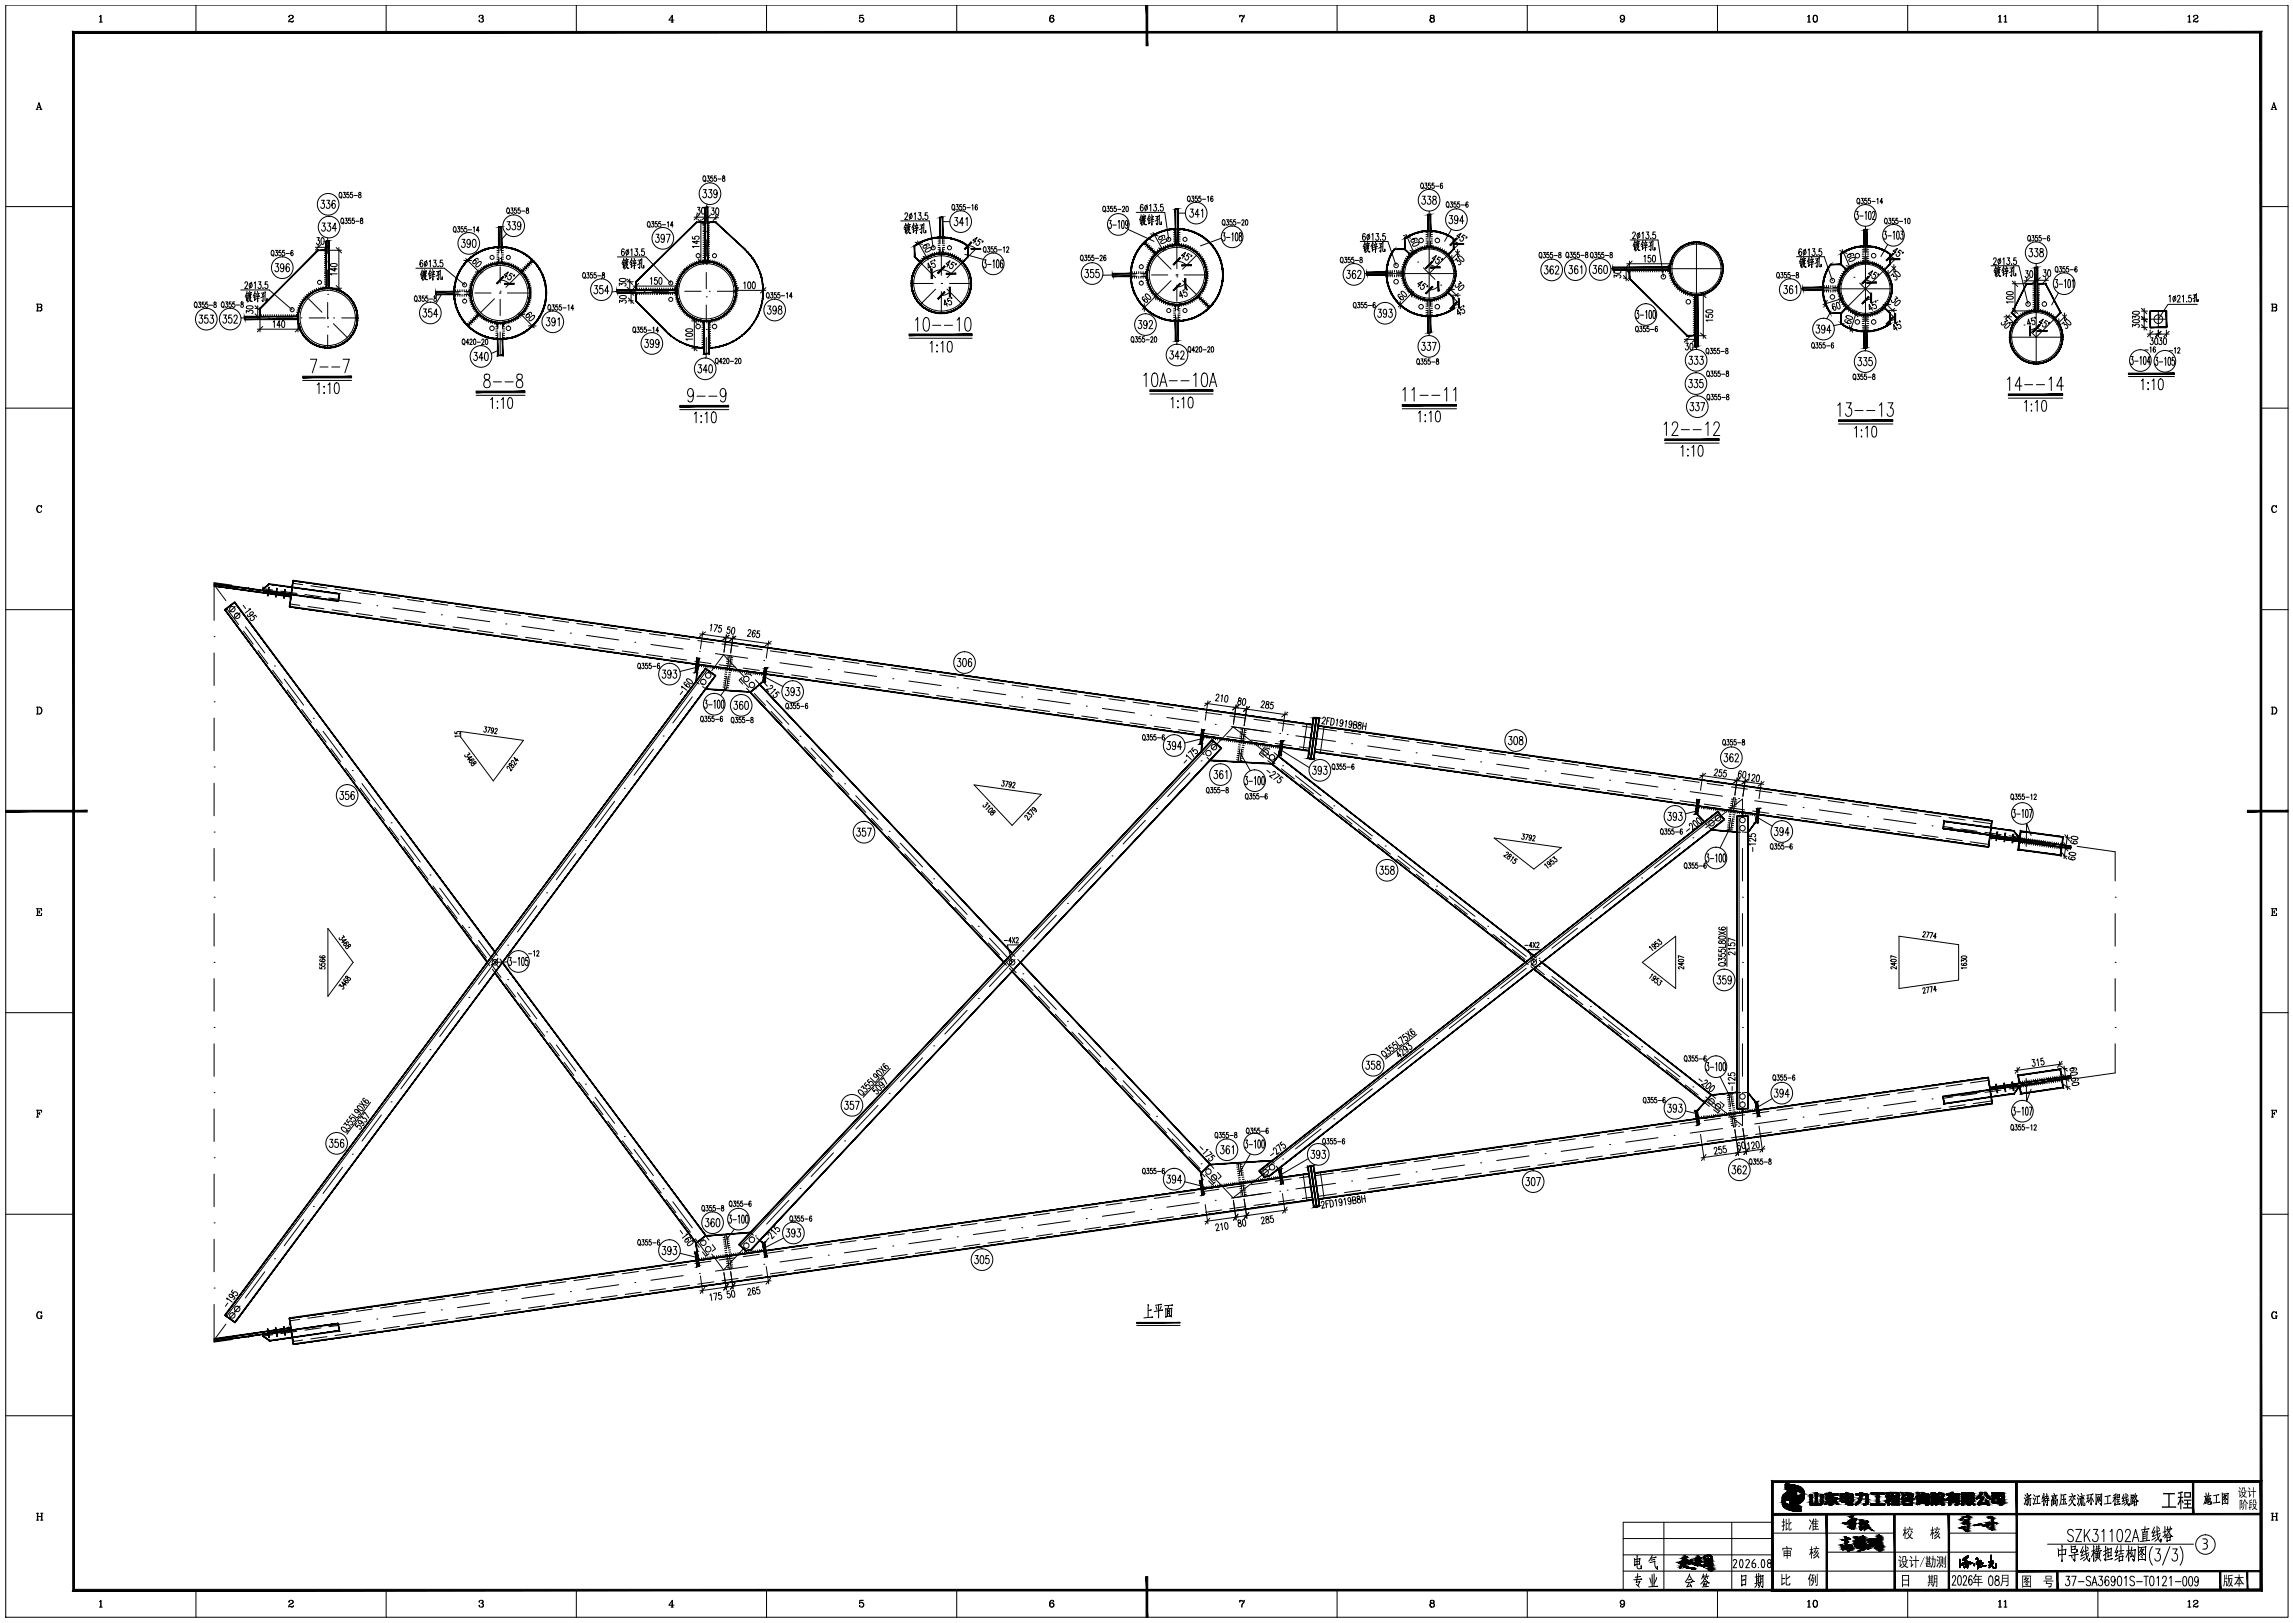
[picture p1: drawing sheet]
<svg xmlns="http://www.w3.org/2000/svg" width="845mm" height="598mm" viewBox="0 0 845 598" stroke-linecap="round" stroke-linejoin="round" font-family="sans-serif">
<!-- layer: 4 -->
<g fill="none" stroke="#000" stroke-width=".37">
<path d="M260.2 76.4v6M526.6 79v43.6M120.7 96.4h.1M120.7 88.8v4.6M120.7 99.4v6M184.3 95.3h.1M184.3 83.6v8.7M184.3 98.3v6M260.2 97.4h.1M260.2 85.4h.1M260.2 88.4v6M339.1 96.7l5.6 5.6"/>
<path d="M346.9 93.5v7.9M354.6 96.7l-5.6 5.6M425.9 93.6l5.6 5.6M433.6 90.4v8.6M441.4 93.6l-5.6 5.6M517.6 91.8l2.7 2.6M522.4 96.6h.1M524.5 98.7l4.2 4.2M533.5 93.9l-6.9 6.9M594.4 99h40.4M625.1 89.3v38.4M678.4 97.4l2.6 2.7"/>
<path d="M687.4 84.6v43.6M694.2 99.5l-13.7 13.8M750.3 98.6v35.3M90.1 117.1h5.8M98.9 117.1h.1M101.9 117.1h6M110.9 117.1h.1M113 109.4l5.6 5.6M113.9 117.1h6M120.7 108.4h.1M120.7 117.1h.1M120.7 111.4v6"/>
<path d="M122.9 119.3l5.6 5.6M122.9 117.1h.1M125.9 117.1h5.8M160.7 108h8.3M172 108h.1M175 108h6M182.2 110.1l-5.6 5.6M184 108h.1M184.3 119.3h.1M184.3 107.3h.1M184.3 108h.1M184.3 110.3v6"/>
<path d="M187 108h8.2M192 100.2l-5.6 5.6M227.4 107.3h6.9M237.3 107.3h.1M240.3 107.3h6M249.3 107.3h.1M252.3 107.3h6M260.2 109.4h.1M260.2 100.4v6M260.2 112.4v6M261.3 107.3h.1M264.3 107.3h6.9"/>
<path d="M335.9 104.4h8M344.7 106.6l-5.6 5.6M346.9 104.4h.1M346.9 107.4v8M349 106.6l5.6 5.6M349.8 104.4h8M410 101.3h8.3M421.3 101.3h.1M424.3 101.3h6M431.5 103.4l-5.6 5.7M433.3 101.3h.1M433.6 102h.1"/>
<path d="M433.6 114h.1M433.6 101.3h.1M433.6 105v6M433.6 117v8.7M435.8 103.4l5.6 5.7M436.3 101.3h8.3M503.7 100.8h32.6M530.9 105.1h.1M533 107.2l2.6 2.6M664.4 106.4h32.7M683.1 102.2h.1M685.2 104.3l4.3 4.2"/>
<path d="M691.6 110.7h.1M693.7 112.8l2.7 2.6M741.3 115.3l2.4 2.3M745.8 119.7h.1M757.1 117.4l-6.8 6.8-2.4-2.3M792.3 117.6h6M795.3 114.6v6M120.7 120.4h.1M120.7 123.4v4.7M184.3 122.3v8.7M260.2 121.4h.1M260.2 124.4v5.9"/>
<path d="M740.6 124.2h19.4M85.4 215.6l-6.5-.9v13.9M86.9 216.6l-8-1.2 4.3 5.9M91.3 216.4h.1M92.8 217.4h.1M97.3 217.3l11.9 1.6M98.8 218.2l8 1.2M115.1 219.8h.1M78.9 234.6h.1M86.8 226.1h.1M90.4 230.9l7.2 9.7M121 220.6l11.9 1.7"/>
<path d="M138.9 223.2h.1M144.8 224l11.9 1.7M162.6 226.5h.1M168.6 227.4l11.8 1.6M186.4 229.9h.1M192.3 230.7l11.9 1.7M210.1 233.3h.1M216.1 234.1l11.9 1.7M233.9 236.6h.1M239.9 237.4l11.8 1.7M257.7 240h.1M78.9 258.6h.1"/>
<path d="M78.9 240.6v12M101.2 245.4h.1M104.7 250.2l7.2 9.6M255.1 256.7l-7.2 9.7M258.7 251.9h.1M262.3 247.1l4.3-5.9 7.7 8.2M263.6 240.8l11.9 1.7M278.4 253.8h.1M281.4 243.3h.1M282.5 258.1l8.2 8.8M287.4 244.2l11.9 1.7M305.2 246.7h.1"/>
<path d="M311.1 247.5l11.9 1.7M329 250.1h.1M334.9 250.9l11.9 1.7M352.7 253.4h.1M358.7 254.3l11.8 1.6M376.5 256.8h.1M382.4 257.6l11.9 1.7M78.9 264.6v12M115.5 264.6h.1M119 269.4l7.2 9.7M240.8 276l-7.2 9.6M244.3 271.2h.1"/>
<path d="M294.8 271.3h.1M298.9 275.7l8.2 8.7M400.3 260.2h.1M406.2 261l11.9 1.7M424 263.5h.1M430 264.4l11.8 1.6M446.7 276l7.6-8.2 13.6 10.6M447.8 266.9h.1M453.7 267.7l14.6 2.1M471.6 270.2h.1M474.3 270.6h.1M477.5 271.1l14.6 2.1"/>
<path d="M498 274h.1M504 274.8l11.9 1.7M521.8 277.4h.1M527.7 278.2l11.9 1.7M78.9 282.6h.1M78.9 288.6v12M129.8 283.9h.1M133.4 288.7l7.1 9.6M226.5 295.3l-7.2 9.6M230 290.4h.1M311.2 288.8h.1M315.3 293.2l8.2 8.7"/>
<path d="M426.1 297.8h.1M438.5 284.7l-8.2 8.8M442.6 280.3h.1M472.6 282.1h.1M477.3 285.8l9.5 7.4M491.5 296.9h.1M545.6 280.7h.1M551.5 281.6l11.9 1.7M569.3 284.1h.1M575.3 284.9l11.8 1.7M593.1 287.4h.1M599 288.3l11.9 1.7"/>
<path d="M616.9 290.8h.1M622.8 291.7l11.9 1.6M640.6 294.2h.1M646.6 295l11.8 1.7M664.4 297.5h.1M670.3 298.4l11.9 1.7M78.9 306.6h.1M78.9 312.6v12M144.1 303.1h.1M147.7 308l7.2 9.6M212.1 314.5l-7.1 9.6M215.7 309.7h.1"/>
<path d="M327.6 306.3h.1M331.7 310.6l8.2 8.8M405.6 319.7l-8.2 8.8M409.7 315.3h.1M422 302.2l-8.1 8.8M496.2 300.6l9.5 7.4M510.4 311.7h.1M515.1 315.4l9.5 7.4M619.1 312.4l-9.5 7.4M623.8 308.7h.1M642 306.6h.1M642 300.6v-6.2l-13.5 10.6"/>
<path d="M642 312.6v12M688.1 300.9h.1M694.1 301.8l11.9 1.6M711.9 304.3h.1M717.8 305.1l11.9 1.7M733.7 308.1l22.1 3.1M735.7 307.6h.1M741.6 308.5l11.9 1.7M759.4 311h.1M765.4 311.8l14 2v10.8M78.9 330.6h.1M78.9 336.6v12"/>
<path d="M158.4 322.4h.1M162 327.2l7.2 9.6M197.8 333.8l-7.2 9.6M201.4 329h.1M344 323.8h.1M348.1 328.1l8.3 8.8M389.2 337.2l-8.2 8.8M393.3 332.8h.1M529.3 326.5h.1M534 330.2l9.5 7.4M586 338.3h.1M600.2 327.2l-9.5 7.4"/>
<path d="M604.9 323.5h.1M642 330.6h.1M642 336.6v12M779.4 330.6h.1M779.4 336.6v12M78.9 354.6h.1M172.7 341.7h.1M176.3 346.5l7.2 9.6M183.5 353l-7.2 9.6M187.1 348.2h.1M360.5 341.3h.1M364.6 345.7l8.2 8.7"/>
<path d="M372.8 354.7l-8.2 8.8M376.9 350.4h.1M376.9 358.8h.1M548.2 341.3h.1M552.9 345l9.5 7.4M562.4 356.7l-9.5 7.5M567.1 353.1h.1M567.1 356.1h.1M571.8 359.8l9.5 7.4M581.3 342l-9.5 7.4M642 354.6h.1M779.4 354.6h.1"/>
<path d="M78.9 378.6h.1M78.9 360.6v12M169.2 372.3l-7.2 9.6M172.7 367.5h.1M187.1 360.9h.1M190.6 365.7l7.2 9.7M356.4 372.2l-8.3 8.8M360.5 367.9h.1M381 363.2l8.2 8.7M393.3 376.3h.1M543.5 371.5l-9.5 7.4M548.2 367.9h.1"/>
<path d="M586 370.9h.1M590.7 374.6l9.5 7.4M642 378.6h.1M642 360.6v12M779.4 378.6h.1M779.4 360.6v12M78.9 384.6v12M154.9 391.5l-7.2 9.7M158.4 386.7h.1M201.4 380.2h.1M205 385l7.1 9.6M215.7 399.4h.1"/>
<path d="M339.9 389.7l-8.2 8.8M344 385.3h.1M397.4 380.7l8.2 8.7M409.7 393.8h.1M413.9 398.2l8.1 8.7M510.4 397.4h.1M524.6 386.3l-9.5 7.4M529.3 382.6h.1M604.9 385.7h.1M609.6 389.4l9.5 7.3M642 384.6v12M742.5 399.8l-8.8 1.2"/>
<path d="M748.4 398.9h.1M753.5 399l-11.9 1.7M759.4 398.1h.1M763.1 396.9l-8.8 1.2M779.4 384.6v10.7l-14 2M78.9 402.6h.1M78.9 408.6v12M140.5 410.8l-7.1 9.6M144.1 406h.1M219.3 404.2l7.2 9.7M230 418.7h.1M323.5 407.2l-8.2 8.8"/>
<path d="M327.6 402.8h.1M426.1 411.3h.1M430.3 415.7l8.2 8.7M486.8 415.9l-9.5 7.4M491.5 412.2h.1M505.7 401.1l-9.5 7.4M610.9 419.2l-11.9 1.6M616.9 418.3h.1M623.8 400.5h.1M628.5 404.2l13.5 10.5v-6.1M634.7 415.8l-11.9 1.7M640.6 415h.1"/>
<path d="M642 402.6h.1M658.4 412.4l-11.8 1.7M664.4 411.6h.1M682.2 409.1l-11.9 1.6M688.1 408.2h.1M706 405.7l-11.9 1.7M711.9 404.9h.1M729.7 402.3l-11.9 1.7M735.7 401.5h.1M78.9 426.6h.1M78.9 432.6v12M126.2 430.1l-7.2 9.6"/>
<path d="M129.8 425.2h.1M233.6 423.5l7.2 9.6M244.3 438h.1M294.8 437.9h.1M307.1 424.7l-8.2 8.8M311.2 420.3h.1M442.6 428.8h.1M467.9 430.7l-13.6 10.6-7.6-8.1M468.3 439.3l-14.6 2.1M471.6 438.9h.1M472.6 427h.1M474.3 438.5h.1"/>
<path d="M492.1 436l-14.6 2M498 435.1h.1M515.9 432.6l-11.9 1.7M521.8 431.8h.1M539.6 429.2l-11.9 1.7M545.6 428.4h.1M563.4 425.9l-11.9 1.7M569.3 425h.1M587.1 422.5l-11.8 1.7M593.1 421.7h.1M78.9 450.6h.1M78.9 456.6v12"/>
<path d="M111.9 449.3l-7.2 9.7M115.5 444.5h.1M247.9 442.8l7.2 9.6M258.7 457.2h.1M274.3 459.7l-7.7 8.2-4.3-5.9M278.4 455.4h.1M290.7 442.2l-8.2 8.8M323 459.9l-11.9 1.7M329 459.1h.1M346.8 456.5l-11.9 1.7M352.7 455.7h.1M370.5 453.2l-11.8 1.7"/>
<path d="M376.5 452.3h.1M394.3 449.8l-11.9 1.7M400.3 449h.1M418.1 446.4l-11.9 1.7M424 445.6h.1M441.8 443.1l-11.8 1.7M447.8 442.2h.1M78.9 474.6h.1M97.6 468.6l-7.2 9.6M101.2 463.8h.1M186.4 479.2h.1M204.2 476.7l-11.9 1.7"/>
<path d="M210.1 475.9h.1M228 473.4l-11.9 1.6M233.9 472.5h.1M251.7 470l-11.8 1.7M257.7 469.2h.1M275.5 466.6l-11.9 1.7M281.4 465.8h.1M299.3 463.3l-11.9 1.6M305.2 462.4h.1M78.9 480.6v13.9l6.5-1M83.2 487.8l-4.3 5.9 8-1.1M86.8 483h.1"/>
<path d="M91.3 492.7h.1M92.8 491.7h.1M106.8 489.8l-8 1.1M109.2 490.2l-11.9 1.6M115.1 489.3h.1M132.9 486.8l-11.9 1.7M138.9 486h.1M156.7 483.4l-11.9 1.7M162.6 482.6h.1M180.4 480.1l-11.8 1.7"/>
</g>
<!-- layer: 2 -->
<g fill="none" stroke="#000" stroke-width=".37">
<path d="M511.4 99.6v.7M512.2 99.6v.7M513 99.6v.7M513.8 99.6v.7M514.6 99.6v.7M515.4 99.6v.7M516.2 99.6v.7M525.4 85.6h.7M525.4 86.4h.7M525.4 87.2h.7M525.4 88h.7M525.4 88.8h.7"/>
<path d="M525.4 89.6h.7M525.4 90.4h.7M527.1 85.6h.7M527.1 86.4h.7M527.1 87.2h.7M527.1 88h.7M527.1 88.8h.7M527.1 89.6h.7M527.1 90.4h.7M686.2 91.2h.7M686.2 92h.7M686.2 92.8h.7"/>
<path d="M686.2 93.6h.7M686.2 94.4h.7M686.2 95.2h.7M686.2 96h.7M687.9 91.2h.7M687.9 92h.7M687.9 92.8h.7M687.9 93.6h.7M687.9 94.4h.7M687.9 95.2h.7M687.9 96h.7M511.4 101.3v.7"/>
<path d="M512.2 101.3v.7M513 101.3v.7M513.8 101.3v.7M514.6 101.3v.7M515.4 101.3v.7M516.2 101.3v.7M525.4 116h.7M525.4 115.2h.7M525.4 114.4h.7M525.4 113.6h.7M525.4 112.8h.7M525.4 112h.7"/>
<path d="M525.4 111.2h.7M527.1 116h.7M527.1 115.2h.7M527.1 114.4h.7M527.1 113.6h.7M527.1 112.8h.7M527.1 112h.7M527.1 111.2h.7M672.2 105.2v.7M672.2 106.9v.7M673 105.2v.7M673 106.9v.7"/>
<path d="M673.8 105.2v.7M673.8 106.9v.7M674.6 105.2v.7M674.6 106.9v.7M675.4 105.2v.7M675.4 106.9v.7M676.2 105.2v.7M676.2 106.9v.7M677 105.2v.7M677 106.9v.7M686.2 120h.7M686.2 119.2h.7"/>
<path d="M686.2 118.4h.7M686.2 117.6h.7M686.2 116.8h.7M687.9 120h.7M687.9 119.2h.7M687.9 118.4h.7M687.9 117.6h.7M687.9 116.8h.7M686.2 121.6h.7M686.2 120.8h.7M687.9 121.6h.7M687.9 120.8h.7"/>
<path d="M86.7 223.4l-2.2 2.1M88.5 225.8l-2.2 2.1M183.4 353.5l-2.1 2.1M370 346.5h1.2M372.7 346.7h-1l.6-1.3v2M373 345.4l1 2M374 345.4l-1 2M374 353.5l-2.1 2.1M374.4 345.9l.1-.3a.44 .44 0 0 1 .6-.1 .44 .44 0 0 1 .1 .6l-.8 1.3h.9M375.3 348.1h-4.1l1.7 6.5M561.9 348.3h1.2M564.5 348.5h-1l.7-1.3v1.9"/>
<path d="M564.9 347.2l.9 1.9M565.8 347.2l-.9 1.9M566.2 353.5l-2.1 2.1M566.3 347.6v-.3a.44 .44 0 0 1 .7 0 .44 .44 0 0 1 0 .6l-.8 1.2h.9M567.2 349.9h-4.2l2.2 4.7M86.7 483.6l-2.2 2.1M88.5 481.2l-2.2 2.1"/>
<circle cx="85.6" cy="224.4" r="1.01"/>
<circle cx="87.4" cy="226.9" r="1.01"/>
<circle cx="259.2" cy="251.3" r="1.01"/>
<circle cx="261" cy="248.8" r="1.01"/>
<circle cx="275" cy="250.2" r="1.01"/>
<circle cx="277.1" cy="252.4" r="1.01"/>
<circle cx="445.3" cy="277.5" r="1.01"/>
<circle cx="447.3" cy="275.3" r="1.01"/>
<circle cx="466.4" cy="277.2" r="1.01"/>
<circle cx="468.7" cy="279.1" r="1.01"/>
<circle cx="630.7" cy="303.3" r="1.01"/>
<circle cx="633" cy="301.5" r="1.01"/>
<circle cx="642.1" cy="305.1" r="1.01"/>
<circle cx="642.1" cy="302.1" r="1.01"/>
<circle cx="182.4" cy="354.6" r="1.01"/>
<circle cx="372.9" cy="354.6" r="1.01"/>
<circle cx="565.2" cy="354.6" r="1.01"/>
<circle cx="630.7" cy="405.8" r="1.01"/>
<circle cx="633" cy="407.6" r="1.01"/>
<circle cx="642.1" cy="407" r="1.01"/>
<circle cx="642.1" cy="404" r="1.01"/>
<circle cx="445.3" cy="431.6" r="1.01"/>
<circle cx="447.3" cy="433.8" r="1.01"/>
<circle cx="466.4" cy="431.9" r="1.01"/>
<circle cx="468.7" cy="430.1" r="1.01"/>
<circle cx="259.2" cy="457.8" r="1.01"/>
<circle cx="275" cy="458.9" r="1.01"/>
<circle cx="277.1" cy="456.7" r="1.01"/>
<circle cx="261" cy="460.3" r="1.01"/>
<circle cx="85.6" cy="484.7" r="1.01"/>
<circle cx="87.4" cy="482.3" r="1.01"/>
</g>
<!-- layer: 0 -->
<g fill="none" stroke="#000" stroke-width=".37">
<path d="M2.1 1.9h841v593.9h-841zM36.6 6.1l.6-.5v2.5M36.6 8.1h1.1M37.1 5.7v2.4M72.2 1.9v10M106.5 6.1l-.1 .1a.86 .86 0 0 1 .9-.6 .86 .86 0 0 1 .8 .7l-1.6 1.1-.1 .7M107.5 5.6l.4 .7-.9 .7M108.1 7.8l-.4 .2-1.3-.1M108.1 7.5l-.3 .6-1-.3M142.3 1.9v10M176.6 6.1v.2v-.4l.5-.3 .8 .1v.9l-.7 .1M177.6 5.6l.3 .4-.3 .7 .6 .6a.85 .85 0 0 1-.8 .9 .85 .85 0 0 1-.9-.7l.1 .1"/>
<path d="M177.9 6.9l.1 .7-.4 .5M212.4 1.9v10M247.3 8.1h.8M247.6 5.9v2.2M248.3 7.4h-1.9l1.4-1.8v2.5M282.4 1.9v10M316.9 5.7l1.2-.1h-1.2l-.2 1.2a.88 .88 0 0 1 1.3-.3 .88 .88 0 0 1 0 1.4 .88 .88 0 0 1-1.3-.4l.1 .1M317.6 6.5l.6 .7-.1 .6-.5 .3M352.5 1.9v10M387.6 5.6a1.5 1.5 0 0 0-.2 2.5M387.7 6.6l.6 .7-.6 .8M388.2 6v.2l.1-.2a.88 .88 0 0 0-1.1-.3 .88 .88 0 0 0-.5 1v.7a.82 .82 0 0 0 .9 .9 .82 .82 0 0 0 .7-1.1 .82 .82 0 0 0-1.1-.5l-.4 .6"/>
<path d="M456.8 6.1l.4-.5 .8 .4 .5-.4-.7 1.6-.2 .9M456.8 5.6v.7M456.9 5.9l1.1 .1M458.3 6.3a1.87 1.87 0 0 0-.8 1.8M492.7 1.9v10M527.5 5.6l-.5 .4 .1 .6 .9 .1 .4-.4-.1-.6-.8-.1-.4 .4 .4 .7M528 5.6l.3 .4-.3 .7 .6 .5a.83 .83 0 0 1-1 1 .83 .83 0 0 1-.6-1.3l.5-.2-.5 .5 .1 .7 .4 .2M528 6.7l.4 .5-.1 .7-.3 .2M562.8 1.9v10M597.7 5.6l-.6 .7 .1 .5 .5 .4M597.9 5.6a1.5 1.5 0 0 1-.1 2.5M598.5 6.5a.8 .8 0 0 1-1.1 .6 .8 .8 0 0 1-.4-1.2 .8 .8 0 0 1 1.3-.2 1.36 1.36 0 0 1 .4 1.5 1.36 1.36 0 0 1-1.3 .9l-.2-.6v.3"/>
<path d="M632.8 1.9v10M666 6.1l.6-.5v2.5M666 8.1h1.1M666.5 5.7v2.4M668.8 5.6a1.45 1.45 0 0 0 0 2.5 1.29 1.29 0 0 0 .9-1.2 1.29 1.29 0 0 0-.9-1.3 1.59 1.59 0 0 0 0 2.5M669 5.6a1.59 1.59 0 0 1 0 2.5M702.9 1.9v10M736.4 6.1l.6-.5v2.5M736.4 8.1h1.1M736.9 5.7v2.4M738.4 6.1l.6-.5v2.5M738.4 8.1h1.1"/>
<path d="M738.9 5.7v2.4M773 1.9v10M806.2 6.1l.6-.5v2.5M806.2 8.1h1.1M806.7 5.7v2.4M808.3 6.1l-.1 .1a.86 .86 0 0 1 .9-.6 .86 .86 0 0 1 .8 .7l-1.6 1.1-.1 .7M809.3 5.6l.5 .7-1 .7M809.9 7.8l-.4 .2-1.3-.1M809.9 7.5l-.3 .6-1-.3M13.8 39.6h1.1M14.4 38.2l.7 2.1M837.3 39.6h1"/>
<path d="M837.9 38.2l.7 2.1M13.3 40.3h.7M13.5 40.3l.9-2.5 .8 2.5M14.7 40.3h.8M836.8 40.3h.7M837 40.3l.9-2.5 .8 2.5M838.2 40.3h.7M2.1 76.1h25M118.4 73.8h1.1l-.6 1.1a.89 .89 0 0 1 .7 1.1 .89 .89 0 0 1-1.2 .6l-.2-.4M120.4 73.8h1.1l-.6 1.1a.9 .9 0 0 1 .7 1.2 .9 .9 0 0 1-1.2 .5l-.2-.4M123.5 74.2l-.6-.4a1.93 1.93 0 0 0 .1 3 .88 .88 0 0 0 .6-1 .88 .88 0 0 0-1-.7l-.3 .7M125.2 71l.1-.1a1.08 1.08 0 0 1 .7 1 1.08 1.08 0 0 1-.7 1 1.48 1.48 0 0 1-.1-1.9z"/>
<path d="M125.5 72.5l.4 .6M126.5 70.9h.8l-.4 .7a.56 .56 0 0 1 .4 .9 .56 .56 0 0 1-.9 0M128.5 70.9h-.7v.7a.59 .59 0 0 1 .9 .6 .59 .59 0 0 1-.9 .5l-.1-.2M129.9 70.9h-.7v.7a.59 .59 0 0 1 .8 .6 .59 .59 0 0 1-.9 .5v-.2M130.5 72h1.2M132.2 71v.5a.64 .64 0 0 1 .9 .7 .64 .64 0 0 1-.9 .6 .79 .79 0 0 1 .7-1.3v-.5zM186.9 76.7l.2-.1a1.07 1.07 0 0 1 .7 1 1.07 1.07 0 0 1-.7 1 1.44 1.44 0 0 1-.2-1.9zM187.3 78.3l.4 .5M188.3 76.6h.7l-.4 .8a.56 .56 0 0 1 .5 .8 .56 .56 0 0 1-.9 .1M190.3 76.6h-.7v.8a.59 .59 0 0 1 .8 .6 .59 .59 0 0 1-.9 .4v-.1M191.6 76.6h-.7v.8a.59 .59 0 0 1 .9 .6 .59 .59 0 0 1-.9 .4l-.1-.1M192.2 77.8h1.2"/>
<path d="M194 76.7v.6a.64 .64 0 0 1 .8 .6 .64 .64 0 0 1-.8 .6 .79 .79 0 0 1 .7-1.2v-.6zM256.8 79v1.9M257 76.4h.9l-.5 .9a.7 .7 0 0 1 .6 1.1 .7 .7 0 0 1-1.2 0M257.7 79l-1.9 2M258.7 76.5l.5-.1 .4 .5v1.5l-.4 .5-.6-.5zM259.1 69.9h1.1l-.5 1.1a.9 .9 0 0 1 .6 1.1 .9 .9 0 0 1-1.2 .6l-.1-.4M259.2 64.9l.2-.1a1.08 1.08 0 0 1 .7 1 1.08 1.08 0 0 1-.7 1 1.48 1.48 0 0 1-.2-1.9zM259.6 66.4l.4 .6M259.8 77.4v3.6M260.5 75.2l-.3 1.2M260.6 64.8h.7l-.4 .8a.56 .56 0 0 1 .5 .8 .56 .56 0 0 1-.9 0M260.8 79l-2.1 2"/>
<path d="M260.8 77.4v3.8M261.2 69.9h1.1l-.7 1.1a.89 .89 0 0 1 .7 1.1 .89 .89 0 0 1-1.1 .6l-.3-.4M261.7 79.2l-1.9 2M262.2 76.6h.9l-.5 1a.7 .7 0 0 1 .6 1 .7 .7 0 0 1-1.2 0M262.6 64.8h-.7v.8a.59 .59 0 0 1 .8 .6 .59 .59 0 0 1-.8 .4l-.1-.2M263.8 79.2v1.7M263.9 64.8h-.7v.8a.59 .59 0 0 1 .9 .6 .59 .59 0 0 1-.9 .4l-.1-.2M263.9 76.7l.5-.1 .4 .5v1.5l-.4 .5-.6-.5zM264.2 70.9l-.3 .7a.81 .81 0 0 1-.9-.8 .81 .81 0 0 1 .9-.8l.3 .9a1.49 1.49 0 0 1-.8 2l-.4-.4M264.5 66h1.2M264.8 79.2l-2.1 2M266.3 64.9v.6a.64 .64 0 0 1 .8 .6 .64 .64 0 0 1-.8 .6 .79 .79 0 0 1 .7-1.2v-.6z"/>
<path d="M333.4 79l.1-.4a.54 .54 0 0 1 .8-.1 .54 .54 0 0 1 0 .8l-.9 1.6h1.1M335.3 79a.72 .72 0 0 1 .8 .7 .72 .72 0 0 1-.8 .7l-.3-.6zM335.9 78.5l-.7 2.4M336.9 78.9l.4-.5v2.5M338.4 78.4h1l-.5 .9a.71 .71 0 0 1 .6 1.1 .71 .71 0 0 1-1.2 0M341.8 78.4h-.9l-.1 1.1a.71 .71 0 0 1 1.2 .6 .71 .71 0 0 1-1.2 .5v-.2M351 75.5l.1-.1a1.08 1.08 0 0 1 .7 1 1.08 1.08 0 0 1-.7 1 1.48 1.48 0 0 1-.1-1.9zM351.3 77l.4 .6M352.3 75.4h.8l-.4 .7a.56 .56 0 0 1 .5 .9 .56 .56 0 0 1-1 0M354.3 75.4h-.6v.7a.59 .59 0 0 1 .8 .6 .59 .59 0 0 1-.9 .5l-.1-.2M355.7 75.4h-.7v.7a.59 .59 0 0 1 .8 .6 .59 .59 0 0 1-.9 .5v-.2M356.3 76.5h1.2"/>
<path d="M358.1 75.8l.4-.4v2M360.1 75.7l-.2-.3a1.25 1.25 0 0 0-.1 2 .59 .59 0 0 0 .4-.7 .59 .59 0 0 0-.7-.5l-.2 .5M406.6 76.1l.1-.1a1.06 1.06 0 0 1 .7 1 1.06 1.06 0 0 1-.7 1 1.44 1.44 0 0 1-.1-1.9zM406.9 77.6l.4 .6M407.9 76h.7l-.4 .8a.56 .56 0 0 1 .5 .8 .56 .56 0 0 1-.9 0M409.9 76h-.6l-.1 .8a.56 .56 0 0 1 .8 .5 .56 .56 0 0 1-.8 .5l-.1-.2M411.2 76h-.6l-.1 .8a.56 .56 0 0 1 .9 .5 .56 .56 0 0 1-.9 .5l-.1-.2M411.9 77.1h1.1M413.6 76.5l.1-.3a.44 .44 0 0 1 .6-.1 .44 .44 0 0 1 0 .7l-.8 1.2h.9M415.1 76.1l.1-.1a1.19 1.19 0 0 1 0 2l-.4-.9zM418.7 78.3h10.5l1.4 9.9M420.5 79.1l-.6 1.9"/>
<path d="M420.8 79.9l-.5 .1M420.9 79.5v2.2l-.3 1.2M421.2 75.6l-.5-.3a1.58 1.58 0 0 0 .1 2.5 .74 .74 0 0 0 .5-.9 .74 .74 0 0 0-.9-.6l-.2 .6M421.4 79.1l.2 .5M421.8 79.9v1l-.4 .3-.1-1.2M422 79.7l.2-.1-1.2 .2M422 75.9a.72 .72 0 0 1 .9 .7 .72 .72 0 0 1-.9 .7l-.2-.6zM422.7 75.4l-.8 2.4M423.5 79.1l-.7 1.8M423.6 75.7l.4-.4v2.5M423.8 79.8l-.6 .1M424.3 79.1l.2 .5"/>
<path d="M424.8 79.9l.2-.1-1.1 .3M425.2 75.3h.9l-.5 .9a.69 .69 0 0 1 .6 1.1 .69 .69 0 0 1-1.2 0M425.8 79.8l1-.1-.5 .8-.1-.2M426.8 77.5v.3zM427.1 79.2v3.3l.8 .1v-.9v.9M428.5 75.3h-.8l-.1 1a.72 .72 0 0 1 1.1 .6 .72 .72 0 0 1-1.1 .6l-.1-.2M434.1 78.5h2.7M437.8 72.3h.1a1.07 1.07 0 0 1 .7 1 1.07 1.07 0 0 1-.7 1 1.48 1.48 0 0 1-.1-2zM438.1 73.9l.4 .5M438.6 77h1.1l-.6 1.2a.87 .87 0 0 1 .6 1.1 .87 .87 0 0 1-1.3 .5v-.3M439.1 72.3h.7l-.4 .7a.56 .56 0 0 1 .5 .9 .56 .56 0 0 1-.9 0M441.1 72.3h-.7v.8a.57 .57 0 0 1 .8 .5 .57 .57 0 0 1-.8 .5l-.1-.2"/>
<path d="M441.9 79h-1.5l.9-2v3M442.4 72.3h-.6l-.1 .8a.57 .57 0 0 1 .9 .5 .57 .57 0 0 1-.9 .5l-.1-.2M442.7 77.6l.4-.6v3M443 73.4h1.2M444.9 72.6l.3-.3v2M446.9 72.5l-.3-.2a1.23 1.23 0 0 0 0 2 .59 .59 0 0 0 .4-.7 .59 .59 0 0 0-.7-.5l-.2 .5M523.7 67.6l.1-.1a1.07 1.07 0 0 1 .7 1 1.07 1.07 0 0 1-.7 1 1.44 1.44 0 0 1-.1-1.9zM524 69.1l.4 .6M524.1 72.3h1.1l-.6 1.1a.86 .86 0 0 1 .6 1.2 .86 .86 0 0 1-1.2 .4l-.1-.3M525 67.5h.8l-.4 .7a.56 .56 0 0 1 .5 .8 .56 .56 0 0 1-1 .1M526.1 72.3h1.1l-.6 1.1a.85 .85 0 0 1 .6 1.2 .85 .85 0 0 1-1.2 .4l-.1-.3M526.6 77.8v1.9"/>
<path d="M527 67.5h-.6v.7a.59 .59 0 0 1 .8 .6 .59 .59 0 0 1-.9 .5l-.1-.2M528.1 72.4v.9a1.09 1.09 0 0 1 1.1 .7 1.09 1.09 0 0 1-.4 1.3 .93 .93 0 0 1-1-1 .93 .93 0 0 1 1.1-.9l.3-.4-.1-.6zM528.4 67.5h-.7v.7a.59 .59 0 0 1 .8 .6 .59 .59 0 0 1-.9 .5v-.2M529 68.6h1.2M531.5 67.8l-.3-.3a1.25 1.25 0 0 0 0 2 .59 .59 0 0 0 .4-.7 .59 .59 0 0 0-.7-.5l-.2 .5M533.1 74.5l.2-.1a1.08 1.08 0 0 1 .7 1 1.08 1.08 0 0 1-.7 1 1.48 1.48 0 0 1-.2-1.9zM533.5 76l.4 .6M534.1 79.4h1.1l-.6 1.2a.85 .85 0 0 1 .6 1.1 .85 .85 0 0 1-1.2 .4l-.1-.2M534.5 74.4h.7l-.4 .7a.56 .56 0 0 1 .5 .9 .56 .56 0 0 1-1 0M536.5 74.4h-.7v.7a.59 .59 0 0 1 .8 .6 .59 .59 0 0 1-.9 .5v-.2M537.8 74.4h-.7v.7a.59 .59 0 0 1 .8 .6 .59 .59 0 0 1-.8 .5l-.1-.2M538.4 75.5h1.2"/>
<path d="M540.9 74.7l-.2-.3a1.25 1.25 0 0 0-.1 2 .59 .59 0 0 0 .4-.7 .59 .59 0 0 0-.7-.5l-.2 .5M683.9 77.9h.8l-.4 1.1a1.03 1.03 0 0 1 .5 1 1.03 1.03 0 0 1-.7 .9l-.4-.6M684.5 73.2l.1-.1a1.07 1.07 0 0 1 .7 1 1.07 1.07 0 0 1-.7 1 1.44 1.44 0 0 1-.1-1.9zM684.8 74.7l.4 .6M685.2 79.6h1.3M685.8 73.1h.7l-.4 .7a.56 .56 0 0 1 .5 .9 .56 .56 0 0 1-.9 0M687.3 78.4l.3-.5v3M687.8 73.1h-.7v.7a.59 .59 0 0 1 .9 .6 .59 .59 0 0 1-.9 .5l-.1-.2M688.7 78l.3-.1 .4 .5v1.9l-.4 .6-.5-.6zM689.1 73.1h-.6v.7a.59 .59 0 0 1 .8 .6 .59 .59 0 0 1-.9 .5l-.1-.2M689.7 74.2h1.2M690 78.6l.2-.7 .5 .1 .1 1-.9 1.9h1"/>
<path d="M691.6 73.4l.3-.3v2M693.7 74.4h-1l.7-1.3v2M833.1 76.1h10M100.2 92.3l.1-.1a1.06 1.06 0 0 1 .7 1 1.06 1.06 0 0 1-.7 1 1.51 1.51 0 0 1-.1-1.9zM100.5 93.9l.4 .5M101.5 92.2h.7l-.4 .8a.56 .56 0 0 1 .5 .8 .56 .56 0 0 1-.9 .1M101.5 97.1h1.1l-.6 1.2a.9 .9 0 0 1 .7 1.1 .9 .9 0 0 1-1.2 .6l-.2-.4M103.5 92.2h-.7v.9a.57 .57 0 0 1 .8 .5 .57 .57 0 0 1-.8 .4l-.1-.1M104.6 98.1l-.3 .7a.81 .81 0 0 1-1-.7 .81 .81 0 0 1 1-.8l.3 .8a1.47 1.47 0 0 1-.8 2l-.4-.4M104.8 92.2h-.6l-.1 .9a.57 .57 0 0 1 .9 .5 .57 .57 0 0 1-.9 .4l-.1-.1M105.4 93.4h1.2M106.6 97.6l-.6-.5a1.91 1.91 0 0 0 .1 3 .88 .88 0 0 0 .6-1 .88 .88 0 0 0-1-.7l-.3 .7"/>
<path d="M108 92.5l-.3-.3a1.23 1.23 0 0 0-.1 2 .59 .59 0 0 0 .4-.7 .59 .59 0 0 0-.6-.4l-.2 .5M116.2 91.1h5M116.8 87.6h.9l-.5 .9a.69 .69 0 0 1 .6 1.1 .69 .69 0 0 1-1.2 0M117.2 90.1v1.1M118.2 90.1l-2 2M118.5 87.7h.7l.2 .3v1.6l-.5 .5-.5-.5zM118.7 82.2h1.1l-.6 1.1a.86 .86 0 0 1 .7 1.2 .86 .86 0 0 1-1.3 .4l-.1-.3M119.5 99.4h.7M119.5 98.6h.7M119.5 97.8h.7M119.5 97h.7M119.5 96.5h.7"/>
<path d="M119.5 95.7h.7M119.5 94.9h.7M119.5 94.1h.7M119.5 93.3h.7M119.5 92.5h.7M120.2 90.1v1.1M120.7 82.2h1.1l-.6 1.1a.9 .9 0 0 1 .7 1.1 .9 .9 0 0 1-1.2 .6l-.2-.4M120.7 87.6v1.2M121.2 90.1l-2 2M121.2 92.2h4.7M121.9 97.3l1.9-.1 .4 .5-.4 .4h-1.6l-.5-.4zM123.4 98.7v1.2l-1.7-.8h2.5"/>
<path d="M123.9 91.2l2 2M124 84.2h-1.5l1-2v3M124.9 91.2v16M125.8 80.5l.2-.1a1.08 1.08 0 0 1 .7 1 1.08 1.08 0 0 1-.7 1 1.48 1.48 0 0 1-.2-1.9zM126.2 82l.4 .6M127.2 80.4h.7l-.4 .7a.56 .56 0 0 1 .5 .9 .56 .56 0 0 1-1 0M129.2 80.4h-.7v.7a.59 .59 0 0 1 .8 .6 .59 .59 0 0 1-.9 .5v-.2M130.5 80.4h-.7v.7a.59 .59 0 0 1 .9 .6 .59 .59 0 0 1-.9 .5l-.1-.2M131.1 81.5h1.2M132.9 80.5v.5a.64 .64 0 0 1 .8 .7 .64 .64 0 0 1-.8 .6 .79 .79 0 0 1 .7-1.3v-.5zM153.2 98.8h10.5l7.5 6.2M155.6 99.4l-.7 1.8"/>
<path d="M155.7 96.2l-.4-.4a1.58 1.58 0 0 0 0 2.5 .74 .74 0 0 0 .5-.8 .74 .74 0 0 0-.8-.6l-.3 .6M156 99.8v2.1l-.4 1.3M156.5 99.3l.1 .5M156.6 96.4a.72 .72 0 0 1 .8 .7 .72 .72 0 0 1-.8 .8l-.3-.6zM157 99.9l.2-.1-1.2 .3M157.2 95.9l-.7 2.4M158.2 96.3l.4-.5v2.5M158.5 99.3l-.7 1.8M159.4 99.3l.1 .6M159.7 95.8h1l-.5 1a.7 .7 0 0 1 .6 1 .7 .7 0 0 1-1.2 .1M161.4 98.1v.2zM162.2 99.5v3.2l.8 .1-.1-.8v.9"/>
<path d="M163.1 95.8h-.9v1.1a.71 .71 0 0 1 1.1 .6 .71 .71 0 0 1-1.1 .6l-.1-.2M167.3 83.6l.1-.1a1.06 1.06 0 0 1 .7 1 1.06 1.06 0 0 1-.7 1 1.44 1.44 0 0 1-.1-1.9zM167.6 85.1l.4 .6M168.6 83.5h.8l-.4 .8a.56 .56 0 0 1 .5 .8 .56 .56 0 0 1-1 0M170.2 88.2h1.1l-.6 1.1a.86 .86 0 0 1 .7 1.2 .86 .86 0 0 1-1.3 .4l-.1-.3M170.6 83.5h-.7v.9a.57 .57 0 0 1 .9 .4 .57 .57 0 0 1-.9 .5l-.1-.2M170.9 96h2.8M171.6 95.3l5.7 5.6M171.9 83.5h-.6l-.1 .9a.57 .57 0 0 1 .9 .4 .57 .57 0 0 1-.9 .5v-.2M172.6 84.7h1.1M173 95.3h.1M173.3 89.2l-.3 .7a.81 .81 0 0 1-1-.8 .81 .81 0 0 1 1-.8l.3 .9a1.45 1.45 0 0 1-.8 2l-.4-.5"/>
<path d="M174.3 88.3l.5-.1a2.09 2.09 0 0 1 0 3h-.2a2.36 2.36 0 0 1-.3-2.9zM174.4 83.9l.4-.4v2M175.8 97l1.1-.7 .5 .5-.8 1.1-.9 .5-.4-.5zM175.8 100l.5 .5M176.1 95.9l-.1-.6a1.62 1.62 0 0 0-1.7 1.8 .74 .74 0 0 0 1-.3 .74 .74 0 0 0-.2-1l-.6 .3M176.3 99.5l.5 .5M176.6 84.9h-1l.6-1.4v2M176.9 99l.4 .5M177.3 99.5h.1M177.4 98.5l.5 .6M178.1 98.1l.3 .6M178.7 97.7l.3 .7"/>
<path d="M179.3 97.4l.3 .6M180 97.1l.3 .7M180.7 96.9l.2 .6M181.4 96.7l.2 .6M182.1 96.5l.1 .7M182.8 96.4l.1 .7M183.6 96.3v.7M184.3 96.3v.7M185 96.3v.7M185.8 96.4l-.1 .7M186.5 96.5l-.1 .7M186.6 86.2l-1.8 2"/>
<path d="M186.8 81.7h1.1l-.6 1.1a.89 .89 0 0 1 .7 1.1 .89 .89 0 0 1-1.2 .6l-.2-.4M187.2 96.7l-.2 .6M187.9 96.9l-.2 .6M188.6 97.1l-.3 .7M188.8 81.7h1.1l-.6 1.1a.9 .9 0 0 1 .7 1.2 .9 .9 0 0 1-1.2 .5l-.2-.4M189.3 97.4l-.3 .6M189.9 97.7l-.3 .7M190.5 98.1l-.3 .6M191.2 98.5l-.5 .6M191.7 99l-.4 .5M191.9 82.7l-.3 .7a.81 .81 0 0 1-1-.8 .81 .81 0 0 1 1-.8l.3 .9a1.45 1.45 0 0 1-.8 2l-.4-.4M192 99.2l1 1"/>
<path d="M192.3 99.5l-.5 .5M192.6 98.7l1 1M192.8 100l-.5 .5M193.2 98.1l1 1M193.7 97.5l1 1M194.3 97l1 1M194.9 96.4l1 1M195.4 95.8l1 1M227.5 94.7h10.5l9.1 9.6M229.7 96.8l-.1 1.8 .4-.7M229.8 95.2l-.6 1.9M230 96.7l-.6 .2"/>
<path d="M230 92l-.5-.3a1.58 1.58 0 0 0 .1 2.5 .74 .74 0 0 0 .5-.9 .74 .74 0 0 0-.8-.6l-.3 .6M230 97.3l-.7 .2M230.1 96l-.5 .1M230.3 95.6l-.1 2.2-.3 1.2M230.5 97.6l.7-.3-1.1 1.8M230.5 97.8l.8 1.1h.4l-.5-.2M230.7 95.1l.2 .6M230.8 92.3a.72 .72 0 0 1 .9 .7 .72 .72 0 0 1-.9 .7l-.2-.6zM231.1 96v1l-.4 .3-.1-1.2M231.3 95.7h.2l-1.2 .2M231.5 91.8l-.7 2.4M231.5 96.4l-1.1 .2"/>
<path d="M232.4 92.1l.4-.4v2.5M232.7 96.6l-.2 2 .6-.7M232.8 95.2l-.7 1.8M233 96.5l-.6 .2M233 97.2l-.7 .3M233 95.9l-.5 .1M233.4 96.4l.1 .5M233.6 95.2l.2 .5M233.8 97.1l-.1 2 .1-.6M234 91.7h.9l-.5 .9a.7 .7 0 0 1 .6 1.1 .7 .7 0 0 1-1.2 0M234 96.2l-.2 .8M234.1 96l.2-.1-1.1 .3"/>
<path d="M234.2 97l.2-.1-1.2 .3M234.3 97.7l-1 .2M235.1 95.9l1.1-.1-.6 .8-.1-.2M235.6 96.6l.1 2.3-.3-.4 .3 .4M235.7 93.9v.3zM236.2 96.8l-1.3 .8M236.4 95.3l.1 3.3 .7 .1v-.9v.9M237.3 91.7h-.8l-.1 1a.71 .71 0 0 1 1.1 .6 .71 .71 0 0 1-1.1 .6l-.1-.2M238.8 81.8l.1-.1a1.07 1.07 0 0 1 .7 1 1.07 1.07 0 0 1-.7 1 1.44 1.44 0 0 1-.1-1.9zM239.1 83.3l.4 .6M240.1 81.7h.8l-.4 .7a.56 .56 0 0 1 .4 .8 .56 .56 0 0 1-.9 .1M241.7 86.3h1.1l-.6 1.2a.9 .9 0 0 1 .7 1.1 .9 .9 0 0 1-1.2 .6l-.2-.4"/>
<path d="M242.1 81.7h-.7v.7a.59 .59 0 0 1 .9 .6 .59 .59 0 0 1-.9 .5l-.1-.2M243.5 81.7h-.7v.7a.59 .59 0 0 1 .8 .6 .59 .59 0 0 1-.9 .5v-.2M244.1 82.8h1.2M244.8 87.3l-.3 .7a.81 .81 0 0 1-1-.8 .81 .81 0 0 1 1-.7l.3 .8a1.47 1.47 0 0 1-.8 2l-.4-.4M245.5 86.3h1.4l-1 3M245.9 82l.4-.3v2M248.1 83h-1l.6-1.3v2M251.3 99.9l.5 .4M251.8 99.3l.5 .5M252.3 98.8l.5 .5M252.8 98.3l.5 .6M253.4 97.9l.4 .6"/>
<path d="M254 97.5l.4 .6M254.6 97.1l.4 .6M255.1 87.2v.8h1a.73 .73 0 0 1 .7-1 .73 .73 0 0 1 .6 1.1l-.2 .1M255.3 96.8l.3 .6M255.8 80h5M256 96.5l.2 .6M256.6 96.2l.3 .7M256.8 88.6v1.2l-1.7-.8h2.5M257.2 81.9h1.5M257.2 96.4h1.5M257.2 80.9l2 2M257.2 95.4l2 2"/>
<path d="M257.3 96l.2 .7M257.6 90.8h-2.5l.5 .4M258.1 95.9l.1 .7M258.3 80.9v16.5M258.8 95.8l.1 .7M259 94.9h.8M259 93.3h.8M259 92.5h.8M259 90.9h.8M259 91.7h.8M259 94.1h.8M259 89.3h.8"/>
<path d="M259 90.1h.8M259 87.7h.8M259 88.5h.8M259 86.1h.8M259 86.9h.8M259 85.3h.8M259 84.8h.8M259 84h.8M259 83.2h.8M259 82.4h.8M259.5 95.7l.1 .7M259.8 80.2h5"/>
<path d="M260.2 95.7v.7M260.8 94.9h.7M260.8 93.3h.7M260.8 92.5h.7M260.8 90.9h.7M260.8 91.7h.7M260.8 94.1h.7M260.8 89.3h.7M260.8 90.1h.7M260.8 84.8h.7M260.8 84h.7M260.8 83.2h.7"/>
<path d="M260.8 82.4h.7M260.8 88.8h.7M260.8 88h.7M260.8 87.2h.7M260.8 86.4h.7M260.8 85.6h.7M261 95.7l-.1 .7M261.7 95.8l-.1 .7M262.4 95.9l-.1 .7M263.1 96l-.1 .7M263.8 96.2l-.2 .7M264.5 96.5l-.2 .6"/>
<path d="M265.2 96.8l-.3 .6M265.9 97.1l-.4 .6M266.5 97.5l-.4 .6M267.1 97.9l-.4 .6M267.7 98.3l-.5 .6M268.2 98.8l-.5 .5M268.7 99.3l-.5 .5M269.2 99.9l-.5 .4M331.9 81.4h10.5l1.5 9.9M333.6 83.9l-.1 1.7 .5-.7M333.7 82.3l-.6 1.8M333.9 83.7l-.5 .2"/>
<path d="M333.9 84.3l-.7 .3M334 83l-.5 .2M334.2 82.7l-.1 2.1-.3 1.2M334.4 84.7l.8-.3-1.2 1.8M334.5 84.9l.7 1h.4l-.5-.2M334.6 82.2l.2 .5M335 83v1.1l-.4 .2-.1-1.2M335.2 82.8l.2-.1-1.2 .3M335.4 83.4l-1.1 .3M336.6 83.7l-.1 1.9 .5-.6M336.7 82.2l-.7 1.8M336.9 83.5l-.6 .3"/>
<path d="M336.9 84.3l-.7 .2M337 82.9l-.5 .1M337.2 89.3l2.7 .7M337.4 83.4l.1 .5M337.5 82.2l.2 .6M337.9 83.3l-.2 2.8v-.6M338 83h.2l-1.1 .2M338.1 84l.3-.1-1.3 .3M338.1 88.8l3.9 7M338.2 84.8l-1 .2M339 82.9l1.1-.1-.5 .8-.2-.2M339.1 95.8l.4 .5"/>
<path d="M339.6 83.6v2.4l-.3-.5 .3 .4M339.7 95.2l.5 .6M340.1 80.6v.3zM340.1 94.5l2.8 .8M340.1 83.9l-1.3 .7M340.3 82.4l.1 3.2 .7 .1v-.9v.9M340.4 94.7l.4 .6M340.6 90.4l.7-.1a.68 .68 0 0 1-.2 1 .68 .68 0 0 1-1-.4l.5-.5a1.26 1.26 0 0 1 1.8-.3l-.1 .5M341.1 92l1.4-.8 .7 .3a1.6 1.6 0 0 1-2.3 1.1zM341.1 94.3l.4 .6M341.9 93.9l.3 .6M342.7 93.6l.2 .6"/>
<path d="M343.1 98.2l-1.1 .6v-1.9l1.1 2.2M343.5 93.3l.2 .6M343.6 96.1l-.7 .3 .4 1a.71 .71 0 0 1 1.2 .1 .71 .71 0 0 1-.7 1l-.2-.2M344.2 95.7l.2 .5zM344.3 93.1l.2 .6M345.2 92.9v.7M346 92.8l.1 .7M346.9 92.8v.7M347.3 81.7h2.7M347.7 92.8l-.1 .7M348.6 92.9l-.2 .7M349.4 93.1l-.2 .6"/>
<path d="M349.7 97.7l-1.1-.5 1.5-1.1-1.1 2.2M350.2 93.3l-.2 .6M351 93.6l-.2 .6M351.7 96.9l-.7-.4-.6 .9a.71 .71 0 0 1 .7 1.1 .71 .71 0 0 1-1.2 0v-.3M351.8 80.2h1.1l-.6 1.1a.9 .9 0 0 1 .6 1.1 .9 .9 0 0 1-1.1 .6l-.2-.4M351.8 93.9l-.3 .6M352.2 97.2l.2 .1-.3 .3zM352.6 94.3l-.4 .6M353.3 94.7l-.4 .6M354 95.2l-.5 .6M354.6 95.8l-.4 .5M355.1 82.2h-1.5l1-2v3"/>
<path d="M355.5 93.7l6.8 1.9M355.9 80.7l.5-.5v3M356.7 90.5v.1M356.7 90.5l1.6 .3 1.3 .9-2.9 2.8M359.5 89.1l-1-.6 1.5-1-1.3 2.1M361.6 88.5l-.7-.5-.5 .8a.73 .73 0 0 1 .5 1.2 .73 .73 0 0 1-1.3-.1l.1-.2M361.9 88.9l.3-.1-.2 .4zM362.5 95.7h.8l-.4 1.2a1.03 1.03 0 0 1 .5 .9 1.03 1.03 0 0 1-.6 .9l-.4-.6M362.6 91l.1-.1a1.08 1.08 0 0 1 .7 1 1.08 1.08 0 0 1-.7 1 1.48 1.48 0 0 1-.1-1.9zM362.9 92.5l.4 .6M363.9 90.9h.7l-.4 .8a.56 .56 0 0 1 .5 .8 .56 .56 0 0 1-.9 0M363.9 97.4h1.3"/>
<path d="M365.9 96.3l.4-.6v3M365.9 90.9h-.7v.8a.59 .59 0 0 1 .8 .6 .59 .59 0 0 1-.8 .4l-.1-.2M367.2 90.9h-.6v.8a.59 .59 0 0 1 .8 .6 .59 .59 0 0 1-.9 .4l-.1-.2M367.3 95.9l.4-.2 .3 .6v1.8l-.3 .6-.5-.6zM367.8 92.1h1.2M369.5 96.2l-.5-.5a2.44 2.44 0 0 0 .1 3 1.15 1.15 0 0 0-.1-1.8l-.4 .8M369.7 91.3l.3-.4v2M370.9 91.4l.1-.3a.44 .44 0 0 1 .6-.1 .44 .44 0 0 1 0 .7l-.8 1.2h1M398.4 94.1l.1-.1a1.08 1.08 0 0 1 .7 1 1.08 1.08 0 0 1-.7 1 1.44 1.44 0 0 1-.1-1.9zM398.7 95.7l.4 .5M399.7 94h.7l-.4 .8a.56 .56 0 0 1 .5 .8 .56 .56 0 0 1-1 .1M399.9 99.3h1.1l-.6 1.1a.89 .89 0 0 1 .7 1.2 .89 .89 0 0 1-1.2 .6l-.2-.5"/>
<path d="M401.7 94h-.7v.8a.59 .59 0 0 1 .8 .6 .59 .59 0 0 1-.9 .4v-.1M402.9 99.3h-1v1.1a.7 .7 0 0 1 1.1 .3 .88 .88 0 0 1 0 1.3 .88 .88 0 0 1-1.2 0l-.1-.3M403 94h-.6v.8a.59 .59 0 0 1 .8 .6 .59 .59 0 0 1-.9 .4l-.1-.1M403.6 95.2h1.2M404.9 99.3h-1v1.1a.7 .7 0 0 1 1.1 .3l.1 .7a.75 .75 0 0 1-.4 .8 .75 .75 0 0 1-.8 0l-.2-.5M405.3 94.5l.1-.3a.44 .44 0 0 1 .6-.1 .44 .44 0 0 1 .1 .7l-.8 1.2h.9M407.5 94.3l-.3-.3a1.25 1.25 0 0 0-.1 2 .59 .59 0 0 0 .4-.7 .59 .59 0 0 0-.6-.4l-.2 .5M408.7 81.2h.7l-.4 1.1a1.03 1.03 0 0 1 .5 1 1.03 1.03 0 0 1-.6 .9l-.4-.6M410 82.9h1.3M412 81.8l.4-.6v3M413.4 81.3l.4-.1 .4 .6v1.8l-.4 .6-.5-.6zM415.6 82.2l-.2 .7a.86 .86 0 0 1-.8-.6 .86 .86 0 0 1 .3-1l.2-.1a2.46 2.46 0 0 1 .1 3l-.5-.4"/>
<path d="M415.6 84.5l9.6 4.4M420.4 80.7l-.1 1.8 .5-.7M420.7 80.6l-.6 .2M420.7 81.2l-.7 .2M421.2 81.6l.7-.3-1.1 1.7M421.3 81.7l.7 1.1h.4l-.5-.2M422.2 99.2l.7 .1M422.2 80.3l-1.1 .3M422.4 98.4l.6 .1M422.6 89.3l-1 .9M422.6 97.5l.7 .3M422.9 96.8l.6 .2"/>
<path d="M423.1 89.8l-1 1M423.3 96l.6 .3M423.4 80.6l-.2 1.9 .6-.7M423.7 80.4l-.6 .2M423.7 81.1l-.7 .3M423.7 95.2l.6 .4M423.7 90.4l-1 1M423.8 91.4l-.5 .5M424 86.1l2.7 .8M424.1 80.3l.1 .5M424.2 94.5l.5 .4M424.3 91l-1 .9"/>
<path d="M424.7 93.9l.5 .4M424.7 80.2l-.3 2.8 .1-.6M424.8 91.5l-1 1M424.9 80.9l.2-.1-1.2 .3M424.9 85.7l3.9 6.9M425 81.6l-1 .2M425.2 93.2l.5 .5M425.4 92.1l-1 1M425.9 92.6l.4 .6M426 92.6l-1 1M426.3 80.5l.1 2.3-.4-.4 .4 .4M426.5 92.1l.4 .5"/>
<path d="M426.9 91.4l2.7 .7M426.9 80.7l-1.3 .8M427.2 91.6l.4 .6M427.4 87.2h.7a.67 .67 0 0 1-.2 1 .67 .67 0 0 1-1-.4l.5-.6a1.23 1.23 0 0 1 1.8-.2l-.2 .5M427.9 88.9l1.4-.8 .7 .3-.3 .6-1.3 .7-.7-.2zM427.9 91.1l.4 .7M428.7 90.8l.3 .6M429.5 90.4l.2 .7M430.3 90.1l.2 .7M431.1 89.9l.1 .7M431.9 89.8l.1 .7M432.4 84.9h.7"/>
<path d="M432.4 85.7h.7M432.4 86.5h.7M432.4 87.3h.7M432.4 88.1h.7M432.4 88.9h.7M432.8 89.7v.7M433.6 89.7v.7M433.7 96.2l2.1 .5 1.4 1M434.1 84.9h.7M434.1 85.7h.7M434.1 86.5h.7M434.1 87.3h.7"/>
<path d="M434.1 88.1h.7M434.1 88.9h.7M434.5 89.7l-.1 .7M435.3 89.8l-.1 .7M436.2 89.9l-.2 .7M436.5 94.6l-1.1-.6 1.5-1.1-1.2 2.3M437 90.1l-.2 .7M437.8 90.4l-.3 .7M438.5 93.8l-.8-.4-.5 .9a.71 .71 0 0 1 .7 1 .71 .71 0 0 1-1.3 .1l.1-.3M438.6 90.8l-.3 .6M439 94.1l.2 .1-.3 .3zM439.3 91.1l-.3 .7"/>
<path d="M440.1 91.6l-.4 .6M440.8 92.1l-.5 .5M441.4 92.6l-.5 .6M442 93.2l-.5 .5M442.6 93.9l-.6 .4M443.1 94.5l-.6 .4M443.6 95.2l-.6 .4M444 96l-.6 .3M444.4 96.8l-.7 .2M444.6 97.5l-.6 .3M444.9 98.4l-.7 .1M445.1 99.2l-.7 .1"/>
<path d="M450 87.8l-7.7 2.8M450.6 85.8h.8l-.5 1.1a1.05 1.05 0 0 1 .5 1 1.05 1.05 0 0 1-.6 .9l-.4-.6M450.6 81h.1a1.06 1.06 0 0 1 .7 1 1.06 1.06 0 0 1-.7 1 1.44 1.44 0 0 1-.1-2zM450.9 82.6l.4 .5M451.9 81h.8l-.4 .7a.56 .56 0 0 1 .5 .8 .56 .56 0 0 1-1 .1M451.9 87.5h1.3M453.9 86.3l.4-.5v3M453.9 81h-.6l-.1 .8a.57 .57 0 0 1 .9 .5 .57 .57 0 0 1-.9 .5l-.1-.2M455.3 81h-.7l-.1 .8a.57 .57 0 0 1 .9 .5 .57 .57 0 0 1-.9 .5v-.2M455.4 85.9l.3-.1 .4 .5v1.9l-.4 .6-.5-.6zM455.9 82.1h1.2M456.7 85.9v.9a1.05 1.05 0 0 1 .9 .9 1.05 1.05 0 0 1-.7 1.1 1.19 1.19 0 0 1 .5-2v-.9z"/>
<path d="M457.6 81.4l.1-.2a.44 .44 0 0 1 .6-.1 .44 .44 0 0 1 0 .6l-.8 1.3h1M459.1 81h.2a1.16 1.16 0 0 1 0 2l-.4-.9zM494.1 94.9l.1-.1a1.06 1.06 0 0 1 .7 1 1.06 1.06 0 0 1-.7 1 1.51 1.51 0 0 1-.1-1.9zM494.5 96.4l.4 .6M495.4 94.8h.8l-.4 .8a.56 .56 0 0 1 .5 .8 .56 .56 0 0 1-1 0M496.4 99.6h1.1l-.6 1.2a.89 .89 0 0 1 .6 1.1 .89 .89 0 0 1-1.1 .6l-.2-.5M497.5 94.8h-.7l-.1 .9a.57 .57 0 0 1 .9 .4 .57 .57 0 0 1-.9 .5v-.2M498.8 94.8h-.7v.9a.57 .57 0 0 1 .8 .4 .57 .57 0 0 1-.8 .5l-.1-.2M499.4 95.9h1.2M501.2 94.9v.6a.64 .64 0 0 1 .8 .6 .64 .64 0 0 1-.8 .6 .81 .81 0 0 1 .7-1.2v-.6zM501.2 89h10.2l3 8.8M502.8 90.8l-.1 1.7 .4-.7"/>
<path d="M502.9 89.2l-.7 1.8M503 86.4l-.4-.4a1.57 1.57 0 0 0 0 2.5 .74 .74 0 0 0 .5-.8 .74 .74 0 0 0-.8-.6l-.2 .6M503 90.6l-.5 .2M503.1 91.2l-.7 .3M503.2 89.9l-.5 .2M503.3 89.6v2.1l-.4 1.2M503.5 91.6l.8-.3-1.2 1.7M503.6 91.8l.8 1h.4l-.6-.2M503.8 89.1l.2 .5M503.9 86.6a.72 .72 0 0 1 .8 .7 .72 .72 0 0 1-.8 .8l-.3-.6zM504.2 89.9v1.1l-.4 .2-.1-1.2M504.3 89.7l.3-.1-1.2 .3"/>
<path d="M504.5 86.1l-.7 2.4M504.6 90.3l-1.1 .3M505.5 86.5l.4-.5v2.5M505.7 90.6l-.1 1.9 .6-.6M505.8 89.1l-.7 1.8M506 90.4l-.5 .3M506.1 91.2l-.7 .2M506.1 89.8l-.5 .1M506.5 90.3l.1 .5M506.7 89.1l.1 .5M506.8 91v2v-.6M507 86h1l-.5 1a.69 .69 0 0 1 .6 1 .69 .69 0 0 1-1.2 .1"/>
<path d="M507.1 90.2l-.2 .8M507.2 89.9h.2l-1.1 .2M507.2 90.9l.3-.1-1.2 .3M507.4 91.6l-1 .3M508.1 89.8l1.1-.1-.5 .8-.1-.2M508.7 90.5v2.4l-.3-.5 .3 .4M508.7 88.3v.2zM509.3 90.8l-1.3 .7M509.5 89.3v3.2l.8 .1v-.9v.9M510.4 86h-.8l-.1 1.1a.71 .71 0 0 1 1.1 .6 .71 .71 0 0 1-1.1 .6l-.1-.2M516.3 99.9l.7 .1M516.4 99.1l.6 .1"/>
<path d="M516.5 98.3l.7 .1M516.8 97.4l.6 .3M517.1 96.6l.6 .3M517.1 86.7l2.6 1.1M517.5 95.9l.6 .3M517.9 95.1l.6 .4M518.1 86.3l3.1 7.4M518.4 94.4l.5 .4M518.9 93.8l.6 .5M519.5 86.8l-2 .8M519.5 92.2l2.6 1.1M519.6 93.2l.4 .5"/>
<path d="M520.2 92.6l.4 .6M520.4 88.1h.7a.67 .67 0 0 1-.3 1.1 .67 .67 0 0 1-.9-.5l.5-.6a1.27 1.27 0 0 1 1.8 0l-.2 .4M520.8 89.8l1.4-.6 .6 .4-.2 .5-1.5 .6-.5-.1zM520.9 92.1l.4 .6M521.7 91.7l.3 .6M521.8 92.3l-1.9 .8M522.4 91.3l.3 .6M523.2 91l.2 .6M524 90.7l.2 .7M524.9 90.6l.1 .6M525.7 90.4l.1 .7M526.6 90.4v.7"/>
<path d="M526.6 97.6l1 .1 1.3 .8M527.4 90.4v.7M528.3 90.5l-.1 .7M528.8 95.8l-1.1-.6 1.6-1.1-1.3 2.2M529.1 90.7l-.1 .7M529.9 91l-.2 .6M530.8 91.2l-.3 .7M530.9 95l-.8-.4-.4 .9a.74 .74 0 0 1 .5 1.1 .74 .74 0 0 1-1.2 0v-.3M531.3 95.4l.2 .1-.3 .3zM531.5 91.6l-.3 .6M532.3 92.1l-.4 .5M533 92.6l-.5 .5"/>
<path d="M533.6 93.1l-.5 .5M534.2 94.7l1.5 1.4M534.8 84.5l-2.5 4.4M534.9 94v2.8M535.6 89.1l1.3 .3 .6 .5M536.1 95.9l.6-.6 .3 1a.7 .7 0 0 1 1.2 .3 .7 .7 0 0 1-.8 .9M536.3 92.5l1.5 1.5M537.1 91.9v2.8M537.2 80.4l-.3 .8a.81 .81 0 0 1-1-.8 .81 .81 0 0 1 1-.8l.3 .8a1.48 1.48 0 0 1-.8 2l-.4-.4M537.5 94.5l.3-.2 .9 .5 .6 .7 .1 .6a1.6 1.6 0 0 1-1.9-1.6zM537.6 89.9l-2 1.9M537.8 92.6l-3.6 3.5"/>
<path d="M537.8 87.6l-1-.7 1.6-1-1.4 2.1M539.4 81.4h-1.5l1-2v3M539.9 87l-.7-.5-.6 .8a.71 .71 0 0 1 .5 1.1 .71 .71 0 0 1-1.2-.1l.1-.2M540.2 87.4l.3-.1-.1 .4zM567.4 93.1l.1-.1a1.07 1.07 0 0 1 .7 1 1.07 1.07 0 0 1-.7 1 1.48 1.48 0 0 1-.1-1.9zM567.7 94.6l.4 .6M568.7 93h.7l-.4 .8a.56 .56 0 0 1 .5 .8 .56 .56 0 0 1-.9 0M569.2 98h1.1l-.6 1.1a.9 .9 0 0 1 .7 1.1 .9 .9 0 0 1-1.2 .6l-.2-.4M570.7 93h-.7v.9a.57 .57 0 0 1 .8 .4 .57 .57 0 0 1-.8 .5l-.1-.2M572 93h-.6l-.1 .9a.57 .57 0 0 1 .9 .4 .57 .57 0 0 1-.9 .5l-.1-.2M572.3 98.4l-.6-.4a1.92 1.92 0 0 0 .1 3 .88 .88 0 0 0 .6-1.1 .88 .88 0 0 0-1-.6l-.3 .7M572.6 94.1h1.2"/>
<path d="M573.1 98.7l.1-.4a.65 .65 0 0 1 1-.1 .65 .65 0 0 1 0 .9l-1.2 1.9h1.4M574.4 93.1v.6a.64 .64 0 0 1 .8 .6 .64 .64 0 0 1-.8 .6 .81 .81 0 0 1 .7-1.2v-.6zM577.2 93l.2-.1a1.06 1.06 0 0 1 .7 1 1.06 1.06 0 0 1-.7 1 1.44 1.44 0 0 1-.2-1.9zM577.6 94.6l.4 .5M578.3 97.9h1.1l-.6 1.1a.86 .86 0 0 1 .6 1.2 .86 .86 0 0 1-1.3 .4v-.3M578.6 92.9h.7l-.4 .8a.56 .56 0 0 1 .5 .8 .56 .56 0 0 1-1 .1M580.6 92.9h-.7l-.1 .9a.57 .57 0 0 1 .9 .5 .57 .57 0 0 1-.9 .4v-.1M581.4 98.3l-.7-.4a1.9 1.9 0 0 0 .2 3 .88 .88 0 0 0 .5-1.1 .88 .88 0 0 0-.9-.7l-.3 .8M581.9 92.9h-.7v.9a.57 .57 0 0 1 .8 .5 .57 .57 0 0 1-.8 .4l-.1-.1M582.4 98.4l.4-.5v3M582.5 94.1h1.2M584.3 93v.6a.64 .64 0 0 1 .8 .6 .64 .64 0 0 1-.8 .6 .81 .81 0 0 1 .7-1.2v-.6z"/>
<path d="M586.3 93.1l.1-.1a1.07 1.07 0 0 1 .7 1 1.07 1.07 0 0 1-.7 1 1.48 1.48 0 0 1-.1-1.9zM586.6 94.6l.4 .6M587.1 97.8h1.1l-.6 1.1a.9 .9 0 0 1 .7 1.2 .9 .9 0 0 1-1.2 .5l-.2-.4M587.6 93h.7l-.4 .7a.56 .56 0 0 1 .5 .9 .56 .56 0 0 1-.9 0M589.6 93h-.7v.8a.57 .57 0 0 1 .8 .5 .57 .57 0 0 1-.8 .5l-.1-.2M590.2 98.2l-.6-.4a1.92 1.92 0 0 0 .1 3 .88 .88 0 0 0 .6-1 .88 .88 0 0 0-1-.7l-.3 .7M590.9 93h-.6l-.1 .8a.57 .57 0 0 1 .9 .5 .57 .57 0 0 1-.9 .5l-.1-.2M591.2 97.9l.5-.1a2.12 2.12 0 0 1 0 3h-.2a2.48 2.48 0 0 1-.3-2.9zM591.5 94.1h1.2M593.3 93.1v.5a.64 .64 0 0 1 .8 .7 .64 .64 0 0 1-.8 .6 .81 .81 0 0 1 .7-1.3v-.5zM593.6 99h.8M594.9 99.8l1.9-.1 .4 .5-.4 .4h-1.6l-.5-.4z"/>
<path d="M598.2 99.5h1.2M598.2 98.5l2 2M599.2 98.5v5M599.4 97.2h17M600.4 96.2v2.3M600.7 88.4h10.2l2 13.6M600.9 99.5v.7M601.4 96.2l-2 2M601.6 86.1l.1-.4a.55 .55 0 0 1 .8-.1 .55 .55 0 0 1 0 .8l-1 1.6h1.2M601.7 99.5v.7M602.3 90.2l-.1 1.7 .4-.7M602.4 88.6l-.7 1.8"/>
<path d="M602.5 99.5v.7M602.6 90.1l-.6 .2M602.6 90.7l-.7 .2M602.7 89.4l-.6 .1M602.8 89v2.1l-.4 1.3M603 91l.8-.3-1.2 1.8M603.1 91.2l.8 1h.4l-.6-.1M603.3 99.5v.7M603.3 88.5l.2 .5M603.4 86.1a.73 .73 0 0 1 .9 .7 .73 .73 0 0 1-.9 .7l-.2-.6zM603.7 89.4v1l-.4 .3-.1-1.3M603.8 89.1l.3-.1-1.2 .3"/>
<path d="M604.1 89.8l-1.1 .2M604.1 85.6l-.7 2.4M604.1 99.5v.7M604.9 99.5v.7M605 86l.4-.5v2.5M605.2 90l-.1 2 .5-.7M605.3 88.5l-.7 1.8M605.5 89.9l-.5 .2M605.6 90.6l-.7 .2M605.6 89.2l-.5 .2M605.7 99.5v.7M605.8 94.5l.4-.4v2.5"/>
<path d="M606 89.7l.1 .6M606.2 88.5l.1 .6M606.3 90.4v2.1v-.7M606.5 99.5v.7M606.6 89.6l-.2 .8M606.6 85.5h.9l-.5 .9a.7 .7 0 0 1 .6 1.1 .7 .7 0 0 1-1.2 0M606.7 89.4l.2-.1-1.1 .2M606.7 90.3h.3l-1.2 .2M606.9 91.1l-1 .2M607.3 99.5v.7M607.6 89.2h1.1l-.5 .8-.1-.3M608.1 99.5v.7"/>
<path d="M608.2 90v2.3l-.3-.5 .3 .4M608.2 94.1h-.8l-.1 1a.72 .72 0 0 1 1.1 .6 .72 .72 0 0 1-1.1 .6l-.1-.2M608.3 87.7v.3zM608.8 90.2l-1.3 .8M608.9 99.5v.7M609 88.7v3.3l.8 .1v-.9v.9M609.1 94.2l.4-.1a1.63 1.63 0 0 1-.1 2.5l-.5-1.1zM609.7 99.5v.7M609.9 85.5h-.8l-.1 1.1a.71 .71 0 0 1 1.1 .5 .71 .71 0 0 1-1.1 .6l-.1-.2M610.5 99.5v.7M611.3 99.5v.7M612.1 99.5v.7"/>
<path d="M612.9 99.5v.7M613.7 99.5v.7M614.5 99.5v.7M614.7 99h.7M615.3 99.5v.7M615.4 96.2v2.3M615.4 99.9l-.7 .1M616.4 96.2l-2 2M662 94.6h10.2l3 8.8M663.6 96.4l-.2 1.7 .5-.7M663.7 94.8l-.7 1.8M663.8 92l-.5-.3a1.58 1.58 0 0 0 .1 2.4 .74 .74 0 0 0 .5-.8 .74 .74 0 0 0-.8-.6l-.3 .6"/>
<path d="M663.8 96.2l-.5 .2M663.9 96.8l-.7 .3M664 95.5l-.6 .2M664.1 95.2l-.1 2.1-.3 1.2M664.3 97.2l.8-.3-1.2 1.8M664.4 97.4l.7 1h.5l-.6-.2M664.6 94.7l.1 .5M664.7 92.2a.72 .72 0 0 1 .8 .8 .72 .72 0 0 1-.8 .7l-.3-.6zM665 95.5v1l-.5 .3v-1.2M665.1 95.3l.2-.1-1.2 .3M665.3 91.8l-.7 2.3M665.3 95.9l-1 .3"/>
<path d="M666.2 92.1l.4-.4v2.4M666.5 96.2l-.1 1.9 .5-.6M666.6 94.7l-.7 1.8M666.8 96l-.6 .3M666.8 96.8l-.7 .2M666.9 95.4l-.5 .1M667.3 95.9l.1 .5M667.5 94.7l.1 .6M667.6 96.6v2v-.6M667.8 91.7h.9l-.5 .9a.69 .69 0 0 1 .7 1 .69 .69 0 0 1-1.2 .1M667.8 95.8l-.1 .8M668 95.5h.2l-1.1 .2"/>
<path d="M668 96.5h.3l-1.3 .2M668.1 97.2l-.9 .3M668.9 95.4l1.1-.1-.5 .8-.2-.2M669.5 96.1v2.4l-.3-.5 .3 .4M669.5 93.9v.2zM670.1 96.4l-1.4 .7M670.2 94.9l.1 3.2 .8 .1-.1-.9v1M671.2 91.7h-.9l-.1 1a.71 .71 0 0 1 1.1 .6 .71 .71 0 0 1-1.1 .6v-.2M677.9 92.3l2.6 1.1M678.8 91.9l3.2 7.4M679.7 99.4l.5 .4M680.2 92.4l-1.9 .8"/>
<path d="M680.3 97.8l2.6 1.1M680.3 98.8l.5 .5M681 98.2l.4 .6M681.2 93.7h.6a.67 .67 0 0 1-.2 1.1 .67 .67 0 0 1-1-.5l.6-.6a1.27 1.27 0 0 1 1.8 0l-.2 .4M681.5 95.4l1.4-.6 .7 .4-.3 .5-1.4 .7-.7-.4zM681.7 97.7l.4 .6M682.4 97.3l.3 .6M682.6 97.9l-1.9 .8M683.2 96.9l.3 .6M684 96.6l.2 .6M684.8 96.3l.2 .7M685.6 96.2l.2 .6"/>
<path d="M686.5 96.1v.7M687.3 96v.7M687.4 83.4v1.9M688.2 96l-.1 .7M689 96.1l-.1 .7M689.9 96.3l-.2 .7M690.7 96.6l-.2 .6M691.5 96.9l-.3 .6M692.3 97.2l-.3 .7M693 97.7l-.4 .6M693.7 98.2l-.4 .5M694.2 85.2h.8l-.4 1.1a1.03 1.03 0 0 1 .5 1 1.03 1.03 0 0 1-.6 .9l-.4-.6"/>
<path d="M694.4 98.7l-.5 .5M694.6 80.5l.2-.1a1.08 1.08 0 0 1 .6 1 1.08 1.08 0 0 1-.6 1 1.44 1.44 0 0 1-.2-1.9zM694.9 82l.4 .6M695.6 90.1l-2.5 4.4M695.6 86.9h1.3M695.7 99.6v2.8M696 80.4h.7l-.4 .8a.56 .56 0 0 1 .5 .8 .56 .56 0 0 1-1 0M696.4 94.7l1.2 .3 .7 .5M697.1 98.1l1.4 1.5M697.6 85.7l.3-.5v3M697.8 97.5v2.8M697.9 80.4h-.6v.8a.59 .59 0 0 1 .8 .6 .59 .59 0 0 1-.9 .4l-.1-.2"/>
<path d="M698.3 95.5l-1.9 1.9M698.5 98.2l-3.5 3.5M698.6 93.2l-1.1-.7 1.7-1-1.4 2.1M699 85.3h.6l.1 .4v1.9l-.3 .6-.4-.2-.1-.4zM699.3 80.4h-.7v.8a.59 .59 0 0 1 .8 .6 .59 .59 0 0 1-.9 .4v-.2M699.9 81.6h1.2M700.4 85.2h.8l-.5 1.1a1.03 1.03 0 0 1 .5 1 1.03 1.03 0 0 1-.6 .9l-.4-.6M700.7 92.6l-.7-.5-.7 .8a.71 .71 0 0 1 .6 1.1 .71 .71 0 0 1-1.2-.1v-.2M701 93l.2-.1-.1 .4zM701.8 80.8l.3-.4v2M703.1 80.5l.2-.1a1.21 1.21 0 0 1 0 2l-.4-.8zM733.7 97.9h10.2l3.4 14.1"/>
<path d="M734.6 95.6l.1-.4a.55 .55 0 0 1 .8-.1 .55 .55 0 0 1 0 .8l-1 1.6h1.1M735.2 99.7l-.1 1.8 .5-.7M735.4 98.1l-.7 1.9M735.5 99.6l-.5 .2M735.6 98.9l-.5 .1M735.8 98.5l-.4 3.4M736.3 98l.1 .6M736.4 95.6a.72 .72 0 0 1 .8 .7 .72 .72 0 0 1-.8 .7l-.2-.6zM736.7 98.9l-.1 1-.4 .3v-1.2M736.8 98.6h.2l-1.2 .2M737 99.3l-1 .2M737.1 95.1l-.8 2.4"/>
<path d="M738 95.5l.4-.5v2.5M738.2 99.5l-.1 2 .5-.7M738.3 98.1l-.7 1.8M738.5 99.4l-.5 .2M738.6 98.8l-.5 .1M739 99.2l.1 .6M739.2 98.1l.1 .5M739.3 100v2v-.7M739.5 99.1l-.1 .8M739.6 95h.9l-.5 .9a.69 .69 0 0 1 .6 1.1 .69 .69 0 0 1-1.2 0M739.6 98.9l.3-.1-1.1 .2M739.7 99.9l.3-.1-1.3 .3"/>
<path d="M740.6 98.8l1.1-.1-.5 .8-.2-.3M741.2 99.5v2.3l-.3-.5 .3 .5M741.2 97.3v.2zM741.7 99.7l-1.3 .8M742 98.2v3.3l.8 .1-.1-.9v.9M742.9 95h-.8v.9a.73 .73 0 0 1 1 .8 .73 .73 0 0 1-1.1 .6l-.1-.3M746.4 99.7h.9l-.5 1a.7 .7 0 0 1 .6 1 .7 .7 0 0 1-1.2 .1M747.4 86.9l.1-.1a1.07 1.07 0 0 1 .7 1 1.07 1.07 0 0 1-.7 1 1.48 1.48 0 0 1-.1-1.9zM747.7 88.4l.4 .6M747.8 91.6h1.1l-.6 1.2a.9 .9 0 0 1 .6 1.1 .9 .9 0 0 1-1.1 .6l-.2-.5M748.1 99.9l.4-.2 .4 .5v1.6l-.4 .4-.6-.4zM748.7 86.8h.8l-.4 .8a.56 .56 0 0 1 .5 .8 .56 .56 0 0 1-1 0"/>
<path d="M749.8 91.6h1.1l-.6 1.2a.89 .89 0 0 1 .6 1.1 .89 .89 0 0 1-1.1 .6l-.2-.5M750.3 97.1v1.5M750.7 86.8h-.6l-.1 .9a.57 .57 0 0 1 .9 .4 .57 .57 0 0 1-.9 .5l-.1-.2M751.8 91.8v.8a1.11 1.11 0 0 1 1.1 .7 1.11 1.11 0 0 1-.4 1.3 .94 .94 0 0 1-1-1 .94 .94 0 0 1 1.1-.8l.3-.5-.1-.5zM752.1 86.8h-.7l-.1 .9a.57 .57 0 0 1 .9 .4 .57 .57 0 0 1-.9 .5v-.2M752.7 87.9h1.2M753 99.4h.9l-.5 1a.71 .71 0 0 1 .6 1 .71 .71 0 0 1-1.2 0M754.7 99.5l.3-.1a1.52 1.52 0 0 1 0 2.5l-.5-1.1zM755.2 87.1l-.3-.3a1.23 1.23 0 0 0 0 2 .59 .59 0 0 0 .4-.7 .59 .59 0 0 0-.7-.4l-.2 .4M757.5 98.3l.1-.1a1.07 1.07 0 0 1 .7 1 1.07 1.07 0 0 1-.7 1 1.51 1.51 0 0 1-.1-1.9zM757.9 99.9l.4 .5M758.8 98.2h.8l-.4 .8a.56 .56 0 0 1 .5 .8 .56 .56 0 0 1-1 .1"/>
<path d="M760.9 98.2h-.7v.8a.59 .59 0 0 1 .8 .6 .59 .59 0 0 1-.9 .5v-.2M762.2 98.2h-.7v.8a.59 .59 0 0 1 .8 .6 .59 .59 0 0 1-.9 .5v-.2M762.8 99.4h1.2M765.3 98.5l-.3-.3a1.25 1.25 0 0 0 0 2 .59 .59 0 0 0 .4-.7 .59 .59 0 0 0-.7-.4l-.2 .5M13.4 112.1l1.8 .1 .3 .6-.6 .4M13.4 114.6l1.9-.3 .2-.6-.6-.5 .4 .5-.4 .9M13.8 112.1v2.5M13.9 112.1v2.5M14.9 112.1l.4 .4-.1 .5-1.3 .2M71.8 111.4l.2-.1a1.06 1.06 0 0 1 .7 1 1.06 1.06 0 0 1-.7 1 1.44 1.44 0 0 1-.2-1.9zM72.2 112.9l.4 .6M73.2 111.3h.7l-.4 .8a.56 .56 0 0 1 .5 .8 .56 .56 0 0 1-1 0"/>
<path d="M73.5 116.1h1.1l-.6 1.1a.9 .9 0 0 1 .7 1.2 .9 .9 0 0 1-1.2 .6l-.2-.5M75.2 111.3h-.7l-.1 .8a.57 .57 0 0 1 .9 .5 .57 .57 0 0 1-.9 .5v-.2M76.5 116.1h-1v1.1a.7 .7 0 0 1 1.1 .3l.1 .7a.75 .75 0 0 1-.3 .8 .75 .75 0 0 1-.9 0l-.2-.5M76.5 111.3h-.7v.8a.57 .57 0 0 1 .9 .5 .57 .57 0 0 1-.9 .5l-.1-.2M77.1 112.4h1.2M77.5 116.1h1.1l-.6 1.1a.9 .9 0 0 1 .7 1.2 .9 .9 0 0 1-1.2 .6l-.2-.5M78.9 111.4v.6a.64 .64 0 0 1 .8 .6 .64 .64 0 0 1-.8 .6 .81 .81 0 0 1 .7-1.2v-.6zM81.8 111.3l.1-.1a1.07 1.07 0 0 1 .7 1 1.07 1.07 0 0 1-.7 1 1.44 1.44 0 0 1-.1-1.9zM82.1 112.9l.4 .5M82.3 116.1h1.1l-.6 1.1a.9 .9 0 0 1 .7 1.1 .9 .9 0 0 1-1.2 .6l-.2-.4M83.1 111.2h.8l-.4 .8a.56 .56 0 0 1 .5 .8 .56 .56 0 0 1-1 .1M85.1 111.2h-.6v.8a.59 .59 0 0 1 .8 .6 .59 .59 0 0 1-.9 .5l-.1-.2"/>
<path d="M85.3 116.1h-1v1.1a.91 .91 0 0 1 1.2 .9 .91 .91 0 0 1-1.2 .8l-.2-.4M86.2 116.8l.1-.4a.66 .66 0 0 1 1-.2 .66 .66 0 0 1 0 1l-1.2 1.9h1.4M86.5 111.2h-.7v.8a.59 .59 0 0 1 .8 .6 .59 .59 0 0 1-.9 .5v-.2M87.1 112.4h1.2M88.7 106.8h10.5l8.4 7.3M88.8 117.1h1.3M88.9 111.3v.6a.64 .64 0 0 1 .8 .6 .64 .64 0 0 1-.8 .6 .79 .79 0 0 1 .6-1.2v-.6zM90.3 104.4v-.3a.55 .55 0 0 1 .8-.1 .55 .55 0 0 1 .1 .8l-1 1.5h1.1M90.8 115.3v-.9l.9 .5a.7 .7 0 0 1 1.1-.6 .7 .7 0 0 1 0 1.2M90.9 112.9l1.9-.2 .5 .6-.5 .4h-1.6l-.3-.1zM90.9 109l-.1 1.7 .4-.7M91 107.4l-.6 1.8"/>
<path d="M91.2 108.9l-.5 .2M91.2 109.5l-.7 .2M91.3 108.2l-.5 .1M91.4 107.8l-.3 3.4M91.7 109.8l.7-.3-1.1 1.8M91.8 110l.7 1h.4l-.5-.2M91.9 107.3l.2 .5M92.1 104.4a.73 .73 0 0 1 .8 .7 .73 .73 0 0 1-.8 .8l-.3-.6zM92.3 108.2v1l-.4 .3-.1-1.3M92.5 107.9l.2-.1-1.2 .3M92.7 108.6l-1.1 .2M92.8 103.9l-.8 2.4"/>
<path d="M93.7 104.3l.4-.5v2.5M93.9 108.8l-.2 1.9 .6-.6M94 107.3l-.7 1.8M94 116.6h.8M94 113.6h.8M94 112.6l2 2M94 115.6l2 2M94.2 108.7l-.6 .2M94.2 109.4l-.7 .2M94.3 108l-.6 .2M94.6 108.5l.1 .6M94.8 107.3l.2 .6"/>
<path d="M95 109.2l-.1 2.1 .1-.7M95 112.6v5M95.2 108.4l-.2 .8M95.2 103.8h1l-.5 1a.7 .7 0 0 1 .6 1 .7 .7 0 0 1-1.2 .1M95.3 108.2l.2-.1-1.1 .2M95.4 109.1h.3l-1.3 .2M95.5 109.9l-1 .2M95.8 117.6v4.7M96.3 108l1-.1-.5 .9-.1-.3M96.3 115.9v.7M96.8 108.8l.1 2.3-.3-.5 .3 .4M96.9 106.1v.2z"/>
<path d="M97.1 115.9v.7M97.4 109l-1.3 .7M97.6 107.5l.1 3.2 .7 .1v-.8v.9M97.9 115.9v.7M98.6 103.8h-.9v1.1a.71 .71 0 0 1 1.1 .6 .71 .71 0 0 1-1.1 .6l-.1-.2M98.7 115.9v.7M99.5 115.9v.7M100.3 115.9v.7M100.7 118.6l.4-.4v2.5M101.1 115.9v.7M101.9 115.9v.7M102.7 115.9v.7"/>
<path d="M103.3 119.8h-1.2l.8-1.6v2.5M103.5 115.9v.7M103.8 116.6h6M104 118.3l.4-.1 .4 .4v1.6l-.4 .5-.6-.5zM104.3 115.9v.7M105.1 115.9v.7M105.9 115.9v.7M106.7 115.9v.7M107.5 115.9v.7M108.3 115.9v.7M109.1 116.7h.7M109.2 115.9l.7 .1"/>
<path d="M109.3 115l.7 .1M109.5 114.2l.7 .2M109.7 113.4l.7 .2M109.8 117.6v4.7M110 112.6l.7 .3M110.4 111.8l.6 .3M110.8 111.1l.6 .3M111.3 110.4l.5 .4M111.8 109.7l.5 .4M112.4 109.1l.5 .4M113 108.5l.4 .5M113.6 107.9l.4 .6"/>
<path d="M114.3 107.4l.4 .6M115 107l.4 .6M115.8 106.6l.3 .6M116.6 106.3l.2 .6M117.4 106l.2 .7M118.2 105.8l.2 .6M119 105.6l.1 .7M119.5 100.7h.7M119.5 101.5h.7M119.5 102.3h.7M119.5 103.1h.7M119.5 103.9h.7"/>
<path d="M119.5 104.7h.7M119.5 100.2h.7M119.9 105.5v.7M121.2 106.2h4.7M123.9 105.2l2 2M124.2 100.9h-2.5l.5 .4M153 109.1l.1-.1a1.08 1.08 0 0 1 .7 1 1.08 1.08 0 0 1-.7 1 1.44 1.44 0 0 1-.1-1.9zM153.3 110.7l.4 .5M154.3 109h.7l-.4 .8a.56 .56 0 0 1 .5 .8 .56 .56 0 0 1-1 .1M155.5 101l-.2 1.7 .5-.7M155.7 100.9l-.5 .1M155.8 101.5l-.7 .2"/>
<path d="M155.9 100.2l-.6 .1M156 113.8h1.1l-.6 1.2a.9 .9 0 0 1 .7 1.1 .9 .9 0 0 1-1.2 .6l-.2-.5M156.2 101.8l.8-.3-1.2 1.8M156.3 109h-.7v.8a.58 .58 0 0 1 .8 .6 .58 .58 0 0 1-.8 .4l-.1-.1M156.3 102l.8 1h.4l-.6-.2M156.9 100.2l-.1 1-.4 .3v-1.3M157.2 100.6l-1 .2M157.6 109h-.6v.8a.58 .58 0 0 1 .7 .6 .58 .58 0 0 1-.8 .4l-.1-.1M158.2 110.2h1.2M158.4 100.8l-.1 1.9 .5-.6M158.7 100.7l-.5 .2M158.7 101.4l-.7 .2"/>
<path d="M158.8 100l-.5 .2M159 113.8h-1l-.1 1.3a.94 .94 0 0 1 1.4 .6 .94 .94 0 0 1-1 1.1l-.5-.6M159.2 100.5l.1 .5M159.7 100.4l-.2 2.9v-.7M159.9 100.2l.2-.1-1.1 .2M159.9 101.1h.3l-1.3 .2M160 109.1v.6a.63 .63 0 0 1 .8 .6 .63 .63 0 0 1-.8 .6 .77 .77 0 0 1 0-.8 .77 .77 0 0 1 .7-.4v-.6zM160.1 101.9l-1 .2M160.8 100l1.1-.1-.5 .9-.2-.3M161.3 115.8h-1.5l1-2v3M161.4 100.8v2.3l-.3-.5 .3 .4M162 101l-1.4 .7"/>
<path d="M162.6 108.5l-2 3.4M172.2 119.1l1 1M172.7 108h.7M172.7 107.2l.7 .1M172.7 106.5l.7 .1M172.7 118.5l1 1M172.8 105.8l.7 .1M173 105.1l.7 .1M173.2 104.4l.7 .2M173.3 118l1 1M173.4 108.6l-.7 .1M173.4 109.3l-.7 .1"/>
<path d="M173.5 103.7l.6 .2M173.5 110l-.7 .1M173.7 110.7l-.7 .1M173.8 103l.6 .3M173.9 117.4l1 1M173.9 111.3l-.7 .2M174.1 102.3l.6 .4M174.1 112l-.6 .2M174.4 112.6l-.6 .3M174.4 116.8l1 1M174.5 101.7l.5 .4M174.7 113.2l-.6 .4"/>
<path d="M174.9 101.1l.5 .4M175 116.3l1 1M175 113.8l-.5 .4M175.1 100.2h2.9M175.3 100.5l.6 .5M175.4 114.4l-.5 .4M175.6 115.7l1 1M175.9 114.9l-.6 .5M176.3 115.4l-.5 .5M176.8 115.9l-.5 .6M177.3 116.4l-.4 .5M177.9 116.8l-.5 .6"/>
<path d="M178.4 117.2l-.3 .6M179 117.6l-.3 .6M179.6 117.9l-.3 .6M180.3 118.1l-.3 .7M180.9 118.4l-.2 .6M181.6 118.6l-.2 .6M182.2 118.7l-.1 .7M182.9 118.8l-.1 .7M183.6 118.9v.7M184.3 118.9v.7M184.3 103.2l1.8 .3 1.6 1.1M185 118.9v.7"/>
<path d="M185.7 118.8l.1 .7M186.4 118.7l.1 .7M186.9 101.9l-1.1-.6 1.5-1.1-1.2 2.2M187 118.6l.2 .6M187.7 118.4l.2 .6M188.3 118.1l.3 .7M188.9 101l-.7-.4-.6 1a.71 .71 0 0 1 .7 1 .71 .71 0 0 1-1.2 0v-.2M189 117.9l.3 .6M189.4 101.3l.2 .1-.3 .3zM189.6 117.6l.3 .6M190.2 117.2l.3 .6M190.5 115.8h2.9"/>
<path d="M190.7 116.8l.5 .6M191.3 115.1l5.5 5.7M191.3 116.4l.4 .5M191.8 115.9l.5 .6M192.3 115.4l.5 .5M192.7 115.1h.1M192.7 114.9l.6 .5M193.2 114.4l.5 .4M193.3 100.5l-.6 .5M193.5 113.8l.6 .4M193.7 101.1l-.5 .4M193.9 113.2l.6 .4"/>
<path d="M194.1 101.7l-.6 .4M194.2 112.6l.6 .3M194.5 112l.6 .2M194.5 102.3l-.6 .4M194.7 111.3l.7 .2M194.8 103l-.6 .3M194.9 110.7l.7 .1M195.1 110l.6 .1M195.1 103.7l-.6 .2M195.2 109.3l.7 .1M195.2 108.6l.7 .1M195.2 108h.7"/>
<path d="M195.4 104.4l-.7 .2M195.4 116.9l1.1-.7 .5 .4-.5 .9-1.1 .7-.5-.4zM195.6 105.1l-.7 .1M195.7 105.8l-.6 .1M195.8 115.7l-.1-.6a1.59 1.59 0 0 0-1.7 1.8 .73 .73 0 0 0 .9-.2 .73 .73 0 0 0-.2-1l-.6 .2M195.9 106.5l-.7 .1M195.9 107.2l-.7 .1M196.8 119.4h.1M201.5 117.1h1.1l-.6 1.1a.87 .87 0 0 1 .6 1.2 .87 .87 0 0 1-1.2 .4l-.1-.3M202.1 112.4l.2-.1a1.05 1.05 0 0 1 .7 1 1.05 1.05 0 0 1-.7 1 1.44 1.44 0 0 1-.2-1.9zM202.5 113.9l.4 .6M203.5 112.3h.7l-.4 .8a.56 .56 0 0 1 .5 .8 .56 .56 0 0 1-1 0"/>
<path d="M204.6 118.1l-.3 .7a.81 .81 0 0 1-1-.8 .81 .81 0 0 1 1-.8l.3 .9a1.48 1.48 0 0 1-.8 2l-.4-.4M205.5 112.3h-.7v.8a.59 .59 0 0 1 .8 .5 .59 .59 0 0 1-.9 .5v-.2M205.6 117.6l.5-.5v3M206.8 112.3h-.7v.8a.59 .59 0 0 1 .9 .5 .59 .59 0 0 1-.9 .5l-.1-.2M207.4 113.4h1.2M209.3 112.7l.3-.4v2M211.4 113.6h-1l.7-1.3v2M214.9 100.6l.2-.1a1.06 1.06 0 0 1 .7 1 1.06 1.06 0 0 1-.7 1 1.44 1.44 0 0 1-.2-1.9zM215.3 102.1l.4 .6M216.3 100.5h.7l-.4 .7a.56 .56 0 0 1 .5 .9 .56 .56 0 0 1-1 0M218.3 100.5h-.7v.8a.57 .57 0 0 1 .8 .5 .57 .57 0 0 1-.8 .5l-.1-.2M219.1 105.2h1.1l-.7 1.2a.86 .86 0 0 1 .7 1.1 .86 .86 0 0 1-1.3 .5l-.1-.3"/>
<path d="M219.6 100.5h-.7v.8a.57 .57 0 0 1 .9 .5 .57 .57 0 0 1-.9 .5l-.1-.2M220.2 101.6h1.2M222 100.6v.5a.64 .64 0 0 1 .8 .7 .64 .64 0 0 1-.8 .6 .81 .81 0 0 1 .7-1.3v-.5zM222.1 105.2h-1.1v1.2a.91 .91 0 0 1 1.3 .8 .91 .91 0 0 1-1.3 .9l-.1-.4M224.3 107.3h-1.5l1.1-2.1v3M227.7 107.3l-2.2 .2M228.2 105.2v-.9l1 .5a.69 .69 0 0 1 1-.6 .69 .69 0 0 1 0 1.2M228.3 111.5v-.9l.9 .5a.7 .7 0 0 1 1.1-.6 .7 .7 0 0 1 0 1.2M228.3 102.8l1.3-.2 1.1 .5a1.5 1.5 0 0 1-2.5 0zM228.4 109.1l1.9-.2 .5 .6-.5 .5h-1.5l-.5-.5zM231.1 103.8h2.2M231.1 106.8h2.2"/>
<path d="M231.1 102.8l2 2M231.1 105.8l2 2M231.5 107.8h1.8M231.5 110.8h1.8M231.5 106.8l2 2M231.5 109.8l2 2M232.1 102.8v5M232.5 106.8v5M233.3 105.4h17M234.3 104.4v1.4M234.8 106.1v.7M234.8 107.8v.7"/>
<path d="M235.3 104.4l-2 2M235.6 106.1v.7M235.6 107.8v.7M236.4 106.1v.7M236.4 107.8v.7M237.2 106.1v.7M237.2 107.8v.7M238 106.1v.7M238 107.8v.7M238.2 106.1v.7M238.8 107.8v.7M239 106.1v.7"/>
<path d="M239.6 107.8v.7M239.7 102.7l.4-.4v2.5M239.8 106.1v.7M240.4 107.8v.7M240.6 106.1v.7M241.2 107.8v.7M241.4 106.1v.7M242 107.8v.7M242.1 102.3h-.8l-.1 1a.72 .72 0 0 1 1.1 .6 .72 .72 0 0 1-1.1 .6l-.1-.2M242.2 106.1v.7M242.2 107.8v.7M243 102.4l.4-.1 .4 .4v1.6l-.4 .5-.6-.5z"/>
<path d="M243 106.1v.7M243 107.8v.7M243.8 106.1v.7M243.8 107.8v.7M244.6 106.1v.7M244.6 107.8v.7M245.4 106.1v.7M245.4 107.8v.7M246.2 106.1v.7M246.2 107.8v.7M247 106.1v.7M247 107.8v.7"/>
<path d="M247.8 106.1v.7M247.8 107.8v.7M248.6 107.3h.7M248.6 106.6h.7M248.7 105.9h.7M248.8 105.1l.7 .2M249 104.4l.6 .2M249.2 103.7l.6 .2M249.3 104.4v1.4M249.3 108l-.7 .1M249.4 108.7l-.7 .1M249.4 103l.7 .3"/>
<path d="M249.5 109.4l-.7 .1M249.6 110l-.6 .2M249.7 102.4l.6 .3M249.8 110.7l-.6 .2M250 101.7l.7 .3M250.1 111.4l-.7 .2M250.3 104.4l-2 2M250.3 112l-.6 .3M250.4 101.1l.6 .4M250.7 112.6l-.7 .3M250.8 100.5l.6 .4M251 113.2l-.6 .4"/>
<path d="M251.4 113.7l-.6 .5M251.8 114.3l-.5 .4M252.3 114.8l-.5 .5M252.8 115.3l-.5 .5M253.3 115.8l-.5 .5M253.8 116.2l-.4 .5M254.4 116.6l-.4 .6M254.8 118.2h3.5M254.8 117.2l2.1 2M255 116.9l-.4 .6M255.6 117.2l-.3 .7M255.8 117.2v12"/>
<path d="M256.2 117.5l-.2 .7M256.9 117.7l-.3 .7M257.5 117.9l-.2 .7M258.2 118.1l-.1 .7M258.7 119.7h.7M258.9 118.2l-.1 .7M259.6 118.2l-.1 .7M260.2 118.3v.7M260.9 118.2l.1 .7M261.2 119.7h.7M261.6 118.2l.1 .7M262.3 118.1l.1 .7"/>
<path d="M263 117.9l.1 .7M263.6 117.7l.2 .7M264.3 117.5l.2 .7M264.9 117.2l.3 .7M265.5 116.9l.4 .6M266.1 116.6l.4 .6M266.7 116.2l.4 .5M267.2 115.8l.5 .5M267.7 115.3l.5 .5M268.2 114.8l.5 .5M268.7 114.3l.5 .4M269.1 113.7l.6 .5"/>
<path d="M269.5 113.2l.6 .4M269.7 100.5l-.6 .4M269.9 112.6l.5 .3M270.1 101.1l-.6 .4M270.2 112l.6 .3M270.2 107h12M270.4 111.4l.7 .2M270.4 101.7l-.5 .3M270.7 110.7l.6 .2M270.8 102.4l-.6 .3M270.8 110l.7 .2M271 109.4l.7 .1"/>
<path d="M271.1 103l-.7 .3M271.1 108.7l.7 .1M271.2 108l.7 .1M271.2 107.3h.7M271.2 106v.3M271.3 103.7l-.6 .2M271.5 104.4l-.7 .2M271.7 105.1l-.7 .2M271.8 105.9h-.7M271.9 106.6h-.7M272.2 106l-2 2M274.1 104.3l.4-.4v2.5"/>
<path d="M275.7 104h.7l.2 .3v1.6l-.4 .5-.6-.5zM277.4 104l.4-.1a1.61 1.61 0 0 1-.1 2.5l-.5-1.1zM281.2 106v.3M282.2 106l-2 2M282.7 107.9l.1-.1a1.06 1.06 0 0 1 .7 1 1.06 1.06 0 0 1-.7 1 1.44 1.44 0 0 1-.1-1.9zM282.9 112.7h1.1l-.6 1.2a.87 .87 0 0 1 .7 1.1 .87 .87 0 0 1-1.3 .5l-.1-.3M283 109.4l.4 .6M284 107.8h.7l-.4 .8a.56 .56 0 0 1 .5 .8 .56 .56 0 0 1-1 0M286 107.8h-.7v.9a.57 .57 0 0 1 .8 .4 .57 .57 0 0 1-.8 .5l-.1-.2M286 113.7l-.3 .7a.81 .81 0 0 1-1-.7 .81 .81 0 0 1 1-.8l.3 .8a1.48 1.48 0 0 1-.8 2l-.4-.4M286.9 112.9v.8a1.01 1.01 0 0 1 1.2 .9 1.01 1.01 0 0 1-.9 1.1 1.09 1.09 0 0 1-.4-1.2 1.09 1.09 0 0 1 1.1-.8v-.8zM287.3 107.8h-.6l-.1 .9a.57 .57 0 0 1 .9 .4 .57 .57 0 0 1-.9 .5l-.1-.2"/>
<path d="M287.9 109h1.2M289.8 108.2l.3-.4v2M291.9 109.2h-1l.7-1.4v2M337.3 117.9l.8-.9v5M340.6 117.2l.9-.2a2.55 2.55 0 0 1 1 2.8l-.5 2-.9 .2a2.55 2.55 0 0 1-1-2.9zM343.6 119.8h3M348 119.8h3M349.1 111.9l-1.2 .4 .2-1.9 .9 2.4M349.8 109.8l-.7 .3 .3 1a.71 .71 0 0 1 1.2 .2 .71 .71 0 0 1-.8 .9l-.2-.1M350 107.6l-1.4 .9-1.7 .4M350.4 100.9a5 5 0 0 0-7.1 0M350.5 109.6l.2 .4z"/>
<path d="M352.6 117.9l.9-.9v5M356 117.2l.8-.2a2.58 2.58 0 0 1 1 2.8l-.5 2-.8 .2a2.58 2.58 0 0 1-1-2.9zM411.6 101.3l-5.2 .1M419.5 118.1h1.1l-.5 1.1a.9 .9 0 0 1 .6 1.2 .9 .9 0 0 1-1.2 .5l-.1-.4M421.6 109.5h-.6a1.57 1.57 0 0 0 1.8 1.8 .74 .74 0 0 0-.3-1 .74 .74 0 0 0-1 .2l.3 .6M421.6 111.9v2.8M422 100.9h.7M422 100l.7 .1M422.1 108.5l.3-.3 .9 .6 .6 .7v.6l-.3 .2-.9-.5-.6-.7zM422.7 119.1l-.3 .7a.81 .81 0 0 1-1-.8 .81 .81 0 0 1 1-.8l.3 .9a1.49 1.49 0 0 1-.8 2l-.5-.4M422.7 101.7h-.7M422.7 102.5l-.7 .1"/>
<path d="M422.9 103.3l-.7 .1M423 104.1l-.6 .1M423.3 104.8l-.7 .3M423.5 118.8v-.4a.67 .67 0 0 1 1-.1 .67 .67 0 0 1 .1 .9l-1.2 1.9h1.4M423.5 105.6l-.6 .3M423.9 106.3l-.6 .3M424.3 107l-.6 .4M424.7 107.7l-.5 .4M425.2 108.3l-.5 .5M425.7 108.9l-.5 .5M425.9 107.6v2.9M426.3 109.5l-.4 .5"/>
<path d="M426.6 108.4l-5.7 5.6M426.9 110l-.4 .5M427.6 110.4l-.4 .6M428.3 110.8l-.4 .7M429 111.2l-.3 .6M429.7 111.5l-.2 .7M430.5 111.8l-.2 .7M431.2 112l-.1 .7M432 112.1l-.1 .7M432.8 112.2v.7M433.6 112.2v.7M434.4 112.2l.1 .7"/>
<path d="M435.2 112.1l.1 .7M435.9 108.7l-1.2 .5 .2-1.9 .9 2.4M436 112l.2 .7M436.6 106.7l-.8 .3 .4 .9a.73 .73 0 0 1 1.2 .3 .73 .73 0 0 1-.8 .9l-.2-.2M436.8 104.4l-1.5 1-1.6 .3M436.8 111.8l.2 .7M437.2 106.4l.2 .5zM437.5 111.5l.3 .7M438.3 111.2l.3 .6M439 110.8l.3 .7M439.7 110.4l.4 .6M440.3 110l.5 .5"/>
<path d="M440.9 109.5l.5 .5M441.5 108.9l.5 .5M442 108.3l.6 .5M442.3 109l-1 1M442.5 107.7l.6 .4M442.9 109.5l-1 1M443 107l.6 .4M443.4 106.3l.6 .3M443.4 110.1l-1 1M443.7 105.6l.7 .3M444 104.8l.6 .3M444 110.7l-1 1"/>
<path d="M444.2 104.1l.7 .1M444.4 103.3l.7 .1M444.5 102.5l.7 .1M444.6 111.2l-1 1M444.6 101.7h.7M445.1 111.8l-1 1M445.2 100l-.7 .1M445.3 100.9h-.7M445.7 112.4l-1 1M498.9 111.5l.1-.1a1.07 1.07 0 0 1 .8 1 1.07 1.07 0 0 1-.8 1 1.44 1.44 0 0 1-.1-1.9zM499.3 113.1l.4 .5M499.5 100l-.6-.4a1.9 1.9 0 0 0 .1 3 .88 .88 0 0 0 .6-1 .88 .88 0 0 0-1-.7l-.3 .7"/>
<path d="M500.3 111.4h.7l-.4 .8a.56 .56 0 0 1 .5 .8 .56 .56 0 0 1-1 .1M500.3 100.3l.1-.4a.66 .66 0 0 1 .9-.1 .66 .66 0 0 1 .1 1l-1.2 1.8h1.4M502.2 111.4h-.6v.8a.59 .59 0 0 1 .8 .6 .59 .59 0 0 1-.9 .4v-.1M502.9 100.8h.8M503.6 111.4h-.7v.8a.59 .59 0 0 1 .8 .6 .59 .59 0 0 1-.8 .4l-.1-.1M504.2 112.6h1.2M506.7 111.7l-.2-.3a1.25 1.25 0 0 0-.1 2 .59 .59 0 0 0 .4-.7 .59 .59 0 0 0-.7-.4l-.2 .5M507.9 113.9h1.1l-.7 1.2a.86 .86 0 0 1 .7 1.1 .86 .86 0 0 1-1.3 .4l-.1-.2M510.9 114.9l-.3 .7a.81 .81 0 0 1-1-.7 .81 .81 0 0 1 1-.8l.3 .8a1.48 1.48 0 0 1-.8 2l-.4-.4M511.9 113.9h1.1l-.7 1.2a.86 .86 0 0 1 .7 1.1 .86 .86 0 0 1-1.3 .4l-.1-.2M515.8 108.5l-.6 .1a1.59 1.59 0 0 0 1.9 1.7 .73 .73 0 0 0-.3-.9 .73 .73 0 0 0-1 .2l.2 .6M515.9 110.9l.1 2.8"/>
<path d="M516.1 112.5l.6 .5M516.2 100.8h.7M516.3 107.5l.4-.2 .8 .5 .7 .7v.6l-.4 .2-.8-.4-.6-.8zM516.9 100.9l-.7 .1M517 101.7l-.7 .1M517.1 102.5l-.7 .2M517.2 103.3l-.6 .2M517.5 104.1l-.7 .2M517.8 104.8l-.7 .3M518.2 105.5l-.7 .4M518.6 106.2l-.6 .4M519 106.9l-.5 .4"/>
<path d="M519.6 107.5l-.6 .5M520.1 108l-.4 .5M520.1 106.6l.1 2.9M520.3 108.2l.6 .6M520.8 108.5l-.5 .6M520.8 107.3l-5.5 5.8M521.4 109l-.4 .6M522.1 109.4l-.3 .6M522.8 109.7l-.2 .7M523.4 105.3l-1-.8 1.7-.8-1.6 2M523.6 110l-.2 .7M524.3 110.2l-.1 .7"/>
<path d="M525.1 110.4l-.1 .7M525.5 104.9l-.6-.5-.7 .7a.7 .7 0 0 1 .4 1.2 .7 .7 0 0 1-1.2-.3l.1-.2M525.8 105.4l.3-.1-.2 .4zM525.9 110.5v.7M526.7 110.5v.7M527.5 110.5l.1 .6M528.3 110.3l.1 .7M529.1 110.2l.2 .6M529.9 109.9l.2 .7M530 105.5l-1.6 1-1.8 .4M530.6 109.6l.3 .7M531.3 109.3l.4 .6"/>
<path d="M532 108.9l.4 .6M532.6 108.4l.5 .5M533.1 106.6h2.8M533.3 107.9l.4 .5M533.8 105.9l3.5 3.6M535.2 105.9l-1 1.1M535.2 108.8h2.9M535.6 109.8l2 1.9-.7 .6-1.3 .3M537.3 108l-1 1.1M537.8 103.7l.7 .6-1.1 .3a.7 .7 0 0 1-.2 1.2 .7 .7 0 0 1-.9-.8M537.9 105.7l1.1-.7 .5 .5-.8 1.1-.9 .5-.4-.5zM538.2 115.1l-1.1 .7-.1-1.9 1.3 2.2"/>
<path d="M538.6 113l-.8 .4 .5 .8a.73 .73 0 0 1 1.3 .1 .73 .73 0 0 1-.7 1.1l-.2-.2M539.1 112.6l.3 .5zM594.7 102.2v-.9l1 .5a.7 .7 0 0 1 1-.6 .7 .7 0 0 1 .1 1.2M598.2 102.5h1.2M598.2 101.5l2 2M603 114.4h.8l-.4 1.1a1.03 1.03 0 0 1 .5 1 1.03 1.03 0 0 1-.7 .9l-.3-.6M604.4 116.1h1.3M606.4 115l.3-.6v3M607.8 114.5l.4-.1 .3 .6v1.8l-.3 .6-.5-.6zM609.2 114.5l.4-.1 .3 .6v1.8l-.3 .6-.5-.6zM615.5 100.7l-.6 .2M615.7 101.5l-.7 .2"/>
<path d="M616 102.3l-.7 .2M616.3 103l-.7 .3M616.6 103.7l-.6 .4M617.1 104.4l-.6 .4M617.5 105.1l-.5 .4M618 105.6l-.5 .5M618.6 106.2l-.4 .5M619.2 106.7l-.4 .6M619.9 107.2l-.4 .6M620.6 107.6l-.3 .6M621.3 107.9l-.3 .7M622 108.2l-.2 .7"/>
<path d="M622.8 108.4l-.1 .7M623.6 108.6l-.1 .7M623.9 108.8h.7M623.9 120h.7M623.9 119.2h.7M623.9 118.4h.7M623.9 117.6h.7M623.9 116.8h.7M623.9 116h.7M623.9 115.2h.7M623.9 114.4h.7M623.9 113.6h.7"/>
<path d="M623.9 112.8h.7M623.9 112h.7M623.9 111.2h.7M623.9 110.4h.7M623.9 109.6h.7M624.4 108.7v.7M625.6 108.7h3M626.6 107.7l2 2M627.6 107.7v17M628.6 116v.8h1a.73 .73 0 0 1 .7-1 .73 .73 0 0 1 .6 1.1l-.3 .1M628.7 114.4l1.9-.2 .5 .6-.5 .4h-1.5l-.4-.2zM631.1 118h-2.5l.5 .4"/>
<path d="M654.9 100.5l.1-.1a1.07 1.07 0 0 1 .7 1 1.07 1.07 0 0 1-.7 1 1.51 1.51 0 0 1-.1-1.9zM655.2 102l.4 .6M656.2 100.4h.7l-.4 .8a.56 .56 0 0 1 .5 .8 .56 .56 0 0 1-.9 0M657.4 105.2h1.1l-.6 1.2a.86 .86 0 0 1 .7 1.1 .86 .86 0 0 1-1.3 .4l-.1-.3M658.2 100.4h-.7v.8a.59 .59 0 0 1 .9 .5 .59 .59 0 0 1-.9 .5l-.1-.2M659.6 100.4h-.7v.8a.59 .59 0 0 1 .8 .5 .59 .59 0 0 1-.9 .5l-.1-.2M660.1 101.5h1.3M660.5 105.6l-.1-.3-.5-.1a1.9 1.9 0 0 0 .1 3 .88 .88 0 0 0 .6-1 .88 .88 0 0 0-1-.7l-.3 .7M661.5 105.8l.5-.6v3M661.9 100.5v.6a.64 .64 0 0 1 .9 .6 .64 .64 0 0 1-.9 .6 .79 .79 0 0 1 .7-1.2v-.6zM663.6 106.4h.8M669.3 119.8h1.1l-.6 1.1a.86 .86 0 0 1 .7 1.1 .86 .86 0 0 1-1.3 .5l-.1-.3"/>
<path d="M672.7 112.1l.3 .8M673.3 110.7l-1.3 2.5M674.7 114.6l-1.6 2.9M676 112.1l-.6-.2a1.6 1.6 0 0 0 .8 2.4 .74 .74 0 0 0 .2-1 .74 .74 0 0 0-1-.3v.7M676.7 111.7l.3-.3 .6 .3 .5 1.5-.3 .6-.7-.3zM677 106.4h.7M677 105.6h.7M677.1 104.7l.7 .1M677.3 103.9l.7 .1M677.5 103l.7 .3M677.7 106.6h-.7M677.7 107.4h-.7"/>
<path d="M677.8 108.1l-.7 .2M677.8 102.2l.7 .3M678 108.9l-.7 .2M678.2 101.5l.6 .3M678.2 109.7l-.6 .2M678.4 110.3l.3 .8M678.5 110.4l-.6 .3M678.7 100.7l.5 .4M678.9 111.1l-.6 .4M679 108.9l-1.3 2.5M679.2 100l.5 .5M679.3 111.8l-.5 .4"/>
<path d="M679.3 109.8l-7.6 2.4M679.5 119.2l-3.8 .8M679.8 112.5l-.5 .4M680.2 117.8l-.5 .4a1.6 1.6 0 0 0 2.4 .7 .74 .74 0 0 0-.7-.8 .74 .74 0 0 0-.7 .6l.4 .5M680.3 113.1l-.5 .5M680.4 116.3l1.4 .2 .8 .8a1.49 1.49 0 0 1-2.3-.8zM680.9 113.6l-.5 .6M681.4 119.9l1.2 2.5M681.5 114.1l-.4 .6M682.2 114.6l-.4 .6M682.9 115l-.4 .6M682.9 115.2l.5 .1"/>
<path d="M683.3 114.2l1.2 2.5M683.6 115.3l-.3 .7M684.2 114.5l-2.5 7.6M684.3 115.6l-.2 .7M685.1 115.8l-.1 .7M685.9 116l-.1 .7M686.7 116.1l-.1 .7M687.4 103.2l1 .1 1.2 .8M687.5 116.1v.7M688.3 116.1v.7M689.1 116l.1 .6M689.4 109.8l-.7 .5-1.3 .3"/>
<path d="M689.6 101.4l-1.1-.6 1.5-1-1.2 2.1M689.9 115.8l.1 .7M689.9 113.4l-1.1 .6-.1-1.9 1.2 2.2M690.4 111.3l-.8 .4 .5 .9a.71 .71 0 0 1 1.2 0 .71 .71 0 0 1-.7 1.1l-.1-.2M690.6 115.5l.3 .7M691 110.9l.2 .4zM691.4 115.3l.2 .6M691.6 100.6l-.7-.4-.5 .9a.73 .73 0 0 1 .6 1.1 .73 .73 0 0 1-1.3 0l.1-.3M692.1 101l.2 .1-.3 .3zM692.1 114.9l.3 .6M692.8 114.5l.3 .6M693.4 114l.4 .6"/>
<path d="M693.9 112.2h2.8M694 113.5l.5 .5M694.6 111.5l3.5 3.6M694.9 100.3l1.5 1.4M696 111.5l-1.1 1.1M696 114.3h2.8M696.4 115.4l1.9 1.9-.7 .5-1.2 .4M696.8 101.5l.7-.6 .3 1a.7 .7 0 0 1 1.2 .3 .7 .7 0 0 1-.9 .9M698.1 113.6l-1 1.1M698.2 100.1l.4-.2 .9 .5 .6 .7v.6l-.4 .3-.8-.5-.6-.8zM698.6 109.3l.6 .6-1 .3a.7 .7 0 0 1-.3 1.2 .7 .7 0 0 1-.9-.8M698.6 111.3l1.1-.7 .5 .5-.5 .8-1.1 .8-.5-.5z"/>
<path d="M699.3 118.6l-.7 .4 .5 .8a.73 .73 0 0 1 1.2 .1 .73 .73 0 0 1-.6 1.1l-.2-.2M699.9 118.2l.3 .4zM735.6 100.2l-.7 .2M736 100.5l.8-.3-1.2 1.8M736.1 100.7l.8 1.1h.4l-.6-.2M738.4 116.7h2.8M738.5 100.1l-.7 .3M739.1 117.6l.6 .6-1 .3a.7 .7 0 0 1-.3 1.2 .7 .7 0 0 1-.9-.8M739.1 119.6l1.1-.7 .5 .5-.5 .8-1.1 .8-.5-.5zM739.1 116l3.6 3.6M739.5 109.3l1.9-.1 .4 .5a1.61 1.61 0 0 1-2.5-.1zM739.5 107.7l1.9-.2 .4 .6a1.63 1.63 0 0 1-2.5-.2z"/>
<path d="M739.9 100.6l-1 .2M740.5 118.9h2.9M740.6 116l-1.5 1.4M741.5 114.6h7.3M741.5 104.5h7.3M741.5 113.6l2 1.9M741.5 103.5l2 2.1M741.8 111.3h-2.5l.5 .4M742.5 103.5v12M742.7 118.1l-1.5 1.5M743.2 116.6l.5 .5M743.9 116l.4 .6"/>
<path d="M744.6 115.5l.3 .6M745.3 115.1l.3 .6M745.8 103.5h5M746.1 114.7l.3 .7M746.8 102.5v1M746.9 114.4l.2 .7M747.7 114.2l.2 .6M747.8 102.5l-2 2M748.3 119.1l-1.2 .3 .3-1.8 .7 2.4M748.5 114l.1 .7M749.1 106.9h.7M749.1 105.3h.7"/>
<path d="M749.1 107.7h.7M749.1 109.1h.7M749.1 109.8h.7M749.1 110.6h.7M749.1 111.4h.7M749.1 112.2h.7M749.1 113.1h.7M749.1 113.8h.7M749.1 108.5h.7M749.1 106.2h.7M749.2 117.1l-.8 .2 .2 1a.71 .71 0 0 1 1.2 .3 .71 .71 0 0 1-.9 .9l-.1-.2M749.4 113.9v.7"/>
<path d="M749.8 102.5v1M749.8 103.3h5M749.9 116.9l.1 .4zM750.2 113.8v.7M750.3 101.2v1.9M750.8 106.9h.7M750.8 105.3h.7M750.8 107.7h.7M750.8 109.1h.7M750.8 109.8h.7M750.8 110.6h.7M750.8 111.4h.7"/>
<path d="M750.8 112.2h.7M750.8 113.1h.7M750.8 113.8h.7M750.8 102.5l-2 2M750.8 102.3v1.2M750.8 108.5h.7M750.8 106.2h.7M751.1 113.9l-.1 .7M751.8 102.3l-2 2M751.9 114l-.1 .7M752.5 119.2l-1.1-.6 1.5-1-1.2 2.2M752.8 114.2l-.2 .6"/>
<path d="M753.6 114.4l-.2 .6M753.8 102.3v1.2M754.4 114.7l-.3 .6M754.5 118.5l-.7-.4-.5 .8a.73 .73 0 0 1 .6 1.1 .73 .73 0 0 1-1.3 0l.1-.2M754.8 102.3l-2 2M755 118.8l.2 .1-.3 .3zM755.2 115.1l-.4 .6M755.9 115.5l-.4 .6M756.6 116l-.4 .5M757.3 116.5l-.5 .6M757.3 103h.8l-.4 1.1a1.04 1.04 0 0 1 .5 1 1.04 1.04 0 0 1-.6 .9l-.4-.6M757.8 118.1l1.5 1.5"/>
<path d="M758.5 107.9l-2.5 4.5M758.6 117.4v2.9M758.7 104.7h1.3M759.7 119.3l.7-.6 .3 1a.69 .69 0 0 1 1.1 .3 .69 .69 0 0 1-.8 .9M760 116l1.4 1.4M760.7 103.6l.4-.6v3M760.7 115.3v2.9M761.1 117.9l.2-.1a1.62 1.62 0 0 1 1.6 1.9h-.6l-.8-.7zM761.4 116l-3.5 3.6M762.1 103.1l.4-.1 .3 .6v1.8l-.3 .6-.5-.6zM763.6 103.6l.3-.6v3M789.1 119.6l2 2"/>
<path d="M789.1 116.6l2 2M789.1 113.6l2 2M799.2 109.3l.4-.5v2.5M800.9 109.4a.73 .73 0 0 1 .8 .7 .73 .73 0 0 1-.8 .7l-.3-.6zM801.6 108.9l-.8 2.4M802.3 109.4l.1-.4a.55 .55 0 0 1 .8-.1 .55 .55 0 0 1 0 .8l-1 1.6h1.2M804.1 109.3l.4-.5v2.5M805.7 111v.3zM807.4 108.8h-.8v.9a.73 .73 0 0 1 1 .8 .73 .73 0 0 1-1.1 .5l-.1-.2M808.1 108.7l.9-.1-.4 .7-.1-.2M808.6 109.3v1.9l-.2-.4 .2 .4M809.1 109.5l-1.1 .6"/>
<path d="M809.3 108.2v2.7l.6 .1v-.7v.7M809.6 112.1h-10.8l-3.5 5.5M836.9 112.1l1.8 .1 .2 .6-.6 .4M836.9 114.6l1.8-.2 .2-.7-.6-.5 .5 .5-.1 .6-.4 .3M837.3 112.1v2.5M837.4 112.1v2.5M838.3 112.1l.5 .4-.1 .5-1.3 .2M94.8 121.3h16M96.8 120.3l-2 2M110.8 120.3l-2 2M114.4 132.4h2.3l-1.6 5M117.9 135.2h3"/>
<path d="M122.2 135.2h3M126.4 132.4h2.3l-1.6 5M170.6 125l.1-.1a1.08 1.08 0 0 1 .7 1 1.08 1.08 0 0 1-.7 1 1.44 1.44 0 0 1-.1-1.9zM170.9 126.6l.4 .5M172.8 126.3h-1.1l.7-1.4v2M173.1 125.4l.1-.3a.44 .44 0 0 1 .7 0 .44 .44 0 0 1 0 .6l-.8 1.2h.9M174.6 125l.2-.1a1.21 1.21 0 0 1 0 2l-.4-.8zM174.7 129.8h1.1l-.6 1.2a.9 .9 0 0 1 .7 1.1 .9 .9 0 0 1-1.2 .6l-.2-.4M175.8 126.1h1.2M177.5 125.4l.1-.3a.44 .44 0 0 1 .7 0 .44 .44 0 0 1 0 .6l-.8 1.2h.9M178 131.8h-1.5l1-2v3M178.6 138.1a1.23 1.23 0 0 0 1 1.9 1.42 1.42 0 0 1 1 1.9 1.42 1.42 0 0 1-2 .7 1.77 1.77 0 0 1 1.3-2.9 1.06 1.06 0 0 0 .6-1 1.06 1.06 0 0 0-.7-.9z"/>
<path d="M178.8 130l.5-.2a2.17 2.17 0 0 1 0 3h-.2a2.48 2.48 0 0 1-.3-2.8zM179 125l.2-.1a1.21 1.21 0 0 1 0 2l-.4-.8zM183.4 129.2l-2.3 1M190.6 138.1a1.23 1.23 0 0 0 1 1.9 1.42 1.42 0 0 1 1 1.9 1.42 1.42 0 0 1-2 .7 1.77 1.77 0 0 1 1.3-2.9 1.06 1.06 0 0 0 .6-1 1.06 1.06 0 0 0-.7-.9zM194.7 120.1h2.8M233.4 120.6l.2-.1a1.07 1.07 0 0 1 .7 1 1.07 1.07 0 0 1-.7 1 1.48 1.48 0 0 1-.2-1.9zM233.8 122.1l.4 .6M234.8 120.5h.7l-.4 .8a.56 .56 0 0 1 .5 .8 .56 .56 0 0 1-1 0M236.8 120.5h-.7l-.1 .8a.57 .57 0 0 1 .9 .5 .57 .57 0 0 1-.9 .5v-.2M237.7 125.1h1.1l-.6 1.1a.89 .89 0 0 1 .7 1.1 .89 .89 0 0 1-1.2 .6l-.2-.4M238.1 120.5h-.7v.8a.57 .57 0 0 1 .8 .5 .57 .57 0 0 1-.8 .5l-.1-.2M238.7 121.6h1.2"/>
<path d="M240.6 120.9l.3-.4v2M240.8 126l-.3 .8a.81 .81 0 0 1-1-.8 .81 .81 0 0 1 1-.8l.3 .8a1.49 1.49 0 0 1-.8 2.1l-.4-.5M242.7 121.8h-1l.7-1.3v2M242.8 126l-.3 .8a.81 .81 0 0 1-1-.8 .81 .81 0 0 1 1-.8l.3 .8a1.47 1.47 0 0 1-.8 2.1l-.4-.5M252.8 123l1.9-.1 .5 .5-.5 .5h-1.5l-.4-.2zM252.8 121.4l1.9-.2 .5 .6-.5 .4h-1.5l-.4-.2zM254.8 128.2h3.5M254.8 127.3l2.1 1.9M255.2 124.9h-2.5l.5 .5M257.3 134.4h1.1l-.6 1.1a.89 .89 0 0 1 .7 1.1 .89 .89 0 0 1-1.2 .6l-.2-.4M258.7 121.3h.7M258.7 126.1h.7"/>
<path d="M258.7 123.7h.7M258.7 122.9h.7M258.7 122.1h.7M258.7 120.5h.7M258.7 125.3h.7M258.7 124.5h.7M258.7 127.7h.7M258.7 126.9h.7M260.2 130.3l-.1 1.6M260.6 136.4h-1.5l1-2v3M261.2 121.3h.7M261.2 126.1h.7"/>
<path d="M261.2 123.7h.7M261.2 122.9h.7M261.2 122.1h.7M261.2 120.5h.7M261.2 125.3h.7M261.2 124.5h.7M261.4 134.5l.5-.1a2.17 2.17 0 0 1 0 3h-.2a2.48 2.48 0 0 1-.3-2.9zM261.9 126.6h-.7M261.9 127.4h-.7M261.9 128.2h-.7M263.8 132.1l.2-.1a1.06 1.06 0 0 1 .7 1 1.06 1.06 0 0 1-.7 1 1.44 1.44 0 0 1-.2-1.9zM264.2 133.6l.4 .6"/>
<path d="M266 133.3h-1l.7-1.3v2M266.4 132.5l.1-.3a.44 .44 0 0 1 .6-.1 .44 .44 0 0 1 .1 .7l-.8 1.2h.9M267.9 132.1l.2-.1a1.16 1.16 0 0 1 0 2l-.4-.9zM269.1 133.1h1.2M270.8 132.5l.1-.3a.44 .44 0 0 1 .7-.1 .44 .44 0 0 1 0 .7l-.8 1.2h.9M272.3 132.1l.2-.1a1.16 1.16 0 0 1 0 2l-.4-.9zM335 124.6h23.2M342.8 126.5l.6-.7v4M345.3 127.1v.4zM345.3 129.4v.4zM346.8 126.5l.6-.7v4M349.4 125.9l.7-.1a2.02 2.02 0 0 1 .8 2.2l-.4 1.6-.7 .2a2.02 2.02 0 0 1-.8-2.3z"/>
<path d="M417 124.2l.2-.1a1.07 1.07 0 0 1 .7 1 1.07 1.07 0 0 1-.7 1 1.44 1.44 0 0 1-.2-1.9zM417.4 125.7l.4 .6M418.4 124.1h.7l-.4 .7a.56 .56 0 0 1 .5 .8 .56 .56 0 0 1-1 .1M420.3 124.1h-.6v.7a.59 .59 0 0 1 .8 .6 .59 .59 0 0 1-.9 .5v-.2M421.5 138.4l.8-1v5.1M421.7 124.1h-.7v.7a.59 .59 0 0 1 .8 .6 .59 .59 0 0 1-.8 .5l-.1-.2M422.3 125.2h1.2M424 124.5l.1-.3a.44 .44 0 0 1 .6 0 .44 .44 0 0 1 .1 .6l-.8 1.3h.9M424.8 137.7l.8-.3a2.58 2.58 0 0 1 1 2.9l-.5 1.9-.8 .3a2.58 2.58 0 0 1-1-2.9zM425.5 124.2l.2-.1a1.18 1.18 0 0 1 0 2l-.4-.9zM431.2 129.3h1.1l-.6 1.2a.86 .86 0 0 1 .7 1.1 .86 .86 0 0 1-1.3 .4l-.1-.3M433.6 125.7v1.1"/>
<path d="M434.5 131.3h-1.5l1-2v3M435.1 130l.1-.4a.66 .66 0 0 1 .9-.1 .66 .66 0 0 1 .1 1l-1.2 1.8h1.4M438 127.8l.1-.1a1.07 1.07 0 0 1 .7 1 1.07 1.07 0 0 1-.7 1 1.48 1.48 0 0 1-.1-1.9zM438.3 129.3l.4 .6M439.8 138.4l.8-1v5.1M440.2 129.1h-1l.7-1.4v2M440.6 128.2l.1-.3a.44 .44 0 0 1 .6 0 .44 .44 0 0 1 0 .6l-.8 1.2h1M442.1 127.8l.2-.1a1.19 1.19 0 0 1 0 2l-.4-.8zM443.1 137.7l.9-.3a2.5 2.5 0 0 1 1 2.9l-.5 1.9-.9 .3a2.58 2.58 0 0 1-1-2.9zM443.3 128.9h1.2M445 128.2l.1-.3a.44 .44 0 0 1 .6 0 .44 .44 0 0 1 0 .6l-.8 1.2h1M446.5 127.8l.2-.1a1.19 1.19 0 0 1 0 2l-.4-.8z"/>
<path d="M522.3 132.3l.1-.1a1.08 1.08 0 0 1 .7 1 1.08 1.08 0 0 1-.7 1 1.48 1.48 0 0 1-.1-1.9zM522.6 133.9l.4 .5M523.6 132.2h.7l-.4 .8a.56 .56 0 0 1 .5 .8 .56 .56 0 0 1-.9 .1M524 126.1h1.1l-.6 1.2a.9 .9 0 0 1 .7 1.1 .9 .9 0 0 1-1.2 .6l-.2-.4M525.6 132.2h-.7v.8a.59 .59 0 0 1 .9 .6 .59 .59 0 0 1-.9 .4l-.1-.1M526 126.1h1.1l-.6 1.2a.89 .89 0 0 1 .7 1.1 .89 .89 0 0 1-1.2 .6l-.2-.4M526.6 122.6v1M526.9 132.2h-.6v.8a.59 .59 0 0 1 .8 .6 .59 .59 0 0 1-.9 .4l-.1-.1M527.5 133.4h1.2M527.8 126.1h1.4l-1 3M529.3 132.3v.6a.64 .64 0 0 1 .8 .6 .64 .64 0 0 1-.8 .6 .79 .79 0 0 1 .7-1.2v-.6zM602.9 120.3l.1-.1a1.07 1.07 0 0 1 .7 1 1.07 1.07 0 0 1-.7 1 1.48 1.48 0 0 1-.1-1.9z"/>
<path d="M603.2 121.8l.4 .6M604.2 120.2h.8l-.4 .8a.56 .56 0 0 1 .5 .8 .56 .56 0 0 1-1 0M606.2 120.2h-.6l-.1 .9a.57 .57 0 0 1 .9 .4 .57 .57 0 0 1-.9 .5l-.1-.2M607.6 120.2h-.7l-.1 .9a.57 .57 0 0 1 .9 .4 .57 .57 0 0 1-.9 .5v-.2M608.2 121.4h1.2M610.7 120.5l-.3-.3a1.23 1.23 0 0 0 0 2 .59 .59 0 0 0 .4-.7 .59 .59 0 0 0-.7-.4l-.2 .5M620.6 125h5M621.2 126.4h.9l-.5 1a.69 .69 0 0 1 .6 1 .69 .69 0 0 1-1.2 .1M621.6 124.7v1.3M622.4 139.8h1.1l-.6 1.2a.85 .85 0 0 1 .6 1.1 .85 .85 0 0 1-1.2 .5l-.1-.3M622.5 131.3h1.1l-.6 1.1a.85 .85 0 0 1 .6 1.2 .85 .85 0 0 1-1.2 .4l-.1-.3M622.6 124l-2 2"/>
<path d="M622.9 126.6h.7l.1 .3v1.6l-.4 .4-.6-.4zM623.9 123.2h.7M623.9 122.4h.7M623.9 121.6h.7M623.9 120.8h.7M624.4 139.8h1.1l-.6 1.2a.86 .86 0 0 1 .7 1.2 .86 .86 0 0 1-1.3 .4l-.1-.3M624.5 131.3h1.1l-.6 1.1a.86 .86 0 0 1 .6 1.2 .86 .86 0 0 1-1.2 .4l-.1-.3M624.6 124.7v1.3M625.1 127.7v1.1M625.6 123.7h3M625.6 124l-2 2M626.5 131.3h1.1l-.6 1.1a.85 .85 0 0 1 .6 1.2 .85 .85 0 0 1-1.2 .4l-.1-.3"/>
<path d="M626.6 122.7l2 2M627.4 139.8h-1l-.1 1.3a.94 .94 0 0 1 1.4 .6 .94 .94 0 0 1-1 1.1l-.5-.5M628.9 128.4l.1-.1a1.06 1.06 0 0 1 .7 1 1.06 1.06 0 0 1-.7 1 1.44 1.44 0 0 1-.1-1.9zM629.1 136.8l.1-.1a1.06 1.06 0 0 1 .7 1 1.06 1.06 0 0 1-.7 1 1.51 1.51 0 0 1-.1-1.9zM629.2 129.9l.4 .6M629.4 138.3l.4 .6M630.2 128.3h.8l-.4 .8a.56 .56 0 0 1 .5 .8 .56 .56 0 0 1-1 0M630.4 136.7h.8l-.4 .8a.56 .56 0 0 1 .5 .8 .56 .56 0 0 1-1 0M632.2 128.3h-.7v.9a.57 .57 0 0 1 .9 .5 .57 .57 0 0 1-.9 .4l-.1-.2M632.4 136.7h-.6l-.1 .9a.57 .57 0 0 1 .9 .4 .57 .57 0 0 1-.9 .5l-.1-.2M633.5 128.3h-.6l-.1 .9a.57 .57 0 0 1 .9 .5 .57 .57 0 0 1-.9 .4v-.2M633.8 136.7h-.7l-.1 .9a.57 .57 0 0 1 .9 .4 .57 .57 0 0 1-.9 .5v-.2"/>
<path d="M634.2 129.5h1.1M634.4 137.9h1.2M636 128.4v.6a.64 .64 0 0 1 .8 .6 .64 .64 0 0 1-.8 .6 .81 .81 0 0 1 .6-1.2v-.6zM636.2 136.8v.6a.64 .64 0 0 1 .8 .6 .64 .64 0 0 1-.8 .6 .81 .81 0 0 1 .6-1.2v-.6zM667.8 126.4l.1-.1a1.06 1.06 0 0 1 .7 1 1.06 1.06 0 0 1-.7 1 1.44 1.44 0 0 1-.1-1.9zM668.1 127.9l.4 .6M669.1 126.3h.7l-.3 .7a.56 .56 0 0 1 .4 .9 .56 .56 0 0 1-.9 0M671.1 126.3h-.6l-.1 .8a.57 .57 0 0 1 .9 .5 .57 .57 0 0 1-.9 .5l-.1-.2M672.4 120.8l-.3 .7a.81 .81 0 0 1-1-.8 .81 .81 0 0 1 1-.8l.3 .9a1.48 1.48 0 0 1-.8 1.9l-.4-.4M672.4 126.3h-.6l-.1 .8a.57 .57 0 0 1 .9 .5 .57 .57 0 0 1-.9 .5l-.1-.2M673.1 127.4h1.1M674.6 121.8h-1.5l1-2v2.9"/>
<path d="M675.6 126.6l-.1-.2a.99 .99 0 0 0-.9 .8 .99 .99 0 0 0 .6 1.1 .58 .58 0 0 0 .4-.7 .58 .58 0 0 0-.6-.5l-.2 .5M681.1 120.9l.4 .1M683 137.9l.2-.1a1.08 1.08 0 0 1 .7 1 1.08 1.08 0 0 1-.7 1 1.48 1.48 0 0 1-.2-1.9zM683.4 139.5l.4 .5M684.4 137.8h.7l-.4 .8a.56 .56 0 0 1 .5 .8 .56 .56 0 0 1-1 .1M684.7 131.7h1.1l-.6 1.2a.9 .9 0 0 1 .7 1.1 .9 .9 0 0 1-1.2 .6l-.1-.4M686.4 137.8h-.7v.8a.59 .59 0 0 1 .8 .6 .59 .59 0 0 1-.9 .5v-.2M686.8 131.7h1.1l-.7 1.2a.89 .89 0 0 1 .7 1.1 .89 .89 0 0 1-1.1 .6l-.3-.4M687.4 128.2v1M687.7 137.8h-.7v.8a.59 .59 0 0 1 .8 .6 .59 .59 0 0 1-.8 .5l-.1-.2M688.3 139h1.2M689.7 131.7h-1v1.2a.7 .7 0 0 1 1.1 .3 .88 .88 0 0 1 .1 1.2 .88 .88 0 0 1-1.3 .1v-.3"/>
<path d="M690.1 137.9v.6a.64 .64 0 0 1 .8 .6 .64 .64 0 0 1-.8 .6 .79 .79 0 0 1 .7-1.2v-.6zM699 120.8l-1.1 .6-.1-1.9 1.2 2.2M739.7 139.8l.8-.9v5M752.6 121.9a3.2 3.2 0 0 0-4.6 0M755 139.8l.8-.9v5M784.3 138.7h16.9M785.2 131.3h.8l-.4 1.2a1.03 1.03 0 0 1 .5 .9 1.03 1.03 0 0 1-.7 .9l-.3-.5M786.6 133.1h1.2M788.5 131.9l.4-.6v3M790 131.5h.6l.1 .4v1.9l-.4 .5-.3-.1-.2-.4zM790.3 128.9h1.2M792.2 128.2l.3-.4v2"/>
<path d="M792.3 133.3h-1.1l.7-2v3M793.3 122.1l-2 2M794.2 128.1l-.3-.3a1.25 1.25 0 0 0 0 2 .59 .59 0 0 0 .4-.7 .59 .59 0 0 0-.7-.4l-.2 .4M794.3 131.6h.7l-.4 1.2a1.01 1.01 0 0 1 .5 .9 1.01 1.01 0 0 1-.6 .9l-.4-.6M795.6 133.4h1.3M795.7 139.8l.6-.2a2.02 2.02 0 0 1 .8 2.3l-.4 1.5-.7 .2a3.3 3.3 0 0 1-.3-3.8zM796.3 122.1l-2 2M797.6 132.2l.4-.6v3M799 131.8l.4-.2a2.39 2.39 0 0 1-.1 3l-.5-1.2zM799.3 122.1l-2 2M799.3 129.2h1.2M801.1 131.6h-.7l-.1 1.3 .3-.3a1.09 1.09 0 0 1 .7 1 1.09 1.09 0 0 1-.7 1l-.3-.6"/>
<path d="M801.2 128.5l.3-.4v2M802.4 128.6l.1-.3a.44 .44 0 0 1 .6-.1 .44 .44 0 0 1 0 .6l-.8 1.3h1M2.1 150.4h25M111.5 140.2h18M116.9 141.8l.7-.8v4M119.4 142.3v.4zM119.4 144.6v.4zM120.9 141.8l.6-.8v4M123.5 141.2l.7-.2a2.47 2.47 0 0 1 .7 3.3l-.3 .5-.6 .2a2.47 2.47 0 0 1-.7-3.2zM175.4 145.6h18M180.8 147.3l.6-.8v4M181.8 140.7h3"/>
<path d="M183.3 147.8v.4zM183.3 150.1v.4zM184.8 147.3l.6-.8v4M186.1 140.7h3M187.4 146.7l.7-.2a2.53 2.53 0 0 1 .7 3.2l-.3 .6-.7 .2a2.53 2.53 0 0 1-.6-3.2zM250.5 150.9h18M255.5 144.8l-.2 .7-.8 .7a1.61 1.61 0 0 1-1.2-1.5 1.61 1.61 0 0 1 1.2-1.6l.5 .2a4.7 4.7 0 0 1 0 4.6l-.8 .2-.5-.2-.2-.5M255.8 152.5l.7-.7v4M256.8 146h3M258.4 153.1v.4zM258.4 155.4v.4zM259.8 152.5l.7-.7v4"/>
<path d="M261.2 146h3M262.5 152l.6-.2a2.02 2.02 0 0 1 .8 2.3l-.4 1.5-.6 .2a2.02 2.02 0 0 1-.8-2.3zM267.5 144.8l-.2 .7-.8 .7a1.61 1.61 0 0 1-1.2-1.5 1.61 1.61 0 0 1 1.2-1.6l.5 .2a4.9 4.9 0 0 1 0 4.6l-.9 .2-.4-.2-.2-.5M423.7 145.2h23.3M427.3 142.5l1.3-5.1 1.4 5.1M427.8 140.8h1.7M430.8 140.3h3M431.5 147.1l.7-.8v4M434 147.6v.4zM434 149.9v.4zM435.1 140.3h3M435.5 147.1l.7-.8v4"/>
<path d="M438.2 146.5l.6-.2a2.02 2.02 0 0 1 .8 2.3l-.4 1.5-.6 .2a2.02 2.02 0 0 1-.8-2.3zM445.6 142.5l1.4-5.1 1.3 5.1M446.2 140.8h1.6M516.7 150.6h20M516.9 143.7l.8-.9v5M520.2 143.7l.9-.9v5M522.6 152.2l.7-.8v4M523.2 145.6h3M525.2 152.8v.4zM525.2 155.1v.3zM526.6 152.2l.7-.8v4M527.6 145.6h3"/>
<path d="M529.3 151.6l.6-.2a2.02 2.02 0 0 1 .9 2.3l-.4 1.6-.7 .1a2.02 2.02 0 0 1-.8-2.2zM532.2 143.7l.9-.9v5M535.6 143.7l.8-.9v5M613.2 156.4l.8-1v5M616.2 156.6l.2-.7a1.1 1.1 0 0 1 1.5-.1 1.1 1.1 0 0 1 .1 1.6l-2 3h2.3M619.5 158.3h3M622.9 148.4h1.1l-.6 1.1a.85 .85 0 0 1 .7 1.1 .85 .85 0 0 1-1.3 .5l-.1-.3M623.8 158.3h3.1M624.9 148.4h1.1l-.6 1.1a.86 .86 0 0 1 .7 1.2 .86 .86 0 0 1-1.3 .4l-.1-.3M626.7 148.4h1.4l-1 2.9M628.5 156.4l.8-1v5M629.2 145.4l.1-.1a1.08 1.08 0 0 1 .7 1 1.08 1.08 0 0 1-.7 1 1.48 1.48 0 0 1-.1-1.9z"/>
<path d="M629.5 146.9l.4 .6M630.5 145.3h.8l-.4 .8a.56 .56 0 0 1 .5 .8 .56 .56 0 0 1-1 0M631.5 156.6l.2-.7a1.1 1.1 0 0 1 1.6-.1 1.1 1.1 0 0 1 0 1.6l-1.9 3h2.3M632.5 145.3h-.6v.8a.59 .59 0 0 1 .8 .5 .59 .59 0 0 1-.9 .5l-.1-.2M633.9 145.3h-.7v.8a.59 .59 0 0 1 .8 .5 .59 .59 0 0 1-.9 .5v-.2M634.5 146.4h1.2M636.3 145.4v.6a.64 .64 0 0 1 .8 .6 .64 .64 0 0 1-.8 .6 .79 .79 0 0 1 .6-1.2v-.6zM677.2 149.4l.8-1v5M677.4 156.2h20M680.3 148.4h1.9l-1 1.9h.5a1.72 1.72 0 0 1 .6 1.8 1.72 1.72 0 0 1-1.5 1.3l-.5-.2-.3-.8M683.4 157.8l.6-.7v4M683.5 151.3h3"/>
<path d="M685.9 158.4v.4zM687.4 157.8l.6-.7v4M687.8 151.3h3M690.1 157.2l.6-.1a2.02 2.02 0 0 1 .8 2.2l-.4 1.6-.6 .2a2.02 2.02 0 0 1-.8-2.3zM692.5 149.4l.8-1v5M695.7 148.4h1.8l-1 1.9h.5a1.86 1.86 0 0 1-.3 3.1 1.05 1.05 0 0 1-1.4-1M740 146.7h20M745 142.2h-2.5l1.7-3.3v5M746 148.3l.7-.8v4M746 141.7h3M748.5 148.9v.3zM748.5 151.2v.3z"/>
<path d="M750 148.3l.7-.8v4M750.3 141.7h3M752.6 147.7l.7-.2a2.53 2.53 0 0 1 .7 3.3l-.3 .5-.7 .2a2.53 2.53 0 0 1-.6-3.2zM760.3 142.2h-2.4l1.6-3.3v5M789 140.4l.6-.8v4M791.5 140.9v.4zM791.5 143.2v.4zM793 140.4l.6-.8v4M833.1 150.4h10M613.5 163.3h20M619.4 164.9l.7-.8v4M621.9 165.4v.4z"/>
<path d="M621.9 167.7v.4zM623.4 164.9l.7-.8v4M626.1 164.3l.6-.2a2.53 2.53 0 0 1 .7 3.2l-.3 .6-.6 .2a2.53 2.53 0 0 1-.7-3.2zM685.9 160.7v.4zM14.4 186.3a1.41 1.41 0 0 0 0 2.5M15.2 186.7l.1 .3v-.7l-.1 .4-.2-.3a1.17 1.17 0 0 0-1.5 1.1 1.17 1.17 0 0 0 1.5 1.2l.3-.5M837.9 186.3a1.43 1.43 0 0 0 0 2.5M838.7 186.7l.1 .3v-.7l-.1 .4-.2-.3a1.17 1.17 0 0 0-1.5 1.1 1.17 1.17 0 0 0 1.5 1.2l.3-.5M107.5 217.6l-.4 3.1M2.1 224.6h25M89.6 223l.9 1.2M91.3 226.5v.6a1.62 1.62 0 0 0 2-1.5 .74 .74 0 0 0-1 .1 .74 .74 0 0 0 0 1l.6-.2"/>
<path d="M91.7 224.3h.7l-2 1.5M94.6 227.3l-.5-.7-.9 .6a.71 .71 0 0 1 .1 1.2 .71 .71 0 0 1-1.1-.5l.2-.2M257.9 233.5l10.6 1.6M259 232.7l-.9 6.3M260 232.8l-2.3 1.7M261.8 230.4l.5-.4-.4 2.5M263.3 230.1l1.1 .2-1.2 2.3M265.9 230.5l-.8-.1-.3 1a.7 .7 0 0 1 1 .8 .7 .7 0 0 1-1.1 .4l-.1-.2M266.5 234.8l17.6 2.5M267.7 233.9l-.9 6.4M268.6 234.1l-2.2 1.7M269.1 231l-.9-.1-.2 1a.71 .71 0 0 1 1 .8 .71 .71 0 0 1-1.1 .4l-.1-.2"/>
<path d="M270 231.3l.4-.1 .3 .5-.2 1.6-.5 .4-.5-.6zM270.1 234.3l-.9 6.3M271.1 234.4l-2.2 1.7M275.7 232.5l.1-.3a.55 .55 0 0 1 .8 0 .55 .55 0 0 1-.1 .8l-1.2 1.4 1.2 .1M278.4 232.6l-.5-.4a1.57 1.57 0 0 0-.3 2.5 .74 .74 0 0 0 .7-.8 .74 .74 0 0 0-.8-.7l-.3 .6M280 232.5l-.9-.1-.2 1a.71 .71 0 0 1 1 .8 .71 .71 0 0 1-1.2 .4v-.2M283.3 236.1l-1 6.4M284.2 236.3l-2.2 1.7M833.1 224.6h10M235.2 244.5l.2-.1a1.07 1.07 0 0 1 .7 1 1.07 1.07 0 0 1-.7 1 1.44 1.44 0 0 1-.2-1.9zM235.6 246l.4 .5M236.6 244.4h.7l-.4 .7a.56 .56 0 0 1 .5 .9 .56 .56 0 0 1-1 0"/>
<path d="M238.6 244.4h-.7l-.1 .8a.57 .57 0 0 1 .9 .5 .57 .57 0 0 1-.9 .5v-.2M239.9 244.4h-.7v.8a.57 .57 0 0 1 .8 .5 .57 .57 0 0 1-.8 .5l-.1-.2M240.5 245.5h1.2M243 244.6l-.2-.2a1.21 1.21 0 0 0-.1 2 .59 .59 0 0 0 .4-.7 .59 .59 0 0 0-.7-.5l-.2 .5M244.2 246.9h1.1l-.6 1.1a.9 .9 0 0 1 .6 1.1 .9 .9 0 0 1-1.1 .6l-.2-.4M247.3 247.9l-.3 .7a.81 .81 0 0 1-1-.8 .81 .81 0 0 1 1-.8l.3 .9a1.49 1.49 0 0 1-.8 2l-.4-.5M248.2 246.9h1.1l-.6 1.1a.9 .9 0 0 1 .6 1.1 .9 .9 0 0 1-1.1 .6l-.2-.4M251.3 253.4l-.2-.6 2 1.5M251.5 254.7l-.9 1.2M252.7 251.4l-.6 .2a1.58 1.58 0 0 0 2 1.4 .73 .73 0 0 0-.4-.9 .73 .73 0 0 0-.9 .3l.3 .6M253.1 250.2l.6-.1 .9 .5 .6 .8-.2 .4h-.6l-.8-.5-.6-.7zM256.8 245.9l-6.3 1.5"/>
<path d="M257.8 244.9l-.1 .7M258.6 245l-.1 .7M259.4 245.1l-.2 .7M259.7 258h.8l-.4 1.1a1.03 1.03 0 0 1 .5 1 1.03 1.03 0 0 1-.7 .9l-.3-.6M260.1 245.2l-.1 .7M260.6 246.8l-177.1 238.2M260.9 245.3l-.1 .7M261.1 259.7h1.3M261.7 245.4l-.1 .7M262.5 245.6l-.1 .7M263.1 258.5l.4-.5v3M263.3 245.7l-.1 .7"/>
<path d="M264.1 245.8l-.1 .7M264.5 258.1l.4-.1 .3 .5v1.9l-.3 .6-.5-.6zM264.9 245.9l-.1 .7M265.7 246l-.1 .7M266 258.1l.3-.1 .4 .5v1.9l-.4 .6-.5-.6zM266.5 246.1l-.1 .7M267.3 246.2l-.1 .7M267.4 253.8l-1.8 2.4M268.1 246.3l-.1 .7M268.9 246.5l-.1 .6M269.6 246.6l-.1 .7M270.4 246.7l-.1 .7"/>
<path d="M270.6 258.4h1.1l-.6 1.1a.85 .85 0 0 1 .6 1.2 .85 .85 0 0 1-1.2 .4l-.1-.3M271.2 246.8l-.1 .7M272 246.9l-.1 .7M272.8 247l-.1 .7M273.6 247.1l-.1 .7M273.7 258.8l-.6-.4a1.89 1.89 0 0 0 .1 3 .88 .88 0 0 0 .6-1.1 .88 .88 0 0 0-1-.6l-.3 .7M274.4 247.2l-.1 .7M274.7 258.5l.5-.1a2.14 2.14 0 0 1 0 3h-.2a2.47 2.47 0 0 1-.3-2.9zM275.2 247.4l-.1 .7M276 247.5l-.1 .7M276.8 247.6l-.1 .7M277.6 247.7l-.1 .7"/>
<path d="M278.4 247.8l-.1 .7M279.1 247.9v.7M280 248l-.2 .7M280.7 248.1l-.1 .7M281.7 249.4l6.8 3.5M281.7 251.7l1.1 1.1M283.8 252.7l.3-.2a.55 .55 0 0 1 .7 .6 .55 .55 0 0 1-.6 .5l-1.8 .4 .8 .8M285.2 254h.6l-1.8 1.7M287.2 255.4l-.6-.6-.7 .7a.73 .73 0 0 1 .2 1.2 .73 .73 0 0 1-1.2-.4l.1-.2M289.6 253.3h1.1l-.6 1.1a.9 .9 0 0 1 .6 1.2 .9 .9 0 0 1-1.1 .6l-.2-.5M289.8 259.2l.1-.1a1.07 1.07 0 0 1 .7 1 1.07 1.07 0 0 1-.7 1 1.44 1.44 0 0 1-.1-1.9zM291.1 259.1h.7l-.4 .8a.56 .56 0 0 1 .5 .8 .56 .56 0 0 1-.9 0"/>
<path d="M292.7 254.3l-.3 .7a.81 .81 0 0 1-1-.8 .81 .81 0 0 1 1-.8l.3 .9a1.49 1.49 0 0 1-.8 2l-.4-.4M293.1 259.1h-.7v.8a.59 .59 0 0 1 .9 .5 .59 .59 0 0 1-.9 .5l-.1-.2M293.6 253.3h1.1l-.6 1.1a.9 .9 0 0 1 .6 1.2 .9 .9 0 0 1-1.1 .6l-.2-.5M294.4 259.1h-.6v.8a.59 .59 0 0 1 .8 .5 .59 .59 0 0 1-.9 .5l-.1-.2M297.6 259.4l-.3-.3a1.25 1.25 0 0 0-.1 2 .59 .59 0 0 0 .4-.7 .59 .59 0 0 0-.6-.4l-.2 .4M352.9 242.6h1.1l-.6 1.2a.89 .89 0 0 1 .7 1.1 .89 .89 0 0 1-1.2 .6l-.2-.5M355 242.8l.5-.2a2.12 2.12 0 0 1 0 3h-.2a2.48 2.48 0 0 1-.3-2.8zM358 243l-.6-.4a1.93 1.93 0 0 0 .1 3 .88 .88 0 0 0 .6-1 .88 .88 0 0 0-1-.7l-.3 .7M443.9 259.1l12.4 1.7M445.1 258.2l-1 7.1M446.1 258.4l-2.3 1.7M448.1 256.3l.2-.4a.55 .55 0 0 1 .8 0 .55 .55 0 0 1-.1 .9l-1.2 1.3 1.1 .2"/>
<path d="M450 256.4l.5-.4-.4 2.5M451.7 256.3l.3-.1a1.61 1.61 0 0 1-.2 2.5l-.5-.6zM455.5 259.7l-1 7.1M456.5 259.8l-2.3 1.7M456.5 257.2l-.1 .7a.85 .85 0 0 1 .9 .9 .85 .85 0 0 1-.9 .8 .91 .91 0 0 1-.2-1.1 .91 .91 0 0 1 1-.5l.1-.7zM458.2 257.5l.5-.1 .3 .5-.2 1.6-.5 .4-.5-.6zM464.9 258.8l.2-.4a.55 .55 0 0 1 .7 .1 .55 .55 0 0 1 0 .7l-1.2 1.4 1.1 .2M466.7 258.6l-.1 .6a.85 .85 0 0 1 .9 .9 .85 .85 0 0 1-.9 .8 .9 .9 0 0 1-.2-1.1 .9 .9 0 0 1 1-.4l.2-.7zM469.2 258.8l-.8-.1-.2 1a.78 .78 0 0 1 1.1 .7 .78 .78 0 0 1-1 .8l-.4-.6M13.4 260.5h1.2a1.34 1.34 0 0 1 .9 1.3 1.34 1.34 0 0 1-.9 1.3h-1.2M13.8 260.5v2.6M13.9 260.5v2.6"/>
<path d="M14.6 260.5a1.43 1.43 0 0 1 0 2.6M258.4 264l.1-.1a1.07 1.07 0 0 1 .7 1 1.07 1.07 0 0 1-.7 1 1.48 1.48 0 0 1-.1-1.9zM258.7 265.5l.4 .6M259.7 263.9h.8l-.4 .7a.56 .56 0 0 1 .5 .9 .56 .56 0 0 1-1 0M261.7 263.9h-.7v.8a.57 .57 0 0 1 .9 .5 .57 .57 0 0 1-.9 .5l-.1-.2M263.1 263.9h-.7l-.1 .8a.57 .57 0 0 1 .9 .5 .57 .57 0 0 1-.9 .5v-.2M263.7 265h1.2M266.2 264.2l-.3-.3a1.23 1.23 0 0 0 0 2 .59 .59 0 0 0 .3-.7 .59 .59 0 0 0-.6-.5l-.2 .5M269.7 264.4l.1-.1a1.07 1.07 0 0 1 .7 1 1.07 1.07 0 0 1-.7 1 1.48 1.48 0 0 1-.1-1.9zM270 265.9l.4 .6M271 264.3h.7l-.4 .7a.56 .56 0 0 1 .5 .9 .56 .56 0 0 1-.9 0M273 264.3h-.7v.8a.57 .57 0 0 1 .8 .5 .57 .57 0 0 1-.8 .5l-.1-.2"/>
<path d="M274.3 264.3h-.6l-.1 .8a.57 .57 0 0 1 .9 .5 .57 .57 0 0 1-.9 .5l-.1-.2M274.9 265.4h1.2M276.7 264.4v.5a.64 .64 0 0 1 .8 .7 .64 .64 0 0 1-.8 .6 .81 .81 0 0 1 .7-1.3v-.5zM290.1 260.7l.4 .6M295 260.2h1.2M421.2 270.8l.2-.1a1.08 1.08 0 0 1 .6 1 1.08 1.08 0 0 1-.6 1 1.44 1.44 0 0 1-.2-1.9zM421.6 272.3l.4 .6M422.6 270.7h.7l-.4 .7a.56 .56 0 0 1 .5 .9 .56 .56 0 0 1-1 0M424.6 270.7h-.7v.7a.59 .59 0 0 1 .8 .6 .59 .59 0 0 1-.9 .5v-.2M425.9 270.7h-.7v.7a.59 .59 0 0 1 .8 .6 .59 .59 0 0 1-.8 .5l-.1-.2M426.5 271.8h1.2M429 271l-.2-.3a1.25 1.25 0 0 0-.1 2 .59 .59 0 0 0 .4-.7 .59 .59 0 0 0-.7-.5l-.2 .5"/>
<path d="M430.1 273.2h1.1l-.6 1.1a.86 .86 0 0 1 .7 1.2 .86 .86 0 0 1-1.3 .4l-.1-.3M433.2 274.2l-.3 .7a.81 .81 0 0 1-1-.8 .81 .81 0 0 1 1-.8l.3 .9a1.45 1.45 0 0 1-.8 2l-.4-.4M435.4 275.2h-1.5l1-2v3M437.2 278.7l-.1-.6 1.9 1.7M437.8 277.4l.8-.9 1.3 2.3M439.6 275.4l-.5 .7 .7 .7a.72 .72 0 0 1 1.2-.4 .72 .72 0 0 1-.4 1.3l-.2-.1M442.8 272.2l-6.3 1.5M444 271.3l-.1 .6M444.8 271.4l-.1 .7M445.6 271.5l-.1 .7M446.4 271.6l-.1 .7M447.2 271.7l-.1 .7"/>
<path d="M447.3 273.2l-174.4 185.8M448 271.8l-.1 .7M448.8 271.9l-.2 .7M449.5 272v.7M450.3 272.1l-.1 .7M451.1 272.2l-.1 .7M451.9 272.4l-.1 .7M452.7 272.5l-.1 .7M453.5 272.6l-.1 .7M454.3 272.7l-.1 .7M454.3 260.5l6 .9M455.1 272.8l-.1 .7"/>
<path d="M455.9 272.9l-.1 .7M456.7 273.1l-.1 .6M457 277.4l3.7 6.6M457.5 273.2l-.1 .7M458.3 273.3l-.1 .7M458.3 261.1l16.1 2.3M459 273.4v.7M459.4 260.3l-1 7.1M459.8 273.5l-.1 .7M460.4 260.4l-2.2 1.7M460.6 273.6l-.1 .7M461.4 273.7l-.1 .7"/>
<path d="M462.2 273.8l-.1 .7M463 273.9l-.1 .7M463.8 274l-.1 .7M464.6 274.2l-.1 .6M465.4 274.3l-.1 .7M466.2 274.4l-.1 .7M467 274.5l-.1 .7M467.8 274.6l-.1 .7M468.5 274.7v.7M469.3 274.8l-.1 .7M470.1 275l-.1 .6M470.9 275.1l-.1 .7"/>
<path d="M471.9 276.3l10.6 6.5M473.5 262.3l-1 7.1M474.5 262.4l-2.2 1.7M481.5 266.8l-1.3 9.6M487.4 264.8l.1-.4a.55 .55 0 0 1 .8 0 .55 .55 0 0 1-.1 .8l-1.2 1.4 1.2 .2M487.9 267.7l-1.4 9.6M488.9 265.6l.7 .1M490.2 264.5l-1.1-.1-.3 2.5M490.6 264.6a1.35 1.35 0 0 1 1.1 1.1 1.35 1.35 0 0 1-.6 1.4h-.9zM492.4 265.3l.5-.4-.4 2.5M494.9 266l-.4 .6a.67 .67 0 0 1-.7-.8 .67 .67 0 0 1 .9-.5l.2 .7a1.27 1.27 0 0 1-.9 1.6l-.3-.4M495.7 265.8l.5-.4-.3 2.5"/>
<path d="M498.2 266.5l-.4 .6a.67 .67 0 0 1-.7-.8 .67 .67 0 0 1 .9-.5l.2 .7a1.27 1.27 0 0 1-.9 1.6l-.3-.4M498.8 267h1l.1-1-1-.2-.3 2.5 1.1-.1 .2-.6-.4-.5M500.7 266.1l-.1 .8a.84 .84 0 0 1 .9 .8 .84 .84 0 0 1-.9 .8 .91 .91 0 0 1-.2-1.1 .91 .91 0 0 1 1.1-.4v-.7zM502.1 267.4l1.2 .2M502.3 266.3l-.3 2.4M503.5 266.4l-.4 2.5M556 271.4h1.1l-.6 1.1a.89 .89 0 0 1 .6 1.1 .89 .89 0 0 1-1.1 .6l-.2-.4M558.1 271.5l.5-.1a2.12 2.12 0 0 1 0 3h-.2a2.48 2.48 0 0 1-.3-2.9zM560 271.5v.9a1.11 1.11 0 0 1 1.1 .7 1.11 1.11 0 0 1-.4 1.3 .94 .94 0 0 1-1-1 .94 .94 0 0 1 1.1-.9l.3-.4-.1-.6zM635 272.6l.1-.1a1.06 1.06 0 0 1 .7 1 1.06 1.06 0 0 1-.7 1 1.51 1.51 0 0 1-.1-1.9zM635.3 274.1l.4 .6M635.4 277.7h1.1l-.5 1.1a.9 .9 0 0 1 .6 1.2 .9 .9 0 0 1-1.2 .5l-.1-.4"/>
<path d="M636.3 272.5h.8l-.4 .8a.56 .56 0 0 1 .5 .8 .56 .56 0 0 1-1 0M638.3 272.5h-.6l-.1 .9a.57 .57 0 0 1 .9 .4 .57 .57 0 0 1-.9 .5l-.1-.2M638.6 278.1l-.7-.4a1.92 1.92 0 0 0 .1 3 .88 .88 0 0 0 .6-1.1 .88 .88 0 0 0-1-.6l-.3 .7M639.3 278.4l.1-.4a.66 .66 0 0 1 1-.1 .66 .66 0 0 1 0 .9l-1.1 1.9h1.4M639.7 272.5h-.7l-.1 .9a.57 .57 0 0 1 .9 .4 .57 .57 0 0 1-.9 .5v-.2M640.3 273.7h1.2M642.1 272.6v.6a.64 .64 0 0 1 .8 .6 .64 .64 0 0 1-.8 .6 .81 .81 0 0 1 .6-1.2v-.6zM836.9 260.5h1.2a1.35 1.35 0 0 1 .9 1.3 1.35 1.35 0 0 1-.9 1.3h-1.2M837.3 260.5v2.6M837.4 260.5v2.6M838.1 260.5a1.45 1.45 0 0 1 0 2.6M125.4 291.6h1.1l-.6 1.1a.86 .86 0 0 1 .7 1.2 .86 .86 0 0 1-1.3 .4l-.1-.3"/>
<path d="M128.4 291.6h-1l-.1 1.3a.93 .93 0 0 1 1.4 .5 .93 .93 0 0 1-1 1.2l-.5-.6M130.5 292l-.6-.4a1.9 1.9 0 0 0 .1 3 .88 .88 0 0 0 .6-1.1 .88 .88 0 0 0-1-.6l-.3 .7M437.3 280l-1 1.1M444.8 290.2l.1-.1a1.08 1.08 0 0 1 .7 1 1.08 1.08 0 0 1-.7 1 1.44 1.44 0 0 1-.1-1.9zM445.1 291.8l.4 .5M446.1 290.1h.7l-.4 .8a.56 .56 0 0 1 .5 .8 .56 .56 0 0 1-.9 .1M447.5 283.9h1.1l-.6 1.1a.9 .9 0 0 1 .7 1.2 .9 .9 0 0 1-1.2 .5l-.2-.4M448.1 290.1h-.7v.8a.59 .59 0 0 1 .8 .6 .59 .59 0 0 1-.8 .5l-.1-.2M449.4 290.1h-.6v.8a.59 .59 0 0 1 .8 .6 .59 .59 0 0 1-.9 .5l-.1-.2M450 291.3h1.2M450.6 284.3l-.6-.4a1.92 1.92 0 0 0 .1 3 .88 .88 0 0 0 .6-1 .88 .88 0 0 0-1-.7l-.3 .7M451.6 284.5l.5-.6v3"/>
<path d="M451.8 290.2v.6a.64 .64 0 0 1 .8 .6 .64 .64 0 0 1-.8 .6 .79 .79 0 0 1 .7-1.2v-.6zM458.9 286.1h.8l-.5 1.2a1.03 1.03 0 0 1 .6 1 1.03 1.03 0 0 1-.7 .8l-.4-.5M459.1 292.5l.2-.1a1.06 1.06 0 0 1 .7 1 1.06 1.06 0 0 1-.7 1 1.51 1.51 0 0 1-.2-1.9zM459.5 294l.4 .6M460.2 287.8h1.3M460.5 292.4h.7l-.4 .8a.56 .56 0 0 1 .5 .8 .56 .56 0 0 1-1 0M462.2 286.7l.4-.6v3M462.5 292.4h-.7l-.1 .9a.57 .57 0 0 1 .9 .4 .57 .57 0 0 1-.9 .5v-.2M463.7 286.3l.2-.2a2.23 2.23 0 0 1 0 3l-.5-1.3zM463.8 292.4h-.7v.9a.57 .57 0 0 1 .8 .4 .57 .57 0 0 1-.8 .5l-.1-.2M464.4 293.6h1.2M465.1 286.3l.4-.2 .3 .6v1.9l-.3 .5-.6-.5z"/>
<path d="M466.8 283.8l1.2 .9M466.9 292.7l-.2-.3a1.23 1.23 0 0 0-.1 2 .59 .59 0 0 0 .4-.7 .59 .59 0 0 0-.7-.4l-.2 .5M469 284.5l.3-.2a.54 .54 0 0 1 .7 .4 .54 .54 0 0 1-.5 .6l-1.7 .6 .9 .8M470.6 285l1 .7-2.3 1.5M472.7 286.6l-.6-.5-.7 .8a.71 .71 0 0 1 .4 1.2 .71 .71 0 0 1-1.2-.3l.1-.2M483.8 282.3h1.1l-.6 1.2a.89 .89 0 0 1 .7 1.1 .89 .89 0 0 1-1.2 .6l-.2-.4M486.9 283.3l-.3 .7a.81 .81 0 0 1-1-.7 .81 .81 0 0 1 1-.8l.3 .8a1.49 1.49 0 0 1-.8 2l-.4-.4M487.8 282.3h1.1l-.6 1.2a.89 .89 0 0 1 .7 1.1 .89 .89 0 0 1-1.2 .6l-.2-.4M491.1 281.6l.1-.1a1.07 1.07 0 0 1 .7 1 1.07 1.07 0 0 1-.7 1 1.44 1.44 0 0 1-.1-1.9zM491.4 283.1l.4 .6M492.4 281.5h.8l-.4 .7a.56 .56 0 0 1 .5 .9 .56 .56 0 0 1-1 0M494.4 281.5h-.6v.7a.59 .59 0 0 1 .8 .6 .59 .59 0 0 1-.9 .5l-.1-.2"/>
<path d="M495.7 281.5h-.6v.7a.59 .59 0 0 1 .8 .6 .59 .59 0 0 1-.9 .5v-.2M496.4 282.6h1.1M498.9 281.8l-.3-.3a1.25 1.25 0 0 0 0 2 .59 .59 0 0 0 .4-.7 .59 .59 0 0 0-.7-.5l-.2 .5M614.7 299.3h1.1l-.6 1.1a.87 .87 0 0 1 .6 1.2 .87 .87 0 0 1-1.2 .4l-.1-.3M618.7 299.3h1.1l-.6 1.1a.87 .87 0 0 1 .6 1.2 .87 .87 0 0 1-1.2 .4l-.1-.3M625.5 298.7l-4.4 1.1M626.2 297l-.1 .7M626.4 285.6l14.6 2.1M627 297.2l-.1 .6M627.5 284.8l-.9 6.4M627.8 297.3l-.1 .7M628.3 297.3l-.1 .7"/>
<path d="M628.5 284.9l-2.3 1.7M629.1 297.4l-.1 .7M629.9 297.6l-.1 .6M630.7 297.7l-.1 .7M631.5 297.8l-.1 .7M631.9 283.9l.1-.4a.56 .56 0 0 1 .8 0 .56 .56 0 0 1 0 .9l-1.3 1.3 1.2 .2M632.3 297.9l-.1 .7M633.1 298l-.1 .7M633.5 299.6l-169 132.3M633.9 298.1l-.1 .7M634.5 283.6l-.8-.1-.1 1a.74 .74 0 0 1 .9 .8 .74 .74 0 0 1-1.2 .5v-.3M634.6 298.2v.7"/>
<path d="M635.4 298.3l-.1 .7M636.2 283.9l-.8-.1-.2 .9a.74 .74 0 0 1 .9 .8 .74 .74 0 0 1-1.1 .5l-.1-.3M636.2 298.5l-.1 .6M637 298.6l-.1 .7M637.8 298.7l-.1 .7M638.6 298.8l-.1 .7M639.4 298.9l-.1 .7M640.1 286.6l-.9 6.4M640.2 299l-.1 .7M641 299.1l-.1 .7M641.1 286.7l-2.2 1.7M641.8 299.2l-.1 .7"/>
<path d="M642 287.8l7.9 1.2M642.6 299.3l-.1 .7M643.1 287l-.9 6.4M643.4 299.5l-.1 .7M644.1 287.1l-2.3 1.7M644.1 299.6v.7M644.2 285.5l.5-.4-.4 2.4M644.9 299.7l-.1 .7M645.7 285.8l.1-.3a.55 .55 0 0 1 .8 0 .55 .55 0 0 1-.1 .8l-1.2 1.4 1.2 .1M645.7 299.8l-.1 .7M646.5 299.9l-.1 .7M647.6 285.6l.4-.1 .3 .6-.2 1.5-.5 .4-.5-.5z"/>
<path d="M649 287.8l-.9 6.4M650 288l-2.2 1.7M741.2 292.7l.1-.1a1.07 1.07 0 0 1 .7 1 1.07 1.07 0 0 1-.7 1 1.44 1.44 0 0 1-.1-1.9zM741.5 294.2l.4 .5M741.7 298.2h.8l-.4 1.2a1.05 1.05 0 0 1 .5 .9 1.05 1.05 0 0 1-.6 .9l-.4-.5M742.5 292.6h.7l-.4 .7a.56 .56 0 0 1 .5 .9 .56 .56 0 0 1-.9 0M743.1 299.9h1.3M744.5 292.6h-.6l-.1 .8a.57 .57 0 0 1 .9 .5 .57 .57 0 0 1-.9 .5l-.1-.2M745.1 298.8l.3-.6v3M745.8 292.6h-.6l-.1 .8a.57 .57 0 0 1 .9 .5 .57 .57 0 0 1-.9 .5l-.1-.2M746.4 293.7h1.2M746.5 298.4l.4-.2 .3 .6v1.9l-.3 .5-.5-.5z"/>
<path d="M747.7 298.2h1l-.7 3M748.3 292.9l.3-.3v2M749.5 293l.1-.2a.44 .44 0 0 1 .6-.1 .44 .44 0 0 1 .1 .6l-.9 1.3h1M315.8 305.1h1.1l-.5 1.2a.86 .86 0 0 1 .6 1.1 .86 .86 0 0 1-1.3 .4l-.1-.3M318.9 305.1h-1.1v1.3a.93 .93 0 0 1 1.4 .6 .93 .93 0 0 1-1 1.1l-.6-.6M319.6 305.1h1.5l-1.1 3M508.6 319.2h1.1l-.6 1.1a.86 .86 0 0 1 .6 1.1 .86 .86 0 0 1-1.2 .5l-.1-.3M511.6 319.2h-1l-.1 1.2a.94 .94 0 0 1 1.4 .6 .94 .94 0 0 1-1 1.2l-.5-.6M512.6 319.3v.9a1.01 1.01 0 0 1 1.1 .8 1.01 1.01 0 0 1-.8 1.2 1.08 1.08 0 0 1-.5-1.3 1.08 1.08 0 0 1 1.2-.7v-.9zM612.1 305.5l.1-.1a1.06 1.06 0 0 1 .7 1 1.06 1.06 0 0 1-.7 1 1.44 1.44 0 0 1-.1-1.9zM612.4 307l.4 .6M613.4 305.4h.8l-.5 .8a.56 .56 0 0 1 .5 .8 .56 .56 0 0 1-.9 0"/>
<path d="M615.4 305.4h-.7v.8a.57 .57 0 0 1 .9 .5 .57 .57 0 0 1-.9 .5l-.1-.2M616.7 305.4h-.6l-.1 .8a.57 .57 0 0 1 .9 .5 .57 .57 0 0 1-.9 .5l-.1-.2M617.3 306.5h1.2M617.8 300.3l-.3 .7a.81 .81 0 0 1-1-.8 .81 .81 0 0 1 1-.8l.3 .9a1.48 1.48 0 0 1-.8 2l-.4-.4M619.9 305.7l-.3-.3a1.23 1.23 0 0 0-.1 2 .59 .59 0 0 0 .4-.7 .59 .59 0 0 0-.6-.5l-.2 .5M620.8 318l.2-.1a1.07 1.07 0 0 1 .7 1 1.07 1.07 0 0 1-.7 1 1.44 1.44 0 0 1-.2-1.9zM621.2 319.6l.4 .5M622.2 317.9h.7l-.4 .8a.56 .56 0 0 1 .5 .8 .56 .56 0 0 1-1 .1M622.6 305.3l-1.2 .9M622.6 304.2l-.1-.3a.54 .54 0 0 1 .5-.5 .54 .54 0 0 1 .5 .6l.2 1.8 .9-.7M623.9 302.5l.4-.2 .8 .6 .5 .8v.7l-.4 .1-.8-.6-.6-.8zM624.2 317.9h-.7v.8a.59 .59 0 0 1 .8 .6 .59 .59 0 0 1-.9 .4v-.1"/>
<path d="M625.2 301.5a1.63 1.63 0 0 1 1.7 1.8 1.63 1.63 0 0 1-1.7-1.8zM625.5 317.9h-.7v.8a.59 .59 0 0 1 .9 .6 .59 .59 0 0 1-.9 .4l-.1-.1M626.1 319.1h1.2M628.6 318.2l-.2-.3a1.25 1.25 0 0 0-.1 2 .59 .59 0 0 0 .4-.7 .59 .59 0 0 0-.7-.4l-.2 .5M628.8 314.6h.8l-.4 1.2a1.05 1.05 0 0 1 .5 .9 1.05 1.05 0 0 1-.6 .9l-.4-.5M630.2 316.3h1.3M630.7 305.6l-.2 .2M632.2 315.2l.3-.6v3M633.6 314.8l.4-.2 .3 .6v1.9l-.3 .5-.5-.5zM635.1 314.8l.3-.2 .4 .6v1.9l-.4 .5-.5-.5zM637.5 304.8l-3.7 7.6M640.8 300.6v107.9"/>
<path d="M644.4 307.3v.8h1a.73 .73 0 0 1 .7-1 .73 .73 0 0 1 .6 1.1l-.3 .1M645.8 312.2v1.5M646.9 311h-2.5l.5 .4M646.9 308.8v1.2l-1.5-1.1a.55 .55 0 0 0-.9 .2 .55 .55 0 0 0 .4 .8h.1M647.5 301.2l5.6 3.2M652.6 311l.1-.1a1.07 1.07 0 0 1 .7 1 1.07 1.07 0 0 1-.7 1 1.44 1.44 0 0 1-.1-1.9zM652.9 312.5l.4 .6M653.9 310.9h.7l-.4 .7a.56 .56 0 0 1 .5 .9 .56 .56 0 0 1-.9 0M654 304.9h1.1l-.6 1.1a.87 .87 0 0 1 .6 1.2 .87 .87 0 0 1-1.2 .4l-.1-.3M655.9 310.9h-.7v.8a.57 .57 0 0 1 .8 .5 .57 .57 0 0 1-.8 .5l-.1-.2M657.1 305.9l-.3 .7a.81 .81 0 0 1-1-.8 .81 .81 0 0 1 1-.8l.3 .9a1.48 1.48 0 0 1-.8 2l-.4-.5M657.2 310.9h-.6l-.1 .8a.57 .57 0 0 1 .9 .5 .57 .57 0 0 1-.9 .5l-.1-.2"/>
<path d="M657.8 312h1.2M659.3 306.9h-1.5l1-2v3M660.4 311.2l-.3-.3a1.21 1.21 0 0 0-.1 2 .59 .59 0 0 0 .4-.7 .59 .59 0 0 0-.6-.5l-.2 .5M733.5 306.2l-.5 3.1M744.3 308.5l-.1 .7M744.6 310l-.1 .7M745.1 308.6l-.1 .7M745.3 310.2v.7M745.8 308.7v.7M746.1 310.3l-.1 .7M746.7 308.8l-.2 .7M746.9 310.4l-.1 .7"/>
<path d="M747.4 308.9v.7M747.7 310.5l-.1 .7M748.2 309.1l-.1 .7M748.4 307.8l-1.6-4.4-.2 8.4M748.5 310.6l-.1 .7M749 309.2l-.1 .7M749.3 310.7l-.1 .7M749.8 309.3l-.1 .7M750.1 310.8l-.1 .7M750.6 309.4l-.1 .7M750.9 310.9l-.1 .7M751.4 309.5l-.1 .7"/>
<path d="M751.7 311.1l-.1 .6M752.2 309.6l-.1 .7M752.5 311.2l-.1 .7M753 309.7l-.1 .7M753.3 311.3l-.1 .7M753.8 309.8l-.1 .7M754.1 311.4l-.1 .7M754.6 309.9l-.1 .7M754.8 311.5v.7M755.4 310.1l-.1 .6M755.6 311.6l-.1 .7M756.2 310.2l-.1 .7"/>
<path d="M756.4 311.7l-.1 .7M756.9 310.3v.7M757.2 311.8l-.1 .7M757.7 310.4l-.1 .7M758 312l-.1 .7M758.5 310.5l-.1 .7M758.8 312.1l-.1 .7M759.3 310.6l-.1 .7M759.6 312.2l-.1 .7M759.8 314.2l1.7 2.3M760.2 315.3l1.5 .2M760.2 311.3l1.8 2.2"/>
<path d="M760.4 310.5l1.7 2.2M760.6 312.3l1.5 .2M760.8 311.5l1.5 .2M760.8 307.5l1.8 2.3M761.2 308.6l1.5 .2M761.2 311.4l-.7 5M761.8 307.6l-.7 5M762.6 314.1l1.3-.1 1 .7a1.49 1.49 0 0 1-2.5-.4zM762.6 315.6l-.5 .5a1.63 1.63 0 0 0 2.5 .3 .74 .74 0 0 0-.7-.7 .74 .74 0 0 0-.7 .8l.5 .3M763.1 311.6l-.1 .6-.2-.1 .5 .2-.3 .1-.1 .5M763.4 308.2l1.9 .1 .3 .7-.5 .3-1.5-.2-.4-.5zM763.4 309.7l-.4 .5a1.57 1.57 0 0 0 2.4 .3 .74 .74 0 0 0-.8-.7 .74 .74 0 0 0-.6 .8l.5 .3"/>
<path d="M13.4 334.8h1.9v.7l-.1-.7M13.4 337.3h1.9v-.7l-.1 .7M13.8 334.8v2.5M13.9 334.8v2.5M13.9 336h.7M14.6 335.5v1M836.9 334.8h1.9v.7l-.1-.7M836.9 337.3h1.9v-.7l-.1 .7M837.3 334.8v2.5M837.4 336h.7M837.4 334.8v2.5M838.1 335.5v1"/>
<path d="M187 354.4l-4.6 .2M187.6 352.7h.8l-.4 1.2a1.03 1.03 0 0 1 .5 1 1.03 1.03 0 0 1-.7 .8l-.3-.5M189 354.5h1.2M191 353.3l.3-.6v3M192.4 352.9l.3-.2 .4 .6v1.9l-.4 .5-.5-.5zM194.5 352.7h-.8v1.2a.96 .96 0 0 1 1.1 .7 .96 .96 0 0 1-.6 1.1l-.5-.1-.1-.4M194.7 351.4h1.2M196.6 350.6l.3-.4v2.1M197.8 350.7l.1-.3a.44 .44 0 0 1 .6 0 .44 .44 0 0 1 0 .6l-.8 1.3h.9M632.9 359.6h1.1l-.7 1.1a.89 .89 0 0 1 .7 1.1 .89 .89 0 0 1-1.1 .6l-.2-.4M633.3 353.9v-.9l1 .5a.7 .7 0 0 1 1-.6 .7 .7 0 0 1 0 1.2M633.3 351.5v.8l1.1 .1a.71 .71 0 0 1 .6-1.1 .71 .71 0 0 1 .6 1.1l-.3 .1"/>
<path d="M633.3 349.8v.8h1a.73 .73 0 0 1 .7-1 .73 .73 0 0 1 .6 1.1l-.3 .1M633.3 343.2l2.5 1.2M633.4 355a1.49 1.49 0 0 1 2.4 .5 1.47 1.47 0 0 1-2.5-.4zM633.4 346.7v.8h.7a.84 .84 0 0 1 .7-1 .84 .84 0 0 1 1 .8 .92 .92 0 0 1-1.1 .4 .92 .92 0 0 1-.6-1zM633.4 345.1l1.9-.1 .5 .5-.5 .5h-1.5l-.5-.5zM633.7 341.6l-.4 .4a1.54 1.54 0 0 0 2.5 0 .73 .73 0 0 0-.9-.4 .73 .73 0 0 0-.5 .8l.6 .2M635.8 348v1h-2.5M635.8 343.2l-2.5 1.2M635.8 359.6h-.9v1.1a.91 .91 0 0 1 1.2 .9 .91 .91 0 0 1-1.2 .8l-.2-.4M636 354.7l-.7 .5M636.3 341.4v14.7M636.8 347.5v.8l1.1 .1a.71 .71 0 0 1 .6-1.1 .71 .71 0 0 1 .6 1.1l-.3 .1"/>
<path d="M639.3 350.7v1.1l-1.5-1a.55 .55 0 0 0-1 .2 .55 .55 0 0 0 .6 .7M639.3 349.5h-2.5l.5 .4M639.3 346.5l-2.5-.8v1.1M2.1 373.1h25M518.8 379.9l.6 2.7M520.2 379.2h-.6a1.6 1.6 0 0 0 1.6 1.9 .74 .74 0 0 0-.1-1 .74 .74 0 0 0-1 .1l.2 .7M638 360.6l-.3 .7a.81 .81 0 0 1-1.1-.8 .81 .81 0 0 1 1.1-.8l.3 .9a1.49 1.49 0 0 1-.8 2l-.4-.5M833.1 373.1h10M319 398.9l-.5 .6 .7 .8a.71 .71 0 0 1 1.2-.4 .71 .71 0 0 1-.4 1.2l-.2-.1M320.1 397.7l-.5 .6 .7 .6a.73 .73 0 0 1 1.2-.2 .73 .73 0 0 1-.3 1.2l-.2-.1M320.7 397.1l1.8 1.7 .7-.7M322.9 399.9a1.58 1.58 0 0 1 1.7 1.8h-.6l-.8-.6-.5-.9z"/>
<path d="M322.9 395.9l.3 .6a.67 .67 0 0 1-1.1 .2 .67 .67 0 0 1 .1-1.1l.7 .3a1.21 1.21 0 0 1 .8 1.7h-.5M323.2 394.4a1.63 1.63 0 0 1 1.7 1.9 1.6 1.6 0 0 1-1.7-1.9zM323.8 393.7l2.7 .9M324.7 392.9l1 2.5M324.7 397.9l.8-.9 1.3 2.4M324.9 398.9l.3 .6a.68 .68 0 0 1-1.1 .2 .68 .68 0 0 1 .2-1.1l.6 .3a1.2 1.2 0 0 1 .8 1.6h-.5M326 392l-.6 .1a1.6 1.6 0 0 0 1.9 1.6 .73 .73 0 0 0-.3-.9 .73 .73 0 0 0-1 .2l.3 .6M328.1 393.6l-10 10.7M503.4 391h1.1l-.5 1.1a.9 .9 0 0 1 .6 1.1 .9 .9 0 0 1-1.2 .6l-.2-.4M506.5 391h-1.1v1.1a.91 .91 0 0 1 1.3 .9 .91 .91 0 0 1-1.3 .8l-.2-.4M507.4 391.1v.9a1.11 1.11 0 0 1 1.2 .7 1.11 1.11 0 0 1-.5 1.3 .94 .94 0 0 1-.9-1 .94 .94 0 0 1 1.1-.9l.3-.4-.2-.6zM509.1 387.4a1.34 1.34 0 0 1 1.5 .5 1.34 1.34 0 0 1 .1 1.5 1.73 1.73 0 0 1-1.6-2z"/>
<path d="M510.3 386.5l.7-.5 .2 1a.7 .7 0 0 1 1.2 .4 .7 .7 0 0 1-1 .8M510.6 388.9l.8 .2M512.3 385l-.7 .5 .6 .9a.71 .71 0 0 1 1.2-.2 .71 .71 0 0 1-.4 1.1l-.3-.1M513.6 383.9l-.7 .6 .6 .9a.71 .71 0 0 1 1.2-.3 .71 .71 0 0 1-.4 1.2l-.2-.1M514.2 383.5l1.5 2 .8-.7M515.2 382.7l.9-.7 .9 2.4M515.9 387.4l-.2-.4a.55 .55 0 0 1 .6-.5 .55 .55 0 0 1 .5 .6l.2 1.8 .9-.7M516.1 388.5l-.9 .8-.4-1.8 1.5 1.9M517.3 381l-.6 .5 .6 .9a.71 .71 0 0 1 1.2-.2 .71 .71 0 0 1-.5 1.2l-.2-.2M517.9 380.6l2.4 1.3M518.1 385.9l.2 .6a.68 .68 0 0 1-1.1 0 .68 .68 0 0 1 .3-1l.6 .4a1.25 1.25 0 0 1 .5 1.7l-.4-.1M518.2 384.8l.7-.6 .2 1.1a.7 .7 0 0 1 1.2 .4 .7 .7 0 0 1-1 .8"/>
<path d="M522 381.2l-11.5 9M620.8 389.1l.2-.1a1.06 1.06 0 0 1 .7 1 1.06 1.06 0 0 1-.7 1 1.44 1.44 0 0 1-.2-1.9zM621.2 390.6l.4 .6M622.2 389h.7l-.4 .8a.56 .56 0 0 1 .5 .8 .56 .56 0 0 1-1 0M624.2 389h-.7l-.1 .8a.57 .57 0 0 1 .9 .5 .57 .57 0 0 1-.9 .5v-.2M625.5 389h-.7v.8a.57 .57 0 0 1 .9 .5 .57 .57 0 0 1-.9 .5l-.1-.2M626 397.5l1.2 .9M626.1 390.1h1.2M628.2 398.2l.3-.2a.55 .55 0 0 1 .7 .4 .55 .55 0 0 1-.5 .6l-1.7 .6 .9 .7M628.6 389.3l-.2-.3a1.23 1.23 0 0 0-.1 2 .59 .59 0 0 0 .4-.7 .59 .59 0 0 0-.7-.5l-.2 .5M628.8 391.5h.8l-.4 1.1a1.05 1.05 0 0 1 .5 1 1.05 1.05 0 0 1-.6 .9l-.4-.6M629.2 399.5l.7-.6 .6 .5-.6 1.1-.8 .6-.6-.4z"/>
<path d="M630.2 393.2h1.3M632.2 392.1l.3-.6v3M633.6 391.6l.4-.1 .3 .6v1.8l-.3 .6-.5-.6zM633.8 396.7l3.7 7.6M635.1 391.6l.3-.1 .4 .6v1.8l-.4 .6-.5-.6zM636.8 395.4v.8l1.1 .1a.71 .71 0 0 1 .6-1.1 .71 .71 0 0 1 .6 1.1l-.3 .1M639.3 399h-2.5l.5 .5M639.3 396.9v1.1l-1.5-1a.55 .55 0 0 0-1 .2 .55 .55 0 0 0 .6 .8M653.5 396.1l.1-.1a1.07 1.07 0 0 1 .7 1 1.07 1.07 0 0 1-.7 1 1.44 1.44 0 0 1-.1-1.9zM653.8 397.7l.4 .5M654.8 396h.8l-.4 .8a.56 .56 0 0 1 .5 .8 .56 .56 0 0 1-1 .1M656.8 396h-.6v.8a.59 .59 0 0 1 .8 .6 .59 .59 0 0 1-.9 .4l-.1-.1"/>
<path d="M658.2 396h-.7v.8a.59 .59 0 0 1 .8 .6 .59 .59 0 0 1-.9 .4v-.1M658.8 397.2h1.2M661.3 396.3l-.3-.3a1.25 1.25 0 0 0 0 2 .59 .59 0 0 0 .4-.7 .59 .59 0 0 0-.7-.4l-.2 .5M733 399.8l.5 3.2M743.2 393.3l.3 1.9M744.2 393.2l-1.7 2.3M744.5 398.4l.1 .7M744.7 399.9l.1 .7M745.3 398.3v.7M745.5 399.8l.1 .7M746 398.2l.1 .6M746.3 399.6l.1 .7"/>
<path d="M746.6 397.3l.2 8.4 1.6-4.4M746.8 398l.1 .7M747.1 399.5v.7M747.6 397.9l.1 .7M747.8 399.4l.1 .7M748.4 397.8l.1 .7M748.6 399.3l.1 .7M748.7 390.4l.9-.1-.4 1a.7 .7 0 0 1 .8 .9 .7 .7 0 0 1-1.2 .3M749.2 397.7l.1 .7M749.4 399.2l.1 .7M750 397.6l.1 .7M750.2 399.1l.1 .7"/>
<path d="M750.5 390.7l.3-.6 .4 2.5M750.8 397.5l.1 .7M751 399l.1 .7M751.6 397.4l.1 .7M751.8 398.9l.1 .7M752.4 397.3l.1 .7M752.6 398.8l.1 .6M752.8 389.8l-.8 .2 .1 1a.7 .7 0 0 1 1.1 .5 .7 .7 0 0 1-1 .7l-.1-.2M753.2 397.2l.1 .6M753.4 398.6l.1 .7M754 397l.1 .7M754.2 398.5l.1 .7"/>
<path d="M754.8 396.9v.7M755 398.4l.1 .7M755.5 396.8l.1 .7M755.8 398.3l.1 .7M756.3 396.7l.1 .7M756.6 398.2v.7M757.1 396.6l.1 .7M757.3 398.1l.1 .7M757.9 396.5l.1 .7M758.1 398l.1 .7M758.7 396.4l.1 .7M758.8 391.1l.3 1.9"/>
<path d="M758.9 397.8l.1 .7M759.5 396.3l.1 .6M759.5 392.9l2.3 1.7M759.7 397.7l.1 .7M759.8 391l-1.7 2.3M760 392l-17.6 2.5M760 395.9l2.2 1.7M760.1 396.7l2.3 1.7M760.5 392.8l.7 4.9M760.6 399.6l2.2 1.7M761.1 396.5l.7 5M761.7 393.6l-1.5 .2"/>
<path d="M762.1 396.6l-1.5 .2M762.3 397.4l-1.5 .2M762.9 396.2l.1 .6h.3l-.5 .2h.2l.1 .6M763 395.4l1.9-.4 .5 .5a1.61 1.61 0 0 1-2.5 .2zM763.4 393.5l.7 .2a.68 .68 0 0 1-.6 .9 .68 .68 0 0 1-.7-.8l.6-.3a1.26 1.26 0 0 1 1.8 .4l-.3 .4M763.6 399.2l1.9-.5 .5 .5-.4 .5-1.5 .2-.6-.3zM764 397.3l.7 .1a.68 .68 0 0 1-.6 .9 .68 .68 0 0 1-.7-.7l.6-.3a1.26 1.26 0 0 1 1.8 .4l-.3 .4M13.4 409h1.9v.8l-.1-.8M13.4 411.5h.8M13.8 409v2.5M13.9 409v2.5M13.9 410.2h.7"/>
<path d="M14.6 409.8v.9M121.5 419.8h1.1l-.6 1.1a.89 .89 0 0 1 .7 1.1 .89 .89 0 0 1-1.2 .6l-.2-.4M124.5 419.8h-1l-.1 1.2a.94 .94 0 0 1 1.5 .6 .94 .94 0 0 1-1.1 1.2l-.5-.6M126 415.3a1.49 1.49 0 0 1 1.8 1.8 1.49 1.49 0 0 1-1.8-1.8zM126.7 414.4l.5-.8 .5 1a.7 .7 0 0 1 1.2 .1 .7 .7 0 0 1-.7 1M127.6 416.6h.8M128.2 412.3l-.5 .7 .7 .6a.74 .74 0 0 1 1.2-.4 .74 .74 0 0 1-.2 1.2h-.2M129.2 411l-.5 .7 .7 .6a.74 .74 0 0 1 1.2-.4 .74 .74 0 0 1-.2 1.2l-.2-.1M129.6 410.4l2 1.5 .6-.8M131.3 413.9l-.5 .7 .8 .6a.73 .73 0 0 1 1.2-.4 .73 .73 0 0 1-.2 1.2l-.2-.1M131.7 409l.3 .5a.68 .68 0 0 1-1 .3 .68 .68 0 0 1 0-1.1l.7 .3a1.23 1.23 0 0 1 1 1.5l-.5 .1M131.8 407.5l.6-.1 .8 .5 .6 .8-.1 .4-.6 .1-.9-.6-.6-.7z"/>
<path d="M132.4 406.7l2.7 .5M132.8 411.9l.6-.7 .4 1a.7 .7 0 0 1 1.2 .1 .7 .7 0 0 1-.7 1M133.1 413l.3 .6a.67 .67 0 0 1-1.1 .3 .67 .67 0 0 1 0-1.1l.8 .2a1.19 1.19 0 0 1 .9 1.6h-.5M133.1 405.7l1.3 2.5M133.7 410.7l.7-.9 1.5 2.2M134.3 404.7h-.5a1.55 1.55 0 0 0 2 1.6 .74 .74 0 0 0-.4-.9 .74 .74 0 0 0-1 .3l.4 .6M136.5 406.1l-8.7 11.8M311.4 405.8h1.1l-.6 1.1a.85 .85 0 0 1 .6 1.2 .85 .85 0 0 1-1.2 .4l-.1-.3M314.4 405.8h-1l-.1 1.2a.93 .93 0 0 1 1.4 .6 .93 .93 0 0 1-1 1.1l-.5-.5M315.2 405.8h1.4l-1 2.9M316.5 401.6a1.47 1.47 0 0 1 1.6 1.9 1.46 1.46 0 0 1-1.6-1.9zM317.3 400.7l.6-.7 .4 1a.7 .7 0 0 1 1.2 .3 .7 .7 0 0 1-.8 .9"/>
<path d="M317.9 403l.9 .1M322 400.8l-.6 .6 .7 .7a.73 .73 0 0 1 1.2-.3 .73 .73 0 0 1-.3 1.2l-.2-.1M447.9 417.3l.2-.1a1.06 1.06 0 0 1 .7 1 1.06 1.06 0 0 1-.7 1 1.51 1.51 0 0 1-.2-1.9zM448.3 418.8l.4 .6M449.3 417.2h.7l-.4 .8a.56 .56 0 0 1 .5 .8 .56 .56 0 0 1-1 0M451.3 417.2h-.7l-.1 .9a.57 .57 0 0 1 .9 .4 .57 .57 0 0 1-.9 .5v-.2M452.6 417.2h-.7v.9a.57 .57 0 0 1 .8 .4 .57 .57 0 0 1-.8 .5l-.1-.2M453.2 418.4h1.2M455 417.3v.6a.64 .64 0 0 1 .8 .6 .64 .64 0 0 1-.8 .6 .81 .81 0 0 1 .7-1.2v-.6zM459.5 415.7l.1-.1a1.06 1.06 0 0 1 .7 1 1.06 1.06 0 0 1-.7 1 1.44 1.44 0 0 1-.1-1.9zM459.8 417.2l.4 .6M460.8 415.6h.8l-.4 .8a.56 .56 0 0 1 .5 .8 .56 .56 0 0 1-1 0"/>
<path d="M462.8 415.6h-.6l-.1 .9a.57 .57 0 0 1 .9 .5 .57 .57 0 0 1-.9 .4l-.1-.2M464.1 415.6h-.6l-.1 .9a.57 .57 0 0 1 .9 .5 .57 .57 0 0 1-.9 .4v-.2M464.8 416.8h1.1M467.3 415.9l-.3-.3a1.23 1.23 0 0 0 0 2 .59 .59 0 0 0 .4-.7 .59 .59 0 0 0-.7-.4l-.2 .5M487.6 419.6l.1-.1a1.06 1.06 0 0 1 .7 1 1.06 1.06 0 0 1-.7 1 1.44 1.44 0 0 1-.1-1.9zM488.9 419.5h.8l-.4 .8a.56 .56 0 0 1 .5 .8 .56 .56 0 0 1-1 0M490.9 419.5h-.6l-.1 .8a.56 .56 0 0 1 .9 .5 .56 .56 0 0 1-.9 .5l-.1-.2M492.3 419.5h-.7v.8a.56 .56 0 0 1 .8 .5 .56 .56 0 0 1-.8 .5l-.1-.2M495.4 419.8l-.1-.2a.99 .99 0 0 0-.9 .8 .99 .99 0 0 0 .6 1.1 .58 .58 0 0 0 .5-.7 .58 .58 0 0 0-.7-.5l-.2 .5M605.7 404.4l.2-.1a1.07 1.07 0 0 1 .7 1 1.07 1.07 0 0 1-.7 1 1.48 1.48 0 0 1-.2-1.9zM606.1 405.9l.4 .6M607.1 404.3h.7l-.4 .8a.56 .56 0 0 1 .5 .8 .56 .56 0 0 1-1 0"/>
<path d="M609.1 404.3h-.7l-.1 .9a.57 .57 0 0 1 .9 .4 .57 .57 0 0 1-.9 .5v-.2M610.4 404.3h-.7v.9a.57 .57 0 0 1 .8 .4 .57 .57 0 0 1-.8 .5l-.1-.2M611 405.5h1.2M613.5 404.6l-.2-.3a1.23 1.23 0 0 0-.1 2 .59 .59 0 0 0 .4-.7 .59 .59 0 0 0-.7-.4l-.2 .5M614.7 406.8h1.1l-.6 1.2a.9 .9 0 0 1 .6 1.1 .9 .9 0 0 1-1.1 .6l-.2-.4M617.8 407.8l-.3 .7a.81 .81 0 0 1-1-.7 .81 .81 0 0 1 1-.8l.3 .8a1.49 1.49 0 0 1-.8 2l-.4-.4M618.7 406.8h1.1l-.6 1.2a.9 .9 0 0 1 .6 1.1 .9 .9 0 0 1-1.1 .6l-.2-.4M621.1 409.3l4.4 1.1M626.1 411.4l.1 .7M626.6 417.9l1.4 9.5M626.9 411.3l.1 .7M627.7 411.2l.1 .7"/>
<path d="M628.2 411.1l.1 .7M629 411l.1 .7M629.8 410.9l.1 .7M630.5 400.6l.8-.6 .4 .1a1.62 1.62 0 0 1-1.7 1.9l-.1-.6zM630.6 410.8l.1 .7M631.4 410.7l.1 .7M632.2 410.5l.1 .7M633 410.4l.1 .7M633.8 410.3l.1 .7M634.6 410.2v.7M635.3 410.1l.1 .7M636.1 410l.1 .7"/>
<path d="M636.9 409.9l.1 .7M637.7 409.8l.1 .6M638.2 400.3v1.5M638.5 409.6l.1 .7M639.2 416.2l1.4 9.5M639.3 409.5l.1 .7M640.1 409.4l.1 .7M640.9 409.3l.1 .7M641.7 409.2l.1 .7M642.2 415.7l1.4 9.5M642.5 409.1l.1 .7M643.3 409l.1 .7"/>
<path d="M644.1 408.9v.7M644.8 408.7l.1 .7M645.6 408.6l.1 .7M646.4 408.5l.1 .7M648.1 414.9l1.4 9.5M653.1 404.7l-5.6 3.3M654 401.3h1.1l-.6 1.1a.9 .9 0 0 1 .6 1.1 .9 .9 0 0 1-1.1 .6l-.2-.4M657.1 402.3l-.3 .7a.81 .81 0 0 1-1-.8 .81 .81 0 0 1 1-.8l.3 .9a1.49 1.49 0 0 1-.8 2l-.4-.5M659.3 403.2h-1.5l1-1.9v3M741.2 414.5l.1-.1a1.07 1.07 0 0 1 .7 1 1.07 1.07 0 0 1-.7 1 1.42 1.42 0 0 1-.1-1.9zM741.5 416l.4 .6M741.7 407.9h.8l-.4 1.1a1.05 1.05 0 0 1 .5 1 1.05 1.05 0 0 1-.6 .9l-.4-.6"/>
<path d="M742.5 414.4h.7l-.4 .7a.56 .56 0 0 1 .5 .9 .56 .56 0 0 1-.9 0M743.1 409.6h1.3M744.5 414.4h-.6l-.1 .8a.57 .57 0 0 1 .9 .5 .57 .57 0 0 1-.9 .5l-.1-.2M745.1 408.5l.3-.6v3M745.8 414.4h-.6l-.1 .8a.57 .57 0 0 1 .9 .5 .57 .57 0 0 1-.9 .5l-.1-.2M746.4 415.5h1.2M746.5 408.1l.4-.2 .3 .6v1.8l-.3 .6-.5-.6zM747.7 407.9h1l-.7 3M748.3 414.8l.3-.4v2M749.5 414.9l.1-.3a.44 .44 0 0 1 .6-.1 .44 .44 0 0 1 .1 .6l-.9 1.3h1M762.7 400.3l-1.5 .3M836.9 409h1.9v.8l-.1-.8"/>
<path d="M836.9 411.5h.9M837.3 409v2.5M837.4 410.2h.7M837.4 409v2.5M838.1 409.8v.9M126.6 420.2l-.6-.4a1.92 1.92 0 0 0 .1 3 .88 .88 0 0 0 .6-1.1 .88 .88 0 0 0-1-.7l-.3 .8M421.2 430.5l.2-.1a1.07 1.07 0 0 1 .6 1 1.07 1.07 0 0 1-.6 1 1.44 1.44 0 0 1-.2-1.9zM421.6 432.1l.4 .5M422.6 430.4h.7l-.4 .8a.56 .56 0 0 1 .5 .8 .56 .56 0 0 1-1 .1M424.6 430.4h-.7l-.1 .9a.57 .57 0 0 1 .9 .5 .57 .57 0 0 1-.9 .4v-.1M425.9 430.4h-.7v.9a.57 .57 0 0 1 .8 .5 .57 .57 0 0 1-.8 .4l-.1-.1M426.5 431.6h1.2"/>
<path d="M429 430.7l-.2-.3a1.23 1.23 0 0 0-.1 2 .59 .59 0 0 0 .4-.7 .59 .59 0 0 0-.7-.4l-.2 .5M430.1 432.9h1.1l-.6 1.2a.86 .86 0 0 1 .7 1.1 .86 .86 0 0 1-1.3 .5l-.1-.3M433.2 433.9l-.3 .8a.81 .81 0 0 1-1-.8 .81 .81 0 0 1 1-.8l.3 .8a1.45 1.45 0 0 1-.8 2l-.4-.4M435.4 434.9h-1.5l1-2v3M436.5 435.4l6.3 1.6M442.2 422.5l1.1 1M443.9 437.2l.1 .7M444.5 423.5h.6l-1.8 1.7M444.7 437.1l.1 .7M445.5 437l.1 .7M445.8 424.2l.8 .9-2.4 1.1M446.3 436.9l.1 .6"/>
<path d="M447.1 436.7l.1 .7M447.7 426.1l-.6-.5-.7 .6a.73 .73 0 0 1 .1 1.2 .73 .73 0 0 1-1.1-.4l.1-.2M447.9 436.6l.1 .7M448.6 436.5l.2 .7M449.5 436.4v.7M449.9 422.1h1.1l-.6 1.1a.9 .9 0 0 1 .7 1.2 .9 .9 0 0 1-1.2 .6l-.2-.5M450.2 436.3l.1 .7M451 436.2l.1 .7M451.8 436.1l.1 .7M452.6 435.9l.1 .7M453 422.5l-.6-.4a1.93 1.93 0 0 0 .1 3 .88 .88 0 0 0 .6-1 .88 .88 0 0 0-1-.7l-.3 .7M453.4 435.8l.1 .7"/>
<path d="M454 422.7l.5-.6v3M454.2 435.7l.1 .7M455 435.6l.1 .7M455.8 435.5l.1 .7M456.6 435.4l.1 .7M457.4 435.3l.1 .7M458.2 435.2l.1 .7M458.9 420h.8l-.5 1.2a1.02 1.02 0 0 1 .6 .9 1.02 1.02 0 0 1-.7 .9l-.4-.6M459 435.1v.7M459.7 435l.1 .6M460.2 421.7h1.3M460.5 434.8l.1 .7"/>
<path d="M460.7 425.2l-3.7 6.5M461.3 434.7l.1 .7M462.1 434.6l.1 .7M462.2 420.6l.4-.6v3M462.9 434.5l.1 .7M463.7 420.1l.3-.1a2.39 2.39 0 0 1-.1 3l-.5-1.3zM463.7 434.4l.1 .7M464.5 434.3l.1 .7M465.1 420.1h.6l.1 .5v1.8l-.3 .6-.6-.6zM465.3 434.2l.1 .6M466.1 434l.1 .7M466.9 433.9l.1 .7"/>
<path d="M467.7 433.8l.1 .7M468.5 433.7v.7M469.2 433.6l.1 .7M469.3 424.9l-1.2 .9M469.3 423.8l-.1-.3a.55 .55 0 0 1 .6-.6 .55 .55 0 0 1 .5 .6l.2 1.8 .9-.7M470 433.5l.1 .7M470.2 422.3l.9-.7 .9 2.5M470.8 433.4l.1 .7M472.3 420.7l-.6 .5 .5 .8a.73 .73 0 0 1 1.3-.1 .73 .73 0 0 1-.5 1.1l-.2-.1M472.5 439.8l1.1 7.1M480.2 432.8l1.3 9.6M482 426.9l-10.1 5.9"/>
<path d="M483.2 423.8h1.1l-.6 1.2a.86 .86 0 0 1 .7 1.1 .86 .86 0 0 1-1.3 .4l-.1-.2M486.3 424.8l-.3 .7a.81 .81 0 0 1-1-.7 .81 .81 0 0 1 1-.8l.3 .8a1.45 1.45 0 0 1-.8 2l-.4-.4M486.5 431.9l1.4 9.6M487.2 423.8h1.1l-.6 1.2a.86 .86 0 0 1 .7 1.1 .86 .86 0 0 1-1.3 .4l-.1-.2M487.9 421.1l.4 .6M492.9 420.6h1.2M562.4 433.9h1.1l-.6 1.1a.86 .86 0 0 1 .7 1.1 .86 .86 0 0 1-1.3 .5l-.1-.3M564.5 434l.5-.1a2.17 2.17 0 0 1 0 3h-.2a2.48 2.48 0 0 1-.3-2.9zM566.2 433.9h1.4l-1 3M628.6 425.3l-1.6 2.3M631.6 423.4l.1-.4a.55 .55 0 0 1 .7-.2 .55 .55 0 0 1 .2 .8l-.8 1.7 1.2-.2M634.1 422.4l-.8 .1v1.1a.71 .71 0 0 1 1.2 .4 .71 .71 0 0 1-1 .8l-.1-.2"/>
<path d="M635.7 422.2l-.8 .1 .1 1.1a.71 .71 0 0 1 1.1 .4 .71 .71 0 0 1-1 .7l-.1-.2M638.4 429.5h1.1l-.6 1.1a.89 .89 0 0 1 .6 1.2 .89 .89 0 0 1-1.1 .6l-.2-.5M641.3 423.5l-1.7 2.3M641.4 424.5l-14.6 2.1M641.5 429.9l-.6-.4a1.93 1.93 0 0 0 .1 3 .88 .88 0 0 0 .6-1 .88 .88 0 0 0-1-.7l-.3 .7M642.3 430.2l.1-.4a.65 .65 0 0 1 .9-.1 .65 .65 0 0 1 .1 .9l-1.2 1.9h1.4M643.9 421.5l.3-.5 .4 2.5M644.2 423.1l-1.6 2.3M644.8 427.1l.1-.1a1.06 1.06 0 0 1 .7 1 1.06 1.06 0 0 1-.7 1 1.44 1.44 0 0 1-.1-1.9zM645.1 428.6l.4 .6M645.4 421.4v-.4a.55 .55 0 0 1 .8-.1 .55 .55 0 0 1 .2 .7l-.8 1.7 1.1-.2M646.1 427h.8l-.4 .8a.56 .56 0 0 1 .4 .8 .56 .56 0 0 1-.9 0"/>
<path d="M647.1 420.7l.3-.2a1.49 1.49 0 0 1 .3 2.5l-.6-1zM648.1 427h-.7v.8a.57 .57 0 0 1 .9 .5 .57 .57 0 0 1-.9 .5l-.1-.2M649.4 427h-.6l-.1 .8a.57 .57 0 0 1 .9 .5 .57 .57 0 0 1-.9 .5v-.2M650 428.1h1.2M650.2 422.3l-1.7 2.2M650.3 423.3l-7.9 1.1M651.8 427.1v.6a.64 .64 0 0 1 .9 .6 .64 .64 0 0 1-.9 .6 .81 .81 0 0 1 .7-1.2v-.6zM2.1 447.4h25M235.2 456.9l.2-.1a1.08 1.08 0 0 1 .7 1 1.08 1.08 0 0 1-.7 1 1.44 1.44 0 0 1-.2-1.9zM235.6 458.4l.4 .6M236.6 456.8h.7l-.4 .7a.56 .56 0 0 1 .5 .8 .56 .56 0 0 1-1 .1M238.6 456.8h-.7v.7a.59 .59 0 0 1 .8 .6 .59 .59 0 0 1-.9 .5v-.2"/>
<path d="M239.9 456.8h-.7v.7a.59 .59 0 0 1 .8 .6 .59 .59 0 0 1-.8 .5l-.1-.2M240.5 457.9h1.2M243 457.1l-.2-.3a1.24 1.24 0 0 0-.1 2 .59 .59 0 0 0 .4-.7 .59 .59 0 0 0-.7-.5l-.2 .5M244.2 459.3h1.1l-.6 1.1a.86 .86 0 0 1 .6 1.1 .86 .86 0 0 1-1.2 .5l-.1-.3M248.2 459.3h1.1l-.6 1.1a.86 .86 0 0 1 .6 1.1 .86 .86 0 0 1-1.2 .5l-.1-.3M250.6 453.3l.9 1.2M252.7 456.5l.7-.1a.68 .68 0 0 1-.1 1.1 .68 .68 0 0 1-1-.3l.4-.7a1.23 1.23 0 0 1 1.8-.4l-.1 .5M252.8 454.6l.6 .1-2 1.5M253.9 457.7l1.2-.6 .3 .3a1.61 1.61 0 0 1-2.1 1.3zM258.8 444.3l.2-.1a1.07 1.07 0 0 1 .7 1 1.07 1.07 0 0 1-.7 1 1.44 1.44 0 0 1-.2-1.9zM259.2 445.8l.4 .6M260.1 449h1.1l-.7 1.1a.89 .89 0 0 1 .7 1.1 .89 .89 0 0 1-1.1 .6l-.3-.4"/>
<path d="M260.2 444.2h.7l-.4 .7a.56 .56 0 0 1 .5 .8 .56 .56 0 0 1-.9 .1M262.2 444.2h-.7v.7a.59 .59 0 0 1 .8 .6 .59 .59 0 0 1-.8 .5l-.1-.2M263.1 449.4l-.5-.4a1.92 1.92 0 0 0 .1 3 .88 .88 0 0 0 .5-1 .88 .88 0 0 0-.9-.7l-.3 .7M263.5 444.2h-.7v.7a.59 .59 0 0 1 .9 .6 .59 .59 0 0 1-.9 .5l-.1-.2M264.1 445.3h1.2M264.1 449.1l.5-.1a2.17 2.17 0 0 1 0 3h-.1a2.44 2.44 0 0 1-.4-2.9zM265.9 444.3v.5a.64 .64 0 0 1 .8 .7 .64 .64 0 0 1-.8 .6 .79 .79 0 0 1 .7-1.3v-.5zM268.7 447.7h.8l-.5 1.1a1.04 1.04 0 0 1 .5 1 1.04 1.04 0 0 1-.6 .9l-.4-.6M269 442.6l.1-.1a1.07 1.07 0 0 1 .7 1 1.07 1.07 0 0 1-.7 1 1.44 1.44 0 0 1-.1-1.9zM269.3 444.1l.4 .6M270 449.4h1.3M270.3 442.5h.7l-.4 .8a.56 .56 0 0 1 .5 .8 .56 .56 0 0 1-.9 0"/>
<path d="M270.6 452.9l-2.7 3.6M272 448.2l.4-.5v3M272.3 442.5h-.7l-.1 .9a.57 .57 0 0 1 .9 .4 .57 .57 0 0 1-.9 .5v-.2M273.5 447.8l.3-.1 .4 .5v1.9l-.4 .6-.5-.6zM273.6 442.5h-.6l-.1 .9a.57 .57 0 0 1 .9 .4 .57 .57 0 0 1-.9 .5l-.1-.2M274.2 443.7h1.2M274.9 447.8l.4-.1 .3 .5v1.9l-.3 .6-.6-.6zM276.8 442.8l-.1-.2a.99 .99 0 0 0-.9 .8 .99 .99 0 0 0 .6 1.1 .58 .58 0 0 0 .4-.7 .58 .58 0 0 0-.6-.4l-.3 .4M283.2 455l-.2-.3a.55 .55 0 0 1 .4-.6 .55 .55 0 0 1 .7 .5l.4 1.8 .8-.8M283.3 456.1l-1 1.1M284.3 453.6v-.6l1.8 1.7M285.6 451.5l-.5 .6 .6 .7a.74 .74 0 0 1 1.3-.3 .74 .74 0 0 1-.3 1.2h-.3"/>
<path d="M288.8 456.1l-7.1 3.6M289.8 452.8h1.1l-.6 1.1a.85 .85 0 0 1 .7 1.2 .85 .85 0 0 1-1.3 .4l-.1-.3M291.3 448.1l.1-.1a1.06 1.06 0 0 1 .7 1 1.06 1.06 0 0 1-.7 1 1.44 1.44 0 0 1-.1-1.9zM291.6 449.6l.4 .6M292.6 448h.7l-.3 .8a.56 .56 0 0 1 .4 .8 .56 .56 0 0 1-.9 0M292.9 453.8l-.3 .7a.81 .81 0 0 1-1-.8 .81 .81 0 0 1 1-.8l.3 .9a1.48 1.48 0 0 1-.8 2l-.4-.5M293.8 452.8h1.1l-.6 1.1a.85 .85 0 0 1 .7 1.2 .85 .85 0 0 1-1.3 .4l-.1-.3M294.6 448h-.6l-.1 .8a.57 .57 0 0 1 .9 .5 .57 .57 0 0 1-.9 .5l-.1-.2M296 448h-.7l-.1 .8a.57 .57 0 0 1 .9 .5 .57 .57 0 0 1-.9 .5l-.1-.2M296.6 449.1h1.2M299.1 448.3l-.1-.2a.99 .99 0 0 0-.9 .8 .99 .99 0 0 0 .6 1.1 .58 .58 0 0 0 .4-.7 .58 .58 0 0 0-.6-.5l-.2 .5M444.1 443.8l1 7.1"/>
<path d="M445.8 448.8l-1.7 2.2M448 451.6v-.4a.55 .55 0 0 1 .8-.2 .55 .55 0 0 1 .1 .8l-.7 1.7 1.1-.2M449.8 451.2l.3-.5 .4 2.4M451.4 450.6l.4-.2 .4 .5 .3 1.5-.4 .5-.6-.4zM454.5 442.3l1 7.1M456.2 449.7l.1 .7a.84 .84 0 0 1 1.1 .5 .84 .84 0 0 1-.6 1.1 .91 .91 0 0 1-.6-1 .91 .91 0 0 1 .9-.7l-.1-.7zM456.2 447.3l-1.7 2.3M456.3 448.3l-12.4 1.7M457.9 449.4l.4-.1 .5 .4 .2 1.5-.3 .5-.7-.4zM458.4 441.7l1 7.2M460.2 446.7l-1.8 2.3M464.7 449.1l.1-.4a.55 .55 0 0 1 .7-.2 .55 .55 0 0 1 .2 .8l-.8 1.7 1.2-.2"/>
<path d="M466.4 448.4l.1 .7a.84 .84 0 0 1 1.1 .5 .84 .84 0 0 1-.6 1.1 .9 .9 0 0 1-.5-1 .9 .9 0 0 1 .8-.8l-.1-.7zM468.9 447.9l-.9 .1 .1 1.1a.71 .71 0 0 1 1.2 .4 .71 .71 0 0 1-1 .7l-.1-.2M474.3 444.8l-1.7 2.2M474.4 445.7l-20.1 2.9M486.9 443.3v-.4a.55 .55 0 0 1 .8-.2 .55 .55 0 0 1 .1 .8l-.7 1.7 1.1-.2M489.3 443.5l-.7 .1M489.5 442.3l-1.1 .1 .4 2.5M489.9 442.2a1.35 1.35 0 0 1 1.4 .7 1.35 1.35 0 0 1-.2 1.6l-.8 .2zM491.9 442.4l.3-.5 .4 2.5M494.4 442.4l-.1 .6a.67 .67 0 0 1-1-.5 .67 .67 0 0 1 .8-.8l.3 .7a1.23 1.23 0 0 1-.4 1.8l-.4-.3M495.2 442l.3-.6 .4 2.5M497.7 442l-.1 .6a.67 .67 0 0 1-1-.5 .67 .67 0 0 1 .8-.8l.3 .7a1.23 1.23 0 0 1-.4 1.7l-.4-.3"/>
<path d="M499.2 442.1l.5 .4v.6l-.3 .3-.8 .1-.3-2.5h1l.1 1-1 .2M500.1 440.9l.1 .7a.85 .85 0 0 1 1.1 .6 .85 .85 0 0 1-.6 1 .91 .91 0 0 1-.5-1 .91 .91 0 0 1 .8-.7l-.1-.7zM501.6 440.6l.4 2.4M502.8 440.4l.4 2.5M503 441.6l-1.2 .1M833.1 447.4h10M83.7 478.8l-.2-.6 2.1 1.5M85.5 477l.3 .6a.67 .67 0 0 1-1 .3 .67 .67 0 0 1-.1-1.1l.8 .2 .9 .8 .1 .6-.6 .2M85.7 475.3l-.5 .6 .8 .8a.71 .71 0 0 1 1.2-.6 .71 .71 0 0 1-.2 1.3l-.2-.1M247.3 460.3l-.3 .7a.81 .81 0 0 1-1-.8 .81 .81 0 0 1 1-.8l.3 .9a1.48 1.48 0 0 1-.8 2l-.4-.5M250.5 461.7l6.3 1.6M257.7 463.6l.1 .6"/>
<path d="M258.1 470.1l.9 6.3M258.5 463.4l.1 .7M259.2 463.3l.2 .7M259.7 474.3l-1.7 2.3M260 463.2l.1 .7M260.8 463.1l.1 .7M261.6 477.2l.3-.5 .4 2.4M261.6 463l.1 .7M262.4 462.9l.1 .7M262.9 476.5l1.2-.1-.5 2.6M263.2 462.8l.1 .7M264 462.6l.1 .7"/>
<path d="M264.8 462.5l.1 .7M265.6 476.2l-.9 .1 .1 1.1a.71 .71 0 0 1 1.2 .4 .71 .71 0 0 1-1 .7l-.2-.2M265.6 462.4l.1 .7M266.4 462.3l.1 .7M266.7 468.9l1 6.3M267.2 462.2l.1 .7M268 462.1l.1 .7M268.4 473.1l-1.7 2.2M268.7 475.6l-.8 .1 .1 1a.73 .73 0 0 1 1.1 .6 .73 .73 0 0 1-1 .7l-.1-.2M268.8 462l.1 .7M269.2 468.5l.9 6.4M269.5 461.9l.1 .7"/>
<path d="M269.6 475.6l.4-.2 .5 .4 .2 1.6-.3 .5-.7-.4zM270.3 461.8l.1 .6M270.8 472.7l-1.7 2.3M271.1 461.6l.1 .7M271.9 461.5l.1 .7M272.7 461.4l.1 .7M273.5 461.3l.1 .7M274.3 461.2l.1 .7M275.1 461.1l.1 .7M275.5 475.3v-.3a.55 .55 0 0 1 .8-.2 .55 .55 0 0 1 .2 .8l-.8 1.6 1.1-.1M275.9 461l.1 .7M276.7 460.9l.1 .6"/>
<path d="M277.5 460.7l.1 .7M278.1 474.7l-.5-.2a1.59 1.59 0 0 0 .4 2.4 .74 .74 0 0 0 .4-.9 .74 .74 0 0 0-.9-.5l-.2 .7M278.3 460.6l.1 .7M279.1 460.5v.7M279.6 474.2l-.8 .1 .1 .9a.73 .73 0 0 1 1.1 .6 .73 .73 0 0 1-1 .7l-.1-.2M279.8 460.4l.2 .7M280.6 460.3l.1 .7M282.3 466.7l1 6.3M284 470.9l-1.7 2.2M284.1 471.9l-26.2 3.7M359.3 462.6h1.1l-.6 1.1a.86 .86 0 0 1 .7 1.2 .86 .86 0 0 1-1.3 .4l-.1-.3M361.4 462.7l.5-.1a2.12 2.12 0 0 1 0 3h-.2a2.48 2.48 0 0 1-.3-2.9z"/>
<path d="M364.3 462.6h-1v1.1a.91 .91 0 0 1 1.2 .9 .91 .91 0 0 1-1.2 .9l-.2-.5M14.4 483.3a1.41 1.41 0 0 0 0 2.5M14.9 484.8h.8M15.2 483.7l.1 .3v-.7l-.1 .4-.2-.3a1.17 1.17 0 0 0-1.5 1.1 1.17 1.17 0 0 0 1.5 1.2l.2-.3M15.2 484.8v1M15.3 484.8v1M83.9 480.1l-.8 1.2M107.1 488.4l.4 3.2M418.8 488.3h16M423 480.5l.2 .5-.2 4.4M424 482.7l.3-.1-1.2 .2M424.4 485.3h.4l-3.3 .3"/>
<path d="M426 481.5l.3 1M426.9 480.8v4.8v-.7M427.7 480.6l.3-.1-2.2 .4M427.8 481.2l-.4 1.3M428.1 482.7h.3l-3.1 .5M429.5 482l.1 3.4v-.3l1.7-.3-.2 .1M429.6 482.3l2.2-.3-.2 3.2-.2-.4M430.2 482.3v2.6M430.6 481l-.2 1.2M430.6 483.9h-.3M430.6 483h.2l-.6 .1M431 482.2l-.1 2.7"/>
<path d="M431.7 480.9l.4-.1-3 .3M837.9 483.3a1.43 1.43 0 0 0 0 2.5M838.3 484.8h.9M838.7 483.7l.1 .3v-.7l-.1 .4-.2-.3a1.17 1.17 0 0 0-1.5 1.1 1.17 1.17 0 0 0 1.5 1.2l.2-.3M838.7 484.8v1M838.8 484.8v1M2.1 521.6h25M833.1 521.6h10M13.4 557.5h.8M13.8 557.5v2.5M13.9 557.5v2.5M13.9 558.7h1.4"/>
<path d="M15 557.5h.8M15.3 557.5v2.5M15.5 557.5v2.5M657 553.6l.3-.3 2 1.2v.8l2.3-.5a1.36 1.36 0 0 1 2 .8v1.3l-3.2-.3a3.7 3.7 0 0 1-3.6-2.5zM657.3 550.6l.4-.4a9.3 9.3 0 0 1 4.3-1.6v2.3a1.42 1.42 0 0 1-1.6 1.6l-2.9 .5-.8 .7v-2.1zM657.8 546.8l3.8 .4a3.2 3.2 0 0 1 3.1 2.4l-.6 .8-1.9-1.2-.1-.8a6.3 6.3 0 0 1-3.9 .4l-.4-.5zM659.4 552.8l1-.1a1.69 1.69 0 0 0 1.8-1.7l1.8-.3 .7-.7a3.6 3.6 0 0 1-3.1 4.6l-2.2 .5zM667 550.6h.7v3.4h1.2v-4.1h.8v4.1l1.2-.2v-3.2h.8v2.6a1.06 1.06 0 0 1-.3 1.1 1.06 1.06 0 0 1-1.2 .2h-3.2zM672.5 550.3h1.3l.2-.5h.7l-.1 .5h2.6l.2 .2v.2h-2.2a1.05 1.05 0 0 0-1.5 1l-.2 .2h1.2v-.8h.8v.8l1.6 .1v.4h-1.6v.9a.9 .9 0 0 1-.4 1.1 .9 .9 0 0 1-1.1-.2 1.06 1.06 0 0 0 .8-.7 1.06 1.06 0 0 0-.3-1.1h-1.7v-.5l.8-1.2h-.9zM673.4 552.7h.7a2.06 2.06 0 0 1-1.6 1.6zM675.7 552.7h.7l1 1.6a2.07 2.07 0 0 1-1.7-1.6zM678.1 550.3h1.9a.52 .52 0 0 1 .5-.4 .52 .52 0 0 1 .5 .4 1.15 1.15 0 0 1 1.8 1v2h-2l.2 .5 1.6 .2 .2 .4h-1.4a1.13 1.13 0 0 1-1.4-1.1h-.1a1.16 1.16 0 0 1-1.8-.8z"/>
<path d="M678.9 550.7h1.2v.9h-1.2zM678.9 552h1.2v.9h-1.2zM680.8 550.7h1.1l.1 .9h-1.2zM680.8 552h1.2v.9h-1.2zM683.9 550.4h1.4v-.5h.6l.4 .5a1.75 1.75 0 0 1 2.1 .7v.8a2.11 2.11 0 0 1-.8 2.5l-.9 .1v-.2l.9-.6v-2.2a.43 .43 0 0 0 .1-.5 .43 .43 0 0 0-.5-.2h-1.1a3.8 3.8 0 0 1-2.4 3.7v-.4a3.8 3.8 0 0 0 1.6-3.3h-1.4zM689.5 550l4.7 .1v.4h-1.9v3.5h2l.2 .5-5.2-.1v-.4h2.1v-3.5h-1.8zM695 550l1.7-.2v.5l-.5 .1v.7l.5 .1v.3h-.5l.5 1.3v.3l-.5-.6v2h-.7v-1.8l-.6 .8 .6-2h-.5l-.1-.4h.6v-.7h-.6zM696.9 551.9h2.9v.4h-1v.6l1 .2v.3h-1v.6h1.1l.1 .4h-3.2l-.1-.4h1.3v-.6a.6 .6 0 0 1-.6 0 .6 .6 0 0 1-.4-.5h1v-.6a.69 .69 0 0 1-1.1-.4zM697 549.9h1.9a1 1 0 0 1 .9 .6 1 1 0 0 1-.2 1l-2.5-.1zM697.7 550.3h1.3l.1 .8h-1.4zM700.5 549.9h.6l.4 .8h-.6zM701 552.6h2a1.2 1.2 0 0 1 1.5 .3 1.2 1.2 0 0 1 0 1.6h-1.9a1.26 1.26 0 0 1-1.5-.3 1.26 1.26 0 0 1-.1-1.5z"/>
<path d="M701 551.1h.5l-.1 .7-.3 .6h-.7zM701.6 552.1h.1a1.25 1.25 0 0 0 1.4-1.3l.6 .2a1.54 1.54 0 0 0 1.4 1.1v.4l-.7-.2-1-.5-1.8 .7zM701.6 553.1h2.3l.1 1-2.2-.1zM702.3 549.9h.7l-.1 .3h.2a1.5 1.5 0 0 1 1.9 .7v.2h-.6v-.3a1.3 1.3 0 0 0-1.6-.2l-1.1 .6zM706 551.3l1.1 .2v2.1l.7-.4-.1 .6-1.2 .6-.1-2.6-.4-.1zM706.2 549.8l.7 .1 .4 1h-.6zM707.9 551.3h1.3l.5 .3 .1 2.2h-.9a.78 .78 0 0 1-.9-.2 .78 .78 0 0 1-.1-.9zM708.2 549.9h.7l-.2 .4h1a.88 .88 0 0 1 1.1 .6v2.5a.8 .8 0 0 1-.2 1 .8 .8 0 0 1-1.1-.1l.7-.5-.1-3a1.89 1.89 0 0 0-2.2 .5l-.4 .1v-.4zM708.4 552.7h.8l-.1 .7a.51 .51 0 0 1-.6-.1 .51 .51 0 0 1-.1-.6zM708.4 551.6l.7 .1 .1 .6h-.8zM711.6 550h.6a.56 .56 0 0 1 .7-.1 .56 .56 0 0 1 .3 .6l-.1 .5a1.3 1.3 0 0 0 .2 1.7 1.1 1.1 0 0 1-1.1 1.1v.7h-.6zM712.2 550.4l.4 .2-.2 1.1a.87 .87 0 0 1 .3 .9 .87 .87 0 0 1-.5 .7z"/>
<path d="M713.4 550.2h1l.1-.3h.6l.1 .3a.67 .67 0 0 1 .9 .1 .67 .67 0 0 1 .1 .8h-.5l-.1-.4h-1.6v.4h-.6zM713.4 552.2l2.9 .1v.3h-.6v1.2l.6 .3v.3a.89 .89 0 0 1-1.1-.1 .89 .89 0 0 1-.1-1.1v-.6h-.5a1.91 1.91 0 0 1-1.4 1.9l.8-1.7-.6-.3zM713.7 551.3h2.2l.2 .4h-2.3zM717.3 550.3h1.5l.2-.5h.8l-.2 .5 2.4 .1 .1 .4h-2.7l-.3 .5 2.5 .1 .2 2.4a.71 .71 0 0 1-1 .7l-.3-.1 .5-.4v-.4h-2.2v.9h-.7v-2.2l-.9 .6v-.4l1.4-1.7h-1.2zM718.8 552.7h2.2v.5h-2.2zM718.8 551.8h2.2v.4h-2.2zM722.8 550h.3a.92 .92 0 0 1 1.3 .4l-.1 .7a1.36 1.36 0 0 0 .2 1.7 .98 .98 0 0 1-1.2 1.1v.7h-.5zM723.3 550.5l.5 .2-.2 1.1a.9 .9 0 0 1 .3 .9 .9 .9 0 0 1-.6 .7zM724.7 550h2.1a1.26 1.26 0 0 1 .5 1.8v.6h-1.9v1.6l.6 .4a.81 .81 0 0 1-1.1 0 .81 .81 0 0 1-.2-1.1zM725.4 550.5h1.2l.1 .5h-1.3zM725.4 551.4h1.3v.6h-1.3zM725.6 552.6h.6l.3 .6a.67 .67 0 0 1 1.1-.5l-.9 .9 .9 .6v.4a2.67 2.67 0 0 1-2-2z"/>
<path d="M729.7 549.8l.8 .1a3.5 3.5 0 0 1-2.2 2.4zM730.2 551.6h.7a2.47 2.47 0 0 1-1.2 2.2l2.3-.1-.4-1a.76 .76 0 0 1 1 .8l.4 1.1h-.7l-.1-.5-3.3 .3-.1-.6zM731.2 549.9l.8-.1 1.3 2.5a3.6 3.6 0 0 1-2.1-2.4zM733.9 549.9h3.2a1.3 1.3 0 0 1 1.3 .5 1.3 1.3 0 0 1 .1 1.4v.3a2 2 0 0 1-.9 2.4h-.9l.2-.4 .8-.3-.1-3.4-3.7-.1zM733.9 550.9l3.4 .1v.3h-2.4a.56 .56 0 0 1-.6 .1 .56 .56 0 0 1-.4-.5zM734.1 551.8h2a1.2 1.2 0 0 1 .7 2h-1.7a1.03 1.03 0 0 1-1-1.5zM734.8 552.2l1.4 .1v1.1h-1.4zM745.9 551.9l.3 .3M746.1 550.7l.3 .5M746.5 552.2l-.4 2.1-.3-.3M746.9 550.2v4.3l-.3-.3 .4 .1M747.4 551.6l-.8 .1"/>
<path d="M747.4 552.3l-.9 .5M748 552.3l.1 2.4v-.4M748.2 550.7l-.6 .5-.1-.4v2.2l-.4 1.6M748.4 552l-.8 .2M749.1 551.9l.4 .6M749.3 550.7l.4 .5M750.1 551.9l-.8 2.4-.2-.4M750.7 551.3v2.6M751.1 551.2h.5l-1.5 .1M751.4 553.9h.3l-1.9 .1M752.8 551l-.4 1.4M753 550.2l.1 4.5v-.7"/>
<path d="M753.4 552.4l-1.1 .9M753.5 551.6l-.9 .2M753.7 553.1l.2 .6M754.1 550.3l.1 1.7M754.4 552.3v2.4l-.4-.5 .4 .3M754.5 551.3l.2-.1-1.1 .1M754.7 552h.2l-1.4 .1M754.8 552.8l.3-.1-1.8 .2M755.9 552.6l.1 2.3v-.4M755.9 552.9l2.3-.4-.4 2.4-.3-.5M756.3 551.4l.1 1.1-.1-.2 1.3-.2-.1-.8-1.1 .3M756.5 553.2l.1 1.1-.1-.2 .9-.2v-.7l-.8 .2"/>
<path d="M756.8 550.2l.2 .5M758.1 550.9l-2.3 .3M759.4 550.5a7.7 7.7 0 0 1-.5 4M760.3 551.1l.1 3M760.8 552.9l.3 .7M760.9 552.3h.3l-1.5 .2M760.9 550.7l.4-.1-1.8 .3M761.3 554h.3l-2.2 .2M763.1 552.5l1.2 2 .5 .1-.7-.3M763.2 551.7l-.8 1.3M763.4 550.2l.3 .8M763.9 551.7l.7 .8"/>
<path d="M763.9 552.1l-.4 1.3-1.3 1.4M764.2 551.2l.5-.1-2.3 .3M765.4 551.8l.3 .6M765.5 550.6l.5 .6M766.1 551.9l-.5 2.4-.2-.3M766.7 552.7v.2a2.22 2.22 0 0 1-.9 2M766.8 550.2l.3 .7M767 552.5v2.1l.1-.5M767.1 551.3l-.7 1.1 1.3-.4-.3-.4 .5 .8M767.5 552.5l.2 2.1h.5v-.9M768 551.1l-1.7 .3M769.4 550.9l-.1 2.1"/>
<path d="M769.7 552.8l-.9 .6M769.7 551.9l-.8 .1M769.8 550.7l-.9 .2M770.5 551.6v2.9v-.8M770.6 550.8l-1.1 2.8M770.8 551.9l.6 1.4M770.9 550.6l.4-.1-1.3 .2M772.3 550.4l.1 4v-.6M772.4 550.8l2.1-.3-.2 4.1-.5-.7 .5 .6M772.6 551.5l.6 1.3M773.2 551.2l-.6 2.2M773.5 551.5l.5 1.6"/>
<path d="M773.9 551l-.8 2.6M776.6 551.3v2.7M777.3 551.1h.3l-2 .3M777.6 553.9l.3-.1-2.6 .3M779.3 551.8l-.8 1.5M779.4 550.7l-.1 4v-.7M779.4 552l.4 .4M779.7 550.3l-1 .8M779.8 551.5l-1.2 .4M780.1 550.5v1.5M780.1 550.8l.9-.3-.1 1.1-.8 .2M780.4 552.5v1.7"/>
<path d="M780.9 554.1h.4l-1.7 .2M780.9 553.2l-.9 .2M781 552.3l-1.1 .3M782.6 550.5l-.7 1.7 .7-.2M782.8 551.5l-.8 1.7 .8-.3M783 553.5l-1.1 .7M783.3 550.2l.3 3.2 .9 1.4v-.9l-.1 .8M783.7 550.6l.4 .5M784.1 551.5l-1.1 .5M784.2 552.7l-1.5 1.9M784.3 552.3l-1.3 .5M785.1 552.4l.1 1.8"/>
<path d="M785.2 550.7l.1 1.3v-.2l.7-.1v-1l-.7 .3M785.7 551.8v2.1M786.1 552.6l-.4 .1M786.2 553.7l-1.2 .6M786.4 553.2v1.6v-.3l.9-.1v-1.1l-.8 .1M786.5 551.5l.9 1.5h.5l-.6-.3M786.6 551.2l.8-.1-1.4 2.2M786.8 550.2l-.7 2M812.7 552.1l.5-.1-.4 1.9-.2-.4 .2 .4M812.7 551.4l-.2 1.7-.5 1.1M812.8 550.1l.1 .8M813.1 552.6l1.4-.7-.3 1.4-.1-.2"/>
<path d="M813.3 551.1l-1.1 .3M813.5 551.8v2.3l1.2 .1v-1v.9M813.8 550l-.5 1.7M813.9 551.4v2.2v-.5M814.5 551h.2l-1.1 .2M816.6 551l.1 2.6M817.4 550.7h.2l-1.9 .3M817.6 553.5h.3l-2.5 .3M818.8 550l.1 4.3v-.4h1.8h-.4M818.9 550.5l2.2-.3-.2 4-.2-.3M819.6 551.5l.8 .9h.3l-.4-.1M819.6 553l.5 .5"/>
<path d="M819.6 551.1l.8-.1-1.4 1.7M819.7 552.4l.4 .4M819.7 550.5l-.6 1.4M836.9 557.5h.9M837.3 557.5v2.5M837.4 558.7h1.4M837.4 557.5v2.5M838.5 557.5h.8M838.8 557.5v2.5M838.9 557.5v2.5M13.4 560h.8M15 560h.8"/>
<path d="M598.1 578.8h145M598.1 560.9h55v25h-55zM598.1 572.9h55M598.1 566.8h55M602.2 574.1l.2 2.8-.1-.4 1.9-.3h-.2l.3-2-2 .4M603.2 573.1v4.3l.4 .6 1.2-.1-.1-1.1v1M603.4 579.8l-.5 3.2 1.4-.3-.7 1.5M603.8 575.2l-1.1 .2M607.9 575.6l1.8-.5 .2 2.1 .8 1v-1.1v.9M608.8 572.9l-1.3 2.3M609.5 579.8v4.7M609.5 574.6l.3-.1-1.4 .3"/>
<path d="M609.8 573.8l.5-.1-2 .4M613.1 560.9v25M620.4 575.3l.2-.1v1.9l-.8-.5zM620.7 573.1h.2l.1 .6h.6l-.6 .3-.1 .9 1.1 .1-1.1 .2v.5l.9 .1-.9 .2v1.2l3.7 .7 .1 .2-3.8-.6-1.2-.6-.7 .8 1-2.2-1.1 .4-.2-.3 1.9-.7v-.8l-.7 .1 .8-.4zM622.2 575l.7 .2 .3-.6h.3a.59 .59 0 0 0-.4 .6 .59 .59 0 0 0 .4 .5l.5 .7-1-.8-.7 .7 .4-.8zM622.6 579.9l-1.7 3M624.9 574.6l.4 .7 .6-.1 .2-.4 .1 .4h.7v.2h-.7l-.2 .4 .7 .7 1.2 .6 .3-2.9 .3 .3v1.3l.7-.3 .1-.5h-.7l.8-.5 .1-.4 .1 .4 .6 .1-.6 .3-.1 .5h.7l.1 .2-.9 .2v.4l.8 .1-.2 .8-.9-.1 .1-1.2-.8 .1-.3 1.3-1.6-.5-.6-.7-.5 .9 .3-1.4-.5 .2-.4 1.1 .1-1-.3-.1 .4-.4zM625.5 573.3l.4 .1 .1 .6 .7 .3h-2l1.1-.3zM627.7 579.9l-.7 1.8M628 573.5l1.8-.6 .9 .6 .2 3.9-.2 1.4-.8-.2-.5-.7 1.1 .6v-4.8l-.8-.6-1.3 .4-.4 .5zM628.8 579.9l-.3 1.4M629.4 576.6l.5-.1-.3 .4h-.3z"/>
<path d="M638.1 560.9v25M638.6 575.1a.67 .67 0 0 1 .9-.5 .67 .67 0 0 1 .3 1M639.8 575.6l-1.2 2h1.3M641.3 574.8l.1-.2a1.55 1.55 0 0 1 .7 2.4l-.3 .5-.5-.1M641.3 574.8l-.4 1.3 .4 1.3M643.3 575.1a.68 .68 0 0 1 .9-.5 .68 .68 0 0 1 .3 1M644.5 575.6l-1.2 2h1.3M645.6 575.9h.7a.75 .75 0 0 1 .6 1.1 .75 .75 0 0 1-1.2 .2zM646.6 574.6l-.8 .6-.2 .7M647.2 579.9v3.4M647.9 577.4v.2M648 579.6v3.6"/>
<path d="M649.3 574.8l.1-.2a1.68 1.68 0 0 1 .5 2.8l-.1 .1a1.7 1.7 0 0 1-.5-2.7zM652.6 576.6v.3M652.6 576.6a.76 .76 0 0 0-1.1-.5 .76 .76 0 0 0-.2 1.2 .76 .76 0 0 0 1.1 .1l.2-.5M653.1 564.9h45M673.1 571.9h70M678.4 569.2l.3 .1 .4 1.7-.7-1.7M678.7 569.2h.1M678.8 569.1l-.1 .1M678.9 567.2l2.1-.4 .6 .1-2.3 .6zM679.9 566.2l.4 .3zM679.9 567.6l.2 .3 .8 .1-.8 .9zM680.1 569.8l.9-.1 .2 .2-.1 .5-.7 .2-.4-.1z"/>
<path d="M680.1 568.1l.5-.1-.5 .4zM680.1 568.3h.1M680.3 570l.7-.1-.7 .5zM682.2 569.5l.1 .2M682.3 570.1l-.1 .2M682.3 569.5l-.9-.2-2.2 .4 2.9-.1 .1 .5-.9 1.1-.2 .1-.4-.7 .4 .9 1.2-1.2M684 569.3h.1M684 566.2l.2 .9 .8-.4 .4 .1-.8 1.2h.6l-.5 .9 .5-.3 .3-1.5 .1 .8 .8 .1-.9 1.1 .6-.3v-.2l.3 .2 .3-2.4-.1-.3-.8 .2 .7-.3 .3 .2-.2 2.5 1 .1 .2 .4-.6 1.2-.8 .8a.82 .82 0 0 0-1.3 .4l-.4-.1 1.2-.7-.1-.8-.5 .3 .5-1.2-.8 .5-.4 .9-.2-.2v-1l-.8 .2 .9-1 .1-.3h-.4l1.1-1.3-1.2 .5-.4 1.9h-.2zM684.3 569l.2-.2-.5 .5zM684.6 570.1h.1M684.6 569.2l.5-.4-.5 1.3zM684.7 568.2l.3-.1z"/>
<path d="M685.6 568.1l.6-.1-1 .9zM685.9 569.9l1-.7-.9 1.4zM686 569.1l.9-.2a.6 .6 0 0 1 .7 .4 .6 .6 0 0 1-.4 .8l-1 .9 .8-1.7-.3-.2-.9 .6zM688.4 570.4h-.3l.3 .2M688.9 568.5l.1-1.1-.4 .5 .4-1 1.1 .2-.1 1.1 .4-.4v.2l.4-.1 .2 .2 .2-1.1-.5 .2 .5-.4 .2 .7 1-1.9 .6 .7-.3 2.3M689.1 568.5h.1M689.2 567.2l.7-.1v.8l-.8 .6zM689.8 568.5l-.1-.3-.5 .4M690.2 568.5v-.3l-.2 .4M690.4 568.5l.4-.5v.6M691 568.5l.2-.5v.6M691.6 568.6v-.4l.1 .4"/>
<path d="M692.1 567.5l.4 .4zM692.4 568.6l-.2-.2 .1 .2M692.6 568.5l.2-2.2-.4-.6-1 2v.9M692.9 570.6h.2l-.5 .6-.4-.3 .3 .5h.3l.5-.8M718.1 564.9h25M722 576.6l.4-.4-.3 .4M722.1 576.4l-.1 .1M722.1 574.6h.1M722.2 574.5v.1M722.2 574.7h.1M722.2 574.8h.1M722.2 574.8v.1"/>
<path d="M722.2 574.9h.1M722.2 574.5h.1M722.2 575h.1M722.2 575.1h.1M722.2 575.9l.2-.1-.2 .3M722.3 574.6h.1M722.3 575.1h.1M722.3 575.2h.1M722.3 575.3h.1M722.3 575.4h.1M722.4 575.3h.1M722.3 574.5l-.1 .1"/>
<path d="M722.3 575.9l.1-.2-.2 .3M722.3 574.6l-.1 .1M722.3 574.7h-.1M722.3 574.7h.1M722.3 577.4v.1M722.3 574.8h.1M722.3 577.2l-.2 .4M722.4 574.9h.1M722.4 576.9l-.3 .5 .2-.2M722.4 576.9l-.3 .2M722.4 577l-.2 .2M722.4 577.1l-.3 .2"/>
<path d="M722.4 575l-.2 .1M722.4 575.1h.1M722.4 575.2l-.2 .1M722.4 576.2l-.4 .3M722.4 575.2h.1M722.4 575.2l-.1 .2M722.4 575.3v.1M722.4 575.4h.1M722.4 575.4l-.1 .3M722.4 575.5l-.1 .2M722.4 575.6l-.2 .2M722.4 575.6l-.1 .3"/>
<path d="M722.4 576l-.4 .5M722.6 576.2l-.4 .4 .4-.4M722.6 576.5l-.4 .4 .3-.3M722.7 576.1l-.5 .5M722.8 576.4l-.6 .6 .5-.5M722.8 576.4l-.6 .7M722.9 576.1l-.7 .7 .2-.2M722.9 576.1l-.4 .3M723 576l-.3 .3M723 576.3l-.5 .5M723.1 576.3l-.6 .5M723.1 574.7l.9-.9-.9 .9"/>
<path d="M723.1 574.8h.1M723.1 576l-.4 .3M723.2 575.9l-.3 .3 .3-.3M723.3 576.2l-.7 .6 .6-.5M723.4 574.5h.1M723.4 576.4l-.2 .2M723.4 574.4l-.3 .4M723.4 576.3h.1M723.5 574.3h-.1M723.5 575.8l-.3 .3M723.5 576.1l-.8 .6 .7-.5M723.5 576.3l-.3 .3"/>
<path d="M723.6 576.1l-.6 .6 .2-.3M723.6 577.1h.1M723.6 574.3h.1M723.6 574.3l-.5 .5M723.6 575.7l-.4 .4M723.6 576.3l-.3 .2M723.6 574.8h.1M723.6 577.1v.3M723.7 574.1h.1M723.7 576.3l-.4 .2 .2-.2M723.7 576.1l-.7 .6M723.7 574.2h.1"/>
<path d="M723.7 574.7l-.1 .2M723.7 574.1l.4-.4-1 1.1M723.7 575.6l-.5 .5M723.8 574l-.5 .4M723.8 574.7l-.2 .2M723.8 577.4l-.1 .1M723.8 575.8l-.1 .1M723.8 576l-.2 .3M723.8 576.2l-.2 .2M723.8 577.4l-.1 .2M723.9 575.6l-.4 .4M723.9 574.8h.1"/>
<path d="M723.9 576l-.4 .5 .7-.5-.5 .4M723.9 576l-.7 .6M723.9 576l-.2 .2 .2-.2M723.9 574.8h.3l-.2 .1M723.9 576.3l.3-.3-.3 .3M724 573.9l.3-.3-1.2 1.3 .2-.3M724 575.7l-.2 .2M724 577.4l-.2 .2h.2M724 573.9h.1M724 574.5l-.4 .4M724 577.4l-.2 .2M724 575.4l-.6 .6 .3-.3"/>
<path d="M724 575.7l-.2 .2 .1-.2M724 577.3h.1M724 577.3v.1M724 577.3l-.2 .3M724.1 574.5l-.5 .4M724.2 575.6l-.2 .2M724.2 577.1l.5-.5-.5 .6M724.2 573.7l-.4 .4M724.2 574.1h.2M724.2 576.2l.4-.2-.3 .3M724.2 575.3l-.6 .6M724.4 574.5l-.2 .2"/>
<path d="M724.4 574.7l-.2 .2 .2-.2M724.4 574.1l-.2 .3M724.4 574.6l-.2 .2M724.4 576.7l-.2 .2M724.4 574.2l-.7 .8M724.4 577.2h.1M724.4 575v.1M724.4 576.2l-.1 .1M724.4 576.4l-.2 .2M724.4 576.4l-.2 .3M724.4 573.6l-.3 .2M724.4 576.5h.1"/>
<path d="M724.4 577h.1M724.4 575.9l-.4 .4M724.4 576.2l.4-.3-.5 .5zM724.4 576.3l-.2 .3M724.4 576.5l-.2 .3M724.5 576.8h.1M724.5 574.2l-.8 .7M724.5 574.3l-.1 .1M724.5 575.1l-.2 .1M724.5 575.1l-.8 .8M724.5 575.3l-.5 .4M724.5 575.3l-.2 .2"/>
<path d="M724.5 575.4h.1M724.5 575.5l-.3 .3M724.5 575.5l-.3 .3 .3-.3M724.5 576l-.3 .2M724.5 577.3h.1M724.5 575.3l-.2 .1M724.5 573.5l-.3 .3M724.5 574.2l-.4 .4M724.5 574.8l-.2 .2M724.5 575.6l-.2 .2M724.5 576l-.2 .2M724.5 574.8l-.2 .3 .2-.2"/>
<path d="M724.5 577.2v.1M724.5 575.7l.2-.2-.4 .4M724.5 574.8v.1M724.5 575l.2-.1-.6 .6M724.5 576.7l-.3 .4M724.6 575.2h.1M724.6 573.5l-.5 .4M724.6 573.5l-.2 .2M724.6 574.1l-.7 .6M724.6 575.1l-.3 .3M724.6 575.9l-.3 .4M724.6 576.4l-.4 .5"/>
<path d="M724.6 573.4l-.2 .3M724.6 573.6l.1-.2-.1 .2M724.6 575.5l-.3 .3M724.6 575.7l.2-.2-.1 .2M724.7 573.4l-.2 .2M724.7 574.8l-.2 .1M724.7 574.8l-.1 .1M724.7 576.8l.2-.2-.6 .6M724.7 574.8l-1.1 1.1 .5-.5M724.7 575l-.5 .5M724.7 576.4l-.5 .5M724.7 576.1l.2-.2-.3 .2"/>
<path d="M724.7 576.6l-.5 .6M724.8 575.5l-1 .8M724.8 576.6l-.6 .6M724.8 577.2l-.1 .1M724.8 573.9l-.6 .6M724.8 575.9l-.1 .2M724.8 576l.2-.1-.3 .2M724.8 576.3l-.6 .8M724.8 577.5l.2-.2-.2 .2M724.9 573.4l-.5 .3M724.9 574h.1M724.9 573.4l-.2 .1"/>
<path d="M724.9 573.8l-1.2 1.2M724.9 573.9h.1M725 577.4l-.2 .1M725 576.3l-.3 .2 .2-.2M725 577.6h-.1M725 573.3l-.2 .2M725 575.5l-.2 .1M725 576.6h.1M725 573.3l-.3 .2 .2-.2M725 575.8l-.1 .2M725 576.6l-.2 .1M725 577.6l-.1 .1"/>
<path d="M725.1 576.7h.1M725.1 576.7l-.2 .2M725.1 576.9l-.2 .2M725.1 577.6h.1M725.1 573.6h.1M725.1 576.3l-.3 .2 .4-.2M725.1 577.6l-.1 .1M725.1 575.4l-.5 .3M725.1 575.8l-.3 .2M725.1 573.7v.1M725.1 575.8l-.1 .2M725.1 573.3l-.1 .1"/>
<path d="M725.1 576.3l-.1 .1M725.2 575.8l-.2 .1M725.2 573.3l-.3 .1M725.2 573.3l-.2 .1M725.2 576.3l-.1 .1M725.2 575.8l-.3 .2M725.3 573.5l-.7 .7M725.3 573.6l-.6 .5M725.3 573.3h.1M725.3 573.5l-.8 .8M725.3 573.3l-.1 .1M725.3 575.4l-.3 .2"/>
<path d="M725.3 576.3l.1 .2M725.3 573.3l-.3 .4M725.3 576.8l-.5 .6 .2-.2M725.3 573.4l-.2 .2M725.3 573.4l-1.1 1.2zM725.4 576.7l-.6 .6M725.4 575.4l-.2 .1M725.4 576.5l-.5 .6M725.4 576.6l-.7 .7M725.4 576.6l-.6 .7M725.4 575.4l-.1 .1M725.4 575.8l-.4 .2"/>
<path d="M725.4 575.8h.1M725.4 576.5l-.1 .1M725.4 576.5l-.2 .2M725.4 576.6l-.3 .2M725.5 575.3l-.2 .2M725.6 575.7l-.3 .2 .3-.2M725.6 575.3l-.3 .2M725.8 575.8l-.3 .1M725.8 575.3l-.3 .2 .2-.2M725.9 575.4h-.2M725.9 575.8h.1M726 575.7l-.1 .1"/>
<path d="M726.1 575.8h-.2M726.2 575.8l.3-.1-.1 .2M726.2 576.1l-.2 .1 .2-.1M726.3 575.7l-.1 .1M726.4 575.7l-.1 .1M726.6 575.7l-.5 .5 .1-.2M726.6 575.7l-.5 .5M726.7 575.8h.1M726.7 575.7l-.5 .4M726.7 575.7l-.4 .4M727.5 576.1h-.1M727.5 576.6h.1"/>
<path d="M727.5 576.3v.1M727.5 576.3l-.1 .1M727.5 576.3l-.1 .4M727.5 576.2l-.1 .2M727.5 576.8v.1M727.6 576.1l-.2 .1M727.6 576.6h-.1M727.6 576.7l-.2 .2M727.6 576.6l-.2 .3M727.6 576.1l-.2 .3M728.2 574.4h.1M728.2 574.3l-.1 .1"/>
<path d="M728.2 576.1v.2M728.3 574.1h.1M728.3 575.5l-.1 .1M728.3 575.6h-.1M728.4 575.6l-.2 .1M728.4 576.2l-.2 .1M728.4 575.7l-.1 .2 .1-.2M728.4 575.8l-.1 .3zM728.4 574l-.3 .4M728.5 576.1l.4-.3-.6 .6M728.5 574l-.4 .4M728.5 576.2l-.3 .2"/>
<path d="M728.6 574.2h.1M728.6 574l-.5 .4M728.6 574.3h.1M728.6 574.4h.1M728.6 576.1l-.2 .2M728.6 577.8l.1 .2M728.7 574.5h.1M728.7 574.6h.1M728.7 574.7h.1M728.7 574.8h.1M728.7 576l-.3 .4M728.7 577v.1"/>
<path d="M728.7 574.2l-.1 .1M728.7 576h.1M728.7 574.8v.2M728.7 576.1v.1M728.8 574.3l-.2 .1M728.8 574.4l-.1 .1M728.8 577.4l-.2 .2M728.8 577.5l-.2 .1M728.8 577.5l-.2 .2M728.8 577.5l-.2 .3M728.8 577.9l-.1 .1M728.8 574.4l-.1 .2"/>
<path d="M728.8 577.2l-.1 .3M728.8 574.6l-.1 .1M728.8 576.9l-.1 .2M728.8 577l-.1 .3M728.8 574.8l-.1 .3M728.8 576.3l.1 .1M728.8 576.4l-.1 .5 .1-.1M728.9 575l-.2 .2M728.9 575.1l-.2 .2M728.9 575.4l-.2 .2M728.9 575.8l-.6 .6M728.9 576.2l-.2 .1"/>
<path d="M728.9 575.2v.2M728.9 575.5l-.6 .9M729.1 576.5h.1M729.2 575.6l.2-.1-.1 .2M729.2 575.7l.2-.1-.1 .1M729.2 576.4l-.1 .1M729.4 576.5l.2-.2-.3 .2M729.4 577.3l.2-.1-.2 .1M729.4 576.3l-.3 .2M729.4 575.6l-.1 .1M729.4 576.1l-.3 .3M729.4 577.2l.2-.2-.2 .2"/>
<path d="M729.5 575.2l.2-.3-.3 .3M729.5 576.9l.2-.2-.3 .6M729.5 575.8h.1M729.6 575.2l-.4 .4M729.6 577.2l-.2 .2M729.6 575.5l-.3 .2M729.6 577.1l-.2 .2M729.6 577.3l-.2 .1M729.6 575.9v.1M729.7 576.9l-.3 .2M729.7 574.9h.1M729.7 576.2l.1-.1-.4 .4 .3-.2"/>
<path d="M729.7 576.7h-.1M729.7 577.2l-.3 .2M729.7 577.2l-.2 .2M729.7 576l.2-.1-.2 .3M729.7 576.5l-.1 .3M729.8 575.9l-.1 .1M729.8 575.5l-.2 .2M729.8 574.9l-.5 .5M729.8 574.9l-.5 .4M729.8 575.4l.2-.2-.6 .5 .2-.2M729.8 575.4l.2-.1-.7 .7M729.8 576.4l-.2 .1 .3-.3-.3 .2"/>
<path d="M729.8 574.9l-.6 .7M729.8 575h.1M729.8 575.1h.1M729.9 576l-.2 .2M729.9 575.8l-.2 .2M729.9 575.7l-.1 .1M729.9 575.4l-.8 .9M729.9 575.5l-.8 1M730 575.4l-.6 .5M730 575l-.2 .3 .2-.2M730 576.2l-.2 .1M730.1 576.2l-.5 .5"/>
<path d="M730.1 576.2l-.2 .1M730.2 576.2l-.2 .1M730.3 577l-.7 .4 .3-.2M730.4 577l-.4 .3 .2-.2M730.4 577.2l.2-.2-.3 .2M730.4 576.1l-.2 .2 .2-.2M730.4 575.8h.1M730.5 575.8h-.1M730.5 577l-.4 .3M730.5 577l-.3 .2M730.5 575.8h.1M730.5 577l-.1 .2"/>
<path d="M730.6 575.8l-.1 .1M730.6 576.1h-.1M730.6 575.8l-.6 .5M730.6 575.9h-.1M730.6 575.9l-.1 .1M730.6 577l-.2 .1M730.7 575.9l-.4 .3M730.7 575.9l-.3 .3M730.7 576.9l-.2 .2M730.8 576.9l-.3 .2 .3-.2M730.9 576.9l-.2 .2M730.9 576.9l-.1 .2"/>
<path d="M731 576.9l-.2 .1M731 576.9l-.2 .2M731.3 576.8l-.3 .2M731.4 576.8l-.6 .2M731.4 576.8l-.2 .2M731.4 576.8l-.1 .2M731.5 576.9l-.2 .1M731.5 576.8l-.1 .1M731.7 576.8l-.2 .1 .4-.1M731.9 576.8h.1M732.8 577.6l1.3-1.3-1.2 1.3M732.9 576.8l1.6-1.6-1.6 1.6"/>
<path d="M732.9 575.4l-.1 .1M732.9 576.8l1.6-1.6zM732.9 577.6l1.2-1.2-1.2 1.2M733 577.4l-.1 .1M733.1 577.4l-.1 .1M733.1 575.4l-.3 .1M733.1 576.7l-.2 .1M733.1 577.2l-.3 .4M733.2 576.5l-.3 .3M733.2 577.2l-.4 .4M733.3 576.2l-.2 .2M733.3 575.3l-.4 .3"/>
<path d="M733.3 576.6l-.3 .2 .1-.1M733.3 576.4h.1M733.4 576.3l-.1 .1M733.5 575.4l.4-.4-.4 .4M733.5 575.2l-.5 .3M733.5 576.5l-.3 .3M733.6 575.2l-.2 .2M733.6 576.2h-.1M733.6 576.5l-.5 .3 .3-.2M733.6 573h.1M733.6 577l.3-.2-.2 .2M733.7 573.9l.1-.2-.1 .4 .1-.2"/>
<path d="M733.7 575.3l.3-.3zM733.7 574.3l.1-.1-.1 .2M733.7 573l-.1 .1M733.7 573v.1M733.7 574.4l.1-.1-.1 .5M733.7 573l-.1 .2M733.7 573.1l-.1 .2M733.7 575.4l.2-.2-.2 .2M733.7 575.4h.1M733.7 575.5h.1M733.7 575.7h.1M733.7 576.9l.2-.1-.1 .1"/>
<path d="M733.7 573.3h-.1M733.7 573.3l-.1 .1M733.7 573.3l-.1 .3M733.8 573.4l-.1 .3M733.8 573.6l-.1 .1M733.8 576.9l.2-.1zM733.8 573.6l-.1 .2M733.8 573.6l-.2 .1M733.8 574l-.1 .3M733.8 574.3l-.1 .2M733.8 574.7l-.1 .2M733.8 576.3l-.4 .4"/>
<path d="M733.8 574.9l-.3 .5 .3-.4-.1 .2M733.8 574.6l-.1 .2M733.8 574.8l-.1 .2 .1-.1M733.8 574.9l-.5 .6 .2-.2M733.8 576.3l-.5 .4M733.9 575.4l-.2 .1M733.9 575.5l-.2 .1M733.9 576.8l-.2 .2 .2-.2M733.9 576.9h.1M733.9 576.7l-.3 .3M733.9 575.1l-.3 .3M733.9 575.4l-.2 .2 .2-.1"/>
<path d="M733.9 575.6l-.2 .1M733.9 575.7l-.9 .9M733.9 575.6l-.2 .2M733.9 575l-.2 .4M734 576.1l-.1 .1M734 576.6l-.7 .7M734 576.6v.1M734 575.8h.1M734 577h.1M734 576.2l.3-.3-.7 .7 .2-.3M734 576.3l-.2 .2M734 576.5h.1"/>
<path d="M734 576.9h.1M734.1 576.1l-.2 .1M734.1 577.1h.1M734.1 576.4l-1.2 1.2M734.1 576.9l-.1 .1M734.1 577.2h.1M734.1 575.6v.1M734.1 576.9h.1M734.2 575.4l-.1 .1M734.2 575.9l-.1 .1M734.2 577l-.1 .1M734.2 577.3h.1"/>
<path d="M734.2 577l.1 .1M734.3 576h.1M734.3 576l-.5 .5M734.3 577.1l-.1 .1M734.3 577.2h.1M734.3 575.8h.1M734.3 575.3h.1M734.3 575.9l-.4 .3M734.3 577.5h.1M734.4 575.8l-.5 .4M734.4 575.8l-.2 .1M734.4 577.2l-.1 .2"/>
<path d="M734.4 575.2l-1.5 1.5M734.4 575.2l-1.5 1.6 1.5-1.6M734.5 577.4l-.1 .2M734.5 575.2l-.9 .9M734.5 577.5l-.1 .1M734.5 575.2l-.6 .9M734.5 575.2l-.8 .8M734.5 575.2l-.3 .4M734.5 577.6v.1M734.6 575.2l-.2 .2M734.6 575.3l-.2 .1M734.6 577.7l.1 .1"/>
<path d="M734.7 577.6l-.1 .1M734.7 577.8h.1M734.9 577.7l-.1 .1M734.9 577.9l.5-.5-.5 .5M735 577.7l-.2 .2M735.1 577.8h.1M735.2 577.6l.2-.3-.3 .3M735.3 576.2l.1 .4M735.3 577.6l-.2 .3M735.3 577.6h.1M735.4 577.5l-.4 .4 .4-.4M735.4 576.7l.1-.2-.1 .3"/>
<path d="M735.4 577.4l-.5 .5 .5-.5M735.4 577.4l-.4 .5M735.4 577.4l-.4 .5 .4-.4M735.5 577.2l-.7 .7M735.5 577.1l-.2 .2M735.5 576.5l-.1 .1M735.5 576.8h-.1M735.5 576.7l-.1 .1M735.5 576.8l-.2 .3 .2-.3M735.5 577l-.2 .1M735.5 576.7l-.1 .2M735.5 576.9l-.3 .5"/>
<path d="M754.5 568.9h53.7M758.3 570.5l.2 2.9M758.5 571.3l2.7-.4-.1 1.7-2.6 .2M759.7 569.4l.1 6v-.6M763.1 569.5l.2 2.4h1.8l.3-.2-.1-.9v.9M763.2 569.9l1.6-.2-.1 1-1.5 .3M763.2 573.1l.3 1M764 564.1a1.07 1.07 0 0 0-1.8-.5 1.07 1.07 0 0 0 .3 1.8l.9 .4a1.14 1.14 0 0 1 .3 1.9 1.14 1.14 0 0 1-1.8-.4M764.4 572.2l.1 3-.6-.8 .6 .7v-.2M764.9 563.5h2.1l-2.1 4.5h2.1M765.5 572.7l.3-.1-3.4 .5M767.5 569.8l-.9 2.2 .9-.2"/>
<path d="M767.7 571.1l-.9 2.2 1-.4M768 563.5v4.5M768 573.7l-1.4 .9M768.5 569.4l.1 2.1a4.3 4.3 0 0 0 1.3 3.8l.1-1.2-.1 1.1M768.8 565.4l1.3 2.6M769 569.9l.5 .6M769.5 571l-1.4 .7M769.6 572.7l-.9 1.4-1 1M769.7 572.1l-1.7 .6M770.1 563.5l-2.1 3M771.3 563.5h1.7l-.9 1.7h.4a1.56 1.56 0 0 1 .6 1.6 1.56 1.56 0 0 1-1.3 1.2l-.5-.2-.3-.7M771.4 569.5l.1 5.7v-1.1"/>
<path d="M771.4 571.5l-.8 2.1M771.5 571.8l.4 .6M771.9 571.2l-1.2 .3M772.2 572.2l.1 1.8 1.4-.4v-1.6l-1.4 .5M772.5 569.6l.1 2M772.9 573.9l-.9 1.3M772.9 571.6v2.1M773.2 574.1l.9 1M773.3 569.5l-.1 2M773.4 572.9l-.9 .2M773.8 570.5l-1.6 .3M773.9 571.4l.4-.1-2.3 .4"/>
<path d="M774.5 564.3l.7-.8v4.5M775.8 569.7v5.4l-.4-.8 .4 .7M776.4 571.2l-1.3 .4M776.4 572.1l-1.4 1.1M776.6 570.3l.2 3.4v-.4l1.2-.1v-2.9l.1 .2-1.4 .3M777.5 564.3l.7-.8v4.5M777.7 571.9l-.9 .2M777.9 574.4l.5-.1-2.2 .4M780.2 569.6l-.9 2.4 .9-.2 .1-.6v.4l-.9 1.8 1.1-.4M780.5 563.7l.7-.2a2.35 2.35 0 0 1 .9 2.6l-.4 1.7-.8 .2a2.31 2.31 0 0 1-.9-2.6zM780.6 574l-1.4 .8M780.8 573.2l.1 2.1-.1-.3 1.4-.2v-1.6l-1.3 .4"/>
<path d="M781.5 569.4v3.1M782.4 572.4l-1.6 .2M782.6 571.2l-1.9 .3M783.2 564.6l.1-.7a.99 .99 0 0 1 1.4-.1 .99 .99 0 0 1 .1 1.4l-1.8 2.8h2.1M784.3 569.5l.1 5.7v-1.1M784.4 571.5l-1 2.3M784.4 571.9l.4 .4M785 571.2l-1.5 .2M785.3 571.2l1.6-.2-.6 4.2-.6-.8 .6 .7 .1-.3M785.5 569.9l-.6 2.7M785.7 571.9l-.7 1.7 1-.3M785.7 568l1.2-4.5 1.2 4.5"/>
<path d="M785.8 572.8l.3 .9M786.2 566.5h1.5M787.9 569.6l.1 5.5v-.5h2.3h-.5M788 570.2l2.7-.3-.2 5.1-.2-.4M788.8 571.5l1.1 1.2h.4l-.5-.2M788.9 573.5l.6 .6M788.9 571l1-.1-1.7 2.2M789 572.7l.5 .6M789.1 570.3l-.9 1.7M789.5 564.3l.1 3.5M789.6 564.6l1.6-.3-.2 3.3M790.3 562.4l-.1 2.1"/>
<path d="M790.7 566.7l-1 .2M790.7 565.9l-1 .3M790.7 565.2l-1.1 .2M791.5 563.3l.4-.1-2.9 .5M791.5 567.6l.5-.1-3.3 .4M793.1 569.8a6 6 0 0 0 0 6.8M793.8 562.6l-.9 2.2 .9-.2M794 563.9l-.9 2.2 1-.3M794.3 570.7h1.6l-.9 1.7a1.41 1.41 0 0 1 1.1 1.5 1.41 1.41 0 0 1-1.4 1.2l-.4-.2-.3-.6M794.3 566.5l-1.4 .9M794.8 562.3l.1 2.1a4.3 4.3 0 0 0 1.3 3.7l.1-1.1-.1 1.1M795.3 562.8l.5 .6"/>
<path d="M795.8 563.9l-1.4 .6M795.9 565.5l-.9 1.4-1 1M796 564.9l-1.7 .7M797.7 562.4v3.3M798.2 564.2l-1.2 .3M798.2 565.3l-1.3 .9M798.4 566.1l.1 1.9v-.4l1.2-.1v-1.4l-1.2 .4M798.7 562.5v1.7M799 564.3l1.2 1.7 .4 .1-.6-.3M799.1 564l-1.5 2.6M799.4 565.5l-.7 .2M799.5 569.8l-2.7 6.8"/>
<path d="M799.7 562.4l-.3 1.9M800 563.3l.3-.1-2.1 .4M800.6 570.7h1.6l-.9 1.7a1.4 1.4 0 0 1 1.1 1.5 1.4 1.4 0 0 1-1.4 1.2l-.4-.2-.3-.6M803.3 569.8a6.1 6.1 0 0 1 0 6.8M836.9 560h.9M838.5 560h.8M36.6 590.1l.6-.5v2.5M36.6 592.1h1.1M37.1 589.7v2.4M72.2 585.9v9.9M106.5 590.1l-.1 .1a.86 .86 0 0 1 .9-.6 .86 .86 0 0 1 .8 .7l-1.3 .8-.4 1M107.5 589.6l.4 .7-.9 .7"/>
<path d="M108.1 591.8l-.4 .2-1.3-.1M108.1 591.5l-.3 .6-1-.3M142.3 585.9v9.9M176.6 590.1v.2l.1-.6a.92 .92 0 0 1 1.3 .3l-.1 .6-.7 .1M177.6 589.6l.3 .4-.3 .7 .6 .6a.85 .85 0 0 1-.8 .8 .85 .85 0 0 1-.9-.6l.1 .1M177.9 590.9l.1 .7-.4 .5M212.4 585.9v9.9M247.3 592.1h.8M247.6 589.9v2.2M248.3 591.4h-1.9l1.4-1.8v2.5M282.4 585.9v9.9M316.9 589.7l1.2-.1h-1.2l-.2 1.2a.88 .88 0 0 1 1.3-.3 .88 .88 0 0 1 0 1.3 .88 .88 0 0 1-1.3-.3l.1 .1"/>
<path d="M317.6 590.4l.6 .7-.1 .7-.5 .3M352.5 585.9v9.9M387.6 589.6a1.5 1.5 0 0 0-.2 2.5M387.7 590.6l.6 .7-.1 .5-.5 .3M388.2 590v.2l.1-.2a.8 .8 0 0 0-.8-.4 .8 .8 0 0 0-.7 .6 1.27 1.27 0 0 0 .6 1.9 .78 .78 0 0 0 1-.6 .78 .78 0 0 0-.7-.9 .78 .78 0 0 0-.9 .7M456.8 590.1l.4-.5 .8 .4 .5-.4-.2 .7-.5 .8-.2 1M456.8 589.6v.7M456.9 589.9l1.1 .1M458.3 590.3a1.82 1.82 0 0 0-.8 1.8M492.7 585.9v9.9M527.5 589.6l-.4 .1-.1 .6a.83 .83 0 0 0 1.4 0l-.1-.6-.8-.1-.4 .4 .4 .7M528 589.6l.3 .4-.3 .7 .6 .4a.83 .83 0 0 1-1 1 .83 .83 0 0 1-.6-1.2l.5-.2-.5 .4 .1 .8 .4 .2"/>
<path d="M528 590.7l.4 .4-.1 .8-.3 .2M562.8 585.9v9.9M597.7 589.6l-.6 .7 .1 .5 .5 .3M597.9 589.6a1.5 1.5 0 0 1-.1 2.5M598.5 590.4a.8 .8 0 0 1-1.1 .7 .8 .8 0 0 1-.4-1.2 .8 .8 0 0 1 1.3-.2 1.35 1.35 0 0 1 .4 1.5 1.35 1.35 0 0 1-1.3 .9l-.3-.3 .1-.3v.3M602.9 583.7l1.1 1.1M604.1 580.9l.3-.1-1.8 .3M604.6 581.8h.4l-3 .2M607.9 581.4l.5 1.8M608.7 580.1l.1 4.5M610.3 584.5h.5l-3.3 .1M610.4 581.2l-.9 2.2"/>
<path d="M622.3 583.2l-.8 1.4 1.6-.3-.4-.7M622.5 580.4l1.3 2.2 .5 .1-.6-.4M622.7 582l.3-.1-1 .2M623.1 584.3l.3 .4M623.3 582.8h.2l-2.1 .3M627.6 583.4l.1 .8v-.3M627.7 580.8l.2 .6M628.1 583.1l.1 .9v-.4M628.2 581.6l1.2 1.6h.4l-.7-.4M628.2 581.3l-1.5 2.3M628.3 580.6l-.9 .1M628.6 582.6l-.9 .2"/>
<path d="M628.9 583.1l-.4 1.5M628.9 580.9l.3 .7M628.9 584.5h.5l-2.2 .2M629.7 580.7l-1.1 .2M632.8 585.9v9.9M641.7 580.3l.1 4v-.3l1.1-.3 .3 .3 .1-3.7-1.5 .4M642.6 582.1l.3-.1-1.1 .3M647.3 583.7l-.7 1.1M647.8 583.6l.3 .7-.1-.4M647.8 582.3l-.5 .2M647.8 581.6l-.5 .1M648.3 583.2l.2-.1-1.9 .3"/>
<path d="M648.5 580.8l-1.8 .2M648.7 580.2v3.1l-.7 1.7M648.8 580.7l.9-.2-.2 4.4-.4-.5 .4 .4M649.3 582.8l-.6 .1M649.3 581.7l-.5 .1M666 590.1l.6-.5v2.5M666 592.1h1.1M666.5 589.7v2.4M668.8 589.6a1.45 1.45 0 0 0 0 2.5h.2a1.36 1.36 0 0 0 .7-1.3 1.36 1.36 0 0 0-.9-1.2 1.6 1.6 0 0 0 0 2.5M669 589.6a1.6 1.6 0 0 1 0 2.5M702.9 585.9v9.9M719.4 581.3l.1-.5a.71 .71 0 0 1 1.1 0 .71 .71 0 0 1-.1 1l-1.2 2.2h1.4"/>
<path d="M721.6 580.7l.5-.2a2.78 2.78 0 0 1 0 3.5h-.2a3.3 3.3 0 0 1-.3-3.3zM723.4 581.3l.1-.5a.71 .71 0 0 1 1.1 0 .71 .71 0 0 1-.1 1l-1.2 2.2h1.4M726.6 581l-.1-.3-.5-.2a2.46 2.46 0 0 0 .1 3.5 1.23 1.23 0 0 0-.1-2.2l-.6 1M733.1 580.8l.6-.2a2.53 2.53 0 0 1 0 3.5h-.3a2.91 2.91 0 0 1-.3-3.3zM735.3 580.8v1a1.29 1.29 0 0 1 1.3 .9 1.29 1.29 0 0 1-.5 1.4 1.1 1.1 0 0 1-1.1-1.1 1.1 1.1 0 0 1 1.2-1l.3-.2a.78 .78 0 0 0-.4-1.2zM736.4 590.1l.6-.5v2.5M736.4 592.1h1.1M736.9 589.7v2.4M738.4 590.1l.6-.5v2.5M738.4 592.1h1.1M738.9 589.7v2.4M761.3 580.7h1.3l-.7 1.4a1.05 1.05 0 0 1 .7 1.3 1.05 1.05 0 0 1-1.3 .7l-.3-.5"/>
<path d="M763.4 580.7h1.6l-1.2 3.5M765.8 582.7h2.1M770.4 581.2a.84 .84 0 0 0-1.2-.4 .84 .84 0 0 0-.4 1.1l1.1 .7a.89 .89 0 0 1 .3 1.4 .89 .89 0 0 1-1.5-.3M770.8 584.2l1-3.5 .9 3.5M771.2 583.1h1.2M773 585.9v9.9M773.4 580.7h1.3l-.7 1.4a1.05 1.05 0 0 1 .8 1.3 1.05 1.05 0 0 1-1.4 .7l-.2-.5M777 581.2l-.1-.3-.6-.2a2.91 2.91 0 0 0-.4 3.4 1.03 1.03 0 0 0 1.3-.8 1.03 1.03 0 0 0-.8-1.2l-.5 .1-.3 .9M779.3 581.9a.86 .86 0 0 1-.8 1 1.17 1.17 0 0 1-.7-1.1 1.17 1.17 0 0 1 .8-1.1 2.39 2.39 0 0 1 0 3.5l-.5-.1-.2-.4M780.5 580.9l.6-.2a2.53 2.53 0 0 1 0 3.5h-.2a2.91 2.91 0 0 1-.4-3.3zM782.8 581.4l.6-.7v3.5M786.5 581.2a.84 .84 0 0 0-1.2-.4 .84 .84 0 0 0-.4 1.1l1.1 .7a.89 .89 0 0 1 .3 1.4 .89 .89 0 0 1-1.5-.3"/>
<path d="M787.3 582.7h2.1M790 580.7h1.6M790.8 580.7v3.5M792.4 580.9l.6-.2a2.53 2.53 0 0 1 0 3.5h-.2a2.86 2.86 0 0 1-.4-3.3zM794.7 581.4l.6-.7v3.5M796.8 581.6l.2-.5a.77 .77 0 0 1 1.1-.1 .77 .77 0 0 1 0 1.1l-1.4 2.1h1.7M799.4 581.4l.6-.7v3.5M801.5 582.7h2.1M804.6 581l.5-.2a2.68 2.68 0 0 1 0 3.5h-.2a3 3 0 0 1-.3-3.3zM806.2 590.1l.6-.5v2.5M806.2 592.1h1.1M806.7 589.7v2.4"/>
<path d="M806.8 581l.5-.2a2.62 2.62 0 0 1 0 3.5h-.2a2.98 2.98 0 0 1-.3-3.3zM808.3 590.1l-.1 .1a.86 .86 0 0 1 .9-.6 .86 .86 0 0 1 .8 .7l-1.3 .8-.4 1M809.3 589.6l.5 .7-1 .7M809.9 591.8l-.4 .2-1.3-.1M809.9 591.5l-.3 .6-1-.3M810 582l-.3 .8a1.02 1.02 0 0 1-1.2-.8 1.02 1.02 0 0 1 .7-1.2h.1a2.46 2.46 0 0 1 0 3.5l-.5-.1-.1-.4"/>
<circle cx="120.9" cy="75.3" r="4"/>
<circle cx="261.6" cy="71.4" r="4"/>
<circle cx="440.8" cy="78.5" r="4"/>
<circle cx="526.6" cy="73.8" r="4"/>
<circle cx="687.3" cy="79.4" r="4"/>
<circle cx="104" cy="98.6" r="4"/>
<circle cx="121.3" cy="83.7" r="4"/>
<circle cx="172.7" cy="89.7" r="4"/>
<circle cx="181.3" cy="94.8" r=".75"/>
<circle cx="187.3" cy="94.8" r=".75"/>
<circle cx="189.3" cy="83.2" r="4"/>
<circle cx="244.2" cy="87.8" r="4"/>
<circle cx="257.2" cy="94.2" r=".75"/>
<circle cx="263.3" cy="94.2" r=".75"/>
<circle cx="343.9" cy="91.3" r=".75"/>
<circle cx="349.9" cy="91.3" r=".75"/>
<circle cx="354" cy="81.7" r="4"/>
<circle cx="366" cy="97.2" r="4"/>
<circle cx="412.1" cy="82.7" r="4"/>
<circle cx="420.5" cy="98.3" r=".75"/>
<circle cx="430.6" cy="88.2" r=".75"/>
<circle cx="436.6" cy="88.2" r=".75"/>
<circle cx="454" cy="87.3" r="4"/>
<circle cx="514.4" cy="97.8" r=".84"/>
<circle cx="523.6" cy="88.6" r=".84"/>
<circle cx="529.6" cy="88.6" r=".84"/>
<circle cx="536.6" cy="80.9" r="4"/>
<circle cx="571.7" cy="99.5" r="4"/>
<circle cx="580.5" cy="99.3" r="4"/>
<circle cx="589.6" cy="99.3" r="4"/>
<circle cx="625.1" cy="99" r="9"/>
<circle cx="684.4" cy="94.2" r=".84"/>
<circle cx="690.4" cy="94.2" r=".84"/>
<circle cx="697.7" cy="86.7" r="4"/>
<circle cx="750.3" cy="93.1" r="4"/>
<circle cx="76" cy="117.6" r="4"/>
<circle cx="84.8" cy="117.5" r="4"/>
<circle cx="107.6" cy="114.1" r=".75"/>
<circle cx="117.7" cy="104" r=".75"/>
<circle cx="120.7" cy="117.1" r="10.2"/>
<circle cx="158.6" cy="115.3" r="4"/>
<circle cx="171.2" cy="105" r=".75"/>
<circle cx="171.2" cy="110.9" r=".75"/>
<circle cx="184.3" cy="107.9" r="10.2"/>
<circle cx="203.7" cy="118.6" r="4"/>
<circle cx="221.6" cy="106.7" r="4"/>
<circle cx="247.2" cy="104.3" r=".75"/>
<circle cx="247.2" cy="110.3" r=".75"/>
<circle cx="260.3" cy="107.3" r="10.2"/>
<circle cx="285.4" cy="114.2" r="4"/>
<circle cx="346.9" cy="104.4" r="10.2"/>
<circle cx="402.4" cy="100.8" r="4"/>
<circle cx="420.5" cy="104.3" r=".75"/>
<circle cx="422.1" cy="119.6" r="4"/>
<circle cx="430.6" cy="114.4" r=".75"/>
<circle cx="433.7" cy="101.3" r="10.2"/>
<circle cx="436.6" cy="114.4" r=".75"/>
<circle cx="498.9" cy="101.1" r="4"/>
<circle cx="510.4" cy="115.4" r="4"/>
<circle cx="514.4" cy="103.8" r=".84"/>
<circle cx="523.6" cy="113" r=".84"/>
<circle cx="526.6" cy="100.8" r="9"/>
<circle cx="529.6" cy="113" r=".84"/>
<circle cx="606.5" cy="115.9" r="4"/>
<circle cx="612.9" cy="102" r=".84"/>
<circle cx="622.1" cy="111.2" r=".84"/>
<circle cx="659.6" cy="106.7" r="4"/>
<circle cx="675.2" cy="109.4" r=".84"/>
<circle cx="675.2" cy="103.4" r=".84"/>
<circle cx="684.4" cy="118.6" r=".84"/>
<circle cx="687.4" cy="106.4" r="9"/>
<circle cx="690.4" cy="118.6" r=".84"/>
<circle cx="747.3" cy="112" r=".84"/>
<circle cx="753.3" cy="112" r=".84"/>
<circle cx="760.6" cy="104.5" r="4"/>
<circle cx="795.3" cy="117.6" r="1.6"/>
<circle cx="177.2" cy="131.3" r="4"/>
<circle cx="181.3" cy="121" r=".84"/>
<circle cx="187.3" cy="121" r=".84"/>
<circle cx="240.2" cy="126.5" r="4"/>
<circle cx="257.2" cy="120.3" r=".84"/>
<circle cx="259.9" cy="135.9" r="4"/>
<circle cx="263.3" cy="120.3" r=".84"/>
<circle cx="433.7" cy="130.8" r="4"/>
<circle cx="526.5" cy="127.6" r="4"/>
<circle cx="625" cy="132.7" r="4"/>
<circle cx="671.9" cy="121.2" r="4"/>
<circle cx="687.2" cy="133.2" r="4"/>
<circle cx="750.3" cy="124.2" r="9"/>
<circle cx="788.7" cy="132.8" r="4"/>
<circle cx="797.7" cy="133.1" r="4"/>
<circle cx="624.9" cy="141.3" r="4"/>
<circle cx="625.4" cy="149.8" r="4"/>
<circle cx="246.7" cy="248.4" r="4"/>
<circle cx="263.2" cy="259.5" r="4"/>
<circle cx="273.1" cy="259.9" r="4"/>
<circle cx="292.1" cy="254.8" r="4"/>
<circle cx="355.4" cy="244.1" r="4"/>
<circle cx="432.7" cy="274.7" r="4"/>
<circle cx="558.5" cy="272.8" r="4"/>
<circle cx="638" cy="279.2" r="4"/>
<circle cx="127.9" cy="293.1" r="4"/>
<circle cx="449.7" cy="285.4" r="4"/>
<circle cx="462.3" cy="287.6" r="4"/>
<circle cx="486.3" cy="283.8" r="4"/>
<circle cx="745.2" cy="299.7" r="4"/>
<circle cx="318.4" cy="306.6" r="4"/>
<circle cx="617.2" cy="300.8" r="4"/>
<circle cx="632.3" cy="316.1" r="4"/>
<circle cx="656.5" cy="306.4" r="4"/>
<circle cx="511.1" cy="320.6" r="4"/>
<circle cx="191" cy="354.2" r="4"/>
<circle cx="635.3" cy="361.1" r="4"/>
<circle cx="506" cy="392.5" r="4"/>
<circle cx="632.3" cy="393" r="4"/>
<circle cx="313.9" cy="407.2" r="4"/>
<circle cx="617.2" cy="408.3" r="4"/>
<circle cx="656.5" cy="402.7" r="4"/>
<circle cx="745.2" cy="409.4" r="4"/>
<circle cx="124" cy="421.2" r="4"/>
<circle cx="432.7" cy="434.4" r="4"/>
<circle cx="452.1" cy="423.6" r="4"/>
<circle cx="462.3" cy="421.5" r="4"/>
<circle cx="485.7" cy="425.3" r="4"/>
<circle cx="564.9" cy="435.3" r="4"/>
<circle cx="640.9" cy="431" r="4"/>
<circle cx="262.6" cy="450.5" r="4"/>
<circle cx="272.1" cy="449.2" r="4"/>
<circle cx="292.3" cy="454.3" r="4"/>
<circle cx="246.7" cy="460.7" r="4"/>
<circle cx="361.8" cy="464.1" r="4"/>
<circle cx="651.9" cy="575.3" r=".67"/>
<circle cx="812.6" cy="569.1" r="3.6"/>
</g>
<g fill="#000" stroke="#000" stroke-width=".37">
<path d="M259.8 95.3v1.1l-1 .1zM260.8 95.3l.9 1.2-.9-.1zM108.7 116.6l1.2-.9-.1 .9zM248.2 107.8h1.1l.1 1zM248.2 106.8l1.2-.9-.1 .9zM258.3 118.1l1.1 .2v1.4zM261.2 118.3l1-.2-1 1.6zM658 546.8h.5zM659.4 555.3h4.1zM659.4 555.1h.4zM659.7 555.2h3.8zM660.3 548.9h1.7z"/>
<path d="M661.9 551.9h2.8zM661.6 548.6h.4zM662.2 551h2.5zM661.9 554.7h.5zM662.9 556.9h.2zM662.9 556.9h.3zM663.5 549.9h1l-.2 .3zM670.6 554h1zM672.5 554.1h.4zM674.7 551.9h.8zM677 554.2h.4zM678.5 553.3h4.3z"/>
<path d="M680.1 550.3h.7zM680.6 554.3h2.2zM681.1 554.4h1.7zM681.8 550.7h1zM682 551.6h.8zM683.9 550.8h4.5zM683.9 550.4h3.7zM683.7 554.4h.3zM689.4 554.5h5.1zM689.7 550.5h4.5zM695 551.5h1.7zM695.1 549.9h.5z"/>
<path d="M695.5 551.1h.7zM695.5 554.5h.7zM695.9 549.9h.8zM696.2 549.9h.5zM697.6 551.5h2.1zM697.7 551.5h2zM701.6 552.4h.3zM701.7 551h.4zM702.2 550.2h.7zM704.4 551.1h.6zM706 551.7h1.1zM706.4 554.3l.2 .1z"/>
<path d="M706.4 554.3h.4zM707.1 553.6h.7zM707.2 553.5h.6zM707.5 551.2h.3zM708.3 553.8h1.5zM713.2 554.4h.2zM715.6 554.4h.2zM717.2 552.7h.2zM720.7 554.2h1zM720.9 554.1h.8zM722.5 559.8h.2zM722.7 559.7h.2z"/>
<path d="M722.8 559.5h.3zM726.5 550.5h.8zM727.2 554.4l.4 .1zM728.3 552.1l.2 .1zM728.3 552.1h.4zM729 554.4h.5zM729.5 552.9h.8zM729.8 553.8h2.9zM732.9 552.1l.4 .1zM733.8 559h.2zM734.8 553.8h2.1zM737.6 553.9h.8z"/>
<path d="M618.7 575.8h.2zM621.1 573.7h.5zM621.3 575.7h.5zM621.5 577.6h1.2zM621.3 573.6h.2zM621.4 575.6h.2zM621.4 574.8h.2zM624.4 578.1h.2zM624.8 576.6h.2zM624.6 575.8h.2zM624.8 576.7h.2zM624.8 574.4h.2z"/>
<path d="M625.3 576.8h.2zM625.7 573.6h.3zM626.7 575.2h.2zM627.9 573.9h.2zM628.5 576h.2zM628.7 573.1h.8zM628.7 575.1h.2zM629.3 572.9h.6zM629.4 572.9h.5zM629.9 576.6h.2zM630.2 578.7h.5zM630 575.4h.2z"/>
<path d="M630.3 578.8h.4zM630.4 578.8h.3zM630.5 578.6h.2zM630.6 577.3h.3zM630.5 578.8h.2zM630.6 578h.2zM678.4 569.2h.2zM679.1 567.5h.3zM679 570.9h.2zM679.3 567.3h.9zM679.1 567.5h.2zM679.2 569.8h.2z"/>
<path d="M679.6 569.5h1.2zM679.8 567.1h.8zM679.9 566.4h.4zM680 566.5h.4zM680.1 566.5h.2zM680.2 567.9h.6zM680.2 567.8h.6zM680.4 566.9h1.2zM680.3 570.5h.2zM680.7 569.7h.3zM680.7 566.9h.8zM680.8 571.2h.2z"/>
<path d="M681 566.8h.3zM681 571.4h.4zM681.1 566.8h.2zM681.1 571.5h.2zM681.3 571.2h.4zM681.7 570.9h.2zM683.6 569.6h.4zM683.6 569.6h.2zM683.6 568.8h.2zM683.7 568.7h.2zM683.7 568.6h.2zM683.7 568.4h.2z"/>
<path d="M683.8 568h.2zM683.9 567.9h.1zM683.9 567.9h.2zM683.9 567.8h.2zM683.9 567.5h.2zM684 567.4h.1zM684 567h.2zM684 567.1h.2zM684 566.9h.2zM684.4 570.4h.2zM684.7 566.8h.7zM684.5 567.8h.2z"/>
<path d="M684.8 571.5h.5zM684.6 570h.2zM684.7 570h.1zM684.9 567.9h.3zM684.9 567.5h.2zM684.7 569.7h.2zM684.8 567.6h.2zM684.8 569.6h.2zM685.1 567.2h.2zM685 569.6h.2zM685 567.3h.2zM685 567.4h.2z"/>
<path d="M685.1 568.9h.1zM685.1 567.3h.2zM685.1 568.9h.2zM685.3 570.3h.2zM685.7 570.9h.4zM685.8 566.2h.4zM685.9 566.1h.8zM685.8 566.3h.2zM686 566.1h.7zM685.8 570.6h.2zM685.9 568.5h.2zM686 568.4h.2z"/>
<path d="M686.3 569.1h.2zM686.4 566h.2zM686.5 566.1h.2zM686.6 569.2h.4zM686.4 568.4h.2zM686.4 568.5h.2zM686.5 568.2h.2zM686.5 567.9h.2zM686.7 570.7h.3zM686.5 567.7h.2zM686.6 567.3h.2zM686.6 566.6h.2z"/>
<path d="M686.6 567h.2zM686.9 568.9h.8zM686.7 569h.2zM686.7 569.7h.2zM686.8 568.7h.2zM686.8 569.5h.2zM686.8 569.4h.2zM686.9 569.3h.1zM687.3 569.9h.2zM687.4 569.7h.2zM687.4 569.6h.2zM687.5 569.6h.1z"/>
<path d="M687.5 569.5h.2zM687.5 569.4h.2zM687.6 569.3h.1zM722.2 562.9h.5zM722.3 563.1h.2zM723.7 562.6h.3zM723.8 560.8h.2zM723.8 562.4h.2zM723.9 560.8h.2zM723.9 560.6h.2zM724.3 560.8h.8zM724.7 560.7h.2z"/>
<path d="M724.8 560.4h.2zM724.9 563.6h.2zM725 560.2h.2zM725 560.1h.3zM727.5 562.1h.3zM729.3 561.6h.9zM729.8 561.5h.3zM730.9 562.3h.2zM731.6 561.9h.2zM732.2 562.1h.2zM733.6 561.3h1.2zM734 563.7h.2z"/>
<path d="M734.6 561.2h1.2zM734.7 561.2h1.1zM735.6 561.4h.2z"/>
<path d="M422.3 1.9l.6 14.9v-14.9zM422.3 1.9l.6 14.9h-.6z"/>
<path d="M259.8 76.3v.3l1-.3zM259.8 76.6l1-.3v.3z"/>
<path d="M346.4 79.9v.3l.9-.3zM346.4 80.2l.9-.3v.3z"/>
<path d="M433.1 76.8v.3l1-.3zM433.1 77.1l1-.3v.3z"/>
<path d="M526.1 78.9v.3l1-.3zM526.1 79.2l1-.3v.3z"/>
<path d="M526 79l.2 6.1v-6.1zM526 79l.2 6.1h-.2z"/>
<path d="M527 79l.2 6.1v-6.1zM527 79l.2 6.1h-.2z"/>
<path d="M120.2 88.7v.2l1-.2zM120.2 88.9l1-.2v.2z"/>
<path d="M183.7 83.6v7.4h.2zM183.7 83.6h.2v7.4z"/>
<path d="M183.8 83.5v.2l1-.2zM183.8 83.7l1-.2v.2z"/>
<path d="M184.7 83.6v7.4h.2zM184.7 83.6h.2v7.4z"/>
<path d="M196.2 95.9l-4.1 4.4 4.3-4.2zM196.2 95.9l-4.1 4.4-.1-.2z"/>
<path d="M259.6 90.4v6h.3zM259.6 90.4h.3v6zM259.6 76.4v14h.3zM259.6 76.4h.3v14z"/>
<path d="M260.6 90.4v6h.3zM260.6 90.4h.3v6zM260.6 76.4v14h.3zM260.6 76.4h.3v14z"/>
<path d="M260.8 81.7v.3l3-.3zM260.8 82l3-.3-.1 .3zM263.8 81.7l-.1 .3 11 9.9zM263.7 82l11 9.9-.2 .2z"/>
<path d="M336.9 90.7v3.9h.2zM336.9 90.7h.2v3.9z"/>
<path d="M336.9 94.7l2.1 2.1 .2-.2zM336.9 94.7l.2-.2 2.1 2.1z"/>
<path d="M336.9 94.7l2.1 2.1 .2-.2zM336.9 94.7l.2-.2 2.1 2.1z"/>
<path d="M343.1 99.1l.4 3.5v-3.5zM343.1 99.1l.4 3.5h-.4z"/>
<path d="M346.2 80.1v7.4h.3zM346.2 80.1h.3v7.4z"/>
<path d="M347.2 80.1v7.4h.3zM347.2 80.1h.3v7.4z"/>
<path d="M348 98l-2.3 2.8 2.5-2.5zM345.5 100.5l2.5-2.5-2.3 2.8z"/>
<path d="M356.6 90.7v3.9h.2zM356.6 90.7h.2v3.9z"/>
<path d="M355.8 89.9l1 .7-.2 .1zM355.8 89.9l-.1 .2 .9 .6zM354.8 89.3l1 .6-.1 .2zM354.8 89.3l-.1 .2 1 .6zM353.7 88.8l1.1 .5-.1 .2zM353.7 88.8l-.1 .2 1.1 .5zM352.6 88.4l1.1 .4-.1 .2zM352.6 88.4v.2l1 .4zM351.5 88l1.1 .4v.2zM351.5 88l-.1 .2 1.2 .4zM350.4 87.7l1.1 .3-.1 .2zM350.4 87.7l-.1 .3 1.1 .2zM349.2 87.5l1.2 .2-.1 .3zM349.2 87.5v.3l1.1 .2zM348 87.4l1.2 .1v.3zM348 87.4v.3l1.2 .1zM346.9 87.4h1.1v.3zM346.9 87.4v.2l1.1 .1zM345.7 87.4h1.2v.2zM345.7 87.4v.3l1.2-.1zM344.5 87.5l1.2-.1v.3zM344.5 87.5v.3l1.2-.1zM343.3 87.7l1.2-.2v.3zM343.3 87.7l.1 .3 1.1-.2zM342.2 88l1.1-.3 .1 .3zM342.2 88l.1 .2 1.1-.2zM341.1 88.4l1.1-.4 .1 .2zM341.1 88.4l.1 .2 1.1-.4zM340 88.8l1.1-.4 .1 .2zM340 88.8l.1 .2 1.1-.4zM338.9 89.3l1.1-.5 .1 .2zM338.9 89.3l.1 .2 1.1-.5zM337.9 89.9l1-.6 .1 .2zM337.9 89.9l.1 .2 1-.6zM336.9 90.6l1-.7 .1 .2zM336.9 90.6l.2 .1 .9-.6z"/>
<path d="M356.6 94.5l-1.9 2.3 2.1-2.1zM354.5 96.6l2.1-2.1-1.9 2.3z"/>
<path d="M357.8 91.5v.4l3.6-.4zM357.8 91.9l3.6-.4v.4z"/>
<path d="M357.8 89.1l-2.2 2.8 2.5-2.5zM355.3 91.6l2.5-2.5-2.2 2.8z"/>
<path d="M423.7 91.5l2.1 2.2 .2-.2zM423.7 91.5l.2-.1 2.1 2.1z"/>
<path d="M421.6 89.4l4.2 4.3 .2-.2zM421.6 89.4l.1-.2 4.3 4.3z"/>
<path d="M433 84.4v6h.3zM433 84.4h.3v6z"/>
<path d="M433 77v13.4h.3zM433 77h.3v13.4z"/>
<path d="M432 84.3l1.1-.1v.3zM432 84.3v.3l1.1-.1zM430.8 84.5l1.2-.2v.3zM430.8 84.5l.1 .2 1.1-.1zM429.7 84.7l1.1-.2 .1 .2zM429.7 84.7l.1 .2 1.1-.2zM428.6 85l1.1-.3 .1 .2zM428.6 85l.1 .2 1.1-.3zM427.5 85.3l1.1-.3 .1 .2zM427.5 85.3l.1 .3 1.1-.4zM426.5 85.8l1-.5 .1 .3zM426.5 85.8l.1 .2 1-.4zM425.5 86.3l1-.5 .1 .2zM425.5 86.3l.1 .2 1-.5zM424.5 86.9l1-.6 .1 .2zM424.5 86.9l.1 .2 1-.6zM423.5 87.5l1-.6 .1 .2zM423.5 87.5l.2 .2 .9-.6zM422.6 88.2l.9-.7 .2 .2zM422.6 88.2l.2 .2 .9-.7zM421.8 89l.8-.8 .2 .2zM421.8 89l.2 .2 .8-.8zM421.8 89l.2 .2-1 .6zM421 89.8l.2 .2 .8-.8zM421 89.8l.2 .2-1 .7zM420.2 90.7l.3 .1 .7-.8zM420.2 90.7l.3 .1-.9 .8zM419.6 91.6l.2 .2 .7-1zM419.6 91.6l.2 .2-.8 .8zM419.8 91.8l-.8 .8 .2 .1zM419 92.6l.2 .1-.8 .9zM419.2 92.7l-.8 .9 .2 .1zM418.4 93.6l.2 .1-.7 .9zM418.6 93.7l-.7 .9 .2 .1zM417.9 94.6l.2 .1-.6 1zM418.1 94.7l-.6 1 .2 .1zM417.5 95.7l.2 .1-.5 1zM417.7 95.8l-.5 1 .2 .1zM417.2 96.8l.2 .1-.5 1zM417.4 96.9l-.5 1h.3zM416.9 97.9h.3l-.5 1.1zM417.2 97.9l-.5 1.1 .3 .1zM416.7 99l.3 .1-.4 1.1zM417 99.1l-.4 1.1h.2zM416.6 100.2h.2l-.2 1.1zM416.8 100.2l-.2 1.1h.2zM416.6 101.3h.2l-.2 1.2zM416.8 101.3l-.2 1.2 .3-.1zM416.6 102.5l.3-.1-.2 1.2zM416.9 102.4l-.2 1.2h.3zM416.7 103.6h.3l-.1 1.2zM417 103.6l-.1 1.2 .3-.1zM416.9 104.8l.3-.1v1.2zM417.2 104.7v1.2h.2zM417.2 105.9h.2l.1 1.1zM417.4 105.9l.1 1.1 .3-.1zM417.5 107l.3-.1 .2 1.2zM417.8 106.9l.2 1.2 .2-.1zM418 108.1l.2-.1 .3 1.2zM418.2 108l.3 1.2 .2-.1zM418.5 109.2l.2-.1 .3 1.1zM418.7 109.1l.3 1.1 .2-.2zM419 110.2l.2-.2 .5 1.1zM419.2 110l.5 1.1 .2-.1zM419.7 111.1l.2-.1 .5 1.1zM419.9 111l.5 1.1 .2-.2zM420.4 112.1l.2-.2 .6 1.1zM420.6 111.9l.6 1.1 .1-.2zM421.2 113l.1-.2 .7 1zM421.3 112.8l.7 1 .1-.2zM422.1 113.6l.7 1-.8-.8zM422.1 113.6l.7 1 .2-.2zM423 114.4l.8 .9-1-.7zM423 114.4l.8 .9 .1-.3zM423.9 115l.9 .9-1-.6zM423.9 115l.9 .9 .1-.2zM424.9 115.7l.9 .8-1-.6zM424.9 115.7l.9 .8 .1-.3zM425.9 116.2l.9 .8-1-.5zM425.9 116.2l.9 .8 .1-.3zM426.9 116.7l1 .7-1.1-.4zM426.9 116.7l1 .7 .1-.2zM428 117.2l1 .6-1.1-.4zM428 117.2l1 .6 .1-.3zM429.1 117.5l1 .5-1.1-.2zM429.1 117.5l1 .5 .1-.2zM430.2 117.8l1.1 .4-1.2-.2zM430.2 117.8l1.1 .4v-.2zM431.3 118l1.2 .3-1.2-.1zM431.3 118l1.2 .3v-.2zM432.5 118.1l1.1 .3-1.1-.1zM432.5 118.1l1.1 .3v-.3zM433.6 118.1l1.2 .2-1.2 .1zM433.6 118.1l1.2 .2v-.2zM434.8 118.1l1.1 .1-1.1 .1zM434.8 118.1l1.1 .1v-.2zM435.9 118h1.2l-1.2 .2zM435.9 118h1.2l-.1-.2zM437 117.8h1.2l-1.1 .2zM437 117.8h1.2v-.3zM438.2 117.5l1.2-.1-1.2 .4zM438.2 117.5l1.2-.1-.1-.2zM439.3 117.2l1.1-.2-1 .4zM439.3 117.2l1.1-.2-.1-.3zM440.3 116.7l1.2-.2-1.1 .5zM440.3 116.7l1.2-.2-.1-.3zM441.4 116.2l1.1-.3-1 .6zM441.4 116.2l1.1-.3-.1-.2zM442.4 115.7l1.1-.4-1 .6zM442.4 115.7l1.1-.4-.2-.3zM443.3 115l1.1-.4-.9 .7zM443.3 115l1.1-.4-.2-.2zM444.2 114.4l1.1-.6-.9 .8zM444.2 114.4l1.1-.6-.2-.2zM445.1 113.6l1-.6-.8 .8zM445.9 112.8l-.8 .8 1-.6zM445.9 112.8l1-.7-.8 .9zM446.7 111.9l-.8 .9 1-.7zM446.7 111.9l.9-.8-.7 1zM447.4 111l-.7 .9 .9-.8zM447.4 111l.8-.8-.6 .9zM448 110l-.6 1 .8-.8zM448.8 109.2l-.6 1-.2-.2zM448.6 109.1l-.6 .9 .8-.8zM449.3 108.1l-.5 1.1-.2-.1zM449.1 108l-.5 1.1 .7-1zM449.7 107l-.4 1.1-.2-.1zM449.5 106.9l-.4 1.1 .6-1zM450.1 105.9l-.4 1.1-.2-.1zM449.8 105.9l-.3 1 .6-1zM450.3 104.8l-.2 1.1h-.3zM450.1 104.7l-.3 1.2 .5-1.1zM450.6 103.6l-.3 1.2-.2-.1zM450.3 103.6l-.2 1.1 .5-1.1zM450.7 102.5l-.1 1.1h-.3zM450.4 102.4l-.1 1.2 .4-1.1zM450.7 101.3v1.2l-.3-.1zM450.4 101.3v1.1l.3-1.1zM450.7 100.2v1.1h-.3zM450.4 100.2v1.1l.3-1.1zM450.6 99l.1 1.2h-.3zM450.3 99.1l.1 1.1 .2-1.2zM450.4 97.9l.2 1.1-.3 .1zM450.1 97.9l.2 1.2 .1-1.2zM450.1 96.8l.3 1.1h-.3zM449.9 96.9l.2 1v-1.1zM449.7 95.7l.4 1.1-.2 .1zM449.5 95.8l.4 1.1-.2-1.2zM449.3 94.6l.4 1.1-.2 .1zM449.1 94.7l.4 1.1-.2-1.2zM448.9 93.6l.4 1-.2 .1zM448.6 93.7l.5 1-.2-1.1zM448.3 92.6l.6 1-.3 .1zM448.1 92.7l.5 1-.3-1.1zM447.7 91.6l.6 1-.2 .1zM447.5 91.8l.6 .9-.4-1.1zM447 90.7l.7 .9-.2 .2zM446.8 90.8l.7 1-.5-1.1zM446.3 89.8l.7 .9-.2 .1zM446.1 90l.7 .8-.5-1zM445.5 89l.8 .8-.2 .2zM445.5 89l-.2 .2 .8 .8zM444.6 88.2l.9 .8-.2 .2zM444.6 88.2l-.1 .2 .8 .8zM443.7 87.5l.9 .7-.1 .2zM443.7 87.5l-.1 .2 .9 .7zM442.8 86.9l.9 .6-.1 .2zM442.8 86.9l-.1 .2 .9 .6zM441.8 86.3l1 .6-.1 .2zM441.8 86.3l-.1 .2 1 .6zM440.8 85.8l1 .5-.1 .2zM440.8 85.8l-.1 .2 1 .5zM439.7 85.3l1.1 .5-.1 .2zM439.7 85.3l-.1 .3 1.1 .4zM438.6 85l1.1 .3-.1 .3zM438.6 85v.2l1 .4zM437.5 84.7l1.1 .3v.2zM437.5 84.7v.2l1.1 .3zM436.4 84.5l1.1 .2v.2zM436.4 84.5v.2l1.1 .2zM435.3 84.3l1.1 .2v.2zM435.3 84.3v.3l1.1 .1zM434.1 84.2l1.2 .1v.3zM434.1 84.2v.3l1.2 .1z"/>
<path d="M434 84.4v6h.3zM434 84.4h.3v6z"/>
<path d="M434 77v13.4h.3zM434 77h.3v13.4z"/>
<path d="M434.7 94.9l-2.2 2.7 2.5-2.5zM434.7 94.9l-2.2 2.7-.3-.2z"/>
<path d="M435.4 97.5v.4l3.6-.4zM435.4 97.9l3.6-.4v.4z"/>
<path d="M513.6 91.8l.2 .1-.7 .7zM513.1 92.6l.2 .2 .5-.9zM513.1 92.6l.2 .2-.8 .8zM513.3 92.8l-.8 .8 .3 .1zM512.5 93.6l.3 .1-.7 .9zM512.8 93.7l-.7 .9 .2 .1zM512.1 94.6l.2 .1-.6 .8zM512.3 94.7l-.6 .8 .2 .1zM511.7 95.5l.2 .1-.5 1zM511.9 95.6l-.5 1h.2zM511.4 96.6h.2l-.5 1zM511.6 96.6l-.5 1 .3 .1zM511.1 97.6l.3 .1-.5 1zM511.4 97.7l-.5 1h.3zM510.9 98.7h.3l-.4 1zM511.2 98.7l-.4 1 .3 .1zM510.8 99.7l.3 .1-.3 1zM511.1 99.8l-.3 1h.2zM510.8 100.8h.2l-.2 1.1zM511 100.8l-.2 1.1h.3zM510.8 101.9h.3l-.2 1.1zM511.1 101.9l-.2 1.1h.3zM510.9 103h.3l-.1 1.1zM511.2 103l-.1 1.1h.3zM511.1 104.1h.3v1.1zM511.4 104.1v1.1l.3-.1zM511.4 105.2l.3-.1 .1 1.2zM511.7 105.1l.1 1.2 .2-.1zM511.8 106.3l.2-.1 .2 1.1zM512 106.2l.2 1.1 .2-.1zM512.2 107.3l.2-.1 .3 1.1zM512.4 107.2l.3 1.1 .2-.1zM512.7 108.3l.2-.1 .3 1zM512.9 108.2l.3 1 .2-.1zM513.2 109.2l.2-.1 .5 1.1zM513.4 109.1l.5 1.1 .2-.2zM513.9 110.2l.2-.2 .4 1zM514.1 110l.4 1 .2-.1zM514.5 111l.2-.1 .6 1zM514.7 110.9l.6 1 .2-.2zM515.5 111.7l.6 .9-.8-.7zM515.5 111.7l.6 .9 .2-.2zM516.3 112.4l.7 .9-.9-.7zM516.3 112.4l.7 .9 .1-.2zM517.1 113.1l.8 .9-.9-.7zM517.1 113.1l.8 .9 .1-.2zM518 113.8l.8 .8-.9-.6zM518 113.8l.8 .8 .1-.3zM518.9 114.3l.9 .8-1-.5zM518.9 114.3l.9 .8 .1-.2zM519.9 114.9l.9 .6-1-.4zM519.9 114.9l.9 .6 .1-.2zM520.9 115.3l1 .6-1.1-.4zM520.9 115.3l1 .6v-.2zM521.9 115.7l1 .5-1-.3zM521.9 115.7l1 .5 .1-.2zM523 116l1 .4-1.1-.2zM523 116l1 .4 .1-.2zM524.1 116.2l1 .4-1.1-.2zM524.1 116.2l1 .4v-.3zM525.1 116.3l1.1 .3h-1.1zM525.1 116.3l1.1 .3v-.2zM526.2 116.4l1.1 .2h-1.1zM526.2 116.4l1.1 .2v-.2zM527.3 116.4l1.2 .1-1.2 .1zM527.3 116.4l1.2 .1-.1-.2zM528.4 116.3l1.2 .1-1.1 .1zM528.4 116.3l1.2 .1-.1-.3zM529.5 116.1h1.1l-1 .3zM529.5 116.1h1.1v-.2zM530.6 115.9l1.1-.1-1.1 .3zM530.6 115.9l1.1-.1-.1-.3zM531.6 115.5l1.1-.1-1 .4zM531.6 115.5l1.1-.1v-.2zM532.7 115.2l1.1-.3-1.1 .5zM532.7 115.2l1.1-.3-.1-.2zM533.7 114.7l1-.3-.9 .5zM533.7 114.7l1-.3-.1-.2zM534.6 114.2l1.1-.4-1 .6zM534.6 114.2l1.1-.4-.2-.2z"/>
<path d="M517.5 87.9v3.9h.3zM517.5 87.9h.3v3.9z"/>
<path d="M517.6 91.9l2.1 2.1 .2-.1zM517.7 91.7l2.2 2.2-2.3-2zM513.7 91.9h3.9l.1-.2zM513.7 91.7h4l-4 .2z"/>
<path d="M527.1 98.3v.4l3.5-.4zM527.1 98.7l3.5-.4v.4z"/>
<path d="M527.7 96.2l-2.2 2.8 2.5-2.5zM527.7 96.2l-2.2 2.8-.3-.3z"/>
<path d="M533.4 93.9l.2 .1 1.9-2.2zM535.5 91.8l.2 .1-2.1 2.1zM535.5 87.9v3.9l.2 .1zM535.5 87.9h.2v4z"/>
<path d="M534.7 87.2l1 .6-.2 .2zM534.7 87.2l-.1 .2 .9 .6zM533.7 86.7l1 .5-.1 .2zM533.7 86.7l-.1 .2 1 .5zM532.7 86.2l1 .5-.1 .2zM532.7 86.2l-.1 .2 1 .5zM531.6 85.8l1.1 .4-.1 .2zM531.6 85.8v.2l1 .4zM530.5 85.5l1.1 .3v.2zM530.5 85.5v.2l1.1 .3zM529.4 85.2l1.1 .3v.2zM529.4 85.2v.3l1.1 .2zM528.3 85.1l1.1 .1v.3zM528.3 85.1v.2l1.1 .2zM527.2 85l1.1 .1v.2zM527.2 85v.2l1.1 .1zM526.1 85h1.1v.2zM526.1 85v.2h1.1zM524.9 85.1l1.2-.1v.2zM524.9 85.1l.1 .2 1.1-.1zM523.8 85.2l1.1-.1 .1 .2zM523.8 85.2v.3l1.2-.2zM522.7 85.5l1.1-.3v.3zM522.7 85.5l.1 .2 1-.2zM521.6 85.8l1.1-.3 .1 .2zM521.6 85.8l.1 .2 1.1-.3zM520.5 86.2l1.1-.4 .1 .2zM520.5 86.2l.1 .2 1.1-.4zM519.5 86.7l1-.5 .1 .2zM519.5 86.7l.1 .2 1-.5zM518.5 87.2l1-.5 .1 .2zM518.5 87.2l.1 .2 1-.5zM517.6 87.8l.9-.6 .1 .2zM517.6 87.8l.1 .2 .9-.6z"/>
<path d="M535.7 89.7v.4l3.6-.4zM535.7 90.1l3.6-.4v.4z"/>
<path d="M536.7 87.7l-2.2 2.8 2.5-2.5zM534.2 90.2l2.5-2.5-2.2 2.8z"/>
<path d="M594.3 98.5l.2 1v-1zM594.3 98.5l.2 1h-.2z"/>
<path d="M600.3 99.5l.2 3v-3zM600.3 99.5l.2 3h-.2z"/>
<path d="M594.4 99.6h21v-.2zM594.4 99.4h21l-21 .2z"/>
<path d="M594.4 98.6h21v-.2zM594.4 98.4h21l-21 .2z"/>
<path d="M634.9 99v.9h-.3zM634.7 99l-.1 .9 .3-.9zM634.9 98.1v.9h-.2zM634.6 98.1l.1 .9 .2-.9zM634.7 97.2l.2 .9h-.3zM634.5 97.2l.1 .9 .1-.9zM634.5 96.3l.2 .9h-.2zM634.3 96.4l.2 .8v-.9zM634.3 95.4l.2 .9-.2 .1zM634 95.5l.3 .9v-1zM633.9 94.6l.4 .8-.3 .1zM633.7 94.7l.3 .8-.1-.9zM633.5 93.8l.4 .8-.2 .1zM633.2 94l.5 .7-.2-.9zM632.9 93.1l.6 .7-.3 .2zM632.7 93.2l.5 .8-.3-.9zM632.4 92.4l.5 .7-.2 .1zM632.2 92.5l.5 .7-.3-.8zM631.7 91.7l.7 .7-.2 .1zM631.7 91.7l-.2 .2 .7 .6zM631 91.1l.7 .6-.2 .2zM631 91.1l-.1 .3 .6 .5zM630.3 90.6l.7 .5-.1 .3zM630.3 90.6l-.2 .2 .8 .6zM629.5 90.2l.8 .4-.2 .2zM629.5 90.2l-.1 .2 .7 .4zM628.6 89.8l.9 .4-.1 .2zM628.6 89.8l-.1 .3 .9 .3zM627.8 89.5l.8 .3-.1 .3zM627.8 89.5l-.1 .3 .8 .3zM626.9 89.3l.9 .2-.1 .3zM626.9 89.3v.3l.8 .2zM626 89.2l.9 .1v.3zM626 89.2v.3l.9 .1zM625.1 89.2h.9v.3zM625.1 89.2v.2l.9 .1zM624.2 89.2h.9v.2zM624.2 89.2v.3l.9-.1zM623.3 89.3l.9-.1v.3zM623.3 89.3v.3l.9-.1zM622.4 89.5l.9-.2v.3zM622.4 89.5l.1 .3 .8-.2zM621.5 89.8l.9-.3 .1 .3zM621.5 89.8l.1 .3 .9-.3zM620.7 90.2l.8-.4 .1 .3zM620.7 90.2l.1 .2 .8-.3zM619.9 90.6l.8-.4 .1 .2zM619.9 90.6l.2 .2 .7-.4zM619.2 91.1l.7-.5 .2 .2zM619.2 91.1l.1 .3 .8-.6zM618.5 91.7l.7-.6 .1 .3zM618.5 91.7l.1 .2 .7-.5zM618.5 91.7l.1 .2-.8 .5zM617.8 92.4l.2 .1 .6-.6zM617.8 92.4l.2 .1-.7 .6zM617.3 93.1l.2 .1 .5-.7zM617.3 93.1l.2 .1-.8 .6zM616.7 93.8l.2 .2 .6-.8zM616.7 93.8l.2 .2-.6 .6zM616.9 94l-.6 .6 .2 .1zM616.3 94.6l.2 .1-.6 .7zM616.5 94.7l-.6 .7 .3 .1zM615.9 95.4l.3 .1-.5 .8zM616.2 95.5l-.5 .8 .2 .1zM615.7 96.3l.2 .1-.5 .8zM615.9 96.4l-.5 .8h.3zM615.4 97.2h.3l-.4 .9zM615.7 97.2l-.4 .9h.3zM615.3 98.1h.3l-.3 .9zM615.6 98.1l-.3 .9h.2zM615.3 99h.2l-.2 .9zM615.5 99l-.2 .9h.3zM615.3 99.9h.3l-.2 .9zM615.6 99.9l-.2 .9h.3zM615.4 100.8h.3v.9zM615.7 100.8v.9l.2-.1zM615.7 101.7l.2-.1v.9zM615.9 101.6v.9l.3-.1zM615.9 102.5l.3-.1 .1 1zM616.2 102.4l.1 1 .2-.1zM616.3 103.4l.2-.1 .2 .9zM616.5 103.3l.2 .9 .2-.2zM616.7 104.2l.2-.2 .4 .9zM616.9 104l.4 .9 .2-.1zM617.3 104.9l.2-.1 .3 .8zM617.5 104.8l.3 .8 .2-.2zM617.8 105.6l.2-.2 .5 .9zM618 105.4l.5 .9 .1-.2zM618.6 106.1l.6 .7-.7-.5zM618.6 106.1l.6 .7 .1-.2zM619.3 106.6l.6 .7-.7-.5zM619.3 106.6l.6 .7 .2-.2zM620.1 107.1l.6 .7-.8-.5zM620.1 107.1l.6 .7 .1-.2zM620.8 107.6l.7 .5-.8-.3zM620.8 107.6l.7 .5 .1-.2zM621.6 107.9l.8 .5-.9-.3zM621.6 107.9l.8 .5 .1-.2zM622.5 108.2l.8 .4-.9-.2zM622.5 108.2l.8 .4v-.2zM623.3 108.4l.9 .4-.9-.2zM623.3 108.4l.9 .4v-.3zM624.2 108.5l.9 .3h-.9zM624.2 108.5l.9 .3v-.2zM625.1 108.6l.9 .2h-.9zM625.1 108.6l.9 .2v-.3zM626 108.5l.9 .1-.9 .2zM626 108.5l.9 .1v-.2zM626.9 108.4h.9l-.9 .2zM626.9 108.4h.9l-.1-.2zM627.7 108.2l.9-.1-.8 .3zM627.7 108.2l.9-.1-.1-.2zM628.5 107.9l1-.1-.9 .3zM628.5 107.9l1-.1-.1-.2zM629.4 107.6l.9-.3-.8 .5zM629.4 107.6l.9-.3-.2-.2zM630.1 107.1l.9-.3-.7 .5zM630.1 107.1l.9-.3-.1-.2zM630.9 106.6l.8-.3-.7 .5zM630.9 106.6l.8-.3-.2-.2zM631.5 106.1l.9-.5-.7 .7zM632.2 105.4l-.7 .7 .9-.5zM632.2 105.4l.7-.5-.5 .7zM632.7 104.8l-.5 .6 .7-.5zM632.7 104.8l.8-.6-.6 .7zM633.2 104l-.5 .8 .8-.6zM633.9 103.4l-.4 .8-.3-.2zM633.7 103.3l-.5 .7 .7-.6zM634.3 102.5l-.4 .9-.2-.1zM634 102.4l-.3 .9 .6-.8zM634.5 101.7l-.2 .8-.3-.1zM634.3 101.6l-.3 .8 .5-.7zM634.7 100.8l-.2 .9-.2-.1zM634.5 100.8l-.2 .8 .4-.8zM634.9 99.9l-.2 .9h-.2zM634.6 99.9l-.1 .9 .4-.9z"/>
<path d="M674.4 97.4l.2 .1-.8 .8zM673.8 98.3l.2 .1 .6-.9zM673.8 98.3l.2 .1-.7 .8zM674 98.4l-.7 .8 .2 .1zM673.3 99.2l.2 .1-.7 .9zM673.5 99.3l-.7 .9 .3 .1zM672.8 100.2l.3 .1-.7 .9zM673.1 100.3l-.7 .9h.3zM672.4 101.2h.3l-.6 1zM672.7 101.2l-.6 1h.3zM672.1 102.2h.3l-.5 1zM672.4 102.2l-.5 1 .2 .1zM671.9 103.2l.2 .1-.4 1zM672.1 103.3l-.4 1h.2zM671.7 104.3h.2l-.3 1zM671.9 104.3l-.3 1h.2zM671.6 105.3h.2l-.2 1.1zM671.8 105.3l-.2 1.1h.2zM671.6 106.4h.2l-.2 1.1zM671.8 106.4l-.2 1.1h.2zM671.6 107.5h.2l-.1 1zM671.8 107.5l-.1 1h.2zM671.7 108.5h.2v1.1zM671.9 108.5v1.1l.2-.1zM671.9 109.6l.2-.1v1.1zM672.1 109.5v1.1h.3zM672.1 110.6h.3v1.1zM672.4 110.6v1.1l.3-.1zM672.4 111.7l.3-.1 .1 1zM672.7 111.6l.1 1h.3zM672.8 112.6h.3l.2 1zM673.1 112.6l.2 1 .2-.1zM673.3 113.6l.2-.1 .3 1.1zM673.5 113.5l.3 1.1 .2-.2zM673.8 114.6l.2-.2 .4 1.1zM674 114.4l.4 1.1 .2-.2z"/>
<path d="M678.3 93.5v3.9h.2zM678.3 93.5h.2v3.9z"/>
<path d="M678.3 97.6l2.1 2 .2-.1zM678.5 97.3l2.1 2.2-2.3-1.9zM674.5 97.6h3.8l.2-.3zM674.5 97.3h4l-4 .3z"/>
<path d="M686.9 84.5v.3l1-.3zM686.9 84.8l1-.3v.3z"/>
<path d="M686.8 84.6l.2 6.1v-6.1zM686.8 84.6l.2 6.1h-.2z"/>
<path d="M687.7 84.6l.3 6.1v-6.1zM687.7 84.6l.3 6.1h-.3z"/>
<path d="M696.2 97.4l-2.1 2.1 .2 .1zM696.2 97.4l.3 .1-2.2 2.1zM696.2 93.5v3.9l.3 .1zM696.2 93.5h.3v4z"/>
<path d="M695.5 92.8l.9 .6-.1 .2zM695.5 92.8l-.2 .2 1 .6zM694.5 92.3l1 .5-.2 .2zM694.5 92.3l-.1 .2 .9 .5zM693.4 91.8l1.1 .5-.1 .2zM693.4 91.8v.2l1 .5zM692.4 91.4l1 .4v.2zM692.4 91.4l-.1 .2 1.1 .4zM691.3 91.1l1.1 .3-.1 .2zM691.3 91.1l-.1 .2 1.1 .3zM690.2 90.8l1.1 .3-.1 .2zM690.2 90.8v.3l1 .2zM689.1 90.7l1.1 .1v.3zM689.1 90.7l-.1 .2 1.2 .2zM687.9 90.6l1.2 .1-.1 .2zM687.9 90.6v.2l1.1 .1zM686.8 90.6h1.1v.2zM686.8 90.6v.2h1.1zM685.7 90.7l1.1-.1v.2zM685.7 90.7v.2l1.1-.1zM684.6 90.8l1.1-.1v.2zM684.6 90.8v.3l1.1-.2zM683.5 91.1l1.1-.3v.3zM683.5 91.1v.2l1.1-.2zM682.4 91.4l1.1-.3v.2zM682.4 91.4v.2l1.1-.3zM681.3 91.8l1.1-.4v.2zM681.3 91.8l.1 .2 1-.4zM680.3 92.3l1-.5 .1 .2zM680.3 92.3l.1 .2 1-.5zM679.3 92.8l1-.5 .1 .2zM679.3 92.8l.1 .2 1-.5zM678.3 93.4l1-.6 .1 .2zM678.3 93.4l.2 .2 .9-.6z"/>
<path d="M696.5 95.3v.4l3.5-.4zM696.5 95.7l3.5-.4v.4z"/>
<path d="M697.5 93.3l-2.3 2.8 2.5-2.5zM695 95.8l2.5-2.5-2.3 2.8z"/>
<path d="M749.8 98.4v.3l1-.3zM749.8 98.7l1-.3v.3z"/>
<path d="M749.6 98.6l.3 16v-16zM749.6 98.6l.3 16h-.3z"/>
<path d="M750.7 98.6l.2 16v-16zM750.7 98.6l.2 16h-.2z"/>
<path d="M90 116.6v1h.3zM90 116.6h.3v1z"/>
<path d="M90.1 117.5v.3l19.7-.3zM90.1 117.8l19.7-.3v.3z"/>
<path d="M90.1 116.5v.3l19.7-.3zM90.1 116.8l19.7-.3v.3z"/>
<path d="M95.7 113.6v3h.2zM95.7 113.6l.2 .1v2.9zM95.7 113.6l.2 .1 21.3-21.6zM117.2 92.1l.1 .2-21.4 21.4zM117.2 92.1l.1 .2 2.9-.2zM117.3 92.3l2.9-.2v.2z"/>
<path d="M120.1 88.8v17.4h.3zM120.1 88.8h.3v17.4z"/>
<path d="M121.1 88.8v17.4h.3zM121.1 88.8h.3v17.4z"/>
<path d="M131.8 117.1v1h-.3zM131.6 117.1l-.1 1 .3-1zM131.8 116.2v.9h-.2zM131.5 116.2l.1 .9 .2-.9zM131.6 115.2l.2 1h-.3zM131.4 115.3l.1 .9 .1-1zM131.4 114.3l.2 .9-.2 .1zM131.2 114.3l.2 1v-1zM131.1 113.3l.3 1h-.2zM130.9 113.4l.3 .9-.1-1zM130.8 112.5l.3 .8-.2 .1zM130.6 112.6l.3 .8-.1-.9zM130.3 111.6l.5 .9-.2 .1zM130.1 111.7l.5 .9-.3-1zM129.8 110.8l.5 .8-.2 .1zM129.6 110.9l.5 .8-.3-.9zM129.2 110l.6 .8-.2 .1zM129 110.2l.6 .7-.4-.9zM128.6 109.3l.6 .7-.2 .2zM128.6 109.3l-.2 .2 .6 .7zM127.8 108.6l.8 .7-.2 .2zM127.8 108.6l-.1 .2 .7 .7zM127.1 108.1l.7 .5-.1 .2zM127.1 108.1l-.2 .2 .8 .5zM126.3 107.5l.8 .6-.2 .2zM126.3 107.5l-.1 .3 .7 .5zM125.4 107.1l.9 .4-.1 .3zM125.4 107.1l-.1 .2 .9 .5zM124.5 106.7l.9 .4-.1 .2zM124.5 106.7l-.1 .3 .9 .3zM123.6 106.4l.9 .3-.1 .3zM123.6 106.4l-.1 .3 .9 .3zM122.7 106.2l.9 .2-.1 .3zM122.7 106.2l-.1 .3 .9 .2zM121.7 106.1l1 .1-.1 .3zM121.7 106.1v.3l.9 .1zM120.7 106.1h1v.3zM120.7 106.1v.2l1 .1zM119.8 106.1h.9v.2zM119.8 106.1v.3l.9-.1zM118.8 106.2l1-.1v.3zM118.8 106.2l.1 .3 .9-.1zM117.9 106.4l.9-.2 .1 .3zM117.9 106.4v.3l1-.2zM116.9 106.7l1-.3v.3zM116.9 106.7l.1 .3 .9-.3zM116.1 107.1l.8-.4 .1 .3zM116.1 107.1l.1 .2 .8-.3zM115.2 107.5l.9-.4 .1 .2zM115.2 107.5l.1 .3 .9-.5zM114.4 108.1l.8-.6 .1 .3zM114.4 108.1l.1 .2 .8-.5zM113.6 108.6l.8-.5 .1 .2zM113.6 108.6l.2 .2 .7-.5zM112.9 109.3l.7-.7 .2 .2zM112.9 109.3l.2 .2 .7-.7zM112.9 109.3l.2 .2-.9 .5zM112.2 110l.2 .2 .7-.7zM112.2 110l.2 .2-.7 .6zM111.7 110.8l.2 .1 .5-.7zM111.7 110.8l.2 .1-.8 .7zM111.1 111.6l.3 .1 .5-.8zM111.1 111.6l.3 .1-.7 .8zM111.4 111.7l-.7 .8 .2 .1zM110.7 112.5l.2 .1-.6 .7zM110.9 112.6l-.6 .7 .3 .1zM110.3 113.3l.3 .1-.6 .9zM110.6 113.4l-.6 .9h.3zM110 114.3h.3l-.5 .9zM110.3 114.3l-.5 .9 .3 .1zM109.8 115.2l.3 .1-.4 .9zM110.1 115.3l-.4 .9h.3zM109.7 116.2h.3l-.3 .9zM110 116.2l-.3 .9h.2zM109.7 117.1h.2l-.2 1zM109.9 117.1l-.2 1h.3zM109.7 118.1h.3l-.2 1zM110 118.1l-.2 1 .3-.1zM109.8 119.1l.3-.1-.1 1zM110.1 119l-.1 1 .3-.1zM110 120l.3-.1v1zM110.3 119.9v1l.3-.1zM110.3 120.9l.3-.1 .1 1zM110.6 120.8l.1 1 .2-.1zM110.7 121.8l.2-.1 .2 1zM110.9 121.7l.2 1 .3-.1zM111.1 122.7l.3-.1 .3 .9zM111.4 122.6l.3 .9 .2-.2zM111.7 123.5l.2-.2 .3 .9zM111.9 123.3l.3 .9 .2-.1zM112.2 124.2l.2-.1 .5 .9zM112.4 124.1l.5 .9 .2-.2zM112.9 125l.2-.2 .5 .8zM113.1 124.8l.5 .8 .2-.2zM113.8 125.4l.6 .8-.8-.6zM113.8 125.4l.6 .8 .1-.2zM114.5 126l.7 .7-.8-.5zM114.5 126l.7 .7 .1-.2zM115.3 126.5l.8 .7-.9-.5zM115.3 126.5l.8 .7 .1-.2zM116.2 127l.7 .6-.8-.4zM116.2 127l.7 .6 .1-.3zM117 127.3l.9 .5-1-.2zM117 127.3l.9 .5v-.2zM117.9 127.6l.9 .4-.9-.2zM117.9 127.6l.9 .4 .1-.2zM118.9 127.8l.9 .4-1-.2zM118.9 127.8l.9 .4v-.3zM119.8 127.9l.9 .3h-.9zM119.8 127.9l.9 .3v-.2zM120.7 128l1 .2h-1zM120.7 128l1 .2v-.3zM121.7 127.9l1 .1-1 .2zM121.7 127.9l1 .1-.1-.2zM122.6 127.8h1l-.9 .2zM122.6 127.8h1l-.1-.2zM123.5 127.6h1l-.9 .2zM123.5 127.6h1l-.1-.3zM124.4 127.3l1-.1-.9 .4zM124.4 127.3l1-.1-.1-.2zM125.3 127l1-.3-.9 .5zM125.3 127l1-.3-.1-.2zM126.2 126.5l.9-.3-.8 .5zM126.2 126.5l.9-.3-.2-.2zM126.9 126l.9-.4-.7 .6zM126.9 126l.9-.4-.1-.2zM127.7 125.4l.9-.4-.8 .6zM127.7 125.4l.9-.4-.2-.2zM128.4 124.8l.8-.6-.6 .8zM129 124.1l-.6 .7 .8-.6zM129 124.1l.8-.6-.6 .7zM129.6 123.3l-.6 .8 .8-.6zM129.6 123.3l.7-.6-.5 .8zM130.1 122.6l-.5 .7 .7-.6zM130.8 121.8l-.5 .9-.2-.1zM130.6 121.7l-.5 .9 .7-.8zM131.1 120.9l-.3 .9-.2-.1zM130.9 120.8l-.3 .9 .5-.8zM131.4 120l-.3 .9-.2-.1zM131.2 119.9l-.3 .9 .5-.8zM131.6 119.1l-.2 .9-.2-.1zM131.4 119l-.2 .9 .4-.8zM131.8 118.1l-.2 1-.2-.1zM131.5 118.1l-.1 .9 .4-.9z"/>
<path d="M160.5 107.5v1h.3zM160.5 107.5h.3v1z"/>
<path d="M160.7 108.3v.3l6.7-.3zM160.7 108.6l6.7-.3v.3z"/>
<path d="M160.7 107.3v.3l6.7-.3zM160.7 107.6l6.7-.3v.3z"/>
<path d="M176.5 115.6l-4.1 4.4 4.2-4.2zM176.5 115.6l-4.1 4.4-.2-.2z"/>
<path d="M185.4 101.8l-2.2 2.8 2.5-2.5zM185.4 101.8l-2.2 2.8-.3-.3z"/>
<path d="M185.9 104.4v.4l3.5-.4zM185.9 104.8l3.5-.4v.4z"/>
<path d="M195.4 108l-.1 .9h-.2zM195.1 108v.9l.3-.9zM195.3 107l.1 1h-.3zM195.1 107v1l.2-1zM195.2 106l.1 1h-.2zM195 106.1l.1 .9 .1-1zM195 105.1l.2 .9-.2 .1zM194.8 105.2l.2 .9v-1zM194.7 104.2l.3 .9-.2 .1zM194.5 104.2l.3 1-.1-1zM194.3 103.3l.4 .9h-.2zM194.1 103.4l.4 .8-.2-.9zM193.9 102.4l.4 .9-.2 .1zM193.7 102.6l.4 .8-.2-1zM193.4 101.6l.5 .8-.2 .2zM193.2 101.7l.5 .9-.3-1zM192.8 100.8l.6 .8-.2 .1zM192.6 101l.6 .7-.4-.9zM192.1 100.1l.7 .7-.2 .2zM192.1 100.1l-.1 .2 .6 .7zM191.4 99.5l.7 .6-.1 .2zM191.4 99.5l-.1 .2 .7 .6zM190.6 98.9l.8 .6-.1 .2zM190.6 98.9l-.1 .2 .8 .6zM189.8 98.4l.8 .5-.1 .2zM189.8 98.4l-.1 .2 .8 .5zM189 97.9l.8 .5-.1 .2zM189 97.9l-.1 .2 .8 .5zM188.1 97.6l.9 .3-.1 .2zM188.1 97.6l-.1 .2 .9 .3zM187.2 97.3l.9 .3-.1 .2zM187.2 97.3l-.1 .2 .9 .3zM186.2 97l1 .3-.1 .2zM186.2 97v.3l.9 .2zM185.3 96.9l.9 .1v.3zM185.3 96.9v.3l.9 .1zM184.3 96.9h1v.3zM184.3 96.9v.2l1 .1zM183.3 96.9h1v.2zM183.3 96.9v.3l1-.1zM182.4 97l.9-.1v.3zM182.4 97v.3l.9-.1zM181.4 97.3l1-.3v.3zM181.4 97.3l.1 .2 .9-.2zM180.5 97.6l.9-.3 .1 .2zM180.5 97.6l.1 .2 .9-.3zM179.6 97.9l.9-.3 .1 .2zM179.6 97.9l.1 .2 .9-.3zM178.8 98.4l.8-.5 .1 .2zM178.8 98.4l.1 .2 .8-.5zM177.9 98.9l.9-.5 .1 .2zM177.9 98.9l.2 .2 .8-.5zM177.2 99.5l.7-.6 .2 .2zM177.2 99.5l.1 .2 .8-.6zM176.5 100.1l.7-.6 .1 .2zM176.5 100.1l.1 .2 .7-.6zM176.5 100.1l.1 .2-.8 .5zM175.8 100.8l.2 .2 .6-.7zM175.8 100.8l.2 .2-.8 .6zM175.2 101.6l.2 .1 .6-.7zM175.2 101.6l.2 .1-.7 .7zM174.7 102.4l.2 .2 .5-.9zM174.7 102.4l.2 .2-.6 .7zM174.9 102.6l-.6 .7 .2 .1zM174.3 103.3l.2 .1-.6 .8zM174.5 103.4l-.6 .8h.2zM173.9 104.2h.2l-.5 .9zM174.1 104.2l-.5 .9 .2 .1zM173.6 105.1l.2 .1-.4 .8zM173.8 105.2l-.4 .8 .2 .1zM173.4 106l.2 .1-.3 .9zM173.6 106.1l-.3 .9h.2zM173.3 107h.2l-.3 1zM173.5 107l-.3 1h.3zM173.2 108h.3l-.2 .9zM173.5 108l-.2 .9h.2zM173.3 108.9h.2l-.1 1zM173.5 108.9l-.1 1 .2-.1zM173.4 109.9l.2-.1v1zM173.6 109.8v1h.2zM173.6 110.8h.2l.1 .9zM173.8 110.8l.1 .9h.2zM173.9 111.7h.2l.2 .9zM174.1 111.7l.2 .9 .2-.1zM174.3 112.6l.2-.1 .2 1zM174.5 112.5l.2 1 .2-.1zM174.7 113.5l.2-.1 .3 .9zM174.9 113.4l.3 .9 .2-.1zM175.2 114.3l.2-.1 .4 .9zM175.4 114.2l.4 .9 .2-.2zM175.8 115.1l.2-.2 .5 .9zM176 114.9l.5 .9 .1-.2zM176.5 115.8l.1-.2 .6 .8zM176.6 115.6l.6 .8 .1-.2zM177.3 116.2l.6 .8-.7-.6zM177.3 116.2l.6 .8 .2-.2zM178.1 116.8l.7 .7-.9-.5zM178.1 116.8l.7 .7 .1-.2zM178.9 117.3l.7 .7-.8-.5zM178.9 117.3l.7 .7 .1-.2zM179.7 117.8l.8 .6-.9-.4zM179.7 117.8l.8 .6 .1-.3zM180.6 118.1l.8 .6-.9-.3zM180.6 118.1l.8 .6 .1-.3zM181.5 118.4l.9 .5-1-.2zM181.5 118.4l.9 .5v-.3zM182.4 118.6l.9 .4-.9-.1zM182.4 118.6l.9 .4v-.3zM183.3 118.7l1 .3h-1zM183.3 118.7l1 .3v-.2zM184.3 118.8l1 .2h-1zM184.3 118.8l1 .2v-.3zM185.3 118.7l.9 .2-.9 .1zM185.3 118.7l.9 .2v-.3zM186.2 118.6l1 .1-1 .2zM186.2 118.6l1 .1-.1-.3zM187.1 118.4h1l-.9 .3zM187.1 118.4h1l-.1-.3zM188 118.1l1-.1-.9 .4zM188 118.1l1-.1-.1-.2zM188.9 117.8l.9-.3-.8 .5zM188.9 117.8l.9-.3-.1-.2zM189.7 117.3l.9-.3-.8 .5zM189.7 117.3l.9-.3-.1-.2zM190.5 116.8l.9-.4-.8 .6zM190.5 116.8l.9-.4-.1-.2zM191.3 116.2l.8-.4-.7 .6zM191.3 116.2l.8-.4-.1-.2zM192 115.6l.8-.5-.7 .7zM192.6 114.9l-.6 .7 .8-.5zM192.6 114.9l.8-.6-.6 .8zM193.2 114.2l-.6 .7 .8-.6zM193.2 114.2l.7-.7-.5 .8zM193.7 113.4l-.5 .8 .7-.7zM194.3 112.6l-.4 .9-.2-.1zM194.1 112.5l-.4 .9 .6-.8zM194.7 111.7l-.4 .9-.2-.1zM194.5 111.7l-.4 .8 .6-.8zM195 110.8l-.3 .9h-.2zM194.8 110.8l-.3 .9 .5-.9zM195.2 109.9l-.2 .9h-.2zM195 109.8l-.2 1 .4-.9zM195.3 108.9l-.1 1-.2-.1zM195.1 108.9l-.1 .9 .3-.9z"/>
<path d="M201.4 108l-.1 1.1h-.2zM201.1 108v1.1l.3-1.1zM201.3 106.8l.1 1.2h-.3zM201.1 106.8v1.2l.2-1.2zM201.2 105.6l.1 1.2h-.2zM201 105.7l.1 1.1 .1-1.2zM201 104.5l.2 1.1-.2 .1zM200.8 104.5l.2 1.2v-1.2zM200.7 103.4l.3 1.1h-.2zM200.5 103.4l.3 1.1-.1-1.1zM200.4 102.2l.3 1.2h-.2zM200.2 102.3l.3 1.1-.1-1.2zM200 101.2l.4 1-.2 .1zM199.7 101.3l.5 1-.2-1.1zM199.5 100.1l.5 1.1-.3 .1zM199.2 100.2l.5 1.1-.2-1.2zM198.9 99.1l.6 1-.3 .1zM198.7 99.2l.5 1-.3-1.1zM198.2 98.1l.7 1-.2 .1zM198 98.3l.7 .9-.5-1.1zM197.5 97.2l.7 .9-.2 .2zM197.4 97.3l.6 1-.5-1.1zM196.8 96.3l.7 .9-.1 .1zM196.6 96.5l.8 .8-.6-1zM196 95.5l.8 .8-.2 .2zM196 95.5l-.2 .2 .8 .8zM195.1 94.7l.9 .8-.2 .2zM195.1 94.7l-.2 .2 .9 .8zM194.1 94l1 .7-.2 .2zM194.1 94l-.1 .2 .9 .7zM193.2 93.4l.9 .6-.1 .2zM193.2 93.4l-.2 .2 1 .6zM192.2 92.8l1 .6-.2 .2zM192.2 92.8l-.2 .2 1 .6zM191.1 92.3l1.1 .5-.2 .2zM191.1 92.3l-.1 .2 1 .5zM190 91.9l1.1 .4-.1 .2zM190 91.9l-.1 .2 1.1 .4zM188.9 91.5l1.1 .4-.1 .2zM188.9 91.5l-.1 .3 1.1 .3zM187.8 91.2l1.1 .3-.1 .3zM187.8 91.2l-.1 .3 1.1 .3zM186.6 91l1.2 .2-.1 .3zM186.6 91v.3l1.1 .2zM185.5 90.9l1.1 .1v.3zM185.5 90.9l-.1 .3 1.2 .1zM184.3 90.9h1.2l-.1 .3zM184.3 90.9v.2l1.1 .1zM183.1 90.9h1.2v.2zM183.1 90.9l.1 .3 1.1-.1zM182 91l1.1-.1 .1 .3zM182 91v.3l1.2-.1zM180.8 91.2l1.2-.2v.3zM180.8 91.2l.1 .3 1.1-.2zM179.7 91.5l1.1-.3 .1 .3zM179.7 91.5l.1 .3 1.1-.3zM178.6 91.9l1.1-.4 .1 .3zM178.6 91.9l.1 .2 1.1-.3zM177.5 92.3l1.1-.4 .1 .2zM177.5 92.3l.1 .2 1.1-.4zM176.4 92.8l1.1-.5 .1 .2zM176.4 92.8l.2 .2 1-.5zM175.4 93.4l1-.6 .2 .2zM175.4 93.4l.2 .2 1-.6zM174.5 94l.9-.6 .2 .2zM174.5 94l.1 .2 1-.6zM173.5 94.7l1-.7 .1 .2zM173.5 94.7l.2 .2 .9-.7zM172.6 95.5l.9-.8 .2 .2zM172.6 95.5l.2 .2 .9-.8zM172.6 95.5l.2 .2-1 .6zM171.8 96.3l.2 .2 .8-.8zM171.8 96.3l.2 .2-1 .7zM171 97.2l.2 .1 .8-.8zM171 97.2l.2 .1-.9 .8zM170.3 98.1l.3 .2 .6-1zM170.3 98.1l.3 .2-.9 .8zM169.7 99.1l.2 .1 .7-.9zM169.7 99.1l.2 .1-.8 .9zM169.9 99.2l-.8 .9 .3 .1zM169.1 100.1l.3 .1-.8 1zM169.4 100.2l-.8 1 .3 .1zM168.6 101.2l.3 .1-.7 .9zM168.9 101.3l-.7 .9 .2 .1zM168.2 102.2l.2 .1-.5 1.1zM168.4 102.3l-.5 1.1h.2zM167.9 103.4h.2l-.5 1.1zM168.1 103.4l-.5 1.1h.2zM167.6 104.5h.2l-.4 1.1zM167.8 104.5l-.4 1.1 .2 .1zM167.4 105.6l.2 .1-.3 1.1zM167.6 105.7l-.3 1.1h.2zM167.3 106.8h.2l-.3 1.2zM167.5 106.8l-.3 1.2h.3zM167.2 108h.3l-.2 1.1zM167.5 108l-.2 1.1h.2zM167.3 109.1h.2l-.1 1.2zM167.5 109.1l-.1 1.2h.2zM167.4 110.3h.2v1.1zM167.6 110.3v1.1h.2zM167.6 111.4h.2l.1 1.2zM167.8 111.4l.1 1.2 .2-.1zM167.9 112.6l.2-.1 .1 1.2zM168.1 112.5l.1 1.2 .2-.1zM168.2 113.7l.2-.1 .2 1.2zM168.4 113.6l.2 1.2 .3-.1zM168.6 114.8l.3-.1 .2 1.1zM168.9 114.7l.2 1.1 .3-.1zM169.1 115.8l.3-.1 .3 1.1zM169.4 115.7l.3 1.1 .2-.1zM169.7 116.8l.2-.1 .4 1.1zM169.9 116.7l.4 1.1 .3-.1zM170.3 117.8l.3-.1 .4 1zM170.6 117.7l.4 1 .2-.1zM171 118.7l.2-.1 .6 1zM171.2 118.6l.6 1 .2-.2zM171.8 119.6l.2-.2 .6 1zM172 119.4l.6 1 .2-.2zM172.8 120.2l.7 1-.9-.8zM172.8 120.2l.7 1 .2-.2zM173.7 121l.8 .9-1-.7zM173.7 121l.8 .9 .1-.2zM174.6 121.7l.8 .9-.9-.7zM174.6 121.7l.8 .9 .2-.3zM175.6 122.3l.8 .8-1-.5zM175.6 122.3l.8 .8 .2-.2zM176.6 122.9l.9 .7-1.1-.5zM176.6 122.9l.9 .7 .1-.2zM177.6 123.4l1 .6-1.1-.4zM177.6 123.4l1 .6 .1-.2zM178.7 123.8l1 .6-1.1-.4zM178.7 123.8l1 .6 .1-.2zM179.8 124.2l1 .5-1.1-.3zM179.8 124.2l1 .5 .1-.3zM180.9 124.4l1.1 .5-1.2-.2zM180.9 124.4l1.1 .5v-.3zM182 124.6l1.1 .4-1.1-.1zM182 124.6l1.1 .4 .1-.3zM183.2 124.7l1.1 .3h-1.2zM183.2 124.7l1.1 .3v-.2zM184.3 124.8l1.2 .2h-1.2zM184.3 124.8l1.2 .2-.1-.3zM185.4 124.7l1.2 .2-1.1 .1zM185.4 124.7l1.2 .2v-.3zM186.6 124.6l1.2 .1-1.2 .2zM186.6 124.6l1.2 .1-.1-.3zM187.7 124.4h1.2l-1.1 .3zM187.7 124.4h1.2l-.1-.2zM188.8 124.2l1.2-.2-1.1 .4zM188.8 124.2l1.2-.2-.1-.2zM189.9 123.8l1.2-.2-1.1 .4zM189.9 123.8l1.2-.2-.1-.2zM191 123.4l1.2-.3-1.1 .5zM191 123.4l1.2-.3-.2-.2zM192 122.9l1.2-.3-1 .5zM192 122.9l1.2-.3-.2-.3zM193 122.3l1.1-.4-.9 .7zM193 122.3l1.1-.4-.1-.2zM194 121.7l1.1-.5-1 .7zM194 121.7l1.1-.5-.2-.2zM194.9 121l1.1-.6-.9 .8zM194.9 121l1.1-.6-.2-.2zM195.8 120.2l1-.6-.8 .8zM195.8 120.2l1-.6-.2-.2zM196.6 119.4l.9-.7-.7 .9zM197.4 118.6l-.8 .8 .9-.7zM197.4 118.6l.8-.8-.7 .9zM198 117.7l-.6 .9 .8-.8zM198 117.7l.9-.9-.7 1zM198.7 116.7l-.7 1 .9-.9zM199.5 115.8l-.6 1-.2-.1zM199.2 115.7l-.5 1 .8-.9zM200 114.8l-.5 1-.3-.1zM199.7 114.7l-.5 1 .8-.9zM200.4 113.7l-.4 1.1-.3-.1zM200.2 113.6l-.5 1.1 .7-1zM200.7 112.6l-.3 1.1-.2-.1zM200.5 112.5l-.3 1.1 .5-1zM201 111.4l-.3 1.2-.2-.1zM200.8 111.4l-.3 1.1 .5-1.1zM201.2 110.3l-.2 1.1h-.2zM201 110.3l-.2 1.1 .4-1.1zM201.3 109.1l-.1 1.2h-.2zM201.1 109.1l-.1 1.2 .3-1.2z"/>
<path d="M227.3 106.8v1h.3zM227.3 106.8h.3v1z"/>
<path d="M227.4 107.7v.3l15.9-.3zM227.4 108l15.9-.3v.3zM243.3 107.7v.3l6-.3zM243.3 108l6-.3v.3z"/>
<path d="M227.4 106.7v.2l15.9-.2zM227.4 106.9l15.9-.2v.2zM243.3 106.7v.2l6-.2zM243.3 106.9l6-.2v.2z"/>
<path d="M234.2 103.8v3h.2zM234.2 103.8l.2 .1v2.9zM234.2 103.8l.2 .1 22.3-22.2zM234.4 103.9l22.3-22.2 .1 .3zM256.7 81.7l.1 .3 3-.3zM256.8 82l3-.3v.3z"/>
<path d="M234.2 107.8l.2 3v-3zM234.2 107.8l.2 3-.2 .1zM234.2 110.9l11.2 11-11-11.1zM234.2 110.9l11.2 11-.2 .2z"/>
<path d="M261 118.2l.3 12.2v-12.2zM261 118.2l.3 12.2-.3-.2zM259.2 130.4h2.1l-.3-.2zM259.2 130.4l.3-.2h1.5zM259.2 118.2v12.2l.3-.2zM259.2 118.2h.3v12z"/>
<path d="M271.3 107.3v1h-.3zM271.1 107.3l-.1 1 .3-1zM271.3 106.3v1h-.2zM271 106.4l.1 .9 .2-1zM271.1 105.4l.2 .9-.3 .1zM270.9 105.4l.1 1 .1-1zM271 104.5l.1 .9h-.2zM270.7 104.5l.2 .9 .1-.9zM270.7 103.5l.3 1h-.3zM270.4 103.6l.3 .9v-1zM270.3 102.6l.4 .9-.3 .1zM270.1 102.7l.3 .9-.1-1zM269.8 101.8l.5 .8-.2 .1zM269.6 101.9l.5 .8-.3-.9zM269.3 101l.5 .8-.2 .1zM269.1 101.1l.5 .8-.3-.9zM268.7 100.2l.6 .8-.2 .1zM268.5 100.4l.6 .7-.4-.9zM268.1 99.5l.6 .7-.2 .2zM268.1 99.5l-.2 .2 .6 .7zM267.4 98.8l.7 .7-.2 .2zM267.4 98.8l-.2 .2 .7 .7zM266.6 98.2l.8 .6-.2 .2zM266.6 98.2l-.1 .2 .7 .6zM265.8 97.7l.8 .5-.1 .2zM265.8 97.7l-.1 .2 .8 .5zM264.9 97.3l.9 .4-.1 .2zM264.9 97.3l-.1 .2 .9 .4zM264 96.9l.9 .4-.1 .2zM264 96.9l-.1 .3 .9 .3zM263.1 96.6l.9 .3-.1 .3zM263.1 96.6v.3l.8 .3zM262.2 96.4l.9 .2v.3zM262.2 96.4l-.1 .2 1 .3zM261.2 96.3l1 .1-.1 .2zM261.2 96.3v.2l.9 .1zM260.2 96.2l1 .1v.2zM260.2 96.2v.3h1zM259.3 96.3l.9-.1v.3zM259.3 96.3v.2h.9zM258.3 96.4l1-.1v.2zM258.3 96.4l.1 .2 .9-.1zM257.4 96.6l.9-.2 .1 .2zM257.4 96.6l.1 .3 .9-.3zM256.5 96.9l.9-.3 .1 .3zM256.5 96.9v.3l1-.3zM255.6 97.3l.9-.4v.3zM255.6 97.3l.1 .2 .8-.3zM254.7 97.7l.9-.4 .1 .2zM254.7 97.7l.1 .2 .9-.4zM253.9 98.2l.8-.5 .1 .2zM253.9 98.2l.1 .2 .8-.5zM253.1 98.8l.8-.6 .1 .2zM253.1 98.8l.2 .2 .7-.6zM252.4 99.5l.7-.7 .2 .2zM252.4 99.5l.2 .2 .7-.7zM252.4 99.5l.2 .2-.8 .5zM251.8 100.2l.1 .2 .7-.7zM251.8 100.2l.1 .2-.7 .6zM251.2 101l.2 .1 .5-.7zM251.2 101l.2 .1-.7 .7zM250.7 101.8l.2 .1 .5-.8zM250.7 101.8l.2 .1-.7 .7zM250.9 101.9l-.7 .7 .2 .1zM250.2 102.6l.2 .1-.5 .8zM250.4 102.7l-.5 .8 .2 .1zM249.9 103.5l.2 .1-.5 .9zM250.1 103.6l-.5 .9h.2zM249.6 104.5h.2l-.5 .9zM249.8 104.5l-.5 .9h.3zM249.3 105.4h.3l-.4 .9zM249.6 105.4l-.4 .9 .3 .1zM249.2 106.3l.3 .1-.3 .9zM249.5 106.4l-.3 .9h.2zM249.2 107.3h.2l-.2 1zM249.4 107.3l-.2 1h.3zM249.2 108.3h.3l-.2 .9zM249.5 108.3l-.2 .9h.3zM249.3 109.2h.3v1zM249.6 109.2v1l.2-.1zM249.6 110.2l.2-.1 .1 1zM249.8 110.1l.1 1 .2-.1zM249.9 111.1l.2-.1 .1 1zM250.1 111l.1 1 .2-.1zM250.2 112l.2-.1 .3 1zM250.4 111.9l.3 1 .2-.2zM250.7 112.9l.2-.2 .3 1zM250.9 112.7l.3 1 .2-.2zM251.2 113.7l.2-.2 .4 .9zM251.4 113.5l.4 .9 .1-.1zM251.8 114.4l.1-.1 .5 .8zM251.9 114.3l.5 .8 .2-.1zM252.4 115.1l.2-.1 .5 .8zM252.6 115l.5 .8 .2-.2zM253.3 115.6l.6 .8-.8-.6zM253.3 115.6l.6 .8 .1-.2zM254 116.2l.7 .7-.8-.5zM254 116.2l.7 .7 .1-.2zM254.8 116.7l.8 .6-.9-.4zM254.8 116.7l.8 .6 .1-.2zM255.7 117.1l.8 .6-.9-.4zM255.7 117.1l.8 .6v-.2zM256.5 117.5l.9 .5-.9-.3zM256.5 117.5l.9 .5 .1-.2zM257.5 117.8l.8 .4-.9-.2zM257.5 117.8l.8 .4 .1-.2zM258.4 118l.9 .3-1-.1zM258.4 118l.9 .3v-.2zM259.3 118.1l.9 .3-.9-.1zM259.3 118.1l.9 .3v-.3zM260.2 118.1l1 .2-1 .1zM260.2 118.1l1 .2v-.2zM261.2 118.1l1 .1-1 .1zM261.2 118.1l1 .1-.1-.2zM262.1 118h1l-.9 .2zM262.1 118h1v-.2zM263.1 117.8l.9-.1-.9 .3zM263.1 117.8l.9-.1-.1-.2zM263.9 117.5l1-.2-.9 .4zM263.9 117.5l1-.2-.1-.2zM264.8 117.1l1-.2-.9 .4zM264.8 117.1l1-.2-.1-.2zM265.7 116.7l.9-.3-.8 .5zM265.7 116.7l.9-.3-.1-.2zM266.5 116.2l.9-.4-.8 .6zM266.5 116.2l.9-.4-.2-.2zM267.2 115.6l.9-.5-.7 .7zM267.2 115.6l.9-.5-.2-.1zM267.9 115l.8-.6-.6 .7zM268.5 114.3l-.6 .7 .8-.6zM268.5 114.3l.8-.6-.6 .7zM269.1 113.5l-.6 .8 .8-.6zM269.1 113.5l.7-.6-.5 .8zM269.6 112.7l-.5 .8 .7-.6zM270.3 112l-.5 .9-.2-.2zM270.1 111.9l-.5 .8 .7-.7zM270.7 111.1l-.4 .9-.2-.1zM270.4 111l-.3 .9 .6-.8zM271 110.2l-.3 .9-.3-.1zM270.7 110.1l-.3 .9 .6-.8zM271.1 109.2l-.1 1-.3-.1zM270.9 109.2l-.2 .9 .4-.9zM271.3 108.3l-.2 .9h-.2zM271 108.3l-.1 .9 .4-.9z"/>
<path d="M281.3 106v1.3h-.2zM281 106l.1 1.3 .2-1.3zM281.2 104.7l.1 1.3h-.3zM280.9 104.7l.1 1.3 .2-1.3zM280.9 103.4l.3 1.3h-.3zM280.7 103.4l.2 1.3v-1.3zM280.7 102.1l.2 1.3h-.2zM280.4 102.1l.3 1.3v-1.3zM280.3 100.8l.4 1.3h-.3zM280.1 100.9l.3 1.2-.1-1.3zM279.8 99.6l.5 1.2-.2 .1zM279.6 99.7l.5 1.2-.3-1.3zM279.3 98.3l.5 1.3-.2 .1zM279.1 98.4l.5 1.3-.3-1.4zM278.7 97.2l.6 1.1-.2 .1zM278.5 97.3l.6 1.1-.4-1.2zM278 96l.7 1.2-.2 .1zM277.8 96.2l.7 1.1-.5-1.3zM277.3 94.9l.7 1.1-.2 .2zM277.1 95.1l.7 1.1-.5-1.3zM276.5 93.9l.8 1-.2 .2zM276.3 94l.8 1.1-.6-1.2zM275.6 92.9l.9 1-.2 .1zM275.6 92.9l-.2 .2 .9 .9zM274.7 91.9l.9 1-.2 .2zM274.7 91.9l-.2 .2 .9 1z"/>
<path d="M335.8 103.5h.3l-.3 .9zM336.1 103.5l-.3 .9h.2zM335.8 104.4h.2l-.2 1zM336 104.4l-.2 1h.3zM335.8 105.4h.3l-.2 1zM336.1 105.4l-.2 1 .3-.1zM335.9 106.4l.3-.1-.1 1zM336.2 106.3l-.1 1 .3-.1zM336.1 107.3l.3-.1v1zM336.4 107.2v1l.3-.1zM336.4 108.2l.3-.1 .1 1zM336.7 108.1l.1 1 .2-.1zM336.8 109.1l.2-.1 .3 1zM337 109l.3 1 .2-.1zM337.3 110l.2-.1 .3 .9zM337.5 109.9l.3 .9 .2-.2zM337.8 110.8l.2-.2 .4 .9zM338 110.6l.4 .9 .2-.1zM338.4 111.5l.2-.1 .4 .9zM338.6 111.4l.4 .9 .2-.2zM339.2 112.1l.5 .8-.7-.6zM339.2 112.1l.5 .8 .2-.2zM339.9 112.7l.6 .8-.8-.6zM339.9 112.7l.6 .8 .1-.2zM340.6 113.3l.7 .7-.8-.5zM340.6 113.3l.7 .7 .1-.2zM341.4 113.8l.8 .7-.9-.5zM341.4 113.8l.8 .7 .1-.3zM342.3 114.2l.8 .6-.9-.3zM342.3 114.2l.8 .6 .1-.2zM343.2 114.6l.8 .5-.9-.3zM343.2 114.6l.8 .5v-.2zM344 114.9l.9 .4-.9-.2zM344 114.9l.9 .4 .1-.2zM345 115.1l.9 .4-1-.2zM345 115.1l.9 .4v-.3zM345.9 115.2l1 .3h-1zM345.9 115.2l1 .3v-.2zM346.9 115.3l.9 .2h-.9zM346.9 115.3l.9 .2v-.3zM347.8 115.2l1 .1-1 .2zM347.8 115.2l1 .1-.1-.2zM348.7 115.1h1l-.9 .2zM348.7 115.1h1v-.2zM349.7 114.9l.9-.1-.9 .3zM349.7 114.9l.9-.1v-.2zM350.6 114.6l.9-.1-.9 .3zM350.6 114.6l.9-.1-.1-.3zM351.4 114.2l1-.2-.9 .5zM351.4 114.2l1-.2-.1-.2zM352.3 113.8l.9-.3-.8 .5zM352.3 113.8l.9-.3-.1-.2zM353.1 113.3l.9-.4-.8 .6zM353.1 113.3l.9-.4-.2-.2zM353.8 112.7l.9-.4-.7 .6zM353.8 112.7l.9-.4-.2-.2zM354.5 112.1l.8-.6-.6 .8zM355.1 111.4l-.6 .7 .8-.6zM355.1 111.4l.8-.6-.6 .7zM355.7 110.6l-.6 .8 .8-.6zM355.7 110.6l.7-.6-.5 .8zM356.2 109.9l-.5 .7 .7-.6zM356.9 109.1l-.5 .9-.2-.1zM356.7 109l-.5 .9 .7-.8zM357.3 108.2l-.4 .9-.2-.1zM357 108.1l-.3 .9 .6-.8zM357.5 107.3l-.2 .9-.3-.1zM357.3 107.2l-.3 .9 .5-.8zM357.8 106.4l-.3 .9-.2-.1zM357.5 106.3l-.2 .9 .5-.8zM357.9 105.4l-.1 1-.3-.1zM357.6 105.4l-.1 .9 .4-.9zM357.9 104.4v1h-.3zM357.7 104.4l-.1 1 .3-1zM357.9 103.5v.9h-.2zM357.6 103.5l.1 .9 .2-.9zM357.8 102.5l.1 1h-.3zM357.5 102.6l.1 .9 .2-1zM357.5 101.6l.3 .9-.3 .1zM357.3 101.6l.2 1v-1zM357.3 100.6l.2 1h-.2zM357 100.7l.3 .9v-1zM356.9 99.8l.4 .8-.3 .1zM356.7 99.9l.3 .8-.1-.9zM356.4 98.9l.5 .9-.2 .1zM356.2 99l.5 .9-.3-1zM355.9 98.1l.5 .8-.2 .1zM355.7 98.2l.5 .8-.3-.9zM355.3 97.3l.6 .8-.2 .1zM355.1 97.5l.6 .7-.4-.9zM354.7 96.6l.6 .7-.2 .2zM354.5 96.8l.6 .7-.4-.9zM354 95.9l.7 .7-.2 .2zM354 95.9l-.2 .2 .7 .7zM353.2 95.4l.8 .5-.2 .2zM353.2 95.4l-.1 .2 .7 .5zM352.4 94.8l.8 .6-.1 .2zM352.4 94.8l-.1 .3 .8 .5zM351.5 94.4l.9 .4-.1 .3zM351.5 94.4l-.1 .2 .9 .5zM350.6 94l.9 .4-.1 .2zM350.6 94v.3l.8 .3zM349.7 93.7l.9 .3v.3zM349.7 93.7v.3l.9 .3zM348.8 93.5l.9 .2v.3zM348.8 93.5l-.1 .3 1 .2zM347.8 93.4l1 .1-.1 .3zM347.8 93.4v.2l.9 .2zM346.9 93.4h.9v.2zM346.9 93.4v.2h.9zM345.9 93.4h1v.2zM345.9 93.4v.2h1zM344.9 93.5l1-.1v.2zM344.9 93.5l.1 .3 .9-.2zM344 93.7l.9-.2 .1 .3zM344 93.7v.3l1-.2zM343.1 94l.9-.3v.3zM343.1 94l.1 .3 .8-.3zM342.2 94.4l.9-.4 .1 .3zM342.2 94.4l.1 .2 .9-.3zM341.3 94.8l.9-.4 .1 .2zM341.3 94.8l.1 .3 .9-.5zM340.5 95.4l.8-.6 .1 .3zM340.5 95.4l.1 .2 .8-.5zM339.7 95.9l.8-.5 .1 .2zM339.7 95.9l.2 .2 .7-.5zM339 96.6l.7-.7 .2 .2zM339 96.6l.2 .2 .7-.7zM339 96.6l.2 .2-.8 .5zM338.4 97.3l.2 .2 .6-.7zM338.4 97.3l.2 .2-.8 .6zM337.8 98.1l.2 .1 .6-.7zM337.8 98.1l.2 .1-.7 .7zM337.3 98.9l.2 .1 .5-.8zM337.3 98.9l.2 .1-.7 .8zM337.5 99l-.7 .8 .2 .1zM336.8 99.8l.2 .1-.6 .7zM337 99.9l-.6 .7 .3 .1zM336.4 100.6l.3 .1-.6 .9zM336.7 100.7l-.6 .9h.3zM336.1 101.6h.3l-.5 .9zM336.4 101.6l-.5 .9 .3 .1zM335.9 102.5l.3 .1-.4 .9zM336.2 102.6l-.4 .9h.3z"/>
<path d="M345.5 100.5l.2 .3 2.3-2.8zM348 98l.2 .3-2.5 2.5z"/>
<path d="M348 107.5l-2.3 2.8 2.5-2.5zM345.5 110l2.5-2.5-2.3 2.8z"/>
<path d="M348.7 100.7v.3l3.5-.3zM348.7 101l3.5-.3v.3z"/>
<path d="M349.8 105.8v3.5h.4zM349.8 105.8h.4v3.5z"/>
<path d="M410 100.7v.2l6.7-.2zM410 100.9l6.7-.2v.2z"/>
<path d="M410 101.7v.2l6.7-.2zM410 101.9l6.7-.2v.2z"/>
<path d="M409.9 100.8l.2 1v-1zM409.9 100.8l.2 1h-.2z"/>
<path d="M422.6 100.4h.2l-.2 .9zM422.8 100.4l-.2 .9h.2zM422.6 101.3h.2l-.2 1zM422.8 101.3l-.2 1h.2zM422.6 102.3h.2l-.1 .9zM422.8 102.3l-.1 .9h.3zM422.7 103.2h.3l-.1 1zM423 103.2l-.1 1 .3-.1zM422.9 104.2l.3-.1v1zM423.2 104.1v1l.3-.1zM423.2 105.1l.3-.1 .1 1zM423.5 105l.1 1 .2-.1zM423.6 106l.2-.1 .2 .9zM423.8 105.9l.2 .9 .3-.1zM424 106.8l.3-.1 .3 1zM424.3 106.7l.3 1 .2-.2zM424.6 107.7l.2-.2 .4 .9zM424.8 107.5l.4 .9 .1-.1zM425.2 108.4l.1-.1 .5 .8zM425.3 108.3l.5 .8 .2-.1zM425.8 109.1l.2-.1 .5 .8zM426 109l.5 .8 .2-.2zM426.7 109.6l.6 .8-.8-.6zM426.7 109.6l.6 .8 .1-.2zM427.4 110.2l.7 .7-.8-.5zM427.4 110.2l.7 .7 .1-.2zM428.2 110.7l.7 .6-.8-.4zM428.2 110.7l.7 .6 .1-.2zM429 111.1l.9 .6-1-.4zM429 111.1l.9 .6v-.2zM429.9 111.5l.9 .5-.9-.3zM429.9 111.5l.9 .5v-.2zM430.8 111.8l.9 .4-.9-.2zM430.8 111.8l.9 .4 .1-.2zM431.8 112l.9 .3-1-.1zM431.8 112l.9 .3v-.2zM432.7 112.1l.9 .3-.9-.1zM432.7 112.1l.9 .3v-.3zM433.6 112.1l1 .2-1 .1zM433.6 112.1l1 .2v-.2zM434.6 112.1l.9 .1-.9 .1zM434.6 112.1l.9 .1v-.2zM435.5 112h1l-1 .2zM435.5 112h1l-.1-.2zM436.4 111.8l1-.1-.9 .3zM436.4 111.8l1-.1-.1-.2zM437.3 111.5l1-.2-.9 .4zM437.3 111.5l1-.2-.1-.2zM438.2 111.1l1-.2-.9 .4zM438.2 111.1l1-.2-.2-.2zM439 110.7l1-.3-.8 .5zM439 110.7l1-.3-.2-.2zM439.8 110.2l1-.4-.8 .6zM439.8 110.2l1-.4-.2-.2zM440.6 109.6l.9-.5-.7 .7zM440.6 109.6l.9-.5-.2-.1zM441.3 109l.8-.6-.6 .7zM441.9 108.3l-.6 .7 .8-.6zM441.9 108.3l.8-.6-.6 .7zM442.5 107.5l-.6 .8 .8-.6zM442.5 107.5l.7-.7-.5 .9zM443 106.7l-.5 .8 .7-.7zM443.7 106l-.5 .8-.2-.1zM443.4 105.9l-.4 .8 .7-.7zM444 105.1l-.3 .9-.3-.1zM443.8 105l-.4 .9 .6-.8zM444.3 104.2l-.3 .9-.2-.1zM444.1 104.1l-.3 .9 .5-.8zM444.5 103.2l-.2 1-.2-.1zM444.3 103.2l-.2 .9 .4-.9zM444.7 102.3l-.2 .9h-.2zM444.4 102.3l-.1 .9 .4-.9zM444.7 101.3v1h-.3zM444.5 101.3l-.1 1 .3-1zM444.7 100.4v.9h-.2zM444.4 100.4l.1 .9 .2-.9zM444.5 99.4l.2 1h-.3zM444.3 99.4l.1 1 .1-1zM444.3 98.4l.2 1h-.2zM444.1 98.5l.2 .9v-1zM444 97.5l.3 .9-.2 .1zM443.8 97.6l.3 .9-.1-1zM443.7 96.6l.3 .9-.2 .1zM443.4 96.7l.4 .9-.1-1zM443.2 95.8l.5 .8-.3 .1zM443 95.9l.4 .8-.2-.9zM442.7 95l.5 .8-.2 .1zM442.5 95.1l.5 .8-.3-.9zM442.1 94.2l.6 .8-.2 .1zM441.9 94.3l.6 .8-.4-.9zM441.5 93.5l.6 .7-.2 .1zM441.5 93.5l-.2 .2 .6 .6zM440.8 92.8l.7 .7-.2 .2zM440.8 92.8l-.2 .2 .7 .7zM440 92.2l.8 .6-.2 .2zM440 92.2l-.2 .2 .8 .6zM439.2 91.7l.8 .5-.2 .2zM439.2 91.7l-.2 .2 .8 .5zM438.3 91.3l.9 .4-.2 .2zM438.3 91.3l-.1 .2 .8 .4zM437.4 90.9l.9 .4-.1 .2zM437.4 90.9l-.1 .2 .9 .4zM436.5 90.6l.9 .3-.1 .2zM436.5 90.6l-.1 .2 .9 .3zM435.5 90.4l1 .2-.1 .2zM435.5 90.4v.2l.9 .2zM434.6 90.3l.9 .1v.2zM434.6 90.3v.2l.9 .1zM433.6 90.2l1 .1v.2zM433.6 90.2v.3h1zM432.7 90.3l.9-.1v.3zM432.7 90.3v.2h.9zM431.7 90.4l1-.1v.2zM431.7 90.4l.1 .2 .9-.1zM430.8 90.6l.9-.2 .1 .2zM430.8 90.6v.2l1-.2zM429.9 90.9l.9-.3v.2zM429.9 90.9v.2l.9-.3zM428.9 91.3l1-.4v.2zM428.9 91.3l.1 .2 .9-.4zM428.1 91.7l.8-.4 .1 .2zM428.1 91.7l.1 .2 .8-.4zM427.3 92.2l.8-.5 .1 .2zM427.3 92.2l.1 .2 .8-.5zM426.5 92.8l.8-.6 .1 .2zM426.5 92.8l.2 .2 .7-.6zM425.8 93.5l.7-.7 .2 .2zM425.8 93.5l.2 .2 .7-.7zM425.8 93.5l.2 .2-.8 .5zM425.2 94.2l.1 .1 .7-.6zM425.2 94.2l.1 .1-.7 .7zM424.6 95l.2 .1 .5-.8zM424.6 95l.2 .1-.8 .7zM424 95.8l.3 .1 .5-.8zM424 95.8l.3 .1-.7 .7zM424.3 95.9l-.7 .7 .2 .1zM423.6 96.6l.2 .1-.6 .8zM423.8 96.7l-.6 .8 .3 .1zM423.2 97.5l.3 .1-.6 .8zM423.5 97.6l-.6 .8 .3 .1zM422.9 98.4l.3 .1-.5 .9zM423.2 98.5l-.5 .9h.3zM422.7 99.4h.3l-.4 1zM423 99.4l-.4 1h.2z"/>
<path d="M433 118.3l.3 7.4v-7.4zM433 118.3l.3 7.4h-.3z"/>
<path d="M434 118.3l.3 7.4v-7.4zM434 118.3l.3 7.4h-.3z"/>
<path d="M434.7 104.4l-2.2 2.7 2.5-2.5zM434.7 104.4l-2.2 2.7-.3-.2z"/>
<path d="M436.6 102.7v3.5h.4zM436.6 102.7h.4v3.5z"/>
<path d="M441.3 109.1l4.2 4.3 .2-.2zM441.3 109.1l.2-.1 4.2 4.2z"/>
<path d="M503.5 100.3l.3 1v-1zM503.5 100.3l.3 1h-.3z"/>
<path d="M503.7 101.4h7.2v-.2zM503.7 101.2h7.2l-7.2 .2z"/>
<path d="M503.7 100.4h7.2v-.2zM503.7 100.2h7.2l-7.2 .2z"/>
<path d="M527.7 105.5l-2.2 2.7 2.5-2.5zM527.7 105.5l-2.2 2.7-.3-.2z"/>
<path d="M529.8 103.7v3.6h.4zM529.8 103.7h.4v3.6z"/>
<path d="M533.6 107.6l-.2 .2 2.3 1.9zM533.4 107.8l2.3 1.9-.2 .1zM535.5 109.8l.2 3.9v-4zM535.5 109.8l.2 3.9h-.2z"/>
<path d="M536.4 100.8v.9h-.2zM536.2 100.8v.9l.2-.9zM536.4 99.9v.9h-.2zM536.2 99.9v.9l.2-.9zM536.3 99l.1 .9h-.2zM536 99l.2 .9 .1-.9zM536.1 98.1l.2 .9h-.3zM535.8 98.2l.2 .8 .1-.9zM535.8 97.3l.3 .8-.3 .1zM535.5 97.3l.3 .9v-.9zM535.4 96.4l.4 .9h-.3zM535.2 96.5l.3 .8-.1-.9zM535 95.6l.4 .8-.2 .1zM534.8 95.8l.4 .7-.2-.9zM534.5 94.9l.5 .7-.2 .2zM534.2 95l.6 .8-.3-.9zM533.9 94.2l.6 .7-.3 .1zM533.7 94.4l.5 .6-.3-.8zM533.2 93.5l.7 .7-.2 .2zM533.2 93.5l-.1 .2 .6 .7zM532.5 93l.7 .5-.1 .2zM532.5 93l-.1 .2 .7 .5zM531.8 92.5l.7 .5-.1 .2zM531.8 92.5l-.1 .2 .7 .5zM531 92l.8 .5-.1 .2zM531 92l-.1 .2 .8 .5zM530.2 91.7l.8 .3-.1 .2zM530.2 91.7l-.1 .2 .8 .3zM529.3 91.4l.9 .3-.1 .2zM529.3 91.4l-.1 .2 .9 .3zM528.4 91.1l.9 .3-.1 .2zM528.4 91.1v.3l.8 .2zM527.5 91l.9 .1v.3zM527.5 91v.3l.9 .1zM526.6 91h.9v.3zM526.6 91v.2l.9 .1zM525.7 91h.9v.2zM525.7 91v.3l.9-.1zM524.8 91.1l.9-.1v.3zM524.8 91.1v.3l.9-.1zM523.9 91.4l.9-.3v.3zM523.9 91.4l.1 .2 .8-.2zM523.1 91.7l.8-.3 .1 .2zM523.1 91.7l.1 .2 .8-.3zM522.2 92l.9-.3 .1 .2zM522.2 92l.2 .2 .8-.3zM521.4 92.5l.8-.5 .2 .2zM521.4 92.5l.2 .2 .8-.5zM520.7 93l.7-.5 .2 .2zM520.7 93l.1 .2 .8-.5zM520 93.5l.7-.5 .1 .2zM520 93.5l.2 .2 .6-.5zM520 93.5l.2 .2-.9 .5zM519.3 94.2l.2 .2 .7-.7zM519.3 94.2l.2 .2-.7 .5zM518.8 94.9l.2 .1 .5-.6zM518.8 94.9l.2 .1-.7 .6zM518.3 95.6l.2 .2 .5-.8zM518.3 95.6l.2 .2-.7 .6zM518.5 95.8l-.7 .6 .3 .1zM517.8 96.4l.3 .1-.6 .8zM518.1 96.5l-.6 .8h.2zM517.5 97.3h.2l-.5 .8zM517.7 97.3l-.5 .8 .2 .1zM517.2 98.1l.2 .1-.4 .8zM517.4 98.2l-.4 .8h.2zM517 99h.2l-.4 .9zM517.2 99l-.4 .9h.3zM516.8 99.9h.3l-.3 .9zM517.1 99.9l-.3 .9h.2zM516.8 100.8h.2l-.2 .9zM517 100.8l-.2 .9h.3zM516.8 101.7h.3l-.1 .9zM517.1 101.7l-.1 .9h.2zM517 102.6h.2v.9zM517.2 102.6v.9l.2-.1zM517.2 103.5l.2-.1 .1 1zM517.4 103.4l.1 1 .2-.1zM517.5 104.4l.2-.1 .1 .9zM517.7 104.3l.1 .9 .3-.1zM517.8 105.2l.3-.1 .2 .9zM518.1 105.1l.2 .9 .2-.2zM518.3 106l.2-.2 .3 .9zM518.5 105.8l.3 .9 .2-.1zM518.8 106.7l.2-.1 .3 .8zM519 106.6l.3 .8 .2-.1zM519.3 107.4l.2-.1 .5 .8zM519.5 107.3l.5 .8 .2-.2zM520 108.1l.2-.2 .5 .7zM520.2 107.9l.5 .7 .1-.2zM520.8 108.4l.6 .8-.7-.6zM520.8 108.4l.6 .8 .2-.3zM521.6 108.9l.6 .7-.8-.4zM521.6 108.9l.6 .7 .2-.2zM522.4 109.4l.7 .6-.9-.4zM522.4 109.4l.7 .6 .1-.3zM523.2 109.7l.7 .6-.8-.3zM523.2 109.7l.7 .6 .1-.3zM524 110l.8 .5-.9-.2zM524 110l.8 .5v-.3zM524.8 110.2l.9 .4-.9-.1zM524.8 110.2l.9 .4v-.3zM525.7 110.3l.9 .3h-.9zM525.7 110.3l.9 .3v-.2zM526.6 110.4l.9 .2h-.9zM526.6 110.4l.9 .2v-.3zM527.5 110.3l.9 .2-.9 .1zM527.5 110.3l.9 .2v-.3zM528.4 110.2l.9 .1-.9 .2zM528.4 110.2l.9 .1-.1-.3zM529.2 110h1l-.9 .3zM529.2 110h1l-.1-.3zM530.1 109.7l.9-.1-.8 .4zM530.1 109.7l.9-.1-.1-.2zM530.9 109.4l.9-.2-.8 .4zM530.9 109.4l.9-.2-.1-.3zM531.7 108.9l.8-.3-.7 .6zM531.7 108.9l.8-.3-.1-.2zM532.4 108.4l.8-.3-.7 .5zM532.4 108.4l.8-.3-.1-.2zM533.1 107.9l.8-.5-.7 .7zM533.1 107.9l.8-.5-.2-.1zM533.7 107.3l.8-.6-.6 .7zM534.2 106.6l-.5 .7 .8-.6zM534.2 106.6l.8-.6-.5 .7zM534.8 105.8l-.6 .8 .8-.6zM534.8 105.8l.6-.6-.4 .8zM535.2 105.1l-.4 .7 .6-.6zM535.8 104.4l-.4 .8-.2-.1zM535.5 104.3l-.3 .8 .6-.7zM536.1 103.5l-.3 .9-.3-.1zM535.8 103.4l-.3 .9 .6-.8zM536.3 102.6l-.2 .9-.3-.1zM536 102.6l-.2 .8 .5-.8zM536.4 101.7l-.1 .9h-.3zM536.2 101.7l-.2 .9 .4-.9z"/>
<path d="M536.7 111.2l-2.2 2.7 2.5-2.5zM534.2 113.7l2.5-2.5-2.2 2.7z"/>
<path d="M537.4 110v3.5h.3zM537.4 110h.3v3.5z"/>
<path d="M664.3 105.9l.2 1v-1zM664.3 105.9l.2 1h-.2z"/>
<path d="M664.4 107h7.3v-.2zM664.4 106.8h7.3l-7.3 .2z"/>
<path d="M664.4 106h7.3v-.2zM664.4 105.8h7.3l-7.3 .2z"/>
<path d="M678.5 119.2l.8 .8-1-.6zM678.5 119.2l.8 .8 .1-.2zM679.4 119.8l.9 .7-1-.5zM679.4 119.8l.9 .7 .1-.2zM680.4 120.3l.9 .7-1-.5zM680.4 120.3l.9 .7 .1-.2zM681.4 120.8l1 .6-1.1-.4zM681.4 120.8l1 .6v-.2zM682.4 121.2l1.1 .5-1.1-.3zM682.4 121.2l1.1 .5v-.2zM683.5 121.5l1.1 .5-1.1-.3zM683.5 121.5l1.1 .5v-.3zM684.6 121.7l1.1 .4-1.1-.1zM684.6 121.7l1.1 .4v-.2zM685.7 121.9l1.1 .3-1.1-.1zM685.7 121.9l1.1 .3v-.2zM686.8 122l1.1 .2h-1.1zM686.8 122l1.1 .2v-.2zM687.9 122l1.2 .1-1.2 .1zM687.9 122l1.2 .1-.1-.2zM689 121.9l1.2 .1-1.1 .1zM689 121.9l1.2 .1v-.3zM690.2 121.7h1.1l-1.1 .3zM690.2 121.7h1.1l-.1-.2zM691.2 121.5l1.2-.1-1.1 .3zM691.2 121.5l1.2-.1-.1-.2zM692.3 121.2l1.1-.2-1 .4zM692.3 121.2l1.1-.2v-.2zM693.4 120.8l1.1-.3-1.1 .5zM693.4 120.8l1.1-.3-.1-.2zM694.4 120.3l1.1-.3-1 .5zM694.4 120.3l1.1-.3-.2-.2zM695.3 119.8l1.1-.4-.9 .6zM695.3 119.8l1.1-.4-.1-.2z"/>
<path d="M680.4 113.2l-1.9 2.3 2.1-2.2zM680.4 113.2l-1.9 2.3-.2-.2zM674.5 115.5h4l-.2-.2zM674.5 115.3h3.8l-3.8 .2z"/>
<path d="M680.4 113.2l-1.9 2.2 2.1-2.1zM680.4 113.2l-1.9 2.2-.2-.1zM678.3 115.3l.2 4v-3.9zM678.3 115.3l.2 4h-.2z"/>
<path d="M687.9 103.9v.4l3.5-.4zM687.9 104.3l3.5-.4v.4z"/>
<path d="M688.5 109.2l-2.2 2.8 2.5-2.5zM688.5 109.2l-2.2 2.8-.3-.3z"/>
<path d="M688.5 101.8l-2.2 2.8 2.5-2.5zM688.5 101.8l-2.2 2.8-.3-.3z"/>
<path d="M689.3 108v3.5h.3zM689.3 108h.3v3.5z"/>
<path d="M694.1 113.3l2.4 2-2.2-2.1zM694.1 113.3l2.4 2-.3 .1zM696.2 115.4l.3 3.9v-4zM696.2 115.4l.3 3.9h-.3z"/>
<path d="M697.2 106.4v.9h-.3zM697 106.4l-.1 .9 .3-.9zM697.2 105.5v.9h-.2zM696.9 105.5l.1 .9 .2-.9zM697 104.6l.2 .9h-.3zM696.8 104.6l.1 .9 .1-.9zM696.8 103.7l.2 .9h-.2zM696.6 103.8l.2 .8v-.9zM696.5 102.8l.3 .9-.2 .1zM696.3 103l.3 .8-.1-1zM696.2 102l.3 .8-.2 .2zM695.9 102.2l.4 .8-.1-1zM695.7 101.2l.5 .8-.3 .2zM695.5 101.4l.4 .8-.2-1zM695.2 100.5l.5 .7-.2 .2zM695 100.6l.5 .8-.3-.9zM694.6 99.8l.6 .7-.2 .1zM694.6 99.8l-.1 .1 .5 .7zM694 99.1l.6 .7-.1 .1zM694 99.1l-.2 .2 .7 .6zM693.3 98.6l.7 .5-.2 .2zM693.3 98.6l-.2 .2 .7 .5zM692.6 98.1l.7 .5-.2 .2zM692.6 98.1l-.2 .2 .7 .5zM691.7 97.6l.9 .5-.2 .2zM691.7 97.6l-.1 .2 .8 .5zM690.9 97.2l.8 .4-.1 .2zM690.9 97.2l-.1 .3 .8 .3zM690.1 97l.8 .2-.1 .3zM690.1 97l-.1 .2 .8 .3zM689.2 96.8l.9 .2-.1 .2zM689.2 96.8l-.1 .2 .9 .2zM688.3 96.6l.9 .2-.1 .2zM688.3 96.6v.3l.8 .1zM687.4 96.6h.9v.3zM687.4 96.6v.2l.9 .1zM686.5 96.6h.9v.2zM686.5 96.6v.3l.9-.1zM685.6 96.8l.9-.2v.3zM685.6 96.8v.2l.9-.1zM684.7 97l.9-.2v.2zM684.7 97l.1 .2 .8-.2zM683.8 97.2l.9-.2 .1 .2zM683.8 97.2l.1 .3 .9-.3zM683 97.6l.8-.4 .1 .3zM683 97.6l.1 .2 .8-.3zM682.2 98.1l.8-.5 .1 .2zM682.2 98.1l.1 .2 .8-.5zM681.5 98.6l.7-.5 .1 .2zM681.5 98.6l.1 .2 .7-.5zM680.8 99.1l.7-.5 .1 .2zM680.8 99.1l.1 .2 .7-.5zM680.1 99.8l.7-.7 .1 .2zM680.1 99.8l.2 .1 .6-.6zM680.1 99.8l.2 .1-.8 .6zM679.5 100.5l.2 .1 .6-.7zM679.5 100.5l.2 .1-.7 .6zM679 101.2l.2 .2 .5-.8zM679 101.2l.2 .2-.6 .6zM679.2 101.4l-.6 .6 .2 .2zM678.6 102l.2 .2-.6 .6zM678.8 102.2l-.6 .6 .3 .2zM678.2 102.8l.3 .2-.6 .7zM678.5 103l-.6 .7 .3 .1zM677.9 103.7l.3 .1-.5 .8zM678.2 103.8l-.5 .8h.3zM677.7 104.6h.3l-.4 .9zM678 104.6l-.4 .9h.2zM677.6 105.5h.2l-.3 .9zM677.8 105.5l-.3 .9h.3zM677.5 106.4h.3l-.2 .9zM677.8 106.4l-.2 .9h.2zM677.6 107.3h.2l-.1 .9zM677.8 107.3l-.1 .9h.3zM677.7 108.2h.3l-.1 .9zM678 108.2l-.1 .9 .3-.1zM677.9 109.1l.3-.1v1zM678.2 109v1l.3-.1zM678.2 110l.3-.1 .1 .9zM678.5 109.9l.1 .9 .2-.1zM678.6 110.8l.2-.1 .2 .9zM678.8 110.7l.2 .9 .2-.2zM679 111.6l.2-.2 .3 .9zM679.2 111.4l.3 .9 .2-.1zM679.5 112.3l.2-.1 .4 .8zM679.7 112.2l.4 .8 .2-.1zM680.1 113l.2-.1 .5 .8zM680.3 112.9l.5 .8 .1-.2zM680.9 113.5l.6 .8-.7-.6zM680.9 113.5l.6 .8 .1-.3zM681.6 114l.6 .8-.7-.5zM681.6 114l.6 .8 .1-.2zM682.3 114.6l.7 .6-.8-.4zM682.3 114.6l.7 .6 .1-.2zM683.1 115l.7 .6-.8-.4zM683.1 115l.7 .6 .1-.3zM683.9 115.3l.8 .6-.9-.3zM683.9 115.3l.8 .6 .1-.3zM684.8 115.6l.8 .5-.9-.2zM684.8 115.6l.8 .5v-.3zM685.6 115.8l.9 .4-.9-.1zM685.6 115.8l.9 .4v-.2zM686.5 116l.9 .2h-.9zM686.5 116l.9 .2v-.2zM687.4 116l.9 .2h-.9zM687.4 116l.9 .2v-.2zM688.3 116l.9 .1-.9 .1zM688.3 116l.9 .1-.1-.3zM689.1 115.8l1 .1-.9 .2zM689.1 115.8l1 .1-.1-.3zM690 115.6h.9l-.8 .3zM690 115.6h.9l-.1-.3zM690.8 115.3l.9-.1-.8 .4zM690.8 115.3l.9-.1-.1-.2zM691.6 115l1-.2-.9 .4zM691.6 115l1-.2-.2-.2zM692.4 114.6l.9-.3-.7 .5zM692.4 114.6l.9-.3-.2-.3zM693.1 114l.9-.3-.7 .6zM693.1 114l.9-.3-.2-.2zM693.8 113.5l.8-.5-.6 .7zM693.8 113.5l.8-.5-.1-.1zM694.5 112.9l.7-.6-.6 .7zM695 112.2l-.5 .7 .7-.6zM695 112.2l.7-.6-.5 .7zM695.5 111.4l-.5 .8 .7-.6zM695.5 111.4l.7-.6-.5 .8zM695.9 110.7l-.4 .7 .7-.6zM696.5 110l-.3 .8-.3-.1zM696.3 109.9l-.4 .8 .6-.7zM696.8 109.1l-.3 .9-.2-.1zM696.6 109l-.3 .9 .5-.8zM697 108.2l-.2 .9-.2-.1zM696.8 108.2l-.2 .8 .4-.8zM697.2 107.3l-.2 .9h-.2zM696.9 107.3l-.1 .9 .4-.9z"/>
<path d="M697.5 116.8l-2.3 2.7 2.5-2.4zM697.5 116.8l-2.3 2.7-.2-.2z"/>
<path d="M698.1 115.6v3.5h.4zM698.1 115.6h.4v3.5z"/>
<path d="M746.8 104.7h3v-.3zM746.7 104.4h3.1l-3 .3zM746.7 104.4l-5.3 10.8 5.4-10.5zM746.7 104.4l-5.3 10.8-.2 .1zM741.2 115.3l2.3 2-2.1-2.1zM741.2 115.3l2.3 2-.2 .2z"/>
<path d="M750.8 104.4v.3l3.1-.3zM750.8 104.7l3.1-.3-.2 .3zM753.9 104.4l-.2 .3 5.7 10.6zM753.7 104.7l5.7 10.6-.3-.1zM759.1 115.2l-1.9 2.3 2.2-2.2zM759.1 115.2l-1.9 2.3-.2-.2z"/>
<path d="M751.4 119.6l-2.2 2.8 2.4-2.5zM751.4 119.6l-2.2 2.8-.3-.3z"/>
<path d="M792.3 114.5v.3l6-.3zM792.3 114.8l6-.3v.3z"/>
<path d="M798.1 114.6l.3 6v-6zM798.1 114.6l.3 6h-.3z"/>
<path d="M111.5 138.6v.6l18-.6zM111.5 139.2l18-.6v.6z"/>
<path d="M185.1 124.9l.2 6.2v-6.2zM185.1 124.9l.2 6.2-.2-.3zM183.3 131.1h2l-.2-.3zM183.3 131.1l.2-.3h1.6zM183.3 124.9v6.2l.2-.3zM183.3 124.9h.2v5.9z"/>
<path d="M245.2 122.1l.2-.2 .8 1.1zM245.4 121.9l.8 1.1 .1-.2zM246.3 122.8l.9 1-1-.8zM246.3 122.8l.9 1 .1-.1zM247.3 123.7l.9 .9-1-.8zM247.3 123.7l.9 .9 .2-.2zM248.4 124.4l.9 .9-1.1-.7zM248.4 124.4l.9 .9 .2-.2zM249.5 125.1l1 .9-1.2-.7zM249.5 125.1l1 .9 .1-.2zM250.6 125.8l1.1 .8-1.2-.6zM250.6 125.8l1.1 .8 .1-.3zM251.8 126.3l1.1 .8-1.2-.5zM251.8 126.3l1.1 .8 .1-.3zM253 126.8l1.1 .7-1.2-.4zM253 126.8l1.1 .7 .1-.2zM254.2 127.3l1.2 .5-1.3-.3zM254.2 127.3l1.2 .5 .1-.2zM255.5 127.6l1.2 .5-1.3-.3zM255.5 127.6l1.2 .5 .1-.3zM256.8 127.8l1.2 .5-1.3-.2zM256.8 127.8l1.2 .5 .1-.3zM258.1 128l1.2 .4-1.3-.1zM258.1 128l1.2 .4 .1-.3z"/>
<path d="M261.1 128.1l1.4 .2-1.3 .1zM261.1 128.1l1.4 .2v-.3zM262.5 128l1.3 .1-1.3 .2zM262.5 128l1.3 .1v-.3zM263.8 127.8h1.3l-1.3 .3zM263.8 127.8h1.3v-.2zM265.1 127.6l1.3-.1-1.3 .3zM265.1 127.6l1.3-.1v-.3zM266.4 127.2l1.3-.2-1.3 .5zM266.4 127.2l1.3-.2-.1-.2zM267.6 126.8l1.3-.3-1.2 .5zM267.6 126.8l1.3-.3-.1-.2zM268.8 126.3l1.4-.4-1.3 .6zM268.8 126.3l1.4-.4-.2-.2zM270 125.7l1.3-.4-1.1 .6zM270 125.7l1.3-.4-.1-.2zM271.2 125.1l1.2-.6-1.1 .8zM271.2 125.1l1.2-.6-.1-.2zM272.3 124.3l1.2-.6-1.1 .8zM272.3 124.3l1.2-.6-.2-.2zM273.3 123.5l1.2-.7-1 .9zM273.3 123.5l1.2-.7-.2-.2zM274.3 122.6l1.2-.7-1 .9zM274.3 122.6l1.2-.7-.2-.2zM275.3 121.7l1.1-.8-.9 1zM276.2 120.7l-.9 1 1.1-.8zM276.2 120.7l1-.9-.8 1.1zM277 119.7l-.8 1 1-.9zM277 119.7l1-1-.8 1.1zM277.7 118.6l-.7 1.1 1-1zM278.6 117.6l-.6 1.1-.3-.1zM278.4 117.5l-.7 1.1 .9-1zM279.3 116.4l-.7 1.2-.2-.1zM279 116.3l-.6 1.2 .9-1.1zM279.8 115.2l-.5 1.2-.3-.1zM279.6 115.1l-.6 1.2 .8-1.1zM280.3 113.9l-.5 1.3-.2-.1zM280 113.8l-.4 1.3 .7-1.2zM280.6 112.6l-.3 1.3-.3-.1zM280.4 112.6l-.4 1.2 .6-1.2zM280.9 111.3l-.3 1.3h-.2zM280.7 111.3l-.3 1.3 .5-1.3zM281.2 110l-.3 1.3h-.2zM280.9 110l-.2 1.3 .5-1.3zM281.3 108.6l-.1 1.4h-.3zM281 108.6l-.1 1.4 .4-1.4zM281.3 107.3v1.3h-.3zM281.1 107.3l-.1 1.3 .3-1.3z"/>
<path d="M335 123.1v.6l23.2-.6zM335 123.7l23.2-.6v.6z"/>
<path d="M433.1 125.5v.3l1-.3zM433.1 125.8l1-.3v.3z"/>
<path d="M526 116.5v6.1h.2zM526 116.5h.2v6.1z"/>
<path d="M526.1 122.4v.3l1-.3zM526.1 122.7l1-.3v.3z"/>
<path d="M527 116.5v6.1h.2zM527 116.5h.2v6.1z"/>
<path d="M624.5 108.7v19h.2zM624.5 108.7h.2v19z"/>
<path d="M624.6 127.6v.2l1-.2zM624.6 127.8l1-.2v.2z"/>
<path d="M621.5 123.8h3.1v-.3zM621.6 123.5h3l-3.1 .3zM600.3 102.5l21.2 21.3 .1-.3zM600.3 102.5l.2-.1 21.1 21.1zM600.3 99.5v3l.2-.1zM600.3 99.5h.2v2.9z"/>
<path d="M625.5 108.7v19h.2zM625.5 108.7h.2v19z"/>
<path d="M686.8 122.1v6.1h.2zM686.8 122.1h.2v6.1z"/>
<path d="M686.9 128v.3l1-.3zM686.9 128.3l1-.3v.3z"/>
<path d="M687.7 122.1v6.1h.3zM687.7 122.1h.3v6.1z"/>
<path d="M747.8 120.2l.4 3.5v-3.5zM747.8 120.2l.4 3.5h-.4z"/>
<path d="M748.9 122.1l.3 .3 2.2-2.8zM751.4 119.6l.2 .3-2.4 2.5z"/>
<path d="M750.8 121.8v.4l3.5-.4zM750.8 122.2l3.5-.4v.4z"/>
<path d="M760.1 124.2v.9h-.3zM759.8 124.2v.9l.3-.9zM760.1 123.3v.9h-.3zM759.8 123.4v.8l.3-.9zM759.9 122.4l.2 .9-.3 .1zM759.7 122.5l.1 .9 .1-1zM759.7 121.5l.2 .9-.2 .1zM759.5 121.6l.2 .9v-1zM759.4 120.7l.3 .8-.2 .1zM759.2 120.8l.3 .8-.1-.9zM759.1 119.8l.3 .9-.2 .1zM758.8 120l.4 .8-.1-1zM758.6 119.1l.5 .7-.3 .2zM758.4 119.2l.4 .8-.2-.9zM758.1 118.3l.5 .8-.2 .1zM757.9 118.5l.5 .7-.3-.9zM757.5 117.6l.6 .7-.2 .2zM757.3 117.8l.6 .7-.4-.9zM756.9 117l.6 .6-.2 .2zM756.9 117l-.2 .2 .6 .6zM756.2 116.4l.7 .6-.2 .2zM756.2 116.4l-.1 .2 .6 .6zM755.4 115.9l.8 .5-.1 .2zM755.4 115.9l-.1 .2 .8 .5zM754.7 115.4l.7 .5-.1 .2zM754.7 115.4l-.2 .3 .8 .4zM753.8 115.1l.9 .3-.2 .3zM753.8 115.1l-.1 .2 .8 .4zM753 114.8l.8 .3-.1 .2zM753 114.8l-.1 .2 .8 .3zM752.1 114.6l.9 .2-.1 .2zM752.1 114.6l-.1 .2 .9 .2zM751.2 114.4l.9 .2-.1 .2zM751.2 114.4v.3l.8 .1zM750.3 114.4h.9v.3zM750.3 114.4v.3h.9zM749.4 114.4h.9v.3zM749.4 114.4v.3h.9zM748.5 114.6l.9-.2v.3zM748.5 114.6v.2l.9-.1zM747.6 114.8l.9-.2v.2zM747.6 114.8v.2l.9-.2zM746.7 115.1l.9-.3v.2zM746.7 115.1l.1 .2 .8-.3zM745.9 115.4l.8-.3 .1 .2zM745.9 115.4l.1 .3 .8-.4zM745.1 115.9l.8-.5 .1 .3zM745.1 115.9l.1 .2 .8-.4zM744.3 116.4l.8-.5 .1 .2zM744.3 116.4l.2 .2 .7-.5zM743.6 117l.7-.6 .2 .2zM743.6 117l.2 .2 .7-.6zM743.6 117l.2 .2-.8 .4zM743 117.6l.2 .2 .6-.6zM743 117.6l.2 .2-.8 .5zM742.4 118.3l.2 .2 .6-.7zM742.4 118.3l.2 .2-.7 .6zM741.9 119.1l.2 .1 .5-.7zM741.9 119.1l.2 .1-.6 .6zM742.1 119.2l-.6 .6 .2 .2zM741.5 119.8l.2 .2-.6 .7zM741.7 120l-.6 .7 .2 .1zM741.1 120.7l.2 .1-.5 .7zM741.3 120.8l-.5 .7 .3 .1zM740.8 121.5l.3 .1-.5 .8zM741.1 121.6l-.5 .8 .3 .1zM740.6 122.4l.3 .1-.4 .8zM740.9 122.5l-.4 .8 .2 .1zM740.5 123.3l.2 .1-.2 .8zM740.7 123.4l-.2 .8h.2zM740.5 124.2h.2l-.2 .9zM740.7 124.2l-.2 .9h.2zM740.5 125.1h.2l-.1 .9zM740.7 125.1l-.1 .9h.3zM740.6 126h.3l-.1 .9zM740.9 126l-.1 .9h.3zM740.8 126.9h.3v.9zM741.1 126.9v.9l.2-.1zM741.1 127.8l.2-.1 .2 .9zM741.3 127.7l.2 .9 .2-.1zM741.5 128.6l.2-.1 .2 .9zM741.7 128.5l.2 .9 .2-.1zM741.9 129.4l.2-.1 .3 .9zM742.1 129.3l.3 .9 .2-.2zM742.4 130.2l.2-.2 .4 .9zM742.6 130l.4 .9 .2-.2zM743 130.9l.2-.2 .4 .8zM743.2 130.7l.4 .8 .2-.2zM743.6 131.5l.2-.2 .5 .8zM743.8 131.3l.5 .8 .2-.2zM744.5 131.9l.6 .7-.8-.5zM744.5 131.9l.6 .7 .1-.2zM745.2 132.4l.7 .6-.8-.4zM745.2 132.4l.7 .6 .1-.2zM746 132.8l.7 .6-.8-.4zM746 132.8l.7 .6 .1-.2zM746.8 133.2l.8 .5-.9-.3zM746.8 133.2l.8 .5v-.3zM747.6 133.4l.9 .5-.9-.2zM747.6 133.4l.9 .5v-.3zM748.5 133.6l.9 .4-.9-.1zM748.5 133.6l.9 .4v-.2zM749.4 133.8l.9 .3-.9-.1zM749.4 133.8l.9 .3v-.3zM750.3 133.8l.9 .2-.9 .1zM750.3 133.8l.9 .2v-.2zM751.2 133.8l.9 .1-.9 .1zM751.2 133.8l.9 .1-.1-.3zM752 133.6l1 .1-.9 .2zM752 133.6l1 .1-.1-.3zM752.9 133.4h.9l-.8 .3zM752.9 133.4h.9l-.1-.2zM753.7 133.2l1-.2-.9 .4zM753.7 133.2l1-.2-.2-.2zM754.5 132.8l.9-.2-.7 .4zM754.5 132.8l.9-.2-.1-.2zM755.3 132.4l.9-.3-.8 .5zM755.3 132.4l.9-.3-.1-.2zM756.1 131.9l.8-.4-.7 .6zM756.1 131.9l.8-.4-.2-.2zM756.7 131.3l.8-.4-.6 .6zM757.3 130.7l-.6 .6 .8-.4zM757.3 130.7l.8-.5-.6 .7zM757.9 130l-.6 .7 .8-.5zM757.9 130l.7-.6-.5 .8zM758.4 129.3l-.5 .7 .7-.6zM758.4 129.3l.7-.7-.5 .8zM758.8 128.5l-.4 .8 .7-.7zM759.4 127.8l-.3 .8-.3-.1zM759.2 127.7l-.4 .8 .6-.7zM759.7 126.9l-.3 .9-.2-.1zM759.5 126.9l-.3 .8 .5-.8zM759.9 126l-.2 .9h-.2zM759.7 126l-.2 .9 .4-.9zM760.1 125.1l-.2 .9h-.2zM759.8 125.1l-.1 .9 .4-.9z"/>
<path d="M784.3 137.5v.5l16.9-.5zM784.3 138l16.9-.5v.5z"/>
<path d="M792.1 114.6v6h.3zM792.1 114.6h.3v6z"/>
<path d="M792.3 120.8h6v-.3zM792.3 120.5h6l-6 .3z"/>
<path d="M175.4 144.1v.6l18-.6zM175.4 144.7l18-.6v.6z"/>
<path d="M250.5 149.4v.6l18-.6zM250.5 150l18-.6v.6z"/>
<path d="M423.7 143.6v.6l23.3-.6zM423.7 144.2l23.3-.6v.6z"/>
<path d="M516.7 149.6h20v-.5zM516.7 149.1h20l-20 .5z"/>
<path d="M677.4 155.3h20v-.6zM677.4 154.7h20l-20 .6z"/>
<path d="M740 145.7h20v-.6zM740 145.1h20l-20 .6z"/>
<path d="M613.5 162.3h20v-.6zM613.5 161.7h20l-20 .6z"/>
<path d="M78.9 214.9v.2l45.8 6.3zM78.9 215.1l45.8 6.3-.1 .2z"/>
<path d="M78.9 215.7v.3l27.8 3.6zM78.9 216l27.8 3.6v.3z"/>
<path d="M96.9 216.8l-.1 .8h.2zM96.9 216.8l.2 .2-.1 .6zM96.9 216.8l.2 .2 2.1-1.9zM97.1 217l2.1-1.9 .1 .2zM99.2 215.1l.1 .2 25.9 3.4zM99.3 215.3l25.9 3.4-.3 .2zM124.9 218.9l-.1 2.6 .4-2.8zM124.9 218.9l-.1 2.6h-.3z"/>
<path d="M99 216.3l-.2 3.2 .4-3.1zM99 216.3l-.2 3.2h-.3z"/>
<path d="M101.9 216.8l-.2 3.2 .5-3.2zM101.9 216.8l-.2 3.2-.2-.1z"/>
<path d="M104.9 217.2l-.2 3.2 .5-3.2zM104.9 217.2l-.2 3.2-.2-.1z"/>
<path d="M106.7 219l-.1 .8h.2zM106.7 219h.2l-.1 .8z"/>
<path d="M108.1 213.8l-.1 .2 375.7 52.9zM108 214l375.7 52.9v.3z"/>
<path d="M82.8 224.5l.2 .2 3.4-2.9zM83 224.7l3.4-2.9 .2 .2z"/>
<path d="M86.4 222l96.1 128.7-95.9-128.9zM86.4 222l96.1 128.7-.3 .2z"/>
<path d="M107.9 213.9l-1.3 9.6h.2zM107.9 213.9h.3l-1.4 9.6z"/>
<path d="M256.7 247.8l-.4 3.3h.3zM256.7 247.8h.3l-.4 3.3z"/>
<path d="M257.2 244.8l-.3 1.5h.3zM257.2 244.8h.2l-.2 1.5z"/>
<path d="M257.3 244.7v.2l24.2 3.2zM257.3 244.9l24.2 3.2v.3z"/>
<path d="M257 242.7l.6 .1v-.3zM256.8 242.4l.8 .1-.6 .2zM256.8 242.4l-.5 5.2 .7-4.9zM256.8 242.4l-.5 5.2-.2 .2zM256.1 247.8l.7-.1zM256.1 247.8l.7-.1 .2 .2zM257.5 242.6l-.7 5.1 .2 .2zM257.5 242.6l.2 .1-.7 5.2z"/>
<path d="M259.9 246.3l-176.9 238.3 177.1-238.2zM259.9 246.3l-176.9 238.3-.2-.1z"/>
<path d="M259.9 246.4l3.7 2.7 .1-.2zM260.1 246.2l3.6 2.7-3.8-2.5z"/>
<path d="M260.1 253.9l16.3 1.2v-.2zM260.1 253.7l16.3 1.2-16.3-1z"/>
<path d="M279.8 252.2l93.2 99-93-99.1zM279.8 252.2l93.2 99-.1 .2z"/>
<path d="M276.5 255.1l4.7-3.8-.2-.2zM276.4 254.9l4.6-3.8-4.5 4z"/>
<path d="M281.4 248.2v1.5l.2-1.4zM281.4 248.2v1.5h-.2z"/>
<path d="M281.9 246l-.1 .2 .8-.1zM281.8 246.2l.8-.1zM282.3 246.3l-.4 5.2 .7-5.4zM282.3 246.3l-.4 5.2-.3-.3zM281 251.3l.9 .2-.3-.3zM281 251.3l.6-.1zM281.7 246.1l-.7 5.2 .2-.2zM281.7 246.1h.3l-.8 5z"/>
<path d="M442.9 272.6l-.4 4.4h.2zM442.9 272.6h.3l-.5 4.4zM443.1 271.1l-.2 1.5h.3zM443.1 271.1l.3 .1-.2 1.4z"/>
<path d="M443.3 271l-.1 .3 28.5 3.7zM443.2 271.3l28.5 3.7v.3z"/>
<path d="M443 269l.5 .1 .1-.2zM442.8 268.8l.8 .1-.6 .1zM442.8 268.8l-.5 5.1 .7-4.9zM442.8 268.8l-.5 5.1-.3 .2zM442 274.1l.7-.1zM442 274.1l.7-.1 .2 .3zM443.4 269l-.7 5 .2 .3zM443.4 269h.3l-.8 5.3z"/>
<path d="M446.6 272.6l-174.2 186 174.4-185.9zM446.6 272.6l-174.2 186-.2-.2z"/>
<path d="M446.6 272.7l3.3 3.1 .2-.2zM446.8 272.6l3.3 3-3.5-2.9z"/>
<path d="M471.1 278.4l-.1 .2 94.2 73.5zM471 278.6l94.2 73.5-.2 .2z"/>
<path d="M470.9 278.4l-2.1 3.2 2.3-3zM470.9 278.4l-2.1 3.2-.2-.2z"/>
<path d="M471.4 276.6l-.3 2 .5-1.9zM471.4 276.6l-.3 2-.2-.1z"/>
<path d="M471.6 275.1v1.6l.2-1.5zM471.6 275.1v1.6l-.2-.1z"/>
<path d="M472 272.9v.2l.8-.1zM472 273.1l.8-.1zM472.5 273.2l-.4 5.2 .7-5.4zM472.5 273.2l-.4 5.2-.3-.3zM471.2 278.2l.9 .2-.3-.3zM471.2 278.2l.6-.1zM471.9 273l-.7 5.2 .2-.2zM471.9 273h.2l-.7 5z"/>
<path d="M106.7 223.6l375.6 53.2v-.3zM106.7 223.4l375.6 53.1-375.6-52.9z"/>
<path d="M484.1 264.3l-.1 .2 1.2-.1zM484 264.5l1.2-.1-.3 .2zM484.9 264.6l-1.8 15 2.1-15.2zM484.9 264.6l-1.8 15-.2-.2zM481.8 279.4l1.3 .2-.2-.2zM481.8 279.4l.3-.2 .8 .2zM483.9 264.4l-2.1 15 .3-.2zM483.9 264.4h.3l-2.1 14.8z"/>
<path d="M484.4 276.8v.3l248.3 34.9zM484.4 277.1l248.3 34.9-.1 .2z"/>
<path d="M485.2 264.7l.9 .1 .1-.2zM485 264.4l1.2 .2-1 .1zM485 264.4l-1.9 15 2.1-14.7zM485 264.4l-1.9 15-.3 .2zM482.8 279.6l1.1-.1zM482.8 279.6l1.1-.1 .2 .3zM486 264.7l-2.1 14.8 .2 .3zM486 264.7h.3l-2.2 15.1z"/>
<path d="M2.1 298.6v.6l30-.6zM2.1 299.2l30-.6v.6z"/>
<path d="M445.9 280.2l22.8 1.4v-.3zM445.9 280l22.8 1.3-22.8-1.1z"/>
<path d="M625.6 294.9h.5v-.2zM625.3 294.6l.8 .1-.5 .2zM625.3 294.6l-.4 5.1 .7-4.8zM625.3 294.6l-.4 5.1-.3 .3zM624.6 300l.7-.2zM624.6 300l.7-.2 .2 .3zM626 294.8l-.7 5 .2 .3zM626 294.8h.2l-.7 5.3z"/>
<path d="M627.8 297.1l-.1 .3 19.6 2.5zM627.7 297.4l19.6 2.5v.2z"/>
<path d="M464.1 431.4l169-132.3-.2-.1zM463.9 431.2l169-132.2-168.8 132.4z"/>
<path d="M647.6 297.7v.3l.8-.2zM647.6 298l.8-.2zM648.1 298.1l-.4 5.1 .7-5.4zM648.1 298.1l-.4 5.1-.3-.3zM646.7 303.1l1 .1-.3-.3zM646.7 303.1l.7-.2zM647.5 297.8l-.8 5.3 .3-.2zM647.5 297.8l.2 .1-.7 5z"/>
<path d="M828.1 298.6v.6l15-.6zM828.1 299.2l15-.6v.6z"/>
<path d="M625.3 300l2.7 3 .2-.2zM625.3 300l.2-.1 2.7 2.9z"/>
<path d="M632.9 299.1l2.3 3 .2-.2zM632.9 299.1l.2-.1 2.3 2.9z"/>
<path d="M630.6 305.8l9.4 .9 .1-.2zM630.6 305.6l9.5 .9-9.5-.7z"/>
<path d="M639.9 300.6l.3 107.9v-107.9zM639.9 300.6l.3 107.9h-.3z"/>
<path d="M640.1 300.8h4v-.3zM640.1 300.5h4l-4 .3z"/>
<path d="M646.8 302.9l-2.6 3.8 2.8-3.6zM646.8 302.9l-2.6 3.8-.2-.1z"/>
<path d="M647.2 300v1.5l.2-1.5zM647.2 300v1.5h-.2z"/>
<path d="M733.9 302.5l-1.4 9.6h.3zM733.9 302.5h.2l-1.3 9.6z"/>
<path d="M733.7 307.7l-.1 .8h.2zM733.7 307.7h.2l-.1 .8z"/>
<path d="M485.7 267.5l248.3 35.1v-.2zM485.8 267.2l248.2 35.2-248.3-34.9z"/>
<path d="M735.8 306.5l-.2 3.2 .5-3.2zM735.8 306.5l-.2 3.2-.2-.1z"/>
<path d="M738.8 306.9l-.2 3.2 .5-3.2zM738.8 306.9l-.2 3.2h-.2z"/>
<path d="M741.8 307.3l-.2 3.2 .4-3.1zM741.8 307.3l-.2 3.2h-.3z"/>
<path d="M743.6 308.5v.6h.2zM743.6 308.5l.3-.1-.1 .7zM742 306.3l1.6 2.2 .3-.1zM742.1 306l1.8 2.4-1.9-2.1zM716.4 302.7l25.6 3.6 .1-.3zM716.2 302.4l25.9 3.6-25.7-3.3zM716.2 302.4l-.1 2.8 .3-2.5zM716.2 302.4l-.1 2.8h-.3z"/>
<path d="M744.5 306l-.5 3.2h.3zM744.5 306l.2 .4-.4 2.8zM744.5 306l.2 .4 15.6 1.9zM744.7 306.4l15.6 1.9-.3 .2zM760 308.5l-.1 2.9 .4-3.1zM760 308.5l-.1 2.9h-.3z"/>
<path d="M743.9 310l-.1 2.8 .4-2.8zM743.9 310l-.1 2.8-.3 .3zM743.5 313.1l15.6 1.9-15.3-2.2zM743.5 313.1l15.6 1.9 .3 .3zM759.5 312.2l-.4 2.8 .3 .3zM759.5 312.2h.3l-.4 3.1z"/>
<path d="M733.7 308.6l21.9 3.1v-.2zM733.7 308.4l21.9 3.1-21.9-2.9z"/>
<path d="M715.9 305.3l39.8 5.6 .1-.2zM716 305.1l39.8 5.6-39.9-5.4z"/>
<path d="M733.7 308.6l29.3 4.2v-.3zM733.7 308.4l29.3 4.1-29.3-3.9z"/>
<path d="M715.9 305.3l47.2 6.7v-.3zM716 305.1l47.1 6.6-47.2-6.4z"/>
<path d="M82.8 224.7l96.7 129.9 .1-.1zM82.8 224.7l.2-.2 96.6 130z"/>
<path d="M185.1 354.6l75.1 100.6-74.9-100.7zM185.1 354.6l75.1 100.6-.2 .2z"/>
<path d="M276.3 255.1l93.5 99.5 .2-.1zM276.3 255.1l.2-.2 93.5 99.6z"/>
<path d="M376.1 354.5l-.2 .1 70.1 74.3zM375.9 354.6l70.1 74.3-.2 .2z"/>
<path d="M468.6 281.6l93.4 73.1 .2-.2zM468.8 281.4l93.4 73.1-93.6-72.9z"/>
<path d="M568.2 354.5l-.1 .2 62.6 48.6zM568.1 354.7l62.6 48.6-.2 .2z"/>
<path d="M732.5 397l1.6 9.6-1.3-9.6zM732.5 397l1.6 9.6-.2 .1z"/>
<path d="M743.6 400l.3 .7-.1-.7zM743.6 400l.3 .7h-.3zM743.6 400.7l-1.5 2.4 1.8-2.4zM743.6 400.7l-1.5 2.4-.1-.3zM716.2 406.7l25.9-3.6-.1-.3zM716.4 406.5l25.6-3.7-25.8 3.9zM715.8 403.9l.4 2.8 .2-.2zM715.8 403.9h.3l.3 2.6z"/>
<path d="M743.5 396l.4 3.2 .3-.1zM743.5 396l.3 .3 .4 2.8zM743.5 396l.3 .3 15.6-2.5zM743.8 396.3l15.6-2.5-.3 .3zM759.4 393.8l-.3 .3 .7 2.8zM759.1 394.1l.7 2.8-.3 .1z"/>
<path d="M744 400l.7 2.7-.4-2.8zM744 400l.7 2.7-.2 .4zM744.7 402.7l-.2 .4 15.5-2.5zM744.5 403.1l15.5-2.5 .3 .2zM759.6 397.8l.4 2.8 .3 .2zM759.6 397.8l.3-.1 .4 3.1z"/>
<path d="M733.7 400.7l29.3-4.1v-.3zM733.7 400.5l29.3-4.2-29.3 4.4z"/>
<path d="M716 404.1l47.1-6.7v-.2zM715.9 403.8l47.2-6.6-47.1 6.9z"/>
<path d="M625.3 414.5l.8-.1v-.2zM625.6 414.3l.5-.1-.8 .3zM624.6 409.2l.7 5.3 .3-.2zM624.6 409.2l.3 .2 .7 4.9zM624.6 409.2l.3 .2 .6-.4zM624.9 409.4l.6-.4zM625.5 409l-.2 .3 .9 5zM625.3 409.3l.9 5h-.2z"/>
<path d="M627.7 411.8l.1 .2 19.5-3zM627.8 412l19.5-3v.2z"/>
<path d="M565 357l63.2 49.5 .2-.2zM565.2 356.8l63.2 49.5-63.4-49.3z"/>
<path d="M630.5 403.4l-5 5.9 5.2-5.8zM630.5 403.4l-5 5.9-.2-.2z"/>
<path d="M640.1 408.4v.2l4-.2zM640.1 408.6l4-.2v.2z"/>
<path d="M630.6 403.5l9.5-.9-.1-.2zM630.6 403.3l9.4-.9-9.4 1.1z"/>
<path d="M643.9 300.6v107.9h.3zM643.9 300.6h.3v107.9z"/>
<path d="M644 402.6l2.8 3.6 .2-.1zM644 402.6l.2-.2 2.8 3.7z"/>
<path d="M647 407.6l.2 1.5h.2zM647 407.6h.2l.2 1.5z"/>
<path d="M647.6 411.1v.3l.5-.3zM647.6 411.4l.5-.3 .3 .2zM647.4 406.2l.7 4.9 .3 .2zM647.7 405.9l.7 5.4-1-5.1zM647 406.2l.7-.3zM646.7 406l1-.1-.7 .3zM646.7 406l1 5.2-.7-5zM646.7 406l1 5.2-.2 .1z"/>
<path d="M733.6 400.6l.3 .8-.1-.8zM733.6 400.6l.3 .8h-.2z"/>
<path d="M485.8 441.9l248.2-35.1v-.3zM485.7 441.6l248.3-35.1-248.2 35.4z"/>
<path d="M735.4 399.5l.4 3.1h.3zM735.4 399.5l.2-.1 .5 3.2z"/>
<path d="M738.4 399.1l.4 3.1h.3zM738.4 399.1l.2-.1 .5 3.2z"/>
<path d="M741.3 398.6l.5 3.2h.2zM741.3 398.6h.3l.4 3.2z"/>
<path d="M372.9 357.9l69.6 74.3 .2-.2zM372.9 357.9l.1-.1 69.7 74.2z"/>
<path d="M442.5 432.1l.5 2.9-.3-2.9zM442.5 432.1l.5 2.9h-.3z"/>
<path d="M442.9 436.5l.5 1.5-.2-1.5zM442.9 436.5l.5 1.5h-.3z"/>
<path d="M443.2 437.9l.1 .2 28.4-4.3zM443.3 438.1l28.4-4.3v.3z"/>
<path d="M445.8 428.9l-3.1 3.3 3.3-3.1zM442.5 432l3.3-3.1-3.1 3.3z"/>
<path d="M463.9 431.4l1.9 2-1.7-2.1zM463.9 431.4l1.9 2-.1 .3zM465.8 433.4l-.1 .3 1.8-.5zM465.7 433.7l1.8-.5 .1 .2zM467.5 433.2l.1 .2 167.7-131.5zM467.6 433.4l167.7-131.5 .1 .2z"/>
<path d="M445.9 429.2l22.8-1.4v-.3zM445.9 428.9l22.8-1.4-22.8 1.7z"/>
<path d="M470.9 430.7l.3 .4 .2-.2zM470.9 430.7l.2-.2 .3 .4z"/>
<path d="M471.4 432.5l.2 1.5 .2-.1zM471.4 432.5h.2l.2 1.4z"/>
<path d="M472 436v.2l.5-.3zM472 436.2l.5-.3 .3 .2zM471.8 431l.7 4.9 .3 .2zM472.1 430.8l.7 5.3-1-5.1zM471.4 431.1l.7-.3zM471.2 430.9l.9-.1-.7 .3zM471.2 430.9l.9 5.2-.7-5zM471.2 430.9l.9 5.2h-.2z"/>
<path d="M106.7 485.8l375.6-53.2v-.3zM106.7 485.5l375.6-53.2-375.6 53.5z"/>
<path d="M484.4 432v.3l248.2-35.4zM484.4 432.3l248.2-35.4 .1 .3z"/>
<path d="M182.2 358.4l74.1 99.7 .3-.2zM182.2 358.4l.3-.1 74.1 99.6z"/>
<path d="M256.3 458l.9 4.8-.6-4.8zM256.3 458l.9 4.8h-.3z"/>
<path d="M256.5 458.1l3.6-2.7-.1-.2zM256.4 457.9l3.6-2.7-3.5 2.9z"/>
<path d="M272.4 458.4l-.2 .2 2.6 2zM272.2 458.6l2.6 2-.1 .3zM274.8 460.6l-.1 .3 1.9-.5zM274.7 460.9l1.9-.5 .1 .2zM449.9 275.7l-173.3 184.7 .1 .2zM449.9 275.7l.2 .1-173.4 184.8z"/>
<path d="M260.1 455.4l16.3-1.1v-.3zM260.1 455.2l16.3-1.2-16.3 1.4z"/>
<path d="M279.9 457.1l1.1 .9 .2-.2zM280 456.9l1.2 .9-1.3-.7z"/>
<path d="M442.8 440.4l.8-.1-.1-.3zM443 440.1l.5-.1-.7 .4zM442 435l.8 5.4 .2-.3zM442 435l.3 .2 .7 4.9zM442 435l.3 .2 .6-.3zM442.3 435.2l.6-.3zM442.9 434.9l-.2 .3 1 4.9zM442.7 435.2l1 4.9-.3 .1z"/>
<path d="M484 444.6l.1 .3 .8-.4zM484.1 444.9l.8-.4 .3 .2zM482.9 429.8l2 14.7 .3 .2zM483.1 429.5l2.1 15.2-2.3-14.9zM482.1 429.9l1-.4zM481.8 429.7l1.3-.2-1 .4zM481.8 429.7l2.4 15-2.1-14.8zM481.8 429.7l2.4 15-.3 .1z"/>
<path d="M485 444.7l1.2-.1-.1-.3zM485.2 444.4l.9-.1-1.1 .4zM482.8 429.5l2.2 15.2 .2-.3zM482.8 429.5l.3 .2 2.1 14.7zM482.8 429.5l.3 .2 1-.4zM483.1 429.7l1-.4-.2 .3zM484.1 429.3l-.2 .3 2.4 14.8zM483.9 429.6l2.4 14.8-.3 .1z"/>
<path d="M256.9 462.9l.5 1.4-.2-1.5zM256.9 462.9l.5 1.4h-.2z"/>
<path d="M257.3 464.2v.2l24.2-3.6zM257.3 464.4l24.2-3.6v.2z"/>
<path d="M256.8 466.7l.8-.1v-.3zM257 466.4l.6-.1-.8 .4zM256.1 461.3l.7 5.4 .2-.3zM256.1 461.3l.2 .2 .7 4.9zM256.1 461.3l.2 .2 .7-.3zM256.3 461.5l.7-.3zM257 461.2l-.2 .3 .9 4.9zM256.8 461.5l.9 4.9-.2 .1z"/>
<path d="M281.2 459.4l.2 1.5h.2zM281.2 459.4h.2l.2 1.5z"/>
<path d="M281.8 462.9l.1 .3 .4-.4zM281.9 463.2l.4-.4 .3 .2zM281.6 458l.7 4.8 .3 .2zM281.9 457.7l.7 5.3-1-5zM281.2 458l.7-.3zM281 457.8l.9-.1-.7 .3zM281 457.8l1 5.2-.8-5zM281 457.8l1 5.2-.3 .1z"/>
<path d="M78.9 494v.2l45.7-6.7zM78.9 494.2l45.7-6.7 .1 .2z"/>
<path d="M78.9 493.2v.2l27.8-4.2zM78.9 493.4l27.8-4.2v.3z"/>
<path d="M83 484.4l-.2 .2 3.8 2.5zM82.8 484.6l3.8 2.5-.2 .2z"/>
<path d="M263.5 248.9l-177.1 238.3 .2 .1zM263.5 248.9l.2 .2-177.1 238.2z"/>
<path d="M96.8 491.6l.3 .6-.1-.7zM96.8 491.6l.3 .6-.2 .1zM96.9 492.3l2.4 1.5-2.2-1.6zM96.9 492.3l2.4 1.5-.1 .3zM99.3 493.8l-.1 .3 25.7-3.9zM99.2 494.1l25.7-3.9 .3 .2zM124.5 487.6l.4 2.6 .3 .2zM124.5 487.6h.3l.4 2.8z"/>
<path d="M98.5 489.6l.5 3.2 .2-.1zM98.5 489.6h.3l.4 3.1z"/>
<path d="M101.5 489.2l.4 3.2 .3-.1zM101.5 489.2h.2l.5 3.1z"/>
<path d="M104.5 488.8l.4 3.1h.3zM104.5 488.8l.2-.1 .5 3.2z"/>
<path d="M106.6 485.6l1.6 9.6-1.4-9.6zM106.6 485.6l1.6 9.6h-.3z"/>
<path d="M106.6 489.4l.3 .7-.1-.8zM106.6 489.4l.3 .7-.2 .1z"/>
<path d="M108 495.1l.1 .2 375.6-53.4zM108.1 495.3l375.6-53.4v.3z"/>
<path d="M418.8 487.5h16v-.3zM418.8 487.2h16l-16 .3z"/>
<path d="M653.1 557.6v.5l180-.5zM653.1 558.1l180-.5v.5z"/>
<path d="M656.8 554.1h1.6zM656.8 554.1h1.6zM656.8 554.1h1.6zM656.8 554.1h1.6zM656.8 554.1h1.6zM656.8 554.1h1.6z"/>
<path d="M656.7 553.4h.3zM656.7 553.4l.1 .1z"/>
<path d="M656.7 553.2h.5zM656.7 553.2l.3 .2z"/>
<path d="M656.7 553.1h.6zM656.7 553.1h.6z"/>
<path d="M656.7 553.1h.6zM656.7 553.1l.5 .1z"/>
<path d="M657.2 553.4l.3 .1zM657.1 553.5h.4z"/>
<path d="M656.7 553.1h.7zM656.7 553.1h.6z"/>
<path d="M656.7 553h.8zM656.7 553l.7 .1z"/>
<path d="M657.1 553.5l.5 .1zM657.1 553.5l.5 .1z"/>
<path d="M656.7 553h.8zM656.7 553h.8z"/>
<path d="M656.7 553h.8zM656.7 553h.8z"/>
<path d="M657 553.6l.9 .2zM657 553.6l.9 .2h-1z"/>
<path d="M656.7 553h.9zM656.7 553h.8z"/>
<path d="M656.7 552.9h1.1zM656.7 552.9l.9 .1z"/>
<path d="M656.9 553.8l1.3 .2zM656.9 553.8l1.3 .2h-1.4z"/>
<path d="M656.7 552.9h1.2zM656.7 552.9h1.1z"/>
<path d="M656.7 552.9h1.4zM656.7 552.9h1.2z"/>
<path d="M656.8 554l1.5 .1zM656.8 554l1.5 .1zM656.8 554.1h1.5zM656.8 554.1h1.5z"/>
<path d="M656.8 554.1h1.6zM656.8 554.1h1.6z"/>
<path d="M656.8 554.1h1.6zM656.8 554.1h1.6z"/>
<path d="M656.8 554.1l1.8 .1zM656.8 554.1l1.8 .1z"/>
<path d="M658 546.8h.6zM657.9 546.8h.7z"/>
<path d="M656.8 554.2h1.9zM656.8 554.2h1.9z"/>
<path d="M657.9 546.8l1.4 .1zM657.9 546.8l1.4 .1z"/>
<path d="M656.8 554.2l2.3 .2zM656.8 554.2l2.3 .2z"/>
<path d="M658.7 548.9h1.1zM658.8 548.9h1zM658.8 548.9h1z"/>
<path d="M656.7 552.7h2.2zM656.7 552.7l1.4 .2z"/>
<path d="M656.8 554.4h2.4zM656.8 554.4h2.4z"/>
<path d="M656.8 554.4l2.5 .1zM656.8 554.4l2.5 .1zM656.8 554.5h2.5zM656.8 554.5h2.5z"/>
<path d="M656.7 552.7h2.5zM656.7 552.7h2.5z"/>
<path d="M656.7 552.7h2.5zM656.7 552.7h2.2z"/>
<path d="M656.7 552.7h2.5zM656.7 552.7h2.6z"/>
<path d="M656.8 554.5h2.5zM656.8 554.5h2.5z"/>
<path d="M656.8 554.5l2.5 .1zM656.8 554.5l2.5 .1z"/>
<path d="M656.9 554.6l2.4 .1zM656.9 554.6l2.4 .1z"/>
<path d="M656.9 554.7l2.4 .2v-.2zM656.9 554.7l2.4 .2h-2.3z"/>
<path d="M657 554.9l2.3 .1zM657 554.9l2.3 .1z"/>
<path d="M657.1 555l2.2 .1zM657.1 555l2.2 .1z"/>
<path d="M657.2 555.1l2.1 .2zM657.2 555.1l2.1 .2z"/>
<path d="M657.4 555.3h1.9zM657.4 555.3h1.9z"/>
<path d="M656.7 552.7h2.6zM656.7 552.7h2.6z"/>
<path d="M656.7 552.7h2.6zM656.7 552.7h2.6z"/>
<path d="M656.7 552.7h2.6zM656.7 552.7h2.7z"/>
<path d="M656.7 552.7h2.7zM656.7 552.7h2.7z"/>
<path d="M659.4 555.1h.3zM659.4 555.1h.3z"/>
<path d="M656.7 552.6h2.7zM656.7 552.6h2.8z"/>
<path d="M656.7 552.6h2.7zM656.7 552.6l2.7 .1zM656.7 552.7h2.7zM656.7 552.7h2.7zM656.7 552.7h2.7zM656.7 552.7h2.7z"/>
<path d="M657.8 546.9h1.6zM657.8 546.9h1.6z"/>
<path d="M657.8 546.9h2.4zM657.8 546.9h2.4z"/>
<path d="M659 549h.5zM659 549h.2z"/>
<path d="M659.5 552.8h4.9zM659.4 552.8h5zM659.4 552.8h5z"/>
<path d="M658.9 548.9h.7zM658.9 548.9l.6 .1z"/>
<path d="M658.9 548.9h.7zM658.9 548.9h.7z"/>
<path d="M658.8 548.9h.9zM658.8 548.9h.8z"/>
<path d="M658.8 548.9h.9zM658.8 548.9h1z"/>
<path d="M658.8 548.9h.9zM658.8 548.9h.9z"/>
<path d="M658.7 548.9h1.1zM658.7 548.9h1.1zM658.7 548.9h1.1z"/>
<path d="M658.5 548.9h1.4zM658.5 548.9h1.3z"/>
<path d="M658.4 548.9h1.6zM658.4 548.9h1.5z"/>
<path d="M657.8 546.9l2.6 .1zM657.8 546.9l2.6 .1z"/>
<path d="M659.4 555h.9zM659.4 555l.4 .1z"/>
<path d="M656.7 552.5h3.6zM656.7 552.5l2.8 .1z"/>
<path d="M658.1 548.7h2.2zM658.1 548.7l1.9 .2z"/>
<path d="M657.8 547l3.5 .1zM657.8 547l3.5 .1z"/>
<path d="M659.4 554.8h1.5zM659.4 554.8l.9 .2z"/>
<path d="M656.7 552.3l3.6 .2 .7-.2zM656.7 552.3l3.6 .2h-3.6z"/>
<path d="M659.4 554.8h1.6zM659.4 554.8h1.5z"/>
<path d="M656.7 552.3h4.4zM656.7 552.3h4.3z"/>
<path d="M659.4 554.8h1.7zM659.4 554.8h1.6z"/>
<path d="M657.9 548.5h3.3zM657.9 548.5h3.3z"/>
<path d="M657.9 548.5l2.4 .2 .9-.2zM657.9 548.5l2.4 .2h-2.2zM658.1 548.7h2.2zM658.1 548.7h2.2z"/>
<path d="M659.4 554.7h1.8zM659.4 554.7l1.7 .1z"/>
<path d="M657.8 547.1l3.6 .1zM657.8 547.1l3.6 .1z"/>
<path d="M656.7 552.2h4.6zM656.7 552.2l4.4 .1z"/>
<path d="M659.4 554.7h1.9zM659.4 554.7h1.8z"/>
<path d="M656.7 552.1h4.7zM656.7 552.1l4.6 .1zM656.7 552.2h4.6zM656.7 552.2h4.6z"/>
<path d="M657.8 547.2l4.3 .1zM657.8 547.2l4.3 .1h-4.3z"/>
<path d="M659.4 554.6h2.1zM659.4 554.6h2.1z"/>
<path d="M659.4 554.6h2.1zM659.4 554.6l1.9 .1z"/>
<path d="M656.7 552h4.9zM656.7 552l4.7 .1z"/>
<path d="M659.4 554.6h2.2zM659.4 554.6h2.2z"/>
<path d="M659.4 554.6h2.2zM659.4 554.6h2.1z"/>
<path d="M659.4 554.6h2.3zM659.4 554.6h2.2z"/>
<path d="M656.7 551.9h5zM656.7 551.9l4.9 .1zM656.7 552h4.9zM656.7 552h4.9z"/>
<path d="M659.4 554.5h2.3zM659.4 554.5l2.3 .1z"/>
<path d="M659.4 554.5h2.4zM659.4 554.5h2.3z"/>
<path d="M656.7 551.8h5.1zM656.7 551.8h5.1z"/>
<path d="M656.7 551.8h5.1zM656.7 551.8l5 .1z"/>
<path d="M656.7 551.8h5.1zM656.7 551.8h5.1zM656.7 551.8h5.1zM656.7 551.8h5.1z"/>
<path d="M656.7 551.6h5.2zM656.7 551.6h5.2zM656.7 551.6h5.2zM656.7 551.6h5.2z"/>
<path d="M656.7 551.6h5.2zM656.7 551.6l5.1 .2z"/>
<path d="M656.7 551.6h5.2zM656.7 551.6h5.2z"/>
<path d="M656.8 551.5h5.1zM656.8 551.5l5.1 .1z"/>
<path d="M656.8 551.4h5.1zM656.8 551.4l5.1 .1z"/>
<path d="M659.4 554.4h2.6zM659.4 554.4l2.4 .1z"/>
<path d="M661.6 548.6l.4 .1zM661.2 548.7h.8z"/>
<path d="M661.2 548.7l.8 .1zM660.9 548.8h1.1z"/>
<path d="M660.9 548.8l1.1 .1zM660.5 548.9h1.5z"/>
<path d="M660.5 548.9h1.5zM660.3 548.9h1.7zM660.3 548.9h1.7z"/>
<path d="M660.3 548.9l1.7 .1zM660.2 549h1.8z"/>
<path d="M660.2 549h1.8zM660.1 549h1.9z"/>
<path d="M660.1 549l1.9 .1zM659.9 549.1h2.1z"/>
<path d="M659.9 549.1h2.1zM659.8 549.1h2.2zM659.8 549.1h2.2zM659.8 549.1h2.2z"/>
<path d="M659.8 549.1h2.2zM659.8 549.1h2.2zM659.8 549.1h2.2zM659.8 549.1h2.2z"/>
<path d="M659.8 549.1l2.2 .1zM659.6 549.2h2.4z"/>
<path d="M659.6 549.2h2.4zM659.5 549.2h2.5z"/>
<path d="M659.5 549.2l2.5 .1zM659.4 549.3h2.6z"/>
<path d="M659.4 549.3h2.6zM659.3 549.3h2.7z"/>
<path d="M659.3 549.3h2.7zM659.2 549.3h2.8z"/>
<path d="M659.2 549.3l2.8 .1zM659.2 549.3l2.8 .1z"/>
<path d="M659.2 549.4h2.8zM659.1 549.4h2.9z"/>
<path d="M659.1 549.4l2.9 .1zM658.9 549.5h3.1z"/>
<path d="M658.9 549.5l3.1 .1zM658.8 549.6h3.2z"/>
<path d="M658.8 549.6l3.2 .2v-.2zM658.4 549.8l.4-.2 3.2 .2z"/>
<path d="M658.4 549.8l3.6 .2v-.2zM658 550l.4-.2 3.6 .2z"/>
<path d="M658 550l4 .2v-.2zM657.7 550.2l.3-.2 4 .2z"/>
<path d="M657.7 550.2l4.3 .1zM657.7 550.2l4.3 .1z"/>
<path d="M657.6 550.3l4.4 .2v-.2zM657.3 550.5l.3-.2 4.4 .2z"/>
<path d="M657.3 550.5l4.7 .2zM657.3 550.5l4.7 .2z"/>
<path d="M657.2 550.7l4.8 .1zM657.2 550.7l4.8 .1z"/>
<path d="M657.1 550.8h4.9zM657.1 550.8h4.9z"/>
<path d="M657.1 550.8l4.9 .1zM657.1 550.8l4.9 .1z"/>
<path d="M657.1 550.9h4.9zM657.1 550.9h4.9z"/>
<path d="M657.1 550.9l4.9 .1zM657.1 550.9l4.9 .1z"/>
<path d="M656.9 551l5.1 .1zM656.9 551l5.1 .1zM656.9 551.1h5.1zM656.9 551.1h5.1zM656.9 551.1h5.1zM656.9 551.1h5.1z"/>
<path d="M656.9 551.1h5.1zM656.9 551.1h5.1z"/>
<path d="M656.9 551.1h5.1zM656.9 551.1h5.1z"/>
<path d="M656.9 551.1l5.1 .1zM656.9 551.1l5.1 .1z"/>
<path d="M656.9 551.2l5 .2 .1-.2zM656.9 551.2l5 .2h-5.1z"/>
<path d="M659.4 554.4h2.6zM659.4 554.4h2.6z"/>
<path d="M657.9 548.4h4.2zM657.9 548.4h4.2z"/>
<path d="M657.9 548.4h4.2zM657.9 548.4l3.3 .1z"/>
<path d="M657.8 547.3l4.5 .1zM657.8 547.3l4.5 .1z"/>
<path d="M657.9 548.4h4.2zM657.9 548.4h4.3z"/>
<path d="M662.2 548.4h1.8zM662.2 548.4h1.8z"/>
<path d="M659.4 554.3h2.8zM659.4 554.3l2.6 .1z"/>
<path d="M662.2 551h2.5zM662.2 551h2.5zM662.2 551h2.5zM662.2 551h2.5zM662.2 551h2.5zM662.2 551h2.5z"/>
<path d="M659.4 554.3h2.9zM659.4 554.3h2.8zM659.4 554.3h2.8zM659.4 554.3h2.8z"/>
<path d="M657.8 547.4l5 .2zM657.8 547.4l5 .2z"/>
<path d="M661.9 554.7h.6zM661.8 554.7h.7z"/>
<path d="M661.8 554.7l.7 .1zM661.8 554.8h.7z"/>
<path d="M661.8 554.8h.8zM661.7 554.8h.9z"/>
<path d="M661.7 554.8h.9zM661.7 554.8h.9z"/>
<path d="M661.7 554.8h.9zM661.6 554.8h1zM661.6 554.8h1zM661.6 554.8h1z"/>
<path d="M661.6 554.8h1.1zM661.6 554.8h1.1z"/>
<path d="M661.6 554.8h1.1zM661.6 554.8h1.1z"/>
<path d="M661.6 554.8h1.2zM661.6 554.8h1.2z"/>
<path d="M659.4 554.1l2.9 .2 .4-.2zM659.4 554.1l2.9 .2h-2.9z"/>
<path d="M657.8 547.6l5.6 .3-.6-.3zM657.8 547.6l5.6 .3h-5.6z"/>
<path d="M659.4 554.1h3.4zM659.4 554.1h3.3z"/>
<path d="M661.6 554.8h1.5zM661.4 554.8h1.7z"/>
<path d="M661.4 554.8l2 .2zM660.9 555h2.5z"/>
<path d="M662.8 556.9h.5zM662.8 556.9h.4z"/>
<path d="M660.9 555l2.5 .1zM660.6 555.1h2.8z"/>
<path d="M657.8 547.9l5.7 .1zM657.8 547.9l5.7 .1z"/>
<path d="M660.6 555.1l2.9 .1zM659.7 555.2l.9-.1 2.9 .1zM659.7 555.2h3.8z"/>
<path d="M659.4 553.7l3.4 .4 .6-.4zM659.4 553.7l3.4 .4h-3.4z"/>
<path d="M657.8 548l5.8 .1zM657.8 548l5.8 .1z"/>
<path d="M663.5 549.9l.8 .3zM663.9 550.2h.4l-.2 .2z"/>
<path d="M659.7 555.2l3.8 .1zM659.5 555.3h4z"/>
<path d="M659.5 555.3h4zM659.4 555.3h4.1zM659.3 555.3h4.2z"/>
<path d="M659.3 555.3h4.2zM659.3 555.3h4.2z"/>
<path d="M657.4 555.3l6.2 .1zM657.4 555.3l6.2 .1z"/>
<path d="M657.5 555.4l6.1 .2v-.2zM657.5 555.4l6.1 .2z"/>
<path d="M659.4 556.4l4.2 .1zM659.4 556.4l4.2 .1z"/>
<path d="M659.7 556.5l3.9 .1zM659.7 556.5l3.9 .1z"/>
<path d="M660.3 556.6l3.3 .1zM660.3 556.6l3.3 .1z"/>
<path d="M660.9 556.7h2.7zM660.9 556.7h2.7z"/>
<path d="M661.2 556.7l2.4 .1zM661.2 556.7l2.4 .1z"/>
<path d="M661.7 556.8h1.9zM661.7 556.8h1.9z"/>
<path d="M662.3 556.8l1.3 .1zM662.3 556.8l1.3 .1z"/>
<path d="M662.6 556.9h1zM662.6 556.9h.7z"/>
<path d="M657.8 555.6l5.8 .2zM657.8 555.6l5.8 .2z"/>
<path d="M658 555.8l5.6 .1zM658 555.8l5.6 .1z"/>
<path d="M658.2 555.9l5.4 .2v-.2zM658.2 555.9l5.4 .2h-5z"/>
<path d="M658.6 556.1l5 .3v-.3zM658.6 556.1l5 .3h-4.2z"/>
<path d="M657.8 548.1l6.1 .1zM657.8 548.1l6.1 .1z"/>
<path d="M657.8 548.2h6.1zM657.8 548.2h6.1z"/>
<path d="M657.8 548.2l6.2 .2zM657.8 548.2l6.2 .2z"/>
<path d="M659.4 553.3l4 .4 .5-.4zM659.4 553.3l4 .4h-4z"/>
<path d="M659.4 553.2h4.6zM659.4 553.2l4.5 .1z"/>
<path d="M662.2 548.4h1.9zM662.2 548.4h1.9z"/>
<path d="M662.2 548.4l2 .2zM662.2 548.4l2 .2z"/>
<path d="M662.2 548.6h2zM662.2 548.6h2z"/>
<path d="M662.2 548.6l2.2 .2-.2-.2zM662.2 548.6l2.2 .2h-2.2z"/>
<path d="M659.4 553h4.8zM659.4 553h4.8z"/>
<path d="M659.4 553l4.6 .2 .2-.2zM659.4 553l4.6 .2h-4.6z"/>
<path d="M659.4 552.9h4.9zM659.4 552.9l4.8 .1z"/>
<path d="M659.4 552.8h5zM659.4 552.8l4.9 .1z"/>
<path d="M659.6 552.8h4.8zM659.5 552.8h4.9zM659.4 552.8h5z"/>
<path d="M662.2 548.8l2.3 .2zM662.2 548.8l2.3 .2z"/>
<path d="M660 552.7h4.4zM660 552.7h4.4z"/>
<path d="M660 552.7h4.4zM659.6 552.8h4.8z"/>
<path d="M662.2 549h2.3zM662.2 549h2.3z"/>
<path d="M660.6 552.6h3.9zM660 552.7h4.4z"/>
<path d="M662.2 549l2.4 .2zM662.2 549l2.4 .2z"/>
<path d="M661 552.5h3.6zM660.6 552.6h3.9z"/>
<path d="M662.2 549.2h2.4zM662.2 549.2h2.4zM662.2 549.2h2.4zM662.2 549.2h2.4z"/>
<path d="M662.2 549.2h2.4zM662.2 549.2h2.4z"/>
<path d="M662.2 549.2l2.4 .1zM662.2 549.2l2.4 .1z"/>
<path d="M663.4 549.8h1.2zM663.4 549.8l1.1 .1z"/>
<path d="M661.2 552.4h3.4zM661 552.5h3.6z"/>
<path d="M662.3 549.3h2.3zM662.3 549.3h2.3z"/>
<path d="M662.5 549.3l2.2 .1zM662.5 549.3l2.2 .1z"/>
<path d="M663.2 549.7h1.4zM663.2 549.7l1.4 .1z"/>
<path d="M661.5 552.3h3.1zM661.2 552.4h3.4z"/>
<path d="M662.7 549.4l2 .1zM662.7 549.4l2 .1z"/>
<path d="M662.9 549.5l1.8 .1zM662.9 549.5l1.8 .1zM663 549.6h1.7zM663 549.6h1.7zM663 549.6h1.7zM663 549.6h1.7z"/>
<path d="M663 549.6h1.7zM663 549.6h1.7z"/>
<path d="M663 549.6h1.7zM663 549.6h1.7zM663.1 549.6h1.6zM663.1 549.6h1.6z"/>
<path d="M663.1 549.6l1.6 .1zM663.1 549.6l1.6 .1z"/>
<path d="M663.1 549.7h1.6zM663.1 549.7h1.5z"/>
<path d="M661.5 552.2h3.2zM661.5 552.3h3.1z"/>
<path d="M664.6 550.1l.1 .3zM664.6 550.1l.1 .3h-.3z"/>
<path d="M664.4 550.4h.3zM664.4 550.4h.3z"/>
<path d="M664.3 550.4l.4 .1zM664.2 550.5h.5z"/>
<path d="M664.2 550.5h.5zM664.2 550.5h.5z"/>
<path d="M664.2 550.5h.5zM664.2 550.5h.5z"/>
<path d="M664.2 550.5l.5 .1zM664.1 550.6h.6z"/>
<path d="M664.1 550.6l.6 .1zM663.9 550.7h.8z"/>
<path d="M663.9 550.7h.8zM663.9 550.7h.8zM663.9 550.7h.8zM663.9 550.7h.8z"/>
<path d="M663.9 550.7h.8zM663.8 550.7h.9z"/>
<path d="M663.8 550.7l.9 .1zM663.5 550.8h1.2z"/>
<path d="M663.5 550.8l1.2 .2v-.2zM662.3 551l1.2-.2 1.2 .2z"/>
<path d="M662.3 551h2.4zM662.2 551h2.5zM662.2 551h2.5z"/>
<path d="M662.2 551l2.5 .1zM662.2 551l2.5 .1z"/>
<path d="M662.2 551.1l2.5 .3v-.3zM662.2 551.1l2.5 .3h-2.6z"/>
<path d="M662.1 551.4h2.6zM662.1 551.4h2.6z"/>
<path d="M662.1 551.4l2.6 .1zM662.1 551.4l2.6 .1z"/>
<path d="M662.1 551.5h2.6zM662.1 551.5h2.6z"/>
<path d="M662.1 551.5l2.6 .1zM662.1 551.5l2.6 .1z"/>
<path d="M662.1 551.6l2.6 .1zM662.1 551.6l2.6 .1z"/>
<path d="M662 551.7l2.7 .1zM662 551.7l2.7 .1z"/>
<path d="M662 551.8l2.7 .1zM662 551.8l2.7 .1z"/>
<path d="M661.9 551.9h2.8zM661.9 551.9h2.8z"/>
<path d="M661.9 551.9h2.8zM661.9 551.9h2.8zM661.9 551.9h2.8z"/>
<path d="M661.9 551.9l2.8 .1zM661.9 551.9l2.8 .1z"/>
<path d="M661.8 552h2.9zM661.8 552h2.9z"/>
<path d="M661.8 552h2.9zM661.8 552h2.9zM661.8 552h2.9zM661.8 552h2.9z"/>
<path d="M661.8 552h2.9zM661.8 552h2.9z"/>
<path d="M661.8 552l2.9 .1zM661.8 552l2.9 .1zM661.7 552.1h3zM661.7 552.1h3z"/>
<path d="M661.7 552.1h3zM661.5 552.2h3.2z"/>
<path d="M667 550.6h.7zM667 550.6h.7z"/>
<path d="M667 550.6h.7zM667 550.6h.7z"/>
<path d="M667 550.6h.7zM667 550.6h.7z"/>
<path d="M667 550.6h.7zM667 550.6h.7zM667 550.6h.7zM667 550.6h.7z"/>
<path d="M667 550.6l.7 .1zM667 550.6l.7 .1z"/>
<path d="M667 550.7h.7zM667 550.7h.7z"/>
<path d="M667 550.7l.7 .2zM667 550.7l.7 .2z"/>
<path d="M667 550.9h.7zM667 550.9h.7z"/>
<path d="M667 550.9l.7 .2v-.2zM667 550.9l.7 .2h-.7z"/>
<path d="M667 551.1l.7 .1zM667 551.1l.7 .1z"/>
<path d="M667 551.2l.7 .3v-.3zM667 551.2l.7 .3h-.7z"/>
<path d="M667 551.5l.7 .3v-.3zM667 551.5l.7 .3h-.7z"/>
<path d="M667 551.8l.7 .6v-.6zM667 551.8l.7 .6h-.7z"/>
<path d="M667 552.4l.7 .1zM667 552.4l.7 .1z"/>
<path d="M667 552.5l.7 .7v-.7zM667 552.5l.7 .7h-.7z"/>
<path d="M667 553.2h.7zM667 553.2h.7z"/>
<path d="M667 553.2l.7 .3v-.3zM667 553.2l.7 .3h-.7z"/>
<path d="M667 553.5l.7 .1zM667 553.5l.7 .1z"/>
<path d="M667 553.6l.7 .2zM667 553.6l.7 .2z"/>
<path d="M667 553.8l.7 .1zM667 553.8l.7 .1z"/>
<path d="M667 553.9h.7zM667 553.9h.7z"/>
<path d="M667 553.9l.7 .1zM667 553.9l.7 .1z"/>
<path d="M667 554h.8zM667 554h.8z"/>
<path d="M668.9 549.9h.8zM668.9 549.9h.8z"/>
<path d="M668.9 549.9l.8 .1zM668.9 549.9l.8 .1z"/>
<path d="M668.9 550h.8zM668.9 550h.8z"/>
<path d="M668.9 550l.8 .1zM668.9 550l.8 .1z"/>
<path d="M668.9 550.1l.8 .1zM668.9 550.1l.8 .1z"/>
<path d="M668.9 550.2l.8 .1zM668.9 550.2l.8 .1z"/>
<path d="M668.9 550.3l.8 .2v-.2zM668.9 550.3l.8 .2h-.8z"/>
<path d="M668.9 550.5l.8 .1zM668.9 550.5l.8 .1z"/>
<path d="M668.9 550.6l.8 .3v-.3zM668.9 550.6l.8 .3h-.8z"/>
<path d="M668.9 550.9h.8zM668.9 550.9h.8z"/>
<path d="M668.9 550.9l.8 .4v-.4zM668.9 550.9l.8 .4h-.8z"/>
<path d="M668.9 551.3l.8 .1zM668.9 551.3l.8 .1z"/>
<path d="M668.9 551.4l.8 .8v-.8zM668.9 551.4l.8 .8h-.8z"/>
<path d="M668.9 552.2l.8 .1zM668.9 552.2l.8 .1z"/>
<path d="M668.9 552.3l.8 .7v-.7zM668.9 552.3l.8 .7h-.8z"/>
<path d="M668.9 553l.8 .1zM668.9 553l.8 .1z"/>
<path d="M668.9 553.1l.8 .3v-.3zM668.9 553.1l.8 .3h-.8z"/>
<path d="M668.9 553.4l.8 .1zM668.9 553.4l.8 .1z"/>
<path d="M668.9 553.5l.8 .2v-.2zM668.9 553.5l.8 .2h-.8z"/>
<path d="M668.9 553.7h.8zM668.9 553.7h.8z"/>
<path d="M668.9 553.7l.8 .2zM668.9 553.7l.8 .2z"/>
<path d="M668.9 553.9h.8zM668.9 553.9h.8z"/>
<path d="M668.9 553.9l.8 .1zM668.9 553.9l.8 .1z"/>
<path d="M668.9 554h.8zM668.9 554h.8z"/>
<path d="M668.9 554h.8zM668.9 554h.8z"/>
<path d="M667 554.5h3.9zM667 554.5h3.8z"/>
<path d="M670.9 550.6h.8zM670.9 550.6h.8zM670.9 550.6h.8zM670.9 550.6h.8z"/>
<path d="M670.9 550.6h.8zM670.9 550.6h.8z"/>
<path d="M667 554.4h4zM667 554.4l3.9 .1z"/>
<path d="M667 554.4h4.2zM667 554.4h4.2z"/>
<path d="M667 554.4h4.2zM667 554.4h4z"/>
<path d="M667 554.3h4.3zM667 554.3l4.2 .1z"/>
<path d="M667 554.2h4.4zM667 554.2l4.3 .1z"/>
<path d="M667 554.1h4.5zM667 554.1l4.4 .1z"/>
<path d="M667 554h4.6zM667 554l4.5 .1z"/>
<path d="M670.7 554h.9zM670.6 554h1z"/>
<path d="M670.6 554h1zM670.6 554h1zM670.5 554h1.1z"/>
<path d="M670.8 553.9h.8zM670.7 554h.9z"/>
<path d="M670.9 553.7h.7zM670.9 553.7l.7 .2z"/>
<path d="M670.9 550.6h.8zM670.9 550.6h.8z"/>
<path d="M670.9 550.6l.8 .1zM670.9 550.6l.8 .1zM670.9 550.7h.8zM670.9 550.7h.8z"/>
<path d="M670.9 550.7l.8 .1zM670.9 550.7l.8 .1zM670.9 550.8h.8zM670.9 550.8h.8z"/>
<path d="M670.9 550.8l.8 .2v-.2zM670.9 550.8l.8 .2h-.8zM670.9 551h.8zM670.9 551h.8z"/>
<path d="M670.9 551l.8 .3v-.3zM670.9 551l.8 .3h-.8z"/>
<path d="M670.9 551.3l.8 .3v-.3zM670.9 551.3l.8 .3h-.8z"/>
<path d="M670.9 551.6l.8 .3v-.3zM670.9 551.6l.8 .3h-.8z"/>
<path d="M670.9 551.9l.8 .7v-.7zM670.9 551.9l.8 .7h-.8z"/>
<path d="M670.9 552.6l.8 .3v-.3zM670.9 552.6l.8 .3h-.8z"/>
<path d="M670.9 552.9l.8 .2v-.2zM670.9 552.9l.8 .2h-.8z"/>
<path d="M670.9 553.1l.8 .1zM670.9 553.1l.8 .1z"/>
<path d="M670.9 553.2l.8 .2v-.2zM670.9 553.2l.8 .2h-.8z"/>
<path d="M670.9 553.4h.8zM670.9 553.4h.8z"/>
<path d="M670.9 553.4l.8 .2zM670.9 553.4l.8 .2z"/>
<path d="M670.9 553.6h.8zM670.9 553.6h.8z"/>
<path d="M670.9 553.6h.8zM670.9 553.6h.8z"/>
<path d="M670.9 553.6l.8 .1zM670.9 553.6l.8 .1z"/>
<path d="M670.9 553.7h.8zM670.9 553.7h.8z"/>
<path d="M670.9 553.7h.8zM670.9 553.7h.7z"/>
<path d="M672.8 551.9h4.2zM672.8 551.9h4.2z"/>
<path d="M672.5 554.1h.5zM672.5 554.1h.4zM672.5 554.1h.4zM672.5 554.1h.4z"/>
<path d="M672.5 554.1h.6zM672.5 554.1h.5z"/>
<path d="M672.5 554h.7zM672.5 554h.7z"/>
<path d="M672.5 554h.7zM672.5 554l.6 .1z"/>
<path d="M672.5 553.9h.8zM672.5 553.9l.7 .1z"/>
<path d="M672.6 553.9h.8zM672.6 553.9h.7z"/>
<path d="M672.8 557.8l.6 28.1v-28.1zM672.8 557.8l.6 28.1h-.6z"/>
<path d="M672.6 553.8h.8zM672.6 553.9h.8z"/>
<path d="M672.8 551.9h.7zM672.8 551.9h.7z"/>
<path d="M672.8 551.9h.7zM672.8 551.9h.7z"/>
<path d="M672.7 553.7h.8zM672.7 553.7l.7 .1z"/>
<path d="M672.9 551.8h.7zM672.9 551.8l.6 .1z"/>
<path d="M672.8 553.7h.8zM672.8 553.7h.7z"/>
<path d="M673 551.7h.7zM673 551.7l.6 .1h-.7z"/>
<path d="M673 553.5h.8zM673 553.5l.6 .2h-.8z"/>
<path d="M673.1 551.5h.7zM673.1 551.5l.6 .2z"/>
<path d="M673.1 553.3h.8zM673.1 553.3l.7 .2h-.8z"/>
<path d="M673.2 553.2h.7zM673.2 553.2l.7 .1z"/>
<path d="M673.2 551.3l.6 .2 .2-.2zM673.2 551.3l.6 .2h-.7z"/>
<path d="M673.3 552.9l.6 .3 .1-.3zM673.3 552.9l.6 .3h-.7z"/>
<path d="M673.4 552.8h.7zM673.4 552.8l.6 .1z"/>
<path d="M673.4 552.7h.7zM673.4 552.7h.7z"/>
<path d="M673.4 552.7h.7zM673.4 552.7l.7 .1z"/>
<path d="M673.4 552.7h.7zM673.4 552.7h.7z"/>
<path d="M673.5 551l.5 .3 .2-.3zM673.5 551l.5 .3h-.8z"/>
<path d="M673.5 550.9h.8zM673.5 550.9l.7 .1z"/>
<path d="M673.6 550.8h.7zM673.6 550.8l.7 .1z"/>
<path d="M673.6 550.7h.7zM673.6 550.7h.8z"/>
<path d="M673.6 550.7h.7zM673.6 550.7l.7 .1z"/>
<path d="M674.2 554.1h.2zM674.2 554.1h.2z"/>
<path d="M673.8 550.2l.8 .1zM673.8 550.2l.8 .1z"/>
<path d="M673.9 550.1h.7zM673.9 550.1h.8z"/>
<path d="M673.9 550.1h.7zM673.9 550.1l.7 .1z"/>
<path d="M673.9 550h.8zM673.9 550l.8 .1z"/>
<path d="M674 549.8l.7 .1zM674 549.8l.7 .1z"/>
<path d="M674 549.9h.7zM674 549.9l.7 .1z"/>
<path d="M674 554.5h.9zM674 554.5h.8z"/>
<path d="M674 554.5h.9zM674 554.5h.9z"/>
<path d="M674 554.4h1.1zM674 554.4l.9 .1z"/>
<path d="M674 554.4h1.2zM674 554.4h1.1z"/>
<path d="M674 554.3h1.3zM674 554.3h1.3z"/>
<path d="M674 554.3h1.3zM674 554.3l1.2 .1z"/>
<path d="M674 554.2l1.3 .1zM674 554.2l1.3 .1z"/>
<path d="M674.1 554.1h1.3zM674.1 554.1l1.2 .1z"/>
<path d="M674.6 554l.8 .1zM674.4 554.1h1z"/>
<path d="M674.2 554.1h1.2zM674.1 554.1h1.3z"/>
<path d="M674.7 553.9l.7 .1zM674.7 553.9l.7 .1z"/>
<path d="M674.6 554h.8zM674.6 554h.8z"/>
<path d="M674.6 554h.8zM674.6 554h.8z"/>
<path d="M674.7 551.1h.8zM674.7 551.1h.8z"/>
<path d="M674.7 551.1h.8zM674.7 551.1h.8z"/>
<path d="M674.7 551.1l.8 .1zM674.7 551.1l.8 .1z"/>
<path d="M674.7 551.2h.8zM674.7 551.2h.8z"/>
<path d="M674.7 551.2l.8 .2v-.2zM674.7 551.2l.8 .2h-.8z"/>
<path d="M674.7 551.4l.8 .2zM674.7 551.4l.8 .2z"/>
<path d="M674.7 551.6l.8 .2v-.2zM674.7 551.6l.8 .2h-.8z"/>
<path d="M674.7 551.8l.8 .1zM674.7 551.8l.8 .1z"/>
<path d="M674.7 551.9h.8zM674.7 551.9h.8z"/>
<path d="M674.7 551.9h.8zM674.7 551.9h.8zM674.6 551.9h.9z"/>
<path d="M674.6 552.4h.9zM674.6 552.4h.9z"/>
<path d="M674.6 552.4h.9zM674.6 552.4h.9z"/>
<path d="M674.7 552.4l.8 .1zM674.7 552.4l.8 .1z"/>
<path d="M674.7 552.5l.8 .1zM674.7 552.5l.8 .1z"/>
<path d="M674.7 552.6l.8 .2v-.2zM674.7 552.6l.8 .2h-.8z"/>
<path d="M674.7 552.8h.8zM674.7 552.8h.8z"/>
<path d="M674.7 552.8l.8 .3v-.3zM674.7 552.8l.8 .3h-.8z"/>
<path d="M674.7 553.1l.8 .2v-.2zM674.7 553.1l.8 .2h-.8z"/>
<path d="M674.7 553.3l.8 .1zM674.7 553.3l.8 .1z"/>
<path d="M674.7 553.4l.8 .2v-.2zM674.7 553.4l.8 .2h-.8z"/>
<path d="M674.7 553.6l.8 .1zM674.7 553.6l.8 .1z"/>
<path d="M674.7 553.7h.8zM674.7 553.7h.8z"/>
<path d="M674.7 553.7l.8 .1zM674.7 553.7l.8 .1z"/>
<path d="M674.7 553.8h.8zM674.7 553.8h.8z"/>
<path d="M674.7 553.8h.8zM674.7 553.8h.8z"/>
<path d="M674.7 553.8h.8zM674.7 553.8l.7 .1z"/>
<path d="M675.7 552.7h.7zM675.7 552.7h.7z"/>
<path d="M675.7 552.7h.7zM675.7 552.7h.7z"/>
<path d="M675.7 552.7l.8 .1zM675.7 552.7l.8 .1z"/>
<path d="M675.7 552.8l.8 .1zM675.7 552.8l.8 .1z"/>
<path d="M675.8 552.9l.8 .3-.1-.3zM675.8 552.9l.8 .3h-.7z"/>
<path d="M675.9 553.2l.8 .1zM675.9 553.2l.8 .1z"/>
<path d="M676 553.3l.8 .2zM676 553.3l.8 .2z"/>
<path d="M676.1 553.5l.9 .2zM676.1 553.5l.9 .2z"/>
<path d="M672.8 551.9h4.2zM672.8 551.9h4.2z"/>
<path d="M672.8 551.9h4.2zM672.8 551.9h4.2z"/>
<path d="M672.8 551.9h4.2zM672.8 551.9h4.2z"/>
<path d="M672.8 551.9l4.3 .1zM672.8 551.9l4.3 .1z"/>
<path d="M676.2 553.7l.9 .1zM676.2 553.7l.9 .1z"/>
<path d="M672.8 552h4.3zM672.8 552h4.3z"/>
<path d="M676.3 553.8h.9zM676.3 553.8h.9z"/>
<path d="M672.8 552l4.4 .1zM672.8 552l4.4 .1z"/>
<path d="M672.6 550.3h4.6zM672.5 550.3h4.7z"/>
<path d="M672.5 550.3h4.7zM672.5 550.3h4.7z"/>
<path d="M672.8 552.1l4.4 .1zM672.8 552.1l4.4 .1z"/>
<path d="M672.8 552.2l4.4 .1zM672.8 552.2l4.4 .1z"/>
<path d="M672.8 552.3l4.4 .1zM672.8 552.3l4.4 .1zM672.8 552.4h4.4zM672.8 552.4h4.4z"/>
<path d="M672.8 552.4h4.4zM672.8 552.4h4.3z"/>
<path d="M676.4 553.8l.8 .1zM676.4 553.8l.8 .1z"/>
<path d="M672.5 550.3l4.8 .1zM672.5 550.3l4.8 .1z"/>
<path d="M676.5 553.9h.8zM676.5 553.9h.8z"/>
<path d="M676.5 553.9l.8 .1zM676.5 553.9l.8 .1z"/>
<path d="M672.5 550.4l4.9 .1zM672.5 550.4l4.9 .1z"/>
<path d="M676.6 554h.7zM676.6 554h.7z"/>
<path d="M676.6 554l.8 .1zM676.6 554l.8 .1z"/>
<path d="M672.7 550.7h4.6zM672.7 550.7h4.7z"/>
<path d="M676.8 554.1h.6zM676.8 554.1h.6z"/>
<path d="M677 554.1l.4 .1zM677 554.1l.4 .1z"/>
<path d="M672.5 550.5h4.9zM672.5 550.5h4.9z"/>
<path d="M672.5 550.5l4.9 .2zM672.5 550.5l4.9 .2z"/>
<path d="M672.6 550.7h4.8zM672.6 550.7h4.8z"/>
<path d="M672.7 550.7h4.7zM672.7 550.7h4.7z"/>
<path d="M678.1 552.1h.8zM678.1 552.1h.8z"/>
<path d="M678.1 552.7h.8zM678.1 552.7h.8z"/>
<path d="M678.1 550.7h.8zM678.1 550.7h.8z"/>
<path d="M678.1 550.7l.8 .1zM678.1 550.7l.8 .1z"/>
<path d="M678.1 550.8h.8zM678.1 550.8h.8z"/>
<path d="M678.1 550.8l.8 .2zM678.1 550.8l.8 .2z"/>
<path d="M678.1 551l.8 .1zM678.1 551l.8 .1z"/>
<path d="M678.1 551.1h.8zM678.1 551.1h.8z"/>
<path d="M678.1 551.1h.8zM678.1 551.1h.8z"/>
<path d="M678.1 551.1l.8 .1zM678.1 551.1l.8 .1z"/>
<path d="M678.1 551.2l.8 .2v-.2zM678.1 551.2l.8 .2h-.8z"/>
<path d="M678.1 551.4l.8 .1zM678.1 551.4l.8 .1z"/>
<path d="M678.1 551.5l.8 .1zM678.1 551.5l.8 .1z"/>
<path d="M678.1 551.6h.8zM678.1 551.6h.8z"/>
<path d="M678.1 552l.8 .1zM678.1 552l.8 .1z"/>
<path d="M678.1 552.1l.8 .1zM678.1 552.1l.8 .1z"/>
<path d="M678.1 552.2l.8 .1v-.1zM678.1 552.2l.8 .1h-.8zM678.1 552.3h.8zM678.1 552.3h.8z"/>
<path d="M678.1 552.3l.8 .1zM678.1 552.3l.8 .1z"/>
<path d="M678.1 552.4h.8zM678.1 552.4h.8zM678.1 552.4h.8zM678.1 552.4h.8z"/>
<path d="M678.1 552.4l.8 .1zM678.1 552.4l.8 .1z"/>
<path d="M678.1 552.5h.8zM678.1 552.5h.8z"/>
<path d="M678.1 552.5l.8 .1zM678.1 552.5l.8 .1z"/>
<path d="M678.1 552.6l.8 .1zM678.1 552.6l.8 .1z"/>
<path d="M678.1 552.7h.8zM678.1 552.7h.8zM678.1 552.7h.8zM678.1 552.7h.8z"/>
<path d="M678.1 552.7l.8 .1zM678.1 552.7l.8 .1z"/>
<path d="M678.1 552.8h.8zM678.1 552.8h.8z"/>
<path d="M678.1 552.8l.9 .1zM678.1 552.8l.9 .1z"/>
<path d="M678.1 552.9h.9zM678.1 552.9h.9z"/>
<path d="M680.1 549.9h.5zM680.1 549.9h.5z"/>
<path d="M680.1 549.9h.6zM680.1 549.9h.6z"/>
<path d="M680.1 549.9l.7 .1zM680.1 549.9l.7 .1z"/>
<path d="M680.1 550h.7zM680.1 550h.7z"/>
<path d="M680.1 550l.7 .1zM680.1 550l.7 .1z"/>
<path d="M680.1 550.1l.7 .1zM680.1 550.1l.7 .1zM680.1 550.2h.7zM680.1 550.2h.7z"/>
<path d="M680.1 550.2h.7zM680.1 550.2h.7z"/>
<path d="M680.1 550.2l.7 .1zM680.1 550.2l.7 .1zM680 550.3h.8z"/>
<path d="M680.1 550.7h.7zM680.1 550.7h.7z"/>
<path d="M680.1 550.7l.7 .1zM680.1 550.7l.7 .1z"/>
<path d="M680.1 550.8l.7 .2v-.2zM680.1 550.8l.7 .2h-.7z"/>
<path d="M680.1 551l.7 .1zM680.1 551l.7 .1z"/>
<path d="M680.1 551.1l.7 .2zM680.1 551.1l.7 .2z"/>
<path d="M680.1 551.3l.7 .2zM680.1 551.3l.7 .2z"/>
<path d="M680.1 551.5h.7zM680.1 551.5h.7z"/>
<path d="M680.1 551.5l.7 .1zM680.1 551.5l.7 .1z"/>
<path d="M680.1 551.6h.7zM680.1 551.6h.7z"/>
<path d="M680 552l.8 .1zM680 552l.8 .1z"/>
<path d="M680.1 552.1l.7 .1zM680.1 552.1l.7 .1z"/>
<path d="M680.1 552.2l.7 .3v-.3zM680.1 552.2l.7 .3h-.7z"/>
<path d="M680.1 552.5h.7zM680.1 552.5h.7z"/>
<path d="M680.1 552.5l.7 .2v-.2zM680.1 552.5l.7 .2h-.7z"/>
<path d="M680.1 552.7l.7 .2zM680.1 552.7l.7 .2z"/>
<path d="M680.1 552.9h.7zM680.1 552.9h.7z"/>
<path d="M680.1 552.9h.7zM680 552.9h.8z"/>
<path d="M680 553.3h.8zM680 553.3h.9z"/>
<path d="M680 553.3l.8 .1zM680 553.3l.8 .1z"/>
<path d="M680.1 553.4h.7zM680.1 553.4h.7z"/>
<path d="M680.1 553.4l.7 .1zM680.1 553.4l.7 .1z"/>
<path d="M680.1 553.5h.7zM680.1 553.5h.7z"/>
<path d="M680.1 553.5l.8 .2-.1-.2zM680.1 553.5l.8 .2h-.8z"/>
<path d="M680.1 553.7l.8 .1zM680.1 553.7l.8 .1z"/>
<path d="M680.1 553.8h.9zM680.1 553.8h.9z"/>
<path d="M680.1 553.8l1 .1zM680.1 553.8l1 .1z"/>
<path d="M680.2 553.9l1.1 .1zM680.2 553.9l1.1 .1z"/>
<path d="M680.2 554h1.4zM680.2 554h1.4z"/>
<path d="M681.5 559h.4zM681.5 559l.2 .1z"/>
<path d="M678.1 550.3h3.9zM678.1 550.3h3.9z"/>
<path d="M678.1 550.3h4zM678.1 550.3h4z"/>
<path d="M678.1 550.3h4.1zM678.1 550.3h4.1z"/>
<path d="M678.1 550.3h4.2zM678.1 550.3h4.2z"/>
<path d="M678.1 550.3l4.4 .1zM678.1 550.3l4.4 .1zM678.1 550.4h4.4zM678.1 550.4h4.4z"/>
<path d="M682.1 559h.4v.7zM682.1 559v.7h.4z"/>
<path d="M678.1 550.4l4.6 .1zM678.1 550.4l4.6 .1z"/>
<path d="M681.6 558.7h.9v.3zM681.6 558.7l-.1 .3h1z"/>
<path d="M680.2 554h2.4zM680.2 554h2.4z"/>
<path d="M680.2 554h2.4zM680.2 554h2.4z"/>
<path d="M680.2 554h2.4zM680.2 554h2.4z"/>
<path d="M680.2 554l2.6 .1zM680.2 554l2.6 .1z"/>
<path d="M678.1 550.5l4.7 .2zM678.1 550.5l4.7 .2z"/>
<path d="M678.1 550.7h4.7zM678.1 550.7h4.7z"/>
<path d="M681.7 550.7h1.1zM681.7 550.7h1.1zM681.8 550.7h1z"/>
<path d="M681.8 550.7h1zM681.8 550.7h1z"/>
<path d="M681.9 550.7l.9 .1zM681.9 550.7l.9 .1z"/>
<path d="M682 550.8l.8 .1zM682 550.8l.8 .1z"/>
<path d="M680.3 554.1l2.5 .1zM680.3 554.1l2.5 .1z"/>
<path d="M680.4 554.2l2.4 .1zM680.4 554.2l2.4 .1zM680.6 554.3h2.2z"/>
<path d="M682 550.9h.8zM682 550.9h.8z"/>
<path d="M682 550.9h.8zM682 550.9h.8z"/>
<path d="M682 550.9l.8 .1zM682 550.9l.8 .1z"/>
<path d="M682 551l.8 .1zM682 551l.8 .1z"/>
<path d="M682 551.1l.8 .2zM682 551.1l.8 .2z"/>
<path d="M682 551.3l.8 .1zM682 551.3l.8 .1z"/>
<path d="M682 551.4l.8 .1zM682 551.4l.8 .1z"/>
<path d="M682 551.5l.8 .1zM682 551.5l.8 .1zM682 551.6h.8z"/>
<path d="M678.1 551.6h4.7zM678.1 551.6h4.7z"/>
<path d="M678.1 551.6l4.7 .4v-.4zM678.1 551.6l4.7 .4h-4.7z"/>
<path d="M682 552l.8 .1zM682 552l.8 .1z"/>
<path d="M682 552.1l.8 .1zM682 552.1l.8 .1z"/>
<path d="M682 552.2l.8 .1zM682 552.2l.8 .1z"/>
<path d="M682 552.3l.8 .2zM682 552.3l.8 .2z"/>
<path d="M682 552.5l.8 .2v-.2zM682 552.5l.8 .2h-.8z"/>
<path d="M682 552.7l.8 .2zM682 552.7l.8 .2z"/>
<path d="M682 552.9h.8zM682 552.9h.8z"/>
<path d="M678.1 552.9h4.7zM678.1 552.9h4.7zM678.1 552.9h4.7zM678.1 552.9h4.7z"/>
<path d="M678.1 552.9l4.7 .2zM678.1 552.9l4.7 .2z"/>
<path d="M678.2 553.1h4.6zM678.2 553.1h4.6z"/>
<path d="M678.3 553.1l4.5 .1zM678.3 553.1l4.5 .1z"/>
<path d="M678.3 553.2l4.5 .1zM678.3 553.2l4.5 .1zM678.5 553.3h4.3z"/>
<path d="M678.5 553.3h4.3zM678.5 553.3h4.3z"/>
<path d="M678.7 553.3h4.1zM678.7 553.3h4.1z"/>
<path d="M680.6 554.3l2.2 .1zM680.6 554.3l2.2 .1z"/>
<path d="M680.8 554.4h2zM680.8 554.4h2zM680.9 554.4h1.9zM680.9 554.4h1.9z"/>
<path d="M680.9 554.4h1.9zM680.9 554.4h1.9zM681.1 554.4h1.7z"/>
<path d="M682.4 558.3h.4l-.1 .4zM681.6 558.7h1.1l-.3-.4z"/>
<path d="M682 559.9h1l-.5 .3zM681.3 560.2h1.2l-.5-.3z"/>
<path d="M682.1 559.8l1.2 .1zM682.1 559.8l1.2 .1z"/>
<path d="M682.1 559.8h1.5zM682.1 559.8h1.5z"/>
<path d="M683.6 559.5h.4zM683.6 559.5h.4z"/>
<path d="M683.7 554.3h.4zM683.7 554.3l.3 .1z"/>
<path d="M683.2 559.5l.9 .1zM683.2 559.5l.9 .1z"/>
<path d="M682.9 559.6l1.3 .1zM682.5 559.7h1.7z"/>
<path d="M683.9 559.8h.3l-.5 .7zM683.1 560.5h.6l.2-.7z"/>
<path d="M682.1 559.7l2.1 .1zM682.1 559.7l2.1 .1z"/>
<path d="M683.7 554.2h.6zM683.7 554.2l.4 .1z"/>
<path d="M683.7 554.2h.6zM683.7 554.2h.6z"/>
<path d="M683.7 554.1h.7zM683.7 554.1l.6 .1z"/>
<path d="M683.7 554.1h.8zM683.7 554.1h.7z"/>
<path d="M683.8 554h.8zM683.8 554l.7 .1z"/>
<path d="M683.8 554h.8zM683.8 554h.8z"/>
<path d="M683.8 554h.8zM683.8 554h.8z"/>
<path d="M684 553.9h.7zM683.8 554h.8z"/>
<path d="M684.2 553.7l.5 .2 .3-.2zM684.2 553.7l.5 .2h-.7z"/>
<path d="M684.3 553.6h.7zM684.3 553.6l.7 .1z"/>
<path d="M684.4 553.4h.8zM684.4 553.4l.6 .2h-.7z"/>
<path d="M685.3 550.8h.8zM685.3 550.8h.8z"/>
<path d="M684.6 553.2l.6 .2 .2-.2zM684.6 553.2l.6 .2h-.8z"/>
<path d="M684.7 553.1h.7zM684.7 553.1l.7 .1z"/>
<path d="M684.8 552.8l.6 .3 .2-.3zM684.8 552.8l.6 .3h-.7z"/>
<path d="M684.9 552.7h.8zM684.9 552.7l.7 .1z"/>
<path d="M685.4 549.9h.4zM685.3 549.9h.5z"/>
<path d="M685.3 549.9h.5zM685.3 549.9h.5zM685.3 549.9h.5zM685.3 549.9h.5z"/>
<path d="M685.3 549.9h.5zM685.3 549.9h.5z"/>
<path d="M685 552.4l.7 .3 .1-.3zM685 552.4l.7 .3h-.8z"/>
<path d="M685.1 552.2h.8zM685.1 552.2l.7 .2z"/>
<path d="M685.3 549.9h.6zM685.3 549.9h.6z"/>
<path d="M685.3 549.9h.6zM685.3 549.9h.6z"/>
<path d="M685.3 549.9h.7zM685.3 549.9h.7z"/>
<path d="M685.1 552l.8 .2v-.2zM685.1 552l.8 .2h-.8z"/>
<path d="M685.3 549.9l.8 .1zM685.3 549.9l.8 .1z"/>
<path d="M685.2 551.7l.7 .3 .1-.3zM685.2 551.7l.7 .3h-.8z"/>
<path d="M685.2 551.5l.8 .1zM685.2 551.5l.8 .1z"/>
<path d="M685.2 551.6h.8zM685.2 551.6l.8 .1z"/>
<path d="M685.3 551.5h.7zM685.3 551.5h.7z"/>
<path d="M685.3 551.3h.8zM685.3 551.3l.7 .2z"/>
<path d="M685.3 550l.8 .1zM685.3 550l.8 .1z"/>
<path d="M685.3 550.1h.8zM685.3 550.1h.8z"/>
<path d="M685.3 550.9l.8 .1zM685.3 550.9l.8 .1z"/>
<path d="M685.3 551l.8 .3v-.3zM685.3 551l.8 .3h-.8z"/>
<path d="M685.3 550.1l.8 .1zM685.3 550.1l.8 .1z"/>
<path d="M685.3 550.2h.8zM685.3 550.2h.8z"/>
<path d="M685.3 550.2l.8 .2zM685.3 550.2l.8 .2z"/>
<path d="M685.3 550.4h.8zM685.3 550.4h.8z"/>
<path d="M685.3 550.4h.8zM685.3 550.4h.8z"/>
<path d="M685.3 550.8h.8zM685.3 550.8l.8 .1zM685.3 550.9h.8zM685.3 550.9h.8z"/>
<path d="M686 559.9h.2zM686 559.9h.2z"/>
<path d="M685.8 559.9h.5zM685.8 559.9h.5z"/>
<path d="M685.6 559.9h.9l.2 .4zM685.6 559.9l-.3 .4h1.4z"/>
<path d="M687 554h1.3zM686.9 554h1.4zM686.9 554h1.4z"/>
<path d="M686.7 554.5h.6zM686.7 554.5h.7z"/>
<path d="M683.9 550.4h3.7zM683.9 550.4h3.7zM683.9 550.4h3.7z"/>
<path d="M686.7 554.4h.9zM686.7 554.4l.7 .1z"/>
<path d="M686.7 554.4h.9zM686.7 554.4h.9z"/>
<path d="M683.9 550.4h3.8zM683.9 550.4h3.8z"/>
<path d="M683.9 550.4h3.9zM683.9 550.4h3.9z"/>
<path d="M683.9 550.4l4.1 .1zM683.9 550.4l4.1 .1z"/>
<path d="M686.7 554.3h1.2zM686.7 554.3l.9 .1z"/>
<path d="M686.7 554.3h1.3zM686.7 554.3h1.2z"/>
<path d="M683.9 550.5h4.2zM683.9 550.5h4.2z"/>
<path d="M683.9 550.5l4.4 .2zM683.9 550.5l4.4 .2z"/>
<path d="M686.7 554.2h1.4zM686.7 554.2l1.3 .1z"/>
<path d="M686.7 554.1h1.5zM686.7 554.1l1.4 .1z"/>
<path d="M686.8 554.1h1.4zM686.8 554.1h1.4z"/>
<path d="M687.1 554h1.2zM687 554h1.3zM686.9 554h1.4z"/>
<path d="M686.9 554h1.4zM686.8 554.1h1.4z"/>
<path d="M683.9 550.7l4.4 .1zM683.9 550.7l4.4 .1z"/>
<path d="M687.3 554h1zM687.1 554h1.2z"/>
<path d="M683.9 550.8h4.5zM683.9 550.8h4.5zM683.9 550.8h4.5z"/>
<path d="M687.5 553.8h.8zM687.3 554h1z"/>
<path d="M687.4 550.8h1zM687.4 550.8h1z"/>
<path d="M687.5 550.8l.9 .1zM687.5 550.8l.9 .1z"/>
<path d="M687.6 553.8h.8zM687.6 553.8h.7z"/>
<path d="M687.5 550.9h.9zM687.5 550.9h.9z"/>
<path d="M687.6 550.9l.8 .1zM687.6 550.9l.8 .1z"/>
<path d="M687.6 553.6l.8 .1zM687.6 553.6l.8 .1z"/>
<path d="M687.6 553.7h.8zM687.6 553.7l.8 .1z"/>
<path d="M687.6 551h.8zM687.6 551h.8z"/>
<path d="M687.6 551l.8 .1zM687.6 551l.8 .1z"/>
<path d="M687.6 551.1h.8zM687.6 551.1h.8z"/>
<path d="M687.6 551.1l.8 .1zM687.6 551.1l.8 .1z"/>
<path d="M687.6 551.2l.8 .1zM687.6 551.2l.8 .1z"/>
<path d="M687.6 551.3l.8 .1zM687.6 551.3l.8 .1z"/>
<path d="M687.6 551.4l.8 .1zM687.6 551.4l.8 .1z"/>
<path d="M687.6 551.5l.8 .1zM687.6 551.5l.8 .1z"/>
<path d="M687.6 551.6h.8zM687.6 551.6h.8z"/>
<path d="M687.6 551.6h.8zM687.6 551.6h.8zM687.6 551.6h.8zM687.6 551.6h.8zM687.6 551.6h.8zM687.6 551.6h.8z"/>
<path d="M687.6 551.6l.8 .1zM687.6 551.6l.8 .1z"/>
<path d="M687.6 551.7l.8 .1zM687.6 551.7l.8 .1z"/>
<path d="M687.6 551.8h.8zM687.6 551.8h.8z"/>
<path d="M687.6 551.8l.8 .1zM687.6 551.8l.8 .1z"/>
<path d="M687.6 551.9h.8zM687.6 551.9h.8z"/>
<path d="M687.6 551.9l.8 .1zM687.6 551.9l.8 .1z"/>
<path d="M687.6 552l.8 .1zM687.6 552l.8 .1z"/>
<path d="M687.6 552.1l.8 .3v-.3zM687.6 552.1l.8 .3h-.8z"/>
<path d="M687.6 552.4l.8 .2v-.2zM687.6 552.4l.8 .2h-.8z"/>
<path d="M687.6 552.6l.8 .1zM687.6 552.6l.8 .1z"/>
<path d="M687.6 552.7l.8 .3v-.3zM687.6 552.7l.8 .3h-.8z"/>
<path d="M687.6 553l.8 .1zM687.6 553l.8 .1z"/>
<path d="M687.6 553.1l.8 .3v-.3zM687.6 553.1l.8 .3h-.8z"/>
<path d="M687.6 553.4h.8zM687.6 553.4h.8z"/>
<path d="M687.6 553.4l.8 .1zM687.6 553.4l.8 .1z"/>
<path d="M687.6 553.5h.8zM687.6 553.5h.8z"/>
<path d="M687.6 553.5h.8zM687.6 553.5h.8z"/>
<path d="M687.6 553.5l.8 .1zM687.6 553.5l.8 .1z"/>
<path d="M687.6 553.6h.8zM687.6 553.6h.8zM687.6 553.6h.8zM687.6 553.6h.8z"/>
<path d="M691.4 550.5h.9zM691.4 550.5h.9z"/>
<path d="M691.4 550.5h.9zM691.4 550.5h.9z"/>
<path d="M691.4 550.5l.9 .1zM691.4 550.5l.9 .1z"/>
<path d="M691.4 550.6l.9 .1zM691.4 550.6l.9 .1z"/>
<path d="M691.4 550.7l.9 .1zM691.4 550.7l.9 .1z"/>
<path d="M691.4 550.8l.9 .1zM691.4 550.8l.9 .1z"/>
<path d="M691.4 550.9l.9 .2zM691.4 550.9l.9 .2z"/>
<path d="M691.4 551.1l.9 .1zM691.4 551.1l.9 .1z"/>
<path d="M691.4 551.2l.9 .2v-.2zM691.4 551.2l.9 .2h-.9z"/>
<path d="M691.4 551.4l.9 .4v-.4zM691.4 551.4l.9 .4h-.9z"/>
<path d="M691.4 551.8l.9 .1zM691.4 551.8l.9 .1z"/>
<path d="M691.4 551.9l.9 .7v-.7zM691.4 551.9l.9 .7h-.9z"/>
<path d="M691.4 552.6l.9 .1zM691.4 552.6l.9 .1z"/>
<path d="M691.4 552.7l.9 .4v-.4zM691.4 552.7l.9 .4h-.9z"/>
<path d="M691.4 553.1l.9 .2v-.2zM691.4 553.1l.9 .2h-.9z"/>
<path d="M691.4 553.3l.9 .1zM691.4 553.3l.9 .1z"/>
<path d="M691.4 553.4l.9 .2zM691.4 553.4l.9 .2z"/>
<path d="M691.4 553.6l.9 .1zM691.4 553.6l.9 .1z"/>
<path d="M691.4 553.7l.9 .1zM691.4 553.7l.9 .1z"/>
<path d="M691.4 553.8l.9 .1zM691.4 553.8l.9 .1z"/>
<path d="M691.4 553.9l.9 .1zM691.4 553.9l.9 .1z"/>
<path d="M691.4 554h.9zM691.4 554h.9z"/>
<path d="M691.4 554h.9zM691.4 554h.9z"/>
<path d="M689.5 550h4.5zM689.5 550h4.5z"/>
<path d="M689.5 550h4.5zM689.5 550h4.5z"/>
<path d="M689.5 550h4.6zM689.5 550h4.6z"/>
<path d="M689.5 550h4.6zM689.5 550h4.6z"/>
<path d="M689.5 550l4.7 .1zM689.5 550l4.7 .1z"/>
<path d="M689.5 550.1h4.7zM689.5 550.1h4.7z"/>
<path d="M689.5 550.1h4.7zM689.5 550.1h4.7z"/>
<path d="M689.5 550.1l4.7 .1zM689.5 550.1l4.7 .1z"/>
<path d="M689.5 550.2h4.7zM689.5 550.2h4.7z"/>
<path d="M689.5 550.2l4.7 .1zM689.5 550.2l4.7 .1z"/>
<path d="M689.5 550.3l4.7 .1zM689.5 550.3l4.7 .1z"/>
<path d="M689.5 550.4l4.7 .1zM689.5 550.4l4.7 .1z"/>
<path d="M689.6 550.5h4.6zM689.6 550.5h4.6zM689.7 550.5h4.5z"/>
<path d="M689.3 554h5zM689.3 554h5z"/>
<path d="M689.3 554h5zM689.3 554h5z"/>
<path d="M689.3 554l5.1 .1zM689.3 554l5.1 .1z"/>
<path d="M689.3 554.1l5.2 .1zM689.3 554.1l5.2 .1z"/>
<path d="M689.5 554.5h4.9zM689.5 554.5h4.9z"/>
<path d="M689.5 554.5h4.9zM689.5 554.5h5z"/>
<path d="M689.3 554.2h5.2zM689.3 554.2h5.2z"/>
<path d="M689.3 554.2h5.2zM689.3 554.2h5.2z"/>
<path d="M689.3 554.2l5.2 .1zM689.3 554.2l5.2 .1z"/>
<path d="M689.3 554.3l5.2 .1zM689.3 554.3l5.2 .1z"/>
<path d="M689.3 554.4h5.2zM689.3 554.4h5.2z"/>
<path d="M689.3 554.4l5.2 .1zM689.3 554.4l5.2 .1z"/>
<path d="M689.4 554.5h5.1zM689.4 554.5h5.1zM689.4 554.5h5.1z"/>
<path d="M695.1 549.9h.6zM695.1 549.9h.6z"/>
<path d="M694.9 553.2h.3zM694.9 553.2l.1 .2z"/>
<path d="M694.9 553.1h.3zM694.9 553.1l.3 .1z"/>
<path d="M694.9 552.9l.5 .1zM694.9 552.9l.5 .1z"/>
<path d="M694.9 553h.5zM694.9 553l.3 .1z"/>
<path d="M695 552.8h.5zM695 552.8l.4 .1z"/>
<path d="M695 552.7h.5zM695 552.7h.5z"/>
<path d="M695 552.7h.5zM695 552.7l.5 .1z"/>
<path d="M695.1 552.7h.4zM695 552.7h.5z"/>
<path d="M695.1 549.9h.5zM695.1 549.9h.5z"/>
<path d="M695.1 549.9h.6zM695.1 549.9h.6z"/>
<path d="M695.5 550.4h.7zM695.5 550.4h.7z"/>
<path d="M695.5 550.4h.7zM695.5 550.4h.7z"/>
<path d="M695.5 550.4h.7zM695.5 550.4h.7z"/>
<path d="M695.5 550.4l.7 .1zM695.5 550.4l.7 .1z"/>
<path d="M695.5 550.5h.7zM695.5 550.5h.7z"/>
<path d="M695.5 550.5l.7 .2zM695.5 550.5l.7 .2z"/>
<path d="M695.5 550.7l.7 .2v-.2zM695.5 550.7l.7 .2h-.7z"/>
<path d="M695.5 550.9h.7zM695.5 550.9h.7z"/>
<path d="M695.5 550.9l.7 .1zM695.5 550.9l.7 .1z"/>
<path d="M695.5 551l.7 .1zM695.5 551l.7 .1zM695.5 551.1h.7z"/>
<path d="M695.2 552.5l1 .1zM695.2 552.5l1 .1z"/>
<path d="M695.2 552.6h1zM695.2 552.6h1z"/>
<path d="M695.1 552.6l1.1 .1zM695.1 552.6l1.1 .1z"/>
<path d="M695.5 552.7h.7zM695.5 552.7h.7z"/>
<path d="M695.5 552.7l.7 .1zM695.5 552.7l.7 .1z"/>
<path d="M695.5 552.8l.7 .2zM695.5 552.8l.7 .2z"/>
<path d="M695.5 553h.7zM695.5 553h.7z"/>
<path d="M695.5 553l.7 .3v-.3zM695.5 553l.7 .3h-.7z"/>
<path d="M695.5 553.3h.7zM695.5 553.3h.7z"/>
<path d="M695.5 553.3l.7 .6v-.6zM695.5 553.3l.7 .6h-.7z"/>
<path d="M695.5 553.9l.7 .1zM695.5 553.9l.7 .1z"/>
<path d="M695.5 554l.7 .2zM695.5 554l.7 .2z"/>
<path d="M695.5 554.2l.7 .1zM695.5 554.2l.7 .1z"/>
<path d="M695.5 554.3l.7 .1zM695.5 554.3l.7 .1z"/>
<path d="M695.5 554.4l.7 .1zM695.5 554.4l.7 .1z"/>
<path d="M695.5 554.5h.7zM695.5 554.5h.7zM695.5 554.5h.7z"/>
<path d="M695.5 551.5h.7zM695.5 551.5h.7z"/>
<path d="M695.5 551.5h.7zM695.5 551.5h.7z"/>
<path d="M695.5 551.5l.7 .1zM695.5 551.5l.7 .1z"/>
<path d="M696.2 552.6h.4zM696.2 552.6h.4z"/>
<path d="M695.5 551.6l.8 .2-.1-.2zM695.5 551.6l.8 .2h-.8z"/>
<path d="M695.5 551.1h.7zM695.5 551.1h.7z"/>
<path d="M694.9 550.4h1.4zM694.9 550.4h1.3z"/>
<path d="M695.5 551.8l.8 .3v-.3zM695.5 551.8l.8 .3h-.9z"/>
<path d="M695.4 552.1h1zM695.4 552.1h1z"/>
<path d="M695.4 552.1l1.1 .2zM695.4 552.1l1.1 .2h-1.2z"/>
<path d="M694.9 550.3h1.5zM694.9 550.3l1.4 .1z"/>
<path d="M695.3 552.3l1.3 .1zM695.3 552.3l1.3 .1z"/>
<path d="M694.9 551.1h1.7zM694.9 551.1h1.7z"/>
<path d="M694.9 551.1h1.7zM694.9 551.1h1.7z"/>
<path d="M695.2 552.4l1.4 .1zM695.2 552.4l1.4 .1z"/>
<path d="M694.9 551.1h1.7zM694.9 551.1h1.7z"/>
<path d="M694.9 551.1h1.8zM694.9 551.1h1.8z"/>
<path d="M695.2 552.5h1.4zM695.2 552.5h1.4z"/>
<path d="M696.2 552.5l.4 .1zM696.2 552.5l.4 .1z"/>
<path d="M696.2 552.6l.5 .1zM696.2 552.6l.5 .1z"/>
<path d="M694.9 550.3h1.8zM694.9 550.3h1.5z"/>
<path d="M694.9 551.1l1.8 .1zM694.9 551.1l1.8 .1z"/>
<path d="M694.9 550.2h1.8zM694.9 550.2l1.8 .1z"/>
<path d="M694.9 551.2h1.8zM694.9 551.2h1.8z"/>
<path d="M694.9 551.2l1.8 .1zM694.9 551.2l1.8 .1z"/>
<path d="M694.9 551.3l1.8 .1zM694.9 551.3l1.8 .1zM694.9 551.4h1.8zM694.9 551.4h1.8z"/>
<path d="M694.9 551.4l1.8 .1zM694.9 551.4l1.8 .1zM695 551.5h1.7z"/>
<path d="M695 551.5h1.7zM695 551.5h1.7z"/>
<path d="M696.3 552.7l.4 .1zM696.3 552.7l.4 .1z"/>
<path d="M696.2 549.9h.5zM695.9 549.9h.8zM695.9 549.9h.8z"/>
<path d="M695.9 549.9h.8zM695.8 549.9h.9z"/>
<path d="M695.8 549.9h.9zM695.7 549.9h1z"/>
<path d="M695.1 549.9l1.6 .1zM695 550h1.7z"/>
<path d="M695 550h1.7zM695 550h1.7z"/>
<path d="M695 550l1.7 .1zM695 550l1.7 .1z"/>
<path d="M694.9 550.1l1.8 .1zM694.9 550.1l1.8 .1z"/>
<path d="M694.9 550.2h1.8zM694.9 550.2h1.8z"/>
<path d="M696.4 552.8h.3zM696.4 552.8h.3z"/>
<path d="M696.4 552.8l.3 .1zM696.4 552.8l.3 .1z"/>
<path d="M696.4 552.9h.3zM696.4 552.9h.3z"/>
<path d="M696.4 552.9l.3 .1zM696.4 552.9l.3 .1z"/>
<path d="M696.5 553h.2zM696.5 553h.2z"/>
<path d="M694.9 550.1h1.8zM694.9 550.1h1.8z"/>
<path d="M694.9 550.1h1.8zM694.9 550.1h1.8z"/>
<path d="M697 550.3h.7zM697 550.3h.7z"/>
<path d="M697 550.3l.7 .1zM697 550.3l.7 .1z"/>
<path d="M697 550.4h.7zM697 550.4h.7z"/>
<path d="M697 550.4l.7 .1zM697 550.4l.7 .1z"/>
<path d="M697 550.5l.7 .1zM697 550.5l.7 .1z"/>
<path d="M697 550.6h.7zM697 550.6h.7z"/>
<path d="M697 550.6h.7zM697 550.6h.7z"/>
<path d="M697 550.6l.7 .2zM697 550.6l.7 .2zM697 550.8h.7zM697 550.8h.7z"/>
<path d="M697 550.8h.7zM697 550.8h.7zM697 550.8h.7zM697 550.8h.7z"/>
<path d="M697 550.8l.7 .1zM697 550.8l.7 .1z"/>
<path d="M697 550.9h.7zM697 550.9h.7z"/>
<path d="M697 550.9h.7zM697 550.9h.7z"/>
<path d="M697 550.9l.7 .1zM697 550.9l.7 .1z"/>
<path d="M697 551h.7zM697 551h.7z"/>
<path d="M697 551l.7 .1zM697 551l.7 .1z"/>
<path d="M697 551.1h.7zM697 551.1h.7z"/>
<path d="M697 551.1h.8zM697 551.1h.8zM697 551.1h.8zM697 551.1h.8z"/>
<path d="M697 551.1h.8zM697 551.1h.8z"/>
<path d="M697.8 557.8l.6 28.1v-28.1zM697.8 557.8l.6 28.1h-.6z"/>
<path d="M698 552.3l.8 .1zM698 552.3l.8 .1z"/>
<path d="M698 552.4l.8 .2v-.2zM698 552.4l.8 .2h-.8z"/>
<path d="M698 552.6l.8 .2zM698 552.6l.8 .2z"/>
<path d="M698 552.8l.8 .1zM698 552.8l.8 .1z"/>
<path d="M698 553.4h.8zM698 553.4h.8z"/>
<path d="M698 553.4h.8zM698 553.4h.8z"/>
<path d="M698 553.4l.8 .3v-.3zM698 553.4l.8 .3h-.8z"/>
<path d="M698 553.7l.8 .2v-.2zM698 553.7l.8 .2h-.8z"/>
<path d="M698 553.9l.8 .1zM698 553.9l.8 .1z"/>
<path d="M698 554h.8zM698 554h.8z"/>
<path d="M697 549.9h2.1zM697 549.9h2.1z"/>
<path d="M697 549.9h2.1zM697 549.9h2.1z"/>
<path d="M697 549.9h2.3zM697 549.9h2.3z"/>
<path d="M697 549.9h2.3zM697 549.9h2.3z"/>
<path d="M697 549.9l2.6 .1zM697 549.9l2.6 .1z"/>
<path d="M697 550h2.6zM697 550h2.6z"/>
<path d="M697 550l2.7 .1zM697 550l2.7 .1z"/>
<path d="M697 552.9l2.7 .1zM697 552.9l2.7 .1z"/>
<path d="M696.9 551.9h2.9zM696.9 551.9h2.9z"/>
<path d="M697 550.1l2.7 .2zM697 550.1l2.7 .2z"/>
<path d="M697 553l2.8 .1zM697 553l2.8 .1z"/>
<path d="M698.8 550.3h.9zM698.8 550.3h.9zM699 550.3h.7zM699 550.3h.7z"/>
<path d="M699 550.3h.7zM699 550.3h.7z"/>
<path d="M699 550.3l.7 .1zM699 550.3l.7 .1z"/>
<path d="M699.1 550.4h.6zM699.1 550.4h.6zM699.1 550.4h.6zM699.1 550.4h.6z"/>
<path d="M699.1 550.4l.6 .1zM699.1 550.4l.6 .1zM699.1 550.5h.6zM699.1 550.5h.6z"/>
<path d="M699.1 550.5l.6 .2v-.2zM699.1 550.5l.6 .2h-.6z"/>
<path d="M699.1 550.7l.6 .1zM699.1 550.7l.6 .1z"/>
<path d="M699.1 550.8l.6 .2v-.2zM699.1 550.8l.6 .2h-.6z"/>
<path d="M699.1 551h.6zM699.1 551h.6z"/>
<path d="M699.1 551l.6 .1zM699.1 551l.6 .1z"/>
<path d="M699.1 551.1h.6zM699.1 551.1h.6z"/>
<path d="M697 551.1l2.7 .1zM697 551.1l2.7 .1z"/>
<path d="M697 551.2l2.7 .1zM697 551.2l2.7 .1z"/>
<path d="M697 551.3l2.7 .1zM697 551.3l2.7 .1z"/>
<path d="M697.1 551.4l2.6 .1zM697.1 551.4l2.6 .1z"/>
<path d="M697.2 551.5h2.5zM697.2 551.5h2.5z"/>
<path d="M697.4 551.5h2.3zM697.4 551.5h2.3zM697.6 551.5h2.1z"/>
<path d="M697.6 551.5h2.1zM697.6 551.5h2.1zM697.7 551.5h2z"/>
<path d="M696.9 551.9l2.9 .2zM696.9 551.9l2.9 .2zM696.9 552.1h2.9zM696.9 552.1h2.9z"/>
<path d="M697 553.1h2.8zM697 553.1h2.8zM697 553.1h2.8zM697 553.1h2.8z"/>
<path d="M697 553.1l2.8 .1zM697 553.1l2.8 .1z"/>
<path d="M697 553.2l2.8 .1zM697 553.2l2.8 .1z"/>
<path d="M697 553.3h2.8zM697 553.3h2.8z"/>
<path d="M697.1 553.3l2.7 .1zM697.1 553.3l2.7 .1z"/>
<path d="M696.9 552.1l2.9 .2zM696.9 552.1l2.9 .2z"/>
<path d="M697 552.3h2.8zM697 552.3h2.8z"/>
<path d="M696.7 554h3.3zM696.7 554h3.3z"/>
<path d="M696.7 554l3.3 .1zM696.7 554l3.3 .1z"/>
<path d="M696.7 554.1l3.3 .1zM696.7 554.1l3.3 .1z"/>
<path d="M696.7 554.2l3.3 .2zM696.7 554.2l3.3 .2z"/>
<path d="M696.8 554.4h3.2zM696.8 554.4h3.2z"/>
<path d="M701 553.2h.6zM701 553.2h.6z"/>
<path d="M700.5 549.9l.8 .3-.2-.3zM700.5 549.9l.8 .3h-.6z"/>
<path d="M700.7 550.2l.7 .1zM700.7 550.2l.7 .1z"/>
<path d="M700.8 551.8l.3 .6 .3-.6zM700.8 551.8l.3 .6h-.7z"/>
<path d="M700.8 550.3l.7 .4-.1-.4zM700.8 550.3l.7 .4h-.6z"/>
<path d="M701 551.1l.4 .7 .1-.7zM701 551.1l.4 .7h-.6z"/>
<path d="M701.6 552.1h1.3zM701.6 552.1h1.3z"/>
<path d="M701 553.1h.6zM701 553.1h.6z"/>
<path d="M701 553.1l.6 .1zM701 553.1l.6 .1z"/>
<path d="M701 553.2l.6 .2v-.2zM701 553.2l.6 .2h-.6z"/>
<path d="M701 553.4l.6 .1zM701 553.4l.6 .1z"/>
<path d="M701 553.5l.6 .2zM701 553.5l.6 .2z"/>
<path d="M701 553.7h.6zM701 553.7h.6z"/>
<path d="M701 553.7h.6zM701 553.7h.6z"/>
<path d="M701 553.7l.6 .1zM701 553.7l.6 .1zM701 553.8h.6zM701 553.8h.6z"/>
<path d="M701 553.8h.6zM701 553.8h.6z"/>
<path d="M701 553.8h.6zM701 553.8h.6z"/>
<path d="M701 553.8l.6 .1zM701 553.8l.6 .1z"/>
<path d="M701 553.9l.7 .1zM701 553.9l.7 .1z"/>
<path d="M701 554h.8zM701 554h.8z"/>
<path d="M701 554l.9 .1zM701 554l.9 .1z"/>
<path d="M701.6 552.4h.5zM701.6 552.4h.3z"/>
<path d="M701.7 551h.5zM701.7 551h.4z"/>
<path d="M701.6 552.3h.6zM701.6 552.3l.5 .1z"/>
<path d="M701.7 550.8h.7zM701.7 550.8l.5 .2z"/>
<path d="M701.7 550.8h.7zM701.7 550.8h.7z"/>
<path d="M701.7 550.8h.8zM701.7 550.8h.7z"/>
<path d="M701.8 550.7h.8zM701.7 550.8h.8z"/>
<path d="M701.6 552.2h1zM701.6 552.2l.6 .1z"/>
<path d="M701.9 550.6h.7zM701.8 550.7h.8z"/>
<path d="M702 550.6h.7zM702 550.6h.6z"/>
<path d="M701.6 552.2h1.2zM701.6 552.2h1z"/>
<path d="M701.6 552.1h1.3zM701.6 552.1l1.2 .1z"/>
<path d="M702.2 550.2h.7zM702.2 550.2h.7z"/>
<path d="M701.6 552.1h1.3zM701.6 552.1h1.3z"/>
<path d="M701.7 552.1h1.2zM701.6 552.1h1.3z"/>
<path d="M702.3 550h.6zM702.3 550l.6 .2zM702.2 550.2h.7z"/>
<path d="M701.8 552h1.2zM701.7 552.1h1.2z"/>
<path d="M702.3 549.9h.7zM702.3 549.9l.6 .1z"/>
<path d="M702.3 549.9h.7zM702.3 549.9h.7z"/>
<path d="M702.3 549.9h.7zM702.3 549.9h.7z"/>
<path d="M702 552h1.1zM701.8 552h1.2z"/>
<path d="M702.2 551.9h1zM702 552h1.1z"/>
<path d="M702.3 551.9h.9zM702.2 551.9h1z"/>
<path d="M702.5 551.8h.8zM702.5 551.8h.9z"/>
<path d="M702.5 551.8h.8zM702.3 551.9h.9z"/>
<path d="M703.4 553.1h1.2zM703.4 553.1h1.2z"/>
<path d="M703.1 550.8h.6zM703.1 550.8h.6zM703 550.8h.7zM703 550.8h.7z"/>
<path d="M703 550.8l.7 .1zM703 550.8l.7 .1z"/>
<path d="M703 550.9h.7zM703 550.9h.7z"/>
<path d="M703 550.9l.7 .1zM703 550.9l.7 .1zM703 551h.7zM703 551h.7zM703 551h.7zM703 551h.7zM703 551h.7zM703 551h.7z"/>
<path d="M703 551h.7zM703 551h.7zM703 551h.7zM703 551h.7z"/>
<path d="M703 551h.7zM703 551h.7z"/>
<path d="M703 551l.7 .1zM703 551l.7 .1z"/>
<path d="M703 551.1l.7 .1zM703 551.1l.7 .1z"/>
<path d="M703 551.2l.7 .1zM703 551.2l.7 .1z"/>
<path d="M703 551.3l.8 .1zM703 551.3l.8 .1z"/>
<path d="M702.9 551.4l1 .1zM702.9 551.4l1 .1z"/>
<path d="M702.8 551.5l1.2 .1zM702.8 551.5l1.2 .1z"/>
<path d="M701 552.6h2.9zM701 552.6h2.9z"/>
<path d="M701 552.6l3.1 .1zM701 552.6l3.1 .1z"/>
<path d="M702.8 551.6h1.2zM702.7 551.6h1.3z"/>
<path d="M702.7 551.6l1.5 .2zM702.5 551.8h1.7z"/>
<path d="M701 552.7h3.2zM701 552.7h3.2z"/>
<path d="M702.5 551.8h1.7zM702.5 551.8h1.7z"/>
<path d="M701 552.7h3.3zM701 552.7h3.3z"/>
<path d="M703.4 551.8h.8zM703.4 551.8h.8z"/>
<path d="M703.4 551.8h.8zM703.4 551.8h.8z"/>
<path d="M703.4 551.8h.9zM703.4 551.8h.9z"/>
<path d="M703.4 551.8l1 .1zM703.4 551.8l1 .1z"/>
<path d="M702.2 550.2h2.1zM702.2 550.2h2.1z"/>
<path d="M702.2 550.2h2.4zM702.2 550.2h2.4z"/>
<path d="M701 552.7l3.5 .1zM701 552.7l3.5 .1z"/>
<path d="M703.5 551.9h1zM703.5 551.9h1z"/>
<path d="M701 552.8l3.5 .1zM701 552.8l3.5 .1z"/>
<path d="M703.6 551.9l1.3 .1zM703.6 551.9l1.3 .1z"/>
<path d="M701 552.9l3.6 .1zM701 552.9l3.6 .1z"/>
<path d="M702.2 550.2l2.6 .1zM702.2 550.2l2.6 .1z"/>
<path d="M701 553l3.6 .1zM701 553l3.6 .1z"/>
<path d="M703.8 553.1h.8zM703.8 553.1h.8z"/>
<path d="M703.9 553.1l.8 .1zM703.9 553.1l.8 .1z"/>
<path d="M704 553.2h.7zM704 553.2h.7z"/>
<path d="M704 553.2l.7 .1zM704 553.2l.7 .1z"/>
<path d="M704 553.3h.7zM704 553.3h.7zM704 553.3h.7zM704 553.3h.7z"/>
<path d="M704 553.3h.7zM704 553.3h.7z"/>
<path d="M704 553.3h.7zM704 553.3h.7z"/>
<path d="M704 553.3l.7 .1zM704 553.3l.7 .1z"/>
<path d="M704 553.4l.7 .2zM704 553.4l.7 .2z"/>
<path d="M704 553.6l.7 .1zM704 553.6l.7 .1z"/>
<path d="M704 553.7l.7 .2v-.2zM704 553.7l.7 .2h-.7z"/>
<path d="M704 553.9h.7zM704 553.9h.7z"/>
<path d="M704 553.9l.7 .1zM704 553.9l.7 .1z"/>
<path d="M704 554l.7 .1zM704 554l.7 .1z"/>
<path d="M701 554.1h3.7zM701 554.1h3.7z"/>
<path d="M701 554.1l3.7 .1zM701 554.1l3.7 .1z"/>
<path d="M701.1 554.2h3.6zM701.1 554.2h3.6z"/>
<path d="M701.1 554.2l3.6 .2zM701.1 554.2l3.6 .2z"/>
<path d="M701.3 554.4h3.4zM701.3 554.4h3.4z"/>
<path d="M701.3 554.4h3.4zM701.3 554.4h3.4z"/>
<path d="M701.4 554.4l3.3 .1zM701.4 554.4l3.3 .1z"/>
<path d="M701.6 554.5h3.1zM701.6 554.5h3z"/>
<path d="M702.1 550.3l2.7 .1zM702.1 550.3l2.7 .1z"/>
<path d="M702.1 550.4l2.8 .1zM702.1 550.4l2.8 .1z"/>
<path d="M703.7 552l1.4 .1zM703.7 552l1.4 .1z"/>
<path d="M702 550.5l3 .1zM702 550.5l3 .1zM702 550.6h3zM702 550.6h3z"/>
<path d="M704.2 550.6h.8zM704.2 550.6h.8z"/>
<path d="M704.3 550.6l.7 .1zM704.3 550.6l.7 .1z"/>
<path d="M704.4 550.7h.6zM704.4 550.7h.6z"/>
<path d="M704.4 550.7l.6 .1zM704.4 550.7l.6 .1z"/>
<path d="M704.4 550.8l.6 .1zM704.4 550.8l.6 .1zM704.4 550.9h.6zM704.4 550.9h.6z"/>
<path d="M704.4 550.9l.6 .1zM704.4 550.9l.6 .1z"/>
<path d="M704.4 551h.6zM704.4 551h.6z"/>
<path d="M704.4 551h.6zM704.4 551h.6z"/>
<path d="M704.4 551l.6 .1zM704.4 551l.6 .1z"/>
<path d="M704.4 551.1h.6zM704.4 551.1h.6zM704.4 551.1h.6z"/>
<path d="M704.4 551.1h.6zM704.4 551.1h.6z"/>
<path d="M703.8 552.1h1.3zM703.8 552.1h1.3z"/>
<path d="M703.8 552.1h1.3zM703.8 552.1h1.3z"/>
<path d="M703.8 552.1h1.3zM703.8 552.1h1.3z"/>
<path d="M703.9 552.1l1.2 .1zM703.9 552.1l1.2 .1z"/>
<path d="M703.9 552.2l1.2 .1v-.1zM703.9 552.2l1.2 .1z"/>
<path d="M704.4 552.3l.7 .1zM704.4 552.3l.7 .1z"/>
<path d="M704.8 552.4l.3 .1zM704.8 552.4l.3 .1z"/>
<path d="M706.2 549.8l.6 .1zM706.2 549.8l.6 .1z"/>
<path d="M706 551.3h.8zM706 551.3h.8z"/>
<path d="M706 551.3h.9zM706 551.3h.9z"/>
<path d="M706.2 549.9h.7zM706.2 549.9h.7z"/>
<path d="M706.4 554.2h.5zM706.4 554.2h.5z"/>
<path d="M706.4 554.2h.5zM706.4 554.2l.4 .1z"/>
<path d="M706.2 549.9h.7zM706.2 549.9h.7z"/>
<path d="M706.2 549.9l.8 .2zM706.2 549.9l.8 .2z"/>
<path d="M706 551.3h.9zM706 551.3h.9z"/>
<path d="M706 551.3l1.1 .1zM706 551.3l1.1 .1z"/>
<path d="M706.3 550.1l.8 .3-.1-.3zM706.3 550.1l.8 .3h-.6z"/>
<path d="M706.4 554.1h.6zM706.4 554.1l.5 .1z"/>
<path d="M706 551.4l1.1 .1zM706 551.4l1.1 .1z"/>
<path d="M706 551.5h1.1zM706 551.5h1.1z"/>
<path d="M706 551.5h1.1zM706 551.5h1.1z"/>
<path d="M706 551.5l1.1 .1zM706 551.5l1.1 .1z"/>
<path d="M706 551.6h1.1zM706 551.6h1.1zM706 551.6h1.1zM706 551.6h1.1z"/>
<path d="M706 551.6l1.1 .1zM706 551.6l1.1 .1zM706 551.7h1.1z"/>
<path d="M706.3 551.7h.8zM706.3 551.7h.8z"/>
<path d="M706.3 551.7h.8zM706.3 551.7h.8z"/>
<path d="M706.4 551.7l.7 .1zM706.4 551.7l.7 .1z"/>
<path d="M706.4 551.8h.7zM706.4 551.8h.7zM706.4 551.8h.7zM706.4 551.8h.7z"/>
<path d="M706.4 551.8h.7zM706.4 551.8h.7z"/>
<path d="M706.4 551.8l.7 .1zM706.4 551.8l.7 .1z"/>
<path d="M706.4 551.9l.7 .1zM706.4 551.9l.7 .1z"/>
<path d="M706.4 552l.7 .1zM706.4 552l.7 .1z"/>
<path d="M706.4 552.1l.7 .2v-.2zM706.4 552.1l.7 .2h-.7z"/>
<path d="M706.4 552.3l.7 .3v-.3zM706.4 552.3l.7 .3h-.7z"/>
<path d="M706.4 552.6l.7 .1zM706.4 552.6l.7 .1z"/>
<path d="M706.4 552.7l.7 .5v-.5zM706.4 552.7l.7 .5h-.7z"/>
<path d="M706.4 553.2l.7 .1zM706.4 553.2l.7 .1z"/>
<path d="M706.4 553.3l.7 .1zM706.4 553.3l.7 .1z"/>
<path d="M706.4 553.4l.7 .1zM706.4 553.4l.7 .1z"/>
<path d="M706.4 553.5l.7 .1zM706.4 553.5l.7 .1z"/>
<path d="M706.5 550.4l.7 .3-.1-.3zM706.5 550.4l.7 .3h-.7z"/>
<path d="M706.5 550.7l.8 .1zM706.5 550.7l.8 .1z"/>
<path d="M706.6 550.8h.7zM706.6 550.8h.7z"/>
<path d="M706.6 550.8l.7 .1zM706.6 550.8l.7 .1zM706.7 550.9h.6zM706.7 550.9h.6z"/>
<path d="M706.7 550.9h.6zM706.7 550.9h.6z"/>
<path d="M706.4 554l.6 .1 .4-.1zM706.4 554l.6 .1z"/>
<path d="M706.4 553.9h1zM706.4 553.9l1 .1z"/>
<path d="M707.5 551.2h.3zM707.5 551.2h.3z"/>
<path d="M706.4 553.8h1.2zM706.4 553.8l1 .1z"/>
<path d="M706.4 553.8h1.3zM706.4 553.8h1.2z"/>
<path d="M707.6 553.3l.2 .1zM707.3 553.4h.5z"/>
<path d="M707.3 553.4l.5 .1zM707.2 553.5h.6zM707.2 553.5h.6z"/>
<path d="M707.2 553.5l.6 .1zM707.1 553.6h.7zM707.1 553.6h.7z"/>
<path d="M706.4 553.6l1.4 .1zM706.4 553.6l1.4 .1z"/>
<path d="M706.4 553.7h1.4zM706.4 553.7h1.4z"/>
<path d="M706.4 553.7h1.4zM706.4 553.7h1.4z"/>
<path d="M706.4 553.7h1.4zM706.4 553.7l1.3 .1z"/>
<path d="M707.5 551.2h.4zM707.5 551.2h.4z"/>
<path d="M707.5 551.1h.6zM707.5 551.1l.4 .1z"/>
<path d="M707.5 551.1h.7zM707.5 551.1h.6z"/>
<path d="M707.5 551h.7zM707.5 551h.7z"/>
<path d="M707.5 551h.7zM707.5 551l.7 .1z"/>
<path d="M707.6 551h.7zM707.6 551h.6z"/>
<path d="M707.6 551h.7zM707.6 551h.7z"/>
<path d="M707.9 551.6h.5zM707.9 551.6h.5z"/>
<path d="M707.9 551.6l.5 .1zM707.9 551.6l.5 .1z"/>
<path d="M707.9 551.7h.5zM707.9 551.7h.5z"/>
<path d="M707.9 551.7l.5 .2zM707.9 551.7l.5 .2z"/>
<path d="M707.9 551.9l.5 .3v-.3zM707.9 551.9l.5 .3h-.5z"/>
<path d="M707.9 552.2h.5zM707.9 552.2h.5z"/>
<path d="M707.9 552.2l.5 .1zM707.9 552.2l.5 .1z"/>
<path d="M707.9 552.3h.5zM707.9 552.3h.5z"/>
<path d="M707.9 552.7h.5zM707.9 552.7h.5z"/>
<path d="M707.9 552.7h.5zM707.9 552.7h.5z"/>
<path d="M707.9 552.7h.5zM707.9 552.7h.5z"/>
<path d="M707.9 552.7l.5 .2zM707.9 552.7l.5 .2z"/>
<path d="M707.9 552.9h.5zM707.9 552.9h.5z"/>
<path d="M707.9 552.9l.5 .2zM707.9 552.9l.5 .2z"/>
<path d="M707.9 553.1h.5zM707.9 553.1h.5z"/>
<path d="M707.9 553.1l.5 .1zM707.9 553.1l.5 .1z"/>
<path d="M707.9 553.2h.5zM707.9 553.2h.5z"/>
<path d="M707.9 553.2h.5zM707.9 553.2h.5z"/>
<path d="M707.9 553.2l.5 .1zM707.9 553.2l.5 .1z"/>
<path d="M707.9 553.3h.5zM707.9 553.3h.5z"/>
<path d="M707.7 550.8h.7zM707.6 551h.7z"/>
<path d="M707.9 553.3l.6 .1zM707.9 553.3l.6 .1z"/>
<path d="M707.8 550.8h.7zM707.8 550.8h.6z"/>
<path d="M707.9 553.4h.7zM707.9 553.4h.7z"/>
<path d="M707.8 550.7h.8zM707.8 550.7l.7 .1z"/>
<path d="M708.1 550.3h.6zM708.1 550.3h.6z"/>
<path d="M708.2 550.2h.6zM708.2 550.2l.5 .1z"/>
<path d="M708.2 550h.6zM708.2 550l.6 .2z"/>
<path d="M708.2 549.9h.7zM708.2 549.9h.7z"/>
<path d="M708.2 549.9h.7zM708.2 549.9l.6 .1z"/>
<path d="M707.9 551.3h1.1zM707.9 551.3h1.1z"/>
<path d="M707.9 551.3h1.3zM707.9 551.3h1.3z"/>
<path d="M707.9 551.3h1.5zM707.9 551.3h1.5z"/>
<path d="M707.9 551.3h1.5zM707.9 551.3h1.5z"/>
<path d="M707.9 551.3l1.7 .2zM707.9 551.3l1.7 .2z"/>
<path d="M707.9 551.5h1.7zM707.9 551.5h1.7z"/>
<path d="M707.9 551.5l1.8 .1zM707.9 551.5l1.8 .1z"/>
<path d="M709.6 550.7h1.2zM709.6 550.7h1.2zM709.6 550.7h1.2zM709.6 550.7h1.2z"/>
<path d="M707.9 551.6h1.8zM707.9 551.6h1.8z"/>
<path d="M709 551.6l.7 .1zM709 551.6l.7 .1z"/>
<path d="M709.1 551.7l.6 .1zM709.1 551.7l.6 .1z"/>
<path d="M709.2 551.8h.5zM709.2 551.8h.5z"/>
<path d="M709.2 551.8l.6 .1zM709.2 551.8l.6 .1zM709.2 551.9h.6zM709.2 551.9h.6z"/>
<path d="M709.2 551.9h.6zM709.2 551.9h.6zM709.2 551.9h.6zM709.2 551.9h.6z"/>
<path d="M709.2 551.9l.6 .1zM709.2 551.9l.6 .1z"/>
<path d="M709.2 552l.6 .1zM709.2 552l.6 .1z"/>
<path d="M709.2 552.1l.6 .1zM709.2 552.1l.6 .1z"/>
<path d="M709.2 552.2l.6 .1zM709.2 552.2l.6 .1zM709.2 552.3h.6zM709.2 552.3h.6z"/>
<path d="M707.9 552.3h1.9zM707.9 552.3h1.9z"/>
<path d="M707.9 552.3l1.9 .4v-.4zM707.9 552.3l1.9 .4h-1.9z"/>
<path d="M709.2 552.7h.6zM709.2 552.7h.6z"/>
<path d="M709.2 552.7l.6 .1zM709.2 552.7l.6 .1z"/>
<path d="M709.2 552.8l.6 .1zM709.2 552.8l.6 .1z"/>
<path d="M709.2 552.9h.6zM709.2 552.9h.6z"/>
<path d="M709.2 552.9l.6 .3v-.3zM709.2 552.9l.6 .3h-.6z"/>
<path d="M709.2 553.2l.6 .1zM709.2 553.2l.6 .1z"/>
<path d="M709.2 553.3l.6 .1zM709.2 553.3l.6 .1z"/>
<path d="M709.2 553.4h.6zM709.2 553.4h.6z"/>
<path d="M707.9 553.4l1.9 .1zM707.9 553.4l1.9 .1z"/>
<path d="M707.9 553.5l1.9 .1zM707.9 553.5l1.9 .1z"/>
<path d="M707.9 553.6h1.9zM707.9 553.6h1.9z"/>
<path d="M708 553.6l1.8 .1zM708 553.6l1.8 .1z"/>
<path d="M708.1 553.7h1.7zM708.1 553.7h1.7z"/>
<path d="M708.1 553.7l1.7 .1zM708.1 553.7l1.7 .1zM708.3 553.8h1.5z"/>
<path d="M708.4 553.8h1.4zM708.4 553.8h1.3z"/>
<path d="M709.5 554.1h.5zM709.5 554.1h.5z"/>
<path d="M708.1 550.3l2.4 .1zM708.1 550.3l2.4 .1z"/>
<path d="M709.5 554.5h.9zM709.5 554.5h.7z"/>
<path d="M708.1 550.4l2.5 .1zM708.1 550.4l2.5 .1z"/>
<path d="M708 550.5h2.6zM708 550.5h2.6z"/>
<path d="M709.5 554.4h1.1zM709.5 554.4l.9 .1zM709.5 554.5h.9zM709.5 554.5h.9z"/>
<path d="M708 550.5l2.7 .1zM708 550.5l2.7 .1z"/>
<path d="M709.5 554.3h1.2zM709.5 554.3l1.1 .1z"/>
<path d="M707.9 550.6l2.9 .1zM707.9 550.6l2.9 .1z"/>
<path d="M709.6 550.7l1.2 .1zM709.6 550.7l1.2 .1z"/>
<path d="M710.1 550.8h.7zM710.1 550.8h.7z"/>
<path d="M710 554.1h.8zM710 554.1h.8z"/>
<path d="M709.5 554.1h1.3zM709.5 554.1h1.3z"/>
<path d="M709.5 554.1h1.3zM709.5 554.1h1.3z"/>
<path d="M709.5 554.1h1.3zM709.5 554.1l1.2 .2zM709.5 554.3h1.2zM709.5 554.3h1.2z"/>
<path d="M710.2 550.8h.6zM710.2 550.8h.6z"/>
<path d="M710.2 550.8l.6 .1zM710.2 550.8l.6 .1z"/>
<path d="M710.2 554h.6zM710 554.1h.8z"/>
<path d="M710.2 550.9l.6 .1zM710.2 550.9l.6 .1z"/>
<path d="M710.2 551h.6zM710.2 551h.6z"/>
<path d="M710.2 551h.6zM710.2 551h.6zM710.2 551h.6zM710.2 551h.6z"/>
<path d="M710.2 551l.6 .1zM710.2 551l.6 .1zM710.2 551.1h.6zM710.2 551.1h.6z"/>
<path d="M710.2 551.1l.6 .2zM710.2 551.1l.6 .2z"/>
<path d="M710.2 551.3l.6 .1zM710.2 551.3l.6 .1z"/>
<path d="M710.2 551.4l.6 .1zM710.2 551.4l.6 .1z"/>
<path d="M710.2 551.5l.6 .2zM710.2 551.5l.6 .2z"/>
<path d="M710.2 551.7l.6 .1zM710.2 551.7l.6 .1z"/>
<path d="M710.2 551.8l.6 .2v-.2zM710.2 551.8l.6 .2h-.6z"/>
<path d="M710.2 552l.6 .1zM710.2 552l.6 .1z"/>
<path d="M710.2 552.1l.6 .6v-.6zM710.2 552.1l.6 .6h-.6z"/>
<path d="M710.2 552.7h.6zM710.2 552.7h.6z"/>
<path d="M710.2 552.7l.6 .7v-.7zM710.2 552.7l.6 .7h-.6zM710.2 553.4h.6zM710.2 553.4h.6z"/>
<path d="M710.2 553.4l.6 .2v-.2zM710.2 553.4l.6 .2h-.6zM710.2 553.6h.6zM710.2 553.6h.6z"/>
<path d="M710.2 553.6l.6 .1zM710.2 553.6l.6 .1z"/>
<path d="M710.2 553.7l.6 .1zM710.2 553.7l.6 .1z"/>
<path d="M710.2 553.8h.6zM710.2 553.8h.6z"/>
<path d="M710.2 553.8h.6zM710.2 553.8h.6z"/>
<path d="M710.2 553.8l.6 .1zM710.2 553.8l.6 .1z"/>
<path d="M710.2 553.9h.6zM710.2 553.9l.6 .1z"/>
<path d="M711.6 550.4h.6zM711.6 550.4h.6z"/>
<path d="M711.6 550.4l.6 .1zM711.6 550.4l.6 .1z"/>
<path d="M711.6 550.5h.6zM711.6 550.5h.6z"/>
<path d="M711.6 550.5l.6 .3v-.3zM711.6 550.5l.6 .3h-.6zM711.6 550.8h.6zM711.6 550.8h.6z"/>
<path d="M711.6 550.8l.6 .5v-.5zM711.6 550.8l.6 .5h-.6zM711.6 551.3h.6zM711.6 551.3h.6z"/>
<path d="M711.6 551.3l.6 .5v-.5zM711.6 551.3l.6 .5h-.6z"/>
<path d="M711.6 551.8h.6zM711.6 551.8h.6z"/>
<path d="M711.6 551.8l.6 .6v-.6zM711.6 551.8l.6 .6h-.6z"/>
<path d="M711.6 552.4l.6 .4v-.4zM711.6 552.4l.6 .4h-.6z"/>
<path d="M711.6 552.8l.6 .1zM711.6 552.8l.6 .1z"/>
<path d="M711.6 552.9l.6 .2v-.2zM711.6 552.9l.6 .2h-.6z"/>
<path d="M711.6 553.1l.6 .1zM711.6 553.1l.6 .1z"/>
<path d="M711.6 553.2l.6 .1zM711.6 553.2l.6 .1z"/>
<path d="M711.6 553.8h.6zM711.6 553.8h.6zM711.6 553.8h.6zM711.6 553.8h.6z"/>
<path d="M711.6 553.8h.6zM711.6 553.8h.6z"/>
<path d="M711.6 553.8l.6 .2zM711.6 553.8l.6 .2z"/>
<path d="M711.6 554l.6 .1zM711.6 554l.6 .1z"/>
<path d="M711.6 554.1l.6 .2zM711.6 554.1l.6 .2z"/>
<path d="M711.6 554.3l.6 .1zM711.6 554.3l.6 .1z"/>
<path d="M711.6 554.4h.6zM711.6 554.4h.6z"/>
<path d="M711.6 554.4l.6 .1zM711.6 554.4l.6 .1zM711.6 554.5h.6zM711.6 554.5h.6z"/>
<path d="M711.6 550.4h.8zM711.6 550.4h.8z"/>
<path d="M712.4 550.4h.8zM712.4 550.4h.8z"/>
<path d="M711.6 553.7h.9zM711.6 553.7l.8 .1z"/>
<path d="M711.6 553.7h1.1zM711.6 553.7h.9z"/>
<path d="M712.4 551.7h.5zM712.4 551.7h.5z"/>
<path d="M712.4 551.7l.6 .2zM712.4 551.7l.6 .2z"/>
<path d="M711.6 553.6h1.3zM711.6 553.6l1.1 .1z"/>
<path d="M711.6 550h1.4zM711.6 550h1.4z"/>
<path d="M711.6 550h1.4zM711.6 550h1.4z"/>
<path d="M711.6 550l1.5 .1zM711.6 550l1.5 .1z"/>
<path d="M712.5 551.4l.4 .3 .1-.3zM712.5 551.4l.4 .3h-.5z"/>
<path d="M712.5 551.9l.6 .1zM712.5 551.9l.6 .1z"/>
<path d="M712.6 551.2l.4 .2 .1-.2zM712.6 551.2l.4 .2h-.5z"/>
<path d="M712.6 552l.5 .2zM712.6 552l.5 .2z"/>
<path d="M711.6 553.4h1.5zM711.6 553.4l1.3 .2z"/>
<path d="M711.6 550.1h1.6zM711.6 550.1h1.6z"/>
<path d="M711.6 553.3h1.5zM711.6 553.3l1.5 .1z"/>
<path d="M712.6 550.9l.5 .1zM712.6 550.9l.5 .1z"/>
<path d="M712.6 551l.5 .2v-.2zM712.6 551l.5 .2h-.5z"/>
<path d="M712.7 552.2l.5 .1zM712.7 552.2l.5 .1z"/>
<path d="M711.6 553.3h1.5zM711.6 553.3h1.5z"/>
<path d="M711.6 550.1l1.6 .1zM711.6 550.1l1.6 .1z"/>
<path d="M711.6 550.2l1.6 .1zM711.6 550.2l1.6 .1z"/>
<path d="M712.5 553.3h.7zM712.3 553.3h.8zM712.3 553.3h.8zM712.3 553.3h.8z"/>
<path d="M712.6 550.5l.6 .1zM712.6 550.5l.6 .1z"/>
<path d="M712.6 550.6l.5 .3 .1-.3zM712.6 550.6l.5 .3h-.5z"/>
<path d="M712.7 552.3l.5 .1zM712.7 552.3l.5 .1z"/>
<path d="M712.6 553.1l.6 .1zM712.6 553.2h.6z"/>
<path d="M712.6 553.2h.6zM712.5 553.3h.7z"/>
<path d="M711.6 550.3l1.6 .1zM711.6 550.3l1.6 .1z"/>
<path d="M711.6 550.4h1.6zM711.6 550.4h1.6z"/>
<path d="M712.4 550.4h.8zM712.4 550.4h.8z"/>
<path d="M712.5 550.4l.7 .1zM712.5 550.4l.7 .1z"/>
<path d="M712.6 550.5h.6zM712.6 550.5h.6z"/>
<path d="M712.7 552.4l.6 .3-.1-.3zM712.7 552.4l.6 .3h-.6z"/>
<path d="M712.7 552.9l.5 .1zM712.7 552.9l.5 .1z"/>
<path d="M712.7 553l.5 .1v-.1zM712.7 553l.5 .1h-.6z"/>
<path d="M712.7 552.7h.6zM712.7 552.7h.6z"/>
<path d="M712.7 552.7l.6 .1zM712.7 552.7l.6 .1z"/>
<path d="M712.7 552.8l.5 .1zM712.7 552.8l.5 .1z"/>
<path d="M713.2 554.4h.2zM713.2 554.4h.2z"/>
<path d="M713.2 554.3h.5zM713.2 554.3h.5z"/>
<path d="M713.2 554.3h.5zM713.2 554.3l.2 .1z"/>
<path d="M713.2 554.2h.5zM713.2 554.2l.5 .1z"/>
<path d="M713.2 554.2h.6zM713.2 554.2h.5z"/>
<path d="M713.3 554h.7zM713.3 554l.5 .2z"/>
<path d="M713.4 550.7h.6zM713.4 550.7h.6z"/>
<path d="M713.4 550.7l.6 .2zM713.4 550.7l.6 .2z"/>
<path d="M713.4 550.9h.6zM713.4 550.9h.6z"/>
<path d="M713.4 550.9l.6 .2zM713.4 550.9l.6 .2zM713.4 551.1h.6zM713.4 551.1h.6z"/>
<path d="M713.4 551.1h.6zM713.4 551.1h.6z"/>
<path d="M713.4 554h.6zM713.3 554h.7z"/>
<path d="M713.5 553.8l.5 .2 .2-.2zM713.5 553.8l.5 .2h-.6zM713.4 554h.6zM713.4 554h.6z"/>
<path d="M713.7 553.7h.6zM713.7 553.7l.5 .1z"/>
<path d="M713.7 553.6h.6zM713.7 553.6l.6 .1z"/>
<path d="M713.8 553.4l.5 .2 .2-.2zM713.8 553.4l.5 .2h-.6z"/>
<path d="M713.9 553.3h.6zM713.9 553.3l.6 .1z"/>
<path d="M713.9 553.1l.6 .2v-.2zM713.9 553.1l.6 .2h-.6z"/>
<path d="M714 552.8l.6 .1zM714 552.8l.6 .1z"/>
<path d="M714 552.9h.6zM714 552.9l.5 .2z"/>
<path d="M714 552.6h.6zM714 552.6h.6z"/>
<path d="M714 552.6l.6 .1zM714 552.6l.6 .1z"/>
<path d="M714 552.7h.6zM714 552.7h.6z"/>
<path d="M714 552.7h.6zM714 552.7l.6 .1z"/>
<path d="M714.5 549.9h.5zM714.5 549.9h.5z"/>
<path d="M714.5 549.9h.6zM714.5 549.9h.6z"/>
<path d="M714.5 549.9h.6zM714.5 549.9h.6z"/>
<path d="M714.5 549.9l.7 .1zM714.5 549.9l.7 .1z"/>
<path d="M714.5 550l.7 .1zM714.5 550l.7 .1z"/>
<path d="M714.5 550.1l.7 .1zM714.5 550.1l.7 .1z"/>
<path d="M714.5 550.2h.7zM714.5 550.2h.7z"/>
<path d="M715.1 552.6l.6 .1zM715.1 552.6l.6 .1z"/>
<path d="M715.1 552.7l.6 .1zM715.1 552.7l.6 .1z"/>
<path d="M715.1 552.8l.6 .1zM715.1 552.8l.6 .1z"/>
<path d="M715.1 552.9l.6 .2zM715.1 552.9l.6 .2z"/>
<path d="M715.1 553.1l.6 .1zM715.1 553.1l.6 .1z"/>
<path d="M715.1 553.2l.6 .2zM715.1 553.2l.6 .2z"/>
<path d="M715.1 553.4l.6 .2zM715.1 553.4l.6 .2z"/>
<path d="M715.1 553.6l.6 .1zM715.1 553.6l.6 .1z"/>
<path d="M715.1 553.7l.6 .1zM715.1 553.7l.6 .1zM715.1 553.8h.6zM715.1 553.8h.6z"/>
<path d="M715.1 553.8h.6zM715.1 553.8h.6z"/>
<path d="M715.1 553.8l.6 .1zM715.1 553.8l.6 .1z"/>
<path d="M715.1 553.9l.6 .1zM715.1 553.9l.6 .1z"/>
<path d="M715.1 554h.7zM715.1 554h.7z"/>
<path d="M715.1 552.6h.6zM715.1 552.6h.6zM715.1 552.6h.6zM715.1 552.6h.6z"/>
<path d="M715.1 554h.8zM715.1 554h.8z"/>
<path d="M713.4 550.2h2.5zM713.4 550.2h2.5z"/>
<path d="M713.4 550.2h2.5zM713.4 550.2h2.5z"/>
<path d="M713.4 550.2l2.7 .1zM713.4 550.2l2.7 .1zM713.4 550.3h2.7zM713.4 550.3h2.7z"/>
<path d="M713.7 551.3h2.3zM713.7 551.3h2.3z"/>
<path d="M713.7 551.3l2.4 .2zM713.7 551.3l2.4 .2z"/>
<path d="M713.7 551.5h2.4zM713.7 551.5h2.4z"/>
<path d="M713.7 551.5l2.4 .1zM713.7 551.5l2.4 .1z"/>
<path d="M713.7 551.6l2.4 .1zM713.7 551.6l2.4 .1z"/>
<path d="M713.4 550.3l2.8 .2zM713.4 550.3l2.8 .2z"/>
<path d="M715.1 554l1.2 .1zM715.1 554l1.2 .1z"/>
<path d="M713.4 552.2h2.8zM713.4 552.2h2.8zM713.4 552.2h2.8zM713.4 552.2h2.8z"/>
<path d="M713.4 552.2h2.8zM713.4 552.2h2.8z"/>
<path d="M713.4 552.2h2.8zM713.4 552.2h2.8z"/>
<path d="M713.4 550.5l2.9 .1zM713.4 550.5l2.9 .1z"/>
<path d="M713.4 552.2l2.9 .1zM713.4 552.2l2.9 .1z"/>
<path d="M715.1 554.1h1.2zM715.1 554.1h1.2z"/>
<path d="M713.4 550.6l2.9 .1zM713.4 550.6l2.9 .1zM713.4 550.7h2.9zM713.4 550.7h2.9zM715.6 550.7h.7zM715.6 550.7h.7z"/>
<path d="M715.6 550.7h.7zM715.6 550.7h.7z"/>
<path d="M715.6 550.7h.7zM715.6 550.7h.7z"/>
<path d="M715.7 550.7l.6 .1zM715.7 550.7l.6 .1z"/>
<path d="M715.7 550.8h.6zM715.7 550.8h.6z"/>
<path d="M715.7 550.8h.6zM715.7 550.8h.6z"/>
<path d="M715.7 550.8l.6 .2zM715.7 550.8l.6 .2z"/>
<path d="M715.7 551h.6zM715.7 551h.6z"/>
<path d="M715.7 551l.6 .1zM715.7 551l.6 .1zM715.7 551.1h.6zM715.7 551.1h.6z"/>
<path d="M715.7 551.1h.6zM715.7 551.1h.6z"/>
<path d="M713.4 552.3h2.9zM713.4 552.3h2.9z"/>
<path d="M713.5 552.6h2.8zM713.5 552.6h2.8z"/>
<path d="M715.1 554.1h1.2zM715.1 554.1h1.2z"/>
<path d="M715.6 554.4h.7zM715.6 554.4h.8z"/>
<path d="M713.4 552.3l2.9 .1zM713.4 552.3l2.9 .1z"/>
<path d="M713.4 552.4l2.9 .1zM713.4 552.4l2.9 .1z"/>
<path d="M713.4 552.5h2.9zM713.4 552.5h2.9z"/>
<path d="M713.4 552.5h2.9zM713.4 552.5h2.9z"/>
<path d="M713.4 552.5l2.9 .1zM713.4 552.5l2.9 .1zM713.5 552.6h2.8zM713.5 552.6h2.8z"/>
<path d="M713.5 552.6h2.8zM713.5 552.6h2.8z"/>
<path d="M715.1 554.1l1.3 .1zM715.1 554.1l1.3 .1zM715.2 554.2h1.2zM715.2 554.2h1.2z"/>
<path d="M715.2 554.2l1.2 .1zM715.2 554.2l1.2 .1z"/>
<path d="M715.2 554.3h1.2zM715.2 554.3h1.2z"/>
<path d="M715.3 554.3l1.1 .1zM715.3 554.3l1.1 .1z"/>
<path d="M715.3 554.4h1.1zM715.3 554.4h1.1z"/>
<path d="M715.4 554.4h1zM715.4 554.4h1z"/>
<path d="M717.2 552.7h.3zM717.2 552.7h.2z"/>
<path d="M717.2 552.6h.4zM717.2 552.6l.3 .1z"/>
<path d="M717.2 552.5h.5zM717.2 552.5l.4 .1z"/>
<path d="M717.3 552.3h.7zM717.3 552.3l.4 .2z"/>
<path d="M717.3 552.3h.7zM717.3 552.3h.7z"/>
<path d="M717.3 552.3h.8zM717.3 552.3h.7z"/>
<path d="M718.1 553.6h.7zM718.1 553.6h.7z"/>
<path d="M717.8 557.8l.6 28.1v-28.1zM717.8 557.8l.6 28.1h-.6z"/>
<path d="M718.1 554.5h.7zM718.1 554.5h.7z"/>
<path d="M717.9 551.8h.9zM717.9 551.8h.9z"/>
<path d="M717.9 551.8h.9zM717.9 551.8h.9z"/>
<path d="M717.8 551.8l1 .2zM717.6 552h1.2z"/>
<path d="M717.6 552l1.2 .1zM717.5 552.1h1.3z"/>
<path d="M717.5 552.1l1.3 .1zM717.5 552.1l1.3 .1z"/>
<path d="M717.4 552.2h1.4zM717.4 552.2h1.4z"/>
<path d="M717.4 552.2h1.4zM717.3 552.2h1.5z"/>
<path d="M718.1 552.7h.7zM718.1 552.7h.7z"/>
<path d="M718.1 552.7l.7 .2zM718.1 552.7l.7 .2z"/>
<path d="M718.1 552.9l.7 .1zM718.1 552.9l.7 .1z"/>
<path d="M718.1 553l.7 .1zM718.1 553l.7 .1z"/>
<path d="M718.1 553.1l.7 .1zM718.1 553.1l.7 .1z"/>
<path d="M718.1 553.6l.7 .1zM718.1 553.6l.7 .1z"/>
<path d="M718.1 553.7l.7 .1zM718.1 553.7l.7 .1z"/>
<path d="M718.1 553.8h.7zM718.1 553.8h.7z"/>
<path d="M718.1 553.8l.7 .4v-.4zM718.1 553.8l.7 .4h-.7z"/>
<path d="M718.1 554.2h.7zM718.1 554.2h.7z"/>
<path d="M718.1 554.2l.7 .1zM718.1 554.2l.7 .1z"/>
<path d="M718.1 554.3l.7 .2zM718.1 554.3l.7 .2zM718.1 554.5h.7zM718.1 554.5h.7z"/>
<path d="M718.1 554.5h.7zM718.1 554.5h.7zM718.1 554.5h.7zM718.1 554.5h.7z"/>
<path d="M718.3 551.3h.8zM718.3 551.3h.8z"/>
<path d="M718.3 551.3h.8zM718.3 551.3h.8z"/>
<path d="M718.4 551.1h.8zM718.4 551.1l.7 .2z"/>
<path d="M718.5 551h.8zM718.5 551l.7 .1z"/>
<path d="M718.6 550.8h.7zM718.6 550.8l.7 .2z"/>
<path d="M718.6 550.8h.8zM718.6 550.8h.7z"/>
<path d="M718.8 550.3h.8zM718.8 550.3h.8z"/>
<path d="M718.9 550.2l.7 .1zM718.9 550.2l.7 .1z"/>
<path d="M718.8 550.3h.8zM718.8 550.3h.8z"/>
<path d="M718.9 550.1h.8zM718.9 550.1l.7 .1z"/>
<path d="M719 549.9l.7 .2v-.2zM719 549.9l.7 .2h-.8z"/>
<path d="M719 549.8h.8zM719 549.8h.8z"/>
<path d="M719 549.8l.8 .1zM719 549.8l.8 .1z"/>
<path d="M719 549.9h.8zM719 549.9h.7z"/>
<path d="M721 551.8h.8zM721 551.8h.8z"/>
<path d="M720.4 554.5h.8zM720.4 554.5h.5z"/>
<path d="M720.4 554.5h.9zM720.4 554.5h.8z"/>
<path d="M718.3 551.3h3zM718.3 551.3h3z"/>
<path d="M718.3 551.3h3.1zM718.3 551.3h3.1z"/>
<path d="M718.3 551.3l3.3 .1zM718.3 551.3l3.3 .1z"/>
<path d="M720.5 554.4h1zM720.5 554.4l.8 .1z"/>
<path d="M718.2 551.4h3.4zM718.2 551.4h3.4z"/>
<path d="M720.5 554.4h1.1zM720.5 554.4h1z"/>
<path d="M718.2 551.4l3.5 .1zM718.2 551.4l3.5 .1h-3.6z"/>
<path d="M720.5 554.3h1.1zM720.5 554.3l1.1 .1z"/>
<path d="M720.5 554.2h1.2zM720.5 554.2l1.1 .1z"/>
<path d="M718.1 551.5l3.7 .2zM718.1 551.5l3.7 .2h-3.8z"/>
<path d="M720.6 554.2h1.1zM720.5 554.2h1.2z"/>
<path d="M720.9 554.1h.8zM720.9 554.1h.8zM720.9 554.1h.8z"/>
<path d="M720.9 554.1h.8zM720.7 554.2h1zM720.6 554.2h1.1z"/>
<path d="M721 554h.7zM721 554h.7z"/>
<path d="M721 554h.7zM721 554l.7 .1z"/>
<path d="M718 551.7l3.8 .1zM718 551.7l3.8 .1z"/>
<path d="M721 551.8l.8 .1zM721 551.8l.8 .1z"/>
<path d="M721 551.9l.8 .2v-.2zM721 551.9l.8 .2h-.8z"/>
<path d="M721 552.1l.8 .1zM721 552.1l.8 .1z"/>
<path d="M717.3 552.2l4.5 .1zM717.3 552.2l4.5 .1z"/>
<path d="M717.3 552.3h4.5zM717.3 552.3h4.5z"/>
<path d="M718.1 552.3h3.7zM718.1 552.3h3.7z"/>
<path d="M718.1 552.3l3.7 .1zM718.1 552.3l3.7 .1z"/>
<path d="M718.1 552.4l3.7 .2v-.2zM718.1 552.4l3.7 .2h-3.7z"/>
<path d="M718.1 552.6l3.7 .1zM718.1 552.6l3.7 .1z"/>
<path d="M721 552.7l.8 .2v-.2zM721 552.7l.8 .2h-.8z"/>
<path d="M721 552.9l.8 .2zM721 552.9l.8 .2z"/>
<path d="M721 553.1h.8zM721 553.1h.8z"/>
<path d="M721 553.1h.8zM721 553.1h.8z"/>
<path d="M721 553.1h.8zM721 553.1h.8z"/>
<path d="M721 553.1l.8 .1zM721 553.1l.8 .1z"/>
<path d="M718.1 553.2h3.7zM718.1 553.2h3.7z"/>
<path d="M718.1 553.2l3.7 .2zM718.1 553.2l3.7 .2z"/>
<path d="M718.1 553.4h3.7zM718.1 553.4h3.7z"/>
<path d="M718.1 553.4l3.7 .2v-.2zM718.1 553.4l3.7 .2h-3.7z"/>
<path d="M721 553.6h.8zM721 553.6h.8z"/>
<path d="M721 553.6h.8zM721 553.6h.8z"/>
<path d="M721 553.6l.8 .1zM721 553.6l.8 .1z"/>
<path d="M721 553.7h.8zM721 553.7h.8z"/>
<path d="M721 553.7l.8 .1zM721 553.7l.8 .1z"/>
<path d="M721 553.8h.8zM721 553.8h.8z"/>
<path d="M721 553.8h.8zM721 553.8h.8z"/>
<path d="M721 553.8l.8 .1zM721 553.8l.8 .1z"/>
<path d="M721 553.9h.8zM721 553.9h.8z"/>
<path d="M721 553.9h.8zM721 553.9l.7 .1z"/>
<path d="M717.3 550.3h4.6zM717.3 550.3h4.6z"/>
<path d="M717.3 550.3h4.6zM717.3 550.3h4.6z"/>
<path d="M717.3 550.3l4.7 .1zM717.3 550.3l4.7 .1z"/>
<path d="M717.3 550.4h4.7zM717.3 550.4h4.7z"/>
<path d="M717.3 550.4l4.8 .1zM717.3 550.4l4.8 .1z"/>
<path d="M717.3 550.5h4.8zM717.3 550.5h4.8z"/>
<path d="M717.3 550.5h4.8zM717.3 550.5h4.8z"/>
<path d="M717.3 550.5l4.8 .1zM717.3 550.5l4.8 .1z"/>
<path d="M717.3 550.6l4.8 .1zM717.3 550.6l4.8 .1z"/>
<path d="M717.3 550.7h4.8zM717.3 550.7h4.8z"/>
<path d="M717.3 550.7l4.8 .1zM717.3 550.7l4.8 .1z"/>
<path d="M722.6 559.8h.2zM722.5 559.8h.2z"/>
<path d="M722.8 559.5h.3zM722.8 559.5h.3z"/>
<path d="M722.9 559.5h.3zM722.9 559.5h.2z"/>
<path d="M722.9 559.4h.3zM722.9 559.5h.3z"/>
<path d="M722.8 550.5h.5zM722.8 550.5h.5z"/>
<path d="M722.8 550.5h.5zM722.8 550.5h.5z"/>
<path d="M722.8 550.5l.5 .1zM722.8 550.5l.5 .1z"/>
<path d="M722.8 550.6l.5 .1zM722.8 550.6l.5 .1z"/>
<path d="M722.8 550.7l.5 .2zM722.8 550.7l.5 .2zM722.8 550.9h.5zM722.8 550.9h.5z"/>
<path d="M722.8 550.9l.5 .5v-.5zM722.8 550.9l.5 .5h-.5zM722.8 551.4h.5zM722.8 551.4h.5z"/>
<path d="M722.8 551.4l.5 .5v-.5zM722.8 551.4l.5 .5h-.5z"/>
<path d="M722.8 551.9h.5zM722.8 551.9h.5z"/>
<path d="M722.8 551.9l.5 .6v-.6zM722.8 551.9l.5 .6h-.5z"/>
<path d="M722.8 552.5l.5 .4v-.4zM722.8 552.5l.5 .4h-.5z"/>
<path d="M722.8 552.9l.5 .1zM722.8 552.9l.5 .1z"/>
<path d="M722.8 553l.5 .1zM722.8 553l.5 .1z"/>
<path d="M722.8 553.1l.5 .2zM722.8 553.1l.5 .2z"/>
<path d="M722.8 553.3l.5 .1zM722.8 553.3l.5 .1z"/>
<path d="M722.8 553.4h.5zM722.8 553.4h.5z"/>
<path d="M722.8 553.9l.5 .1zM722.8 553.9l.5 .1z"/>
<path d="M722.8 554l.5 .1zM722.8 554l.5 .1z"/>
<path d="M722.8 554.1l.5 .2zM722.8 554.1l.5 .2z"/>
<path d="M722.8 554.3l.5 .2zM722.8 554.3l.5 .2z"/>
<path d="M722.8 554.5h.5zM722.8 554.5h.5z"/>
<path d="M722.8 554.5l.5 .1zM722.8 554.5l.5 .1z"/>
<path d="M722.8 554.6h.5zM722.8 554.6h.5z"/>
<path d="M722.8 554.6h.5zM722.8 554.6h.5z"/>
<path d="M722.8 553.9h.6zM722.8 553.9h.5zM722.8 553.9h.5zM722.8 553.9h.5z"/>
<path d="M723.1 559.3h.3zM722.9 559.4h.3z"/>
<path d="M723.2 559.3h.3zM723.2 559.3h.2z"/>
<path d="M723.2 559.2h.3zM723.2 559.2l.3 .1zM723.2 559.3h.3zM723.2 559.3h.3z"/>
<path d="M722.8 550.5h.8zM722.8 550.5h.8z"/>
<path d="M722.8 553.9h.8zM722.8 553.9h.9z"/>
<path d="M723.2 559.2h.4zM723.2 559.2h.3z"/>
<path d="M723.6 550.5h.8zM723.6 550.5h.8z"/>
<path d="M723.3 559.2h.3zM723.2 559.2h.4z"/>
<path d="M723.3 559.1h.3zM723.3 559.1l.3 .1z"/>
<path d="M723.4 559.1h.3zM723.3 559.1h.3z"/>
<path d="M723.6 559h.3zM723.4 559.1h.3z"/>
<path d="M723.6 559h.3zM723.6 559h.3z"/>
<path d="M722.8 553.8h1.1zM722.8 553.8l.9 .1z"/>
<path d="M723.7 559h.3zM723.6 559h.3z"/>
<path d="M722.8 550l1.4 .1zM722.8 550l1.4 .1z"/>
<path d="M723.6 551.8l.7 .2zM723.6 551.8l.7 .2z"/>
<path d="M722.8 553.7h1.4zM722.8 553.7l1.1 .1z"/>
<path d="M723.8 558.9h.4zM723.7 559h.3z"/>
<path d="M722.8 550.1h1.4zM722.8 550.1h1.4z"/>
<path d="M722.8 550.1h1.5zM722.8 550.1h1.5z"/>
<path d="M723.7 551.5l.4 .3 .1-.3zM723.7 551.5l.4 .3h-.5zM723.6 551.8h.5zM723.6 551.8h.5z"/>
<path d="M724 559.9h.2zM724 559.9h.2z"/>
<path d="M724 559.9h.3zM724 559.9h.3z"/>
<path d="M723.7 552l.6 .1zM723.7 552l.6 .1z"/>
<path d="M724.1 559.9h.2zM724 559.9h.3z"/>
<path d="M724 559.9l.3 .1zM724 559.9l.3 .1z"/>
<path d="M724 560h.3zM724 560h.3z"/>
<path d="M724 560l.3 .1zM724 560l.3 .1z"/>
<path d="M723.8 552.1l.6 .2zM723.8 552.1l.6 .2z"/>
<path d="M722.8 550.1l1.6 .1zM722.8 550.1l1.6 .1z"/>
<path d="M723.8 551.3l.4 .2 .1-.2zM723.8 551.3l.4 .2h-.5z"/>
<path d="M722.8 553.5h1.5zM722.8 553.5l1.4 .2z"/>
<path d="M723.8 558.9h.5zM723.8 558.9h.5z"/>
<path d="M723.8 558.9h.5zM723.8 558.9h.4z"/>
<path d="M722.8 553.5h1.5zM722.8 553.5h1.5z"/>
<path d="M723.8 551.1l.5 .2v-.2zM723.8 551.1l.5 .2h-.5z"/>
<path d="M723.8 551h.6zM723.8 551l.5 .1z"/>
<path d="M723.8 552.3l.6 .1zM723.8 552.3l.6 .1z"/>
<path d="M723.7 553.4h.7zM723.5 553.4h.9zM723.5 553.4h.9zM723.5 553.4h.9z"/>
<path d="M722.8 553.4h1.6zM722.8 553.4l1.5 .1z"/>
<path d="M722.8 550.2h1.6zM722.8 550.2h1.6z"/>
<path d="M722.8 550.2l1.6 .2zM722.8 550.2l1.6 .2z"/>
<path d="M723.6 550.5h.8zM723.6 550.5h.8z"/>
<path d="M723.7 550.5h.7zM723.7 550.5h.7z"/>
<path d="M723.8 550.5l.6 .1zM723.8 550.5l.6 .1z"/>
<path d="M723.8 550.6l.6 .1zM723.8 550.6l.6 .1z"/>
<path d="M723.8 550.7l.6 .3v-.3zM723.8 550.7l.6 .3h-.6z"/>
<path d="M723.9 552.4l.5 .1zM723.9 552.4l.5 .1z"/>
<path d="M723.8 553.3h.6zM723.8 553.3h.6z"/>
<path d="M723.8 553.3h.6zM723.7 553.4h.7z"/>
<path d="M722.8 550.4h1.6zM722.8 550.4h1.6z"/>
<path d="M722.8 550.4h1.6zM722.8 550.4l1.6 .1z"/>
<path d="M723.9 552.5l.6 .3-.1-.3zM723.9 552.5l.6 .3h-.6z"/>
<path d="M723.9 553l.6 .1zM723.9 553l.6 .1z"/>
<path d="M723.9 553.1l.5 .2 .1-.2zM723.9 553.1l.5 .2h-.6z"/>
<path d="M723.9 552.8h.6zM723.9 552.8h.6z"/>
<path d="M723.9 552.8l.6 .1zM723.9 552.8l.6 .1z"/>
<path d="M723.9 552.9h.6zM723.9 552.9l.6 .1z"/>
<path d="M724 558.8h.6zM724 558.8h.6z"/>
<path d="M724 558.8h.6zM723.8 558.9h.5z"/>
<path d="M724.1 558.8h.6zM724 558.8h.6z"/>
<path d="M724.7 551h.7zM724.7 551h.7z"/>
<path d="M724.1 558.8h.6zM724.1 558.8h.6z"/>
<path d="M724.1 558.8h.6zM724.1 558.8h.6z"/>
<path d="M724.3 558.7h.5zM724.1 558.8h.6z"/>
<path d="M725.2 560l.1 .1zM725.2 560l-.2 .1z"/>
<path d="M724.7 550.5h.7zM724.7 550.5h.7z"/>
<path d="M724.7 550.5l.7 .2zM724.7 550.5l.7 .2zM724.7 550.7h.7zM724.7 550.7h.7z"/>
<path d="M724.7 550.7l.7 .2v-.2zM724.7 550.7l.7 .2h-.7z"/>
<path d="M724.7 550.9l.7 .1zM724.7 550.9l.7 .1z"/>
<path d="M724.7 551.4l.7 .6v-.6zM724.7 551.4l.7 .6h-.7z"/>
<path d="M724.7 552.4l.7 .1zM724.7 552.4l.7 .1z"/>
<path d="M724.7 552.5l.7 .2zM724.7 552.5l.7 .2z"/>
<path d="M724.7 552.7h.7zM724.7 552.7h.7z"/>
<path d="M724.7 552.7l.7 .5v-.5zM724.7 552.7l.7 .5h-.7z"/>
<path d="M724.7 553.2l.7 .1zM724.7 553.2l.7 .1z"/>
<path d="M724.7 553.3l.7 .3v-.3zM724.7 553.3l.7 .3h-.7z"/>
<path d="M724.7 553.6l.7 .1zM724.7 553.6l.7 .1z"/>
<path d="M724.7 553.7l.7 .1zM724.7 553.7l.7 .1z"/>
<path d="M724.7 553.8l.7 .1zM724.7 553.8l.7 .1z"/>
<path d="M724.7 553.9h.7zM724.7 553.9h.7zM724.7 553.9h.7zM724.7 553.9h.7z"/>
<path d="M724.7 553.9l.7 .1zM724.7 553.9l.7 .1z"/>
<path d="M724.7 554l.7 .1zM724.7 554l.7 .1z"/>
<path d="M724.8 554.1l.7 .1zM724.8 554.1l.7 .1z"/>
<path d="M724.8 558.6h.6zM724.7 558.6h.7z"/>
<path d="M724.7 558.6h.8zM724.6 558.6h.9z"/>
<path d="M724.8 554.2h.8zM724.8 554.2h.8z"/>
<path d="M724.6 558.6l1 .1zM724.6 558.6l1 .1z"/>
<path d="M724.6 558.7h1zM724.6 558.7h1z"/>
<path d="M724.6 558.7h1zM724.5 558.7h1.1zM724.5 558.7h1.1zM724.5 558.7h1.1z"/>
<path d="M724.5 558.7h1.1zM724.3 558.7h1.3z"/>
<path d="M725.4 559.5l.1 .2zM725.4 559.5l-.1 .2z"/>
<path d="M724.3 558.7h1.4zM724.3 558.7h1.4z"/>
<path d="M725.4 558.7l.3 .1zM725.4 558.7l.3 .1z"/>
<path d="M724.8 554.2h1zM724.8 554.2h1z"/>
<path d="M725.5 558.8h.2zM725.5 558.8h.2z"/>
<path d="M725.5 558.8h.2zM725.5 558.8h.2z"/>
<path d="M725.5 558.8h.2zM725.5 558.8h.2z"/>
<path d="M725.6 558.9l.1 .1zM725.6 558.9l.1 .1z"/>
<path d="M724.8 554.2l1.1 .1zM724.8 554.2l1.1 .1z"/>
<path d="M724.8 554.3l1.2 .1zM724.8 554.3l1.2 .1zM724.9 554.4h1.1zM724.9 554.4h1.1z"/>
<path d="M724.9 554.4l1.1 .1zM724.9 554.4l1.1 .1z"/>
<path d="M725.1 554.5h.9zM725.1 554.5h.9z"/>
<path d="M725.1 554.5h.9zM725.1 554.5h.9z"/>
<path d="M725.6 552.6h.6zM725.6 552.6h.6z"/>
<path d="M725.6 552.6l.6 .2zM725.6 552.6l.6 .2z"/>
<path d="M725.6 552.8l.8 .2-.2-.2zM725.6 552.8l.8 .2h-.7z"/>
<path d="M725.7 553l.7 .2zM725.7 553l.7 .2z"/>
<path d="M725.8 553.2l.6 .1zM725.8 553.2l.6 .1z"/>
<path d="M725.8 553.3h.7zM725.8 553.3h.7z"/>
<path d="M726.7 551.4h.6zM726.7 551.4h.6z"/>
<path d="M726.1 553.6h.6zM726.1 553.6h.6z"/>
<path d="M726 553.6h.7zM726 553.6h.7z"/>
<path d="M726.1 553.6l.7 .1zM726.1 553.6l.7 .1z"/>
<path d="M726.1 553.7h.7zM726.1 553.7h.7z"/>
<path d="M726 553.5h.8zM726 553.5l.7 .1z"/>
<path d="M724.7 550l2.3 .1zM724.7 550l2.3 .1z"/>
<path d="M726.1 553.7l1.1 .3zM726.1 553.7l1.1 .3z"/>
<path d="M725.9 553.4h1.1zM725.9 553.4l.9 .1z"/>
<path d="M724.7 550.1h2.3zM724.7 550.1h2.3z"/>
<path d="M724.7 550.1l2.5 .1zM724.7 550.1l2.5 .1z"/>
<path d="M725.8 553.3h1.3zM725.8 553.3l1.2 .1z"/>
<path d="M724.7 550.2h2.5zM724.7 550.2h2.5z"/>
<path d="M725.8 553.3h1.4zM725.8 553.3h1.3z"/>
<path d="M724.7 550.2l2.5 .1zM724.7 550.2l2.5 .1z"/>
<path d="M727.2 554.4l.4 .1zM727.3 554.5l.3 .1z"/>
<path d="M726.5 553.2h.7zM726.5 553.3h.7z"/>
<path d="M726.4 554h.8zM726.4 554h.8z"/>
<path d="M726.4 554l1.1 .1zM726.4 554l1.1 .1z"/>
<path d="M724.7 550.3l2.6 .1zM724.7 550.3l2.6 .1z"/>
<path d="M724.7 550.4l2.6 .1zM724.7 550.4l2.6 .1zM724.7 550.5h2.6zM724.7 550.5h2.6z"/>
<path d="M726.5 550.5h.8zM726.5 550.5h.8zM726.5 550.5h.8z"/>
<path d="M726.6 550.5h.7zM726.6 550.5h.7z"/>
<path d="M726.7 550.5l.6 .1zM726.7 550.5l.6 .1z"/>
<path d="M726.7 550.6h.6zM726.7 550.6h.6z"/>
<path d="M726.7 550.6l.6 .1zM726.7 550.6l.6 .1z"/>
<path d="M726.7 550.7l.6 .1zM726.7 550.7l.6 .1z"/>
<path d="M726.7 550.8h.6zM726.7 550.8h.6z"/>
<path d="M726.7 550.8l.6 .2zM726.7 550.8l.6 .2z"/>
<path d="M726.7 551h.6zM726.7 551h.6zM726.7 551h.6zM726.7 551h.6z"/>
<path d="M724.7 551l2.6 .1zM724.7 551l2.6 .1z"/>
<path d="M724.7 551.1l2.6 .2v-.2zM724.7 551.1l2.6 .2h-2.6z"/>
<path d="M724.7 551.3l2.6 .1zM724.7 551.3l2.6 .1z"/>
<path d="M726.7 551.4l.6 .4v-.4zM726.7 551.4l.6 .4h-.6z"/>
<path d="M726.7 551.8l.6 .2zM726.7 551.8l.6 .2z"/>
<path d="M724.7 552h2.6zM724.7 552h2.6z"/>
<path d="M724.7 552l2.6 .1zM724.7 552l2.6 .1z"/>
<path d="M724.7 552.1l2.6 .2v-.2zM724.7 552.1l2.6 .2h-2.6z"/>
<path d="M724.7 552.3l2.6 .1zM724.7 552.3l2.6 .1z"/>
<path d="M726.7 553l.5 .2 .2-.2zM726.7 553l.5 .2h-.7z"/>
<path d="M726.7 553h.7zM726.7 553h.7z"/>
<path d="M726.9 552.9l.5 .1 .1-.1zM726.9 552.9l.5 .1h-.7z"/>
<path d="M726.6 554.1l1 .1zM726.6 554.1l1 .1z"/>
<path d="M727 552.6l.6 .1zM727 552.6l.6 .1z"/>
<path d="M726.9 552.7h.7zM726.9 552.7l.6 .2h-.6z"/>
<path d="M727 552.6h.6zM727 552.6h.6z"/>
<path d="M726.8 554.2h.8zM726.8 554.2h.8z"/>
<path d="M726.8 554.2l.8 .1zM726.8 554.2l.8 .1z"/>
<path d="M726.9 554.3l.7 .1zM726.9 554.3l.7 .1z"/>
<path d="M727.1 554.4h.5zM727.1 554.4h.5z"/>
<path d="M728.8 553.8h.9zM728.8 553.8h.9z"/>
<path d="M728.8 553.8h.9zM728.8 553.8h.9z"/>
<path d="M728.3 552h.6zM728.3 552l.4 .1zM728.3 552.1h.4zM728.3 552.1h.4z"/>
<path d="M728.3 552h.6zM728.3 552h.6z"/>
<path d="M729 554.4h.4zM729.1 554.4h.3z"/>
<path d="M728.4 551.9h.7zM728.4 551.9l.5 .1z"/>
<path d="M728.4 551.9h.7zM728.4 551.9h.7z"/>
<path d="M728.4 551.8h.7zM728.4 551.8l.7 .1z"/>
<path d="M728.6 551.7h.7zM728.4 551.8h.7z"/>
<path d="M728.6 551.6h.8zM728.6 551.6l.7 .1z"/>
<path d="M728.8 551.5h.8zM728.6 551.6h.8z"/>
<path d="M728.9 551.4h.7zM728.9 551.4l.7 .1z"/>
<path d="M728.9 554.4h.8zM728.9 554.4h.8z"/>
<path d="M728.9 554.4h.8zM728.9 554.4h.6z"/>
<path d="M728.8 553.8h.9zM728.8 553.8h.9z"/>
<path d="M728.9 553.7h.8zM728.9 553.7l.8 .1z"/>
<path d="M728.9 553.7h.8zM728.9 553.7h.8z"/>
<path d="M728.9 553.7h.9zM728.9 553.7h.8z"/>
<path d="M729 551.2l.6 .2 .2-.2zM729 551.2l.6 .2h-.7z"/>
<path d="M729 553.5h.9zM729 553.5l.8 .2z"/>
<path d="M729.1 553.5h.8zM729.1 553.5h.8z"/>
<path d="M729.2 553.4h.8zM729.2 553.4l.7 .1z"/>
<path d="M729.2 550.9l.6 .3 .2-.3zM729.2 550.9l.6 .3h-.8z"/>
<path d="M729.3 550.8h.7zM729.3 550.8l.7 .1z"/>
<path d="M730.2 551.6h.8zM730.2 551.6h.8z"/>
<path d="M728.8 554.3h1.4zM728.8 554.3h1.7z"/>
<path d="M728.8 554.3h1.4zM728.8 554.3l.9 .1z"/>
<path d="M729.5 550.4l.5 .4 .3-.4zM729.5 550.4l.5 .4h-.7z"/>
<path d="M729.5 552.9l.5 .5 .3-.5zM729.5 552.9l.5 .5h-.8z"/>
<path d="M729.6 550.1l.7 .3 .1-.3zM729.6 550.1l.7 .3h-.8zM729.5 550.4h.8zM729.5 550.4h.8z"/>
<path d="M729.7 549.8l.8 .1zM729.7 549.8l.8 .1z"/>
<path d="M729.6 550h.8zM729.6 550l.8 .1z"/>
<path d="M729.7 549.9h.8zM729.7 549.9l.7 .1zM729.6 550h.8zM729.6 550h.8z"/>
<path d="M729.8 552.4l.5 .5 .3-.5zM729.8 552.4l.5 .5h-.8zM729.5 552.9h.8z"/>
<path d="M729.8 552.4h.9zM729.8 552.4h.8z"/>
<path d="M730 552l.7 .4 .2-.4zM730 552l.7 .4h-.9z"/>
<path d="M730.1 551.8h.8zM730.1 551.8l.8 .2h-.9z"/>
<path d="M730.2 551.7h.8zM730.2 551.7l.7 .1z"/>
<path d="M730.2 551.6h.8zM730.2 551.6l.8 .1z"/>
<path d="M728.8 554.2h2.5zM728.8 554.2l1.7 .1z"/>
<path d="M728.8 554.2h2.6zM728.8 554.2h2.5z"/>
<path d="M728.8 554.2h2.7zM728.8 554.2h2.6z"/>
<path d="M731.2 549.8l.8 .1zM731.2 549.8l.8 .1z"/>
<path d="M731.2 549.9l.8 .1zM731.2 549.9l.8 .1zM731.2 550h.8zM731.2 550h.8z"/>
<path d="M731.2 550l.8 .1zM731.2 550l.8 .1z"/>
<path d="M731.2 550.1l1 .3-.2-.3zM731.2 550.1l1 .3h-.8zM731.4 550.4h.8zM731.4 550.4h.8z"/>
<path d="M731.6 552.7h.4zM731.6 552.7h.4z"/>
<path d="M731.6 552.7h.5zM731.6 552.7h.5z"/>
<path d="M731.6 552.7l.6 .1zM731.6 552.7l.6 .1z"/>
<path d="M731.4 550.4l.9 .4-.1-.4zM731.4 550.4l.9 .4h-.7z"/>
<path d="M731.6 552.8h.6zM731.6 552.8h.6z"/>
<path d="M728.8 554.1h3.4zM728.8 554.1l2.7 .1z"/>
<path d="M731.6 552.8l.7 .1zM731.6 552.8l.7 .1z"/>
<path d="M731.7 552.9l.6 .1zM731.7 552.9l.6 .1z"/>
<path d="M731.7 553l.7 .1zM731.7 553l.7 .1z"/>
<path d="M731.6 550.8l.8 .1zM731.6 550.8l.8 .1z"/>
<path d="M731.6 550.9l1 .3-.2-.3zM731.6 550.9l1 .3h-.8z"/>
<path d="M731.8 553.1l.8 .4-.2-.4zM731.8 553.1l.8 .4h-.7z"/>
<path d="M731.9 553.5l.8 .2zM731.9 553.5l.8 .2z"/>
<path d="M731.8 551.2l1 .2-.2-.2zM731.8 551.2l1 .2h-.8z"/>
<path d="M732 553.7h.7zM731.7 553.7h1z"/>
<path d="M731.7 553.7h1zM731.3 553.7h1.4z"/>
<path d="M731.3 553.7l1.4 .1zM730.3 553.8h2.4z"/>
<path d="M730.3 553.8h2.4zM729.8 553.8h2.9zM729.7 553.8h3z"/>
<path d="M729.7 553.8h3zM729.7 553.8h3z"/>
<path d="M728.8 553.8h3.9zM728.8 553.8h3.9z"/>
<path d="M728.8 553.8l3.9 .1zM728.8 553.8l3.9 .1z"/>
<path d="M728.8 553.9l4 .2zM728.8 553.9l4 .2z"/>
<path d="M732 551.4l.8 .1zM732 551.4l.8 .1z"/>
<path d="M728.8 554.1h4zM728.8 554.1h4z"/>
<path d="M732.1 551.5l.9 .1zM732.1 551.5l.9 .1z"/>
<path d="M732.2 554.1l.7 .1zM732.2 554.1l.7 .1z"/>
<path d="M732.2 554.2l.7 .2zM732.2 554.2l.7 .2z"/>
<path d="M732.6 559.2h.3zM732.6 559.2l.3 .1z"/>
<path d="M732.6 559.1l.3 .1zM732.6 559.1l.3 .1z"/>
<path d="M732.6 559.2h.3zM732.6 559.2h.3z"/>
<path d="M732.6 559.2h.3zM732.6 559.2h.3zM732.6 559.2h.3zM732.6 559.2h.3z"/>
<path d="M732.2 554.4l.8 .1zM732.2 554.4l.8 .1z"/>
<path d="M732.7 559.1h.2zM732.7 559.1h.2z"/>
<path d="M732.3 554.5h.7zM732.3 554.5h.7z"/>
<path d="M732.3 554.5h.7zM732.3 554.5h.7z"/>
<path d="M732.3 554.5l.7 .1zM732.3 554.5l.7 .1z"/>
<path d="M732.3 551.6l.7 .1zM732.3 551.6l.7 .1z"/>
<path d="M732.7 559h.3zM732.7 559l.2 .1z"/>
<path d="M732.3 551.7l.9 .1zM732.3 551.7l.9 .1z"/>
<path d="M732.7 559h.3zM732.7 559h.3z"/>
<path d="M732.7 559h.4zM732.7 559h.4z"/>
<path d="M732.7 559h.4zM732.7 559h.3z"/>
<path d="M732.8 559h.3zM732.8 559h.3z"/>
<path d="M732.8 559h.3zM732.8 559h.3z"/>
<path d="M732.5 551.8l.8 .1zM732.5 551.8l.8 .1z"/>
<path d="M732.5 551.9h.8zM732.5 551.9h.8z"/>
<path d="M732.6 551.9l.7 .1zM732.6 551.9l.7 .1z"/>
<path d="M732.9 558.9h.4zM732.8 559h.3z"/>
<path d="M732.7 552h.6zM732.7 552h.6z"/>
<path d="M732.8 552l.5 .1zM732.8 552l.5 .1zM732.9 552.1h.4zM732.9 552.1h.4z"/>
<path d="M733 558.9h.3zM732.9 558.9h.4z"/>
<path d="M733 558.9h.4zM733 558.9h.3z"/>
<path d="M733.4 558.7h.2zM733.4 558.7h.2z"/>
<path d="M733.4 558.7h.3zM733.3 558.7h.4z"/>
<path d="M733.3 558.7h.5zM733.3 558.7h.5zM733.3 558.7h.5zM733.3 558.7h.5z"/>
<path d="M733.3 558.7l.6 .1zM733.1 558.8h.8z"/>
<path d="M733.1 558.8h.8zM733.1 558.8h.8z"/>
<path d="M733.1 558.8l.8 .1zM733 558.9h.9z"/>
<path d="M733.4 558.9h.5zM733.4 558.9h.5z"/>
<path d="M733.6 558.9h.4zM733.6 558.9h.4zM733.7 558.9h.3zM733.7 558.9h.3z"/>
<path d="M733.7 558.9l.3 .1zM733.7 558.9l.3 .1zM733.8 559h.2z"/>
<path d="M733.8 559l.2 .1zM733.8 559l.2 .1z"/>
<path d="M733.8 559.1h.3zM733.8 559.1h.3z"/>
<path d="M733.9 559.1h.2zM733.9 559.1h.2z"/>
<path d="M733.9 559.1l.2 .2zM733.9 559.1l.2 .2z"/>
<path d="M734 559.3l.1 .1zM734 559.3l.1 .1z"/>
<path d="M734 559.4h.2zM734 559.4h.2z"/>
<path d="M734 559.4l.2 .1zM734 559.4l.2 .1z"/>
<path d="M734 559.5l.2 .1zM734 559.5l.2 .1z"/>
<path d="M734 559.6l.2 .1zM734 559.6l.2 .1z"/>
<path d="M734 559.8l.2 .2zM734 559.8l.2 .2z"/>
<path d="M734 560h.3zM734 560h.3z"/>
<path d="M734 560l.3 .1zM734 560l.3 .1z"/>
<path d="M734.1 552.2l.7 .1zM734.1 552.2l.7 .1zM734.1 552.3h.7zM734.1 552.3h.7z"/>
<path d="M734.1 552.3l.7 .1zM734.1 552.3l.7 .1z"/>
<path d="M734.1 552.4l.7 .1zM734.1 552.4l.7 .1z"/>
<path d="M734.1 552.5h.7zM734.1 552.5h.7z"/>
<path d="M734.1 552.5l.7 .1zM734.1 552.5l.7 .1z"/>
<path d="M734.1 552.6h.7zM734.1 552.6h.7z"/>
<path d="M734.1 552.6l.7 .2zM734.1 552.6l.7 .2z"/>
<path d="M734.1 552.8l.7 .1zM734.1 552.8l.7 .1z"/>
<path d="M734.1 552.9h.7zM734.1 552.9h.7z"/>
<path d="M734.1 552.9l.7 .1zM734.1 552.9l.7 .1zM734.1 553h.7zM734.1 553h.7z"/>
<path d="M734.1 553l.7 .1zM734.1 553l.7 .1zM734.1 553.1h.7zM734.1 553.1h.7z"/>
<path d="M734.1 553.1l.7 .1zM734.1 553.1l.7 .1z"/>
<path d="M734.1 553.2h.7zM734.1 553.2h.7z"/>
<path d="M734.1 553.2h.7zM734.1 553.2h.7z"/>
<path d="M734.1 553.2l.7 .1zM734.1 553.2l.7 .1z"/>
<path d="M734.1 553.3h.7zM734.1 553.3h.7z"/>
<path d="M734.1 552.2h.7zM734.1 552.2h.7z"/>
<path d="M734.1 553.3h.7zM734.1 553.3h.7z"/>
<path d="M734.1 553.3l.7 .1zM734.1 553.3l.7 .1z"/>
<path d="M734.1 553.4h.8zM734.1 553.4h.8zM734.1 553.4h.8zM734.1 553.4h.8z"/>
<path d="M734.1 553.4h.8zM734.1 553.4h.8z"/>
<path d="M734.1 551.8h2.1zM734.1 551.8h2.1z"/>
<path d="M736.2 553.4h.7zM736.2 553.4h.7z"/>
<path d="M734.1 551.8h2.2zM734.1 551.8h2.2z"/>
<path d="M734.1 551.8h2.4zM734.1 551.8h2.4z"/>
<path d="M734.1 551.8l2.4 .1zM734.1 551.8l2.4 .1z"/>
<path d="M734.1 551.9l2.6 .1zM734.1 551.9l2.6 .1z"/>
<path d="M734.1 552h2.6zM734.1 552h2.6z"/>
<path d="M734.1 552l2.7 .1zM734.1 552l2.7 .1z"/>
<path d="M734.1 552.1l2.8 .1zM734.1 552.1l2.8 .1z"/>
<path d="M736 552.2h.9zM736 552.2h.9z"/>
<path d="M736.1 552.2h.8zM736.1 552.2h.8z"/>
<path d="M736.1 552.2l.8 .1zM736.1 552.2l.8 .1z"/>
<path d="M736.2 552.3h.7zM736.2 552.3h.7z"/>
<path d="M736.2 552.3l.7 .1zM736.2 552.3l.7 .1z"/>
<path d="M736.2 552.4l.7 .1zM736.2 552.4l.7 .1z"/>
<path d="M736.2 552.5h.7zM736.2 552.5h.7z"/>
<path d="M736.2 552.5l.7 .1zM736.2 552.5l.7 .1z"/>
<path d="M736.2 552.6l.7 .2zM736.2 552.6l.7 .2z"/>
<path d="M736.2 552.8h.7zM736.2 552.8h.7z"/>
<path d="M736.2 552.8l.7 .3v-.3zM736.2 552.8l.7 .3h-.7z"/>
<path d="M736.2 553.1l.7 .1zM736.2 553.1l.7 .1z"/>
<path d="M736.2 553.2l.7 .2zM736.2 553.2l.7 .2z"/>
<path d="M736.2 553.4h.7zM736.2 553.4h.7z"/>
<path d="M734.1 553.4l2.8 .2zM734.1 553.4l2.8 .2z"/>
<path d="M734.1 553.6l2.8 .1zM734.1 553.6l2.8 .1z"/>
<path d="M734.3 553.7h2.6zM734.3 553.7h2.6z"/>
<path d="M734.3 553.7l2.6 .1zM734.3 553.7l2.6 .1z"/>
<path d="M734.5 553.8h2.4zM734.5 553.8h2.4zM734.7 553.8h2.2zM734.7 553.8h2.2z"/>
<path d="M734.7 553.8h2.2zM734.7 553.8h2.2zM734.8 553.8h2.1z"/>
<path d="M733.9 550.9h3.4zM733.9 550.9h3.4z"/>
<path d="M733.9 550.9l3.4 .1zM733.9 550.9l3.4 .1z"/>
<path d="M733.9 551h3.4zM733.9 551h3.4z"/>
<path d="M733.9 551l3.4 .1zM733.9 551l3.4 .1z"/>
<path d="M733.9 551.1l3.4 .1zM733.9 551.1l3.4 .1z"/>
<path d="M734 551.2h3.3zM734 551.2h3.3z"/>
<path d="M734 551.2l3.3 .1zM734 551.2l3.3 .1z"/>
<path d="M733.9 549.9h4.1zM733.9 549.9h4.1z"/>
<path d="M736.7 554.5h.9zM736.7 554.5h.7z"/>
<path d="M736.7 554.4h1.1zM736.7 554.4l.9 .1z"/>
<path d="M733.9 549.9l4.1 .1zM733.9 549.9l4.1 .1z"/>
<path d="M733.9 550h4.3zM733.9 550h4.3z"/>
<path d="M736.8 554.2l1 .2 .4-.2zM736.8 554.2l1 .2h-1.1z"/>
<path d="M733.9 550l4.4 .1zM733.9 550l4.4 .1z"/>
<path d="M736.8 554.2h1.4zM736.8 554.2h1.4z"/>
<path d="M736.9 554.1h1.4zM736.9 554.1l1.3 .1z"/>
<path d="M733.9 550.1l4.5 .1zM733.9 550.1l4.5 .1z"/>
<path d="M737 554.1h1.3zM736.9 554.1h1.4z"/>
<path d="M737.2 554.1h1.1zM737 554.1h1.3z"/>
<path d="M737.3 554h1zM737.2 554.1h1.1z"/>
<path d="M733.9 550.2l4.5 .1zM733.9 550.2l4.5 .1z"/>
<path d="M737.5 553.9h.9zM737.3 554h1z"/>
<path d="M733.9 550.3h4.5zM733.9 550.3h4.5z"/>
<path d="M737.5 550.3l.9 .1zM737.5 550.3l.9 .1z"/>
<path d="M737.6 550.4h.8zM737.6 550.4h.8z"/>
<path d="M737.7 553.8h.7zM737.7 553.8l.7 .1h-.8zM737.5 553.9h.9z"/>
<path d="M737.7 550.4l.8 .1zM737.7 550.4l.8 .1z"/>
<path d="M737.7 553.6l.7 .2v-.2zM737.7 553.6l.7 .2h-.7z"/>
<path d="M737.7 550.5l.8 .1zM737.7 550.5l.8 .1zM737.7 550.6h.8zM737.7 550.6h.8z"/>
<path d="M737.7 550.6h.8zM737.7 550.6h.8z"/>
<path d="M737.7 550.6l.8 .1zM737.7 550.6l.8 .1z"/>
<path d="M737.7 550.7h.8zM737.7 550.7h.8z"/>
<path d="M737.7 550.7l.8 .4v-.4zM737.7 550.7l.8 .4h-.8z"/>
<path d="M737.7 551.1h.8zM737.7 551.1h.8z"/>
<path d="M737.7 551.1l.8 .4v-.4zM737.7 551.1l.8 .4h-.8zM737.7 551.5h.8zM737.7 551.5h.8z"/>
<path d="M737.7 551.5l.8 .1zM737.7 551.5l.8 .1zM737.7 551.6h.8zM737.7 551.6h.8z"/>
<path d="M737.7 551.6h.8zM737.7 551.6h.8z"/>
<path d="M737.7 551.6l.8 .1zM737.7 551.6l.8 .1z"/>
<path d="M737.7 551.7h.8zM737.7 551.7h.8z"/>
<path d="M737.7 551.7l.8 .1zM737.7 551.7l.8 .1z"/>
<path d="M737.7 551.8h.8zM737.7 551.8h.8z"/>
<path d="M737.7 551.8l.8 .1zM737.7 551.8l.8 .1zM737.7 551.9h.8zM737.7 551.9h.8z"/>
<path d="M737.7 551.9l.8 .1zM737.7 551.9l.8 .1z"/>
<path d="M737.7 552l.8 .1zM737.7 552l.8 .1z"/>
<path d="M737.7 552.1l.8 .1zM737.7 552.1l.8 .1z"/>
<path d="M737.7 552.2h.8zM737.7 552.2h.8z"/>
<path d="M737.7 552.2l.8 .2v-.2zM737.7 552.2l.8 .2h-.8z"/>
<path d="M737.7 552.4l.8 .4v-.4zM737.7 552.4l.8 .4h-.8z"/>
<path d="M737.7 552.8h.8zM737.7 552.8h.8z"/>
<path d="M737.7 552.8l.8 .3v-.3zM737.7 552.8l.8 .3h-.8z"/>
<path d="M737.7 553.1l.8 .2zM737.7 553.1l.8 .2z"/>
<path d="M737.7 553.3l.8 .2zM737.7 553.3l.8 .2z"/>
<path d="M737.7 553.5l.8 .1zM737.7 553.5l.8 .1z"/>
<path d="M737.7 553.6h.8zM737.7 553.6h.7z"/>
<path d="M742.8 545.8l.6 40.1v-40.1zM742.8 545.8l.6 40.1h-.6z"/>
<path d="M807.8 545.8l.6 12v-12zM807.8 545.8l.6 12h-.6z"/>
<path d="M618.7 575.7h.2zM618.7 575.7h.2z"/>
<path d="M618.7 575.8h.2zM618.7 575.8h.2z"/>
<path d="M618.8 575.7h.3zM618.8 575.7h.3z"/>
<path d="M618.8 575.6h.7zM618.8 575.6h.7z"/>
<path d="M618.8 575.6h.6zM618.8 575.6h.6z"/>
<path d="M618.8 575.6h.5zM618.8 575.6h.5z"/>
<path d="M618.7 575.7h.2zM618.7 575.7h.2z"/>
<path d="M618.7 575.7l.2 .1zM618.7 575.7l.2 .1z"/>
<path d="M618.7 575.7h.3zM618.7 575.7h.3z"/>
<path d="M618.7 575.7h.3zM618.7 575.7h.4z"/>
<path d="M619.1 575.5h.8zM619.1 575.5h.8z"/>
<path d="M619.1 575.5h.8zM619.1 575.5h.8z"/>
<path d="M619.1 575.4h1.2zM619.1 575.4h1.2z"/>
<path d="M618.7 575.7h.4zM618.7 575.7h.4z"/>
<path d="M619.1 577.3h.3zM619.1 577.3h.3z"/>
<path d="M618.8 575.7h.4zM618.8 575.7h.3z"/>
<path d="M619.2 577.2h.3zM619.2 577.2h.3z"/>
<path d="M618.8 575.7h.4zM618.8 575.7h.4zM618.8 575.7h.4zM618.8 575.7h.4z"/>
<path d="M618.8 575.7h.4zM618.8 575.7h.4z"/>
<path d="M619 577.6h.2zM619 577.6h.3z"/>
<path d="M619 577.6h.2zM619 577.6h.2z"/>
<path d="M618.8 575.7h.5zM618.8 575.7h.4z"/>
<path d="M619 577.6h.3zM619 577.6h.3z"/>
<path d="M619 577.6h.3zM619 577.6h.3z"/>
<path d="M619 577.5h.3zM619 577.5h.3z"/>
<path d="M619 577.5l.3 .1zM619 577.5l.3 .1z"/>
<path d="M619 577.6h.3zM619 577.6h.3z"/>
<path d="M619 577.5h.3zM619 577.5h.3z"/>
<path d="M618.8 575.6h.5zM618.8 575.6h.6z"/>
<path d="M618.8 575.6h.5zM618.8 575.6l.5 .1z"/>
<path d="M619.1 577.4h.2zM619 577.4h.3z"/>
<path d="M619 577.4h.3zM619 577.4l.3 .1z"/>
<path d="M619.1 577.4h.3zM619.1 577.4h.3z"/>
<path d="M619.1 577.4h.3zM619.1 577.4h.2z"/>
<path d="M618.8 575.6h.6zM618.8 575.6h.6z"/>
<path d="M619.1 577.4h.3zM619.1 577.4h.3z"/>
<path d="M618.8 575.6h.6zM618.8 575.6h.6z"/>
<path d="M618.8 575.6h.6zM618.8 575.6h.6z"/>
<path d="M619.1 577.3h.3zM619.1 577.3l.3 .1z"/>
<path d="M619.4 576.7h.6zM619.4 576.7h.6z"/>
<path d="M619.1 577.3h.3zM619.1 577.3h.3z"/>
<path d="M619.2 577.2l.2 .1zM619.2 577.2l.2 .1z"/>
<path d="M619.2 577.3h.2zM619.2 577.3h.2z"/>
<path d="M619.2 577.2h.3zM619.2 577.2h.2z"/>
<path d="M618.8 575.6h.7zM618.8 575.6h.6z"/>
<path d="M619.5 576.6h.3zM619.5 576.6h.3z"/>
<path d="M618.8 575.6h.7zM618.8 575.6h.7z"/>
<path d="M618.8 575.6h.7zM618.8 575.6h.7z"/>
<path d="M619.2 577.1h.3zM619.2 577.1l.3 .1z"/>
<path d="M618.8 575.5h.7zM618.8 575.5l.7 .1z"/>
<path d="M619.3 577.1h.2zM619.3 577.1h.3z"/>
<path d="M619.3 577.1h.2zM619.3 577.1h.2z"/>
<path d="M619.3 577.1h.2zM619.3 577.1h.2z"/>
<path d="M618.9 575.5h.7zM618.9 575.5h.6z"/>
<path d="M619.3 577l.3 .1zM619.3 577l.3 .1z"/>
<path d="M619.6 576.4h.3zM619.6 576.4h.3z"/>
<path d="M619.3 577h.3zM619.3 577h.3z"/>
<path d="M619.3 577h.3zM619.3 577h.3z"/>
<path d="M619.6 576.3h.3zM619.6 576.3h.3z"/>
<path d="M619.3 576.9h.3zM619.3 577h.3z"/>
<path d="M618.9 575.5h.7zM618.9 575.5h.7z"/>
<path d="M619.6 576.3h.3zM619.6 576.3h.3z"/>
<path d="M619.4 576.9h.2zM619.4 576.9h.3z"/>
<path d="M619.4 576.9h.2zM619.4 576.9h.2z"/>
<path d="M619.7 576.2h.3zM619.7 576.2h.3z"/>
<path d="M619.4 576.9h.3zM619.4 576.9h.3z"/>
<path d="M619.7 575.2h.9zM619.7 575.2h.9z"/>
<path d="M618.9 575.5h.8zM618.9 575.5h.8z"/>
<path d="M618.9 575.5h.8zM618.9 575.5h.7z"/>
<path d="M619.7 576.9h.6zM619.7 576.9h.6z"/>
<path d="M619.7 575.2h1.2zM619.7 575.2h1.2z"/>
<path d="M619 575.5h.8zM619 575.5h.8z"/>
<path d="M619 575.5h.8zM618.9 575.5h.8z"/>
<path d="M619.8 575.2h1.1zM619.8 575.2h1.1z"/>
<path d="M619.5 576.6h.3zM619.5 576.6h.3z"/>
<path d="M619.5 576.6h.3zM619.5 576.6h.3z"/>
<path d="M619.5 576.6h.3zM619.5 576.6h.3z"/>
<path d="M619.5 576.6h.3zM619.4 576.6h.4z"/>
<path d="M619.4 576.6l.4 .1zM619.4 576.6l.4 .1z"/>
<path d="M619.5 576.5h.3zM619.5 576.5h.3z"/>
<path d="M619.5 576.5l.3 .1zM619.5 576.5l.3 .1z"/>
<path d="M619.4 576.7h.4zM619.4 576.7h.4z"/>
<path d="M619.5 576.5h.3zM619.5 576.5h.3z"/>
<path d="M619.8 576.9h.6zM619.8 576.9h.6z"/>
<path d="M619.8 576.9h.6zM619.8 576.9h.6z"/>
<path d="M619.5 576.5h.3zM619.5 576.5h.3z"/>
<path d="M619.5 576.5h.3zM619.5 576.5h.3z"/>
<path d="M619.4 576.7h.5zM619.4 576.7h.5z"/>
<path d="M619.9 575.2h1zM619.9 575.2h1z"/>
<path d="M619.9 575.7h.3zM619.9 575.7h.3z"/>
<path d="M619.4 576.7h.5zM619.4 576.7h.5z"/>
<path d="M619.9 574.2h.6zM619.9 574.2h.6z"/>
<path d="M619.9 574.2h.5zM619.9 574.2h.5z"/>
<path d="M619.9 574.2h.5zM619.9 574.2h.5z"/>
<path d="M619.9 574.2h.5zM619.9 574.2h.5z"/>
<path d="M619 575.5h.9zM619 575.5h.8z"/>
<path d="M619.9 575.7h.3zM619.9 575.7h.3z"/>
<path d="M619.6 576.3l.3 .1zM619.6 576.4h.3z"/>
<path d="M619.6 576.4h.3zM619.6 576.4l.2 .1z"/>
<path d="M619.9 575.5h.3zM619.9 575.5h.3z"/>
<path d="M619.1 575.5h.8zM619 575.5h.9z"/>
<path d="M619.6 576.3h.3zM619.6 576.3h.3z"/>
<path d="M619.9 577h.6zM619.9 577h.6z"/>
<path d="M619.9 575.6h.3zM619.9 575.6h.3z"/>
<path d="M619.6 576.3h.3zM619.6 576.3h.3z"/>
<path d="M620 575.5h.2zM620 575.5h.2z"/>
<path d="M619.7 576.2h.3zM619.7 576.2l.2 .1z"/>
<path d="M620 574.1h.6zM620 574.1h.6z"/>
<path d="M619.7 576.2h.3zM619.7 576.2h.3z"/>
<path d="M619.7 576.1h.3zM619.7 576.1l.3 .1z"/>
<path d="M619.7 576.1h.3zM619.7 576.1h.3z"/>
<path d="M619.7 576.1h.3zM619.7 576.1h.3z"/>
<path d="M619.4 576.7h.6zM619.4 576.7h.6z"/>
<path d="M620 577.1h.6zM620 577.1h.6z"/>
<path d="M619.8 576h.2zM619.8 576h.2z"/>
<path d="M619.8 576h.2zM619.8 576l.2 .1z"/>
<path d="M619.4 576.7h.6zM619.4 576.7h.6z"/>
<path d="M619.4 576.7l.6 .1zM619.4 576.8h.6z"/>
<path d="M619.8 575.9h.3zM619.8 575.9l.2 .1z"/>
<path d="M619.4 576.8h.7zM619.4 576.8h.7z"/>
<path d="M620.1 577.1h.8zM620.1 577.1h.8z"/>
<path d="M619.8 575.9h.3zM619.8 575.9h.3z"/>
<path d="M619.4 576.8h.7zM619.4 576.8h.7z"/>
<path d="M619.8 575.8h.3zM619.8 575.8l.3 .1z"/>
<path d="M619.4 576.8h.7zM619.4 576.8h.7z"/>
<path d="M619.4 576.8h.7zM619.4 576.8h.7z"/>
<path d="M619.8 575.8h.3zM619.8 575.8h.3z"/>
<path d="M620.1 577.1h.8zM620.1 577.1h.8z"/>
<path d="M620.1 575.1h1.2zM620.1 575.1h1.2z"/>
<path d="M619.8 575.7h.3zM619.8 575.7l.3 .1z"/>
<path d="M620.1 577.1h.8zM620.1 577.1h.8z"/>
<path d="M620.1 577.2h.8zM620.1 577.2h.8z"/>
<path d="M620.1 577.2h.8zM620.1 577.2h.8z"/>
<path d="M620 575.5h.2zM620 575.5h.2z"/>
<path d="M620 575.5h.2zM620 575.5h.2z"/>
<path d="M620 575.5l.2 .1zM620 575.5l.2 .1z"/>
<path d="M619.9 575.6h.3zM619.9 575.6h.3z"/>
<path d="M619.9 575.6l.3 .1zM619.9 575.6l.3 .1z"/>
<path d="M619.9 575.7h.3zM619.9 575.7h.3z"/>
<path d="M619.9 575.7h.3zM619.9 575.7h.3z"/>
<path d="M619.9 575.7h.3zM619.9 575.7h.2z"/>
<path d="M619.4 576.8h.8zM619.4 576.8h.8z"/>
<path d="M619.4 576.8h.8zM619.4 576.8h.8z"/>
<path d="M620.2 577.2h.7zM620.2 577.2h.7z"/>
<path d="M620 575.5h.2zM620 575.5h.2z"/>
<path d="M620.2 577.2h.8zM620.2 577.2h.8z"/>
<path d="M619.9 574.3h.3zM619.9 574.3h.3z"/>
<path d="M620.2 575.1h1.3zM620.2 575.1h1.3z"/>
<path d="M620.2 575.1h1.3zM620.2 575.1h1.3z"/>
<path d="M620 575.5h.2zM620 575.5h.2z"/>
<path d="M619.4 576.8h.8zM619.4 576.8h.8z"/>
<path d="M619.4 576.8l.8 .1zM619.4 576.8l.8 .1z"/>
<path d="M619.9 575.5h.3zM619.9 575.5h.3z"/>
<path d="M619.9 575.5h.3zM619.9 575.5h.3z"/>
<path d="M619.4 576.9h.9zM619.4 576.9h.9z"/>
<path d="M620.2 577.2h.9zM620.2 577.2h.9z"/>
<path d="M619.9 574.3h.3zM619.9 574.3h.3z"/>
<path d="M619.9 574.2h.4zM619.9 574.2h.4z"/>
<path d="M619.9 574.2h.4zM619.9 574.2l.3 .1z"/>
<path d="M619.1 575.4h1.2zM619.1 575.5h1.1z"/>
<path d="M619.4 576.9h.9zM619.4 576.9h.9z"/>
<path d="M619.2 575.4h1.1zM619.1 575.4h1.2z"/>
<path d="M619.9 574.2h.4zM619.9 574.2h.5z"/>
<path d="M619.7 576.9h.6zM619.7 576.9h.6zM619.7 576.9h.6zM619.7 576.9h.6z"/>
<path d="M619.7 576.9h.6zM619.7 576.9h.6z"/>
<path d="M620.3 577.2h.9zM620.3 577.2h.9z"/>
<path d="M619.3 575.3h1zM619.3 575.3h1z"/>
<path d="M619.3 575.3l1 .1zM619.3 575.4h1z"/>
<path d="M619.3 575.4h1zM619.3 575.4h1z"/>
<path d="M619.8 576.9h.6zM619.8 576.9h.6z"/>
<path d="M619.4 575.3h1zM619.4 575.3h1z"/>
<path d="M619.4 575.3h1zM619.4 575.3h.9z"/>
<path d="M619.8 576.9h.6zM619.8 576.9h.6z"/>
<path d="M619.8 576.9h.6zM619.8 576.9h.6zM619.8 576.9h.6zM619.8 576.9h.6z"/>
<path d="M620.4 577.3h.9zM620.4 577.3h.9z"/>
<path d="M620.4 577.3h1zM620.4 577.3h1z"/>
<path d="M620.4 577.3h1zM620.4 577.3h1z"/>
<path d="M620.4 577.3h1zM620.4 577.3h1z"/>
<path d="M619.9 574.2h.5zM619.9 574.2h.5z"/>
<path d="M619.9 574.2h.5zM619.9 574.2h.5z"/>
<path d="M619.4 575.3h1zM619.4 575.3h1z"/>
<path d="M619.8 576.9l.6 .1zM619.8 576.9l.6 .1z"/>
<path d="M620.4 577.3h1.1zM620.4 577.3h1.1z"/>
<path d="M620.4 577.3h1.1zM620.4 577.3h1.1z"/>
<path d="M620.4 577.3h1.1zM620.4 577.3h1.1z"/>
<path d="M619.9 574.2h.5zM619.9 574.2h.5z"/>
<path d="M619.4 575.3h1zM619.4 575.3h1z"/>
<path d="M619.8 577h.7zM619.8 577h.7z"/>
<path d="M619.5 575.3h1zM619.4 575.3h1z"/>
<path d="M619.8 577h.7zM619.8 577h.7z"/>
<path d="M620.5 573.9h.8zM620.5 573.9h.8z"/>
<path d="M619.9 574.2h.6zM619.9 574.2h.6z"/>
<path d="M619.9 577h.6zM619.9 577h.6z"/>
<path d="M619.9 577h.6zM619.9 577h.6z"/>
<path d="M619.5 575.2h1zM619.5 575.3h1z"/>
<path d="M619.9 577h.6zM619.9 577h.6z"/>
<path d="M619.9 574.2h.6zM619.9 574.2h.6zM619.9 574.2h.6zM619.9 574.2h.6z"/>
<path d="M619.9 574.2h.6zM619.9 574.2h.6z"/>
<path d="M619.5 575.2h1zM619.5 575.2h1z"/>
<path d="M620 577h.5zM620 577h.5z"/>
<path d="M620 577l.6 .1zM620 577l.6 .1z"/>
<path d="M620 574.1h.6zM620 574.1h.6z"/>
<path d="M620 574.1h.6zM619.9 574.1h.7z"/>
<path d="M619.9 574.1h.7zM619.9 574.1l.6 .1z"/>
<path d="M620.6 575h1.4zM620.6 575h1.4z"/>
<path d="M619.6 575.2h1zM619.5 575.2h1z"/>
<path d="M620.6 575.9h1.2zM620.6 575.9h1.2z"/>
<path d="M620.6 576h.3zM620.6 576h.3z"/>
<path d="M620.6 576h.3zM620.6 576h.3z"/>
<path d="M620.6 577.4h1.3zM620.6 577.4h1.3z"/>
<path d="M620.6 574.9h1.3zM620.6 574.9h1.3z"/>
<path d="M620.6 574.9h1.4zM620.6 574.9h1.4z"/>
<path d="M619.7 575.2h.9zM619.7 575.2h.9z"/>
<path d="M619.7 575.2h.9zM619.6 575.2h1z"/>
<path d="M620.6 575.7h.3zM620.6 575.7h.3z"/>
<path d="M620.6 575.8h1.2zM620.6 575.8h1.2z"/>
<path d="M620.6 576.2h.2zM620.6 576.2h.2z"/>
<path d="M620.6 576.3h.2zM620.6 576.3h.2z"/>
<path d="M620.6 576.3h.2zM620.6 576.3h.2z"/>
<path d="M620.6 576.3h.2zM620.6 576.3h.2z"/>
<path d="M620.6 576.8h.3zM620.6 576.8h.3z"/>
<path d="M620.6 576.9h.3zM620.6 576.9h.3z"/>
<path d="M620 577.1h.6zM620 577.1h.6z"/>
<path d="M620 577.1h.6zM620 577.1h.6z"/>
<path d="M620 574.1h.6zM620 574.1h.6z"/>
<path d="M620 574.1h.6zM620 574.1h.6z"/>
<path d="M620.6 574.9h1.3zM620.6 574.9h1.3z"/>
<path d="M620.6 574.9h1.3zM620.6 574.9h1.3z"/>
<path d="M620.6 575.2h.3zM620.6 575.2h.3z"/>
<path d="M620.6 575.3h.3zM620.6 575.3h.3z"/>
<path d="M620.6 575.5h.2zM620.6 575.5h.2z"/>
<path d="M620.6 576.5h.2zM620.6 576.5h.2z"/>
<path d="M620.6 576.8h.3zM620.6 576.8h.3zM620.6 576.8h.3zM620.6 576.8h.3z"/>
<path d="M620.1 577.1h.5zM620.1 577.1h.5z"/>
<path d="M620.6 574.1h.3zM620.6 574.1h.3z"/>
<path d="M620.6 574.1h.3zM620.6 574.1h.3z"/>
<path d="M620.6 574.1h.3zM620.6 574.1h.3z"/>
<path d="M620.6 574.9h.3zM620.6 574.9h.3z"/>
<path d="M620.6 574.9h.3zM620.6 574.9h.3z"/>
<path d="M620.6 574.9h.3zM620.6 574.9h.3z"/>
<path d="M620.6 576.6h.3zM620.6 576.6h.3z"/>
<path d="M620.6 576.9h.3zM620.6 576.9h.3z"/>
<path d="M620.6 577h.3zM620.6 577h.3z"/>
<path d="M620.6 574.1h.3zM620.6 574.1h.3z"/>
<path d="M620.6 574.4h.3zM620.6 574.4h.3z"/>
<path d="M620.6 574.4h.3zM620.6 574.4h.3z"/>
<path d="M620.6 574.5h.3zM620.6 574.5h.3z"/>
<path d="M620.6 574.7h.3zM620.6 574.7h.3z"/>
<path d="M620.6 577.1h.3zM620.6 577.1h.3z"/>
<path d="M620.7 577h.2zM620.7 577h.2z"/>
<path d="M620.7 577h.2zM620.7 577h.2z"/>
<path d="M620.7 577.1h.2zM620.7 577.1h.2z"/>
<path d="M620.7 573.3h.3zM620.7 573.3h.3z"/>
<path d="M620.7 573.5h.2zM620.7 573.5h.2z"/>
<path d="M620.7 573.6h.3zM620.7 573.6h.3z"/>
<path d="M620.7 573.7h.3zM620.7 573.7h.3z"/>
<path d="M620.8 577.4h1.4zM620.8 577.4h1.4z"/>
<path d="M620.8 577.4h1.4zM620.8 577.4h1.4z"/>
<path d="M620.6 576.1l.2 .1zM620.6 576.1l.2 .1z"/>
<path d="M620.6 576.2h.2zM620.6 576.2h.2z"/>
<path d="M620.6 576.2h.2zM620.6 576.2h.2z"/>
<path d="M620.6 576.2h.2zM620.6 576.2h.2z"/>
<path d="M620.6 575.3h.2zM620.6 575.3h.2z"/>
<path d="M620.6 575.3l.2 .1zM620.6 575.3l.2 .1z"/>
<path d="M620.6 575.4h.2zM620.6 575.4h.2z"/>
<path d="M620.6 575.4h.2zM620.6 575.4h.2z"/>
<path d="M620.6 575.4l.2 .1zM620.6 575.4l.2 .1z"/>
<path d="M620.6 575.5h.2zM620.6 575.5h.2z"/>
<path d="M620.6 575.5h.2zM620.6 575.5h.2z"/>
<path d="M620.6 575.5l.2 .1zM620.6 575.5l.2 .1z"/>
<path d="M620.6 575.6l.2 .1zM620.6 575.6l.2 .1z"/>
<path d="M620.6 576.1h.2zM620.6 576.1h.2z"/>
<path d="M620.6 576.2h.2zM620.6 576.2h.2z"/>
<path d="M620.6 576.2l.2 .1zM620.6 576.2l.2 .1z"/>
<path d="M620.6 576.3h.2zM620.6 576.3h.2z"/>
<path d="M620.6 576.3h.2zM620.6 576.3h.2z"/>
<path d="M620.6 576.3l.2 .1zM620.6 576.3l.2 .1z"/>
<path d="M620.6 576.4h.2zM620.6 576.4h.2z"/>
<path d="M620.6 576.4l.2 .1zM620.6 576.4l.2 .1z"/>
<path d="M620.6 576.5h.2zM620.6 576.5h.2z"/>
<path d="M620.6 576.5l.2 .1zM620.6 576.5l.2 .1z"/>
<path d="M620.6 576.6h.3zM620.6 576.6h.3z"/>
<path d="M620.6 574.7l.3 .1zM620.6 574.7l.3 .1z"/>
<path d="M620.6 574.8h.3zM620.6 574.8h.3z"/>
<path d="M620.6 574.8h.3zM620.6 574.8h.3z"/>
<path d="M620.6 574.8l.3 .1zM620.6 574.8l.3 .1z"/>
<path d="M619.7 575.2h1.2zM619.7 575.2h1.2z"/>
<path d="M620.6 575.2h.3zM620.6 575.2h.3z"/>
<path d="M620.6 575.2l.3 .1zM620.6 575.2l.3 .1z"/>
<path d="M620.6 575.3h.3zM620.6 575.3h.3z"/>
<path d="M620.6 575.3h.3zM620.6 575.3h.2z"/>
<path d="M620.6 575.7h.3zM620.6 575.7h.3z"/>
<path d="M620.6 575.7h.3zM620.6 575.7h.3z"/>
<path d="M620.6 575.7h.3zM620.6 575.7h.3z"/>
<path d="M620.6 576l.3 .1zM620.6 576l.3 .1z"/>
<path d="M620.6 576.1h.3zM620.6 576.1h.2z"/>
<path d="M620.6 576.6h.3zM620.6 576.6h.3z"/>
<path d="M620.6 576.6l.3 .1zM620.6 576.6l.3 .1z"/>
<path d="M620.6 576.7h.3zM620.6 576.7h.3z"/>
<path d="M620.1 577.1h.8zM620.1 577.1h.8z"/>
<path d="M620.1 577.1l.8 .1zM620.1 577.1l.8 .1z"/>
<path d="M620.1 577.2h.8zM620.1 577.2h.8z"/>
<path d="M620.6 574.7h.3zM620.6 574.7h.3z"/>
<path d="M620.6 574.9h.3zM620.6 574.9h.3z"/>
<path d="M619.8 575.2h1.1zM619.8 575.2h1.1z"/>
<path d="M619.8 575.2h1.1zM619.8 575.2h1.1z"/>
<path d="M619.7 575.2h1.2zM619.7 575.2h1.2z"/>
<path d="M620.6 575.7h.3zM620.6 575.7h.3z"/>
<path d="M620.6 576.7h.3zM620.6 576.7h.3z"/>
<path d="M620.6 576.7l.3 .1zM620.6 576.7l.3 .1z"/>
<path d="M620.6 577.1h.3zM620.6 577.1h.3z"/>
<path d="M620.6 577.1h.3zM620.6 577.1h.3z"/>
<path d="M620.1 577.1h.8zM620.1 577.1h.8z"/>
<path d="M620.1 577.1h.8zM620.1 577.1h.8z"/>
<path d="M620.2 577.2h.7zM620.2 577.2h.7z"/>
<path d="M620.7 573.1h.2zM620.7 573.1h.2z"/>
<path d="M620.6 574.2l.3 .1zM620.6 574.2l.3 .1z"/>
<path d="M620.6 574.3h.3zM620.6 574.3h.3z"/>
<path d="M620.6 574.3l.3 .1zM620.6 574.3l.3 .1z"/>
<path d="M620.6 574.4h.3zM620.6 574.4h.3z"/>
<path d="M620.6 574.5h.3zM620.6 574.5h.3zM620.6 574.5h.3zM620.6 574.5h.3z"/>
<path d="M620.6 574.5l.3 .1zM620.6 574.5l.3 .1z"/>
<path d="M620.6 574.6h.3zM620.6 574.6h.3z"/>
<path d="M620.6 574.6l.3 .1zM620.6 574.6l.3 .1z"/>
<path d="M620.6 574.7h.3zM620.6 574.7h.3z"/>
<path d="M620.6 576h.3zM620.6 576h.3z"/>
<path d="M620.6 576h.3zM620.6 576h.3z"/>
<path d="M620.6 576.8h.3zM620.6 576.8h.3z"/>
<path d="M620.6 576.8h.3zM620.6 576.8h.3z"/>
<path d="M620.6 576.8h.3zM620.6 576.8h.3z"/>
<path d="M620.6 576.8l.3 .1zM620.6 576.8l.3 .1z"/>
<path d="M620.7 577.1h.2zM620.7 577.1h.2z"/>
<path d="M620.7 577.1h.2zM620.7 577.1h.2z"/>
<path d="M620.7 573.1h.2zM620.7 573.1h.2z"/>
<path d="M620.7 573.1h.2zM620.7 573.1h.2z"/>
<path d="M620.7 573.1h.2zM620.7 573.1h.2z"/>
<path d="M620 574.1h.9zM620 574.1h.9z"/>
<path d="M620.6 574.1h.3zM620.6 574.1h.3z"/>
<path d="M620.6 574.1h.3zM620.6 574.1l.3 .1z"/>
<path d="M620.6 574.4h.3zM620.6 574.4h.3z"/>
<path d="M620.6 574.4l.3 .1zM620.6 574.4l.3 .1z"/>
<path d="M620.6 574.5h.3zM620.6 574.5h.3z"/>
<path d="M620.6 574.5h.3zM620.6 574.5h.3z"/>
<path d="M620.6 574.5h.3zM620.6 574.5h.3z"/>
<path d="M620.6 574.9h.3zM620.6 574.9h.3z"/>
<path d="M620.6 576h.3zM620.6 576h.3z"/>
<path d="M620.6 576.9h.3zM620.6 576.9h.3z"/>
<path d="M620.6 576.9h.3zM620.6 576.9h.3zM620.6 576.9h.3zM620.6 576.9h.3z"/>
<path d="M620.6 576.9h.3zM620.6 576.9h.3z"/>
<path d="M620.6 576.9h.3zM620.6 576.9h.3z"/>
<path d="M620.7 573.1l.2 .1zM620.7 573.1l.2 .1z"/>
<path d="M620.7 573.2h.2zM620.7 573.2h.2z"/>
<path d="M620.7 573.2h.3zM620.7 573.2h.3z"/>
<path d="M620.7 573.2h.2zM620.7 573.2h.3z"/>
<path d="M620.7 573.2h.2zM620.7 573.2h.2z"/>
<path d="M620.7 573.2h.2zM620.7 573.2h.2z"/>
<path d="M620.7 573.2l.3 .1zM620.7 573.2l.3 .1z"/>
<path d="M620.7 573.4l.2 .1zM620.7 573.4l.2 .1z"/>
<path d="M620.7 573.5h.2zM620.7 573.5h.2z"/>
<path d="M620.7 573.5h.2zM620.7 573.5h.2z"/>
<path d="M620.7 573.5l.2 .1zM620.7 573.5l.2 .1z"/>
<path d="M620.7 573.6h.3zM620.7 573.6h.3z"/>
<path d="M620 574.1h.9zM620 574.1h.9z"/>
<path d="M620.6 574.9h.3zM620.6 574.9h.3z"/>
<path d="M619.9 575.2h1zM619.9 575.2h1.1z"/>
<path d="M619.9 575.2h1zM619.8 575.2h1.1z"/>
<path d="M620.6 576.9h.3zM620.6 576.9h.3z"/>
<path d="M620.6 576.9l.3 .1zM620.6 576.9l.3 .1z"/>
<path d="M620.6 577h.3zM620.6 577h.3z"/>
<path d="M620.6 577h.3zM620.6 577h.3z"/>
<path d="M620.6 577h.3zM620.6 577h.3z"/>
<path d="M620.7 577h.2zM620.7 577h.2z"/>
<path d="M620.7 577h.2zM620.7 577h.2z"/>
<path d="M620.7 577l.2 .1zM620.7 577l.2 .1z"/>
<path d="M620.7 573.3h.3zM620.7 573.3h.3z"/>
<path d="M620.7 573.3h.3zM620.7 573.3h.3z"/>
<path d="M620.7 573.3h.3zM620.7 573.3h.3z"/>
<path d="M620.7 573.3h.3zM620.7 573.3h.3z"/>
<path d="M620.7 573.3l.3 .1zM620.7 573.3l.3 .1z"/>
<path d="M620.7 573.6l.3 .1zM620.7 573.6l.3 .1z"/>
<path d="M620 574h1zM620 574l.9 .1z"/>
<path d="M619.9 575.2h1.1zM619.9 575.2h1.1z"/>
<path d="M621 573.7h.6zM621 573.7h.6z"/>
<path d="M620.1 574h.9zM620.1 574h.9z"/>
<path d="M620.1 574h.9zM620.1 574h.9z"/>
<path d="M620.1 574h.9zM620.1 574h.9zM620.1 574h.9zM620.1 574h.9z"/>
<path d="M620.1 574h.9zM620.1 574h.9z"/>
<path d="M620.2 574h.8zM620.2 574h.8zM620.2 574h.8zM620.2 574h.8z"/>
<path d="M620.6 576h.4zM620.6 576h.5z"/>
<path d="M620.6 576h.4zM620.6 576h.3z"/>
<path d="M620.2 577.2h.9zM620.2 577.2h.9z"/>
<path d="M620.3 573.9h.8zM620.3 573.9h.8z"/>
<path d="M620.3 573.9h.8zM620.2 574h.8z"/>
<path d="M621.1 574.9h.7zM621.1 574.9h.7z"/>
<path d="M620 575.1h1.1zM619.9 575.2h1.1z"/>
<path d="M620.2 577.2h.9zM620.2 577.2h.9z"/>
<path d="M620.6 576h.5zM620.6 576h.5z"/>
<path d="M620.3 573.9h.8zM620.3 573.9h.8z"/>
<path d="M620.6 576h.5zM620.6 576h.5z"/>
<path d="M620.2 577.2h.9zM620.2 577.2h.9z"/>
<path d="M620.2 577.2h.9zM620.2 577.2h.9z"/>
<path d="M620 575.1h1.1zM620 575.1h1.1z"/>
<path d="M620.3 577.2h.9zM620.3 577.2h.9z"/>
<path d="M620.3 573.9h.9zM620.3 573.9h.8z"/>
<path d="M620 575.1h1.2zM620 575.1h1.2z"/>
<path d="M620 575.1h1.2zM620 575.1h1.1z"/>
<path d="M620.3 577.2h.9zM620.3 577.2h.9z"/>
<path d="M620.3 573.9h.9zM620.3 573.9h.9z"/>
<path d="M620.1 575.1h1.1zM620 575.1h1.2z"/>
<path d="M620.3 577.2h.9zM620.3 577.2h.9z"/>
<path d="M620.4 573.9h.8zM620.4 573.9h.8z"/>
<path d="M620.1 575.1h1.1zM620.1 575.1h1.1z"/>
<path d="M620.1 575.1h1.1zM620.1 575.1h1.1z"/>
<path d="M620.1 575.1h1.1zM620.1 575.1h1.1z"/>
<path d="M620.3 577.2l1 .1zM620.3 577.2l1 .1z"/>
<path d="M620.5 573.9h.8zM620.5 573.9h.8z"/>
<path d="M620.4 573.9h.9zM620.4 573.9h.8z"/>
<path d="M620.6 576h.7zM620.6 576h.5z"/>
<path d="M620.1 575.1h1.2zM620.1 575.1h1.2z"/>
<path d="M620.5 573.8h.8zM620.5 573.9h.8z"/>
<path d="M620.6 573.8h.7zM620.5 573.8h.8zM620.5 573.8h.8zM620.5 573.8h.8z"/>
<path d="M620.6 575.9h.7zM620.6 575.9l.7 .1z"/>
<path d="M620.6 573.8h.8zM620.6 573.8h.7z"/>
<path d="M620.6 573.8h.8zM620.6 573.8h.8z"/>
<path d="M621.4 574.8h.2zM621.4 574.8h.2z"/>
<path d="M620.4 577.3h1zM620.4 577.3h1z"/>
<path d="M620.4 577.3h1zM620.4 577.3h1z"/>
<path d="M620.4 577.3h1zM620.4 577.3h1z"/>
<path d="M620.2 575.1h1.3zM620.2 575.1h1.3z"/>
<path d="M620.6 575.9h.9zM620.6 575.9h.9z"/>
<path d="M620.6 575.9h.9zM620.6 575.9h.7z"/>
<path d="M620.4 577.3h1.1zM620.4 577.3h1.1z"/>
<path d="M620.6 573.8h.9zM620.6 573.8h.9z"/>
<path d="M621.3 573.6h.2zM621.3 573.6h.2z"/>
<path d="M621.3 573.6h.2zM621.3 573.6h.2z"/>
<path d="M621.3 573.6h.3zM621.3 573.6h.3z"/>
<path d="M620.6 573.8h.9zM620.6 573.8h1z"/>
<path d="M620.6 573.8h.9zM620.6 573.8h.9zM620.6 573.8h.9zM620.6 573.8h.9z"/>
<path d="M620.4 577.3h1.1zM620.4 577.3h1.1z"/>
<path d="M620.4 577.3h1.1zM620.4 577.3h1.1z"/>
<path d="M620.5 577.3h1.1zM620.5 577.3h1.1z"/>
<path d="M621.3 573.6h.3zM621.2 573.6h.4z"/>
<path d="M621.2 573.6h.4zM621.2 573.6h.4z"/>
<path d="M620.5 577.3h1.1zM620.5 577.3h1.1zM620.5 577.3h1.1zM620.5 577.3h1.1z"/>
<path d="M621.2 573.6h.4zM621.2 573.6h.4z"/>
<path d="M620.7 573.8h.9zM620.6 573.8h1z"/>
<path d="M620.5 577.3h1.1zM620.5 577.3h1.1z"/>
<path d="M621.6 577.6h1.2zM621.6 577.6h1.2z"/>
<path d="M621.6 577.6h1.5zM621.6 577.6h1.5zM621.6 577.6h1.5zM621.6 577.6h1.5z"/>
<path d="M621.2 573.6h.4zM621.2 573.6h.4z"/>
<path d="M621.2 573.6h.4zM621.1 573.6h.5z"/>
<path d="M621.1 573.6h.5zM621.1 573.6h.5z"/>
<path d="M621.1 573.6l.5 .1zM621.1 573.6l.5 .1zM621.1 573.7h.5z"/>
<path d="M621.4 575.6l.2 .1zM621.4 575.6l.2 .1z"/>
<path d="M620.5 577.3h1.1zM620.5 577.3h1.1z"/>
<path d="M621.1 573.7h.5zM621 573.7h.6z"/>
<path d="M620.7 573.7h.9zM620.7 573.7h.9z"/>
<path d="M620.7 573.7h.9zM620.7 573.7h.9z"/>
<path d="M620.7 573.8h.9zM620.7 573.8h.9z"/>
<path d="M620.7 573.8h.9zM620.7 573.8h.9z"/>
<path d="M621.3 574.8h.3zM621.3 574.8h.3z"/>
<path d="M621.1 574.8h.5zM621.1 574.8h.5z"/>
<path d="M621.4 575.7h.2zM621.4 575.7h.2z"/>
<path d="M620.6 575.9h1zM620.6 575.9h1.1z"/>
<path d="M620.6 575.9h1zM620.6 575.9h.9z"/>
<path d="M620.7 573.7h.9zM620.7 573.7h.9z"/>
<path d="M620.7 573.7h.9zM620.7 573.7h.9z"/>
<path d="M620.7 573.7h.9zM620.7 573.7l.9 .1z"/>
<path d="M621.1 574.8l.6 .1zM621.1 574.8l.6 .1z"/>
<path d="M621.6 575.1h.3zM621.6 575.1h.3z"/>
<path d="M620.5 577.3l1.3 .1zM620.5 577.3l1.3 .1z"/>
<path d="M621.4 575.7h.4zM621.3 575.7h.5z"/>
<path d="M621.3 575.7h.5zM621.3 575.7h.5z"/>
<path d="M621.3 575.7h.5zM621.3 575.7h.5zM621.3 575.7h.5z"/>
<path d="M621.3 575.7h.5zM621.2 575.7h.6z"/>
<path d="M621.2 575.7h.6zM621.2 575.7h.6z"/>
<path d="M621.2 575.7h.6zM621.2 575.7h.6z"/>
<path d="M621.2 575.7h.6zM621.1 575.7h.7z"/>
<path d="M621.1 575.7h.7zM621.1 575.7h.7z"/>
<path d="M620.6 575.9h1.2zM620.6 575.9h1.2z"/>
<path d="M620.6 575.9h1.2zM620.6 575.9h1.2z"/>
<path d="M620.6 575.9h1.2zM620.6 575.9h1.2z"/>
<path d="M621.6 575.1h.2zM621.6 575.1h.3z"/>
<path d="M621.1 575.7h.7zM621.1 575.7h.7z"/>
<path d="M621.1 575.7h.7zM620.9 575.7h.9z"/>
<path d="M620.9 575.7h.9zM620.9 575.7h.9z"/>
<path d="M620.9 575.7h.9zM620.9 575.7h.9z"/>
<path d="M620.6 575.7l1.2 .1zM620.6 575.7l1.2 .1z"/>
<path d="M620.6 575.8h1.2zM620.6 575.8h1.2z"/>
<path d="M620.6 575.8h1.2zM620.6 575.8h1.2z"/>
<path d="M620.6 575.8h1.2zM620.6 575.8l1.2 .1z"/>
<path d="M621.1 574.9h.8zM621.1 574.9h.8zM621.1 574.9h.8zM621.1 574.9h.8z"/>
<path d="M621.1 574.9h.8zM621 574.9h.9z"/>
<path d="M621.6 575.1h.3zM621.6 575.1h.3z"/>
<path d="M620.6 577.4h1.3zM620.6 577.4h1.3z"/>
<path d="M620.6 577.4h1.3zM620.6 577.4h1.3zM620.6 577.4h1.3zM620.6 577.4h1.3z"/>
<path d="M621 574.9h.9zM621 574.9h.9z"/>
<path d="M621 574.9h.9zM621 574.9h.9z"/>
<path d="M620.6 577.4h1.3zM620.6 577.4h1.3z"/>
<path d="M621.9 577.7h1.5zM621.9 577.7h1.5z"/>
<path d="M620.2 575.1h1.7zM620.2 575.1h1.7z"/>
<path d="M620.2 575.1h1.7zM620.2 575.1h1.7zM620.2 575.1h1.7zM620.2 575.1h1.7z"/>
<path d="M621.9 577.7h1.5zM621.9 577.7h1.5z"/>
<path d="M621 574.9h.9zM620.9 574.9h1z"/>
<path d="M620.6 574.9h1.3zM620.6 574.9h1.3z"/>
<path d="M620.6 574.9h1.3zM620.6 574.9h1.3z"/>
<path d="M620.6 574.9h1.3zM620.6 574.9h1.3z"/>
<path d="M620.6 574.9h1.3zM620.6 574.9h1.3z"/>
<path d="M620.3 575h1.6zM620.2 575.1h1.7z"/>
<path d="M620.6 577.4h1.3zM620.6 577.4h1.3z"/>
<path d="M620.6 577.4h1.3zM620.6 577.4h1.3z"/>
<path d="M620.6 577.4h1.4zM620.6 577.4h1.4z"/>
<path d="M620.6 574.9l1.4 .1zM620.6 574.9l1.4 .1z"/>
<path d="M620.6 575h1.4zM620.6 575h1.4z"/>
<path d="M620.6 575h1.4zM620.5 575h1.5z"/>
<path d="M620.5 575h1.5zM620.5 575h1.5z"/>
<path d="M620.5 575h1.5zM620.4 575h1.6z"/>
<path d="M620.3 575h1.7zM620.3 575h1.7z"/>
<path d="M620.3 575h1.7zM620.3 575h1.6zM620.3 575h1.6zM620.3 575h1.6z"/>
<path d="M622 577.7h1.6zM622 577.7h1.6zM622 577.7h1.6zM622 577.7h1.6z"/>
<path d="M620.4 575h1.6zM620.4 575h1.6z"/>
<path d="M620.4 575h1.6zM620.3 575h1.7z"/>
<path d="M620.3 575h1.7zM620.3 575h1.7z"/>
<path d="M620.7 577.4h1.3zM620.7 577.4h1.3z"/>
<path d="M620.7 577.4h1.3zM620.7 577.4h1.3z"/>
<path d="M620.8 577.4h1.2zM620.8 577.4h1.2z"/>
<path d="M620.8 577.4l1.4 .1zM620.8 577.4l1.4 .1z"/>
<path d="M622.2 577.7h1.6zM622.2 577.7h1.6z"/>
<path d="M622.2 575h.3zM622.2 575h.3z"/>
<path d="M622.2 575h.4zM622.2 575h.4z"/>
<path d="M622.2 575h.4zM622.2 575h.4z"/>
<path d="M622.3 575.1h.4zM622.3 575.1h.4z"/>
<path d="M620.8 577.5h1.5zM620.8 577.5h1.5zM620.8 577.5h1.5zM620.8 577.5h1.5z"/>
<path d="M620.9 577.5h1.4zM620.9 577.5h1.4z"/>
<path d="M620.9 577.5h1.4zM620.9 577.5h1.4z"/>
<path d="M622.3 576.3h.2zM622.3 576.3h.2zM622.3 576.3h.2zM622.3 576.3h.2z"/>
<path d="M620.9 577.5h1.4zM620.9 577.5h1.4z"/>
<path d="M621 577.5h1.4zM621 577.5h1.4z"/>
<path d="M621 577.5h1.4zM621 577.5h1.4z"/>
<path d="M622.4 575.2h.8zM622.4 575.2h.8z"/>
<path d="M621 577.5h1.4zM621 577.5h1.4z"/>
<path d="M621.1 577.5h1.3zM621.1 577.5h1.3z"/>
<path d="M621.1 577.5h1.3zM621.1 577.5h1.3z"/>
<path d="M621.1 577.5h1.3zM621.1 577.5h1.3z"/>
<path d="M621.1 577.5h1.4zM621.1 577.5h1.4z"/>
<path d="M622.5 577.8h1.6zM622.5 577.8h1.6z"/>
<path d="M622.2 575h.3zM622.2 575h.3z"/>
<path d="M622.3 576.3h.2zM622.3 576.3h.3z"/>
<path d="M622.3 576.3h.2zM622.3 576.3h.2z"/>
<path d="M621.1 577.5h1.4zM621.1 577.5h1.4z"/>
<path d="M621.1 577.5h1.5zM621.1 577.5h1.5z"/>
<path d="M622.3 576.3h.3zM622.3 576.3h.3z"/>
<path d="M622.3 576.3h.3zM622.3 576.3h.3z"/>
<path d="M621.3 577.5l1.3 .1zM621.3 577.5l1.3 .1z"/>
<path d="M622.3 576.3h.3zM622.3 576.3h.3z"/>
<path d="M621.4 577.6h1.2zM621.4 577.6h1.2z"/>
<path d="M621.4 577.6h1.2zM621.4 577.6h1.2z"/>
<path d="M621.4 577.6h1.2zM621.4 577.6h1.2z"/>
<path d="M622.2 575h.4zM622.2 575h.4z"/>
<path d="M622.2 575h.4zM622.2 575h.4z"/>
<path d="M622.6 575.8h.3zM622.6 575.8h.3z"/>
<path d="M622.3 576.2h.3zM622.3 576.2l.3 .1z"/>
<path d="M621.4 577.6h1.2zM621.4 577.6h1.2z"/>
<path d="M622.2 575h.4zM622.2 575h.4zM622.2 575h.4zM622.2 575h.4z"/>
<path d="M622.6 575.4h.6zM622.6 575.4h.6z"/>
<path d="M622.2 575h.4zM622.2 575h.4z"/>
<path d="M622.2 575l.5 .1zM622.2 575l.5 .1z"/>
<path d="M622.3 576.2h.3zM622.3 576.2h.3z"/>
<path d="M621.4 577.6h1.2zM621.4 577.6h1.2z"/>
<path d="M621.4 577.6h1.3zM621.4 577.6h1.3z"/>
<path d="M622.7 575.6h.3zM622.7 575.6h.3z"/>
<path d="M622.7 575.6h.3zM622.7 575.6h.3z"/>
<path d="M622.3 576.1l.4 .1zM622.3 576.1l.4 .1z"/>
<path d="M622.3 576.2h.4zM622.3 576.2h.3z"/>
<path d="M622.3 576.1h.4zM622.3 576.1h.4z"/>
<path d="M621.5 577.6h1.2zM621.5 577.6h1.2z"/>
<path d="M622.2 575.1h.5zM622.2 575.1h.5z"/>
<path d="M622.7 575.6h.7zM622.7 575.6h.7z"/>
<path d="M622.3 576.1h.4zM622.3 576.1h.4z"/>
<path d="M621.5 577.6h1.2zM621.5 577.6h1.2z"/>
<path d="M622.3 575.1h.4zM622.3 575.1h.4z"/>
<path d="M622.3 575.1h.4zM622.3 575.1h.4z"/>
<path d="M622.3 575.1h.4zM622.3 575.1h.4z"/>
<path d="M622.3 575.1h.5zM622.3 575.1h.5zM622.3 575.1h.5zM622.3 575.1h.5z"/>
<path d="M622.7 575.5h.6zM622.7 575.5h.6z"/>
<path d="M622.3 576.1h.4zM622.3 576.1h.4z"/>
<path d="M621.5 577.6h1.2zM621.5 577.6h1.2z"/>
<path d="M621.5 577.6h1.2zM621.5 577.6h1.2zM621.5 577.6h1.2z"/>
<path d="M622.7 577.9h1.9zM622.7 577.9h1.9z"/>
<path d="M622.7 575.5h.6zM622.7 575.5h.6z"/>
<path d="M622.4 576l.3 .1zM622.4 576l.3 .1z"/>
<path d="M622.4 576.1h.3zM622.3 576.1h.4z"/>
<path d="M622.3 576.1h.4zM622.3 576.1h.4z"/>
<path d="M621.5 577.6h1.2zM621.5 577.6h1.2z"/>
<path d="M621.6 577.6h1.2zM621.6 577.6h1.2z"/>
<path d="M622.3 575.1h.5zM622.3 575.1h.5z"/>
<path d="M622.4 576h.4zM622.4 576h.3z"/>
<path d="M621.6 577.6h1.2zM621.6 577.6h1.2z"/>
<path d="M622.5 575.9l.3 .1zM622.5 575.9l.3 .1z"/>
<path d="M622.5 576h.3zM622.5 576h.3z"/>
<path d="M622.5 576h.3zM622.5 576h.3z"/>
<path d="M621.6 577.6h1.2zM621.6 577.6h1.2zM621.6 577.6h1.2zM621.6 577.6h1.2z"/>
<path d="M621.6 577.6h1.2zM621.6 577.6h1.2z"/>
<path d="M622.3 575.1h.5zM622.3 575.1h.5z"/>
<path d="M622.3 575.1l.5 .1zM622.3 575.1l.5 .1zM622.3 575.2h.5zM622.3 575.2h.5z"/>
<path d="M622.5 575.9h.3zM622.5 575.9h.3z"/>
<path d="M622.5 575.9h.3zM622.5 575.9h.3z"/>
<path d="M622.5 576h.3zM622.4 576h.4z"/>
<path d="M622.5 575.9h.3zM622.5 575.9h.3z"/>
<path d="M622.3 575.2h.6zM622.3 575.2h.6z"/>
<path d="M622.6 575.8h.3zM622.6 575.8l.2 .1z"/>
<path d="M622.6 575.8h.3zM622.6 575.8h.3z"/>
<path d="M622.6 575.7h.3zM622.6 575.7l.3 .1z"/>
<path d="M623 575h.3zM623 575h.3z"/>
<path d="M622.6 575.7h.4zM622.6 575.7h.3z"/>
<path d="M623 577.9h1.6zM623 577.9h1.6zM623 577.9h1.6zM623 577.9h1.6z"/>
<path d="M623 577.9h1.6zM623 577.9h1.6z"/>
<path d="M622.7 575.6h.3zM622.7 575.6h.3z"/>
<path d="M622.7 575.6h.3zM622.7 575.6l.3 .1z"/>
<path d="M622.7 575.6h.3zM622.7 575.6h.3z"/>
<path d="M623.1 574.8h.3zM623.1 574.8h.3z"/>
<path d="M621.6 577.6h1.5zM621.6 577.6h1.5z"/>
<path d="M621.7 577.6h1.4zM621.7 577.6h1.4zM621.7 577.6h1.4zM621.7 577.6h1.4z"/>
<path d="M621.7 577.6h1.4zM621.7 577.6h1.4z"/>
<path d="M623.1 577.9h1.5zM623.1 577.9h1.5z"/>
<path d="M623.1 575.7h.4zM623.1 575.7h.4z"/>
<path d="M621.7 577.6h1.4zM621.7 577.6h1.4z"/>
<path d="M622.6 575.3l.5 .1zM622.6 575.3l.5 .1z"/>
<path d="M622.6 575.4h.6zM622.6 575.4h.6z"/>
<path d="M623.2 574.7h.3zM623.2 574.7h.3z"/>
<path d="M622.5 575.3h.7zM622.5 575.3h.7z"/>
<path d="M622.5 575.3h.7zM622.5 575.3h.6z"/>
<path d="M622.6 575.4h.6zM622.6 575.4h.6z"/>
<path d="M623.2 574.6h.3zM623.2 574.6h.3z"/>
<path d="M622.9 575.2h.3zM622.9 575.2h.3z"/>
<path d="M622.3 575.2h.9zM622.3 575.2h.9z"/>
<path d="M622.4 575.2h.8zM622.4 575.2h.8z"/>
<path d="M622.4 575.2h.8zM622.4 575.2h.8z"/>
<path d="M622.4 575.2h.8zM622.4 575.2h.8z"/>
<path d="M622.5 575.2h.7zM622.5 575.2h.7z"/>
<path d="M622.5 575.2h.7zM622.5 575.2l.7 .1z"/>
<path d="M622.6 575.4h.6zM622.6 575.4h.6z"/>
<path d="M622.7 575.4h.5zM622.7 575.4h.5z"/>
<path d="M622.7 575.4h.5zM622.7 575.4h.5z"/>
<path d="M622.9 575.2h.3zM622.9 575.2h.3z"/>
<path d="M622.7 575.4h.5zM622.7 575.4h.5z"/>
<path d="M622.7 575.4h.5zM622.7 575.4h.5z"/>
<path d="M623.2 575.8h.4zM623.2 575.8h.4z"/>
<path d="M623.2 575.8h.4zM623.2 575.8h.4z"/>
<path d="M622.9 575.1h.3zM622.9 575.1h.3z"/>
<path d="M622.9 575.1h.3zM622.9 575.1l.3 .1z"/>
<path d="M622.7 575.4l.6 .1zM622.7 575.4l.6 .1z"/>
<path d="M623.2 575.8h.4zM623.2 575.8h.4z"/>
<path d="M623.2 575.8h.4zM623.2 575.8h.4z"/>
<path d="M623.2 575.8h.4zM623.2 575.8h.4z"/>
<path d="M623.2 577.9h1.4zM623.2 577.9h1.4z"/>
<path d="M623 575h.3zM623 575l.2 .1z"/>
<path d="M622.7 575.5h.6zM622.7 575.5h.6z"/>
<path d="M623.3 575.8h.3zM623.3 575.8h.3z"/>
<path d="M623.3 575.8h.3zM623.3 575.8h.3z"/>
<path d="M622.7 575.5h.6zM622.7 575.5h.6z"/>
<path d="M621.7 577.6h1.6zM621.7 577.6h1.6z"/>
<path d="M623.3 575.9h.4zM623.3 575.9h.4z"/>
<path d="M621.7 577.6h1.6zM621.7 577.6h1.6z"/>
<path d="M623 574.9h.3zM623 574.9l.3 .1z"/>
<path d="M622.7 575.5h.6zM622.7 575.5h.6z"/>
<path d="M623.3 575.9h.4zM623.3 575.9h.4z"/>
<path d="M623 574.9h.3zM623 574.9h.3z"/>
<path d="M622.7 575.5h.7zM622.7 575.5h.7z"/>
<path d="M623.1 574.9h.3zM623.1 574.9h.3z"/>
<path d="M623 574.9h.4zM623 574.9h.3z"/>
<path d="M623.4 575.9h.3zM623.4 575.9h.3z"/>
<path d="M622.7 575.5l.7 .1zM622.7 575.5l.7 .1z"/>
<path d="M621.7 577.6h1.7zM621.7 577.6h1.7z"/>
<path d="M621.8 577.6l1.6 .1zM621.8 577.6l1.6 .1z"/>
<path d="M621.8 577.7h1.6zM621.8 577.7h1.6zM621.8 577.7h1.6zM621.8 577.7h1.6z"/>
<path d="M621.8 577.7h1.6zM621.8 577.7h1.6z"/>
<path d="M621.9 577.7h1.5zM621.9 577.7h1.5z"/>
<path d="M623.1 574.8h.3zM623.1 574.8h.3z"/>
<path d="M623.1 574.8h.3zM623.1 574.8l.3 .1z"/>
<path d="M622.7 575.6h.7zM622.7 575.6h.7z"/>
<path d="M622.7 575.6h.7zM622.7 575.6h.7z"/>
<path d="M622.7 575.6h.7zM622.7 575.6h.7z"/>
<path d="M623.1 574.8h.3zM623.1 574.8h.3z"/>
<path d="M622.7 575.6h.7zM622.7 575.6h.7z"/>
<path d="M623.1 574.7h.3zM623.1 574.7l.3 .1z"/>
<path d="M622.7 575.6h.7zM622.7 575.6h.7z"/>
<path d="M623 575.6h.4zM623 575.6h.4z"/>
<path d="M623.1 575.6l.4 .1zM623.1 575.6l.4 .1z"/>
<path d="M621.9 577.7h1.5zM621.9 577.7h1.5z"/>
<path d="M621.9 577.7h1.5zM621.9 577.7h1.5z"/>
<path d="M621.9 577.7h1.5zM621.9 577.7h1.5z"/>
<path d="M623.3 574.6h.2zM623.3 574.6h.2z"/>
<path d="M623.3 574.6h.2zM623.3 574.6h.2z"/>
<path d="M623.2 574.6h.3zM623.2 574.6h.3zM623.2 574.6h.3zM623.2 574.6h.3z"/>
<path d="M623.2 574.6l.3 .1zM623.2 574.6l.3 .1z"/>
<path d="M623.2 574.7h.3zM623.2 574.7h.3z"/>
<path d="M623.2 574.7h.3zM623.2 574.7h.3z"/>
<path d="M623.2 574.7h.3zM623.2 574.7h.2z"/>
<path d="M623.1 575.7h.4zM623.1 575.7h.4zM623.1 575.7h.4zM623.1 575.7h.4z"/>
<path d="M623.5 576h.3zM623.5 576h.3z"/>
<path d="M623.5 578h1.2zM623.5 578h1.2z"/>
<path d="M623.1 575.7h.4zM623.1 575.7h.4z"/>
<path d="M621.9 577.7h1.6zM621.9 577.7h1.6z"/>
<path d="M623.1 575.7h.4zM623.1 575.7h.4z"/>
<path d="M623.1 575.7h.4zM623.1 575.7h.4z"/>
<path d="M623.1 575.7h.4zM623.1 575.7h.4z"/>
<path d="M623.1 575.7h.4zM623.1 575.7h.4z"/>
<path d="M623.2 575.7l.3 .1zM623.2 575.7l.3 .1z"/>
<path d="M623.2 575.8h.3zM623.2 575.8h.3z"/>
<path d="M623.2 575.8h.4zM623.2 575.8h.4z"/>
<path d="M623.2 575.8h.4zM623.2 575.8h.4z"/>
<path d="M623.2 575.8h.4zM623.2 575.8h.4z"/>
<path d="M622 577.7h1.6zM622 577.7h1.6z"/>
<path d="M622 577.7h1.6zM622 577.7h1.6z"/>
<path d="M623.2 575.8h.4zM623.2 575.8h.4z"/>
<path d="M623.3 575.8h.3zM623.3 575.8h.3z"/>
<path d="M622 577.7h1.6zM622 577.7h1.6z"/>
<path d="M622.1 577.7h1.5zM622.1 577.7h1.5z"/>
<path d="M622.1 577.7h1.5zM622.1 577.7h1.5z"/>
<path d="M623.3 575.8h.4zM623.3 575.8h.4z"/>
<path d="M623.6 576.1h.2zM623.6 576.1h.2z"/>
<path d="M622.1 577.7h1.6zM622.1 577.7h1.6z"/>
<path d="M623.3 575.8l.4 .1zM623.3 575.8l.4 .1z"/>
<path d="M623.7 576.1h.2zM623.7 576.1h.2z"/>
<path d="M623.3 575.9h.4zM623.3 575.9h.4z"/>
<path d="M623.3 575.9h.4zM623.3 575.9h.4z"/>
<path d="M623.7 576.2h.2zM623.7 576.2h.2z"/>
<path d="M623.7 576.2h.2zM623.7 576.2h.2z"/>
<path d="M623.3 575.9h.4zM623.3 575.9h.4z"/>
<path d="M623.3 575.9h.4zM623.3 575.9h.4z"/>
<path d="M623.3 575.9h.4zM623.3 575.9h.4z"/>
<path d="M623.7 576.2h.2zM623.7 576.2h.2z"/>
<path d="M623.4 575.9h.3zM623.4 575.9h.3z"/>
<path d="M623.4 575.9h.3zM623.4 575.9h.3z"/>
<path d="M623.4 575.9l.3 .1zM623.4 575.9l.3 .1z"/>
<path d="M623.7 576.2h.2zM623.7 576.2h.2z"/>
<path d="M623.4 576h.4zM623.4 576h.4z"/>
<path d="M623.7 576.2h.2zM623.7 576.2h.2z"/>
<path d="M623.8 576.2h.2zM623.8 576.2h.2z"/>
<path d="M623.8 576.3h.2zM623.8 576.3h.2z"/>
<path d="M623.8 576.3h.2zM623.8 576.3h.2z"/>
<path d="M623.8 576.3h.2zM623.8 576.3h.2z"/>
<path d="M623.5 576h.3zM623.5 576h.3z"/>
<path d="M622.2 577.7h1.6zM622.2 577.7h1.6z"/>
<path d="M623.5 576h.3zM623.5 576h.3z"/>
<path d="M623.5 576h.3zM623.5 576h.3z"/>
<path d="M623.5 576h.3zM623.5 576h.3z"/>
<path d="M623.5 576l.3 .1zM623.5 576l.3 .1zM623.5 576.1h.3zM623.5 576.1h.3z"/>
<path d="M623.5 576.1h.3zM623.5 576.1h.3z"/>
<path d="M623.6 576.1h.2zM623.6 576.1h.2z"/>
<path d="M623.6 576.1h.2zM623.6 576.1h.2z"/>
<path d="M623.6 576.1h.2zM623.6 576.1h.2z"/>
<path d="M623.6 576.1h.3zM623.6 576.1h.3z"/>
<path d="M623.7 576.1h.2zM623.7 576.1h.2z"/>
<path d="M623.7 576.1l.2 .1zM623.7 576.1l.2 .1z"/>
<path d="M623.7 576.2h.2zM623.7 576.2h.2z"/>
<path d="M623.7 576.2h.2zM623.7 576.2h.2z"/>
<path d="M623.7 576.2h.2zM623.7 576.2h.2z"/>
<path d="M622.2 577.7h1.7zM622.2 577.7h1.7z"/>
<path d="M623.7 576.2h.3zM623.7 576.2h.3z"/>
<path d="M622.2 577.7l1.7 .1zM622.2 577.7l1.7 .1z"/>
<path d="M623.8 576.2l.2 .1zM623.8 576.2l.2 .1z"/>
<path d="M623.8 576.3h.2zM623.8 576.3h.2z"/>
<path d="M622.2 577.8h1.8zM622.2 577.8h1.8z"/>
<path d="M622.2 577.8h1.8zM622.2 577.8h1.8z"/>
<path d="M622.3 577.8h1.7zM622.3 577.8h1.7zM622.3 577.8h1.7zM622.3 577.8h1.7z"/>
<path d="M622.3 577.8h1.7zM622.3 577.8h1.7z"/>
<path d="M622.3 577.8h1.8zM622.3 577.8h1.8zM622.4 577.8h1.7zM622.4 577.8h1.7z"/>
<path d="M622.4 577.8h1.7zM622.4 577.8h1.7z"/>
<path d="M622.5 577.8h1.6zM622.5 577.8h1.6z"/>
<path d="M622.5 577.8h1.6zM622.5 577.8h1.6z"/>
<path d="M622.5 577.8h1.7zM622.5 577.8h1.7z"/>
<path d="M624.2 578.1h.5zM624.2 578.1h.5z"/>
<path d="M622.5 577.8h1.8zM622.5 577.8h1.8z"/>
<path d="M622.6 577.8h1.8zM622.6 577.8h1.8z"/>
<path d="M622.6 577.8l1.8 .1zM622.6 577.8l1.8 .1z"/>
<path d="M622.7 577.9h1.7zM622.7 577.9h1.7z"/>
<path d="M622.7 577.9h1.8zM622.7 577.9h1.8z"/>
<path d="M622.7 577.9h1.8zM622.7 577.9h1.8z"/>
<path d="M622.7 577.9h1.8zM622.7 577.9h1.8z"/>
<path d="M624.6 575.7h.2zM624.6 575.7h.2z"/>
<path d="M622.8 577.9h1.8zM622.8 577.9h1.8z"/>
<path d="M624.6 575.8h.2zM624.6 575.8h.2z"/>
<path d="M624.6 575.8h.2zM624.6 575.8h.2z"/>
<path d="M622.7 577.9h1.9zM622.7 577.9h1.9z"/>
<path d="M622.7 577.9h1.9zM622.7 577.9h1.9z"/>
<path d="M622.8 577.9h1.8zM622.8 577.9h1.8z"/>
<path d="M623 577.9h1.6zM623 577.9h1.6z"/>
<path d="M624.6 574.3h1.7zM624.6 574.3h1.7z"/>
<path d="M623.1 577.9h1.5zM623.1 577.9h1.5z"/>
<path d="M623.1 577.9h1.5zM623.1 577.9h1.5zM623.1 577.9h1.5zM623.1 577.9h1.5z"/>
<path d="M624.3 578.1h.3zM624.3 578.1h.3zM624.4 578.1h.2z"/>
<path d="M624.4 578.1h.2zM624.4 578.1h.2z"/>
<path d="M624.4 578.1h.2zM624.4 578.1h.2z"/>
<path d="M624.6 574.2h2.1zM624.6 574.2h2.1z"/>
<path d="M624.6 574.3h1.4zM624.6 574.3h1.4z"/>
<path d="M623.2 577.9h1.4zM623.2 577.9h1.4z"/>
<path d="M623.2 577.9h1.5zM623.2 577.9h1.5z"/>
<path d="M624.2 578.1h.4zM624.2 578.1h.5z"/>
<path d="M624.7 574.2h2.1zM624.7 574.2h2.1z"/>
<path d="M624.7 574.2h2.1zM624.7 574.2h2.1z"/>
<path d="M624.7 574.3h1.2zM624.7 574.3h1.2z"/>
<path d="M624.7 574.3h.9zM624.7 574.3h.9zM624.7 574.3h.9zM624.7 574.3h.9z"/>
<path d="M624.7 575.5h.6zM624.7 575.5h.6z"/>
<path d="M623.3 577.9h1.4zM623.3 577.9h1.4z"/>
<path d="M623.4 577.9h1.3zM623.4 577.9h1.3z"/>
<path d="M623.4 577.9l1.3 .1zM623.4 577.9l1.3 .1zM623.4 578h1.3zM623.4 578h1.3z"/>
<path d="M623.4 578h1.3zM623.4 578h1.3zM623.5 578h1.2zM623.5 578h1.2z"/>
<path d="M623.5 578h1.2zM623.5 578h1.2z"/>
<path d="M623.5 578h1.2zM623.5 578h1.2z"/>
<path d="M623.6 578h1.1zM623.6 578h1.1z"/>
<path d="M623.9 578h.8zM623.9 578h.8z"/>
<path d="M624 578h.7zM624 578h.7z"/>
<path d="M624 578h.7zM624 578h.7z"/>
<path d="M624 578h.7zM624 578h.7z"/>
<path d="M624 578l.7 .1zM624 578l.7 .1zM624.1 578.1h.6zM624.1 578.1h.6z"/>
<path d="M624.1 578.1h.6zM624.1 578.1h.6zM624.1 578.1h.6zM624.1 578.1h.6z"/>
<path d="M624.1 578.1h.6zM624.1 578.1h.6z"/>
<path d="M624.2 578.1h.5zM624.2 578.1h.5z"/>
<path d="M624.2 578.1h.5zM624.2 578.1h.5z"/>
<path d="M624.7 575.5h.6zM624.7 575.5h.6z"/>
<path d="M623.7 578h1zM623.7 578h1z"/>
<path d="M623.7 578h1zM623.7 578h1z"/>
<path d="M623.7 578h1zM623.7 578h1z"/>
<path d="M623.8 578h.9zM623.8 578h.9z"/>
<path d="M624.7 576.6h.3zM624.7 576.6h.3z"/>
<path d="M624.7 576.7h.3zM624.7 576.7h.3z"/>
<path d="M624.7 576.7h.3zM624.7 576.7h.3zM624.7 576.7h.3zM624.7 576.7h.3z"/>
<path d="M624.7 574.4h.5zM624.7 574.4h.5z"/>
<path d="M624.8 575.5h.8zM624.8 575.5h.8z"/>
<path d="M624.8 575.5h.8zM624.8 575.5h.8z"/>
<path d="M624.8 575.5h.8zM624.8 575.5h.8z"/>
<path d="M624.8 576.6h.2zM624.8 576.6h.2zM624.8 576.6h.2zM624.8 576.6h.2z"/>
<path d="M624.8 576.6h.2zM624.8 576.6h.2z"/>
<path d="M624.8 576.7h.2zM624.8 576.7h.2z"/>
<path d="M624.8 576.7h.2zM624.8 576.7h.2z"/>
<path d="M624.8 576.6h.2zM624.8 576.6h.2z"/>
<path d="M624.6 575.8h.2zM624.6 575.8h.2z"/>
<path d="M624.6 575.8h.2zM624.6 575.8h.2z"/>
<path d="M624.8 576.6h.3zM624.8 576.6h.3z"/>
<path d="M624.8 575.5h1.4zM624.8 575.5h1.4z"/>
<path d="M624.8 575.5h1.4zM624.8 575.5h1.4z"/>
<path d="M624.8 576.5h.2zM624.8 576.5h.2z"/>
<path d="M624.8 575.4h2.1zM624.8 575.4h2.1z"/>
<path d="M624.8 575.4h2.1zM624.8 575.4h2.1z"/>
<path d="M624.8 575.5h1.4zM624.8 575.5h1.4z"/>
<path d="M624.6 575.7h.2zM624.6 575.7h.3z"/>
<path d="M624.6 575.7h.2zM624.6 575.7l.2 .1z"/>
<path d="M624.8 576.4h.3zM624.8 576.4h.3z"/>
<path d="M624.8 576.5h.3zM624.8 576.5h.3z"/>
<path d="M624.9 576.3h.2zM624.9 576.3h.2z"/>
<path d="M624.9 575.4h2zM624.9 575.4h2z"/>
<path d="M624.9 575.4h2zM624.9 575.4h2z"/>
<path d="M624.9 576.1h.3zM624.9 576.1h.3z"/>
<path d="M624.9 574.7h.3zM624.9 574.7h.3z"/>
<path d="M624.9 575.4h2.1zM624.9 575.4h2.1z"/>
<path d="M624.9 575.8h.3zM624.9 575.8h.3z"/>
<path d="M624.9 575.8h.3zM624.9 575.8h.3z"/>
<path d="M625 574.8h.2zM625 574.8h.2z"/>
<path d="M624.7 576.7h.3zM624.7 576.7h.3z"/>
<path d="M625 575h.2zM625 575h.2z"/>
<path d="M625 575.2h.2zM625 575.2h.2z"/>
<path d="M625 575.2h.2zM625 575.2h.2z"/>
<path d="M624.7 576.6h.3zM624.7 576.6h.3z"/>
<path d="M624.7 576.6h.3zM624.7 576.6h.3zM624.7 576.6h.3zM624.7 576.6h.3z"/>
<path d="M624.7 576.6l.3 .1zM624.7 576.6l.3 .1z"/>
<path d="M624.7 576.7h.3zM624.7 576.7h.3z"/>
<path d="M624.7 576.7h.3zM624.7 576.7h.3z"/>
<path d="M624.7 576.7h.3zM624.7 576.7h.3z"/>
<path d="M624.8 576.5h.2zM624.8 576.5h.2zM624.8 576.5h.2zM624.8 576.5h.2z"/>
<path d="M624.8 576.5h.2zM624.8 576.5h.2z"/>
<path d="M624.8 576.5h.3zM624.8 576.5h.3z"/>
<path d="M624.8 576.6h.2zM624.8 576.6h.2zM624.8 576.6h.2z"/>
<path d="M624.8 576.6h.2zM624.8 576.6h.2z"/>
<path d="M624.8 574.4h.3zM624.8 574.4h.2z"/>
<path d="M624.8 576.4l.3 .1zM624.8 576.4l.3 .1z"/>
<path d="M624.8 576.5h.3zM624.8 576.5h.3z"/>
<path d="M624.8 576.5l.3 .1zM624.8 576.6h.3z"/>
<path d="M624.8 576.6h.3zM624.8 576.6h.2z"/>
<path d="M624.9 576.3h.2zM624.9 576.3h.2z"/>
<path d="M624.9 576.3h.2zM624.9 576.3h.2z"/>
<path d="M624.9 576.4h.2zM624.9 576.4h.2z"/>
<path d="M624.8 576.4h.3zM624.8 576.4h.3z"/>
<path d="M624.8 576.4h.3zM624.8 576.4h.3z"/>
<path d="M625.1 574.1h1.6zM625.1 574.1h1.6z"/>
<path d="M624.8 574.4h.3zM624.8 574.4h.3z"/>
<path d="M624.9 576.2h.2zM624.9 576.2h.2zM624.9 576.2h.2zM624.9 576.2h.2z"/>
<path d="M624.9 576.2h.2zM624.9 576.2h.2z"/>
<path d="M624.9 576.2h.2zM624.9 576.2h.2zM624.9 576.2h.2zM624.9 576.2h.2z"/>
<path d="M624.9 576.2l.2 .1zM624.9 576.2l.2 .1z"/>
<path d="M624.9 576.3h.2zM624.9 576.3h.2z"/>
<path d="M624.9 576.3h.2zM624.9 576.3h.2z"/>
<path d="M624.9 576.3h.2zM624.9 576.3l.2 .1z"/>
<path d="M624.8 576.4h.3zM624.8 576.4h.3z"/>
<path d="M625.1 574.1h1.6zM625.1 574.1h1.6z"/>
<path d="M624.8 574.4h.3zM624.8 574.4h.3z"/>
<path d="M624.8 574.4h.3zM624.8 574.4h.3z"/>
<path d="M624.9 574.6l.2 .1zM624.9 574.6l.2 .1z"/>
<path d="M624.9 576.1l.2 .1zM624.9 576.1l.2 .1z"/>
<path d="M624.9 576h.2zM624.9 576h.2z"/>
<path d="M624.9 576h.2zM624.9 576h.2z"/>
<path d="M624.9 576h.2zM624.9 576h.2z"/>
<path d="M624.9 576l.2 .1zM624.9 576l.2 .1z"/>
<path d="M624.9 576.1h.2zM624.9 576.1h.2z"/>
<path d="M624.9 576.1h.2zM624.9 576.1h.2z"/>
<path d="M624.9 574.7h.3zM624.9 574.7h.3zM624.9 574.7h.3zM624.9 574.7h.3z"/>
<path d="M624.9 574.7h.3zM624.9 574.7h.3z"/>
<path d="M624.9 574.7l.3 .1zM624.9 574.7l.3 .1z"/>
<path d="M624.9 574.8h.3zM624.9 574.8h.3z"/>
<path d="M625 574.8h.2zM625 574.8h.2z"/>
<path d="M625 574.8h.2zM625 574.8h.2z"/>
<path d="M625 574.8l.2 .1zM625 574.8l.2 .1z"/>
<path d="M624.9 576.1h.3zM624.9 576.1h.3z"/>
<path d="M624.9 576.1h.3zM624.9 576.1h.3z"/>
<path d="M624.9 576.1h.3zM624.9 576.1h.2z"/>
<path d="M624.9 574.7h.3zM624.9 574.7h.3z"/>
<path d="M624.9 574.7h.3zM624.9 574.7h.3z"/>
<path d="M624.9 574.7h.3zM624.9 574.7h.3zM624.9 574.7h.3zM624.9 574.7h.3z"/>
<path d="M625 574.9h.2zM625 574.9h.2z"/>
<path d="M625 574.9l.2 .1zM625 574.9l.2 .1z"/>
<path d="M624.9 575.7h.3zM624.9 575.7h.3z"/>
<path d="M624.9 575.7l.3 .1zM624.9 575.7l.3 .1z"/>
<path d="M624.9 575.8h.3zM624.9 575.8h.3z"/>
<path d="M624.9 575.8h.3zM624.9 575.8h.3z"/>
<path d="M624.9 575.8h.3zM624.9 575.8h.3z"/>
<path d="M624.9 575.8l.3 .1zM624.9 575.8l.3 .1z"/>
<path d="M624.9 575.9h.3zM624.9 575.9h.3z"/>
<path d="M624.9 575.9h.3zM624.9 575.9h.3z"/>
<path d="M624.9 575.9h.3zM624.9 575.9h.3z"/>
<path d="M624.9 575.9h.3zM624.9 575.9h.3z"/>
<path d="M624.9 575.9h.3zM624.9 576h.3z"/>
<path d="M625 575h.2zM625 575h.2z"/>
<path d="M625 575h.2zM625 575h.2z"/>
<path d="M625 575l.2 .1zM625 575l.2 .1z"/>
<path d="M625 575.1h.2zM625 575.1h.2z"/>
<path d="M625 575.1l.2 .1zM625 575.1l.2 .1z"/>
<path d="M625 575.2h.2zM625 575.2h.2z"/>
<path d="M624.6 575.7h.6zM624.6 575.7h.6z"/>
<path d="M624.6 575.7h.6zM624.6 575.7h.6z"/>
<path d="M624.6 575.7h.6zM624.6 575.7h.6z"/>
<path d="M625 575.2h.2zM625 575.2h.2z"/>
<path d="M624.7 574.4h.5zM624.7 574.4h.5z"/>
<path d="M624.6 575.6h.6zM624.6 575.6h.6z"/>
<path d="M624.6 575.6h.6zM624.6 575.6l.6 .1z"/>
<path d="M625 575.2h.3zM625 575.2h.3z"/>
<path d="M625 575.2l.3 .1zM625 575.2l.3 .1zM625 575.3h.3zM625 575.3h.3z"/>
<path d="M624.6 575.6h.7zM624.6 575.6h.6z"/>
<path d="M625 575.3h.3zM625 575.3h.3z"/>
<path d="M624.6 575.6h.7zM624.6 575.6h.7z"/>
<path d="M624.7 574.4h.6zM624.7 574.4h.6z"/>
<path d="M624.7 575.5l.6 .1zM624.7 575.5l.6 .1z"/>
<path d="M624.7 575.6h.6zM624.6 575.6h.7z"/>
<path d="M625.3 576.7h.2zM625.3 576.7h.2z"/>
<path d="M625.3 576.7h.2zM625.3 576.7h.2z"/>
<path d="M625.3 576.7h.2zM625.3 576.7h.2z"/>
<path d="M625.3 576.8h.2zM625.3 576.8h.2z"/>
<path d="M624.7 574.4h.6zM624.7 574.4h.6z"/>
<path d="M624.7 575.5h.6zM624.7 575.5h.7z"/>
<path d="M624.7 575.5h.6zM624.7 575.5h.6z"/>
<path d="M625.3 576.6h.3zM625.3 576.6h.3z"/>
<path d="M624.7 574.3l.7 .1zM624.7 574.3l.7 .1zM624.7 574.4h.7zM624.7 574.4h.7z"/>
<path d="M625.4 576.5h.2zM625.4 576.5h.2z"/>
<path d="M624.7 575.5h.7zM624.7 575.5h.8z"/>
<path d="M624.7 575.5h.7zM624.7 575.5h.7z"/>
<path d="M625.4 576.5h.2zM625.4 576.5h.2z"/>
<path d="M625.5 573.3h.3zM625.5 573.3h.3z"/>
<path d="M625.5 573.3h.3zM625.5 573.3h.3z"/>
<path d="M625.5 573.3h.4zM625.5 573.3h.4z"/>
<path d="M625.5 574.1h1.2zM625.5 574.1h1.2z"/>
<path d="M625.3 576.7l.2 .1zM625.3 576.7l.2 .1z"/>
<path d="M625.5 573.2h.3zM625.5 573.2h.3z"/>
<path d="M625.3 576.7h.2zM625.3 576.7h.2z"/>
<path d="M625.3 576.7h.2zM625.3 576.7h.2z"/>
<path d="M625.3 576.7h.2zM625.3 576.7h.2z"/>
<path d="M625.3 576.8h.2zM625.3 576.8h.2z"/>
<path d="M625.6 575.2h1zM625.6 575.2h1z"/>
<path d="M624.8 575.5h.8zM624.8 575.5h.8z"/>
<path d="M624.8 575.5h.8zM624.8 575.5h.8z"/>
<path d="M624.7 575.5h.9zM624.7 575.5h.8zM624.7 575.5h.8zM624.7 575.5h.8z"/>
<path d="M625.3 576.6l.3 .1zM625.3 576.6l.3 .1z"/>
<path d="M625.3 576.7h.3zM625.3 576.7h.3z"/>
<path d="M625.4 576.6h.2zM625.4 576.6h.2z"/>
<path d="M625.4 576.6h.2zM625.4 576.6h.2z"/>
<path d="M625.4 576.6h.2zM625.3 576.6h.3z"/>
<path d="M625.6 573.4h.3zM625.6 573.4h.3z"/>
<path d="M624.8 575.5h.8zM624.8 575.5h.8z"/>
<path d="M625.4 576.6h.2zM625.4 576.6h.2z"/>
<path d="M624.8 575.5h.8zM624.8 575.5h.8z"/>
<path d="M624.8 575.5h.8zM624.8 575.5h.8z"/>
<path d="M625.4 576.5h.2zM625.4 576.5h.2z"/>
<path d="M625.4 576.5h.2zM625.4 576.5h.2z"/>
<path d="M625.4 576.5h.2zM625.4 576.5l.2 .1z"/>
<path d="M625.6 573.5h.4zM625.6 573.5h.4z"/>
<path d="M624.7 574.3h.9zM624.7 574.3h.9z"/>
<path d="M625.4 576.5h.2zM625.4 576.5h.3z"/>
<path d="M625.7 575.5h.5zM625.7 575.5h.5z"/>
<path d="M624.8 575.5h.9zM624.8 575.5h.8z"/>
<path d="M625.7 575.5h.4zM625.7 575.5h.4z"/>
<path d="M625.7 575.5h.4zM625.7 575.5h.4z"/>
<path d="M625.7 575.5h.4zM625.7 575.5h.4z"/>
<path d="M625.7 575.8h.3zM625.7 575.8h.3z"/>
<path d="M625.7 575.9h.4zM625.7 575.9h.4z"/>
<path d="M625.4 576.4l.3 .1zM625.4 576.4l.3 .1z"/>
<path d="M625.7 574.1h1zM625.7 574.1h1zM625.7 574.1h1zM625.7 574.1h1zM625.7 574.1h1zM625.7 574.1h1z"/>
<path d="M625.7 575.8h.3zM625.7 575.8h.3z"/>
<path d="M625.5 576.4h.2zM625.5 576.4h.2z"/>
<path d="M625.5 576.4h.2zM625.5 576.4h.2z"/>
<path d="M625.7 575.5h.4zM625.7 575.5h.4z"/>
<path d="M625.5 576.3h.2zM625.5 576.3l.2 .1z"/>
<path d="M625.6 573.2h.2zM625.5 573.2h.3z"/>
<path d="M625.7 573.6h.3zM625.7 573.6h.3z"/>
<path d="M625.7 574h.3zM625.7 574h.3z"/>
<path d="M625.7 575.7h.3zM625.7 575.7h.3z"/>
<path d="M625.5 573.2h.3zM625.5 573.2h.3z"/>
<path d="M625.8 574h.2zM625.8 574h.2z"/>
<path d="M625.8 574h.2zM625.8 574h.2z"/>
<path d="M625.8 574h.2zM625.8 574h.2z"/>
<path d="M625.8 574h.2zM625.8 574h.2z"/>
<path d="M625.5 576.3h.3zM625.5 576.3h.3z"/>
<path d="M625.5 576.3h.3zM625.5 576.3h.3z"/>
<path d="M625.5 576.3h.3zM625.5 576.3h.3z"/>
<path d="M625.5 576.3h.3zM625.5 576.3h.2z"/>
<path d="M625.8 573.8h.2zM625.8 573.8h.2z"/>
<path d="M625.8 575.5h.3zM625.8 575.5h.3z"/>
<path d="M625.8 575.5h.3zM625.8 575.5h.3z"/>
<path d="M625.8 575.5h.3zM625.8 575.5h.3z"/>
<path d="M625.6 576.2h.2zM625.6 576.2h.2z"/>
<path d="M625.5 576.2h.3zM625.5 576.2h.3z"/>
<path d="M625.5 576.2l.3 .1zM625.5 576.2l.3 .1z"/>
<path d="M625.5 573.2h.3zM625.5 573.2h.3z"/>
<path d="M625.6 576.1h.2zM625.6 576.1l.2 .1z"/>
<path d="M625.5 573.2l.3 .1zM625.5 573.2l.3 .1z"/>
<path d="M625.6 576.1h.2zM625.6 576.1h.2z"/>
<path d="M625.5 573.3h.4zM625.5 573.3h.4zM625.5 573.3h.4zM625.5 573.3h.4z"/>
<path d="M625.6 576.1h.2zM625.6 576.1h.2z"/>
<path d="M625.5 573.3h.4zM625.5 573.3h.4z"/>
<path d="M625.5 573.3h.4zM625.5 573.3h.4z"/>
<path d="M624.7 574.3h1.2zM624.7 574.3h1.2z"/>
<path d="M624.7 574.3h1.2zM624.7 574.3h1.1z"/>
<path d="M625.6 576h.3zM625.6 576l.2 .1z"/>
<path d="M625.5 573.3h.4zM625.5 573.3h.4zM625.5 573.3h.4zM625.5 573.3h.4z"/>
<path d="M625.5 573.3h.4zM625.5 573.3h.4z"/>
<path d="M624.7 574.3h1.2zM624.7 574.3h1.2z"/>
<path d="M625.6 576h.3zM625.6 576h.3z"/>
<path d="M625.6 576h.3zM625.6 576h.3z"/>
<path d="M625.5 573.3l.4 .1zM625.5 573.3l.4 .1z"/>
<path d="M625.6 576h.3zM625.6 576h.3z"/>
<path d="M625.6 573.4h.3zM625.6 573.4h.3z"/>
<path d="M625.6 573.4h.3zM625.6 573.4h.3z"/>
<path d="M625.6 573.4h.3zM625.6 573.4h.3z"/>
<path d="M625.6 573.4h.4zM625.6 573.4h.4z"/>
<path d="M625.9 575.2h.4zM625.9 575.2h.4z"/>
<path d="M625.7 573.4h.3zM625.7 573.4h.3z"/>
<path d="M625.6 573.4l.4 .1zM625.6 573.4l.4 .1z"/>
<path d="M625.6 573.5h.4zM625.6 573.5h.4z"/>
<path d="M625.6 573.5h.4zM625.6 573.5h.4z"/>
<path d="M625.8 573.9l.2 .1zM625.8 573.9l.2 .1z"/>
<path d="M625.8 574h.2zM625.8 574h.2z"/>
<path d="M625.8 574h.2zM625.8 574h.2z"/>
<path d="M625.8 574h.2zM625.8 574h.2z"/>
<path d="M625.8 574h.2zM625.8 574h.2z"/>
<path d="M625.7 575.8h.3zM625.7 575.8h.3z"/>
<path d="M625.7 573.5h.3zM625.7 573.5h.3z"/>
<path d="M625.7 573.5h.3zM625.7 573.5h.3zM625.7 573.5h.3zM625.7 573.5h.3z"/>
<path d="M625.7 573.5h.3zM625.7 573.5h.3z"/>
<path d="M625.7 573.5l.3 .1zM625.7 573.5l.3 .1z"/>
<path d="M625.7 573.6h.3zM625.7 573.6h.3z"/>
<path d="M625.8 573.7h.2zM625.8 573.7h.2z"/>
<path d="M625.8 573.7h.2zM625.8 573.7h.2z"/>
<path d="M625.8 573.7h.2zM625.8 573.7h.2z"/>
<path d="M625.8 573.7l.2 .1zM625.8 573.7l.2 .1z"/>
<path d="M625.8 573.8h.2zM625.8 573.8h.2z"/>
<path d="M625.8 573.8l.2 .1zM625.8 573.8l.2 .1z"/>
<path d="M625.8 573.9h.2zM625.8 573.9h.2z"/>
<path d="M625.8 573.9h.2zM625.8 573.9h.2z"/>
<path d="M625.8 573.9h.2zM625.8 573.9h.2zM625.8 573.9h.2zM625.8 573.9h.2z"/>
<path d="M625.8 573.9h.2zM625.8 573.9h.2z"/>
<path d="M626 575.1h.2zM626 575.1h.2z"/>
<path d="M626 575.1h.2zM626 575.1h.2z"/>
<path d="M625.7 575.7l.3 .1zM625.7 575.7l.3 .1z"/>
<path d="M625.7 575.8h.3zM625.7 575.8h.3z"/>
<path d="M625.7 575.8h.3zM625.7 575.8h.3z"/>
<path d="M625.7 573.6h.3zM625.7 573.6h.3z"/>
<path d="M625.7 573.6h.3zM625.7 573.6h.3z"/>
<path d="M625.8 573.7h.2zM625.8 573.7h.2z"/>
<path d="M626 575.1h.2zM626 575.1h.2z"/>
<path d="M625.8 575.6l.2 .1zM625.8 575.6l.2 .1z"/>
<path d="M625.7 575.7h.3zM625.7 575.7h.3z"/>
<path d="M625.7 575.7h.3zM625.7 575.7h.3z"/>
<path d="M625.7 575.8h.3zM625.7 575.8h.3z"/>
<path d="M625.7 575.8h.3zM625.7 575.8h.3z"/>
<path d="M625.7 573.6h.3zM625.7 573.6h.3z"/>
<path d="M625.7 573.6h.3zM625.7 573.6h.3zM625.7 573.6h.3z"/>
<path d="M625.8 573.6l.2 .1zM625.8 573.6l.2 .1z"/>
<path d="M625.8 574h.2zM625.7 574h.3z"/>
<path d="M625.8 575.6h.2zM625.8 575.6h.2z"/>
<path d="M625.8 575.6h.2zM625.8 575.6h.2z"/>
<path d="M625.7 575.8l.3 .1zM625.7 575.8l.3 .1z"/>
<path d="M624.6 574.3h1.4zM624.6 574.3h1.4z"/>
<path d="M626 575h.2zM626 575h.2z"/>
<path d="M626 576.2h.4zM626 576.2h.4z"/>
<path d="M624.6 574.3h1.5zM624.6 574.3h1.5z"/>
<path d="M624.6 574.3h1.5zM624.6 574.3h1.4z"/>
<path d="M625.8 575.6h.3zM625.8 575.6h.3zM625.8 575.6h.3zM625.8 575.6h.3z"/>
<path d="M625.8 575.6h.3zM625.8 575.6h.2z"/>
<path d="M625.7 575.9h.4zM625.7 575.9h.4z"/>
<path d="M624.6 574.3h1.5zM624.6 574.3h1.5z"/>
<path d="M625.8 575.5h.3zM625.8 575.5l.3 .1zM625.8 575.6h.3zM625.8 575.6h.3z"/>
<path d="M625.7 575.5h.4zM625.7 575.5h.4z"/>
<path d="M625.7 575.5h.4zM625.7 575.5h.4z"/>
<path d="M625.8 575.5h.3zM625.8 575.5h.3z"/>
<path d="M625.8 575.5h.3zM625.8 575.5h.3z"/>
<path d="M625.6 575.9h.5zM625.6 575.9h.5z"/>
<path d="M625.6 575.9l.6 .1zM625.6 575.9l.6 .1z"/>
<path d="M624.8 575.5h1.4zM624.8 575.5h1.4z"/>
<path d="M625.7 575.5h.5zM625.7 575.5h.5z"/>
<path d="M625.6 576h.6zM625.6 576h.6z"/>
<path d="M626.2 576.3h.3zM626.2 576.3h.3z"/>
<path d="M626.2 576.3h.4zM626.2 576.3h.4z"/>
<path d="M626.2 576.3h.4zM626.2 576.3h.4z"/>
<path d="M626 575l.2 .1zM626 575l.2 .1z"/>
<path d="M624.8 575.4l1.4 .1zM624.8 575.4l1.4 .1z"/>
<path d="M624.8 575.5h1.4zM624.8 575.5h1.4z"/>
<path d="M625.9 576h.3zM625.9 576h.3z"/>
<path d="M626.2 576.4h.4zM626.2 576.4h.4z"/>
<path d="M626 575.1h.2zM626 575.1h.2z"/>
<path d="M626 575.1h.2zM626 575.1h.2z"/>
<path d="M625.9 576l.3 .1zM625.9 576l.3 .1z"/>
<path d="M626 575.1h.2zM626 575.1h.2z"/>
<path d="M626 575.1l.2 .1zM626 575.1l.2 .1z"/>
<path d="M625.9 576.1h.3zM625.9 576.1h.3z"/>
<path d="M626 576.1h.2zM626 576.1h.2z"/>
<path d="M626 574.8h.3zM626 574.8h.3z"/>
<path d="M626 575h.2zM626 575h.2z"/>
<path d="M626 575.2h.3zM626 575.2h.3z"/>
<path d="M626 576.1h.3zM626 576.1h.3z"/>
<path d="M626 574.8l.3 .1zM626 574.8l.3 .1zM626 574.9h.3zM626 574.9h.3z"/>
<path d="M626 574.9h.3zM626 574.9h.3z"/>
<path d="M626 574.9h.3zM626 574.9h.3z"/>
<path d="M626 574.9h.3zM626 574.9l.2 .1z"/>
<path d="M625.9 575.2h.4zM625.9 575.2h.4z"/>
<path d="M626 576.1h.3zM626 576.1h.3z"/>
<path d="M626 576.1h.3zM626 576.1h.3z"/>
<path d="M626 576.1h.3zM626 576.1h.3z"/>
<path d="M626.3 576.5h.4zM626.3 576.5h.4z"/>
<path d="M626.3 574h.3zM626.3 574h.3z"/>
<path d="M626.3 574h.3zM626.3 574h.3z"/>
<path d="M625.9 575.2h.4zM625.9 575.2h.4z"/>
<path d="M626 576.1l.3 .1zM626 576.1l.3 .1z"/>
<path d="M626 576.2h.4zM626 576.2h.4z"/>
<path d="M626 576.2h.4zM626 576.2h.4z"/>
<path d="M625.9 575.2h.5zM625.9 575.2h.5z"/>
<path d="M625.9 575.2h.5zM625.9 575.2h.5z"/>
<path d="M625.9 575.2h.5zM625.9 575.2h.5z"/>
<path d="M626 576.2h.4zM626 576.2h.4z"/>
<path d="M626.4 574.3h.2zM626.4 574.3h.2z"/>
<path d="M626.4 574.3h.2zM626.4 574.3h.2z"/>
<path d="M626.1 576.2l.3 .1zM626.1 576.2l.3 .1z"/>
<path d="M625.9 575.2h.5zM625.9 575.2h.5z"/>
<path d="M626.1 576.3h.4zM626.1 576.3h.4z"/>
<path d="M626.2 576.3h.3zM626.2 576.3h.3z"/>
<path d="M626.5 576.6h.5zM626.5 576.6h.5z"/>
<path d="M626.2 576.3h.3zM626.2 576.3h.3z"/>
<path d="M624.8 575.4h1.7zM624.8 575.4h1.8z"/>
<path d="M625.6 575.2h1zM625.6 575.2h1z"/>
<path d="M624.8 575.4h1.8zM624.8 575.4h1.8z"/>
<path d="M626.3 574h.3zM626.3 574h.3z"/>
<path d="M625.7 574h.9zM625.7 574h.9z"/>
<path d="M626.2 576.3h.4zM626.2 576.3h.4z"/>
<path d="M626.2 576.3l.4 .1zM626.2 576.3l.4 .1z"/>
<path d="M626.2 576.4h.4zM626.2 576.4h.4z"/>
<path d="M626.2 576.4h.4zM626.2 576.4h.4z"/>
<path d="M625.6 575.2h1zM625.6 575.2h1z"/>
<path d="M626.2 576.4h.4zM626.2 576.4h.4z"/>
<path d="M626.2 576.4h.4zM626.2 576.4h.4z"/>
<path d="M625.6 575.2h1zM625.6 575.2h1z"/>
<path d="M626.6 576.7h.5zM626.6 576.7h.5z"/>
<path d="M625.8 574h.8zM625.8 574h.8z"/>
<path d="M626.2 576.4h.4zM626.2 576.4h.4z"/>
<path d="M626.2 576.4l.5 .1zM626.2 576.4l.5 .1z"/>
<path d="M626.3 576.5h.4zM626.3 576.5h.4z"/>
<path d="M626.3 576.5h.4zM626.3 576.5h.4z"/>
<path d="M625.8 574h.9zM625.8 574h.9z"/>
<path d="M625.7 574h1zM625.7 574h1z"/>
<path d="M625.7 574l1 .1zM625.7 574l1 .1z"/>
<path d="M625.7 574.1h1zM625.7 574.1h1zM625.7 574.1h1zM625.7 574.1h1z"/>
<path d="M624.6 574.3h2.1zM624.6 574.3h2.1z"/>
<path d="M626.4 574.3h.3zM626.4 574.3h.3z"/>
<path d="M626.3 576.5h.4zM626.3 576.5h.4z"/>
<path d="M625.7 574.1h1zM625.7 574.1h1z"/>
<path d="M625.5 574.1h1.2zM625.5 574.1h1.2z"/>
<path d="M625.5 574.1h1.2zM625.5 574.1h1.2z"/>
<path d="M625.1 574.1h1.6zM625.1 574.1h1.6zM625.1 574.1h1.6zM625.1 574.1h1.6z"/>
<path d="M625.1 574.1h1.6zM625.1 574.1h1.6z"/>
<path d="M624.6 574.3h2.1zM624.6 574.3h2.1zM624.6 574.3h2.1zM624.6 574.3h2.1z"/>
<path d="M624.6 574.3h2.1zM624.6 574.3h2.1z"/>
<path d="M626.3 576.5h.4zM626.3 576.5h.4z"/>
<path d="M625.1 574.1h1.6zM625.1 574.1h1.6z"/>
<path d="M625 574.1h1.7zM624.9 574.1h1.8z"/>
<path d="M624.9 574.1h1.8zM624.9 574.1h1.8z"/>
<path d="M624.9 574.1h1.8zM624.9 574.1h1.8z"/>
<path d="M624.9 574.1l1.8 .1zM624.8 574.2h1.9z"/>
<path d="M624.7 574.2h2zM624.7 574.2h2z"/>
<path d="M624.7 574.2h2.1zM624.7 574.2h2.1z"/>
<path d="M624.6 574.2l2.1 .1zM624.6 574.2l2.1 .1z"/>
<path d="M626.4 576.5h.4zM626.4 576.5h.4z"/>
<path d="M624.7 574.2h2.1zM624.7 574.2h2.1z"/>
<path d="M624.7 574.2h2.1zM624.7 574.2h2.1z"/>
<path d="M624.7 574.2h2.1zM624.7 574.2h2z"/>
<path d="M626.4 576.5h.4zM626.4 576.5h.4z"/>
<path d="M626.4 576.5h.4zM626.4 576.5h.4z"/>
<path d="M626.4 576.5l.4 .1zM626.4 576.5l.4 .1z"/>
<path d="M626.4 576.6h.4zM626.4 576.6h.4z"/>
<path d="M626.4 576.6h.5zM626.4 576.6h.5z"/>
<path d="M626.4 576.6h.5zM626.4 576.6h.5z"/>
<path d="M624.9 575.4h2zM624.8 575.4h2.1z"/>
<path d="M626.6 575.4h.3zM626.6 575.4h.3z"/>
<path d="M626.4 576.6h.5zM626.4 576.6h.5z"/>
<path d="M626.7 575.2h.2zM626.6 575.2h.3z"/>
<path d="M625.6 575.2h1.3zM625.5 575.2h1.4z"/>
<path d="M625.5 575.2h1.4zM625.5 575.2h1.4z"/>
<path d="M625.5 575.2h1.4zM625.4 575.2h1.5z"/>
<path d="M624.9 575.4h2zM624.9 575.4h2z"/>
<path d="M626.4 576.6h.5zM626.4 576.6h.5z"/>
<path d="M625.4 575.2l1.5 .1zM625.4 575.2l1.5 .1z"/>
<path d="M625.4 575.3h1.5zM625.4 575.3h1.5z"/>
<path d="M626.5 576.6h.5zM626.5 576.6h.5z"/>
<path d="M625.4 575.3h1.5zM625.3 575.3h1.6z"/>
<path d="M625.3 575.3h1.6zM625.3 575.3h1.6z"/>
<path d="M625 575.3h2zM625 575.3h2z"/>
<path d="M625 575.3h2zM625 575.3h2z"/>
<path d="M625 575.3l2 .1zM625 575.3l2 .1z"/>
<path d="M624.9 575.4h2.1zM624.9 575.4h2z"/>
<path d="M626.5 576.6l.5 .1zM626.5 576.6l.5 .1z"/>
<path d="M625 575.4h2zM625 575.4h2zM624.9 575.4h2.1zM624.9 575.4h2.1z"/>
<path d="M624.9 575.4h2.1zM624.9 575.4h2.1z"/>
<path d="M626.5 576.7h.5zM626.5 576.7h.5z"/>
<path d="M627 576.9h.6zM627 576.9h.6z"/>
<path d="M626.5 576.7h.5zM626.5 576.7h.5z"/>
<path d="M626.5 576.7h.5zM626.5 576.7h.5z"/>
<path d="M626.5 576.7h.6zM626.5 576.7h.6z"/>
<path d="M627 576.9h.6zM627 576.9h.6z"/>
<path d="M626.6 576.7h.5zM626.6 576.7h.5z"/>
<path d="M626.6 576.7h.5zM626.6 576.7h.5z"/>
<path d="M626.6 576.7h.5zM626.6 576.7h.5z"/>
<path d="M627.1 577h.6zM627.1 577h.6z"/>
<path d="M626.6 576.7h.5zM626.6 576.7h.5z"/>
<path d="M626.6 576.7h.6zM626.6 576.7h.6z"/>
<path d="M626.6 576.7l.6 .1zM626.6 576.7l.6 .1z"/>
<path d="M626.6 576.8h.7zM626.6 576.8h.7z"/>
<path d="M627.2 577h.6zM627.2 577h.6zM627.2 577h.6zM627.2 577h.6z"/>
<path d="M627.2 577h.7zM627.2 577h.7z"/>
<path d="M626.7 576.8h.6zM626.7 576.8h.6z"/>
<path d="M626.7 576.8h.6zM626.7 576.8h.6z"/>
<path d="M626.7 576.8h.6zM626.7 576.8h.6zM626.7 576.8h.6zM626.7 576.8h.6z"/>
<path d="M626.7 576.8h.7zM626.7 576.8h.7z"/>
<path d="M626.8 576.8h.6zM626.8 576.8h.6z"/>
<path d="M626.8 576.8l.6 .1zM626.8 576.8l.6 .1z"/>
<path d="M626.8 576.9h.6zM626.8 576.9h.6z"/>
<path d="M626.9 576.9h.6zM626.9 576.9h.6z"/>
<path d="M626.9 576.9h.6zM626.9 576.9h.6z"/>
<path d="M626.9 576.9h.7zM626.9 576.9h.7z"/>
<path d="M626.9 576.9h.7zM626.9 576.9h.7z"/>
<path d="M627 576.9h.6zM627 576.9h.6z"/>
<path d="M627 576.9h.6zM627 576.9h.6z"/>
<path d="M627 576.9l.7 .1zM627 576.9l.7 .1z"/>
<path d="M627 577h.7zM627 577h.7z"/>
<path d="M627 577h.7zM627 577h.7z"/>
<path d="M627 577h.7zM627 577h.7z"/>
<path d="M627.1 577h.7zM627.1 577h.7z"/>
<path d="M627.1 577h.7zM627.1 577h.7z"/>
<path d="M627.2 577h.6zM627.2 577h.6z"/>
<path d="M627.8 573.8h.3zM627.8 573.8h.3z"/>
<path d="M627.8 573.8h.3zM627.8 573.8h.3z"/>
<path d="M627.8 573.6h.4zM627.8 573.6h.4z"/>
<path d="M627.8 573.7h.3zM627.8 573.7h.3z"/>
<path d="M627.8 573.8h.3zM627.8 573.8h.3z"/>
<path d="M627.8 573.8h.3zM627.8 573.8h.3z"/>
<path d="M627.8 577.2h.3zM627.8 577.2h.3z"/>
<path d="M627.8 577.2h.3zM627.8 577.2h.3z"/>
<path d="M627.9 573.7h.2zM627.9 573.7h.2z"/>
<path d="M627.9 573.9h.2zM627.9 573.9h.2z"/>
<path d="M627.2 577h.7zM627.2 577h.7z"/>
<path d="M627.2 577h.7zM627.2 577h.7z"/>
<path d="M627.2 577h.7zM627.2 577h.7z"/>
<path d="M627.2 577l.7 .1zM627.2 577l.7 .1z"/>
<path d="M627.9 573.6h.5zM627.9 573.6h.5z"/>
<path d="M628 576.8h.2zM628 576.8h.2z"/>
<path d="M628 576.8h.2zM628 576.8h.2z"/>
<path d="M628 576.8h.2zM628 576.8h.2z"/>
<path d="M628 576.9h.2zM628 576.9h.2z"/>
<path d="M627.3 577.1h.7zM627.3 577.1h.7z"/>
<path d="M627.4 577.1h.6zM627.4 577.1h.6z"/>
<path d="M628 576.5h.2zM628 576.5h.2z"/>
<path d="M628 576.5h.2zM628 576.5h.2z"/>
<path d="M627.3 577.1h.7zM627.3 577.1h.7z"/>
<path d="M627.3 577.1h.7zM627.3 577.1h.7z"/>
<path d="M627.4 577.1h.6zM627.4 577.1h.6z"/>
<path d="M628 573.4h.6zM628 573.4h.6z"/>
<path d="M628 576.3h.3zM628 576.3h.3z"/>
<path d="M627.4 577.1h.7zM627.4 577.1h.7z"/>
<path d="M627.8 573.8h.3zM627.8 573.8h.3zM627.9 573.8h.2zM627.9 573.8h.2z"/>
<path d="M627.9 573.8l.2 .1zM627.9 573.8l.2 .1z"/>
<path d="M627.9 573.9h.2zM627.9 573.9h.2z"/>
<path d="M627.9 573.9h.2zM627.9 573.9h.2z"/>
<path d="M628.1 576.3h.2zM628.1 576.3h.2z"/>
<path d="M628.1 576.3h.2zM628.1 576.3h.2z"/>
<path d="M627.5 577.1h.6zM627.5 577.1h.6z"/>
<path d="M627.8 573.7l.3 .1zM627.8 573.7l.3 .1z"/>
<path d="M627.8 573.8h.3zM627.8 573.8h.3z"/>
<path d="M628.1 576.2h.2zM628.1 576.2h.2z"/>
<path d="M627.8 573.7h.3zM627.8 573.7h.3zM627.8 573.7h.3zM627.8 573.7h.3z"/>
<path d="M627.5 577.1l.6 .1zM627.5 577.1l.6 .1z"/>
<path d="M627.5 577.2h.6zM627.5 577.2h.6z"/>
<path d="M627.8 577.2h.3zM627.8 577.2h.3z"/>
<path d="M627.8 577.2h.3zM627.8 577.2h.3z"/>
<path d="M628.1 573.4h.6zM628.1 573.4h.6z"/>
<path d="M627.8 573.7h.3zM627.8 573.7h.3z"/>
<path d="M628.1 576.1h.2zM628.1 576.1h.2z"/>
<path d="M627.5 577.2h.6zM627.5 577.2h.6z"/>
<path d="M627.6 577.2h.5zM627.6 577.2h.5z"/>
<path d="M627.6 577.2h.5zM627.6 577.2h.5z"/>
<path d="M627.7 577.2h.4zM627.7 577.2h.4z"/>
<path d="M627.7 577.2h.4zM627.7 577.2h.4z"/>
<path d="M628.1 573.4h.7zM628.1 573.4h.7z"/>
<path d="M627.9 573.7h.2zM627.9 573.7h.2zM627.9 573.7h.2zM627.9 573.7h.3z"/>
<path d="M627.9 573.7h.2zM627.8 573.7h.3z"/>
<path d="M628.1 575.9h.8zM628.1 575.9h.8z"/>
<path d="M628.2 574.3h.2zM628.2 574.3h.2z"/>
<path d="M628.2 575.6h.2zM628.2 575.6h.2z"/>
<path d="M628.2 575.6h.2zM628.2 575.6h.2z"/>
<path d="M628.2 575.6h.2zM628.2 575.6h.2z"/>
<path d="M628.2 575.8h1.2zM628.2 575.8h1.2z"/>
<path d="M628.2 575.8h1.2zM628.2 575.8h1.2z"/>
<path d="M628 576.9h.2zM628 576.9h.2z"/>
<path d="M628.2 574.3h.2zM628.2 574.3h.2z"/>
<path d="M628.2 574.3h.2zM628.2 574.3h.2z"/>
<path d="M628.2 575.5h.2zM628.2 575.5h.2z"/>
<path d="M628.2 575.5h.2zM628.2 575.5h.2z"/>
<path d="M628.2 575.6h.2zM628.2 575.6h.2z"/>
<path d="M628.2 575.7h.2zM628.2 575.7h.2z"/>
<path d="M628 576.9h.2zM628 576.9h.2zM628 576.9h.2zM628 576.9h.2z"/>
<path d="M628 576.9h.2zM628 576.9h.2z"/>
<path d="M628.2 573.3h.7zM628.2 573.3h.7z"/>
<path d="M628 576.8h.2zM628 576.8h.2z"/>
<path d="M628 576.8l.2 .1zM628 576.8l.2 .1z"/>
<path d="M628 576.9h.2zM628 576.9h.2z"/>
<path d="M628 576.9h.2zM628 576.9h.2z"/>
<path d="M628 576.9h.2zM628 576.9h.2z"/>
<path d="M628.2 573.3h.7zM628.2 573.3h.7z"/>
<path d="M627.8 573.6h.4zM627.8 573.6l.4 .1z"/>
<path d="M628 576.5l.2 .1zM628 576.5l.2 .1z"/>
<path d="M628 576.6h.2zM628 576.6h.2z"/>
<path d="M628 576.6h.2zM628 576.6h.2z"/>
<path d="M628 576.6h.2zM628 576.6l.2 .1z"/>
<path d="M628 576.7h.2zM628 576.7h.2z"/>
<path d="M628 576.7h.2zM628 576.7h.2z"/>
<path d="M628 576.7l.2 .1zM628 576.7l.2 .1z"/>
<path d="M628 576.8h.2zM628 576.8h.2z"/>
<path d="M628 576.8h.2zM628 576.8h.2z"/>
<path d="M627.9 573.6h.3zM627.9 573.6h.3z"/>
<path d="M628.2 574.4h.3zM628.2 574.4h.3z"/>
<path d="M628.2 574.9h.3zM628.2 574.9h.3z"/>
<path d="M628.2 574.9h.3zM628.2 574.9h.3z"/>
<path d="M628.2 575h.3zM628.2 575h.3z"/>
<path d="M628 576.5h.2zM628 576.5h.2z"/>
<path d="M628 576.5h.2zM628 576.5h.2z"/>
<path d="M628 576.5h.2zM628 576.5h.2z"/>
<path d="M628.3 574.5h.2zM628.3 574.5h.2z"/>
<path d="M628.3 574.6h.2zM628.3 574.6h.2z"/>
<path d="M628.1 576.3h.2zM628 576.3h.3z"/>
<path d="M628 576.3l.3 .1zM628 576.3l.3 .1z"/>
<path d="M628 576.4h.3zM628 576.4h.3z"/>
<path d="M628 576.4h.3zM628 576.4h.3z"/>
<path d="M628 576.4h.3zM628 576.4l.2 .1z"/>
<path d="M628.3 573.3h.7zM628.3 573.3h.7z"/>
<path d="M628.3 573.3h.7zM628.3 573.3h.7z"/>
<path d="M627.9 573.6h.4zM627.9 573.6h.3z"/>
<path d="M628.1 576.2h.2zM628.1 576.2h.2z"/>
<path d="M628.1 576.2l.2 .1zM628.1 576.2l.2 .1z"/>
<path d="M628.1 576.3h.2zM628.1 576.3h.2z"/>
<path d="M628.1 576.3h.2zM628.1 576.3h.2z"/>
<path d="M628.1 576.3h.2zM628.1 576.3h.2z"/>
<path d="M628.3 573.3h.7zM628.3 573.3h.7z"/>
<path d="M628.1 576.1h.2zM628.1 576.1h.2zM628.1 576.1h.2zM628.1 576.1h.2z"/>
<path d="M628.1 576.1l.2 .1zM628.1 576.1l.2 .1z"/>
<path d="M628.1 576.2h.2zM628.1 576.2h.2z"/>
<path d="M628.1 576.2h.2zM628.1 576.2h.2z"/>
<path d="M628.1 576.2h.2zM628.1 576.2h.2z"/>
<path d="M628.3 573.3h.7zM628.3 573.3h.7z"/>
<path d="M628.2 574.2l.2 .1zM628.2 574.2l.2 .1z"/>
<path d="M628.1 576.1h.2zM628.1 576.1h.2z"/>
<path d="M628.1 576.1h.2zM628.1 576.1h.2zM628.1 576.1h.2zM628.1 576.1h.2z"/>
<path d="M627.9 573.6h.5zM627.9 573.6h.4z"/>
<path d="M628.2 574.3h.2zM628.2 574.3h.2z"/>
<path d="M628.1 575.9h.3zM628.1 575.9h.3z"/>
<path d="M628.1 575.9l.3 .1zM628.1 575.9l.3 .1z"/>
<path d="M628.1 576h.3zM628.1 576h.3z"/>
<path d="M628.1 576h.3zM628.1 576h.3z"/>
<path d="M628.1 576h.3zM628.1 576l.2 .1z"/>
<path d="M627.9 573.6h.5zM627.9 573.6h.5z"/>
<path d="M628.2 575.8h.2zM628.2 575.8h.2z"/>
<path d="M628.1 575.9h.3zM628.1 575.9h.3z"/>
<path d="M628.1 575.9h.3zM628.1 575.9h.3z"/>
<path d="M627.9 573.6h.5zM627.9 573.6h.5zM627.9 573.6h.5zM627.9 573.6h.5z"/>
<path d="M628.2 575.7h.2zM628.2 575.7h.2z"/>
<path d="M628.2 575.7h.2zM628.2 575.7h.2z"/>
<path d="M628.2 575.7h.2zM628.2 575.7l.2 .1z"/>
<path d="M628.1 575.9h.3zM628.1 575.9h.3z"/>
<path d="M628 573.5h.4zM628 573.5l.4 .1z"/>
<path d="M628.2 574.3h.2zM628.2 574.3h.2z"/>
<path d="M628.2 574.3h.2zM628.2 574.3h.2z"/>
<path d="M628.2 575.6h.2zM628.2 575.6h.2z"/>
<path d="M628.2 575.6h.2zM628.2 575.6l.2 .1z"/>
<path d="M628.2 575.8h.2zM628.2 575.8h.2z"/>
<path d="M628.1 575.9h.3zM628.1 575.9h.3z"/>
<path d="M628 573.5h.4zM628 573.5h.5z"/>
<path d="M628 573.5h.4zM628 573.5h.4z"/>
<path d="M628.2 575.4h.2zM628.2 575.4h.2z"/>
<path d="M628.2 575.4l.2 .1zM628.2 575.4l.2 .1z"/>
<path d="M628.2 575.5h.2zM628.2 575.5h.2z"/>
<path d="M628.2 575.5l.2 .1zM628.2 575.5l.2 .1z"/>
<path d="M628.2 575.6h.2zM628.2 575.6h.2z"/>
<path d="M628.2 575.6h.2zM628.2 575.6h.2z"/>
<path d="M628.4 575.9h.4zM628.4 575.9h.4z"/>
<path d="M628.5 573.2h.7zM628.5 573.2h.7zM628.5 573.2h.7zM628.5 573.2h.7z"/>
<path d="M628 573.5h.5zM628 573.5h.5z"/>
<path d="M628.2 574.3h.3zM628.2 574.3h.3z"/>
<path d="M628.2 574.3h.3zM628.2 574.3h.3z"/>
<path d="M628.2 575.1l.3 .1zM628.2 575.1l.3 .1z"/>
<path d="M628.2 575.2h.3zM628.2 575.2h.3z"/>
<path d="M628.2 575.2h.3zM628.2 575.2h.3z"/>
<path d="M628.2 575.2l.3 .1zM628.2 575.2l.3 .1z"/>
<path d="M628.2 575.3h.3zM628.2 575.3h.3z"/>
<path d="M628.2 575.3h.3zM628.2 575.3h.3z"/>
<path d="M628.2 575.3l.3 .1zM628.2 575.3l.3 .1z"/>
<path d="M628.2 575.4h.3zM628.2 575.4h.2z"/>
<path d="M628.2 574.3l.3 .1zM628.2 574.3l.3 .1zM628.2 574.4h.3zM628.2 574.4h.3z"/>
<path d="M628.2 574.4h.3zM628.2 574.4h.3z"/>
<path d="M628.2 575.1h.3zM628.2 575.1h.3z"/>
<path d="M628.2 575.1h.3zM628.2 575.1h.3z"/>
<path d="M628.2 575.8h.3zM628.2 575.8h.3z"/>
<path d="M628.2 574.4h.3zM628.2 574.4h.3z"/>
<path d="M628.2 574.4h.3zM628.2 574.4h.3z"/>
<path d="M628.3 574.5h.2zM628.3 574.5h.2z"/>
<path d="M628.3 574.5l.2 .1zM628.3 574.5l.2 .1z"/>
<path d="M628.3 574.6h.2zM628.3 574.6h.2z"/>
<path d="M628.3 574.6h.2zM628.3 574.6h.2z"/>
<path d="M628.3 574.7h.2zM628.3 574.7h.2z"/>
<path d="M628.3 574.7h.2zM628.3 574.7h.2z"/>
<path d="M628.3 574.7h.2zM628.3 574.7h.2z"/>
<path d="M628.3 574.7l.2 .1zM628.3 574.7l.2 .1z"/>
<path d="M628.3 574.8h.2zM628.3 574.8h.2z"/>
<path d="M628.2 574.8l.3 .1zM628.2 574.8l.3 .1z"/>
<path d="M628.2 574.9h.3zM628.2 574.9h.3z"/>
<path d="M628.2 575h.3zM628.2 575h.3z"/>
<path d="M628.2 575h.3zM628.2 575h.3z"/>
<path d="M628.2 575h.3zM628.2 575h.3z"/>
<path d="M628.2 575h.3zM628.2 575l.3 .1z"/>
<path d="M628.2 575.1h.3zM628.2 575.1h.3z"/>
<path d="M628.5 575.8h.9zM628.5 575.8h.9z"/>
<path d="M628.5 575.8h.9zM628.5 575.8h.9z"/>
<path d="M628.2 575.8h.3zM628.2 575.8h.3z"/>
<path d="M628.3 574.4h.2zM628.3 574.4h.2z"/>
<path d="M628.3 574.4l.2 .1zM628.3 574.4l.2 .1z"/>
<path d="M628.3 574.5h.2zM628.3 574.5h.2z"/>
<path d="M628.3 574.5h.2zM628.3 574.5h.2z"/>
<path d="M628.3 574.6l.2 .1zM628.3 574.6l.2 .1z"/>
<path d="M628.2 574.9h.3zM628.2 574.9h.3z"/>
<path d="M628.2 574.9h.3zM628.2 574.9h.3z"/>
<path d="M628.2 574.9h.3zM628.2 574.9l.3 .1z"/>
<path d="M628 573.5h.5zM628 573.5h.5z"/>
<path d="M628 573.4h.6zM628 573.4h.6z"/>
<path d="M628 573.4l.6 .1zM628 573.4l.6 .1z"/>
<path d="M628 573.5h.6zM628 573.5h.5zM628 573.5h.5zM628 573.5h.5z"/>
<path d="M628.6 575.7h.9zM628.6 575.7h.9z"/>
<path d="M628.6 573.2h.6zM628.6 573.2h.6z"/>
<path d="M628.6 575h.3zM628.6 575h.3z"/>
<path d="M628.6 575.1h.3zM628.6 575.1h.3z"/>
<path d="M628.6 575.1h.3zM628.6 575.1h.3z"/>
<path d="M628.6 574.9h.6zM628.6 574.9h.6z"/>
<path d="M628.6 575h.6zM628.6 575h.6z"/>
<path d="M628.6 575h.6zM628.6 575h.6z"/>
<path d="M628.6 575h.5zM628.6 575h.5z"/>
<path d="M628.1 573.4h.5zM628.1 573.4h.5zM628 573.4h.6zM628 573.4h.6z"/>
<path d="M628.6 574.9h1zM628.6 574.9h1z"/>
<path d="M628.6 575.7h1zM628.6 575.7h1z"/>
<path d="M628.1 573.4h.6zM628.1 573.4h.5z"/>
<path d="M628.7 574.9h.9zM628.7 574.9h.9zM628.7 574.9h.9zM628.7 574.9h.9z"/>
<path d="M628.7 575.7h.9zM628.7 575.7h.9z"/>
<path d="M628.1 573.4h.6zM628.1 573.4h.6z"/>
<path d="M628.7 575.1h.2zM628.7 575.1h.2z"/>
<path d="M628.7 575.6h1.2zM628.7 575.6h1.2z"/>
<path d="M628.5 575.9h.2zM628.5 575.9l.2 .1z"/>
<path d="M628.1 573.4h.6zM628.1 573.4h.6z"/>
<path d="M628.7 574.8h.9zM628.7 574.8h.9z"/>
<path d="M628.5 575.9h.3zM628.5 575.9h.2z"/>
<path d="M628.8 575.6h1.3zM628.8 575.6h1.3z"/>
<path d="M628.8 575.6h1.3zM628.8 575.6h1.3z"/>
<path d="M628.5 575.9h.3zM628.5 575.9h.3z"/>
<path d="M628.5 575.9h.3zM628.5 575.9h.3zM628.5 575.9h.3zM628.5 575.9h.3z"/>
<path d="M628.2 573.4h.6zM628.2 573.4h.6z"/>
<path d="M628.4 575.9h.4zM628.4 575.9h.4z"/>
<path d="M628.2 573.3h.6zM628.2 573.3h.6z"/>
<path d="M628.2 573.3l.6 .1zM628.2 573.3l.6 .1z"/>
<path d="M628.2 573.4h.6zM628.2 573.4h.6z"/>
<path d="M628.8 575.6h1.5zM628.8 575.6h1.5z"/>
<path d="M628.8 573.1h.8zM628.8 573.1h.8z"/>
<path d="M628.1 575.9h.8zM628.1 575.9h.8z"/>
<path d="M628.1 575.9h.8zM628.1 575.9h.7z"/>
<path d="M628.6 575.1h.3zM628.6 575.1h.3z"/>
<path d="M628.9 574.8h.8zM628.9 574.8h.8z"/>
<path d="M628.1 575.8h.8zM628.1 575.8l.8 .1z"/>
<path d="M628.2 573.3h.7zM628.2 573.3h.7z"/>
<path d="M628.6 575.1h.3zM628.6 575.1h.3z"/>
<path d="M628.6 575.1h.3zM628.6 575.1h.3z"/>
<path d="M628.3 573.3h.6zM628.2 573.3h.7z"/>
<path d="M628.6 575h.3zM628.6 575h.3z"/>
<path d="M628.6 575l.3 .1zM628.6 575l.3 .1z"/>
<path d="M628.3 573.3h.7zM628.3 573.3h.6z"/>
<path d="M628.3 573.3h.7zM628.3 573.3h.7z"/>
<path d="M628.3 573.3h.7zM628.3 573.3h.7z"/>
<path d="M628.6 575h.4zM628.6 575h.4z"/>
<path d="M628.6 575h.4zM628.6 575h.4z"/>
<path d="M628.6 575h.4zM628.6 575h.5z"/>
<path d="M628.2 575.8h.8zM628.1 575.8h.9z"/>
<path d="M628.6 575h.5zM628.6 575h.5z"/>
<path d="M629.1 577h1zM629.1 577h1z"/>
<path d="M629.1 577h.9zM629.1 577h.9z"/>
<path d="M628.6 575h.5zM628.6 575h.5z"/>
<path d="M629.1 576.9h.9zM629.1 576.9h.9z"/>
<path d="M629.1 577.1h.9zM629.1 577.1h.9z"/>
<path d="M629.1 577.1h.9zM629.1 577.1h.9z"/>
<path d="M628.4 573.3h.7zM628.4 573.3h.7z"/>
<path d="M628.6 575h.5zM628.6 575h.5z"/>
<path d="M629.1 576.8h.2zM629.1 576.8h.2z"/>
<path d="M629.1 577.1h.9zM629.1 577.1h.9z"/>
<path d="M628.4 573.3h.7zM628.4 573.3h.7z"/>
<path d="M629.1 576.5h.3zM629.1 576.5h.3z"/>
<path d="M629.1 576.6h.3zM629.1 576.6h.3zM629.1 576.6h.3zM629.1 576.6h.3z"/>
<path d="M629.1 577.1h.9zM629.1 577.1h.9z"/>
<path d="M628.5 573.2h.7zM628.5 573.2h.7z"/>
<path d="M628.5 573.2h.7zM628.4 573.3h.7z"/>
<path d="M629.2 576h.2zM629.2 576h.2z"/>
<path d="M629.2 576h.2zM629.2 576h.2z"/>
<path d="M629.2 576.1h.2zM629.2 576.1h.2z"/>
<path d="M629.2 576.2h.2zM629.2 576.2h.2z"/>
<path d="M629.2 576.4h1zM629.2 576.4h1z"/>
<path d="M628.6 574.9h.6zM628.6 574.9h.6z"/>
<path d="M628.6 574.9h.6zM628.6 574.9l.6 .1z"/>
<path d="M629.2 575.8h.2zM629.2 575.8h.2z"/>
<path d="M629.2 575.8h.2zM629.2 575.8h.2z"/>
<path d="M629.2 576.1h.2zM629.2 576.1h.2z"/>
<path d="M629.2 576.2h.2zM629.2 576.2h.2z"/>
<path d="M629.2 576.2h.2zM629.2 576.2h.2z"/>
<path d="M629.2 576.3h.9zM629.2 576.3h.9z"/>
<path d="M628.5 573.2h.7zM628.5 573.2h.7z"/>
<path d="M629.2 574.9h.4zM629.2 574.9h.4z"/>
<path d="M629.2 575.9h.2zM629.2 575.9h.2z"/>
<path d="M628.5 573.2h.7zM628.5 573.2h.7z"/>
<path d="M628.5 573.2h.7zM628.5 573.2h.7z"/>
<path d="M628.6 573.2h.6zM628.6 573.2h.6zM628.6 573.2h.6zM628.6 573.2h.7z"/>
<path d="M628.6 573.2h.6zM628.6 573.2h.6z"/>
<path d="M629.2 574.9h.4zM629.2 574.9h.4z"/>
<path d="M629.2 575.4h.3zM629.2 575.4h.3z"/>
<path d="M629.2 575.5h1.1zM629.2 575.5h1.1z"/>
<path d="M629.3 575.4h.2zM629.3 575.4h.2z"/>
<path d="M629.3 577.1h.7zM629.3 577.1h.7z"/>
<path d="M629.3 577.1h.7zM629.3 577.1h.7z"/>
<path d="M628.6 573.2h.7zM628.6 573.2h.7z"/>
<path d="M629.3 575h.2zM629.3 575h.2z"/>
<path d="M629.3 575h.2zM629.3 575h.2z"/>
<path d="M629.3 575.2h.2zM629.3 575.2h.2z"/>
<path d="M629.3 575.3h.2zM629.3 575.3h.2z"/>
<path d="M629.3 577.1h.7zM629.3 577.1h.7z"/>
<path d="M629.3 577.2h.7zM629.3 577.2h.7z"/>
<path d="M629.3 574.6h.9zM629.3 574.6h.9z"/>
<path d="M629.3 574.6h.9zM629.3 574.6h.9z"/>
<path d="M629.1 576.8h.2zM629.1 576.8h.2z"/>
<path d="M629.1 576.8l.2 .1zM629.1 576.8l.2 .1z"/>
<path d="M629.3 577.2h.7zM629.3 577.2h.7z"/>
<path d="M628.6 573.2h.7zM628.6 573.2h.7z"/>
<path d="M629.1 576.7h.2zM629.1 576.7l.2 .1z"/>
<path d="M629.1 576.9h.2zM629.1 576.9h.2zM629.1 576.9h.2zM629.1 576.9h.2z"/>
<path d="M629.1 576.9h.2zM629.1 576.9h.2z"/>
<path d="M629.3 577.2h.7zM629.3 577.2h.7z"/>
<path d="M629.4 574.3h.2zM629.4 574.3h.2z"/>
<path d="M629.4 574.5h.8zM629.4 574.5h.8z"/>
<path d="M628.2 575.8h1.2zM628.2 575.8h1.2z"/>
<path d="M628.2 575.8h1.2zM628.2 575.8h1.2z"/>
<path d="M628.2 575.8h1.2zM628.2 575.8h1.2z"/>
<path d="M629.2 575.8h.2zM629.2 575.8h.2z"/>
<path d="M629.2 576.1h.2zM629.2 576.1h.2z"/>
<path d="M629.2 576.1h.2zM629.2 576.1h.2z"/>
<path d="M629.2 576.1h.2zM629.2 576.1h.2z"/>
<path d="M629.2 576.1l.2 .1zM629.2 576.1l.2 .1z"/>
<path d="M629.1 576.7h.3zM629.1 576.7h.3z"/>
<path d="M629.1 576.7h.3zM629.1 576.7h.2z"/>
<path d="M629.1 576.9h.3zM629.1 576.9h.3z"/>
<path d="M628.7 573.2h.7zM628.6 573.2h.7z"/>
<path d="M629.4 574.3h.2zM629.4 574.3h.2z"/>
<path d="M628.5 575.8h.9zM628.5 575.8h.9z"/>
<path d="M629.2 575.9h.2zM629.2 575.9h.2z"/>
<path d="M629.2 576l.2 .1zM629.2 576l.2 .1z"/>
<path d="M629.2 576.1h.2zM629.2 576.1h.2z"/>
<path d="M629.2 576.2h.2zM629.2 576.2h.2z"/>
<path d="M629.2 576.2h.2zM629.2 576.2h.2z"/>
<path d="M629.2 576.2h.2zM629.2 576.2h.2z"/>
<path d="M629.2 576.2h.3zM629.2 576.2h.3z"/>
<path d="M629.1 576.6h.3zM629.1 576.6h.3z"/>
<path d="M629.1 576.6h.3zM629.1 576.6h.3z"/>
<path d="M629.1 576.6h.3zM629.1 576.6h.3z"/>
<path d="M629.1 576.6l.3 .1zM629.1 576.6l.3 .1z"/>
<path d="M629.1 576.7h.3zM629.1 576.7h.3z"/>
<path d="M628.5 575.7h.9zM628.5 575.7l.9 .1z"/>
<path d="M629.2 575.9h.2zM629.2 575.9h.2z"/>
<path d="M629.2 575.9h.2zM629.2 575.9h.2z"/>
<path d="M629.2 575.9l.2 .1zM629.2 575.9l.2 .1z"/>
<path d="M629.2 576h.2zM629.2 576h.2z"/>
<path d="M629.2 576h.2zM629.2 576h.2z"/>
<path d="M628.7 573.2h.7zM628.7 573.2h.8z"/>
<path d="M628.7 573.2h.7zM628.7 573.2h.7z"/>
<path d="M629.1 576.5h.3zM629.1 576.5h.3z"/>
<path d="M629.1 576.5h.3zM629.1 576.5l.3 .1z"/>
<path d="M628.5 575.7h1zM628.5 575.7h1z"/>
<path d="M629.1 576.5h.4zM629.1 576.5h.4z"/>
<path d="M629.1 576.5h.4zM629.1 576.5h.3z"/>
<path d="M629.3 575.4h.2zM629.3 575.4h.2z"/>
<path d="M629.3 575.4h.2zM629.3 575.4h.2z"/>
<path d="M629.3 575.4h.2zM629.3 575.4h.2z"/>
<path d="M629.3 575.4h.2zM629.3 575.4h.2z"/>
<path d="M628.6 575.7h.9zM628.5 575.7h1z"/>
<path d="M629.2 576.2h.3zM629.2 576.2h.3z"/>
<path d="M628.7 573.1h.8zM628.7 573.2h.8z"/>
<path d="M629.3 575.3h.2zM629.3 575.3h.2z"/>
<path d="M629.3 575.3h.2zM629.3 575.3h.2z"/>
<path d="M629.3 575.3l.2 .1zM629.3 575.3l.2 .1z"/>
<path d="M629.2 575.4h.3zM629.2 575.4h.3z"/>
<path d="M628.6 575.7h.9zM628.6 575.7h.9z"/>
<path d="M629.3 575.2h.2zM629.3 575.2h.2z"/>
<path d="M629.3 575.2h.2zM629.3 575.2h.2z"/>
<path d="M629.3 575.2l.2 .1zM629.3 575.2l.2 .1z"/>
<path d="M629.3 575.3h.2zM629.3 575.3h.2z"/>
<path d="M628.6 575.7h.9zM628.6 575.7h.9z"/>
<path d="M629.5 576.2h.4zM629.5 576.2h.4z"/>
<path d="M629.1 576.4h.4zM629.1 576.4l.4 .1z"/>
<path d="M628.8 573.1h.7zM628.7 573.1h.8zM628.7 573.1h.8z"/>
<path d="M629.3 575h.2zM629.3 575h.2z"/>
<path d="M629.3 575h.2zM629.3 575h.2z"/>
<path d="M629.3 575h.2zM629.3 575h.2z"/>
<path d="M629.3 575h.2zM629.3 575h.2z"/>
<path d="M629.3 575l.2 .1zM629.3 575l.2 .1z"/>
<path d="M629.3 575.1h.2zM629.3 575.1h.2z"/>
<path d="M629.3 575.1h.2zM629.3 575.1h.2z"/>
<path d="M629.3 575.1l.2 .1zM629.3 575.1l.2 .1z"/>
<path d="M629.3 575.2h.2zM629.3 575.2h.2z"/>
<path d="M629.5 575.4h.8zM629.5 575.4h.8z"/>
<path d="M629.5 575.4h.8zM629.5 575.4h.8z"/>
<path d="M629.2 575.4h.3zM629.2 575.4h.3z"/>
<path d="M629.1 576.4h.4zM629.1 576.4h.5z"/>
<path d="M629.1 576.4h.4zM629.1 576.4h.4z"/>
<path d="M628.8 573.1h.8zM628.8 573.1h.7z"/>
<path d="M629.4 574.3h.2zM629.4 574.3h.2z"/>
<path d="M628.7 574.9h.9zM628.7 574.9h.9z"/>
<path d="M628.7 574.9h.9zM628.7 574.9h.9z"/>
<path d="M628.6 574.9h1zM628.6 574.9h1z"/>
<path d="M629.2 574.9h.4zM629.2 574.9h.4z"/>
<path d="M629.2 574.9l.4 .1zM629.2 574.9l.4 .1z"/>
<path d="M629.2 575h.4zM629.2 575h.3z"/>
<path d="M628.6 575.7h1zM628.6 575.7h1z"/>
<path d="M628.6 575.7h1zM628.6 575.7h.9zM628.6 575.7h.9zM628.6 575.7h.9z"/>
<path d="M629.6 576.9h.4zM629.6 576.9h.4z"/>
<path d="M628.9 573.1h.7zM628.8 573.1h.8z"/>
<path d="M629.4 574.3h.2zM629.4 574.3h.2z"/>
<path d="M628.7 574.9h.9zM628.7 574.9h.9z"/>
<path d="M628.7 574.9h.9zM628.7 574.9h.9z"/>
<path d="M628.7 574.9h.9zM628.7 574.9h.9z"/>
<path d="M629.4 574.3h.2zM629.4 574.3h.2z"/>
<path d="M629.4 574.3h.2zM629.4 574.3h.2z"/>
<path d="M629.4 574.3l.2 .1zM629.4 574.3l.2 .1z"/>
<path d="M629.2 576.4h.4zM629.2 576.4h.5z"/>
<path d="M629.2 576.4h.4zM629.2 576.4h.4z"/>
<path d="M629.6 576.9h.4zM629.6 576.9h.4z"/>
<path d="M629.4 574.4h.2zM629.4 574.4h.2z"/>
<path d="M629.4 574.4h.2zM629.4 574.4h.2z"/>
<path d="M629.4 574.4l.2 .1zM629.4 574.4l.2 .1z"/>
<path d="M628.8 574.8h.8zM628.8 574.8h.8z"/>
<path d="M628.8 574.8h.8zM628.7 574.8h.9z"/>
<path d="M628.7 574.8h.9zM628.7 574.8l.9 .1z"/>
<path d="M628.7 575.7h.9zM628.6 575.7h1z"/>
<path d="M629.6 576.2h.3zM629.6 576.2h.3z"/>
<path d="M629.4 574.5h.2zM629.4 574.5h.2z"/>
<path d="M629.4 574.5h.3zM629.4 574.5h.3z"/>
<path d="M628.8 574.8h.8zM628.8 574.8h.8z"/>
<path d="M628.8 574.8h.8zM628.8 574.8h.8z"/>
<path d="M628.9 574.8h.8zM628.8 574.8h.9z"/>
<path d="M628.8 574.8h.9zM628.8 574.8h.8z"/>
<path d="M628.9 574.8h.8zM628.9 574.8h.8z"/>
<path d="M628.9 574.8h.8zM628.9 574.8h.8z"/>
<path d="M629.4 574.5h.3zM629.4 574.5h.3z"/>
<path d="M628.9 574.8h.8zM628.9 574.8h.8z"/>
<path d="M628.7 575.6h1.1zM628.7 575.6l1 .1z"/>
<path d="M629.8 578.4h.2zM629.8 578.4h.2z"/>
<path d="M629.8 578.4h.2zM629.8 578.4h.2z"/>
<path d="M629.8 575.4h.4zM629.8 575.4h.4z"/>
<path d="M629.6 578.2h.2zM629.6 578.2h.2z"/>
<path d="M629.8 578.4h.4zM629.8 578.4h.4z"/>
<path d="M629.6 572.9h.2zM629.6 572.9h.2z"/>
<path d="M629.6 572.9h.2zM629.6 572.9h.2z"/>
<path d="M629.6 572.9h.2zM629.6 572.9h.2z"/>
<path d="M629.6 572.9h.3zM629.5 572.9h.4z"/>
<path d="M628.9 574.7h.9zM628.9 574.7l.9 .1z"/>
<path d="M629.6 578.2h.2zM629.6 578.2h.2z"/>
<path d="M629 574.7h.8zM628.9 574.7h.9z"/>
<path d="M629.8 575.4h.4zM629.8 575.4h.4z"/>
<path d="M629.8 575.4h.4zM629.8 575.4h.4z"/>
<path d="M629.6 578.2l.2 .1zM629.6 578.2l.2 .1z"/>
<path d="M629.7 578.3h.2zM629.7 578.3h.2z"/>
<path d="M629.5 572.9h.4zM629.5 572.9h.4z"/>
<path d="M629.9 574.5h.2zM629.9 574.5h.2z"/>
<path d="M629.6 576.2h.3zM629.6 576.2h.3z"/>
<path d="M629.6 576.2h.3zM629.6 576.2h.3z"/>
<path d="M629.6 576.2h.3zM629.6 576.2h.3zM629.6 576.2h.3zM629.6 576.2h.3z"/>
<path d="M629.6 576.2h.3zM629.5 576.2h.4z"/>
<path d="M629.9 576.5h.3zM629.9 576.5h.3z"/>
<path d="M629.7 578.3h.2zM629.7 578.3h.2zM629.7 578.3h.2zM629.7 578.3h.2z"/>
<path d="M629.9 578.5h.4zM629.9 578.5h.4z"/>
<path d="M629.5 572.9h.4zM629.4 572.9h.5zM629.4 572.9h.5z"/>
<path d="M629.9 573.2h.4zM629.9 573.2h.4z"/>
<path d="M629 574.7h.9zM629 574.7h.9z"/>
<path d="M629 574.7h.9zM629 574.7h.8z"/>
<path d="M629.7 578.3h.2zM629.7 578.3h.2zM629.7 578.3h.2zM629.7 578.3h.2z"/>
<path d="M629.9 578.5h.4zM629.9 578.5h.4z"/>
<path d="M629.4 572.9h.5zM629.3 572.9h.6zM629.3 572.9h.6z"/>
<path d="M629.9 576.6h.2zM629.9 576.6h.2z"/>
<path d="M629.3 572.9h.7zM629.3 572.9h.7zM629.3 572.9h.7zM629.3 572.9h.7z"/>
<path d="M628.7 575.6h1.2zM628.7 575.6h1.2z"/>
<path d="M629.9 576.6h.2zM629.9 576.6h.2z"/>
<path d="M629.9 576.6h.2zM629.9 576.6h.2z"/>
<path d="M629.1 574.7h.8zM629 574.7h.9z"/>
<path d="M629.5 576.2h.4zM629.5 576.2h.4z"/>
<path d="M629.7 578.3h.2zM629.7 578.3h.2z"/>
<path d="M629.7 578.3h.3zM629.7 578.3h.3zM629.7 578.3h.3zM629.7 578.3h.3z"/>
<path d="M629.3 572.9l.7 .1zM629.2 573h.8z"/>
<path d="M629.7 578.3l.3 .1zM629.7 578.4h.3z"/>
<path d="M630 578.6h.4zM630 578.6h.4z"/>
<path d="M629.1 574.7h.9zM629.1 574.7h.8zM629.1 574.7h.8zM629.1 574.7h.8z"/>
<path d="M628.7 575.6h1.3zM628.7 575.6h1.2z"/>
<path d="M629.7 576.8h.3zM629.7 576.8h.3z"/>
<path d="M629.7 576.8h.3zM629.7 576.8h.3z"/>
<path d="M629.7 576.8l.3 .1zM629.7 576.8l.3 .1z"/>
<path d="M629.7 576.9h.3zM629.6 576.9h.4zM629.6 576.9h.4zM629.6 576.9h.4z"/>
<path d="M629.6 576.9h.4zM629.6 576.9h.4z"/>
<path d="M629.7 578.4h.3zM629.7 578.4h.3zM629.7 578.4h.3zM629.7 578.4h.3z"/>
<path d="M629.2 573h.8zM629.1 573h.9z"/>
<path d="M630 573.2h.4zM630 573.2h.4z"/>
<path d="M628.7 575.6h1.3zM628.7 575.6h1.3z"/>
<path d="M629.8 576.8h.2zM629.8 576.8h.2z"/>
<path d="M629.8 576.8h.2zM629.8 576.8h.2z"/>
<path d="M629.8 576.8h.2zM629.7 576.8h.3z"/>
<path d="M629.7 576.8h.3zM629.7 576.8h.3z"/>
<path d="M629.6 576.9h.4zM629.6 576.9h.4z"/>
<path d="M629.6 576.9h.4zM629.6 576.9h.4z"/>
<path d="M629.6 576.9h.4zM629.6 576.9h.4z"/>
<path d="M629.3 577.1h.7zM629.3 577.1h.7z"/>
<path d="M629.3 577.1l.7 .1zM629.3 577.1l.7 .1z"/>
<path d="M629.3 577.2h.7zM629.3 577.2h.7zM629.3 577.2h.7zM629.3 577.2h.7z"/>
<path d="M629.7 578.4h.3zM629.7 578.4h.3z"/>
<path d="M629.8 578.4h.2zM629.8 578.4h.2z"/>
<path d="M630 573.3h.4zM630 573.3h.4z"/>
<path d="M629.8 576.7l.2 .1zM629.8 576.7l.2 .1z"/>
<path d="M629.4 576.9h.6zM629.4 576.9h.6z"/>
<path d="M629.1 576.9h.9zM629.1 576.9h.9z"/>
<path d="M629.1 576.9h.9zM629.1 576.9h.9z"/>
<path d="M629.1 577l.9 .1zM629.1 577l.9 .1z"/>
<path d="M629.1 577.1h.9zM629.1 577.1h.9z"/>
<path d="M629.1 577.1h.9zM629.1 577.1h.9z"/>
<path d="M629.2 577.1h.8zM629.2 577.1h.8z"/>
<path d="M629.3 577.1h.7zM629.3 577.1h.7zM629.2 577.1h.8zM629.2 577.1h.8z"/>
<path d="M629.3 577.1h.7zM629.3 577.1h.7z"/>
<path d="M629.8 578.4h.2zM629.8 578.4h.2z"/>
<path d="M630 573.3h.4zM630 573.3h.4z"/>
<path d="M630 573.3h.4zM630 573.3h.4z"/>
<path d="M628.8 575.6h1.2zM628.8 575.6h1.2z"/>
<path d="M629.8 576.7h.2zM629.8 576.7h.2z"/>
<path d="M629.1 576.9l.9 .1zM629.1 576.9l.9 .1z"/>
<path d="M629.1 577h.9zM629.1 577h1z"/>
<path d="M629.1 577h.9zM629.1 577h.9z"/>
<path d="M629.1 577h.9zM629.1 577h.9z"/>
<path d="M629.8 578.4h.3zM629.8 578.4h.3z"/>
<path d="M629.1 573h1zM629.1 573h1z"/>
<path d="M629.1 573h1zM629 573h1.1z"/>
<path d="M629.9 574.5h.2zM629.9 574.5h.2z"/>
<path d="M628.8 575.6h1.3zM628.8 575.6h1.2z"/>
<path d="M629.5 576.2h.6zM629.5 576.2h.6z"/>
<path d="M629.2 576.2h.9zM629.2 576.2h.9z"/>
<path d="M629.2 576.2l.9 .1zM629.2 576.2l.9 .1z"/>
<path d="M629.9 576.7h.2zM629.9 576.7h.2z"/>
<path d="M629.9 576.7h.2zM629.9 576.7h.2z"/>
<path d="M629.9 576.7h.2zM629.9 576.7h.1z"/>
<path d="M629.1 577h1zM629.1 577h1z"/>
<path d="M629.1 577h1zM629.1 577h1z"/>
<path d="M629.8 578.4h.3zM629.8 578.4h.3z"/>
<path d="M629.2 576.3h.9zM629.2 576.3h.9z"/>
<path d="M629.9 574.5h.2zM629.9 574.5h.2z"/>
<path d="M629.2 576.3h1zM629.2 576.3h1z"/>
<path d="M629 573h1.2zM629 573h1.2z"/>
<path d="M629.9 576.5h.2zM629.9 576.5h.2z"/>
<path d="M629.9 576.5h.2zM629.9 576.5h.2z"/>
<path d="M629.9 576.5l.2 .1zM629.9 576.5l.2 .1z"/>
<path d="M629.9 576.6h.2zM629.9 576.6h.2z"/>
<path d="M629 573l1.2 .1zM629 573l1.2 .1zM628.9 573.1h1.3zM628.9 573.1h1.3z"/>
<path d="M628.9 573.1h1.3zM628.9 573.1h1.3z"/>
<path d="M629.2 576.3h1zM629.2 576.3h1z"/>
<path d="M629.2 576.3h1zM629.2 576.3h1z"/>
<path d="M629.9 576.5h.3zM629.9 576.5h.2z"/>
<path d="M629.8 574.5h.4zM629.8 574.5h.4z"/>
<path d="M629.7 574.5h.5zM629.7 574.5h.5z"/>
<path d="M629.1 574.7h1.1zM629.1 574.7h1.1z"/>
<path d="M629.2 576.3h1zM629.2 576.3h1zM629.2 576.3h1zM629.2 576.3h1z"/>
<path d="M629.2 576.3l1 .1zM629.2 576.3l1 .1z"/>
<path d="M629.9 576.4l.3 .1zM629.9 576.4l.3 .1z"/>
<path d="M629.9 576.5h.3zM629.9 576.5h.3z"/>
<path d="M629.8 578.4h.4zM629.8 578.4h.4zM629.8 578.4h.4zM629.8 578.4h.4z"/>
<path d="M629.8 578.4h.4zM629.8 578.4l.4 .1zM629.8 578.5h.4zM629.8 578.5h.4z"/>
<path d="M629.7 573.1h.5zM629.7 573.1h.5z"/>
<path d="M629.7 573.1h.5zM629.7 573.1h.5z"/>
<path d="M630.2 573.4h.4zM630.2 573.4h.4z"/>
<path d="M630.2 573.4h.4zM630.2 573.4h.4z"/>
<path d="M629.4 574.5h.8zM629.4 574.5h.8z"/>
<path d="M629.4 574.5h.8zM629.4 574.5h.8z"/>
<path d="M629.3 574.6l.9 .1zM629.2 574.7h1z"/>
<path d="M629.2 574.7h1zM629.1 574.7h1.1z"/>
<path d="M629.9 575.4h.3zM629.9 575.4h.3z"/>
<path d="M629.8 575.4h.4zM629.8 575.4h.4z"/>
<path d="M629.8 575.4h.4zM629.8 575.4h.4z"/>
<path d="M629.8 575.4h.4zM629.8 575.4h.4z"/>
<path d="M628.8 575.6h1.4zM628.8 575.6h1.4zM628.8 575.6h1.4zM628.8 575.6h1.4z"/>
<path d="M629.2 576.4h1zM629.2 576.4h1z"/>
<path d="M629.7 576.4h.5zM629.7 576.4h.5z"/>
<path d="M629.8 576.4h.4zM629.8 576.4h.4z"/>
<path d="M629.8 576.4h.4zM629.8 576.4h.4z"/>
<path d="M629.8 578.5h.4zM629.8 578.5h.4z"/>
<path d="M629.8 578.5h.4zM629.8 578.5h.4z"/>
<path d="M629.7 573.1h.5zM629.7 573.1h.5z"/>
<path d="M629.7 573.1h.5zM629.7 573.1h.5z"/>
<path d="M629.8 573.1l.5 .1zM629.8 573.1l.5 .1z"/>
<path d="M629.4 574.5h.8zM629.4 574.5h.8z"/>
<path d="M629.4 574.5l.8 .1zM629.4 574.5l.8 .1z"/>
<path d="M629.3 574.6h.9zM629.3 574.6h.9z"/>
<path d="M629.8 578.5h.4zM629.8 578.5h.4z"/>
<path d="M629.3 574.6h.9zM629.3 574.6h.9z"/>
<path d="M629.3 574.6h.9zM629.3 574.6h.9z"/>
<path d="M629.3 574.6h.9zM629.3 574.6h.9z"/>
<path d="M629.8 575.4h.4zM629.8 575.4h.4z"/>
<path d="M629.7 575.4h.6zM629.7 575.4h.6z"/>
<path d="M629.8 578.5h.5zM629.8 578.5h.5z"/>
<path d="M630.2 578.7h.5zM630.2 578.7h.5z"/>
<path d="M629.2 575.4l1.1 .1zM629.2 575.4l1.1 .1z"/>
<path d="M628.9 575.6h1.4zM628.8 575.6h1.5z"/>
<path d="M628.8 575.6h1.5zM628.8 575.6h1.4z"/>
<path d="M629.9 578.5h.4zM629.9 578.5h.4z"/>
<path d="M629.9 573.2h.4zM629.9 573.2h.4z"/>
<path d="M629.2 575.5h1.1zM629.2 575.5h1.1z"/>
<path d="M629.2 575.5h1.1zM629.2 575.5h1.1z"/>
<path d="M629.1 575.6h1.2zM628.9 575.6h1.4z"/>
<path d="M628.9 575.6h1.4zM628.9 575.6h1.4z"/>
<path d="M629.9 578.5h.4zM629.9 578.5h.4zM629.9 578.5h.4zM629.9 578.5h.4z"/>
<path d="M629.9 578.5h.4zM629.9 578.5h.4zM629.9 578.5h.4zM629.9 578.5h.4z"/>
<path d="M629.9 578.5h.4zM629.9 578.5h.4zM629.9 578.5h.4zM629.9 578.5h.4zM629.9 578.5h.4zM629.9 578.5h.4z"/>
<path d="M629.9 573.2h.4zM629.9 573.2h.4z"/>
<path d="M629.2 575.5h1.1zM629.1 575.5h1.2z"/>
<path d="M629.1 575.5h1.2zM629.1 575.5h1.2z"/>
<path d="M629.1 575.5h1.2zM629.1 575.5h1.2z"/>
<path d="M629.1 575.5h1.2zM629.1 575.5l1.2 .1z"/>
<path d="M629.9 578.5h.4zM629.9 578.5h.4z"/>
<path d="M630 573.2h.4zM630 573.2h.4z"/>
<path d="M629.9 578.5h.5zM629.9 578.5h.5z"/>
<path d="M630 573.2l.4 .1zM630 573.2l.4 .1z"/>
<path d="M630.4 573.5h.3zM630.4 573.5h.3z"/>
<path d="M629.9 578.5l.5 .1zM629.9 578.5l.5 .1zM629.9 578.6h.5zM629.9 578.6h.5z"/>
<path d="M630 573.3h.4zM630 573.3h.4z"/>
<path d="M630 573.3h.4zM630 573.3h.4z"/>
<path d="M629.9 578.6h.5zM629.9 578.6h.5z"/>
<path d="M630.4 573.6h.3zM630.4 573.6h.3z"/>
<path d="M630.4 573.6h.3zM630.4 573.6h.3z"/>
<path d="M630 573.3h.4zM630 573.3h.4z"/>
<path d="M630 573.3h.4zM630 573.3h.4z"/>
<path d="M630 573.3h.5zM630 573.3h.5z"/>
<path d="M630 573.3h.5zM630 573.3h.5z"/>
<path d="M630.5 573.6h.2zM630.5 573.6h.2z"/>
<path d="M630.1 573.3h.4zM630.1 573.3h.4z"/>
<path d="M630.1 573.3h.4zM630.1 573.3h.4z"/>
<path d="M630.5 573.7h.2zM630.5 573.7h.2z"/>
<path d="M630.5 578.6h.2zM630.5 578.6h.2z"/>
<path d="M630 578.6h.5zM630 578.6h.5z"/>
<path d="M630.1 573.3h.4zM630.1 573.3h.4z"/>
<path d="M630.1 573.3h.4zM630.1 573.3h.4z"/>
<path d="M630.5 573.7h.2zM630.5 573.7h.2zM630.5 573.7h.2zM630.5 573.7h.2z"/>
<path d="M630.5 573.7h.3zM630.5 573.7h.3z"/>
<path d="M630.2 573.3l.4 .1zM630.2 573.3l.4 .1z"/>
<path d="M630.2 573.4h.4zM630.2 573.4h.4z"/>
<path d="M630.2 573.4h.4zM630.2 573.4h.4z"/>
<path d="M630.6 574.1h.2zM630.6 574.1h.2z"/>
<path d="M630.6 574.1h.2zM630.6 574.1h.2z"/>
<path d="M630.6 578.5h.2zM630.6 578.5h.2zM630.6 578.5h.2zM630.6 578.5h.2z"/>
<path d="M630.2 573.4h.4zM630.2 573.4h.4z"/>
<path d="M630.6 574.5h.2zM630.6 574.5h.2z"/>
<path d="M630.6 574.5h.2zM630.6 574.5h.2z"/>
<path d="M630.6 574.5h.2zM630.6 574.5h.2z"/>
<path d="M630.2 573.4h.4zM630.2 573.4h.4z"/>
<path d="M630.2 573.4h.4zM630.2 573.4h.4z"/>
<path d="M630.6 574.1h.2zM630.6 574.1h.2z"/>
<path d="M630.6 574.2h.2zM630.6 574.2h.2z"/>
<path d="M630.6 575.6h.2zM630.6 575.6h.2z"/>
<path d="M630.6 576.3h.2zM630.6 576.3h.2z"/>
<path d="M630.6 576.3h.2zM630.6 576.3h.2z"/>
<path d="M630.6 576.3h.2zM630.6 576.3h.2z"/>
<path d="M630.6 578.4h.2zM630.6 578.4h.2z"/>
<path d="M630.2 573.4h.4zM630.2 573.4h.4z"/>
<path d="M630.2 573.4l.4 .1zM630.2 573.4l.4 .1z"/>
<path d="M630.2 573.5h.4zM630.2 573.5h.4z"/>
<path d="M630.3 573.5h.3zM630.3 573.5h.3z"/>
<path d="M630.3 573.5h.3zM630.3 573.5h.3z"/>
<path d="M630.6 578.1h.2zM630.6 578.1h.2z"/>
<path d="M630.3 573.5h.4zM630.3 573.5h.4z"/>
<path d="M630.6 577h.3zM630.6 577h.3z"/>
<path d="M630.6 577h.3zM630.6 577h.3z"/>
<path d="M630.6 577.3h.3zM630.6 577.3h.3z"/>
<path d="M630.6 577.9h.3zM630.6 577.9h.3z"/>
<path d="M630.6 578h.3zM630.6 578h.3z"/>
<path d="M630.6 578h.2zM630.6 578h.2z"/>
<path d="M630.4 573.5h.3zM630.4 573.5h.3zM630.4 573.5h.3zM630.4 573.5h.3zM630.4 573.5h.3zM630.4 573.5h.3z"/>
<path d="M630.7 577.3h.2zM630.7 577.3h.2z"/>
<path d="M630.7 577.3h.2zM630.7 577.3h.2zM630.7 577.3h.2zM630.7 577.3h.2z"/>
<path d="M630.7 577.9h.2zM630.7 577.9h.2z"/>
<path d="M630.4 573.5l.3 .1zM630.4 573.5l.3 .1z"/>
<path d="M630.4 573.6h.3zM630.4 573.6h.3z"/>
<path d="M630.7 577.6h.2zM630.7 577.6h.2z"/>
<path d="M630.7 577.7h.2zM630.7 577.7h.2z"/>
<path d="M630.4 573.6h.3zM630.4 573.6h.3z"/>
<path d="M630.4 573.6h.3zM630.4 573.6h.3z"/>
<path d="M630.4 578.8h.3zM630.4 578.8h.3zM630.4 578.8h.3z"/>
<path d="M630.4 578.8h.3zM630.4 578.8h.3zM630.4 578.8h.3zM630.4 578.8h.3z"/>
<path d="M630.4 573.6h.3zM630.4 573.6h.3z"/>
<path d="M630.4 573.6h.3zM630.4 573.6h.3z"/>
<path d="M630.5 573.6l.2 .1zM630.5 573.6l.2 .1z"/>
<path d="M630.5 578.6h.2zM630.5 578.6h.2z"/>
<path d="M630 578.6h.7zM630 578.6h.7z"/>
<path d="M630 578.6h.7zM630 578.6h.7z"/>
<path d="M630 578.6h.7zM630 578.6h.7zM630 578.6h.7zM630 578.6h.7zM630 578.6h.7zM630 578.6h.7z"/>
<path d="M630 578.6h.7zM630 578.6h.7z"/>
<path d="M630 578.6l.7 .1zM630 578.6l.7 .1z"/>
<path d="M630.1 578.7h.6zM630.1 578.7h.6zM630.1 578.7h.6zM630.1 578.7h.6z"/>
<path d="M630.1 578.7h.6zM630.1 578.7h.6zM630.2 578.7h.5z"/>
<path d="M630.2 578.7h.5zM630.2 578.7h.5zM630.2 578.7h.5zM630.2 578.7h.5z"/>
<path d="M630.2 578.7h.5zM630.2 578.7h.5z"/>
<path d="M630.2 578.7h.5zM630.2 578.7h.5zM630.2 578.7h.5zM630.2 578.7h.5z"/>
<path d="M630.3 578.7l.4 .1zM630.3 578.7l.4 .1z"/>
<path d="M630.3 578.8h.4zM630.3 578.8h.4zM630.3 578.8h.4z"/>
<path d="M630.4 578.8h.3zM630.4 578.8h.3zM630.4 578.8h.3z"/>
<path d="M630.5 573.7h.2zM630.5 573.7h.2z"/>
<path d="M630.5 573.7h.2zM630.5 573.7h.2z"/>
<path d="M630.5 573.7h.3zM630.5 573.7h.3z"/>
<path d="M630.5 578.5h.2zM630.5 578.5h.2z"/>
<path d="M630.5 578.5h.2zM630.5 578.5h.2z"/>
<path d="M630.5 578.5h.2zM630.5 578.5h.2zM630.5 578.5h.2zM630.5 578.5h.2z"/>
<path d="M630.5 578.5h.2zM630.5 578.5l.2 .1zM630.5 578.6h.2z"/>
<path d="M630.5 573.7h.3zM630.5 573.7h.3z"/>
<path d="M630.5 573.7l.3 .1zM630.5 573.7l.3 .1z"/>
<path d="M630.5 573.8h.3zM630.5 573.8h.3z"/>
<path d="M630.5 573.8h.3zM630.5 573.8h.3z"/>
<path d="M630.5 578.5h.3zM630.5 578.5h.2z"/>
<path d="M630.6 573.8h.2zM630.6 573.8h.2z"/>
<path d="M630.6 573.8l.2 .1zM630.6 573.8l.2 .1z"/>
<path d="M630.6 573.9l.2 .1zM630.6 573.9l.2 .1z"/>
<path d="M630.6 574h.2zM630.6 574h.2z"/>
<path d="M630.6 574h.2zM630.6 574h.2z"/>
<path d="M630.6 574h.2zM630.6 574h.2z"/>
<path d="M630.6 574h.2zM630.6 574h.2z"/>
<path d="M630.6 574l.2 .1zM630.6 574l.2 .1z"/>
<path d="M630.6 574.1h.2zM630.6 574.1h.2z"/>
<path d="M630.6 574.1h.2zM630.6 574.1h.2z"/>
<path d="M630.6 574.3l.2 .1zM630.6 574.3l.2 .1z"/>
<path d="M630.6 574.4h.2zM630.6 574.4h.2z"/>
<path d="M630.6 575h.2zM630.6 575h.2z"/>
<path d="M630.6 575h.2zM630.6 575h.2z"/>
<path d="M630.6 575h.2zM630.6 575h.2z"/>
<path d="M630.6 575h.2zM630.6 575h.2zM630.6 575h.2zM630.6 575h.2z"/>
<path d="M630.6 575h.2zM630.6 575h.2z"/>
<path d="M630.6 575l.2 .1zM630.6 575l.2 .1z"/>
<path d="M630.6 575.1h.2zM630.6 575.1h.2z"/>
<path d="M630.6 575.1h.2zM630.6 575.1h.2z"/>
<path d="M630.6 575.1l.2 .1zM630.6 575.1l.2 .1z"/>
<path d="M630.6 575.2h.2zM630.6 575.2h.2z"/>
<path d="M630.6 576l.2 .1zM630.6 576l.2 .1z"/>
<path d="M630.6 576.1h.2zM630.6 576.1h.2z"/>
<path d="M630.6 576.1l.2 .1zM630.6 576.1l.2 .1z"/>
<path d="M630.6 576.2h.2zM630.6 576.2h.2z"/>
<path d="M630.6 578.4l.2 .1zM630.6 578.5h.2z"/>
<path d="M630.6 578.5h.2zM630.6 578.5h.2zM630.6 578.5h.2zM630.6 578.5h.2z"/>
<path d="M630.5 578.5h.3zM630.5 578.5h.3z"/>
<path d="M630.5 578.5h.3zM630.5 578.5h.3z"/>
<path d="M630.5 573.9h.3zM630.5 573.9h.3z"/>
<path d="M630.6 573.9h.2zM630.6 573.9h.2z"/>
<path d="M630.6 573.9h.2zM630.6 573.9h.2z"/>
<path d="M630.5 574.1h.3zM630.5 574.1h.3z"/>
<path d="M630.6 574.1h.2zM630.6 574.1h.2z"/>
<path d="M630.6 574.1l.2 .1zM630.6 574.1l.2 .1z"/>
<path d="M630.6 574.2h.2zM630.6 574.2h.2z"/>
<path d="M630.6 574.2h.2zM630.6 574.2h.2z"/>
<path d="M630.6 574.2l.2 .1zM630.6 574.2l.2 .1z"/>
<path d="M630.6 574.3h.2zM630.6 574.3h.2z"/>
<path d="M630.6 574.3h.2zM630.6 574.3h.2z"/>
<path d="M630.6 574.3h.2zM630.6 574.3h.2z"/>
<path d="M630.6 574.4h.2zM630.6 574.4h.2z"/>
<path d="M630.6 574.4h.2zM630.6 574.4h.2z"/>
<path d="M630.6 574.4h.2zM630.6 574.4h.2z"/>
<path d="M630.6 574.4h.2zM630.6 574.4h.2z"/>
<path d="M630.6 574.4l.2 .1zM630.6 574.4l.2 .1z"/>
<path d="M630.6 574.5h.2zM630.6 574.5h.2zM630.6 574.5h.2zM630.6 574.5h.2z"/>
<path d="M630.6 574.5h.2zM630.6 574.5h.2z"/>
<path d="M630.6 574.5h.2zM630.6 574.5h.2z"/>
<path d="M630.6 574.5h.2zM630.6 574.5h.2z"/>
<path d="M630.6 574.5l.2 .1zM630.6 574.5l.2 .1z"/>
<path d="M630.6 574.6l.2 .1zM630.6 574.6l.2 .1z"/>
<path d="M630.6 574.7h.2zM630.6 574.7h.2z"/>
<path d="M630.6 574.7h.2zM630.6 574.7h.2z"/>
<path d="M630.6 574.7l.2 .1zM630.6 574.7l.2 .1z"/>
<path d="M630.6 574.8h.2zM630.6 574.8h.2z"/>
<path d="M630.6 574.8h.2zM630.6 574.8h.2z"/>
<path d="M630.6 574.8h.2zM630.6 574.8h.2z"/>
<path d="M630.6 574.8h.2zM630.6 574.8h.2z"/>
<path d="M630.6 574.8l.2 .1zM630.6 574.8l.2 .1z"/>
<path d="M630.6 574.9h.2zM630.6 574.9h.2z"/>
<path d="M630.6 574.9h.2zM630.6 574.9l.2 .1z"/>
<path d="M630.6 575.2l.2 .2zM630.6 575.2l.2 .2z"/>
<path d="M630.6 575.4h.2zM630.6 575.4h.2z"/>
<path d="M630.6 575.4l.2 .2zM630.6 575.4l.2 .2z"/>
<path d="M630.6 575.6l.2 .2zM630.6 575.6l.2 .2z"/>
<path d="M630.6 575.8l.2 .1zM630.6 575.8l.2 .1z"/>
<path d="M630.6 575.9l.2 .1zM630.6 575.9l.2 .1z"/>
<path d="M630.6 576.2h.2zM630.6 576.2h.2z"/>
<path d="M630.6 576.2l.2 .1zM630.6 576.2l.2 .1z"/>
<path d="M630.6 576.3h.2zM630.6 576.3h.2z"/>
<path d="M630.6 576.3l.2 .1zM630.6 576.3l.2 .1z"/>
<path d="M630.6 576.4l.2 .1zM630.6 576.4l.2 .1zM630.6 576.5h.2zM630.6 576.5h.2z"/>
<path d="M630.6 576.5h.2zM630.6 576.5h.2z"/>
<path d="M630.6 576.5l.2 .1zM630.6 576.5l.2 .1z"/>
<path d="M630.6 576.6l.2 .1zM630.6 576.6l.2 .1z"/>
<path d="M630.6 576.7h.2zM630.6 576.7h.2z"/>
<path d="M630.6 576.7h.2zM630.6 576.7h.2z"/>
<path d="M630.6 576.7h.2zM630.6 576.7h.2z"/>
<path d="M630.6 578.1h.2zM630.6 578.1h.2zM630.6 578.1h.2zM630.6 578.1h.2z"/>
<path d="M630.6 578.1l.2 .1zM630.6 578.1l.2 .1z"/>
<path d="M630.6 578.2h.2zM630.6 578.2h.2z"/>
<path d="M630.6 578.2h.2zM630.6 578.2h.2z"/>
<path d="M630.6 578.2h.2zM630.6 578.2h.2zM630.6 578.2h.2zM630.6 578.2h.2z"/>
<path d="M630.6 578.3l.2 .1zM630.6 578.3l.2 .1z"/>
<path d="M630.6 578.4h.2zM630.6 578.4h.2z"/>
<path d="M630.6 575.4h.2zM630.6 575.4h.2z"/>
<path d="M630.6 575.4h.2zM630.6 575.4h.2z"/>
<path d="M630.6 576.7l.2 .1zM630.6 576.7l.2 .1z"/>
<path d="M630.6 576.8h.2zM630.6 576.8h.2z"/>
<path d="M630.6 576.8l.3 .1zM630.6 576.8l.3 .1z"/>
<path d="M630.6 578h.2zM630.6 578h.2zM630.6 578h.2zM630.6 578h.2z"/>
<path d="M630.6 578.2l.2 .1zM630.6 578.2l.2 .1zM630.6 578.3h.2zM630.6 578.3h.2z"/>
<path d="M630.6 578.3h.2zM630.6 578.3h.2zM630.6 578.3h.2zM630.6 578.3h.2z"/>
<path d="M630.6 578.3h.2zM630.6 578.3h.2z"/>
<path d="M630.6 578.3h.2zM630.6 578.3h.2zM630.6 578.3h.2zM630.6 578.3h.2z"/>
<path d="M630.6 576.9h.3zM630.6 576.9h.3z"/>
<path d="M630.6 576.9h.3zM630.6 576.9h.3z"/>
<path d="M630.6 576.9l.3 .1zM630.6 576.9l.3 .1z"/>
<path d="M630.6 577h.3zM630.6 577h.3z"/>
<path d="M630.6 577h.3zM630.6 577h.3z"/>
<path d="M630.7 577h.2zM630.7 577h.2z"/>
<path d="M630.7 577h.2zM630.7 577h.2z"/>
<path d="M630.6 577l.3 .1zM630.6 577l.3 .1z"/>
<path d="M630.6 577.1h.3zM630.6 577.1h.3z"/>
<path d="M630.6 577.1h.3zM630.6 577.1h.3z"/>
<path d="M630.6 577.1h.3zM630.6 577.1h.3z"/>
<path d="M630.6 577.1h.3zM630.6 577.1h.3z"/>
<path d="M630.7 577.1l.2 .1zM630.7 577.1l.2 .1z"/>
<path d="M630.7 577.2h.2zM630.7 577.2h.2z"/>
<path d="M630.7 577.2h.2zM630.6 577.2h.3z"/>
<path d="M630.6 577.2h.3zM630.6 577.2h.3z"/>
<path d="M630.6 577.2h.3zM630.6 577.2h.3z"/>
<path d="M630.6 577.2h.3zM630.6 577.2h.3z"/>
<path d="M630.6 577.2l.3 .1zM630.6 577.2l.3 .1z"/>
<path d="M630.6 577.3h.3zM630.6 577.3h.3z"/>
<path d="M630.6 577.3h.3zM630.6 577.3h.3z"/>
<path d="M630.7 577.3h.2zM630.7 577.3h.2zM630.6 577.3h.3z"/>
<path d="M630.7 577.3h.2zM630.7 577.3h.2z"/>
<path d="M630.7 577.9h.2zM630.7 577.9h.2z"/>
<path d="M630.6 577.9h.3zM630.6 577.9h.3z"/>
<path d="M630.6 577.9l.3 .1zM630.6 577.9l.3 .1z"/>
<path d="M630.6 578h.3zM630.6 578h.3z"/>
<path d="M630.6 578h.3zM630.6 578h.2z"/>
<path d="M630.7 577.3h.2zM630.7 577.3h.2z"/>
<path d="M630.7 577.3l.2 .1zM630.7 577.3l.2 .1zM630.7 577.4h.2zM630.7 577.4h.2z"/>
<path d="M630.7 577.4h.2zM630.7 577.4h.2z"/>
<path d="M630.7 577.4h.2zM630.7 577.4h.2z"/>
<path d="M630.7 577.4h.2zM630.7 577.4h.2z"/>
<path d="M630.7 577.5l.2 .1zM630.7 577.5l.2 .1z"/>
<path d="M630.7 577.6h.2zM630.7 577.6h.2z"/>
<path d="M630.7 577.6h.2zM630.7 577.6h.2z"/>
<path d="M630.7 577.6l.2 .1zM630.7 577.6l.2 .1z"/>
<path d="M630.7 577.7h.2zM630.7 577.7h.2z"/>
<path d="M630.7 577.7h.2zM630.7 577.7h.2zM630.7 577.7h.2z"/>
<path d="M630.7 577.7l.2 .1zM630.7 577.7l.2 .1z"/>
<path d="M630.7 577.8h.2zM630.7 577.8h.2z"/>
<path d="M630.7 577.4l.2 .1zM630.7 577.4l.2 .1zM630.7 577.5h.2zM630.7 577.5h.2z"/>
<path d="M630.7 577.5h.2zM630.7 577.5h.2z"/>
<path d="M630.7 577.5h.2zM630.7 577.5h.2z"/>
<path d="M678.4 569.2h.2zM678.4 569.2h.2z"/>
<path d="M678.5 569.3h.2zM678.5 569.3h.2z"/>
<path d="M678.5 569.6h.3zM678.5 569.6h.3z"/>
<path d="M678.4 569.2h.2zM678.4 569.2h.2z"/>
<path d="M678.4 569.2h.2zM678.4 569.2h.2z"/>
<path d="M678.4 569.2h.2zM678.4 569.2h.2z"/>
<path d="M678.4 569.2h.2zM678.4 569.2h.2z"/>
<path d="M678.4 569.2h.2zM678.4 569.2h.2z"/>
<path d="M678.4 569.2l.2 .1zM678.4 569.2l.2 .1z"/>
<path d="M678.4 569.3h.3zM678.4 569.3h.3z"/>
<path d="M678.4 569.3h.3zM678.4 569.3h.3z"/>
<path d="M678.4 569.3h.3zM678.4 569.3h.3z"/>
<path d="M678.5 569.3l.2 .1zM678.5 569.3l.2 .1z"/>
<path d="M678.5 569.4h.2zM678.5 569.4h.2z"/>
<path d="M678.5 569.4h.2zM678.5 569.4h.2z"/>
<path d="M678.5 569.4h.2zM678.5 569.4h.2z"/>
<path d="M678.5 569.4l.2 .1zM678.5 569.4l.2 .1z"/>
<path d="M678.5 569.5l.3 .1zM678.5 569.5l.3 .1z"/>
<path d="M678.5 569.6h.3zM678.5 569.6h.3z"/>
<path d="M678.6 569.6h.2zM678.6 569.6h.2z"/>
<path d="M678.6 569.6h.2zM678.5 569.6h.3z"/>
<path d="M678.5 569.6h.3zM678.5 569.6h.3zM678.6 569.6h.2zM678.6 569.6h.2z"/>
<path d="M678.6 569.6l.2 .1zM678.6 569.6l.2 .1z"/>
<path d="M678.6 569.7h.2zM678.6 569.7h.2z"/>
<path d="M678.6 569.7l.2 .1zM678.6 569.7l.2 .1z"/>
<path d="M678.6 569.8h.2zM678.6 569.8h.2z"/>
<path d="M678.6 569.8h.3zM678.6 569.8h.3zM678.6 569.8h.3zM678.6 569.8h.3zM678.6 569.8h.3zM678.6 569.8h.3zM678.6 569.8h.3zM678.6 569.8h.3z"/>
<path d="M678.6 569.8l.3 .2zM678.6 569.8l.3 .2z"/>
<path d="M678.7 570h.2zM678.7 570h.2z"/>
<path d="M678.7 570.1h.2zM678.7 570.1h.2zM678.7 570.1h.2zM678.7 570.1h.2z"/>
<path d="M678.7 570.1h.2zM678.7 570.1h.2z"/>
<path d="M678.7 570l.2 .1zM678.7 570l.2 .1z"/>
<path d="M678.7 570.1l.3 .1zM678.7 570.1l.3 .1zM678.7 570.2h.3zM678.7 570.2h.3zM678.7 570.2h.3zM678.7 570.2h.3z"/>
<path d="M678.9 570.9h.3zM678.9 570.9h.3z"/>
<path d="M678.7 570.2l.3 .1zM678.7 570.2l.3 .1z"/>
<path d="M678.7 570.3h.3zM678.7 570.3h.3z"/>
<path d="M678.7 570.3h.3zM678.7 570.3h.3z"/>
<path d="M678.8 570.3l.2 .1zM678.8 570.3l.2 .1z"/>
<path d="M679 570.9h.2zM679 570.9h.2z"/>
<path d="M678.8 570.4h.2zM678.8 570.4h.2z"/>
<path d="M678.8 570.4h.2zM678.8 570.4h.2z"/>
<path d="M678.8 570.4l.3 .2zM678.8 570.4l.3 .2z"/>
<path d="M678.8 570.6h.3zM678.8 570.6h.3z"/>
<path d="M678.9 567.2l.2 .1zM678.9 567.2l.2 .1z"/>
<path d="M678.9 567.2l.2 .1zM678.9 567.2l.2 .1z"/>
<path d="M678.9 570.6h.2zM678.9 570.6h.2z"/>
<path d="M678.9 570.6l.2 .1zM678.9 570.6l.2 .1z"/>
<path d="M678.9 570.7h.2zM678.9 570.7h.2z"/>
<path d="M678.9 570.7h.2zM678.9 570.7h.2z"/>
<path d="M678.9 570.7h.2zM678.9 570.7h.2z"/>
<path d="M678.9 567.3h.3zM678.9 567.3h.3z"/>
<path d="M678.9 567.3h.3zM678.9 567.3h.3z"/>
<path d="M678.9 570.7h.2zM678.9 570.7h.2z"/>
<path d="M678.9 570.7h.2zM678.9 570.7h.2z"/>
<path d="M678.9 570.7l.3 .1zM678.9 570.7l.3 .1zM678.9 570.8h.3zM678.9 570.8h.3z"/>
<path d="M678.9 570.8h.3zM678.9 570.8h.3z"/>
<path d="M678.9 570.8h.3zM678.9 570.8h.3z"/>
<path d="M678.9 567.3h.3zM678.9 567.3h.3z"/>
<path d="M678.9 567.3h.3zM678.9 567.3h.3z"/>
<path d="M679.2 569.7h.6zM679.2 569.7h.6z"/>
<path d="M679.2 569.8h.4zM679.2 569.8h.4z"/>
<path d="M678.9 570.8h.3zM678.9 570.8h.3z"/>
<path d="M678.9 570.8h.3zM678.9 570.8h.3zM678.9 570.8h.3zM678.9 570.8h.3z"/>
<path d="M678.9 570.8l.3 .1zM678.9 570.8l.3 .1z"/>
<path d="M678.9 570.9h.3zM678.9 570.9h.3z"/>
<path d="M678.9 570.9h.3zM678.9 570.9h.3z"/>
<path d="M679 570.9h.2zM679 570.9h.2z"/>
<path d="M679.1 567.5h.2zM679.1 567.5h.3z"/>
<path d="M679.1 567.5h.2zM679.1 567.5h.3z"/>
<path d="M679.2 569.8h.2zM679.2 569.8h.2z"/>
<path d="M679.2 569.8h.2zM679.2 569.8h.2z"/>
<path d="M679.2 569.8h.3zM679.2 569.8h.3z"/>
<path d="M679.2 569.8h.3zM679.2 569.8h.2z"/>
<path d="M679.5 567.2h.7zM679.5 567.2h.7z"/>
<path d="M679 567.5h.5zM679 567.5h.4zM679.1 567.5h.3z"/>
<path d="M679.5 567.2h.7zM679.5 567.2h.7z"/>
<path d="M679 567.5h.5zM679 567.5h.4zM679.1 567.5h.3z"/>
<path d="M679.2 569.8h.3zM679.2 569.8h.3z"/>
<path d="M679.2 569.8h.3zM679.2 569.8h.2z"/>
<path d="M679.2 569.8h.3zM679.2 569.8h.3zM679.2 569.8h.3zM679.2 569.8h.3z"/>
<path d="M679.2 569.8h.3zM679.2 569.8h.3zM679.2 569.8h.3zM679.2 569.8h.3z"/>
<path d="M679.2 569.8h.3zM679.2 569.8h.4z"/>
<path d="M679.2 569.8h.3zM679.2 569.8h.4z"/>
<path d="M679 567.5h.6zM679 567.5h.5z"/>
<path d="M679 567.5h.6zM679 567.5h.5z"/>
<path d="M679.6 569.6h1zM679.6 569.6h1z"/>
<path d="M679 567.5h.6zM679 567.5h.6z"/>
<path d="M679 567.5h.6zM679 567.5h.6z"/>
<path d="M679.2 569.8h.4zM679.2 569.8h.4zM679.2 569.8h.4zM679.2 569.8h.4z"/>
<path d="M679.2 569.8h.4zM679.2 569.8h.4z"/>
<path d="M679 567.5h.6zM679 567.5h.6z"/>
<path d="M679 567.5h.6zM679 567.5h.6z"/>
<path d="M679.2 569.8h.4zM679.2 569.8h.4z"/>
<path d="M679.2 569.8h.4zM679.2 569.8h.4z"/>
<path d="M679.2 569.7h.5zM679.2 569.7h.5z"/>
<path d="M679.2 569.7h.5zM679.2 569.7l.4 .1z"/>
<path d="M679 567.4h.7zM679 567.4l.6 .1z"/>
<path d="M679 567.4h.7zM679 567.4l.6 .1z"/>
<path d="M679.1 561l.8 .1zM679.1 561l-.1 .1h.9z"/>
<path d="M679.2 569.7h.5zM679.2 569.7h.5z"/>
<path d="M679.2 569.7h.5zM679.2 569.7l.4 .1z"/>
<path d="M678.9 567.4h.8zM678.9 567.4h.8z"/>
<path d="M678.9 567.4h.8zM678.9 567.4h.8z"/>
<path d="M679.2 569.7h.6zM679.2 569.7h.6zM679.2 569.7h.6zM679.2 569.7h.6z"/>
<path d="M679.2 569.7h.6zM679.2 569.7h.5zM679.2 569.7h.5zM679.2 569.7h.5zM679.2 569.7h.5zM679.2 569.7h.5z"/>
<path d="M679.2 569.7h.6zM679.2 569.7h.6z"/>
<path d="M679.2 569.7h.6zM679.2 569.7h.5zM679.2 569.7h.5zM679.2 569.7h.5zM679.2 569.7h.5zM679.2 569.7h.5zM679.2 569.7h.5zM679.2 569.7h.5z"/>
<path d="M679.2 569.7h.6zM679.2 569.7h.6z"/>
<path d="M678.9 567.4h.9zM678.9 567.4h.9z"/>
<path d="M678.9 567.4h.9zM678.9 567.4h.9z"/>
<path d="M678.9 567.4h.9zM678.9 567.4h.8z"/>
<path d="M678.9 567.4h.9zM678.9 567.4h.9z"/>
<path d="M678.9 567.4h.9zM678.9 567.4h.9z"/>
<path d="M678.9 567.4h.9zM678.9 567.4h.8z"/>
<path d="M679.2 569.7h.6zM679.2 569.7h.6z"/>
<path d="M679.2 569.7h.6zM679.2 569.7h.6z"/>
<path d="M679.2 569.7h.6zM679.2 569.7h.6z"/>
<path d="M679.9 567.1h.7zM679.8 567.1h.8zM679.8 567.1h.8zM679.8 567.1h.8z"/>
<path d="M679.9 567.1h.7zM679.8 567.1h.8zM679.8 567.1h.8zM679.8 567.1h.8z"/>
<path d="M679.2 569.7h.7zM679.2 569.7h.7z"/>
<path d="M679.9 566.3h.4zM679.9 566.3h.4zM679.9 566.3h.4zM679.9 566.3h.4zM679.9 566.3h.4zM679.9 566.3h.4z"/>
<path d="M679.2 569.7h.7zM679.2 569.7h.7z"/>
<path d="M678.9 567.4h1zM678.9 567.4h1z"/>
<path d="M678.9 567.4h1zM678.9 567.4h1zM678.9 567.4h1zM678.9 567.4h1z"/>
<path d="M679.9 566.4h.4zM679.9 566.4h.4zM679.9 566.4h.4zM679.9 566.4h.4zM679.9 566.4h.4zM679.9 566.4h.4z"/>
<path d="M678.9 567.4h1zM678.9 567.4h1z"/>
<path d="M678.9 567.4h1zM678.9 567.4h1zM678.9 567.4h1zM678.9 567.4h1z"/>
<path d="M679.9 568h.5zM679.9 568h.5z"/>
<path d="M679.9 568.3h.2zM679.9 568.3h.2z"/>
<path d="M679.9 568.3h.2zM679.9 568.3h.2z"/>
<path d="M679.9 568.4h.2zM679.9 568.4h.2z"/>
<path d="M679.2 569.7h.7zM679.2 569.7h.7z"/>
<path d="M679.9 566.4h.5zM680 566.4h.4zM680 566.4h.4z"/>
<path d="M679.2 569.7h.7zM679.2 569.7h.7z"/>
<path d="M680 567.1h.7zM680 567.1h.7z"/>
<path d="M680 567.1h.7zM680 567.1h.7z"/>
<path d="M680 567.1h.7zM680 567.1h.7z"/>
<path d="M680 567.1h.7zM680 567.1h.7z"/>
<path d="M679.2 569.7h.8zM679.2 569.7h.8z"/>
<path d="M679.2 569.7h.8zM679.2 569.7h.7z"/>
<path d="M679.2 569.7h.8zM679.2 569.7h.8z"/>
<path d="M679.2 569.7h.8zM679.2 569.7h.7z"/>
<path d="M679.2 569.7h.8zM679.2 569.7h.8z"/>
<path d="M680 567.1h.8zM680 567.1h.8z"/>
<path d="M678.9 567.3h1.1zM678.9 567.3h1.2z"/>
<path d="M678.9 567.3h1.1zM678.9 567.3l1 .1z"/>
<path d="M680 567.1h.8zM680 567.1h.8z"/>
<path d="M678.9 567.3h1.1zM678.9 567.3h1.2z"/>
<path d="M678.9 567.3h1.1zM678.9 567.3l1 .1z"/>
<path d="M679.2 569.7h.8zM679.2 569.7h.8z"/>
<path d="M680 569.9h.3zM680 569.9h.3zM680 569.9h.3zM680 569.9h.3z"/>
<path d="M680 570.2h.3zM680 570.2h.3z"/>
<path d="M680 570.3h.3zM680 570.3h.3z"/>
<path d="M680 570.4h.3zM680 570.4h.3z"/>
<path d="M680 570.4h.3zM680 570.4h.3z"/>
<path d="M680 570.4h.3zM680 570.4h.3z"/>
<path d="M680 570.4h1zM680 570.4h1z"/>
<path d="M680 570.4h1zM680 570.4h1zM680 570.4h1zM680 570.4h1zM680 570.4h1zM680 570.4h1z"/>
<path d="M679.9 567.6h.2zM679.9 567.6h.2z"/>
<path d="M680.1 569.9h1.1zM680.1 569.9h1.1zM680.1 569.9h1.1zM680.1 569.9h1.1z"/>
<path d="M680.1 570h.2zM680.1 570h.2z"/>
<path d="M680.1 570.1h.2zM680.1 570.1h.2z"/>
<path d="M679.2 569.7h.9zM679.2 569.7h.9z"/>
<path d="M679.2 569.7h.9zM679.2 569.7h.8z"/>
<path d="M678.9 567.3h1.2zM678.9 567.3h1.2z"/>
<path d="M678.9 567.3h1.2zM678.9 567.3h1.2z"/>
<path d="M679.9 566.3h.2zM679.9 566.3h.2zM679.9 566.3h.2zM679.9 566.3h.2z"/>
<path d="M679.9 566.3h.2zM679.9 566.3h.2zM679.9 566.3h.2zM679.9 566.3h.2z"/>
<path d="M678.9 567.3h1.2zM678.9 567.3h1.2z"/>
<path d="M678.9 567.3h1.2zM678.9 567.3h1.2z"/>
<path d="M679.9 567.6h.2zM679.9 567.6h.2z"/>
<path d="M679.9 567.6l.2 .1zM679.9 567.7h.2z"/>
<path d="M679.9 567.7h.2zM679.9 567.7h.2zM679.9 567.7h.2zM679.9 567.7h.2z"/>
<path d="M679.9 567.7h.2zM679.9 567.7h.2z"/>
<path d="M679.9 567.7l.2 .1zM679.9 567.7l.2 .1z"/>
<path d="M679.9 567.8h.2zM679.9 567.8h.2z"/>
<path d="M679.9 567.8h.2zM679.9 567.8h.2z"/>
<path d="M679.9 567.8h.2zM679.9 567.8h.2z"/>
<path d="M679.9 567.8h.2zM679.9 567.8h.2z"/>
<path d="M679.9 567.8l.2 .1zM679.9 567.8l.2 .1zM679.9 567.9h.2zM679.9 567.9h.2z"/>
<path d="M679.9 567.9h.2zM679.9 567.9h.2z"/>
<path d="M679.2 569.7h.9zM679.2 569.7h.9z"/>
<path d="M679.2 569.7h.9zM679.2 569.7h.8z"/>
<path d="M678.9 567.3h1.2zM678.9 567.3h1.2zM678.9 567.3h1.2zM678.9 567.3h1.2z"/>
<path d="M678.9 567.3h1.2zM678.9 567.3h1.2zM678.9 567.3h1.2zM678.9 567.3h1.2z"/>
<path d="M679.9 567.9h.2zM679.9 567.9h.2z"/>
<path d="M679.2 569.7h.9zM679.2 569.7h.9zM679.2 569.7h.9zM679.2 569.7h.9z"/>
<path d="M679.9 566.3h.2zM679.9 566.3h.2z"/>
<path d="M679.9 566.3h.3zM679.9 566.3h.3z"/>
<path d="M679.9 567.9h.2zM679.9 567.9h.2z"/>
<path d="M679.9 568.1h.2zM679.9 568.1h.2zM679.9 568.1h.2zM679.9 568.1h.2z"/>
<path d="M679.9 568.1h.2zM679.9 568.1h.2zM679.9 568.1h.2zM679.9 568.1h.2z"/>
<path d="M679.9 568.1l.2 .1zM679.9 568.1l.2 .1z"/>
<path d="M679.9 568.2h.2zM679.9 568.2h.2zM679.9 568.2h.2zM679.9 568.2h.2z"/>
<path d="M679.9 568.2l.2 .1zM679.9 568.2l.2 .1z"/>
<path d="M679.9 568.3h.2zM679.9 568.3h.2z"/>
<path d="M679.9 568.3h.2zM679.9 568.3h.2z"/>
<path d="M679.9 568.3h.2zM679.9 568.3h.2z"/>
<path d="M679.9 568.3l.2 .1zM679.9 568.3l.2 .1zM679.9 568.4h.2zM679.9 568.4h.2z"/>
<path d="M679.2 569.7h.9zM679.2 569.7h.9zM679.2 569.7h.9zM679.2 569.7h.9z"/>
<path d="M679.2 569.7h.9zM679.2 569.7h1z"/>
<path d="M679.3 567.3h.8zM679.2 567.3h.9z"/>
<path d="M679.2 567.3h.9zM679.2 567.3h.9z"/>
<path d="M679.3 567.3h.8zM679.2 567.3h.9zM679.2 567.3h.9zM679.2 567.3h.9z"/>
<path d="M679.2 567.3h.9zM679.2 567.3h.9z"/>
<path d="M679.9 568.7h.2zM679.9 568.7h.2zM679.9 568.7h.2zM679.9 568.7h.3z"/>
<path d="M679.9 568.7h.2zM679.9 568.7h.2z"/>
<path d="M679.9 568.7h.2zM679.9 568.7h.2z"/>
<path d="M679.9 568.7l.2 .1zM679.9 568.7l.2 .1zM679.9 568.8h.2zM679.9 568.8h.2z"/>
<path d="M679.9 568.8h.3zM679.9 568.8h.3z"/>
<path d="M679.2 569.7h.9zM679.2 569.7h1z"/>
<path d="M679.3 567.3h.9zM679.3 567.3h.8z"/>
<path d="M679.3 567.3h.9zM679.3 567.3h.8z"/>
<path d="M679.9 568.6l.3 .1zM679.9 568.6l.3 .1z"/>
<path d="M679.9 568.8h.3zM679.9 568.8h.3zM680 568.8h.2zM680 568.8h.2z"/>
<path d="M680 568.8h.2zM680 568.8l.1 .1z"/>
<path d="M679.9 566.3h.3zM679.9 566.3h.3z"/>
<path d="M679.2 569.6h1zM679.2 569.6h1.1z"/>
<path d="M679.2 569.6h1zM679.2 569.6l1 .1z"/>
<path d="M679.4 567.3h.8zM679.3 567.3h.9zM679.3 567.3h.9z"/>
<path d="M679.4 567.3h.8zM679.3 567.3h.9zM679.3 567.3h.9z"/>
<path d="M679.9 568.1h.3zM679.9 568.1h.2z"/>
<path d="M679.9 568.6h.3zM679.9 568.6h.3zM679.9 568.6h.3zM679.9 568.6h.3z"/>
<path d="M679.2 569.6h1zM679.2 569.6h1.1z"/>
<path d="M679.2 569.6h1zM679.2 569.6l1 .1z"/>
<path d="M679.5 567.2h.7zM679.5 567.2h.7zM679.5 567.2h.7zM679.5 567.2h.7z"/>
<path d="M679.5 567.2h.7zM679.4 567.2h.8z"/>
<path d="M679.4 567.2h.8zM679.4 567.2l.8 .1z"/>
<path d="M679.9 566.3h.3zM679.9 566.3h.3z"/>
<path d="M679.5 567.2h.7zM679.5 567.2h.7zM679.5 567.2h.7zM679.5 567.2h.7z"/>
<path d="M679.5 567.2h.7zM679.4 567.2h.8z"/>
<path d="M679.4 567.2h.8zM679.4 567.2l.8 .1z"/>
<path d="M679.9 568h.4zM679.9 568l.3 .1z"/>
<path d="M679.9 568.6h.4zM679.9 568.6h.4z"/>
<path d="M679.9 568.6h.4zM679.9 568.6h.3zM679.9 568.6h.3zM679.9 568.6h.3z"/>
<path d="M680.1 569.8h.2zM680.1 569.8h.2z"/>
<path d="M680.1 569.8l.2 .1zM680.1 569.8l.2 .1z"/>
<path d="M679.9 566.3l.4 .1zM679.9 566.3l.4 .1zM679.9 566.4h.4zM679.9 566.4h.4z"/>
<path d="M680.1 570.1h.2zM680.1 570.1h.2zM680.1 570.1h.2zM680.1 570.1h.2z"/>
<path d="M680 570.1l.3 .1zM680 570.1l.3 .1zM680 570.2h.3zM680 570.2h.3z"/>
<path d="M680 570.2h.3zM680 570.2h.3z"/>
<path d="M680 570.2l.3 .1zM680 570.2l.3 .1zM680 570.3h.3zM680 570.3h.3z"/>
<path d="M680 570.3h.3zM680 570.3h.3z"/>
<path d="M680 570.3l.3 .1zM680 570.3l.3 .1z"/>
<path d="M680 570.4h.3zM680 570.4h.3z"/>
<path d="M680.1 570.5h.2zM680.1 570.5h.2zM680.1 570.5h.2zM680.1 570.5h.2z"/>
<path d="M680.1 570.5h.2zM680.1 570.5h.2z"/>
<path d="M679.7 561.4h.6zM679.7 561.4l.5 .1z"/>
<path d="M680.3 567.8h.4zM680.3 567.8h.4z"/>
<path d="M679.9 568.6h.4zM679.9 568.6h.4z"/>
<path d="M680.3 569.9h.9zM680.3 569.9h.9z"/>
<path d="M680.1 569.9h.2zM680.1 569.9h.2z"/>
<path d="M680.1 570h.2zM680.1 570h.2z"/>
<path d="M680.1 570h.2zM680.1 570h.2z"/>
<path d="M680.1 570h.2zM680.1 570h.2z"/>
<path d="M680.1 570h.2zM680.1 570h.2z"/>
<path d="M680.1 570l.2 .1zM680.1 570l.2 .1z"/>
<path d="M680.1 570.1h.2zM680.1 570.1h.2z"/>
<path d="M680.1 570.1h.2zM680.1 570.1h.2z"/>
<path d="M679.3 569.6h1zM679.2 569.6h1.1z"/>
<path d="M679.9 566.4h.4zM679.9 566.4h.4z"/>
<path d="M679.9 568.6h.4zM679.9 568.6h.4z"/>
<path d="M679.9 568.6h.4zM679.9 568.6h.4z"/>
<path d="M679.3 569.6h1zM679.2 569.6h1.1z"/>
<path d="M680.3 569.8h.9zM680.3 569.8h.9z"/>
<path d="M680.3 570.4h.7zM680.3 570.4h.7z"/>
<path d="M680.3 570.4h.7zM680.3 570.4h.7z"/>
<path d="M679.5 561.3l.8 .1zM679.5 561.3l.8 .1z"/>
<path d="M679.9 566.4h.4zM679.9 566.4h.4zM679.9 566.4h.4z"/>
<path d="M679.9 566.4h.4zM679.9 566.4h.4z"/>
<path d="M679.9 566.4h.5zM679.9 566.4h.5zM679.9 566.4h.5z"/>
<path d="M680.1 566.5h.2zM680.1 566.5h.2z"/>
<path d="M680.1 566.5h.2zM680.1 566.5h.2z"/>
<path d="M679.9 568h.4zM679.9 568h.5z"/>
<path d="M679.9 568h.4zM679.9 568h.4z"/>
<path d="M680 569.9h.3zM680 569.9l.3 .1z"/>
<path d="M679.3 569.6h1.1zM679.3 569.6h1.1z"/>
<path d="M679.3 569.6h1.1zM679.3 569.6h1z"/>
<path d="M679.6 567.2h.8zM679.5 567.2h.7z"/>
<path d="M680 566.4l.4 .1zM680 566.4l.4 .1z"/>
<path d="M680 566.5h.4zM680 566.5h.4zM680 566.5h.4z"/>
<path d="M680 566.5h.4zM680 566.5h.4z"/>
<path d="M680 566.5h.4zM680 566.5h.3zM680.1 566.5h.2z"/>
<path d="M680.4 567h1.2zM680.4 567h1.2z"/>
<path d="M679.6 567.2h.8zM679.5 567.2h.7z"/>
<path d="M679.9 568h.5zM679.9 568h.5zM679.9 568h.5zM679.9 568h.5z"/>
<path d="M679.9 568.5h.5zM679.9 568.5l.4 .1z"/>
<path d="M679.3 569.6h1.1zM679.3 569.6h1.1z"/>
<path d="M679.3 569.6h1.1zM679.3 569.6h1z"/>
<path d="M679.6 567.2h.8zM679.6 567.2h.8z"/>
<path d="M679.6 567.2h.8zM679.6 567.2h.8z"/>
<path d="M679.9 568h.5zM679.9 568h.5z"/>
<path d="M679.9 568.5h.5zM679.9 568.5h.5z"/>
<path d="M680.1 569.9h.3zM680 569.9h.3z"/>
<path d="M679.7 567.2h.7zM679.6 567.2h.8z"/>
<path d="M679.7 567.2h.7zM679.6 567.2h.8z"/>
<path d="M680.1 569.9h.3zM680.1 569.9h.4z"/>
<path d="M680.1 569.9h.3zM680.1 569.9h.3z"/>
<path d="M680.4 569.4h1.7zM680.4 569.4h1.7z"/>
<path d="M679.4 569.6h1zM679.3 569.6h1.1z"/>
<path d="M679.9 568.5h.5zM679.9 568.5h.6z"/>
<path d="M679.9 568.5h.5zM679.9 568.5h.5z"/>
<path d="M680.4 569.4h1.7zM680.4 569.4h1.7z"/>
<path d="M679.4 569.6h1zM679.3 569.6h1.1z"/>
<path d="M679.4 569.6h1.1zM679.4 569.6h1z"/>
<path d="M679.9 568h.6zM679.9 568h.6z"/>
<path d="M679.9 568h.6zM679.9 568h.5z"/>
<path d="M679.4 569.6h1.1zM679.4 569.6h1z"/>
<path d="M680.1 569.9h.4zM680.1 569.9h.4z"/>
<path d="M679.7 567.2h.8zM679.7 567.2h.7z"/>
<path d="M679.7 567.2h.8zM679.7 567.2h.7z"/>
<path d="M679.9 568.5h.6zM679.9 568.5h.6z"/>
<path d="M679.4 569.6h1.1zM679.4 569.6h1.1z"/>
<path d="M680.5 569.4h1.6zM680.5 569.4h1.6z"/>
<path d="M679.4 569.6h1.1zM679.4 569.6h1.1z"/>
<path d="M679.4 569.6h1.1zM679.4 569.6h1.1z"/>
<path d="M679.9 568h.6zM679.9 568h.6zM679.9 568h.6zM679.9 568h.7z"/>
<path d="M679.5 569.6h1.1zM679.4 569.6h1.1z"/>
<path d="M679.8 567.1h.8zM679.7 567.2h.8z"/>
<path d="M679.8 567.1h.8zM679.7 567.2h.8z"/>
<path d="M679.9 568.4l.7 .1zM679.9 568.4l.7 .1z"/>
<path d="M679.9 568.5h.7zM679.9 568.5h.6z"/>
<path d="M679.5 569.6h1.1zM679.4 569.6h1.1z"/>
<path d="M679.5 569.6h1.1zM679.5 569.6h1.1z"/>
<path d="M679.5 569.6h1.1zM679.5 569.6h1.1z"/>
<path d="M679.9 568.4h.7zM679.9 568.4h.7z"/>
<path d="M679.5 569.6h1.1zM679.5 569.6h1.1z"/>
<path d="M679.5 569.6h1.1zM679.5 569.6h1.1z"/>
<path d="M679 561.1h1.6l-.2 .2zM679 561.1l.1 .2h1.3z"/>
<path d="M680.6 568.1h.2zM680.6 568.1h.2z"/>
<path d="M680.1 569.9h.5zM680.1 569.9h.5z"/>
<path d="M680.1 569.9h.5zM680.1 569.9h.4zM680.1 569.9h.4zM680.1 569.9h.4z"/>
<path d="M680.3 570.5h.3zM680.3 570.5h.2z"/>
<path d="M679.5 569.6h1.1zM679.5 569.6h1.1z"/>
<path d="M679.5 569.6h1.1zM679.5 569.6h1.1z"/>
<path d="M680.5 567.8h.2zM680.4 567.8h.3z"/>
<path d="M680.6 568.1h.2zM680.6 568.1h.2zM680.6 568.1h.2zM680.6 568.1h.2z"/>
<path d="M679.5 569.6h1.1zM679.5 569.6h1.1z"/>
<path d="M679.5 569.6h1.1zM679.5 569.6h1.1z"/>
<path d="M680.1 569.9h.5zM680.1 569.9h.6z"/>
<path d="M679.6 569.6h1zM679.6 569.6h1.1z"/>
<path d="M680.6 568h.2zM680.6 568h.2z"/>
<path d="M680.6 568h.3zM680.6 568h.3z"/>
<path d="M679.9 568.4h.7zM679.9 568.4h.7z"/>
<path d="M679.6 569.6h1zM679.6 569.6h1.1z"/>
<path d="M680 567.1h.7zM680 567.1h.7z"/>
<path d="M680 567.1h.7zM679.9 567.1h.7zM679.8 567.1h.8z"/>
<path d="M680 567.1h.7zM680 567.1h.7z"/>
<path d="M680 567.1h.7zM679.9 567.1h.7zM679.8 567.1h.8z"/>
<path d="M680.4 567.8h.3zM680.4 567.8h.3z"/>
<path d="M680.2 568.3h.5zM680.1 568.4h.5z"/>
<path d="M680.1 569.9h.6zM680.1 569.9h.6z"/>
<path d="M680.3 570.5h.4zM680.3 570.5h.3z"/>
<path d="M680 567.1h.7zM680 567.1h.7z"/>
<path d="M680 567.1h.7zM680 567.1h.7z"/>
<path d="M680.4 567.8h.3zM680.3 567.8h.4z"/>
<path d="M680.3 568.3h.4zM680.2 568.3h.5z"/>
<path d="M680.3 567.8h.4zM680.3 567.8h.4z"/>
<path d="M680.3 568.3h.4zM680.3 568.3h.4z"/>
<path d="M680.1 569.9h.6zM680.1 569.9h.7z"/>
<path d="M680.3 567.8h.4zM680.2 567.8h.5z"/>
<path d="M680.2 567.8h.6zM680.2 567.8h.6zM680.2 567.8h.6z"/>
<path d="M680.4 568.3h.3zM680.3 568.3h.4zM680.3 568.3h.4zM680.3 568.3h.4z"/>
<path d="M680.1 570.5h.6zM680.1 570.5h.7z"/>
<path d="M680.3 570.5h.4zM680.3 570.5h.4z"/>
<path d="M680.7 570.9h.2zM680.7 570.9h.2z"/>
<path d="M679.6 569.5h1.2zM679.6 569.6h1.1z"/>
<path d="M680.8 571.1h.2zM680.8 571.1h.2z"/>
<path d="M680.2 567.8l.6 .1zM680.2 567.8l.6 .1z"/>
<path d="M680.4 568.2h.4zM680.4 568.2l.3 .1z"/>
<path d="M679.6 569.5h1.2zM679.6 569.6h1.1z"/>
<path d="M680.8 571.1h.2zM680.8 571.1h.2z"/>
<path d="M680 567.1h.8zM680 567.1h.7zM680 567.1h.7zM680 567.1h.7z"/>
<path d="M680 567.1h.8zM680 567.1h.7zM680 567.1h.7zM680 567.1h.7z"/>
<path d="M680.2 567.9h.6zM680.2 567.9h.6zM680.1 567.9h.7z"/>
<path d="M680.5 568.2h.3zM680.5 568.2h.3z"/>
<path d="M680.5 568.2h.3zM680.4 568.2h.4z"/>
<path d="M680.1 569.9h.7zM680.1 569.9h.7z"/>
<path d="M680 570.5h.8zM680 570.5h.8z"/>
<path d="M680.1 567.9h.7zM680.1 567.9h.7z"/>
<path d="M679.9 567.9h.9zM679.9 567.9h.9z"/>
<path d="M680.5 568.2h.3zM680.5 568.2h.3z"/>
<path d="M679.7 569.5h1.1zM679.6 569.5h1.2zM679.6 569.5h1.2z"/>
<path d="M679.9 567.9h.9zM679.9 567.9h.9z"/>
<path d="M680.6 568.1l.2 .1zM680.6 568.1l.2 .1zM680.5 568.2h.3zM680.5 568.2h.3z"/>
<path d="M680.5 568.2h.3zM680.5 568.2h.3z"/>
<path d="M679.7 569.5h1.1zM679.6 569.5h1.2zM679.6 569.5h1.2z"/>
<path d="M680.8 571.2h.3zM680.8 571.2h.3z"/>
<path d="M680.8 571.3h.8zM680.8 571.3h.8z"/>
<path d="M679.9 567.9l.9 .1zM679.9 567.9l.9 .1zM679.9 568h.9zM679.9 568h.9z"/>
<path d="M679.9 568h1zM679.9 568h1z"/>
<path d="M680.6 568h.2zM680.6 568h.3z"/>
<path d="M680.6 568h.2zM680.6 568h.2z"/>
<path d="M680.6 568.1h.2zM680.6 568.1h.2z"/>
<path d="M680.6 568.1h.2zM680.6 568.1h.2zM680.6 568.1h.2zM680.6 568.1h.2z"/>
<path d="M680.8 571.2h.3zM680.8 571.2h.3z"/>
<path d="M680.8 571.3h.8zM680.8 571.3h.8z"/>
<path d="M680.9 566.8h.5zM680.9 566.8h.5z"/>
<path d="M680.1 567.1h.8zM680 567.1h.8z"/>
<path d="M680.9 566.8h.5zM680.9 566.8h.5z"/>
<path d="M680.1 567.1h.8zM680 567.1h.8z"/>
<path d="M680.6 568h.3zM680.6 568h.3z"/>
<path d="M680.6 568h.3zM680.6 568h.3z"/>
<path d="M680.6 568h.3zM680.6 568h.3zM680.6 568h.3zM680.6 568h.3z"/>
<path d="M680.6 568h.3zM680.6 568h.3z"/>
<path d="M680.6 568h.3zM680.6 568l.2 .1zM680.6 568.1h.2zM680.6 568.1h.2z"/>
<path d="M680.1 567h.8zM680.1 567l.8 .1zM680.1 567.1h.8zM680.1 567.1h.8z"/>
<path d="M680.1 567h.8zM680.1 567l.8 .1zM680.1 567.1h.8zM680.1 567.1h.8z"/>
<path d="M680.7 570.9h.2zM680.7 570.9h.2zM680.7 570.9h.2zM680.7 570.9h.2z"/>
<path d="M680.7 569.7h.3zM680.7 569.7h.3z"/>
<path d="M680 570.4h.9zM680 570.4l.8 .1z"/>
<path d="M680.7 570.9h.2zM680.7 570.9h.2z"/>
<path d="M679.7 569.5h1.2zM679.7 569.5h1.1zM679.7 569.5h1.1zM679.7 569.5h1.1z"/>
<path d="M680.7 570.9h.2zM680.7 570.9h.2z"/>
<path d="M680.1 567h.8zM680.1 567h.8z"/>
<path d="M680.1 567h.8zM680.1 567h.8z"/>
<path d="M679.7 569.5h1.2zM679.7 569.5h1.1zM679.7 569.5h1.1zM679.7 569.5h1.1z"/>
<path d="M680.7 570.9h.2zM680.7 570.9h.2z"/>
<path d="M679.7 569.5h1.3zM679.7 569.5h1.2z"/>
<path d="M680.7 570.9h.3zM680.7 570.9h.3z"/>
<path d="M680.7 570.9l.3 .1zM680.7 570.9l.3 .1z"/>
<path d="M680.7 571h.3zM680.7 571h.3z"/>
<path d="M680.7 571h.3zM680.7 571h.3z"/>
<path d="M680.2 567h.8zM680.1 567h.8z"/>
<path d="M680.2 567h.8zM680.1 567h.8z"/>
<path d="M679.7 569.5h1.3zM679.7 569.5h1.2z"/>
<path d="M680.7 569.7h.3zM680.7 569.7h.3z"/>
<path d="M680 570.4h1zM680 570.4h.9z"/>
<path d="M680.7 570.9h.3zM680.7 570.9h.3z"/>
<path d="M680.7 570.9l.3 .1zM680.7 570.9l.3 .1z"/>
<path d="M680.7 571h.3zM680.7 571h.3z"/>
<path d="M680.7 571h.3zM680.7 571h.3z"/>
<path d="M680.8 571l.2 .1zM680.8 571l.2 .1z"/>
<path d="M681 566.8h.3zM681 566.8h.3zM681 566.8h.3zM680.9 566.8h.4z"/>
<path d="M681 566.8h.3zM681 566.8h.3zM681 566.8h.3zM680.9 566.8h.4z"/>
<path d="M680.7 569.7h.3zM680.7 569.7h.3zM680.6 569.7h.4z"/>
<path d="M680.8 571l.2 .1zM680.8 571l.2 .1z"/>
<path d="M680.8 571.1h.2zM680.8 571.1h.2z"/>
<path d="M680.8 571.1h.2zM680.8 571.1h.2z"/>
<path d="M680.6 569.7h.4zM680.6 569.7h.4zM680.6 569.7h.4zM680.6 569.7h.4z"/>
<path d="M680 570.4h1zM680 570.4h1z"/>
<path d="M680.8 571.1h.2zM680.8 571.1h.2z"/>
<path d="M680.8 571.1h.2zM680.8 571.1h.2z"/>
<path d="M679.8 569.5h1.2zM679.8 569.5h1.3z"/>
<path d="M679.8 569.5h1.2zM679.7 569.5h1.3z"/>
<path d="M680.8 571.1h.2zM680.8 571.1h.2zM680.8 571.1h.2zM680.8 571.1h.2z"/>
<path d="M679.8 569.5h1.2zM679.8 569.5h1.3z"/>
<path d="M679.8 569.5h1.2zM679.7 569.5h1.3z"/>
<path d="M680.6 569.7h.4zM680.6 569.7h.4zM680.6 569.7h.4zM680.6 569.7h.4z"/>
<path d="M680.3 570.4h.7zM680.3 570.4h.7z"/>
<path d="M680.3 570.4h.7zM680.3 570.4h.7z"/>
<path d="M680.8 571.1h.2zM680.8 571.1h.2zM680.8 571.1h.2zM680.8 571.1h.2z"/>
<path d="M680.8 571.1l.2 .1zM680.8 571.1l.2 .1zM680.8 571.2h.2z"/>
<path d="M680.8 571.2h.3zM680.8 571.2h.3z"/>
<path d="M680.6 569.7h.4zM680.6 569.7h.4z"/>
<path d="M680.6 569.7h.5zM680.5 569.7h.6z"/>
<path d="M680.3 570.4h.7zM680.3 570.4h.7z"/>
<path d="M680.8 571.1l.2 .1zM680.8 571.1l.2 .1zM680.8 571.2h.2z"/>
<path d="M680.8 571.2h.3zM680.8 571.2h.3z"/>
<path d="M680.8 571.2h.3zM680.8 571.2h.3z"/>
<path d="M680.5 569.7h.6zM680.5 569.7h.6z"/>
<path d="M680.7 570.1l.4 .1zM680.7 570.1l.4 .1z"/>
<path d="M680.7 570.2h.4zM680.7 570.2h.4z"/>
<path d="M680.7 570.2h.4zM680.7 570.2h.4z"/>
<path d="M680.6 570.2l.5 .1zM680.6 570.3h.5zM680.6 570.3h.5zM680.6 570.3h.5z"/>
<path d="M680.5 570.3h.6zM680.5 570.3h.6z"/>
<path d="M680.5 570.3h.6zM680.5 570.3h.6z"/>
<path d="M680.5 570.3h.6zM680.5 570.3h.6z"/>
<path d="M680.5 570.3h.6zM680.5 570.3h.6z"/>
<path d="M680.4 570.3h.7zM680.4 570.3h.7z"/>
<path d="M680.4 570.3h.7zM680.4 570.3h.7z"/>
<path d="M680.4 570.3h.7zM680.4 570.3h.7zM680.4 570.3h.7zM680.4 570.3h.7z"/>
<path d="M680.4 570.3h.7zM680.4 570.3h.7z"/>
<path d="M680.4 570.3l.7 .1zM680.4 570.3l.7 .1z"/>
<path d="M680.3 570.4h.8zM680.3 570.4h.7zM680.3 570.4h.7zM680.3 570.4h.7z"/>
<path d="M680.8 571.2h.3zM680.8 571.2h.3z"/>
<path d="M679.8 569.5h1.3zM679.8 569.5h1.3z"/>
<path d="M679.8 569.5h1.3zM679.8 569.5h1.3z"/>
<path d="M680.8 571.2h.3zM680.8 571.2h.3z"/>
<path d="M680.2 567h.9zM680.2 567h.9z"/>
<path d="M680.2 567h.9zM680.2 567h.8z"/>
<path d="M680.2 567h.9zM680.2 567h.9z"/>
<path d="M680.2 567h.9zM680.2 567h.8z"/>
<path d="M679.8 569.5h1.3zM679.8 569.5h1.3z"/>
<path d="M679.8 569.5h1.3zM679.8 569.5h1.3z"/>
<path d="M680.5 569.7h.6zM680.5 569.7h.6z"/>
<path d="M680.8 570.1h.3zM680.7 570.1h.4z"/>
<path d="M680.6 570.3h.5zM680.5 570.3h.6z"/>
<path d="M680.5 570.3h.6zM680.5 570.3h.6z"/>
<path d="M680.5 570.3h.6zM680.5 570.3h.6zM680.5 570.3h.6zM680.4 570.3h.7z"/>
<path d="M680.8 571.2h.3zM680.8 571.2h.3z"/>
<path d="M680.8 571.2l.3 .1zM680.8 571.2l.3 .1z"/>
<path d="M680.5 569.7h.6zM680.4 569.7h.7z"/>
<path d="M680.4 569.7h.7zM680.4 569.7h.7z"/>
<path d="M680.8 571.2l.3 .1zM680.8 571.2l.3 .1z"/>
<path d="M680.8 570.1h.3zM680.8 570.1h.3z"/>
<path d="M680.8 571.3h.3zM680.8 571.3h.3z"/>
<path d="M680.4 569.7l.8 .1zM680.4 569.7l.8 .1z"/>
<path d="M680.8 571.3h.3zM680.8 571.3h.3z"/>
<path d="M679.8 569.5h1.4zM679.8 569.5h1.4zM679.8 569.5h1.4zM679.8 569.5h1.4z"/>
<path d="M679.8 569.5h1.4zM679.8 569.5h1.4z"/>
<path d="M679.8 569.5h1.4zM679.8 569.5h1.3z"/>
<path d="M679.8 569.5h1.4zM679.8 569.5h1.4zM679.8 569.5h1.4zM679.8 569.5h1.4z"/>
<path d="M679.8 569.5h1.4zM679.8 569.5h1.4z"/>
<path d="M679.8 569.5h1.4zM679.8 569.5h1.3z"/>
<path d="M680.4 569.8h.8zM680.4 569.8h.8z"/>
<path d="M680.4 569.8h.8zM680.4 569.8h.8z"/>
<path d="M680.9 570l.3 .1zM680.9 570l.3 .1z"/>
<path d="M680.8 570.1h.4zM680.8 570.1h.3z"/>
<path d="M679.9 569.5h1.3zM679.9 569.5h1.3z"/>
<path d="M679.9 569.5h1.3zM679.9 569.5h1.3z"/>
<path d="M680.3 569.8h.9zM680.3 569.8h.9z"/>
<path d="M680.9 570h.3zM680.9 570h.3z"/>
<path d="M681 562.3l.8 .4zM681 562.3l-.1 .4h.9z"/>
<path d="M679.9 569.5h1.3zM679.9 569.5h1.3z"/>
<path d="M679.9 569.5h1.3zM679.9 569.5h1.3z"/>
<path d="M679.9 569.5h1.3zM679.9 569.5h1.3z"/>
<path d="M680.3 569.8h.9zM680.3 569.8h.9zM680.3 569.8h.9zM680.3 569.8h.9z"/>
<path d="M680.9 569.9h.3zM680.9 569.9h.3z"/>
<path d="M680.9 569.9h.3zM680.9 569.9h.3z"/>
<path d="M681 569.9h.2zM681 569.9h.2zM681 569.9h.2zM681 569.9h.2z"/>
<path d="M681 569.9h.2zM681 569.9h.2z"/>
<path d="M681 569.9h.2zM681 569.9h.2z"/>
<path d="M681 569.9l.2 .1zM681 569.9l.2 .1z"/>
<path d="M681 570h.2zM681 570h.2z"/>
<path d="M681 570h.2zM681 570h.2zM680.9 570h.3zM680.9 570h.3z"/>
<path d="M680.9 570h.3zM680.9 570h.3z"/>
<path d="M680.3 569.8l.9 .1zM680.3 569.8l.9 .1z"/>
<path d="M680.1 569.9h1.1zM680.1 569.9h1.1z"/>
<path d="M680.8 569.9h.4zM680.8 569.9h.4z"/>
<path d="M681 569.9h.2zM681 569.9h.2z"/>
<path d="M679.9 569.5h1.3zM679.9 569.5h1.4z"/>
<path d="M679.9 569.5h1.3zM679.9 569.5h1.4z"/>
<path d="M681.1 566.8h.2zM681 566.8h.3zM681 566.8h.3z"/>
<path d="M681.1 566.8h.2zM681 566.8h.3zM681 566.8h.3z"/>
<path d="M681.3 571.2h.4zM681.3 571.2h.4z"/>
<path d="M681.1 571.5h.2zM681.1 571.5h.2z"/>
<path d="M681 566.8h.3zM681 566.8h.3zM681 566.8h.3z"/>
<path d="M681 566.8h.3zM681 566.8h.3zM681 566.8h.3z"/>
<path d="M681.3 571.2h.4zM681.3 571.2h.4z"/>
<path d="M681.1 571.5h.2zM681.1 571.5h.2z"/>
<path d="M681 571.5h.3zM681 571.5h.3zM681 571.5h.3zM681 571.5h.3z"/>
<path d="M681 571.5h.3zM681 571.5h.3z"/>
<path d="M680.9 566.8h.5zM680.9 566.8h.5z"/>
<path d="M680.9 566.8h.5zM680.9 566.8h.5z"/>
<path d="M681 571.5h.3zM681 571.5h.3zM681 571.5h.3zM681 571.5h.3z"/>
<path d="M681 571.5h.3zM681 571.5h.3z"/>
<path d="M681 571.5h.3zM681 571.5h.3z"/>
<path d="M681 571.5h.3zM681 571.5h.3z"/>
<path d="M679.9 569.5h1.5zM679.9 569.5h1.5zM679.9 569.5h1.5zM679.9 569.5h1.5z"/>
<path d="M679.9 569.5h1.5zM679.9 569.5h1.4z"/>
<path d="M681 571.4h.4zM681 571.4h.4z"/>
<path d="M681 571.4h.4zM681 571.4l.3 .1zM681 571.5h.3zM681 571.5h.3z"/>
<path d="M680.9 566.8h.5zM680.9 566.8h.5z"/>
<path d="M681.4 567.1h.2zM681.4 567.1h.2z"/>
<path d="M680.9 566.8h.5zM680.9 566.8h.5z"/>
<path d="M681.4 567.1h.2zM681.4 567.1h.2z"/>
<path d="M679.9 569.5h1.5zM679.9 569.5h1.5zM679.9 569.5h1.5zM679.9 569.5h1.5z"/>
<path d="M679.9 569.5h1.5zM679.9 569.5h1.4z"/>
<path d="M681 571.4h.4zM681 571.4h.4z"/>
<path d="M681 571.4h.4zM681 571.4l.3 .1zM681 571.5h.3zM681 571.5h.3z"/>
<path d="M681 571.4h.4zM681 571.4h.4z"/>
<path d="M680.9 566.8h.5zM680.9 566.8h.5z"/>
<path d="M680.9 566.8h.5zM680.9 566.8h.5z"/>
<path d="M681 571.4h.4zM681 571.4h.4z"/>
<path d="M680.9 566.8h.5zM680.8 566.8h.6z"/>
<path d="M680.9 566.8h.5zM680.8 566.8h.6z"/>
<path d="M681 571.4h.4zM681 571.4h.4zM681 571.4h.4z"/>
<path d="M680.8 566.8h.6zM680.8 566.8h.6z"/>
<path d="M681 571.4h.4zM681 571.4h.4zM681 571.4h.4z"/>
<path d="M681 571.4h.4zM681 571.4h.4zM681 571.4h.4zM681 571.4h.4z"/>
<path d="M680.8 566.8h.7zM680.7 566.8h.8z"/>
<path d="M680.8 566.8h.7zM680.7 566.8h.8z"/>
<path d="M681 571.4h.4zM681 571.4h.4zM681 571.4h.4zM681 571.4h.4z"/>
<path d="M680.9 571.4h.6zM680.9 571.4h.6z"/>
<path d="M680.9 571.4h.6zM680.9 571.4h.5z"/>
<path d="M680.9 571.4h.6zM680.9 571.4h.6z"/>
<path d="M680.9 571.4h.6zM680.9 571.4h.5z"/>
<path d="M681.4 569.3h.3zM681.2 569.3h.5z"/>
<path d="M680.9 571.4h.6zM680.9 571.4h.6z"/>
<path d="M680.7 566.8h.8zM680.7 566.8h.8z"/>
<path d="M680.7 566.8h.8zM680.7 566.8h.8z"/>
<path d="M681.4 569.3h.3zM681.2 569.3h.5z"/>
<path d="M680.9 571.4h.6zM680.9 571.4h.6z"/>
<path d="M680.7 566.8l.8 .1zM680.7 566.8l.8 .1zM680.6 566.9h.9z"/>
<path d="M680.7 566.8l.8 .1zM680.7 566.8l.8 .1zM680.6 566.9h.9z"/>
<path d="M680.9 571.3h.6zM680.9 571.3l.6 .1z"/>
<path d="M680.6 566.9h.9zM680.6 566.9h.9z"/>
<path d="M680.6 566.9h.9zM680.6 566.9h.9z"/>
<path d="M680.9 571.3h.6zM680.9 571.3l.6 .1z"/>
<path d="M680.9 571.3h.6zM680.9 571.3h.6z"/>
<path d="M680.6 566.9h.9zM680.6 566.9h.9z"/>
<path d="M680.6 566.9h1zM680.5 566.9h1.1z"/>
<path d="M680.6 566.9h.9zM680.6 566.9h.9z"/>
<path d="M680.6 566.9h1zM680.5 566.9h1.1z"/>
<path d="M680.9 571.3h.6zM680.9 571.3h.6z"/>
<path d="M680.9 571.3h.7zM680.9 571.3h.6z"/>
<path d="M680.5 566.9h1.1zM680.4 566.9h1.2zM680.4 566.9h1.2z"/>
<path d="M680.5 566.9h1.1zM680.4 566.9h1.2zM680.4 566.9h1.2z"/>
<path d="M680.9 571.3h.7zM680.9 571.3h.6z"/>
<path d="M681.2 571.3h.4zM681.1 571.3h.5z"/>
<path d="M680.8 571.3h.8zM680.8 571.3h.8z"/>
<path d="M680.4 566.9l1.2 .1zM680.4 566.9l1.2 .1z"/>
<path d="M680.4 567h1.2zM680.4 567h1.2z"/>
<path d="M680.3 567h1.3zM680.3 567h1.3zM680.3 567h1.3zM680.3 567h1.3z"/>
<path d="M680.3 567h1.3zM680.2 567h1.4z"/>
<path d="M681.1 567h.5zM681.1 567h.5z"/>
<path d="M681.2 567h.4zM681.2 567h.4z"/>
<path d="M681.3 567h.3zM681.3 567h.3z"/>
<path d="M681.3 567h.3zM681.3 567h.3zM681.3 567h.3zM681.3 567h.3z"/>
<path d="M681.3 567l.3 .1zM681.3 567l.3 .1z"/>
<path d="M681.3 567.1h.3zM681.3 567.1h.3zM681.4 567.1h.2zM681.4 567.1h.2z"/>
<path d="M681.4 567.1h.2zM681.4 567.1h.2z"/>
<path d="M680.4 566.9l1.2 .1zM680.4 566.9l1.2 .1z"/>
<path d="M680.4 567h1.2zM680.4 567h1.2z"/>
<path d="M680.3 567h1.3zM680.3 567h1.3zM680.3 567h1.3zM680.3 567h1.3z"/>
<path d="M680.3 567h1.3zM680.2 567h1.4z"/>
<path d="M681.1 567h.5zM681.1 567h.5z"/>
<path d="M681.2 567h.4zM681.2 567h.4z"/>
<path d="M681.2 567h.4zM681.2 567h.4z"/>
<path d="M681.3 567h.3zM681.3 567h.3z"/>
<path d="M681.3 567h.3zM681.3 567h.3zM681.3 567h.3zM681.3 567h.3z"/>
<path d="M681.3 567l.3 .1zM681.3 567l.3 .1z"/>
<path d="M681.3 567.1h.3zM681.3 567.1h.3zM681.4 567.1h.2zM681.4 567.1h.2z"/>
<path d="M681.4 567.1h.2zM681.4 567.1h.2z"/>
<path d="M681.2 571.3h.4zM681.1 571.3h.5z"/>
<path d="M680.8 571.3h.8zM680.8 571.3h.8z"/>
<path d="M681.2 571.2h.4zM681.2 571.2h.4z"/>
<path d="M681.2 571.2h.4zM681.2 571.2l.4 .1z"/>
<path d="M681.2 571.2h.4zM681.2 571.2h.4z"/>
<path d="M681.2 571.2h.4zM681.2 571.2l.4 .1z"/>
<path d="M681.3 571.2h.3zM681.2 571.2h.4z"/>
<path d="M681.3 571.2h.3zM681.2 571.2h.4z"/>
<path d="M681.2 569.3h.5zM681.2 569.3h.5z"/>
<path d="M681.3 571.2h.4zM681.3 571.2h.3zM681.3 571.2h.3zM681.3 571.2h.3z"/>
<path d="M681.2 569.3h.5zM681.2 569.3h.5z"/>
<path d="M681.3 571.2h.4zM681.3 571.2h.3zM681.3 571.2h.3zM681.3 571.2h.3z"/>
<path d="M681.3 571.2h.4zM681.3 571.2h.4zM681.3 571.2h.4z"/>
<path d="M681.3 571.2h.4zM681.3 571.2h.4zM681.3 571.2h.4z"/>
<path d="M681.2 569.3h.6zM681.1 569.3h.7z"/>
<path d="M681.2 569.3h.6zM681.1 569.3h.7z"/>
<path d="M681.7 569.5h.6zM681.7 569.5h.6z"/>
<path d="M681.4 571.1h.3zM681.4 571.1l.3 .1z"/>
<path d="M681.7 569.5h.6zM681.7 569.5h.6z"/>
<path d="M681.4 571.1h.3zM681.4 571.1l.3 .1z"/>
<path d="M681.1 569.3h.7zM681.1 569.3h.7z"/>
<path d="M681.4 571.1h.4zM681.4 571.1h.4z"/>
<path d="M681.4 571.1h.4zM681.4 571.1h.3z"/>
<path d="M681.1 569.3h.7zM681.1 569.3h.7z"/>
<path d="M681.4 571.1h.4zM681.4 571.1h.4z"/>
<path d="M681.4 571.1h.4zM681.4 571.1h.3z"/>
<path d="M681.1 569.3h.7zM681.1 569.3h.7z"/>
<path d="M681.1 569.3h.7zM681.1 569.3h.7z"/>
<path d="M681.1 569.3h.7zM681.1 569.3h.7z"/>
<path d="M681.5 571h.3zM681.5 571l.3 .1z"/>
<path d="M681.1 569.3h.7zM681.1 569.3h.7z"/>
<path d="M681.8 569.5h.5zM681.8 569.5h.5z"/>
<path d="M681.5 571h.3zM681.5 571l.3 .1z"/>
<path d="M681.1 569.3h.8zM681 569.3h.9z"/>
<path d="M681.5 571h.3zM681.5 571h.3z"/>
<path d="M681.1 569.3h.8zM681 569.3h.9z"/>
<path d="M681.5 571h.3zM681.5 571h.3z"/>
<path d="M681.5 571h.3zM681.5 571h.3z"/>
<path d="M681.5 571h.3zM681.5 571h.3z"/>
<path d="M681.5 562.9h.3zM681.5 562.9l.2 .2z"/>
<path d="M681 569.3h.9zM680.9 569.3h1z"/>
<path d="M681.6 570.9h.3zM681.5 571h.3z"/>
<path d="M681 569.3h.9zM680.9 569.3h1z"/>
<path d="M681.6 570.9h.3zM681.5 571h.3z"/>
<path d="M681.6 570.9h.3zM681.6 570.9h.3z"/>
<path d="M681.6 570.9h.3zM681.6 570.9h.3z"/>
<path d="M681.2 560.9h.7l-.5 .4zM681.2 560.9l.2 .4z"/>
<path d="M681.6 570.9h.3zM681.6 570.9h.3z"/>
<path d="M681.6 570.9h.3zM681.6 570.9h.3z"/>
<path d="M680.9 569.3h1zM680.9 569.3h1z"/>
<path d="M681.6 570.9h.3zM681.6 570.9h.3z"/>
<path d="M681.6 570.9h.3zM681.6 570.9h.3z"/>
<path d="M681.6 570.9h.3zM681.6 570.9h.3z"/>
<path d="M680.9 569.3h1zM680.9 569.3h1z"/>
<path d="M681.6 570.9h.3zM681.6 570.9h.3z"/>
<path d="M681.6 570.9h.3zM681.6 570.9h.3z"/>
<path d="M681.6 570.9h.3zM681.6 570.9h.3z"/>
<path d="M681.2 560.2h.7l-1.3 .9zM680.1 561.1h.5l.6-.9z"/>
<path d="M681.5 562.1h.4zM681.5 562.1l.2 .2z"/>
<path d="M680.9 569.3h1.1zM680.7 569.3h1.3z"/>
<path d="M680.9 569.3h1.1zM680.7 569.3h1.3z"/>
<path d="M680.7 569.3h1.3zM680.7 569.3h1.3z"/>
<path d="M680.7 569.3h1.3zM680.7 569.3h1.3z"/>
<path d="M681.7 570.8h.3zM681.7 570.8l.2 .1zM681.6 570.9h.3z"/>
<path d="M681.7 570.8h.3zM681.7 570.8l.2 .1zM681.6 570.9h.3z"/>
<path d="M680.7 569.3h1.3zM680.7 569.3h1.3z"/>
<path d="M681.7 570.8h.3zM681.7 570.8h.3z"/>
<path d="M680.7 569.3h1.3zM680.7 569.3h1.3z"/>
<path d="M681.7 570.8h.3zM681.7 570.8h.3z"/>
<path d="M680.7 569.3h1.4zM680.6 569.3h1.5z"/>
<path d="M681.8 570.7h.2zM681.7 570.7h.3z"/>
<path d="M681.7 570.7h.3zM681.7 570.7l.3 .1z"/>
<path d="M680.7 569.3h1.4zM680.6 569.3h1.5z"/>
<path d="M681.8 570.7h.2zM681.7 570.7h.3z"/>
<path d="M681.7 570.7h.3zM681.7 570.7l.3 .1z"/>
<path d="M680.6 569.3l1.5 .1zM680.6 569.4h1.5zM680.6 569.4h1.5zM680.6 569.4h1.5z"/>
<path d="M680.6 569.4h1.5zM680.5 569.4h1.6zM680.5 569.4h1.6zM680.5 569.4h1.6z"/>
<path d="M680.6 569.3l1.5 .1zM680.6 569.4h1.5zM680.6 569.4h1.5zM680.6 569.4h1.5z"/>
<path d="M680.6 569.4h1.5zM680.5 569.4h1.6z"/>
<path d="M680.4 569.4h1.7zM680.4 569.4h1.7z"/>
<path d="M680.4 569.4h1.7zM680.4 569.4h1.7z"/>
<path d="M681.8 570.7h.3zM681.8 570.7h.2z"/>
<path d="M681.8 570.7h.3zM681.8 570.7h.2z"/>
<path d="M680.4 569.4h1.7zM680.4 569.4h1.7zM680.4 569.4h1.7zM680.4 569.4h1.7z"/>
<path d="M680.4 569.4h1.7zM680.4 569.4h1.7zM680.4 569.4h1.7zM680.4 569.4h1.7z"/>
<path d="M680.4 569.4h1.8zM680.4 569.4h1.8z"/>
<path d="M680.4 569.4h1.8zM680.4 569.4h1.8z"/>
<path d="M680.3 569.4h1.9zM680.3 569.4h1.9zM680.3 569.4h1.9zM680.3 569.4h1.9z"/>
<path d="M681.9 570.5h.3zM681.9 570.5l.2 .2z"/>
<path d="M680.4 569.4h1.8zM680.4 569.4h1.8z"/>
<path d="M680.3 569.4h1.9zM680.3 569.4h1.9zM680.3 569.4h1.9zM680.3 569.4h1.9z"/>
<path d="M681.9 570.5h.3zM681.9 570.5l.2 .2z"/>
<path d="M680.3 569.4h1.9zM680.2 569.4h2zM680.2 569.4h2zM680.2 569.4h2z"/>
<path d="M680.3 569.4h1.9zM680.2 569.4h2zM680.2 569.4h2zM680.2 569.4h2z"/>
<path d="M680.2 569.4h2zM680.1 569.4h2.1z"/>
<path d="M682.2 569.7h.2zM682.2 569.7h.2z"/>
<path d="M681.9 570.5h.3zM681.9 570.5h.3z"/>
<path d="M680.2 569.4h2zM680.1 569.4h2.1z"/>
<path d="M682.2 569.7h.2zM682.2 569.7h.2z"/>
<path d="M681.9 570.5h.3zM681.9 570.5h.3z"/>
<path d="M680.1 569.4h2.1zM680 569.4h2.2z"/>
<path d="M682.2 569.8h.2zM682.2 569.8h.2z"/>
<path d="M681.9 570.4l.3 .1zM681.9 570.4l.3 .1z"/>
<path d="M681.9 570.5h.3zM681.9 570.5h.3z"/>
<path d="M680.1 569.4h2.1zM680 569.4h2.2z"/>
<path d="M682.2 569.8h.2zM682.2 569.8h.2z"/>
<path d="M682.2 569.9h.2zM682.2 569.9h.2z"/>
<path d="M682.2 570h.2zM682.2 570h.2z"/>
<path d="M681.9 570.4l.3 .1zM681.9 570.4l.3 .1z"/>
<path d="M681.9 570.5h.3zM681.9 570.5h.3z"/>
<path d="M680 569.4l2.2 .1zM680 569.4l2.2 .1z"/>
<path d="M680 569.5h2.3zM680 569.5h2.3zM680 569.5h2.3zM680 569.5h2.3z"/>
<path d="M682 570.4h.2zM682 570.4h.2z"/>
<path d="M680 569.4l2.2 .1zM680 569.4l2.2 .1z"/>
<path d="M680 569.5h2.3zM680 569.5h2.3zM680 569.5h2.3zM680 569.5h2.3z"/>
<path d="M682 570.4h.2zM682 570.4h.2z"/>
<path d="M680 569.5h2.3zM679.9 569.5h2.4z"/>
<path d="M679.9 569.5h2.4zM679.9 569.5h2.4z"/>
<path d="M679.9 569.5h2.4zM679.9 569.5h2.4z"/>
<path d="M680 569.5h2.3zM679.9 569.5h2.4z"/>
<path d="M679.9 569.5h2.4zM679.9 569.5h2.4z"/>
<path d="M679.9 569.5h2.4zM679.9 569.5h2.4z"/>
<path d="M681.4 569.5h.9zM681.4 569.5h.9z"/>
<path d="M681.5 569.5h.8zM681.5 569.5h.8z"/>
<path d="M681.6 569.5h.7zM681.6 569.5h.7z"/>
<path d="M681.6 569.5h.7zM681.6 569.5h.7z"/>
<path d="M681.7 569.5h.6zM681.7 569.5h.6z"/>
<path d="M682 570.4h.3zM682 570.4h.2z"/>
<path d="M681.4 569.5h.9zM681.4 569.5h.9z"/>
<path d="M681.5 569.5h.8zM681.5 569.5h.8z"/>
<path d="M681.6 569.5h.7zM681.6 569.5h.7z"/>
<path d="M681.6 569.5h.7zM681.6 569.5h.7z"/>
<path d="M681.7 569.5h.6zM681.7 569.5h.6z"/>
<path d="M682 570.4h.3zM682 570.4h.2z"/>
<path d="M681.7 569.5h.6zM681.7 569.5h.6z"/>
<path d="M681.8 569.5h.5zM681.8 569.5h.5zM681.8 569.5h.5zM681.8 569.5h.5z"/>
<path d="M681.8 569.5h.5zM681.8 569.5h.5z"/>
<path d="M682 570.3h.3zM682 570.3l.3 .1z"/>
<path d="M681.7 569.5h.6zM681.7 569.5h.6z"/>
<path d="M681.8 569.5h.5zM681.8 569.5h.5z"/>
<path d="M681.8 569.5h.5zM681.8 569.5h.5z"/>
<path d="M682 570.3h.3zM682 570.3l.3 .1z"/>
<path d="M681.9 569.5h.4zM681.9 569.5h.4z"/>
<path d="M682.1 570.3h.2zM682.1 570.3h.2z"/>
<path d="M681.9 569.5h.4zM681.9 569.5h.4z"/>
<path d="M682.1 570.3h.2zM682.1 570.3h.2z"/>
<path d="M681.9 569.5l.4 .1zM681.9 569.5l.4 .1z"/>
<path d="M682 569.6h.3zM682 569.6h.3z"/>
<path d="M682 569.6h.4zM682 569.6h.4z"/>
<path d="M682.1 570.2h.2zM682.1 570.2l.2 .1zM682.1 570.3h.2zM682.1 570.3h.2z"/>
<path d="M681.9 569.5l.4 .1zM681.9 569.5l.4 .1z"/>
<path d="M682 569.6h.3zM682 569.6h.3z"/>
<path d="M682 569.6h.4zM682 569.6h.4z"/>
<path d="M682.1 570.2h.2zM682.1 570.2l.2 .1zM682.1 570.3h.2zM682.1 570.3h.2z"/>
<path d="M682.1 569.6h.3zM682.1 569.6h.3z"/>
<path d="M682.1 570.2h.3zM682.1 570.2h.3z"/>
<path d="M682.1 570.2h.3zM682.1 570.2h.2z"/>
<path d="M682.1 569.6h.3zM682.1 569.6h.3z"/>
<path d="M682.1 570.2h.3zM682.1 570.2h.3z"/>
<path d="M682.1 570.2h.3zM682.1 570.2h.2z"/>
<path d="M682.1 569.6l.3 .1zM682.1 569.6l.3 .1z"/>
<path d="M682.1 569.7h.3zM682.1 569.7h.3z"/>
<path d="M682.2 569.7h.2zM682.2 569.7h.2z"/>
<path d="M682.2 570.1h.2zM682.2 570.1h.2z"/>
<path d="M682.1 570.1h.3zM682.1 570.1l.3 .1z"/>
<path d="M682.1 569.6l.3 .1zM682.1 569.6l.3 .1z"/>
<path d="M682.1 569.7h.3zM682.1 569.7h.3z"/>
<path d="M682.2 569.7h.2zM682.2 569.7h.2z"/>
<path d="M682.2 570.1h.2zM682.2 570.1h.2z"/>
<path d="M682.1 570.1h.3zM682.1 570.1l.3 .1z"/>
<path d="M682.2 569.7h.2zM682.2 569.7h.2z"/>
<path d="M682.2 569.7l.2 .1zM682.2 569.7l.2 .1z"/>
<path d="M682.2 570h.2zM682.2 570h.2z"/>
<path d="M682.2 570l.2 .1zM682.2 570l.2 .1zM682.2 570.1h.2zM682.2 570.1h.2z"/>
<path d="M682.2 570.1h.2zM682.2 570.1h.2z"/>
<path d="M682.2 569.7h.2zM682.2 569.7h.2z"/>
<path d="M682.2 569.7l.2 .1zM682.2 569.7l.2 .1z"/>
<path d="M682.2 570h.2zM682.2 570h.2z"/>
<path d="M682.2 570l.2 .1zM682.2 570l.2 .1zM682.2 570.1h.2zM682.2 570.1h.2z"/>
<path d="M682.2 570.1h.2zM682.2 570.1h.2z"/>
<path d="M682.2 569.8h.2zM682.2 569.8h.2z"/>
<path d="M682.2 569.8h.2zM682.2 569.8h.2z"/>
<path d="M682.2 569.8h.2zM682.2 569.8h.2z"/>
<path d="M682.2 569.8h.2zM682.2 569.8h.2z"/>
<path d="M682.2 569.8l.2 .1zM682.2 569.8l.2 .1z"/>
<path d="M682.2 569.9h.2zM682.2 569.9h.2z"/>
<path d="M682.2 569.9h.2zM682.2 569.9h.2zM682.2 569.9h.2zM682.2 569.9h.2z"/>
<path d="M682.2 569.9l.2 .1zM682.2 569.9l.2 .1zM682.2 570h.2zM682.2 570h.2z"/>
<path d="M682.2 570h.2zM682.2 570h.2z"/>
<path d="M682.2 569.8h.2zM682.2 569.8h.2z"/>
<path d="M682.2 569.8h.2zM682.2 569.8h.2z"/>
<path d="M682.2 569.8h.2zM682.2 569.8h.2z"/>
<path d="M682.2 569.8h.2zM682.2 569.8h.2z"/>
<path d="M682.2 569.8l.2 .1zM682.2 569.8l.2 .1z"/>
<path d="M682.2 569.9h.2zM682.2 569.9h.2z"/>
<path d="M682.2 569.9h.2zM682.2 569.9h.2z"/>
<path d="M682.2 569.9l.2 .1zM682.2 569.9l.2 .1z"/>
<path d="M682.2 570h.2zM682.2 570h.2z"/>
<path d="M682 560.2l.5 .1zM682 560.2l.5 .1z"/>
<path d="M682 563.2h.6l-.3 .2zM682 563.2l.3 .2z"/>
<path d="M681.7 561.8h1zM681.7 561.8h.9z"/>
<path d="M681.9 562.3h.8l-.2 .3zM681.9 562.3v.3h.6z"/>
<path d="M682 560.3l.9 .2zM682 560.3l.9 .2z"/>
<path d="M681.6 561.8h1.2l.4 .3zM681.6 561.8l-.1 .3h1.7z"/>
<path d="M682 560.9h.9v.4zM682 560.9l-.2 .4h1.1z"/>
<path d="M682.7 563.2h.5l-.2 .3zM682.7 563.2l.3 .3z"/>
<path d="M682 562.9h1.3l-.1 .3zM682 562.9v.3h1.2z"/>
<path d="M681.2 562.7h2.2l-.1 .2zM681.2 562.7l2.1 .2z"/>
<path d="M681.4 561.4h2l-.7 .4zM681.4 561.4v.4h1.3z"/>
<path d="M681 562.7h2.4zM681 562.7h2.4z"/>
<path d="M681.9 562.6h1.5zM681.9 562.6l1.5 .1z"/>
<path d="M683.5 569.3h.2zM683.5 569.3h.2z"/>
<path d="M683.5 569.2h.2zM683.5 569.2h.2z"/>
<path d="M682.8 562.3h.7l-.1 .3zM682.8 562.3l-.1 .3h.7z"/>
<path d="M683.6 569h.2zM683.6 569h.2z"/>
<path d="M682 562.1h1.6zM682 562.1l1.6 .2z"/>
<path d="M683.5 569.3h.1zM683.5 569.3h.1z"/>
<path d="M683.6 569.6h.3zM683.6 569.6h.3z"/>
<path d="M682 560.5h1.6l-.7 .4zM681.3 560.9h1.6l-.9-.4z"/>
<path d="M683.5 569.3h.2zM683.5 569.3h.2z"/>
<path d="M683.5 569.3h.2zM683.5 569.3h.2z"/>
<path d="M683.5 569.3h.2zM683.5 569.3h.1z"/>
<path d="M683.7 568.6h.2zM683.7 568.6h.2z"/>
<path d="M683.5 569.2l.2 .1zM683.5 569.2l.2 .1z"/>
<path d="M683.5 569.3h.2zM683.5 569.3h.2z"/>
<path d="M683.5 569.3h.2zM683.5 569.3h.2z"/>
<path d="M683.7 568.6h.2zM683.7 568.6h.2z"/>
<path d="M683.5 569.2h.2zM683.5 569.2h.2z"/>
<path d="M683.5 569.2h.2zM683.5 569.2h.2z"/>
<path d="M683.5 569.2h.2zM683.5 569.2h.2z"/>
<path d="M683.5 569.1h.2zM683.5 569.1h.2z"/>
<path d="M683.5 569.1h.2zM683.5 569.2h.2z"/>
<path d="M683.5 569l.2 .1zM683.5 569l.2 .1z"/>
<path d="M683.5 569.1h.2zM683.5 569.1h.2z"/>
<path d="M683.7 569.3h.3zM683.7 569.3h.3z"/>
<path d="M683.7 569.3h.3zM683.7 569.3h.3z"/>
<path d="M683.6 568.9l.2 .1zM683.6 568.9l.2 .1z"/>
<path d="M683.6 569h.2zM683.6 569h.2z"/>
<path d="M683.6 569h.2zM683.6 569h.2z"/>
<path d="M683.6 569h.2zM683.6 569h.1z"/>
<path d="M683.5 561.1h.3zM683.5 561.1h.3z"/>
<path d="M683.6 568.9h.2zM683.6 568.9h.2z"/>
<path d="M683.6 568.9h.2zM683.6 568.9h.2z"/>
<path d="M683.6 568.8h.2zM683.6 568.8h.2z"/>
<path d="M683.6 568.8h.2zM683.6 568.8h.2z"/>
<path d="M683.2 561.1l.7 .2zM682.9 561.3h1z"/>
<path d="M683.9 567.9h.1zM683.9 567.9h.1z"/>
<path d="M683.9 567.9h.1zM683.9 567.9h.1z"/>
<path d="M683.7 568.7h.2zM683.7 568.7h.2z"/>
<path d="M683.7 568.6h.2zM683.7 568.6h.2z"/>
<path d="M683.6 569.6h.3zM683.6 569.6h.3zM683.6 569.6h.3zM683.6 569.6h.3z"/>
<path d="M683.6 569.6h.3zM683.6 569.6h.3z"/>
<path d="M683.6 569.6h.3zM683.6 569.6h.2zM683.6 569.6h.2z"/>
<path d="M683.9 567.8h.2zM683.9 567.8h.2zM683.9 567.8h.2zM683.9 567.8h.2z"/>
<path d="M683.9 567.8h.2zM683.9 567.8h.2z"/>
<path d="M683.7 568.5l.2 .1zM683.7 568.5l.2 .1z"/>
<path d="M683.7 568.6h.2zM683.7 568.6h.2z"/>
<path d="M681.7 561.3l2.2 .1zM681.4 561.4h2.5z"/>
<path d="M683.5 561.4h.4l-.3 .7zM683.5 561.4l-.3 .7h.4z"/>
<path d="M683.6 569.6h.3zM683.6 569.6h.3z"/>
<path d="M683.6 569.6h.3zM683.6 569.6h.3z"/>
<path d="M683.9 567.5h.2zM683.9 567.5h.2z"/>
<path d="M683.6 569.6h.4zM683.6 569.6h.3z"/>
<path d="M683.6 569.6h.4zM683.6 569.6h.4zM683.6 569.6h.4z"/>
<path d="M684 566.7h.2zM684 566.7h.2z"/>
<path d="M684 566.8h.2zM684 566.8h.2z"/>
<path d="M683.7 569.3h.3zM683.7 569.3h.3z"/>
<path d="M683.9 567.9h.1zM683.9 567.9h.1z"/>
<path d="M684 569h.3zM684 569h.3z"/>
<path d="M684 569h.3zM684 569h.3z"/>
<path d="M684 569h.3zM684 569h.3z"/>
<path d="M683.8 569.3h.2zM683.8 569.3h.2z"/>
<path d="M684 569.3h.6zM684 569.3h.6z"/>
<path d="M683.7 569.3h.3zM683.7 569.3h.3z"/>
<path d="M683.6 569.5h.4zM683.6 569.5l.4 .1zM683.6 569.6h.4zM683.6 569.6h.4z"/>
<path d="M683.9 567.8l.2 .1zM683.9 567.8l.2 .1z"/>
<path d="M683.8 569.2h.3zM683.8 569.2l.2 .1z"/>
<path d="M683.9 567.8h.2zM683.9 567.8h.2z"/>
<path d="M683.8 569.2h.3zM683.8 569.2h.3z"/>
<path d="M683.6 569.5h.5zM683.6 569.5h.4z"/>
<path d="M683.9 567.6l.2 .2zM683.9 567.6l.2 .2z"/>
<path d="M683.8 569.2h.3zM683.8 569.2h.3zM683.8 569.2h.3zM683.8 569.2h.3z"/>
<path d="M683.9 569.2h.2zM683.9 569.2h.2z"/>
<path d="M683.9 569.2h.2zM683.8 569.2h.3z"/>
<path d="M684 567.4h.1zM684 567.4h.2z"/>
<path d="M684 567.4h.1zM684 567.4h.1z"/>
<path d="M684 567.4h.1zM684 567.4h.1z"/>
<path d="M683.9 569.1h.2zM683.9 569.1h.3z"/>
<path d="M683.9 569.1h.2zM683.9 569.2h.2z"/>
<path d="M683.6 569.4h.5zM683.6 569.4l.5 .1z"/>
<path d="M683.9 569.1h.3zM683.9 569.1h.3z"/>
<path d="M684 567h.2zM684 567h.2z"/>
<path d="M684 567h.2zM684 567h.2z"/>
<path d="M684 567h.2zM684 567h.2z"/>
<path d="M684 567l.2 .1zM684 567l.2 .1z"/>
<path d="M684 567.1h.2zM684 567.1h.2z"/>
<path d="M684 567.4h.2zM684 567.4h.2z"/>
<path d="M683.9 569.1h.3zM683.9 569.1h.3z"/>
<path d="M683.6 569.4h.6zM683.6 569.4h.5z"/>
<path d="M684 566.7h.2zM684 566.7h.2zM684 566.7h.2zM684 566.7h.2z"/>
<path d="M684 566.7l.2 .1zM684 566.7l.2 .1z"/>
<path d="M684 566.8h.2zM684 566.8h.2zM684 566.8h.2zM684 566.8h.2z"/>
<path d="M684 566.8l.2 .1zM684 566.8l.2 .1z"/>
<path d="M684 569.1h.2zM684 569.1h.2z"/>
<path d="M684 569.1h.2zM683.9 569.1h.3z"/>
<path d="M684.2 569.2h.4zM684.2 569.2h.4z"/>
<path d="M684 567.4h.2zM684 567.4h.2z"/>
<path d="M684.2 568.8h.3zM684.2 568.8h.3z"/>
<path d="M684 569h.2zM684 569l.2 .1z"/>
<path d="M684.2 569.2h.4zM684.2 569.2h.4z"/>
<path d="M683.6 569.4h.6zM683.6 569.4h.6z"/>
<path d="M684 567.3h.3zM684 567.3l.2 .1z"/>
<path d="M684.3 568.8h.2zM684.3 568.8h.2z"/>
<path d="M684 569h.3zM684 569h.3zM684 569h.3zM684 569h.3z"/>
<path d="M684 569h.3zM684 569h.2z"/>
<path d="M683.7 569.4h.6zM683.7 569.4h.5z"/>
<path d="M684.3 567.1h.3zM684.3 567.1h.3z"/>
<path d="M684 567.3h.3zM684 567.3h.3z"/>
<path d="M684.3 568.1h.7zM684.3 568.1h.7z"/>
<path d="M684.3 568.1h.6zM684.3 568.1h.6zM684.3 568.1h.6zM684.3 568.1h.6z"/>
<path d="M684 569h.3zM684 569h.3z"/>
<path d="M684 569h.3zM684 569h.3z"/>
<path d="M684 567.3h.3zM684 567.3h.3z"/>
<path d="M684.1 569h.2zM684.1 569h.2z"/>
<path d="M684 567.3h.3zM684 567.3h.3zM684 567.3h.3zM684 567.3h.3z"/>
<path d="M684.1 568.9h.2zM684.1 568.9l.2 .1z"/>
<path d="M684 567.2h.3zM684 567.2l.3 .1z"/>
<path d="M684.3 568h.3zM684.3 568h.3z"/>
<path d="M684.1 568.9h.2zM684.1 568.9h.2z"/>
<path d="M683.7 569.3h.6zM683.7 569.3l.6 .1z"/>
<path d="M684 567.2h.4zM684 567.2h.3z"/>
<path d="M684.4 570.1h.2zM684.4 570.1h.2z"/>
<path d="M684.4 570.3h.3zM684.4 570.3h.3z"/>
<path d="M684.4 568.7h.3zM684.4 568.7h.3z"/>
<path d="M684.1 568.9h.3zM684.1 568.9h.2z"/>
<path d="M683.7 569.3h.7zM683.7 569.3h.6z"/>
<path d="M684.4 569.4h.2zM684.4 569.4h.2z"/>
<path d="M684.4 569.5h.2zM684.4 569.5h.2z"/>
<path d="M684.2 568.9h.2zM684.2 568.9h.2z"/>
<path d="M684.4 569.3h.2zM684.4 569.3h.2z"/>
<path d="M684 567.2h.4zM684 567.2h.4z"/>
<path d="M684 567.1h.4zM684 567.1l.4 .1zM684 567.2h.4zM684 567.2h.4z"/>
<path d="M684.2 568.8h.2zM684.2 568.8h.2z"/>
<path d="M684.2 568.8h.2zM684.2 568.8l.2 .1zM684.2 568.9h.2zM684.2 568.9h.2z"/>
<path d="M684.4 569h.5zM684.4 569h.5z"/>
<path d="M684 567.1h.5zM684 567.1h.4z"/>
<path d="M684.5 567.9h.2zM684.5 567.9h.2z"/>
<path d="M684.5 567.9h.2zM684.5 567.9h.2z"/>
<path d="M684.5 568.8h.2zM684.5 568.8h.2z"/>
<path d="M684.3 568.8h.2zM684.2 568.8h.3z"/>
<path d="M684.2 568.8h.3zM684.2 568.8h.2z"/>
<path d="M684.5 568.9h.2zM684.5 568.9h.2z"/>
<path d="M684.5 568.9h.5zM684.5 568.9h.5z"/>
<path d="M684.2 567.1h.3zM684.2 567.1h.3z"/>
<path d="M684 567.1h.5zM684 567.1h.5z"/>
<path d="M684.5 567.8h.2zM684.5 567.8h.2z"/>
<path d="M684.5 567.8h.2zM684.5 567.8h.2z"/>
<path d="M684.3 568.3h.2zM684.3 568.3h.2z"/>
<path d="M684.3 568.3h.2zM684.3 568.3h.2z"/>
<path d="M684.2 567.1h.4zM684.2 567.1h.3z"/>
<path d="M684.6 568.5h.2zM684.6 568.5h.2z"/>
<path d="M684.4 569.6l.2 .1zM684.4 569.6l.2 .1z"/>
<path d="M684.4 569.8h.2zM684.4 569.8h.2z"/>
<path d="M684.4 569.8h.2zM684.4 569.8h.2z"/>
<path d="M684.4 569.8l.2 .1zM684.4 569.8l.2 .1z"/>
<path d="M684.4 569.9h.2zM684.4 569.9h.2z"/>
<path d="M684.4 569.9l.2 .1zM684.4 569.9l.2 .1z"/>
<path d="M684.4 570h.2zM684.4 570h.2z"/>
<path d="M684.4 570h.2zM684.4 570h.2z"/>
<path d="M684.4 570l.2 .1zM684.4 570l.2 .1z"/>
<path d="M684.4 570.1h.2zM684.4 570.1h.2z"/>
<path d="M684.4 570.1h.2zM684.4 570.1h.2z"/>
<path d="M684.3 567.1h.3zM684.2 567.1h.4z"/>
<path d="M684.3 568.2h.3zM684.3 568.2l.2 .1z"/>
<path d="M684.6 568.3h.2zM684.6 568.3h.2z"/>
<path d="M684.4 569.5l.2 .1zM684.4 569.5l.2 .1z"/>
<path d="M684.4 569.6h.2zM684.4 569.6h.2z"/>
<path d="M684.4 569.6h.2zM684.4 569.6h.2z"/>
<path d="M684.4 569.7h.2zM684.4 569.7h.2z"/>
<path d="M684.4 569.7h.2zM684.4 569.7h.2z"/>
<path d="M684.4 569.7h.2zM684.4 569.7h.2z"/>
<path d="M684.4 569.7h.2zM684.4 569.7l.2 .1z"/>
<path d="M684.4 570.1h.2zM684.4 570.1h.2z"/>
<path d="M684.4 568h.2zM684.4 568h.2z"/>
<path d="M684.4 568h.2zM684.4 568h.2z"/>
<path d="M684.3 568h.3zM684.3 568h.3z"/>
<path d="M683.7 569.3h.9zM683.7 569.3h.9z"/>
<path d="M684.4 569.3h.2zM684.4 569.3h.2z"/>
<path d="M684.4 569.3h.2zM684.4 569.3h.2zM684.4 569.3h.2zM684.4 569.3h.2z"/>
<path d="M684.4 569.3l.2 .1zM684.4 569.3l.2 .1z"/>
<path d="M684.4 569.4h.2zM684.4 569.4h.2z"/>
<path d="M684.4 569.4h.2zM684.4 569.4h.2z"/>
<path d="M684.4 569.4h.2zM684.4 569.4h.2z"/>
<path d="M684.4 569.4l.2 .1zM684.4 569.4l.2 .1z"/>
<path d="M684.4 569.5h.2zM684.4 569.5h.2z"/>
<path d="M684.4 567.9h.2zM684.4 567.9h.2zM684.4 567.9h.2zM684.4 567.9h.2z"/>
<path d="M684.4 567.9l.2 .1zM684.4 567.9l.2 .1z"/>
<path d="M684.6 568h.6zM684.6 568h.6z"/>
<path d="M684.1 569.2h.5zM684.1 569.2h.5z"/>
<path d="M684.1 569.2l.5 .1zM684.1 569.2l.5 .1z"/>
<path d="M684.1 569.3h.5zM684.1 569.3h.5z"/>
<path d="M684.3 567h.3zM684.3 567h.4z"/>
<path d="M684.3 567h.3zM684.3 567l.3 .1z"/>
<path d="M684.2 569.2h.4zM684.2 569.2h.4z"/>
<path d="M684.2 569.2h.4zM684.1 569.2h.5z"/>
<path d="M684.4 570.4h.2zM684.4 570.4h.3z"/>
<path d="M684.4 570.4h.2zM684.4 570.4h.2z"/>
<path d="M684.4 567.9h.3zM684.4 567.9h.3z"/>
<path d="M684.4 567.9h.3zM684.4 567.9h.2z"/>
<path d="M684.5 567.8l.2 .1zM684.5 567.8l.2 .1z"/>
<path d="M684.5 567.9h.2zM684.5 567.9h.2z"/>
<path d="M684.5 567.9h.2zM684.4 567.9h.3z"/>
<path d="M684.4 570.4h.3zM684.4 570.4h.3z"/>
<path d="M684.4 570.4h.3zM684.4 570.4h.3z"/>
<path d="M684.3 567h.4zM684.3 567h.4zM684.3 567h.4zM684.3 567h.4z"/>
<path d="M684.5 567.9h.2zM684.5 567.9h.2z"/>
<path d="M684.5 567.9h.2zM684.5 567.9h.2z"/>
<path d="M684.3 568.7l.4 .1zM684.3 568.7l.4 .1z"/>
<path d="M684.3 568.8h.4zM684.3 568.8h.4z"/>
<path d="M684.5 568.8h.2zM684.5 568.8h.2z"/>
<path d="M684.5 568.8h.2zM684.5 568.8h.2z"/>
<path d="M684.5 568.8h.2zM684.5 568.8h.2zM684.5 568.8h.2zM684.5 568.8h.2z"/>
<path d="M684.5 568.8h.2zM684.5 568.8l.2 .1z"/>
<path d="M684.5 568.9h.2zM684.5 568.9h.2z"/>
<path d="M684.5 568.9h.2zM684.5 568.9h.2z"/>
<path d="M684.3 569.1h.4zM684.3 569.1h.4z"/>
<path d="M684.3 569.1h.4zM684.2 569.2h.4z"/>
<path d="M684.4 570.3l.3 .1zM684.4 570.3l.3 .1z"/>
<path d="M684.4 570.4h.3zM684.4 570.4h.3z"/>
<path d="M684.2 568.2h.5zM684.2 568.2h.5zM684.2 568.2h.5zM684.2 568.2h.5z"/>
<path d="M684.2 568.2h.5zM684.2 568.2h.5z"/>
<path d="M684.4 568.6h.3zM684.4 568.6h.3z"/>
<path d="M684.4 568.6l.3 .1zM684.4 568.6l.3 .1z"/>
<path d="M684.4 568.7h.3zM684.4 568.7h.3z"/>
<path d="M684.4 570.3h.3zM684.4 570.3h.3z"/>
<path d="M684.4 566.9h.3zM684.4 566.9l.3 .1z"/>
<path d="M684.2 568.2h.5zM684.2 568.2h.6z"/>
<path d="M684.2 568.2h.5zM684.2 568.2h.5zM684.2 568.2h.5zM684.2 568.2h.5z"/>
<path d="M684.2 568.2h.5zM684.2 568.2h.5zM684.3 568.2h.4zM684.3 568.2h.4z"/>
<path d="M684.3 568.2h.4zM684.3 568.2h.4z"/>
<path d="M684.5 568.5l.2 .1zM684.5 568.5l.2 .1z"/>
<path d="M684.5 568.6h.2zM684.5 568.6h.2z"/>
<path d="M684.5 568.6h.2zM684.5 568.6h.2z"/>
<path d="M684.5 568.6h.2zM684.4 568.6h.3z"/>
<path d="M684.4 568.6h.3zM684.4 568.6h.3z"/>
<path d="M684.7 568.8h.6zM684.7 568.8h.6z"/>
<path d="M684.4 569.1h.3zM684.3 569.1h.4z"/>
<path d="M684.4 570.2l.3 .1zM684.4 570.2l.3 .1z"/>
<path d="M684.4 570.3h.3zM684.4 570.3h.3z"/>
<path d="M684.4 570.3h.3zM684.4 570.3h.3z"/>
<path d="M684.4 566.9h.4zM684.4 566.9h.3z"/>
<path d="M684.3 568.2h.5zM684.3 568.2h.5z"/>
<path d="M684.6 568.2l.2 .1zM684.6 568.2l.2 .1z"/>
<path d="M684.5 568.5h.3zM684.5 568.5h.3z"/>
<path d="M684.5 568.5h.3zM684.5 568.5h.2z"/>
<path d="M684.8 568.8h.5zM684.8 568.8h.5z"/>
<path d="M684.4 569.1h.4zM684.4 569.1h.3z"/>
<path d="M684.6 570.1h.2zM684.6 570.1h.2z"/>
<path d="M684.4 570.1l.4 .1zM684.4 570.1l.4 .1z"/>
<path d="M684.4 570.2h.4zM684.4 570.2h.4z"/>
<path d="M684.4 570.2h.4zM684.4 570.2h.3z"/>
<path d="M684.8 567.6h.2zM684.8 567.6h.2z"/>
<path d="M684.2 568.1h.6zM684.2 568.1l.6 .1z"/>
<path d="M684.8 568.3h.2zM684.8 568.3h.2z"/>
<path d="M684.8 568.3h.2zM684.8 568.3h.2z"/>
<path d="M684.6 568.5h.2zM684.6 568.5h.2z"/>
<path d="M684.8 568.8h.5zM684.8 568.8h.5z"/>
<path d="M684.4 569h.4zM684.4 569.1h.4z"/>
<path d="M684.6 570.1h.2zM684.6 570.1h.2z"/>
<path d="M684.6 570.1h.2zM684.6 570.1h.2z"/>
<path d="M684.4 566.9h.4zM684.4 566.9h.4z"/>
<path d="M684.4 566.9h.4zM684.4 566.9h.4z"/>
<path d="M684.3 568.1h.5zM684.3 568.1h.5z"/>
<path d="M684.3 568.1h.5zM684.2 568.1h.6z"/>
<path d="M684.6 568.5h.2zM684.6 568.5h.2z"/>
<path d="M684.4 569h.4zM684.4 569h.4z"/>
<path d="M684.8 569.5h.4zM684.8 569.5h.4z"/>
<path d="M684.6 570h.2zM684.6 570h.2z"/>
<path d="M684.8 568.8h.6zM684.8 568.8h.6z"/>
<path d="M684.8 571.6h.3zM684.8 571.6h.3zM684.8 571.6h.3z"/>
<path d="M684.4 566.9h.4zM684.4 566.9h.4zM684.4 566.9h.4zM684.4 566.9h.4z"/>
<path d="M684.8 567.5h.3zM684.8 567.5h.3zM684.8 567.5h.3zM684.8 567.5h.3z"/>
<path d="M684.3 568.1h.5zM684.3 568.1h.6z"/>
<path d="M684.3 568.1h.5zM684.3 568.1h.5z"/>
<path d="M684.6 568.5h.2zM684.6 568.5h.2z"/>
<path d="M684.4 569h.4zM684.4 569h.5z"/>
<path d="M684.4 569h.4zM684.4 569h.4z"/>
<path d="M684.5 566.9h.4zM684.5 566.9h.4z"/>
<path d="M684.5 566.9h.4zM684.4 566.9h.4z"/>
<path d="M684.9 567.5h.2zM684.9 567.5h.2z"/>
<path d="M684.6 568.4h.3zM684.6 568.4l.2 .1z"/>
<path d="M684.9 567.5h.2zM684.9 567.5h.2z"/>
<path d="M684.3 568.1h.6zM684.3 568.1h.6z"/>
<path d="M684.4 569h.5zM684.4 569h.5z"/>
<path d="M684.6 568.4h.3zM684.6 568.4h.3z"/>
<path d="M684.9 568.7h.5zM684.9 568.7h.5z"/>
<path d="M684.5 566.9h.4zM684.5 566.9h.4z"/>
<path d="M684.9 567.4h.2zM684.9 567.4h.2z"/>
<path d="M684.3 568.1h.6zM684.3 568.1h.7z"/>
<path d="M684.3 568.1h.6zM684.3 568.1h.6z"/>
<path d="M684.6 568.3h.3zM684.6 568.3l.3 .1z"/>
<path d="M684.4 569h.5zM684.4 569h.5z"/>
<path d="M684.9 569.2h.7zM684.9 569.2h.7z"/>
<path d="M684.5 566.9h.5zM684.5 566.9h.4z"/>
<path d="M685 567.4h.2zM685 567.4h.2z"/>
<path d="M685 568.1h.2zM685 568.1h.2z"/>
<path d="M684.6 568.3h.4zM684.6 568.3h.4z"/>
<path d="M684.6 568.3h.4zM684.6 568.3h.3z"/>
<path d="M684.6 568.3h.4zM684.6 568.3h.4z"/>
<path d="M684.6 568.3h.4zM684.6 568.3h.4z"/>
<path d="M684.5 568.9h.5zM684.5 568.9l.4 .1z"/>
<path d="M685 567.4h.2zM685 567.4h.2z"/>
<path d="M685 567.4h.2zM685 567.4h.2z"/>
<path d="M684.8 567.5h.2zM684.8 567.5h.2zM684.8 567.5h.2zM684.8 567.5h.2z"/>
<path d="M684.8 568.3h.2zM684.8 568.3h.2z"/>
<path d="M685 568.7h.2zM685 568.7h.2zM685 568.7h.2zM685 568.7h.2z"/>
<path d="M684.5 568.9h.5zM684.5 568.9h.5z"/>
<path d="M685 569.1h.5zM685 569.1h.5z"/>
<path d="M684.5 566.8h.5zM684.5 566.8l.5 .1z"/>
<path d="M684.8 567.5l.2 .1zM684.8 567.5l.2 .1zM684.8 567.6h.2zM684.8 567.6h.2z"/>
<path d="M684.8 568.3h.2zM684.8 568.3h.2z"/>
<path d="M684.8 568.3h.2zM684.8 568.3h.2z"/>
<path d="M684.8 568.3h.2zM684.8 568.3h.2z"/>
<path d="M684.5 568.9h.5zM684.5 568.9h.5z"/>
<path d="M685 569h.5zM685 569h.5z"/>
<path d="M685 569h.5zM685 569h.5z"/>
<path d="M685 569h.5zM685 569h.5z"/>
<path d="M685 569.1h.5zM685 569.1h.5z"/>
<path d="M684.8 568.2h.2zM684.8 568.2h.2z"/>
<path d="M684.8 568.2h.2zM684.8 568.2l.2 .1z"/>
<path d="M684.5 568.9h.5zM684.5 568.9h.5z"/>
<path d="M684.8 567.5h.3zM684.8 567.5h.3z"/>
<path d="M684.8 568.2h.3zM684.8 568.2h.2z"/>
<path d="M684.5 568.9h.6zM684.5 568.9h.6z"/>
<path d="M684.5 568.9h.6zM684.5 568.9h.5z"/>
<path d="M685.1 568.9h.1zM685.1 568.9h.1z"/>
<path d="M684.8 571.6h.3zM684.8 571.6h.3zM684.8 571.6h.3z"/>
<path d="M684.6 566.8h.5zM684.5 566.8h.5z"/>
<path d="M684.9 567.5h.2zM684.9 567.5h.2z"/>
<path d="M684.9 567.5h.2zM684.9 567.5h.2z"/>
<path d="M684.9 567.5h.2zM684.8 567.5h.3z"/>
<path d="M684.9 568.2h.2zM684.9 568.2h.2z"/>
<path d="M684.9 567.5h.2zM684.9 567.5h.2z"/>
<path d="M684.9 567.5h.2zM684.9 567.5h.2zM684.9 567.5h.2zM684.9 567.5h.2z"/>
<path d="M684.9 568.2h.2zM684.9 568.2h.2z"/>
<path d="M684.9 568.2h.2zM684.9 568.2h.2z"/>
<path d="M684.7 568.9h.4zM684.7 568.9h.4z"/>
<path d="M685.1 568.9h.2zM685.1 568.9h.2z"/>
<path d="M684.8 571.6h.3zM684.8 571.6h.3z"/>
<path d="M684.8 571.6h.3zM684.8 571.6h.3z"/>
<path d="M684.9 567.4l.2 .1zM684.9 567.4l.2 .1zM684.9 567.5h.2z"/>
<path d="M685.1 568.9h.2zM685.1 568.9h.2z"/>
<path d="M685.1 568.9h.2zM685.1 568.9h.2z"/>
<path d="M684.8 571.6h.3zM684.8 571.6h.3z"/>
<path d="M685 567.8l.2 .1zM685 567.8l.2 .1z"/>
<path d="M684.9 568.1h.2zM684.9 568.1l.2 .1z"/>
<path d="M684.7 568.8h.4zM684.7 568.8l.4 .1z"/>
<path d="M684.9 566.7h.3zM684.9 566.7h.3z"/>
<path d="M685 567.4h.2zM685 567.4h.2z"/>
<path d="M685 567.4h.2zM685 567.4h.1z"/>
<path d="M685 567.9h.2zM684.9 567.9h.3z"/>
<path d="M685 569.6h.2zM685 569.6h.2z"/>
<path d="M685 569.6h.2zM685 569.6h.2zM685 569.6h.2zM685 569.6h.2z"/>
<path d="M684.8 571.6h.4zM684.8 571.6h.3zM684.8 571.6h.3zM684.8 571.6h.3z"/>
<path d="M685 567.4h.2zM685 567.4h.2zM685 567.4h.2z"/>
<path d="M684.9 567.9h.3zM684.9 567.9h.3zM684.8 567.9h.4z"/>
<path d="M685 568.1h.2zM685 568.1h.2z"/>
<path d="M685 568.1h.2zM685 568.1h.2z"/>
<path d="M685 568.1h.2zM685 568.1h.2z"/>
<path d="M685 568.1h.2zM685 568.1h.1z"/>
<path d="M685 569.6h.2zM685 569.6h.2z"/>
<path d="M684.8 571.5h.4zM684.8 571.5l.4 .1z"/>
<path d="M684.9 566.7h.3zM684.9 566.7h.3zM684.9 566.7h.3zM684.9 566.7h.3z"/>
<path d="M684.8 567.9h.4zM684.8 567.9h.4z"/>
<path d="M684.8 567.9h.4zM684.8 567.9h.4z"/>
<path d="M684.8 567.9h.4zM684.8 567.9h.4z"/>
<path d="M684.8 567.9h.4zM684.8 567.9h.4z"/>
<path d="M684.8 567.9h.4zM684.7 567.9h.5z"/>
<path d="M684.7 567.9h.5zM684.7 567.9h.5z"/>
<path d="M684.3 568l.9 .1zM684.3 568l.9 .1z"/>
<path d="M685.2 568.7h.3zM685.2 568.7h.3z"/>
<path d="M685 568.7h.2zM685 568.7h.2z"/>
<path d="M684.8 569.5h.4zM684.8 569.5h.4z"/>
<path d="M684.8 569.5h.4zM684.8 569.5h.4z"/>
<path d="M684.8 569.5h.4zM684.8 569.5l.4 .1z"/>
<path d="M684.8 571.5h.4zM684.8 571.5h.4z"/>
<path d="M684.8 571.5h.4zM684.8 571.5h.4z"/>
<path d="M684.8 571.5h.4zM684.8 571.5h.4z"/>
<path d="M685 567.3h.2zM685 567.3h.2zM685 567.3h.2zM685 567.3h.2z"/>
<path d="M684.7 567.9l.5 .1zM684.7 568h.5zM684.7 568h.5zM684.7 568h.5z"/>
<path d="M684.7 568h.5zM684.6 568h.6z"/>
<path d="M684.6 568h.6zM684.6 568h.6z"/>
<path d="M684.6 568h.6zM684.6 568h.6z"/>
<path d="M684.3 568h.9zM684.3 568h.9z"/>
<path d="M684.9 566.7h.3zM684.8 566.7h.4z"/>
<path d="M684.8 566.7h.5zM684.8 566.7h.5z"/>
<path d="M685.1 567.3h.1zM685 567.3h.2z"/>
<path d="M684.8 569.5h.4zM684.8 569.5h.4z"/>
<path d="M684.8 569.5h.4zM684.8 569.5h.4z"/>
<path d="M684.7 571.5h.5zM684.7 571.5h.6z"/>
<path d="M684.7 571.5h.5zM684.7 571.5h.5z"/>
<path d="M684.7 571.5h.5zM684.7 571.5h.5z"/>
<path d="M684.7 571.5h.5zM684.7 571.5h.5z"/>
<path d="M685.1 568.9h.2zM685.1 568.9h.2z"/>
<path d="M685.1 568.9h.2zM685.1 568.9h.2z"/>
<path d="M685.1 568.9h.2zM685.1 568.9h.2z"/>
<path d="M684.8 569.4h.5zM684.8 569.4l.4 .1z"/>
<path d="M684.8 566.7h.5zM684.7 566.7h.6zM684.7 566.7h.6zM684.7 566.7h.6z"/>
<path d="M685.1 567.2h.2zM685.1 567.2h.2z"/>
<path d="M685.3 568.5h.2zM685.3 568.5h.2z"/>
<path d="M684.8 569.4h.5zM684.8 569.4h.5z"/>
<path d="M685.3 570.3h.2zM685.3 570.3h.2z"/>
<path d="M684.7 571.5h.6zM684.7 571.5h.6z"/>
<path d="M684.7 566.7h.6zM684.7 566.7h.6z"/>
<path d="M684.7 566.7l.6 .1zM684.7 566.7l.6 .1z"/>
<path d="M684.8 568.8h.5zM684.8 568.8h.5z"/>
<path d="M684.8 568.8h.5zM684.8 568.8h.5z"/>
<path d="M685.1 568.9h.2zM685.1 568.9h.2zM685.1 568.9h.2zM685.1 568.9h.2z"/>
<path d="M685.1 568.9h.2zM685.1 568.9h.2zM685.1 568.9h.2zM685.1 568.9h.2z"/>
<path d="M685.1 568.9h.2zM685.1 568.9h.2z"/>
<path d="M684.8 571.5h.5zM684.7 571.5h.6z"/>
<path d="M684.7 571.5h.6zM684.7 571.5h.6zM684.7 571.5h.6zM684.7 571.5h.6z"/>
<path d="M685.1 567.2h.2zM685.1 567.2h.2zM685.1 567.2h.2zM685.1 567.2h.2z"/>
<path d="M684.8 568.8h.5zM684.8 568.8h.5z"/>
<path d="M684.8 568.8h.5zM684.8 568.8h.5z"/>
<path d="M684.8 569.4h.5zM684.8 569.4h.6z"/>
<path d="M684.8 569.4h.5zM684.8 569.4h.5z"/>
<path d="M684.8 571.5h.5zM684.8 571.5h.5z"/>
<path d="M684.8 571.5h.5zM684.8 571.5h.5zM684.8 571.5h.5z"/>
<path d="M684.9 568.7l.5 .1zM684.9 568.7l.5 .1z"/>
<path d="M684.9 568.8h.5zM684.8 568.8h.6z"/>
<path d="M684.8 568.8h.6zM684.8 568.8h.6z"/>
<path d="M684.8 568.8h.6zM684.8 568.8h.5z"/>
<path d="M685.4 570.1h.2zM685.4 570.1h.2z"/>
<path d="M684.9 571.5h.5zM684.8 571.5h.5z"/>
<path d="M684.7 566.8h.7zM684.7 566.8h.7z"/>
<path d="M684.7 566.8h.7zM684.7 566.8h.7zM684.7 566.8h.7z"/>
<path d="M684.7 566.8h.7zM684.6 566.8h.8zM684.6 566.8h.8zM684.6 566.8h.8z"/>
<path d="M685 568.7h.4zM684.9 568.7h.5z"/>
<path d="M684.9 568.7h.5zM684.9 568.7h.5z"/>
<path d="M684.9 568.7h.5zM684.9 568.7h.5z"/>
<path d="M684.8 569.4h.6zM684.8 569.4h.6z"/>
<path d="M685.4 570.1h.3zM685.4 570.1h.3z"/>
<path d="M684.9 571.4h.5zM684.9 571.4l.5 .1z"/>
<path d="M684.6 566.8h.8zM684.6 566.8h.8z"/>
<path d="M685.2 567.1h.2zM685.2 567.1h.2z"/>
<path d="M685.2 567.1h.2zM685.2 567.1h.2z"/>
<path d="M685.2 567.1h.2zM685.1 567.2h.2zM685.1 567.2h.2zM685.1 567.2h.2zM685.1 567.2h.2zM685.1 567.2h.2z"/>
<path d="M684.9 569.3h.5zM684.9 569.3l.5 .1z"/>
<path d="M685.4 570.1h.3zM685.4 570.1h.3z"/>
<path d="M685.4 570.1h.3zM685.4 570.1h.3z"/>
<path d="M685 571.4h.4zM685 571.4h.4z"/>
<path d="M685 571.4h.4zM684.9 571.4h.5z"/>
<path d="M684.6 566.8h.8zM684.6 566.8h.8z"/>
<path d="M684.6 566.8h.8zM684.6 566.8h.8zM684.6 566.8h.8zM684.6 566.8h.8z"/>
<path d="M685.1 566.8h.3zM685.1 566.8h.3z"/>
<path d="M685.1 566.8h.3zM685.1 566.8h.3z"/>
<path d="M685.2 566.8l.2 .1zM685.2 566.8l.2 .1z"/>
<path d="M685.2 566.9h.2zM685.2 566.9h.2z"/>
<path d="M685.4 567.9h1zM685.4 567.9h1z"/>
<path d="M685.4 568h.5zM685.4 568h.5z"/>
<path d="M685.4 568h.4zM685.4 568h.4zM685.4 568h.4zM685.4 568h.4zM685.4 568h.4zM685.4 568h.5z"/>
<path d="M685 568.7h.4zM685 568.7h.4zM685 568.7h.4zM685 568.7h.4z"/>
<path d="M685 568.7h.4zM685 568.7h.4z"/>
<path d="M685.4 567.8h.2zM685.4 567.8h.2z"/>
<path d="M685.4 567.9h.3zM685.4 567.9h.3z"/>
<path d="M685.2 568.7h.2zM685.2 568.7h.3z"/>
<path d="M685 568.7h.4zM685 568.7h.4z"/>
<path d="M684.9 569.3h.5zM684.9 569.3h.6z"/>
<path d="M684.9 569.3h.5zM684.9 569.3h.5z"/>
<path d="M685.4 570h.3zM685.4 570h.3z"/>
<path d="M685.5 567.5h.2zM685.5 567.5h.2z"/>
<path d="M685.1 571.4h.4zM685.1 571.4h.4z"/>
<path d="M685.1 571.4h.4zM685 571.4h.4z"/>
<path d="M685.5 567.4h.2zM685.5 567.4h.2z"/>
<path d="M685.2 568.7h.3zM685.2 568.7h.3z"/>
<path d="M685.2 568.7h.3zM685.2 568.7h.3z"/>
<path d="M685.2 568.7h.3zM685.2 568.7h.3z"/>
<path d="M685.1 571.4h.4zM685.1 571.4h.4z"/>
<path d="M685.2 568.6h.3zM685.2 568.6h.3z"/>
<path d="M685.2 568.6l.3 .1zM685.2 568.6l.3 .1z"/>
<path d="M685.3 568.6h.2zM685.3 568.6h.2z"/>
<path d="M685.2 568.6h.3zM685.2 568.6h.3z"/>
<path d="M685.2 568.6h.3zM685.2 568.6h.3z"/>
<path d="M685.2 568.6h.3zM685.2 568.6h.3z"/>
<path d="M685 569l.5 .1zM685 569l.5 .1z"/>
<path d="M685 569.1h.5zM685 569.1h.5z"/>
<path d="M685.5 569.1h.5zM685.5 569.1h.5z"/>
<path d="M684.9 569.3h.6zM684.9 569.3h.6z"/>
<path d="M684.9 569.3h.6zM684.9 569.3h.6z"/>
<path d="M685.3 570.3h.2zM685.3 570.3h.2z"/>
<path d="M685.3 570.3h.2zM685.3 570.3h.2z"/>
<path d="M685.3 570.3h.2zM685.3 570.3h.2z"/>
<path d="M685.4 563.2l.2 .2zM685.4 563.2l.2 .2z"/>
<path d="M685.3 568.5h.2zM685.3 568.5h.2z"/>
<path d="M685.3 568.5h.2zM685.3 568.5h.2z"/>
<path d="M685.3 568.5h.2zM685.3 568.5l.2 .1z"/>
<path d="M685 569h.5zM685 569h.5z"/>
<path d="M684.9 569.3h.6zM684.9 569.3h.7z"/>
<path d="M685.3 570.2l.2 .1zM685.3 570.2l.2 .1z"/>
<path d="M685.2 571.3h.3zM685.1 571.4h.4z"/>
<path d="M685.4 568.4h.2zM685.4 568.4h.2zM685.3 568.4h.3zM685.3 568.4h.3z"/>
<path d="M685.3 568.4h.3zM685.3 568.4l.2 .1z"/>
<path d="M685.1 569h.5zM685.1 569h.5z"/>
<path d="M685.1 569h.5zM685 569h.6z"/>
<path d="M685 569h.6zM685 569h.5z"/>
<path d="M685.6 569.1h.4zM685.6 569.1h.4z"/>
<path d="M684.9 569.2l.7 .1zM684.9 569.2l.7 .1z"/>
<path d="M685.6 569.8h.4zM685.6 569.8h.4z"/>
<path d="M685.3 570.2h.3zM685.3 570.2h.3z"/>
<path d="M685.3 570.2h.3zM685.3 570.2h.2z"/>
<path d="M685.2 571.3h.4zM685.2 571.3h.3z"/>
<path d="M685.4 568.2l.2 .1zM685.4 568.2l.2 .1z"/>
<path d="M685.4 568.3h.2zM685.4 568.3h.2zM685.4 568.3h.2zM685.4 568.3h.2z"/>
<path d="M685.4 568.3h.2zM685.4 568.3l.2 .1z"/>
<path d="M684.9 569.2h.7zM684.9 569.2h.7z"/>
<path d="M685.2 571.3h.4zM685.2 571.3h.4z"/>
<path d="M685.4 568.1h.2zM685.4 568.1h.2z"/>
<path d="M685.4 568.1h.2zM685.4 568.1l.2 .1z"/>
<path d="M685.3 568.9h.3zM685.3 568.9h.3z"/>
<path d="M685.1 568.9l.5 .1zM685.1 568.9l.5 .1z"/>
<path d="M685.1 569h.5zM685.1 569h.5z"/>
<path d="M685 569.2h.6zM685 569.2h.6zM685 569.2h.6zM685 569.2h.6z"/>
<path d="M685 569.2h.6zM685 569.2h.6z"/>
<path d="M685.3 570.2h.3zM685.3 570.2h.3z"/>
<path d="M685.2 571.3h.4zM685.2 571.3h.4z"/>
<path d="M685.4 567.8h.2zM685.4 567.8h.2z"/>
<path d="M685.4 567.8h.2zM685.4 567.8h.2z"/>
<path d="M685.4 567.8l.2 .1zM685.4 567.8l.2 .1z"/>
<path d="M685.4 567.9h.2zM685.4 567.9h.2z"/>
<path d="M685.3 568.9h.3zM685.3 568.9h.3z"/>
<path d="M685.4 570.1h.2zM685.4 570.1h.2z"/>
<path d="M685.4 570.1l.2 .1zM685.4 570.1l.2 .1z"/>
<path d="M685.3 570.2h.3zM685.3 570.2h.3z"/>
<path d="M685.3 571.3h.3zM685.2 571.3h.4z"/>
<path d="M685.5 567.1h.2zM685.5 567.1h.2z"/>
<path d="M685.5 567.5l.2 .1zM685.5 567.5l.2 .1z"/>
<path d="M685.5 567.6h.2zM685.5 567.6h.2z"/>
<path d="M685.5 567.6l.2 .1zM685.5 567.6l.2 .1z"/>
<path d="M685.5 567.7h.2zM685.5 567.7h.2z"/>
<path d="M685.4 567.7h.3zM685.4 567.7h.3z"/>
<path d="M685.4 567.7h.3zM685.4 567.7l.2 .1z"/>
<path d="M685.4 567.9h.3zM685.4 567.9h.3z"/>
<path d="M685.7 567.9h.6zM685.7 567.9h.6z"/>
<path d="M685.4 568.1h.3zM685.4 568.1h.3z"/>
<path d="M685.4 568.1h.3zM685.4 568.1h.2z"/>
<path d="M685 569.2h.7zM685 569.2h.6z"/>
<path d="M685.4 570.1h.3zM685.4 570.1h.2zM685.4 570.1h.2zM685.4 570.1h.2z"/>
<path d="M685.3 571.2h.4zM685.3 571.2l.3 .1z"/>
<path d="M685.5 567.1l.2 .1zM685.5 567.1l.2 .1z"/>
<path d="M685.5 567.2h.2zM685.5 567.2h.2z"/>
<path d="M685.5 567.2h.2zM685.5 567.2h.2z"/>
<path d="M685.5 567.2l.2 .1zM685.5 567.2l.2 .1z"/>
<path d="M685.5 567.3l.2 .1zM685.5 567.3l.2 .1z"/>
<path d="M685.5 567.4l.2 .1zM685.5 567.4l.2 .1z"/>
<path d="M685.5 567.5h.2zM685.5 567.5h.2z"/>
<path d="M685.5 567.5h.2zM685.5 567.5h.2z"/>
<path d="M685.4 568.9h.3zM685.3 568.9h.4z"/>
<path d="M685.3 568.9h.4zM685.3 568.9h.3z"/>
<path d="M685.7 569h.8zM685.7 569h.8z"/>
<path d="M685.4 570.1h.3zM685.4 570.1h.3z"/>
<path d="M685.3 571.2h.4zM685.3 571.2h.4z"/>
<path d="M685.1 562.7h.6zM685.1 562.7h.4z"/>
<path d="M685.4 568h.3zM685.4 568h.3zM685.4 568h.3zM685.4 568h.3z"/>
<path d="M685.4 568h.3zM685.4 568l.3 .1z"/>
<path d="M685.4 568.9h.3zM685.4 568.9h.3z"/>
<path d="M685.3 571.2h.4zM685.3 571.2h.4z"/>
<path d="M685.3 571.2h.4zM685.3 571.2h.4z"/>
<path d="M685 569.2h.7zM685 569.2h.7zM685 569.2h.7zM685 569.2h.7z"/>
<path d="M685.4 570h.3zM685.4 570h.3z"/>
<path d="M685.4 570l.3 .1zM685.4 570l.3 .1z"/>
<path d="M685.4 570.1h.3zM685.4 570.1h.3z"/>
<path d="M685.4 571.2h.3zM685.3 571.2h.4z"/>
<path d="M685.4 570h.3zM685.4 570h.3z"/>
<path d="M685.4 568h.4zM685.4 568h.4z"/>
<path d="M685.4 568h.4zM685.4 568h.3z"/>
<path d="M685.4 568.9h.4zM685.4 568.9h.3zM685.4 568.9h.3zM685.4 568.9h.3z"/>
<path d="M685 569.2h.8zM685 569.2h.7z"/>
<path d="M685.5 568.8h.3zM685.4 568.8h.4z"/>
<path d="M685.4 568.8h.4zM685.4 568.8l.4 .1z"/>
<path d="M685.5 571.1h.3zM685.4 571.2h.3z"/>
<path d="M685.4 568h.4zM685.4 568h.4z"/>
<path d="M685.5 568.8h.3zM685.5 568.8h.3z"/>
<path d="M685.8 569.7h.3zM685.8 569.7h.3z"/>
<path d="M685.5 571.1h.3zM685.5 571.1h.3z"/>
<path d="M685.5 568.8h.3zM685.5 568.8h.3z"/>
<path d="M685 569.1h.8zM685 569.1h.8z"/>
<path d="M685 569.1h.8zM685 569.2h.8z"/>
<path d="M685.5 570h.3zM685.5 570h.3zM685.5 570h.3zM685.5 570h.3z"/>
<path d="M685.5 570h.3zM685.5 570h.3z"/>
<path d="M685.5 570h.3zM685.5 570h.3z"/>
<path d="M685.4 570h.4zM685.4 570h.4z"/>
<path d="M685.8 570.8h.3zM685.8 570.8h.3zM685.8 570.8h.3zM685.8 570.8h.3z"/>
<path d="M685.1 561.4h.7zM685.1 561.4l.3 .2z"/>
<path d="M685.6 568.8h.2zM685.5 568.8h.3z"/>
<path d="M685.5 568.8h.3zM685.5 568.8h.3z"/>
<path d="M685.5 569.9h.3zM685.5 569.9l.3 .1z"/>
<path d="M685.8 570.6h.5zM685.8 570.6h.5zM685.8 570.6h.5zM685.8 570.6h.5z"/>
<path d="M685.5 571.1h.3zM685.5 571.1h.3z"/>
<path d="M685.5 571.1h.3zM685.5 571.1h.3z"/>
<path d="M685.9 568.9h.6zM685.9 568.9h.6z"/>
<path d="M685.9 568.9h.6zM685.9 568.9h.6z"/>
<path d="M685.5 569.9h.4zM685.5 569.9h.3z"/>
<path d="M685.9 570.8h.3zM685.9 570.8h.3z"/>
<path d="M685.4 568h.5zM685.4 568h.5z"/>
<path d="M685.4 568h.5zM685.4 568h.5z"/>
<path d="M685.6 568.7h.3zM685.6 568.7l.2 .1z"/>
<path d="M685.5 569.9h.4zM685.5 569.9h.4z"/>
<path d="M685.5 569.9h.4zM685.5 569.9h.4z"/>
<path d="M685.5 569.9h.4zM685.5 569.9h.4z"/>
<path d="M685.6 571h.3zM685.5 571.1h.3z"/>
<path d="M685.3 560.3h.6l-.3 .2zM685.3 560.3l.3 .2z"/>
<path d="M685.6 568.7h.3zM685.6 568.7h.3z"/>
<path d="M685.6 568.7h.3zM685.6 568.7h.3z"/>
<path d="M685.9 568.9h.6zM685.9 568.9h.6z"/>
<path d="M685.5 569.9h.4zM685.5 569.9h.4z"/>
<path d="M685.7 568.7h.2zM685.6 568.7h.3z"/>
<path d="M685.5 569.8l.4 .1zM685.5 569.8l.4 .1z"/>
<path d="M685.7 568.7h.2zM685.7 568.7h.2z"/>
<path d="M685.7 568.7h.2zM685.7 568.7h.2z"/>
<path d="M685.5 569.8h.4zM685.5 569.8h.4z"/>
<path d="M685.6 571h.3zM685.6 571h.3z"/>
<path d="M685.8 566.3h.2zM685.8 566.3h.2z"/>
<path d="M685.7 568.6h.3zM685.7 568.7h.2z"/>
<path d="M685.6 569.8h.4zM685.6 569.8h.3z"/>
<path d="M685.7 571h.3zM685.7 571h.2z"/>
<path d="M685.6 569.8h.4zM685.6 569.8h.4z"/>
<path d="M685.6 569.8h.4zM685.6 569.8h.4z"/>
<path d="M685.8 570.6h.2zM685.8 570.6h.2z"/>
<path d="M686 571h.2zM686 571h.2z"/>
<path d="M685.8 566.3h.2zM685.8 566.3h.2z"/>
<path d="M685.4 568h.6zM685.4 568h.6z"/>
<path d="M685.8 568.6h.2zM685.8 568.6h.2z"/>
<path d="M685.8 568.6h.2zM685.8 568.6h.2z"/>
<path d="M685 569.1h1zM685 569.1h1z"/>
<path d="M685 569.1h1zM685 569.1h1z"/>
<path d="M685 569.1h1zM685 569.1h1z"/>
<path d="M685.6 569.8h.4zM685.6 569.8h.4z"/>
<path d="M685.8 570.5l.2 .1zM685.8 570.5l.2 .1zM685.8 570.6h.2zM685.8 570.6h.2z"/>
<path d="M685.8 570.6h.2zM685.8 570.6h.2z"/>
<path d="M686 570.6h.3zM686 570.6h.3z"/>
<path d="M685.8 568.6h.2zM685.8 568.6h.3z"/>
<path d="M685.8 568.6h.2zM685.8 568.6h.2z"/>
<path d="M685.6 569.1h.4zM685.6 569.1h.4z"/>
<path d="M685.6 569.1h.4zM685.5 569.1h.5z"/>
<path d="M685.5 569.1h.5zM685.5 569.1h.5z"/>
<path d="M685.5 569.1h.5zM685.5 569.1h.5z"/>
<path d="M685.8 562.3h.2zM685.8 562.3h.2z"/>
<path d="M685.8 566.3h.3zM685.8 566.3h.3z"/>
<path d="M685.8 566.3h.3zM685.8 566.3h.3z"/>
<path d="M685.8 566.3h.3zM685.8 566.3h.3z"/>
<path d="M685.8 566.3h.3zM685.8 566.3h.2z"/>
<path d="M685.6 569h.5zM685.6 569h.5z"/>
<path d="M685.6 569h.5zM685.6 569l.4 .1z"/>
<path d="M685.6 569h.5zM685.6 569h.5z"/>
<path d="M685.6 569h.5zM685.6 569h.5z"/>
<path d="M685.8 569.7h.3zM685.8 569.7h.3z"/>
<path d="M685.8 569.7h.3zM685.8 569.7h.3z"/>
<path d="M685.6 569.7h.5zM685.6 569.7h.5zM685.6 569.7h.5zM685.6 569.7h.5z"/>
<path d="M685.6 569.7h.5zM685.6 569.7l.4 .1z"/>
<path d="M685.8 570.8h.3zM685.8 570.8h.3z"/>
<path d="M685.8 570.8h.3zM685.8 570.8h.3z"/>
<path d="M685.8 570.8l.3 .1zM685.8 570.9h.3z"/>
<path d="M685.8 570.9h.3zM685.8 570.9h.3zM685.7 570.9h.4zM685.7 570.9h.4z"/>
<path d="M685.3 563.4h.8l-.4 .4zM685.3 563.4l.4 .4z"/>
<path d="M685.4 568h.7zM685.4 568h.7z"/>
<path d="M685.9 568.5h.2zM685.9 568.5h.2z"/>
<path d="M685.8 569.7h.3zM685.8 569.7h.3z"/>
<path d="M685.8 570.8h.3zM685.8 570.8h.3z"/>
<path d="M685.7 570.9h.4zM685.7 570.9h.4zM685.7 570.9h.4z"/>
<path d="M686 567.8h.2zM685.9 567.8h.3z"/>
<path d="M685.9 568.5h.2zM685.9 568.5h.2z"/>
<path d="M685.9 568.5h.2zM685.9 568.5h.2z"/>
<path d="M685.9 568.5h.2zM685.9 568.5h.2z"/>
<path d="M686.1 568.8h1.6zM686.1 568.8h1.6z"/>
<path d="M686.1 568.8h1.6zM686.1 568.8h1.6z"/>
<path d="M685.7 569h.4zM685.6 569h.5z"/>
<path d="M685.9 569.7h.2zM685.9 569.7h.2z"/>
<path d="M686.1 570.5h.3zM686.1 570.5h.3z"/>
<path d="M685.8 570.8h.3zM685.8 570.8h.3z"/>
<path d="M685.7 570.9h.5zM685.7 570.9h.5z"/>
<path d="M686 568.4l.2 .1zM686 568.4l.2 .1z"/>
<path d="M686 568.5h.2zM685.9 568.5h.2z"/>
<path d="M686.2 568.8h1.3zM686.2 568.8h1.3z"/>
<path d="M686.2 570.4h.2zM686.2 570.4h.2z"/>
<path d="M685.9 570.8h.3zM685.9 570.8h.2zM685.8 570.8h.3zM685.8 570.8h.3z"/>
<path d="M685.7 570.9l.5 .1zM685.7 570.9l.5 .1zM685.7 571h.5zM685.7 571h.5z"/>
<path d="M685.9 567.8h.3zM685.9 567.8h.3z"/>
<path d="M685.9 567.8h.3zM685.9 567.8h.3z"/>
<path d="M685.9 569.6h.3zM685.9 569.7h.2z"/>
<path d="M685.9 570.7h.3zM685.9 570.7h.3z"/>
<path d="M685.9 570.7h.3zM685.9 570.7h.3z"/>
<path d="M685.9 570.7h.3zM685.9 570.7l.3 .1z"/>
<path d="M686 571h.2zM686 571h.2z"/>
<path d="M685.9 567.8h.3zM685.8 567.8h.4z"/>
<path d="M685.7 569h.5zM685.7 569h.4z"/>
<path d="M685.9 569.6h.3zM685.9 569.6h.3z"/>
<path d="M686.2 570.4h.3zM686.2 570.4h.3z"/>
<path d="M686 571h.2zM686 571h.2z"/>
<path d="M685.8 566.2h.4zM685.8 566.2l.3 .1z"/>
<path d="M685.8 567.8h.4zM685.8 567.8h.4z"/>
<path d="M686 571h.2zM686 571h.2z"/>
<path d="M685.2 562.3l1 .1zM685.2 562.3l1 .1z"/>
<path d="M685.8 567.8h.4zM685.8 567.8h.4z"/>
<path d="M685.8 567.8h.4zM685.8 567.8h.4z"/>
<path d="M685.8 567.8h.5zM685.7 567.8h.6z"/>
<path d="M685.9 569.6h.3zM685.9 569.6h.3z"/>
<path d="M685.9 569.6h.3zM685.9 569.6h.3z"/>
<path d="M686.2 570.3h.3zM686.2 570.3h.3z"/>
<path d="M686.2 570.3h.3zM686.2 570.3h.3z"/>
<path d="M685.8 570.7h.4zM685.8 570.7h.4z"/>
<path d="M685.7 567.8h.6zM685.7 567.8h.6z"/>
<path d="M686.3 568.8h1.1zM686.3 568.8h1.1z"/>
<path d="M685.8 570.6h.5zM685.8 570.6l.4 .1z"/>
<path d="M686 571h.3zM686 571h.3z"/>
<path d="M685.8 566.2h.5zM685.8 566.2h.4zM685.8 566.2h.4z"/>
<path d="M685.7 567.8l.6 .1zM685.7 567.8l.6 .1z"/>
<path d="M686 569.6h.3zM685.9 569.6h.3z"/>
<path d="M685.8 570.6h.5zM685.8 570.6h.5z"/>
<path d="M685.4 561h.9l.2 .4zM685.4 561l-.3 .4h1.4z"/>
<path d="M685.7 567.9h.6zM685.7 567.9h.6z"/>
<path d="M685.7 567.9h.6zM685.7 567.9h.6z"/>
<path d="M685.4 567.9h.9zM685.4 567.9h.9z"/>
<path d="M686.3 569.3h.4zM686.3 569.3h.4z"/>
<path d="M686.1 570.6h.2zM686.1 570.6h.2z"/>
<path d="M686 570.6h.3zM686 570.6h.3z"/>
<path d="M686.3 566h.3zM686.3 566h.3z"/>
<path d="M685.4 567.9h1zM685.4 567.9h1z"/>
<path d="M686 569.5h.3zM686 569.5l.3 .1z"/>
<path d="M686.1 570.5h.2zM686.1 570.5l.2 .1zM686.1 570.6h.2zM686.1 570.6h.2z"/>
<path d="M685.4 567.9l1 .1zM685.4 567.9l1 .1z"/>
<path d="M686.4 568.8h.8zM686.4 568.8h.8z"/>
<path d="M686.1 570.5h.3zM686.1 570.5h.2zM686.1 570.5h.2zM686.1 570.5h.2z"/>
<path d="M686.4 571h.3zM686.4 571h.3z"/>
<path d="M686.1 568h.3zM686.1 568h.3z"/>
<path d="M686.2 568h.2zM686.2 568h.2z"/>
<path d="M686.2 568h.2zM686.2 568h.2z"/>
<path d="M686.1 569.5h.3zM686.1 569.5h.2zM686 569.5h.3zM686 569.5h.3z"/>
<path d="M686.1 570.5h.3zM686.1 570.5h.3z"/>
<path d="M686.1 570.5h.3zM686.1 570.5h.3z"/>
<path d="M686.1 570.5h.3zM686.1 570.5h.3z"/>
<path d="M686.1 569.5h.3zM686.1 569.5h.3z"/>
<path d="M686.1 570.5h.3zM686.1 570.5h.3z"/>
<path d="M686.1 570.5h.3zM686.1 570.5h.3z"/>
<path d="M685.7 560.8h.7l-.3 .2zM685.4 561h.7l-.4-.2z"/>
<path d="M685.1 562.4h1.3zM685.1 562.4h1.3z"/>
<path d="M686 563h.4l-.3 .4zM686 563l-.3 .4h.4z"/>
<path d="M686.4 569.2h.4zM686.4 569.2h.4z"/>
<path d="M686.2 570.5h.2zM686.1 570.5h.3zM686.1 570.5h.3zM686.1 570.5h.3z"/>
<path d="M686.4 571h.3zM686.4 571h.3z"/>
<path d="M685.9 566.1h.5zM685.9 566.1h.6z"/>
<path d="M685.9 566.1h.5zM685.8 566.2h.5z"/>
<path d="M686.1 569.4h.3zM686.1 569.5h.3z"/>
<path d="M686.2 570.4h.2zM686.2 570.4h.2z"/>
<path d="M686.2 570.4h.2zM686.2 570.4l.2 .1z"/>
<path d="M685.9 566.1h.6zM685.9 566.1h.6z"/>
<path d="M686.2 569l.3 .1zM686.2 569l.3 .1z"/>
<path d="M686.2 569.4h.3zM686.1 569.4h.3z"/>
<path d="M686.2 570.4h.3zM686.2 570.4h.3z"/>
<path d="M686.2 570.4h.3zM686.2 570.4h.3z"/>
<path d="M686.2 570.4h.3zM686.2 570.4h.2z"/>
<path d="M686.2 571.2h.3zM686.2 571.2h.2z"/>
<path d="M685.7 569h.8zM685.7 569h.8z"/>
<path d="M685.7 569h.8zM685.7 569h.8zM685.7 569h.8zM685.7 569h.8z"/>
<path d="M686.2 569h.3zM686.2 569h.3zM686.2 569h.3zM686.2 569h.3z"/>
<path d="M686.1 571.2h.4zM686.1 571.2h.4zM686.2 571.2h.3zM686.2 571.2h.3z"/>
<path d="M685.8 568.9h.7zM685.8 568.9h.7z"/>
<path d="M685.8 568.9l.7 .1zM685.8 568.9l.7 .1z"/>
<path d="M685.8 569h.7zM685.8 569h.7z"/>
<path d="M685.8 569h.7zM685.8 569h.7z"/>
<path d="M686.2 570.3l.3 .1zM686.2 570.3l.3 .1z"/>
<path d="M686.2 570.4h.3zM686.2 570.4h.3z"/>
<path d="M686.5 570.9h.3zM686.5 570.9h.3zM686.5 570.9h.3zM686.5 570.9h.3zM686.5 570.9h.3z"/>
<path d="M686.1 561.4h.4l-.8 .9zM686.1 561.4l-.9 .9h.5z"/>
<path d="M685.9 568.9h.6zM685.9 568.9h.6z"/>
<path d="M685.9 568.9h.6zM685.8 568.9h.7z"/>
<path d="M686.2 569.4h.3zM686.2 569.4h.3zM686.2 569.4h.3zM686.2 569.4h.3z"/>
<path d="M686.3 570.3h.2zM686.3 570.3h.2zM686.3 570.3h.2zM686.3 570.3h.2z"/>
<path d="M686.3 570.3h.2zM686.3 570.3h.2z"/>
<path d="M686.5 567.7h.2zM686.5 567.7h.2z"/>
<path d="M685.9 568.9h.6zM685.9 568.9h.6zM685.9 568.9h.6zM685.9 568.9h.6z"/>
<path d="M686.5 569.2h.5zM686.5 569.2h.5z"/>
<path d="M686.2 569.4h.3zM686.2 569.4h.3z"/>
<path d="M686.1 571.1h.4zM686.1 571.1h.4z"/>
<path d="M686.1 571.1h.4zM686.1 571.1l.4 .1z"/>
<path d="M686.4 566h.2zM686.3 566h.3z"/>
<path d="M686.4 568.6l.2 .1zM686.4 568.6l.2 .1z"/>
<path d="M686.4 568.7h.2zM686.4 568.7h.2z"/>
<path d="M686.4 568.7h.2zM686.4 568.7h.2z"/>
<path d="M686.4 568.7h.2zM686.4 568.7h.2z"/>
<path d="M686.6 569.9h.2zM686.6 569.9h.2zM686.6 569.9h.2zM686.6 569.9h.2z"/>
<path d="M686.3 566h.3zM686.2 566h.4z"/>
<path d="M686.6 567.3h.2zM686.6 567.3h.2z"/>
<path d="M686.4 568.6h.2zM686.4 568.6h.2z"/>
<path d="M686.4 568.6h.2zM686.4 568.6h.2zM686.4 568.6h.2z"/>
<path d="M686.2 569.3h.4zM686.2 569.3l.3 .1z"/>
<path d="M686.2 566h.4zM686.2 566h.4z"/>
<path d="M686.4 568.4l.2 .1zM686.4 568.4l.2 .1zM686.4 568.5h.2zM686.4 568.5h.2z"/>
<path d="M685.9 568.9h.7zM685.9 568.9h.7z"/>
<path d="M686.4 570.2h.2zM686.4 570.2l.1 .1z"/>
<path d="M686 571.1h.6zM686 571.1h.6z"/>
<path d="M686.1 571.1h.5zM686.1 571.1h.4z"/>
<path d="M686.2 566h.4zM686.1 566h.5zM686.1 566h.5zM686.1 566h.5z"/>
<path d="M686.6 566.4h.3zM686.6 566.4h.3z"/>
<path d="M686.6 566.5h.3zM686.6 566.5h.3z"/>
<path d="M685.9 568.9h.7zM685.9 568.9h.7z"/>
<path d="M686.6 569.8h.3zM686.6 569.8h.3zM686.6 569.8h.3zM686.6 569.8h.3z"/>
<path d="M686.4 570.1h.2zM686.4 570.1l.2 .1z"/>
<path d="M686.1 566l.6 .1zM686.1 566.1h.6z"/>
<path d="M686.5 568.3h.1zM686.5 568.3h.1z"/>
<path d="M686.4 570.1h.2zM686.4 570.1h.2z"/>
<path d="M686 571h.6zM686 571l.6 .1z"/>
<path d="M686.1 566.1h.6zM686 566.1h.7zM686 566.1h.7z"/>
<path d="M686.5 568l.2 .2zM686.5 568l.2 .2z"/>
<path d="M686.3 569.3h.4zM686.2 569.3h.4z"/>
<path d="M686.3 571h.4zM686.3 571h.4z"/>
<path d="M686.3 571h.4zM686.3 571h.4z"/>
<path d="M686 571h.7zM686 571h.6z"/>
<path d="M686 566.1h.7zM685.9 566.1h.8z"/>
<path d="M685.9 566.1h.8zM685.9 566.1h.8z"/>
<path d="M685.9 568.9h.8zM685.9 568.9h.9z"/>
<path d="M685.9 568.9h.8zM685.9 568.9h.7z"/>
<path d="M686.7 569.7h.2zM686.7 569.7h.2z"/>
<path d="M686.7 569.7h.2zM686.7 569.7h.2z"/>
<path d="M686.4 571h.3zM686.4 571h.3zM686.4 571h.3zM686.4 571h.3z"/>
<path d="M686.4 571h.3zM686.4 571h.3z"/>
<path d="M686.3 571h.4zM686.3 571h.4z"/>
<path d="M686.2 560.3h.5l.2 .4zM686.2 560.3l-.3 .4h1z"/>
<path d="M686.5 562.3l.2 .1zM686.5 562.3l.2 .1z"/>
<path d="M685.9 566.1h.8zM685.9 566.1h.8zM685.9 566.1h.8z"/>
<path d="M686.5 567.9h.2zM686.5 567.9h.2z"/>
<path d="M686.4 569.3h.3zM686.3 569.3h.4z"/>
<path d="M686.5 570h.2zM686.5 570l.1 .1z"/>
<path d="M686.4 571h.3zM686.4 571h.3z"/>
<path d="M686.5 566.1h.2zM686.5 566.1h.2z"/>
<path d="M686.5 566.1h.2zM686.5 566.1h.2zM686.5 566.1h.2z"/>
<path d="M686.6 566.1l.2 .1zM686.6 566.1l.2 .1z"/>
<path d="M686.7 569h.2zM686.7 569h.2z"/>
<path d="M686.4 569.3h.3zM686.4 569.3h.4z"/>
<path d="M686.4 569.3h.3zM686.4 569.3h.3z"/>
<path d="M686.4 571h.3zM686.4 571h.3z"/>
<path d="M685.1 562.4h1.6zM685.1 562.4h1.6z"/>
<path d="M686.6 567.5l.1 .1zM686.6 567.5l.1 .1z"/>
<path d="M686.5 570h.3zM686.5 570h.2zM686.5 570h.2zM686.5 570h.2z"/>
<path d="M686.5 570.9h.3zM686.5 570.9h.3zM686.5 570.9h.3zM686.5 570.9h.3z"/>
<path d="M686.5 570.9h.3zM686.5 570.9h.3zM686.4 570.9h.4zM686.4 570.9h.4z"/>
<path d="M686.4 570.9h.4zM686.4 570.9l.3 .1z"/>
<path d="M686.6 566.2h.2zM686.6 566.2h.2z"/>
<path d="M686.6 566.2h.2zM686.6 566.2h.2z"/>
<path d="M686.6 567.2l.2 .1zM686.6 567.2l.2 .1z"/>
<path d="M686.6 567.3h.2zM686.6 567.3h.2z"/>
<path d="M685.9 568.9h.9zM685.9 568.9h.9z"/>
<path d="M685.9 568.9h.9zM685.9 568.9h.9z"/>
<path d="M686.4 569.2h.4zM686.4 569.2l.4 .1z"/>
<path d="M686.5 570h.3zM686.5 570h.3z"/>
<path d="M686.8 570.6h.2zM686.8 570.6h.2z"/>
<path d="M686.5 570.9h.3zM686.5 570.9h.3z"/>
<path d="M685.1 562.5l1.8 .1zM685.1 562.5l1.8 .1z"/>
<path d="M686.6 567h.2zM686.6 567h.2z"/>
<path d="M686.6 567h.2zM686.6 567h.2z"/>
<path d="M686.6 569.9h.2zM686.6 569.9l.2 .1z"/>
<path d="M686.6 566.6h.2zM686.6 566.6h.2z"/>
<path d="M686.4 569.2h.4zM686.4 569.2h.4z"/>
<path d="M686.6 569.9h.2zM686.6 569.9h.2z"/>
<path d="M686.5 570.9h.3zM686.5 570.9h.3zM686.5 570.9h.3z"/>
<path d="M686.6 566.4h.3zM686.6 566.4h.3z"/>
<path d="M686.6 566.6h.2zM686.6 566.6h.2z"/>
<path d="M686.8 569.4h.2zM686.8 569.4h.2z"/>
<path d="M686.6 569.8h.2zM686.6 569.8h.2z"/>
<path d="M686.6 569.8h.2zM686.6 569.8l.2 .1z"/>
<path d="M686.5 570.9h.3zM686.5 570.9h.3z"/>
<path d="M686.5 563h.3zM686.5 563l.3 .1z"/>
<path d="M686.6 566.4l.3 .1zM686.6 566.4l.3 .1z"/>
<path d="M686.6 566.5h.3zM686.6 566.5h.3zM686.6 566.5h.3zM686.6 566.5h.3z"/>
<path d="M686.6 566.5h.3zM686.6 566.5h.3z"/>
<path d="M686.6 566.5h.3zM686.6 566.5h.3zM686.6 566.5h.3zM686.6 566.5h.3z"/>
<path d="M686.6 566.5h.3zM686.6 566.5l.2 .1zM686.6 566.6h.2zM686.6 566.6h.2zM686.6 566.6h.2zM686.6 566.6h.2z"/>
<path d="M686.6 569.8h.3zM686.6 569.8h.3z"/>
<path d="M686.6 569.8h.3zM686.6 569.8h.2z"/>
<path d="M686.6 570.8h.3zM686.6 570.8h.3z"/>
<path d="M686.6 570.8h.3zM686.6 570.8l.2 .1zM686.5 570.9h.3zM686.5 570.9h.3z"/>
<path d="M686.6 570.8h.3zM686.6 570.8h.3z"/>
<path d="M686.6 570.8h.3zM686.6 570.8h.3z"/>
<path d="M686.6 570.8h.3zM686.6 570.8h.3z"/>
<path d="M686.6 570.8h.3zM686.6 570.8h.3z"/>
<path d="M686.7 569.7h.2zM686.7 569.7h.2z"/>
<path d="M686.7 569l.2 .1zM686.7 569.1h.2z"/>
<path d="M686.7 569.7h.2zM686.7 569.7h.2zM686.7 569.7h.2zM686.7 569.7h.2zM686.7 569.7h.2zM686.7 569.7h.2z"/>
<path d="M686.6 570.8h.3zM686.6 570.8h.3z"/>
<path d="M686.6 570.8h.3zM686.6 570.8h.3zM686.6 570.8h.3zM686.6 570.8h.3z"/>
<path d="M686.7 569.1h.2zM686.7 569.1h.2z"/>
<path d="M686.7 569.1h.2zM686.7 569.1h.2z"/>
<path d="M686.6 569.1h.4zM686.6 569.1h.4z"/>
<path d="M686.7 569.6h.2zM686.7 569.6l.2 .1z"/>
<path d="M686.7 570.7h.2zM686.7 570.7h.2zM686.7 570.7h.2zM686.7 570.7h.2z"/>
<path d="M686.7 570.7h.2zM686.7 570.7l.2 .1z"/>
<path d="M686.8 568.7h.2zM686.8 568.7h.2z"/>
<path d="M686.6 569.1h.4zM686.6 569.1h.4z"/>
<path d="M686.6 569.1h.4zM686.6 569.1h.4z"/>
<path d="M686.8 569.6h.2zM686.8 569.6h.2z"/>
<path d="M686.8 569.6h.2zM686.8 569.6h.1z"/>
<path d="M686.7 570.7h.3zM686.7 570.7h.2z"/>
<path d="M686.6 569.1l.4 .1zM686.6 569.1l.4 .1zM686.5 569.2h.5z"/>
<path d="M686.8 569.5h.2zM686.8 569.5l.2 .1z"/>
<path d="M685.1 562.4l1.9 .1zM685.1 562.4l1.9 .1z"/>
<path d="M686.8 568.7h.2zM686.7 568.7h.3z"/>
<path d="M686.5 569.2h.5zM686.5 569.2h.5z"/>
<path d="M686.5 569.2h.5zM686.5 569.2h.5z"/>
<path d="M686.5 569.2h.5zM686.4 569.2h.6z"/>
<path d="M686.8 569.4l.2 .1zM686.8 569.4l.2 .1z"/>
<path d="M686.8 570.6h.2zM686.8 570.6l.2 .1zM686.7 570.7h.3z"/>
<path d="M686.7 568.7h.3zM686.6 568.7h.4z"/>
<path d="M686.8 569.2h.2zM686.8 569.2h.2z"/>
<path d="M686.8 569.2h.2zM686.8 569.2h.2z"/>
<path d="M686.8 569.3l.2 .1zM686.8 569.3l.2 .1z"/>
<path d="M686.8 570.6h.2zM686.8 570.6h.2z"/>
<path d="M686.1 562.9h.9zM686.1 562.9l.8 .1z"/>
<path d="M686.6 568.7h.5zM686.6 568.7h.5z"/>
<path d="M686.9 569.3h.1zM686.9 569.3h.1z"/>
<path d="M686.9 569.3h.1zM686.9 569.3h.1z"/>
<path d="M686.9 569.3h.1zM686.9 569.3h.1z"/>
<path d="M686.8 570.6h.2zM686.8 570.6h.2z"/>
<path d="M686.8 570.5h.3zM686.8 570.5h.3z"/>
<path d="M686.8 570.5h.3zM686.8 570.5l.2 .1z"/>
<path d="M686.6 568.7h.5zM686.6 568.7h.5z"/>
<path d="M686.6 568.7h.5zM686.6 568.7h.5z"/>
<path d="M686.6 568.7h.5zM686.6 568.7h.5z"/>
<path d="M686.8 570.5h.3zM686.8 570.5h.3z"/>
<path d="M686.6 568.7h.5zM686.6 568.7h.5z"/>
<path d="M686.9 570.5h.2zM686.9 570.5h.2z"/>
<path d="M686.6 560.8h.5l.2 .4zM686.6 560.8l.3 .4h.4z"/>
<path d="M686.4 568.7h.8zM686.4 568.7h.8z"/>
<path d="M686.4 568.7l.8 .1zM686.4 568.7l.8 .1z"/>
<path d="M686.8 562.4h.4zM686.8 562.4h.4z"/>
<path d="M687.2 570h.3zM687.2 570h.3z"/>
<path d="M687 570.3l.2 .1zM687 570.3l.2 .1z"/>
<path d="M687 570.4h.2zM687 570.4l.1 .1z"/>
<path d="M686.4 568.8h.9zM686.3 568.8h1zM686.3 568.8h1zM686.3 568.8h1z"/>
<path d="M686.3 568.8h1zM686.3 568.8h1z"/>
<path d="M687 570.3h.3zM687 570.3h.2z"/>
<path d="M686.3 568.8h1zM686.3 568.8h1z"/>
<path d="M687.3 569.8h.3zM687.3 569.8h.3z"/>
<path d="M686.3 568.8h1.1zM686.3 568.8h1.1z"/>
<path d="M686.3 568.8h1.1zM686.3 568.8h1.1z"/>
<path d="M687.1 570.1h.3zM687.1 570.1l.2 .2z"/>
<path d="M687.2 570.1h.2zM687.2 570.1h.2z"/>
<path d="M686.3 568.8h1.1zM686.3 568.8h1.1z"/>
<path d="M687.4 569.7h.2zM687.4 569.7h.2z"/>
<path d="M687.2 570.1h.2zM687.2 570.1h.2z"/>
<path d="M686.3 568.8h1.1zM686.3 568.8h1.1z"/>
<path d="M687.2 570h.2zM687.2 570h.3z"/>
<path d="M687.2 570h.2zM687.2 570h.2zM687.2 570h.2zM687.2 570h.2z"/>
<path d="M687.2 570h.2zM687.2 570l.2 .1zM687.2 570.1h.2zM687.2 570.1h.2z"/>
<path d="M686.3 568.8h1.2zM686.3 568.8h1.2z"/>
<path d="M687.2 570h.3zM687.2 570h.3z"/>
<path d="M686.2 568.8h1.3zM686.2 568.8h1.3z"/>
<path d="M687.3 569.9h.2zM687.3 569.9l.2 .1z"/>
<path d="M687.5 569.5h.2zM687.5 569.5h.2z"/>
<path d="M687.3 569.9h.2zM687.3 569.9h.2z"/>
<path d="M687.3 569.9h.2zM687.3 569.9h.2z"/>
<path d="M686.2 568.8h1.3zM686.2 568.8h1.3z"/>
<path d="M686.2 568.8h1.3zM686.2 568.8h1.3z"/>
<path d="M687.3 569.9h.2zM687.3 569.9h.2z"/>
<path d="M687.3 569.8h.2zM687.3 569.8l.2 .1zM687.3 569.9h.2z"/>
<path d="M687 561.8l.6 .2zM687 561.8l.6 .2z"/>
<path d="M687.3 569.8h.3zM687.3 569.8h.3z"/>
<path d="M687.3 569.8h.3zM687.3 569.8h.2z"/>
<path d="M687.6 569h.2zM687.6 569h.2zM687.6 569h.2zM687.6 569h.2z"/>
<path d="M687.4 569.7h.2zM687.4 569.7l.2 .1z"/>
<path d="M686.6 560.8h1zM686.6 560.8h1z"/>
<path d="M686.2 568.8h1.4zM686.2 568.8h1.4z"/>
<path d="M686.2 568.8h1.4zM686.2 568.8h1.4z"/>
<path d="M686.2 568.8h1.4zM686.2 568.8h1.4z"/>
<path d="M686.2 568.8h1.5zM686.2 568.8h1.5z"/>
<path d="M686.9 563.2h.7l-.6 .7zM686.9 563.2l.1 .7z"/>
<path d="M686.1 568.8h1.6zM686.1 568.8h1.6z"/>
<path d="M686.1 568.8l1.6 .1zM686 568.9h1.7z"/>
<path d="M686 568.9h1.7zM686 568.9h1.7z"/>
<path d="M686 568.9h1.7zM686 568.9h1.7z"/>
<path d="M686 568.9h1.7zM685.9 568.9h1.8z"/>
<path d="M686.8 568.9h.9zM686.8 568.9h.9zM686.9 568.9h.8z"/>
<path d="M686.9 568.9h.8zM686.9 568.9h.8z"/>
<path d="M687 568.9h.7zM687 568.9h.7z"/>
<path d="M687 568.9h.7zM687 568.9h.7z"/>
<path d="M687.1 568.9h.6zM687.1 568.9h.6z"/>
<path d="M687.5 569.4h.2zM687.5 569.4h.2z"/>
<path d="M687.1 568.9l.6 .1zM687.1 568.9l.6 .1z"/>
<path d="M687.2 569h.5zM687.2 569h.5z"/>
<path d="M687.3 569h.4zM687.3 569h.4z"/>
<path d="M687.3 569h.5zM687.3 569h.5z"/>
<path d="M687.4 569h.4zM687.4 569h.4z"/>
<path d="M687.5 569h.3zM687.5 569h.3z"/>
<path d="M687.6 569h.2zM687.6 569h.2z"/>
<path d="M687.6 569h.2zM687.6 569h.2z"/>
<path d="M686.6 560.8h1.2zM686.6 560.8h1.2z"/>
<path d="M686.2 562.7h1.7l-.3 .2zM686.2 562.7l-.1 .2h1.5z"/>
<path d="M687 563.2h.9zM686.9 563.2h.9z"/>
<path d="M686.9 561.2h1.1l-.5 .6zM686.9 561.2v.6h.6z"/>
<path d="M687.8 560.4h.3zM687.8 560.4h.3z"/>
<path d="M685.1 562.6h3zM685.1 562.6l2.9 .1z"/>
<path d="M687.1 563.1h1.1zM687.1 563.1l1 .1z"/>
<path d="M687.6 560.4l.7 .1zM687.6 560.4l.7 .1z"/>
<path d="M687.3 562.4h1l-.2 .2zM687.3 562.4l-.2 .2h1z"/>
<path d="M687.2 560.5l1.2 .2zM687 560.7h1.4l-1.2-.2z"/>
<path d="M686.5 562.4h1.8zM686.5 562.4h1.8z"/>
<path d="M685.8 560.7l2.6 .1zM685.8 560.7l2.6 .1z"/>
<path d="M687.9 560.8h.5l-.4 .4zM687.4 561.2h.6l-.1-.4z"/>
<path d="M687.2 563h1.2zM687.2 563l1.2 .1z"/>
<path d="M688.1 561.8l.5 .1zM688 561.9h.6z"/>
<path d="M687.8 561.9l.8 .1zM687.8 561.9l.8 .1z"/>
<path d="M687.2 562h1.4l-.2 .4zM687.2 562l-.4 .4h1.6z"/>
<path d="M688.7 562.7h.2zM688.7 562.7h.2z"/>
<path d="M688.5 562.7l.5 .1zM688.4 562.8h.6z"/>
<path d="M688.1 562.8h.9zM688.1 562.8h.9z"/>
<path d="M687.9 562.8l1.1 .1zM687.9 562.8l1.1 .1z"/>
<path d="M686.1 562.9h3zM686.1 562.9h3z"/>
<path d="M687.2 562.9l1.9 .1zM687.2 562.9l1.9 .1z"/>
<path d="M688.6 563h.6l.7 .7zM688.6 563l1.3 .7z"/>
<path d="M722.2 563h.4zM722.2 563l.3 .1z"/>
<path d="M722.2 563h.4zM722.2 563h.4z"/>
<path d="M722.2 562.9h.5zM722.2 562.9l.4 .1z"/>
<path d="M722.3 562.9h.4zM722.3 562.9h.4zM722.2 562.9h.5z"/>
<path d="M722.4 562.9h.4zM722.3 562.9h.4z"/>
<path d="M722.4 562.9h.4zM722.4 562.9h.4z"/>
<path d="M722.5 562.8h.3zM722.5 562.8l.3 .1zM722.5 562.9h.3zM722.5 562.9h.3z"/>
<path d="M722.5 562.8h.4zM722.5 562.8h.3z"/>
<path d="M722.6 562.8h.4zM722.5 562.8h.4z"/>
<path d="M722.7 562.8h.3zM722.6 562.8h.4z"/>
<path d="M722.7 562.7h.5zM722.7 562.8h.3z"/>
<path d="M722.8 562.7h.4zM722.7 562.7h.5z"/>
<path d="M722.8 562.7h.5zM722.8 562.7h.4z"/>
<path d="M722.9 562.6h.5zM722.8 562.7h.5z"/>
<path d="M722.9 562.6h.6zM722.9 562.6h.5z"/>
<path d="M723.5 561.4h.3zM723.5 561.4h.3z"/>
<path d="M723 562.6h.6zM722.9 562.6h.6z"/>
<path d="M723 562.6h.7zM723 562.6h.6z"/>
<path d="M723.5 561.4h.2zM723.5 561.4l.2 .1z"/>
<path d="M723.5 563.1h.2zM723.5 563.1h.2z"/>
<path d="M723.5 561.4h.2zM723.5 561.4h.2zM723.5 561.4h.2zM723.5 561.4h.2z"/>
<path d="M723 562.6h.7zM723 562.6h.7z"/>
<path d="M723.6 563.1l.2 .1zM723.6 563.1l.2 .1z"/>
<path d="M723.8 561h.2zM723.8 561h.2z"/>
<path d="M723.8 561h.6zM723.8 561h.6z"/>
<path d="M723.6 563.2h.2zM723.6 563.2h.2zM723.6 563.2h.2zM723.6 563.2h.2z"/>
<path d="M723.5 561.4h.3zM723.5 561.4h.2z"/>
<path d="M723.6 561.3l.2 .1zM723.6 561.3l.2 .1z"/>
<path d="M723.5 561.4h.3zM723.5 561.4h.3z"/>
<path d="M723.6 563.2l.3 .2zM723.6 563.2l.3 .2z"/>
<path d="M723.6 561.2h.3zM723.6 561.2l.2 .1z"/>
<path d="M723.8 563.4l.4 .2zM723.8 563.4l.4 .2z"/>
<path d="M723.9 560.6h.3zM723.9 560.6h.3z"/>
<path d="M723.8 561h.2zM723.8 561h.2z"/>
<path d="M723.6 561.2h.4zM723.6 561.2h.3z"/>
<path d="M723.8 562.4h.3zM723.6 562.4h.5z"/>
<path d="M723.1 562.6h.9zM723 562.6h1z"/>
<path d="M723.9 560.7l.2 .1zM723.9 560.7l.2 .1z"/>
<path d="M723.6 562.4h.5zM723.6 562.4h.5z"/>
<path d="M723.1 562.5h1zM723.1 562.5l.9 .1z"/>
<path d="M723.7 561.2h.4zM723.7 561.2h.3z"/>
<path d="M723.6 562.4h.5zM723.5 562.4h.6z"/>
<path d="M723.5 562.4l.6 .1zM723.4 562.5h.7z"/>
<path d="M723.4 562.5h.7zM723.3 562.5h.8z"/>
<path d="M723.3 562.5h.8zM723.1 562.5h1z"/>
<path d="M723.7 561.1h.4zM723.7 561.2h.4z"/>
<path d="M723.7 561.1h.5zM723.7 561.1h.4z"/>
<path d="M723.9 560.6h.3zM723.9 560.6h.3z"/>
<path d="M723.9 560.6h.3zM723.9 560.6h.2z"/>
<path d="M724 563.6h.3zM724 563.6h.3z"/>
<path d="M724.2 560.6h.7zM724.2 560.6h.7z"/>
<path d="M724 560.3l.3 .1zM724 560.3l.3 .1z"/>
<path d="M723.8 561h.4zM723.8 561l.4 .1z"/>
<path d="M724 560.1h.3zM724 560.1h.3z"/>
<path d="M724 560.1l.3 .1zM724 560.1l.3 .1z"/>
<path d="M724 560.2h.3zM724 560.2h.3z"/>
<path d="M724 560.2h.3zM724 560.2l.2 .1z"/>
<path d="M724 560.4h.3zM724 560.4h.3z"/>
<path d="M724 563.6l.3 .1zM724 563.6l.3 .1z"/>
<path d="M724 560.4h.3zM724 560.4h.3z"/>
<path d="M724 560.4l.3 .1zM724 560.4l.3 .1z"/>
<path d="M724 563.7l.6 .1zM724 563.7l.6 .1z"/>
<path d="M724 560.5h.4zM724 560.5h.4z"/>
<path d="M724 560.5h.4zM724 560.5h.4z"/>
<path d="M723.8 561h.6zM723.8 561h.6z"/>
<path d="M724 560.5h.5zM724 560.5h.5z"/>
<path d="M723.8 561h.6zM723.8 561h.6z"/>
<path d="M724 561h.4zM724 561h.4z"/>
<path d="M724.1 561h.4zM724 561h.4z"/>
<path d="M723.9 560.5h.6zM723.9 560.5h.6z"/>
<path d="M723.9 560.5h.7zM723.9 560.5h.7z"/>
<path d="M724.1 561h.4zM724.1 561h.4z"/>
<path d="M724.1 560.9h.5zM724.1 561h.4z"/>
<path d="M724.2 560.9h.4zM724.2 560.9h.4z"/>
<path d="M724.2 560.9h.4zM724.1 560.9h.5z"/>
<path d="M724.2 563.8h.5zM724.2 563.8h.5z"/>
<path d="M724.2 563.8l.5 .1zM724.2 563.8l.5 .1z"/>
<path d="M724.3 563.9h.5zM724.3 563.9h.5z"/>
<path d="M724.3 560.6h.4zM724.3 560.6h.4z"/>
<path d="M724.3 563.9l.6 .1zM724.3 563.9l.6 .1z"/>
<path d="M724.3 560.6h.5zM724.3 560.6h.4z"/>
<path d="M724.2 560.9h.6zM724.2 560.9h.4z"/>
<path d="M724.3 560.6h.5zM724.3 560.6h.5z"/>
<path d="M724.7 560.7h.2zM724.7 560.7h.2z"/>
<path d="M724.2 560.6h.7zM724.2 560.6h.6z"/>
<path d="M724.7 560.7h.2zM724.6 560.7h.3zM724.6 560.7h.3zM724.6 560.7h.3z"/>
<path d="M724.7 560.5h.2zM724.6 560.5h.3z"/>
<path d="M723.9 560.5h1zM723.9 560.5l1 .1z"/>
<path d="M724.7 560.5h.2zM724.7 560.5h.2z"/>
<path d="M724.6 560.7l.4 .1zM724.6 560.7l.4 .1z"/>
<path d="M724.7 564.2h.3zM724.7 564.2h.2z"/>
<path d="M724.7 564.2h.3zM724.7 564.2h.3z"/>
<path d="M724.6 560.8h.4zM724.5 560.8h.5z"/>
<path d="M724.6 564.1h.4zM724.6 564.1l.4 .1z"/>
<path d="M724.5 560.8h.6zM724.5 560.8h.6z"/>
<path d="M724.5 564h.5zM724.5 564l.5 .1z"/>
<path d="M724.9 560.4h.2zM724.9 560.4h.1z"/>
<path d="M724.5 560.8h.6zM724.4 560.8h.7z"/>
<path d="M724.4 560.8h.7zM724.3 560.8h.8zM724.3 560.8h.8z"/>
<path d="M724.9 563.9l.2 .1zM724.9 563.9l.2 .1z"/>
<path d="M724.4 564h.7zM724.4 564h.6z"/>
<path d="M724.3 560.8l.8 .1zM724.3 560.8l.8 .1z"/>
<path d="M724.9 563.8h.2zM724.9 563.8h.2z"/>
<path d="M724.9 563.8l.2 .1zM724.9 563.8l.2 .1z"/>
<path d="M724.9 560.3h.2zM724.9 560.4h.2z"/>
<path d="M724.8 560.9h.3zM724.8 560.9h.3z"/>
<path d="M724.9 560.9h.3zM724.9 560.9h.3z"/>
<path d="M725 563.4l.1 .1zM725 563.4l.1 .1z"/>
<path d="M725 563.5l.1 .1zM725 563.5l.1 .1z"/>
<path d="M725 563.2l.1 .2zM725 563.2l.1 .2z"/>
<path d="M725 560.9l.2 .1zM725 560.9l.2 .1zM725 561h.2zM725 561h.2z"/>
<path d="M725.1 563l.1 .2zM725.1 563l.1 .2z"/>
<path d="M725 561h.3zM725 561h.3z"/>
<path d="M725.1 561l.2 .1zM725.1 561l.2 .1z"/>
<path d="M725.1 562.5l.2 .2zM725.1 562.5l.2 .2z"/>
<path d="M725.1 561.1l.2 .2zM725.1 561.1l.2 .2z"/>
<path d="M725.1 562.7l.2 .1zM725.1 562.7l.2 .1z"/>
<path d="M725.1 561.3l.2 .1zM725.1 561.3l.2 .1z"/>
<path d="M725.2 561.5l.1 .2zM725.2 561.5l.1 .2z"/>
<path d="M725.2 562l.1 .1zM725.2 562l.1 .1z"/>
<path d="M725.1 562.2l.2 .1zM725.1 562.2l.2 .1z"/>
<path d="M727.5 562h.3zM727.5 562l.3 .1z"/>
<path d="M727.5 562h.3zM727.5 562h.3z"/>
<path d="M727.4 562h.5zM727.4 562h.4z"/>
<path d="M727.5 562h.5zM727.4 562h.5z"/>
<path d="M727.5 561.9h.6zM727.5 561.9l.5 .1z"/>
<path d="M727.5 561.9h.6zM727.5 561.9h.6z"/>
<path d="M727.6 561.9h.5zM727.5 561.9h.6z"/>
<path d="M727.6 561.9h.6zM727.6 561.9h.5z"/>
<path d="M727.7 561.9h.7zM727.6 561.9h.6z"/>
<path d="M727.7 561.8h.8zM727.7 561.8l.7 .1zM727.7 561.9h.7zM727.7 561.9h.7z"/>
<path d="M727.8 561.8h.8zM727.7 561.8h.8z"/>
<path d="M728 561.8h1.1zM727.8 561.8h.8z"/>
<path d="M728 561.8h1.2zM728 561.8h1.1z"/>
<path d="M728.1 561.7h1.3zM728 561.8h1.2z"/>
<path d="M728.2 561.7h1.4zM728.1 561.7h1.3z"/>
<path d="M728.3 561.7h1.5zM728.2 561.7h1.4z"/>
<path d="M728.5 561.7h1.4zM728.3 561.7h1.5z"/>
<path d="M729.9 561.7h.3zM729.9 561.7h.3z"/>
<path d="M729.8 561.5h.3zM729.7 561.5h.4z"/>
<path d="M729.7 561.5h.5zM729.7 561.5h.5z"/>
<path d="M729.7 561.5l.5 .1zM729.6 561.6h.6z"/>
<path d="M729.3 561.6h.9zM729.3 561.6h.9zM729.2 561.6h1z"/>
<path d="M729.2 561.6h1zM729.2 561.6h1z"/>
<path d="M729.2 561.6h1zM729.1 561.6h1.1z"/>
<path d="M729.1 561.6h1.1zM728.9 561.6h1.3z"/>
<path d="M728.9 561.6h1.3zM728.9 561.6h1.3z"/>
<path d="M728.9 561.6h1.3zM728.8 561.6h1.4z"/>
<path d="M728.8 561.6l1.4 .1zM728.5 561.7h1.7z"/>
<path d="M728.5 561.7h1.7zM728.5 561.7h1.7z"/>
<path d="M729.9 561.7h.3zM729.9 561.7h.2z"/>
<path d="M730.8 562.3h.4zM730.8 562.3h.3z"/>
<path d="M730.8 562.2h.4zM730.8 562.2l.4 .1z"/>
<path d="M730.8 562.2h.4zM730.8 562.2h.4z"/>
<path d="M730.8 562.2h.5zM730.8 562.2h.5z"/>
<path d="M730.8 562.2h.5zM730.8 562.2h.4z"/>
<path d="M730.8 562.2h.5zM730.8 562.2h.5z"/>
<path d="M730.8 562.1h.7zM730.8 562.1l.5 .1z"/>
<path d="M730.8 562.1h.7zM730.8 562.1h.7z"/>
<path d="M731.5 561.9h.4zM731.5 561.9h.4z"/>
<path d="M731.5 561.9h.4zM731.5 561.9h.4z"/>
<path d="M731.5 561.9h.4zM731.5 561.9h.4z"/>
<path d="M731.5 561.9h.4zM731.5 561.9h.4z"/>
<path d="M731.5 561.9h.4zM731.5 561.9h.4z"/>
<path d="M731.1 562.1h.5zM731.1 562.1h.5z"/>
<path d="M730.9 562.1h.7zM730.9 562.1h.7zM730.9 562.1h.7zM730.9 562.1h.7z"/>
<path d="M730.9 562.1h.7zM730.8 562.1h.7z"/>
<path d="M731.6 561.9h.2zM731.6 561.9h.2z"/>
<path d="M731.2 562h.6zM731.2 562l.4 .1z"/>
<path d="M731.2 562h.6zM731.2 562h.6z"/>
<path d="M731.2 562h.6zM731.2 562h.6z"/>
<path d="M731.8 561.9h.5zM731.8 561.9h.5z"/>
<path d="M731.8 561.9h.5zM731.8 561.9h.5z"/>
<path d="M731.6 561.9h.3zM731.6 561.9h.3z"/>
<path d="M731.2 562h.6zM731.2 562h.7z"/>
<path d="M731.2 562h.6zM731.2 562h.6z"/>
<path d="M731.9 561.9h.4zM731.9 561.9h.4z"/>
<path d="M731.6 561.9h.3zM731.5 561.9h.4z"/>
<path d="M731.9 561.9h.4zM731.9 561.9h.4z"/>
<path d="M731.5 561.9h.4zM731.5 561.9h.4z"/>
<path d="M731.5 561.9h.4zM731.5 561.9h.4z"/>
<path d="M731.5 561.9h.4zM731.5 561.9h.4z"/>
<path d="M731.9 561.8h.5zM731.9 561.8h.5z"/>
<path d="M731.9 561.8h.5zM731.9 561.8h.5z"/>
<path d="M731.9 561.8h.5zM731.9 561.8h.5z"/>
<path d="M731.7 561.9h.2zM731.7 561.9h.2z"/>
<path d="M731.5 561.9l.4 .1zM731.5 562h.4z"/>
<path d="M731.5 562h.4zM731.4 562h.5z"/>
<path d="M731.4 562h.5zM731.4 562h.5z"/>
<path d="M731.4 562h.5zM731.2 562h.7zM731.2 562h.7zM731.2 562h.7z"/>
<path d="M732 561.1h.2zM732 561.1h.2z"/>
<path d="M732.2 561.6h.2zM732.2 561.6h.2z"/>
<path d="M732.2 562.2h.3zM732.2 562.2h.3z"/>
<path d="M732.2 562.4h.2zM732.2 562.4h.2z"/>
<path d="M732 561.1h.2zM732 561.1h.2z"/>
<path d="M732.1 561.1l.2 .2zM732.1 561.1l.2 .2z"/>
<path d="M732.2 561.4l.2 .2zM732.2 561.4l.2 .2z"/>
<path d="M732 561.9h.3zM732 561.9h.3z"/>
<path d="M732.1 561.9h.2zM732.1 561.9h.2z"/>
<path d="M732.1 561.9h.2zM732.1 561.9h.2z"/>
<path d="M732.1 561.9l.2 .1zM732.1 561.9l.2 .1z"/>
<path d="M731.9 561.9h.4zM731.9 561.9h.4z"/>
<path d="M731.8 561.9h.5zM731.8 561.9h.5z"/>
<path d="M732.2 562.1h.2zM732.2 562.1h.2z"/>
<path d="M731.9 561.8h.5zM731.9 561.8l.4 .1z"/>
<path d="M731.9 561.8h.5zM731.9 561.8h.5z"/>
<path d="M732.2 562.1h.2zM732.2 562.1h.2zM732.2 562.1h.2z"/>
<path d="M732.2 562.1l.3 .1zM732.2 562.1l.3 .1z"/>
<path d="M732.2 562.5l.2 .1zM732.2 562.5l.2 .1z"/>
<path d="M732.2 562.6l.2 .2zM732.2 562.6l.2 .2z"/>
<path d="M731.9 561.8h.5zM731.9 561.8h.5z"/>
<path d="M732.2 562.4l.2 .1zM732.2 562.4l.2 .1z"/>
<path d="M732 561.8h.5zM732 561.8h.4z"/>
<path d="M732.2 562.2h.3zM732.2 562.2h.3z"/>
<path d="M732.2 562.2l.2 .2zM732.2 562.2l.2 .2z"/>
<path d="M732 561.8h.5zM732 561.8h.5z"/>
<path d="M732 561.7h.6zM732 561.7l.5 .1z"/>
<path d="M732.1 561.7h.7zM732 561.7h.6z"/>
<path d="M732.1 561.7h.8zM732.1 561.7h.7z"/>
<path d="M732.2 561.7h.8zM732.1 561.7h.8z"/>
<path d="M733 560.9h.2zM733 560.9h.2zM733 560.9h.2zM733 560.9h.2z"/>
<path d="M733 560.9l.2 .1zM733 560.9l.2 .1z"/>
<path d="M732.2 561.6h1zM732.2 561.6l.8 .1z"/>
<path d="M732.4 561.6h.8zM732.4 561.6h.8z"/>
<path d="M733 561h.2zM733 561h.2z"/>
<path d="M733 561h.2zM733 561h.2z"/>
<path d="M733 561l.3 .1zM733 561l.3 .1z"/>
<path d="M733.1 561.1h.2zM733.1 561.1h.2z"/>
<path d="M732.6 561.6h.7zM732.4 561.6h.8z"/>
<path d="M732.6 561.6h.8zM732.6 561.6h.7z"/>
<path d="M732.6 561.6h.8zM732.6 561.6h.8z"/>
<path d="M732.8 561.6h.7zM732.6 561.6h.8z"/>
<path d="M733 561.5h.7zM732.8 561.6h.7z"/>
<path d="M733.1 561.5h.6zM733 561.5h.7z"/>
<path d="M733.6 563h.1zM733.6 563h.1z"/>
<path d="M733.6 563h.2zM733.6 563h.2z"/>
<path d="M733.6 563l.2 .1zM733.6 563l.2 .1z"/>
<path d="M733.2 561.5h.6zM733.1 561.5h.6z"/>
<path d="M733.6 563.1l.3 .1zM733.6 563.1l.3 .1z"/>
<path d="M733.8 563.5h.5zM733.8 563.5h.5z"/>
<path d="M733.7 563.2h.2zM733.7 563.2h.2z"/>
<path d="M733.7 563.2l.3 .1zM733.7 563.2l.3 .1z"/>
<path d="M733.3 561.4h.7zM733.2 561.5h.6z"/>
<path d="M733.7 563.3l.4 .1zM733.7 563.3l.4 .1z"/>
<path d="M734 561.2h1.8zM734 561.2h1.8z"/>
<path d="M733.7 563.4h.4zM733.7 563.4h.4z"/>
<path d="M734.2 562.8h.2zM734.2 562.8h.2z"/>
<path d="M734 560.1l.3 .1zM734 560.1l.3 .1z"/>
<path d="M734 560.2l.3 .1zM734 560.2l.3 .1z"/>
<path d="M734 560.3l.3 .2zM734 560.3l.3 .2z"/>
<path d="M733.9 563.6h.4zM733.9 563.6h.4z"/>
<path d="M733.9 563.6h.4zM733.9 563.6l.3 .1z"/>
<path d="M734.1 560.5l.2 .1zM734.1 560.5l.2 .1z"/>
<path d="M734.1 560.6l.2 .1zM734.1 560.6l.2 .1z"/>
<path d="M734.1 560.7l.2 .1zM734.1 560.7l.2 .1z"/>
<path d="M734.1 560.8l.2 .1zM734.1 560.8l.2 .1z"/>
<path d="M734.1 560.9l.2 .1zM734.1 560.9l.2 .1z"/>
<path d="M734.1 561l.2 .1zM734.1 561l.2 .1z"/>
<path d="M734.1 561.2h.2zM734.1 561.2h.2z"/>
<path d="M733.8 563.6h.5zM733.8 563.6h.5z"/>
<path d="M733.9 563.6h.4zM733.9 563.6h.4z"/>
<path d="M733.8 563.5h.5zM733.8 563.5l.5 .1z"/>
<path d="M734.1 561.2h.3zM734 561.2h.4z"/>
<path d="M734 561.5h.3zM734 561.5h.3z"/>
<path d="M734.1 561.5h.2zM734.1 561.5h.2z"/>
<path d="M734.1 561.5l.2 .1zM734.1 561.5l.2 .1z"/>
<path d="M734.1 561.6l.2 .1zM734.1 561.6l.2 .1z"/>
<path d="M734.1 561.7h.2zM734.1 561.7h.2z"/>
<path d="M734.1 561.7l.2 .1zM734.1 561.7l.2 .1z"/>
<path d="M734.1 561.8h.2zM734.1 561.8h.2z"/>
<path d="M734.1 561.8l.2 .2zM734.1 561.8l.2 .2z"/>
<path d="M734 561.4h.4zM734 561.4l.3 .1z"/>
<path d="M734.2 563.4h.2zM734.2 563.4h.2z"/>
<path d="M734.1 563.4h.3zM734.1 563.4h.3z"/>
<path d="M733.4 561.4h1zM733.4 561.4h1z"/>
<path d="M733.4 561.4h1zM733.3 561.4h1.1z"/>
<path d="M733.3 561.4h1.1zM733.3 561.4h1.1z"/>
<path d="M734.2 562.1l.2 .2zM734.2 562.1l.2 .2z"/>
<path d="M734.2 562.3l.2 .1zM734.2 562.3l.2 .1z"/>
<path d="M734.2 562.4h.2zM734.2 562.4h.2z"/>
<path d="M734.2 562.4l.2 .1zM734.2 562.4l.2 .1z"/>
<path d="M734.2 562.5l.2 .2zM734.2 562.5l.2 .2z"/>
<path d="M734.2 562.7l.2 .1zM734.2 562.7l.2 .1z"/>
<path d="M733.8 563.4h.6zM733.8 563.4l.5 .1z"/>
<path d="M733.6 561.4h.8zM733.4 561.4h1z"/>
<path d="M734.2 562.8l.2 .1zM734.2 562.8l.2 .1z"/>
<path d="M734.2 562.9h.2zM734.2 562.9l.2 .1z"/>
<path d="M733.7 561.3h1.1zM733.6 561.3h1.2zM733.6 561.3h1.2z"/>
<path d="M733.6 561.3l1.2 .1zM733.6 561.4h1.2z"/>
<path d="M733.8 561.3h2zM733.7 561.3h2.1z"/>
<path d="M735.5 561.3h.3zM735.5 561.3h.3z"/>
<path d="M735.5 561.3l.3 .1zM735.5 561.3l.3 .1z"/>
<path d="M734.8 561.1l1 .1zM734.7 561.2h1.1zM734.7 561.2h1.1z"/>
<path d="M733.8 561.3h2zM733.8 561.3h2z"/>
<path d="M734.7 561.2h1.1zM734.6 561.2h1.2zM734.4 561.2h1.4z"/>
<path d="M734.4 561.2h1.4zM734.4 561.2h1.4z"/>
<path d="M734 561.2h1.8zM734 561.2h1.8z"/>
<path d="M734 561.2h1.8zM733.8 561.3h2z"/>
<path d="M743.1 578.6v.5l90-.5zM743.1 579.1l90-.5v.5z"/>
<path d="M757.9 578.8l.5 7.1v-7.1zM757.9 578.8l.5 7.1h-.5z"/>
<path d="M817.9 578.8l.4 7.1v-7.1zM817.9 578.8l.4 7.1h-.4z"/>
<path d="M828 578.8l.3 7.1v-7.1zM828 578.8l.3 7.1h-.3z"/>
<path d="M26.8 586.1l806-.5h-805.4zM26.8 586.1l806-.5 .6 .5zM832.8 12.2v573.4l.6 .5zM832.8 12.2l.6-.6v574.5zM27.4 12.2h805.4l.6-.6zM26.8 11.6h806.6l-806 .6zM26.8 11.6l.6 574v-573.4zM26.8 11.6l.6 574-.6 .5z"/>
<path d="M422.3 580.9l.6 14.9v-14.9zM422.3 580.9l.6 14.9h-.6z"/>
<path d="M652.8 586.1h180.6l-.6-.5zM652.8 586.1l.6-.5h179.4zM652.8 545.6v40.5l.6-.5zM652.8 545.6l.6 .5v39.5zM652.8 545.6l.6 .5 180-.5zM653.4 546.1l180-.5-.6 .5zM832.8 546.1l.6 40v-40.5zM832.8 546.1l.6 40-.6-.5z"/>
<path d="M652.8 586.1h180.6l-.6-.5zM652.8 586.1l.6-.5h179.4zM652.8 545.6v40.5l.6-.5zM652.8 545.6l.6 .5v39.5zM652.8 545.6l.6 .5 180-.5zM653.4 546.1l180-.5-.6 .5zM832.8 546.1l.6 40v-40.5zM832.8 546.1l.6 40-.6-.5z"/>
</g>
<!-- layer: 1 -->
<g fill="none" stroke="#000" stroke-width=".37">
<path d="M183.1 91.5h.7M183.1 92.3h.7M183.1 93.1h.7M183.1 93.9h.7M183.1 94.7h.7M183.1 95.5h.7M183.8 91v2.3M183.8 94.8v2.2M184.8 91v2.3M184.8 94.8v2.2M184.8 91.5h.7M184.8 92.3h.7"/>
<path d="M184.8 93.1h.7M184.8 93.9h.7M184.8 94.7h.7M184.8 95.5h.7M345.7 88h.7M345.7 88.8h.7M345.7 89.6h.7M345.7 90.4h.7M345.7 91.2h.7M345.7 92h.7M346.4 87.5v2.2M346.4 91.2v2.3"/>
<path d="M347.3 87.5v2.2M347.3 91.2v2.3M347.3 88h.7M347.3 88.8h.7M347.3 89.6h.7M347.3 90.4h.7M347.3 91.2h.7M347.3 92h.7M526.1 85.1v2.3M526.1 88.9v2.2M527.1 85.1v2.3M527.1 88.9v2.2"/>
<path d="M609.4 99.5h2.3M609.4 98.5h2.3M613.2 99.5h2.2M613.2 98.5h2.2M686.9 90.7v2.3M686.9 94.5v2.2M687.9 90.7v2.3M687.9 94.5v2.2M120.2 100.2v2.2M120.2 103.9v2.3M167.4 108.5h2.2M167.4 107.5h2.2"/>
<path d="M167.9 106.8v.7M167.9 108.5v.7M168.7 106.8v.7M168.7 108.5v.7M169.5 106.8v.7M169.5 108.5v.7M170.3 106.8v.7M170.3 108.5v.7M171 106.8v.7M171 108.5v.7M171.1 108.5h2.3M171.1 107.5h2.3"/>
<path d="M171.9 106.8v.7M171.9 108.5v.7M183.4 118.9v2.2l-.7 .1M185.2 118.9v2.2l.7 .1M416.7 100.8h2.3M416.7 101.8h2.3M417.2 100.1v.7M417.2 101.8v.7M418 100.1v.7M418 101.8v.7M418.8 100.1v.7M418.8 101.8v.7"/>
<path d="M419.6 100.1v.7M419.6 101.8v.7M420.4 100.1v.7h2.3M421.2 100.1v.7M421.2 101.8v.7M422.7 101.8h-2.3v.7M432.4 117.8h.7M432.4 116.9h.7M432.4 116.1h.7M432.4 115.4h.7M432.4 114.6h.7M432.4 113.7h.7"/>
<path d="M433.1 112.2v2.3M433.1 116v2.3M434.1 112.2v2.3M434.1 116v2.3M434.1 117.8h.7M434.1 116.9h.7M434.1 116.1h.7M434.1 115.4h.7M434.1 114.6h.7M434.1 113.7h.7M510.9 101.3h2.3M510.9 100.3h2.3"/>
<path d="M514.7 101.3h2.2M514.7 100.3h2.2M526.1 110.5v2.2M526.1 114.2v2.3M527.1 110.5v2.2M527.1 114.2v2.3M671.7 106.9h2.2M671.7 105.9h2.2M675.4 106.9h2.3M675.4 105.9h2.3M686.9 116.1v2.2M686.9 119.8v2.3"/>
<path d="M687.9 116.1v2.2M687.9 119.8v2.3M749.8 108.5v2.3M749.8 112.3v2.3M750.8 108.5v2.3M750.8 112.3v2.3M182.7 124.4h.7M182.7 123.6h.7M182.7 122.8h.7M182.7 122h.7M182.7 120.4h.7M183.4 122.6v2.3"/>
<path d="M185.2 122.6v2.3M185.2 124.4h.7M185.2 123.6h.7M185.2 122.8h.7M185.2 122h.7M185.2 120.4h.7M97 216.9l3.5 .5M103.4 217.8l6 .8M107.9 214.9l3.6 .5M112.4 219.1l5.9 .8M114.5 215.8l6 .9M123.4 217.1l6 .8"/>
<path d="M132.4 218.4l5.9 .8M141.3 219.6l5.9 .9M83.5 224.2l4.4 5.9M89.7 232.5l3.6 4.8M95.1 239.7l3.6 4.9M106.8 222.5l3.7 .5M113.5 223.5l5.9 .8M121.3 220.3l3.4 .5M122.4 224.7l5.9 .9M131.3 226l5.9 .8M140.2 227.2l5.9 .9M149.1 228.5l5.9 .8"/>
<path d="M150.2 220.9l5.9 .8M158 229.8l5.9 .8M159.1 222.1l5.9 .9M166.9 231l5.9 .9M168 223.4l5.9 .8M175.8 232.3l6 .8M176.9 224.7l5.9 .8M184.7 233.5l6 .9M185.8 225.9l5.9 .9M193.7 234.8l5.9 .8M194.7 227.2l6 .8M202.6 236.1l5.9 .8"/>
<path d="M203.6 228.4l6 .9M211.5 237.3l5.9 .9M212.6 229.7l5.9 .8M220.4 238.6l5.9 .8M221.5 231l5.9 .8M229.3 239.8l5.9 .9M230.4 232.2l5.9 .9M239.3 233.5l5.9 .8M248.2 234.7l5.9 .9M257.1 236l5.9 .9M266 237.3l5.9 .8M274.9 238.5l6 .9"/>
<path d="M283.8 239.8l6 .8M100.5 247l3.6 4.8M105.8 254.2l3.6 4.8M238.2 241.1l5.9 .9M247.1 242.4l5.9 .8M256 243.6l6 .9M256.5 251.1l1.1 .9M258.9 252.9l1.2 .9M264.9 244.9l6 .8M266.4 253.1l.7 .1M266.5 252.3l.7 .1M266.6 251.5l.7 .2"/>
<path d="M266.7 250.8h.7M266.8 250l.7 .1M267 249.2l.7 .1M267.1 248.4l.7 .1M267.2 247.6l.7 .1M267.3 246.8l.7 .1M267.4 246l.7 .2 .6-4.6h.7l-.6 4.7h.7M267.5 245.2l.7 .1M267.6 244.4l.7 .1M267.7 249.2l-.7 4.6 .7 .1 .7-4.7M267.7 243.6l.7 .1M267.8 253.3l.7 .1"/>
<path d="M267.8 242.8l.7 .1M267.9 252.5l.7 .1M268 242l.7 .1M268 251.7l.7 .1M268.1 251h.7M268.2 250.1l.7 .2M268.4 249.4l.6 .1M268.5 248.6l.7 .1M268.6 247.8l.7 .1M268.7 247l.7 .1M268.9 245.4l.7 .1M269 244.6l.7 .1"/>
<path d="M269.1 243.8l.7 .1M269.2 243l.7 .1M269.3 242.2l.7 .1M272.9 250.1l3 3.2M273.4 249.6l-1.1 1 1.4 1.5M273.9 246.1l5.9 .9M274.5 248.6l.4-.4 1.6 .3 .5 .5M275.1 253.6l1.3 1.4M278 255.5l4.1 4.4M278.4 250.5l1.6 1.7M282.8 247.4l5.9 .9M291.7 248.7l5.9 .8"/>
<path d="M292.7 241l6 .9M300.6 249.9l5.9 .9M301.6 242.3l6 .9M309.5 251.2l5.9 .8M310.6 243.6l5.9 .8M318.4 252.5l5.9 .8M319.5 244.8l5.9 .9M327.3 253.7l5.9 .9M328.4 246.1l5.9 .8M336.2 255l6 .8M337.3 247.4l5.9 .8M345.1 256.2l6 .9"/>
<path d="M346.2 248.6l5.9 .8M354 257.5l6 .8M355.1 249.9l6 .8M362.9 258.8l6 .8M364 251.1l6 .9M372.9 252.4l6 .8M381.8 253.7l6 .8M390.8 254.9l5.9 .9M399.7 256.2l5.9 .8M408.6 257.5l5.9 .8M417.5 258.7l5.9 .8M426.4 260l6 .8"/>
<path d="M111.2 261.4l3.6 4.8M116.6 268.6l3.6 4.8M121.9 275.8l3.6 4.9M284.1 262.1l4.1 4.4M290.3 268.6l4.1 4.4M296.4 275.2l4.1 4.4M371.9 260l5.9 .9M380.8 261.3l5.9 .8M389.7 262.6l5.9 .8M398.6 263.8l5.9 .8M407.5 265.1l5.9 .8M416.4 266.3l6 .9"/>
<path d="M425.3 267.6l6 .8M434.2 268.9l6 .8M435.3 261.2l6 .9M442.6 277l1.1 1M443.1 270.1l6 .9M444.2 262.5l6 .8M444.8 279.1l1.1 1M452.1 271.4l5.9 .8M453.1 263.8l6 .8M455.6 279.9l.7 .1M455.7 279.1l.7 .1M455.8 278.3l.7 .1"/>
<path d="M455.9 277.5l.7 .1M456.1 276.7l.6 .1M456.2 275.9l.7 .2M456.3 275.2l.7 .1M456.4 274.4l.7 .1M456.5 273.6l.7 .1M456.6 272.8l.7 .1M456.7 272l.7 .1M456.8 271.2l.7 .1M456.9 275.9l-.7 4.6 .7 .1 .7-4.6M456.9 270.4l.7 .1M457.1 269.6l.7 .1"/>
<path d="M457.1 279.3l.7 .1M457.2 268.8l.7 .1M457.2 278.5l.7 .1M457.3 272.9l.6-4.6 .7 .1-.6 4.7M457.3 277.7l.7 .1M457.4 276.9l.7 .1M457.5 276.1l.7 .1M457.7 275.4h.6M457.8 274.6l.7 .1M457.9 273.8l.7 .1M458 273l.7 .1M458.1 272.2l.7 .1"/>
<path d="M458.2 271.4l.7 .1M458.3 270.6l.7 .1M458.4 269.8l.7 .1M458.6 269l.7 .1M461 272.6l5.9 .9M462 265l6 .9M464.5 277.2l5.3 4.2M467.9 276.1l-.4-.3-1.7-.3-1.8 2.3 1.5 1.2M469.5 277.3l1.5 1.2M469.9 273.9l5.9 .8M471 266.3l5.9 .8M478.8 275.2l3.7 .5"/>
<path d="M479.9 267.5l3.6 .6M484.5 276l6.8 .9M485.6 268.4l6.8 .9M494.3 277.3l6 .9M495.4 269.7l5.9 .9M503.2 278.6l6 .9M504.3 271l5.9 .8M512.1 279.9l6 .8M513.2 272.2l6 .9M522.1 273.5l6 .9M531 274.8l6 .8M539.9 276l6 .9"/>
<path d="M548.9 277.3l5.9 .8M557.8 278.6l5.9 .8M566.7 279.8l5.9 .9M127.3 283.1l3.6 4.8M132.7 290.3l3.6 4.8M138 297.5l3.6 4.8M302.6 281.8l4.1 4.4M308.7 288.3l4.1 4.4M314.9 294.9l4.1 4.4M457 280.1l.7 .1M467.1 280.3l1.6 1.2M472.2 283.3l4.7 3.6"/>
<path d="M479.3 288.8l4.7 3.7M486.4 294.3l4.7 3.7M493.5 299.9l4.7 3.7M521 281.1l6 .9M529.9 282.4l6 .8M538.9 283.7l5.9 .8M547.8 284.9l5.9 .9M556.7 286.2l5.9 .8M565.6 287.4l5.9 .9M574.5 288.7l6 .8M575.6 281.1l5.9 .8M583.4 290l6 .8"/>
<path d="M584.5 282.3l5.9 .9M592.3 291.2l6 .9M593.4 283.6l6 .8M601.2 292.5l6 .8M602.3 284.9l6 .8M610.2 293.8l5.9 .8M611.2 286.1l6 .9M619.1 295l5.9 .8M620.1 287.4l6 .8M628 296.3l5.9 .8M629.1 288.6l5.9 .9M636.9 297.5l5.9 .9"/>
<path d="M637.2 300l.7 .1M637.3 299.1l.7 .2M637.4 298.4l.7 .1M637.5 297.6l.7 .1M637.6 296.8l.7 .1M637.7 296l.7 .1M637.9 295.2l.6 .1M638 289.9l5.9 .8M638 294.4l.7 .1M638.1 298.5l.6-4.6 .7 .1-.6 4.6M638.7 299.4h.7M638.8 298.6l.7 .1"/>
<path d="M638.9 297.8l.7 .1M639 287.4l5 .7M639 297l.7 .1M639.1 296.2l.7 .1M639.2 295.4l.7 .1M639.3 294.6l.7 .1M640.1 286.6l-.9 6.4M641.7 284.4l-.5-.4a1.61 1.61 0 0 0-.2 2.4 .74 .74 0 0 0 .6-.7 .74 .74 0 0 0-.8-.7l-.3 .5M642.6 284.3l.4-.1 .3 .5-.2 1.6-.5 .4-.5-.6zM643.1 287l-.9 6.4M645.8 298.8l5.9 .8M646.9 291.2l5.9 .8"/>
<path d="M655.8 292.4l5.9 .9M664.7 293.7l5.9 .8M673.6 295l6 .8M682.5 296.2l6 .9M691.4 297.5l6 .8M700.3 298.7l6 .9M709.3 300l5.9 .8M143.4 304.7l3.6 4.8M148.8 312l3.6 4.8M154.2 319.2l3.6 4.8M321.1 301.5l4.1 4.3M327.2 308l4.1 4.4"/>
<path d="M333.4 314.6l4.1 4.4M500.5 305.4l4.8 3.7M507.6 311l4.7 3.7M514.7 316.5l4.7 3.7M628.1 302.9l.9 1.1M629.6 304.6l1 1.1M636.4 305.5l.7 .1M636.5 304.7l.7 .1M636.6 303.9l.7 .1M636.7 303.1l.7 .1M636.8 302.3l.7 .1M636.9 301.5l.7 .1"/>
<path d="M637.1 300.7l.7 .1M637.7 301.5l-.7 4.6 .7 .1 .7-4.6M637.8 305.7l.7 .1M637.9 304.9l.7 .1M638 304.1l.7 .1M638.1 303.3l.7 .1M638.2 302.5l.7 .1M638.3 301.7l.7 .1M638.5 300.9l.6 .1M638.6 300.1l.7 .1M640.1 306.6h1.3M642.7 306.6h1.4"/>
<path d="M654.7 300.1l6 .8M663.6 301.3l6 .9M672.5 302.6l6 .8M681.4 303.8l6 .9M690.4 305.1l5.9 .8M699.3 306.4l5.9 .8M708.2 307.6l5.9 .9M716 304.5l3.5 .5M717.1 308.9l5.9 .8M718.2 301.3l5.9 .8M722.5 305.4l5.9 .9M726 310.2l6.8 .9"/>
<path d="M727.1 302.5l6.8 1M731.4 306.7l5.9 .8M740.3 307.9l3.5 .5M159.5 326.4l3.6 4.8M164.9 333.6l3.6 4.8M339.5 321.2l4.1 4.3M345.7 327.7l4.1 4.4M351.9 334.3l4.1 4.4M521.8 322.1l4.7 3.7M528.9 327.6l4.7 3.7M536 333.2l4.7 3.7M543.1 338.7l4.7 3.7"/>
<path d="M170.3 340.8l3.6 4.9M175.6 348.1l3.6 4.8M179.5 354.6l1 1.2M181 355.3l3.6 4.8M181.4 357.1l1 1.2M182.4 350.8l.9 1.2M184.2 353.3l.9 1.3M358 340.8l4.1 4.4M364.2 347.4l4.1 4.4M369.8 354.6l1.1 1M370.3 354l4.1 4.4M371.9 356.8l1 1"/>
<path d="M372.9 351.3l1.1 1.1M375 353.5l1 1.1M550.1 344.3l4.8 3.7M557.2 349.8l4.8 3.7M562.1 354.6l1 .7M564.1 356.2l1 .7M564.3 355.4l4.7 3.7M565.1 352.2l1 .8M567.2 353.8l1 .8M186.4 362.5l3.6 4.8M191.7 369.7l3.6 4.8M197.1 377l3.6 4.8"/>
<path d="M376.5 360.5l4.1 4.4M382.7 367.1l4.1 4.4M388.8 373.7l4.1 4.3M571.4 360.9l4.7 3.7M578.5 366.5l4.7 3.6M585.6 372l4.7 3.7M592.7 377.5l4.7 3.8M202.5 384.2l3.6 4.8M207.9 391.4l3.6 4.8M213.2 398.6l3.6 4.8M394.9 380.2l4.2 4.4M401.1 386.8l4.1 4.4"/>
<path d="M407.3 393.4l4.1 4.3M413.4 399.9l4.1 4.4M599.8 383.1l4.7 3.7M606.8 388.6l4.8 3.7M613.9 394.2l4.8 3.7M621 399.7l4.7 3.7M723 399.4l-5.9 .8M732.8 398l-6.8 1M218.6 405.8l3.6 4.9M224 413.1l3.6 4.8M419.6 406.5l4.1 4.3M425.7 413l4.2 4.4"/>
<path d="M431.9 419.6l4.1 4.4M580.5 419.6l-6 .8M589.4 418.3l-6 .9M598.3 417l-6 .9M607.2 415.8l-6 .8M616.1 414.5l-5.9 .9M625 413.3l-5.9 .8M628.1 405.3l5.4 4.2M628.3 406.4l1.5 1.2M630.6 403.4l1.6 1.2M631.4 408.9l1.6 1.2 .8-1M633.8 405.9l1.5 1.2-.7 1"/>
<path d="M633.9 412l-5.9 .9M635 419.6l-5.9 .9M637.1 403.5l-.7 .1M637.2 404.3l-.7 .1M637.3 405.1l-.7 .1M637.4 405.9l-.7 .1M637.5 406.7l-.7 .1M637.6 407.5l-.7 .1M637.8 408.3l-.7 .1M637.9 409.1l-.7 .1M638 409.9l-.7 .1M638.1 410.7l-.7 .1"/>
<path d="M638.2 411.5h-.7M638.3 412.2l-.7 .1M638.4 407.5l-.7-4.6-.7 .1 .7 4.6M638.4 413l-.7 .1M638.5 403.3l-.7 .1M638.5 413.8l-.6 .1M638.6 404.1l-.7 .1M638.7 414.6l-.7 .1M638.7 404.9l-.7 .1M638.8 410.5l.6 4.6-.7 .1-.6-4.6M638.8 405.7l-.7 .1M638.9 406.5l-.7 .1"/>
<path d="M639 407.3l-.7 .1M639.1 408.1l-.6 .1M639.2 416.2l.5 3.2M639.3 408.9l-.7 .1M639.4 409.7l-.7 .1M639.5 410.5l-.7 .1M639.6 411.2l-.7 .2M639.7 412.1l-.7 .1M639.8 412.8l-.7 .1M639.9 413.6l-.7 .1M640 414.4l-.7 .1M640.1 402.5h1.3"/>
<path d="M642.2 415.7l.5 3.3M642.7 402.5h1.4M642.8 410.7l-5.9 .9M643.9 418.4l-5.9 .8M651.7 409.5l-5.9 .8M652.8 417.1l-5.9 .9M660.7 408.2l-6 .9M661.7 415.9l-5.9 .8M669.6 407l-6 .8M670.6 414.6l-5.9 .8M678.5 405.7l-6 .8M679.6 413.3l-6 .9"/>
<path d="M687.4 404.5l-6 .8M688.5 412.1l-6 .8M696.3 403.2l-5.9 .8M697.4 410.8l-6 .8M705.2 401.9l-5.9 .9M706.3 409.6l-6 .8M714.1 400.7l-5.9 .8M715.2 408.3l-5.9 .8M719.5 404.1l-3.5 .5M724.1 407l-5.9 .9M728.4 402.9l-5.9 .8M733.9 405.6l-6.8 1"/>
<path d="M737.3 401.6l-5.9 .9M743.8 400.7l-3.5 .5M229.3 420.3l3.6 4.8M234.7 427.5l3.6 4.8M240.1 434.7l3.6 4.8M438.1 426.2l4.1 4.4M440.2 439.4l-6 .9M442.6 432.1l1.3 1.4M444.2 432.7l3.1 3.3M445.3 435l1.4 1.5 1.1-1M445.9 429l1.3 1.5M448.6 431.9l1.4 1.5-1.1 1"/>
<path d="M449.1 438.2l-6 .8M456.3 429.1l-.7 .1M456.4 429.9l-.7 .1M456.5 430.7l-.7 .1M456.6 431.5l-.7 .1M456.7 432.3l-.6 .1M456.9 433.1l-.7 .1M457 433.9l-.7 .1M457.1 434.7l-.7 .1M457.2 435.5h-.7M457.3 436.2l-.7 .2M457.4 437l-.7 .1"/>
<path d="M457.5 437.8l-.7 .1M457.6 433.1l-.7-4.6-.7 .1 .7 4.6M457.6 438.6l-.7 .1M457.7 428.9l-.7 .1M457.8 439.4l-.7 .1M457.8 429.7l-.7 .1M457.9 430.5l-.7 .1M458 436.1l.6 4.6-.7 .1-.6-4.6M458 436.9l-5.9 .8M458 431.3l-.7 .1M458.1 432.1l-.7 .1M458.2 432.9l-.7 .1"/>
<path d="M458.3 433.7l-.6 .1M458.5 434.5l-.7 .1M458.6 435.3l-.7 .1M458.7 436.1l-.7 .1M458.8 436.8l-.7 .1M458.9 437.6l-.7 .1M459 438.4l-.7 .1M459.1 439.2l-.7 .1M466.9 435.7l-5.9 .8M468.7 427.7l.8 .9M470.3 429.6l.7 1M475.8 434.4l-5.9 .8"/>
<path d="M482.5 433.5l-3.7 .5M491.3 432.2l-6.8 1M492.4 439.8l-6.8 1M500.3 430.9l-6 .9M501.3 438.6l-5.9 .8M509.2 429.7l-6 .8M510.2 437.3l-5.9 .8M518.1 428.4l-6 .8M519.2 436l-6 .9M527 427.1l-6 .9M528.1 434.8l-6 .8M535.9 425.9l-6 .8"/>
<path d="M537 433.5l-6 .8M544.8 424.6l-5.9 .9M545.9 432.2l-6 .9M553.7 423.4l-5.9 .8M554.8 431l-5.9 .8M562.6 422.1l-5.9 .8M563.7 429.7l-5.9 .9M571.5 420.8l-5.9 .9M572.6 428.5l-5.9 .8M581.5 427.2l-5.9 .9M590.4 425.9l-5.9 .9M599.4 424.7l-6 .8"/>
<path d="M608.3 423.4l-6 .9M617.2 422.1l-6 .9M626.1 420.9l-6 .8M640.1 422.4l.5 3.3M641.1 421.3l-.6-.3a1.57 1.57 0 0 0 .5 2.4 .73 .73 0 0 0 .3-.9 .73 .73 0 0 0-.9-.4l-.1 .6M641.9 420.9l.4-.2 .4 .5 .3 1.5-.4 .5-.6-.4zM643.1 422l.5 3.2M644.4 424.1l-5 .7M245.5 442l3.5 4.8M250.8 449.2l3.6 4.8M256.2 456.4l4.4 6M256.5 458l1.1 1.6"/>
<path d="M260.1 455.3l1.1 1.6M262.5 458.5l1.2 1.6-1.3 .9M267.1 455.9l-.7 .1M267.2 456.7l-.7 .1M267.3 457.5l-.7 .1M267.4 458.3l-.7 .1M267.5 459.1l-.7 .1M267.7 459.9l-.7 .1M268.4 459.9l-.7-4.6-.7 .1 .7 4.6M268.5 455.7l-.7 .1M268.6 456.5l-.7 .1M268.7 457.3l-.7 .1"/>
<path d="M268.8 458.1l-.7 .1M268.9 458.9l-.7 .1M269 459.7l-.6 .1M276.4 454.1l1.2 1M278.8 456l1.2 1M297.6 459.6l-5.9 .9M306.5 458.3l-5.9 .9M315.4 457.1l-5.9 .8M324.3 455.8l-5.9 .9M333.2 454.6l-5.9 .8M342.2 453.3l-6 .9M351.1 452l-6 .9"/>
<path d="M352.1 459.7l-5.9 .8M360 450.8l-6 .8M361.1 458.4l-6 .9M368.9 449.5l-6 .9M370 457.1l-6 .9M377.8 448.3l-5.9 .8M378.9 455.9l-6 .8M386.7 447l-5.9 .8M387.8 454.6l-6 .9M395.6 445.7l-5.9 .9M396.7 453.4l-5.9 .8M404.5 444.5l-5.9 .8"/>
<path d="M405.6 452.1l-5.9 .8M413.4 443.2l-5.9 .9M414.5 450.8l-5.9 .9M422.4 442l-6 .8M423.4 449.6l-5.9 .8M431.3 440.7l-6 .8M432.4 448.3l-6 .9M441.3 447.1l-6 .8M450.2 445.8l-6 .8M457.9 440.2l-.7 .1M459.1 444.5l-6 .9M459.3 440l-.7 .1"/>
<path d="M468 443.3l-6 .8M476.9 442l-5.9 .8M483.5 441.1l-3.6 .5M155 479.8l-5.9 .8M163.9 478.5l-5.9 .9M172.8 477.3l-5.9 .8M181.8 476l-6 .8M190.7 474.7l-6 .9M199.6 473.5l-5.9 .8M208.5 472.2l-5.9 .9M209.6 479.8l-6 .9M217.4 471l-5.9 .8"/>
<path d="M218.5 478.6l-5.9 .8M226.3 469.7l-5.9 .8M227.4 477.3l-5.9 .9M235.2 468.4l-5.9 .9M236.3 476.1l-5.9 .8M244.1 467.2l-5.9 .8M245.2 474.8l-5.9 .8M253 465.9l-5.9 .9M254.1 473.5l-5.9 .9M258.8 461.2l1.2 1.6 1.2-.9M262 464.7l-6 .8M263 472.3l-5.9 .8"/>
<path d="M267.8 460.7l-.7 .1M267.9 461.5h-.7M268 462.2l-.7 .1M268.2 463.8l-.7 .1M268.3 464.6l-.7 .1M268.4 465.4l-.7 .1M268.5 466.2l-.7 .1M268.6 467l-.6 .1M269.2 460.5l-.7 .1M269.3 461.2l-.7 .1M269.4 462l-.7 .1M269.5 462.8l-.7 .1 .6 4.6-.7 .1-.6-4.6-.7 .1"/>
<path d="M269.6 463.6l-.7 .1M269.7 464.4l-.7 .1M269.8 465.2l-.7 .1M269.9 466l-.7 .1M270 466.8l-.7 .1M270.9 463.4l-6 .8M271.9 471l-5.9 .9M279.8 462.1l-5.9 .9M280.9 469.8l-6 .8M288.7 460.9l-5.9 .8M289.8 468.5l-6 .8M298.7 467.2l-6 .9"/>
<path d="M307.6 466l-6 .8M316.5 464.7l-5.9 .9M325.4 463.4l-5.9 .9M334.3 462.2l-5.9 .8M343.2 460.9l-5.9 .9M100.5 491.7l-3.5 .6M109.4 490.5l-6 .8M110.5 486.1l-3.7 .5M111.5 493.7l-3.6 .5M118.3 489.2l-5.9 .9M119.4 484.8l-5.9 .9M120.5 492.5l-6 .8"/>
<path d="M124.7 488.3l-3.4 .5M128.3 483.6l-5.9 .8M129.4 491.2l-6 .8M137.2 482.3l-5.9 .9M138.3 489.9l-5.9 .9M146.1 481.1l-5.9 .8M147.2 488.7l-5.9 .8M156.1 487.4l-5.9 .9M165 486.2l-5.9 .8M173.9 484.9l-5.9 .8M182.8 483.6l-5.9 .9M191.7 482.4l-5.9 .8"/>
<path d="M200.7 481.1l-6 .8"/>
</g>
<!-- layer: 3 -->
<g fill="none" stroke="#000" stroke-width=".37">
<path d="M785.8 117.3v-.9l1 .5a.7 .7 0 0 1 1-.6 .7 .7 0 0 1 0 1.2M785.9 118l1.9-.2 .5 .6-.5 .4h-1.5l-.5-.4zM785.9 114.9l1.9-.2 .5 .6a1.63 1.63 0 0 1-2.5-.1zM789.1 117.6h2.2M789.1 114.6h2.2M790.1 113.6v8M785.8 120.4v-.9l1 .5a.7 .7 0 0 1 1-.6 .7 .7 0 0 1 0 1.2M789.1 120.6h2.2M791.3 123.1h8M792.3 121.6v2.5M792.4 124.5h.9l-.5 .9a.7 .7 0 0 1 .7 1 .7 .7 0 0 1-1.2 .1M794.2 124.6l.4-.1 .4 .4v1.6l-.4 .5-.6-.5z"/>
<path d="M795.3 121.6v2.5M795.6 124.5h.9l-.4 .9a.7 .7 0 0 1 .6 1.1 .7 .7 0 0 1-1.2 0M797.4 124.6l.2-.1a1.5 1.5 0 0 1 0 2.5l-.5-1.1zM798.3 121.6v2.5M167.6 269.6v.7h.8a.57 .57 0 0 1 .5-.8 .57 .57 0 0 1 .5 .8l-.2 .1M169.6 271.2h-2l.4 .3M169.8 269.5l23.1 3.3-11.1 14.9-12-16.1zM172.7 277.3l.5 .6-.9 .1a.56 .56 0 0 1-.3 .9 .56 .56 0 0 1-.6-.8M173 279.8l-.6-.8 1.5-.2-1.6 1.2M178.6 267.7l.7 .1-.5 .7a.56 .56 0 0 1 .4 .9 .56 .56 0 0 1-1-.1M179.8 267.9l.9 .1-.9 1.9M181.9 268.9l-.3 .4a.5 .5 0 0 1-.6-.6 .5 .5 0 0 1 .9-.2l-.4 1.6h-.3l-.3-.3"/>
<path d="M182.4 268.8l.1-.3a.44 .44 0 0 1 .7 0 .44 .44 0 0 1-.1 .6l-.9 1.2 .9 .1M190.7 279.6l-.6 .8-.7-1.3 1.6 1.2M173.2 280.2l.5-.2a.54 .54 0 0 1 0 .9 .54 .54 0 0 1-.8-.3l1.1-1 .5 .1v.5M173.8 281.3l.6-.2 .6 .3 .5-.3-.5-.6-.4 .4a.64 .64 0 0 1 0 1 .64 .64 0 0 1-1-.3zM187 283.1l-.1-.2a.45 .45 0 0 1 .3-.6 .45 .45 0 0 1 .5 .4l.5 1.4 .6-.8M187.8 281.3l-.2 .4 .3 .3a1.09 1.09 0 0 1 1.5 .2v.1a.6 .6 0 0 1-.9 .4 .6 .6 0 0 1-.1-1l-.2-.4zM188.6 280.9l-.2-.2a.45 .45 0 0 1 .4-.5 .45 .45 0 0 1 .5 .3l.5 1.4 .6-.7M358.9 289.2l24.8 3.5-10.8 11.4zM363.6 295.6l.5 .6-.8 .2a.56 .56 0 0 1-.3 .9 .56 .56 0 0 1-.7-.7M364.3 296.9h.5l-1.5 1.4M364.7 298l.9-.2a1.18 1.18 0 0 1-1.4 1.3v-.5zM365.1 299.6l.6-.4 .6 .3 .4-.4-.4-.5-.5 .4a.63 .63 0 0 1 .2 1 .63 .63 0 0 1-1-.2z"/>
<path d="M369.4 287.6l.7 .1-.5 .7a.56 .56 0 0 1 .4 .9 .56 .56 0 0 1-1-.1M370.6 287.8l.9 .1-.9 1.9M372.7 288.8l-.3 .4a.54 .54 0 0 1-.6-.6 .54 .54 0 0 1 .8-.4 .99 .99 0 0 1 .2 1.1 .99 .99 0 0 1-1 .6l-.1-.2M373.2 288.6l.1-.2a.44 .44 0 0 1 .7 0 .44 .44 0 0 1-.1 .6l-.9 1.2 .9 .1M378.4 299.8l.5-.5 .3 .8a.56 .56 0 0 1 .9 .2 .56 .56 0 0 1-.6 .7M379.2 298.9l.6-.7 1 1.9M381.2 297.8l.2 .4a.54 .54 0 0 1-.8 .2 .54 .54 0 0 1 0-.9l1.2 1 .1 .5-.5 .1M377.8 301.1l-.2-.2a.52 .52 0 0 1 .6-.5 .52 .52 0 0 1 .4 .7l.2 1.1 .7-.7M550.5 308.8l24.8 3.5-10.1 7.9zM555.1 314.2l.2-.2a.43 .43 0 0 1 .5 .3 .43 .43 0 0 1-.3 .5l-1.4 .5 .7 .6M556.2 314.8l-.2 .4a.64 .64 0 0 1 .3 .9 .64 .64 0 0 1-1 0 .8 .8 0 0 1 1.3-.5l.2-.7zM557.3 315.8l.5-.1-1.2 1.6"/>
<path d="M559.1 316.7l-.6-.4-.5 .6a.57 .57 0 0 1 .4 .9 .57 .57 0 0 1-1-.1v-.2M561 307.2l.8 .1-.5 .7a.56 .56 0 0 1 .3 .9 .56 .56 0 0 1-.9-.1M562.2 307.4l1 .1-1 1.9M564.3 308.4l-.3 .4a.54 .54 0 0 1-.5-.6 .54 .54 0 0 1 .7-.4l-.1 1.5-.5 .3-.2-.3M564.9 308.2l.1-.2a.44 .44 0 0 1 .6 0 .44 .44 0 0 1 0 .6l-1 1.1 .9 .2M569.2 318.8l.1-.5 1.2 1.5M571 317.8l.1 .5a.54 .54 0 0 1-.8 0 .54 .54 0 0 1 .2-.9l1 1.2v.5h-.5M571.6 316.5l-.6 .4 .5 .6a.59 .59 0 0 1 1-.1 .59 .59 0 0 1-.4 .9l-.2-.1M572.1 316.1l.6-.5 .1 .8a.56 .56 0 0 1 .9 .4 .56 .56 0 0 1-.7 .6M117.8 356.2v.7l.9 .1a.57 .57 0 0 1 .4-.9 .57 .57 0 0 1 .5 .9h-.2M117.8 354.9v.7h.9a.57 .57 0 0 1 .4-.9 .57 .57 0 0 1 .5 .9l-.2 .1M118.1 353.5l-.3 .3a1.23 1.23 0 0 0 2 0 .59 .59 0 0 0-.7-.4 .59 .59 0 0 0-.4 .7l.4 .2"/>
<path d="M118.1 352.2l-.3 .2a1.23 1.23 0 0 0 2 .1 .59 .59 0 0 0-.7-.4 .59 .59 0 0 0-.4 .7l.4 .2M120.8 342.1l9.3 12.5-9.3 12.5zM126.5 344.7l.4 .5-.8 .2a.56 .56 0 0 1-.4 .9 .56 .56 0 0 1-.6-.8M126.7 347.2l-.6-.8 1.5-.3-1.6 1.2M127 347.5l.5-.1a.54 .54 0 0 1-.1 .9 .54 .54 0 0 1-.8-.3l1.2-1h.5v.6M127.5 348.7l.6-.2 .6 .3 .5-.4-.4-.5-.5 .4a.64 .64 0 0 1 0 1 .64 .64 0 0 1-1-.3zM127.5 359.7l-.2 .4 .5 .4a.64 .64 0 0 1 1-.3 .64 .64 0 0 1 0 1 .79 .79 0 0 1-.6-1.3zM605.1 354.6l12.3-9.7v19.3zM607.8 349.1v-.5l1.2 1.6M608.6 359l.4-.1-1.2 1.6M609.6 348.1l.1 .5a.54 .54 0 0 1-.9 0 .54 .54 0 0 1 .2-.8l1.1 1.1v.5l-.5 .1M610.1 346.8l-.5 .4 .5 .8a.56 .56 0 0 1 1-.2 .56 .56 0 0 1-.4 .9l-.2-.1"/>
<path d="M610.7 346.4l.5-.4 .2 .8a.55 .55 0 0 1 .9 .4 .55 .55 0 0 1-.8 .6M618.5 353.6l1.1-.2 .8 .4a1.16 1.16 0 0 1-2 0zM619.8 354.7v1l-1.4-.7h2M620.4 356.1v.9l-1.2-.8a.43 .43 0 0 0-.7 .1 .43 .43 0 0 0 .3 .7h.1M620.4 352.8l-2-.7v.9M696.8 353.6l1.1-.2 .8 .4a1.18 1.18 0 0 1-2 0zM698.1 354.7v1l-1.4-.7h2M698.7 356.1v.9l-1.2-.8a.43 .43 0 0 0-.7 .1 .43 .43 0 0 0 .3 .7h.1M698.7 352.8l-2-.7v.9M699.7 344.9l22 3.1v13.1l-22 3.1zM708.7 343.6l.1-.2a.44 .44 0 0 1 .6 0 .44 .44 0 0 1-.1 .6l-.9 1.1 .9 .2M710 343.3l.9 .2-.9 1.9"/>
<path d="M711.3 343.5l.9 .2-.9 1.9M713.4 345.2l-1-.1 .9-1.3-.3 2M722.7 354.3v-.7l.8 .4a.56 .56 0 0 1 .8-.5 .56 .56 0 0 1 0 1M722.8 352.4l1-.2 .9 .4a1.21 1.21 0 0 1-2 0zM723 354.9l-.3 .3a1.25 1.25 0 0 0 2 .1 .59 .59 0 0 0-.7-.4 .59 .59 0 0 0-.4 .6l.4 .2M724.7 356.6h-2l.4 .3M124.9 363.3l.4-.6 .4 .8a.56 .56 0 0 1 .9 .1 .56 .56 0 0 1-.5 .8M127.1 360.7h-.2a.99 .99 0 0 0 .1 1.1 .99 .99 0 0 0 1.1 .4 .5 .5 0 0 0-.1-.9 .5 .5 0 0 0-.7 .5l.2 .2M127.3 362.3l-.6 .8-.7-1.3 1.6 1.2M610 360.5l-.5 .2a.54 .54 0 0 1-.2-.8 .54 .54 0 0 1 .9 0l-.9 1.3-.5 .1-.1-.5M611.4 360.7l-.6-.4-.4 .6a.58 .58 0 0 1 .3 1 .58 .58 0 0 1-1-.2v-.2M611.9 361.1l.6 .5-.8 .3a.56 .56 0 0 1-.1 1 .56 .56 0 0 1-.8-.6"/>
<path d="M708.5 364.4l.2-.5 .6 .3-.6 1.8 .9-.2M709.7 363.8l.9-.1-.4 2M711 363.6l.9-.1-.3 2M713.5 364.6l-1 .1 .5-1.4 .3 2"/>
</g>
<!-- layer: 1 -->
<g fill="#000" stroke="#000" stroke-width=".37">
<path d="M183.8 95.9v1.1l-.9 .1zM184.8 95.9l.9 1.2-.9-.1zM346.4 92.4v1.1l-1 .1zM347.3 92.4l1 1.2-1-.1zM433.1 89.3v1.1h-.9zM434.1 89.3l1 1.1h-1zM172.3 108.5h1.1v.9zM172.3 107.5l1.1-1v1zM182.3 118.7l1.1 .2v1.4zM185.2 118.9l1.1-.2-1.1 1.6zM421.6 100.8l1.2-.9-.1 .9zM421.6 101.8h1.1l.1 1z"/>
<path d="M432.2 112.2h.9v1.1zM434.1 112.2h1l-1 1.1z"/>
</g>
<!-- layer: 0 -->
<g fill="#000">
<path d="M797.1 550h4.3v.6h-2v4.4h2.5v.5h-5.3v-.5h2.4v-4.4h-1.9zM709.1 573.5l.1 .1-1.6 3.7-.2-.1zM823.4 581h1.5v-1h.3v1h1.5v.4l-1.2-.1 .5 1.4 .9 .8-.3 .3-.9-1-.5-1.3v1.8h.7v.4l-.7-.1v1h-.3v-1l-.7 .1v-.4h.7v-1.8l-.6 1.4-.8 1.1-.3-.4 .9-.9 .5-1.4-1.2 .1z"/>
<path d="M804.8 549.7h2.5v2.1h-2.5zM802.5 549.9l1.2-.3a.36 .36 0 0 1 .5-.1 .36 .36 0 0 1 .1 .5 .36 .36 0 0 1-.5 .1v1.4l.6-.1v.6l-.6-.1v4.2h-.5l.1-3-.4 .9a.36 .36 0 0 1-.3 .5 .36 .36 0 0 1-.4-.3 .36 .36 0 0 1 .3-.4l.5-1.1a.48 .48 0 0 0 .1-.7 .48 .48 0 0 0-.7 0v-.6l.9 .1v-1.3h-.3a.38 .38 0 0 1-.5 .2 .38 .38 0 0 1-.1-.5zM804.7 552.5h2.7v.5l-1.1-.1v.9h1v.6l-1-.1v1h1.4v.5h-3.3v-.5h1.4v-1l-1 .1v-.6h1v-.9l-1.1 .1zM805.2 550.2v1.1h1.7v-1.1zM803.8 552.9a.4 .4 0 0 1 .6-.1 .4 .4 0 0 1 .1 .5l.1 .3a.3 .3 0 0 1-.3 .3 .3 .3 0 0 1-.2-.5z"/>
<path d="M825.8 549.7h1.7l-.6 1.4 1 .4-.2 .3-1-.5-.9 .6-.2-.3 .9-.5zM826.1 548.1h1.1v1l.6 .1v.3h-.8v-1.2h-.6l-.5 1.3-.2-.2 .4-.5zM824.7 549.2h.8v1.7l.3-.4 .1 .4-.6 .8-.2-.3 .1-1.9h-.5zM826.3 550l.4 .9 .4-.9zM825.1 547.9l.6 .7-.2 .2-.5-.7z"/>
<path d="M825.3 552.6h1l-.3 1.4 .3 1.2-.5 .3-.2-.4 .4-.2-.3-.9 .3-1.1h-.5v3.3h-.2zM827.1 552.3l1.2 1.5-.2 .4-.9-1.3-.8 1.3-.2-.2zM826.7 554h.3l-.1 1.1-.5 1.1-.2-.1 .4-.7zM827.4 554h.3v2.2h-.3z"/>
<path d="M830.2 547.9h.2v1.4h.9v.3h-.9v2.2h-.2v-2.2h-1v-.3h1zM828.2 549.3h.8v1.7l.4-.5 .1 .2-.7 .9-.1-2h-.5zM828.7 548l.5 .7-.2 .3-.5-.8z"/>
<path d="M830 554.2h1.4l-.5 1.4 .8 .3-.1 .4-.9-.5-.8 .5-.2-.3 .9-.4zM828.9 552.7l.8-.3 .2 .3-.8 .2v.6l.7-.1v.4l-.7-.1v.6h.7v.3h-.7v.6l.8-.2-.1 .3-.7 .2 .1 .8h-.3v-.7l-.3 .1v-.4h.3zM830.2 552.5h1v.9l.5 .2-.1 .3-.6-.1-.1-1h-.4l-.4 1.2-.2-.2zM830.4 554.4l.3 .9 .4-.9z"/>
<path d="M657.1 559.5h.3v.5a.34 .34 0 0 0-.1 .5 .34 .34 0 0 0 .5 .1v.3h-.4v.9l.3-.2 .1 .3-.4 .2v1.6l-.6 .3-.1-.4 .4-.1v-1.2l-.5 .3-.2-.4 .7-.3v-1h-.6v-.3h.6zM659 559.5h.4l-.1 1.8 .6-.6 .3 .3-.9 .7 .1 1.8 .3 .1 .1-.5 .4 .1-.4 .7h-.5l-.3-.3zM658 559.6h.3v1.6l.5-.1v.4h-.5v1.9l.4-.4 .1 .3-.7 .6z"/>
<path d="M658 579.8h.3v1.7l1.1-.9 .3 .4-1.4 .9 .1 1.8 .8 .1 .2-.7 .3 .2-.4 .8h-1l-.3-.2zM656.4 579.9h.4l-.1 1.5h1.1v.4h-1.1v1.7l1-.6 .1 .3-1.3 .9-.2-.4z"/>
<path d="M657.2 571.3h1.2v-.5h.3v.5h1.2v2.2l-1.2-.2v1h-.3v-1l-1.2 .2zM656.7 570.3h1.6l-.1-.6a.29 .29 0 0 1 .4 0 .29 .29 0 0 1 0 .4l1.6 .2v.8h-.3v-.5h-2.8v.6h-.4zM658.7 572.4v.5h.9v-.5zM657.5 572.4v.5h.9v-.5zM658.7 571.6v.5h.9v-.5zM657.5 571.6v.5h.9v-.5z"/>
<path d="M667.3 569.7h.4l-.1 1.1 .5-.1v.4h-.5v.7l.2-.2 .4 .7-.3 .2-.3-.6 .1 2.3h-.4v-2.2l-.4 1-.2-.3 .6-1.5-.5-.1v-.4l.5 .1zM668.9 570.8l.3 .2-.5 .7h.7l.2-.6 .4 .2-1.7 2.1-.3-.4 1.2-1-.8 .1-.1-.4zM669.9 571.9l.4 .3-.5 .8 .6 .8-.3 .3-.6-.8-1.2 1-.3-.4 1.2-.8zM668.2 570.3h2.1v.4h-2.1zM669 569.8l.3-.1 .2 .5-.3 .2z"/>
<path d="M668.1 559.5l.4 .1-.3 .7h1.9v.3h-.9v.7h.7v.3h-.7v.7h.7v.3h-.7v.6h1v.4h-2v.4h-.3v-2.9l-.2 .5-.3-.3zM667.1 561.7l.3 .2-.6 1.7-.3-.2zM668.2 561.6v.7h.7v-.7zM668.2 560.6v.7h.7v-.7zM668.2 562.6v.6h.7v-.6zM666.6 560l.2-.2 .6 .8-.2 .3zM669 559.4l.4 .6-.3 .2-.4-.6z"/>
<path d="M700.7 575.2h2l-.7 1.6 1.2 .5-.2 .4-1.3-.6-1.1 .6-.2-.3 1.1-.6zM701 573.3h1.4v1.2l.6 .1v.4h-.9l-.1-1.4h-.7v.9l-.5 .6-.2-.2 .4-.6zM699.5 574.6l.8 .1v1.9l.3-.4 .2 .4-.7 .9-.2-.3 .1-2.2h-.5zM701.3 575.5l.5 1.1 .4-1.1zM699.9 573.1l.6 .8-.2 .3-.6-.8z"/>
<path d="M701.8 562.5h.3v.6a.32 .32 0 0 0 0 .4 .32 .32 0 0 0 .4 .1v.3h-.4v.7l.2-.1 .3 .6-.2 .2-.3-.6v2.3h-.3v-2.3l-.4 1.3-.3-.4 .6-1.7h-.5l.2-.3a.53 .53 0 0 0 .4-.9zM703 565l.2-.2 .5 1 .4-1 .3 .1-.5 1.2 1 .6-.2 .4-1-.7-1.1 .7-.3-.4 1.2-.6zM702.6 563.2h2.2v.4h-2.2zM703.2 563.8l.3 .2-.6 .9-.3-.3zM704.2 563.8l.6 .7-.2 .3-.6-.7zM703.4 562.6l.3-.1 .2 .5-.3 .2z"/>
<path d="M705.8 573.2h.3v1.6l1-.1v.4h-1v2.5h-.3v-2.5h-1.1v-.4l1.1 .1zM703.5 574.7h.9v2l.4-.6 .3 .3-.9 1.1-.1-2.4h-.6zM704 573.2l.7 .8-.3 .3-.6-.9z"/>
<path d="M709.9 573.2h.3v.7h.7v-.7h.3v.7h.3v.3h-.3v1.6h.3v.3h-1.5v.9h1.3v.3h-1.6v-1.2h-.2v-.3h.4v-1.6h-.3v-.3h.3zM712.1 573.2h.3v1.1h.8l-.1 2.9-.7 .4-.1-.5 .5-.2 .1-2.4h-.5l-.2 2-.4 1-.1 .1-.4-.2 .7-1.7 .1-1.2h-.5l.2-.3a.48 .48 0 0 0 .4-.3 .48 .48 0 0 0-.1-.5zM710.2 574.2v.3h.7v-.3zM710.2 574.8v.4h.7v-.4zM710.2 575.5v.3h.7v-.3zM711 576.1l.4 .6-.2 .2-.4-.5zM710.4 576.1l.3 .2-.4 .7-.2-.3z"/>
<path d="M711.9 562.5h.3v1.1h.4v.3h-.4v.7l.2-.2 .3 .7-.2 .2-.3-.6v2.3h-.3v-2.2l-.5 1-.2-.3 .6-1.4 .1-.2h-.5v-.3h.5zM713.5 563.6l.3 .2-.6 .7h.7l.3-.6 .3 .2-1.6 2.1-.3-.4 1.1-1-.8 .1-.1-.4zM714.5 564.7l.3 .3-.5 .8 .6 .8-.2 .3-.6-.8-1.3 1-.2-.4 1.1-.7zM712.7 563.2h2.2v.4h-2.2zM713.5 562.7l.3-.2 .3 .5-.4 .2z"/>
<path d="M714.6 573.5h1.3v2.6h-.3v-2.3h-.7v2.4h-.3zM716.7 573.2h.4v4.1l-.6 .4-.1-.5 .4-.1zM715.1 574.2l.3 .1-.1 1.7-.6 1.7-.3-.3 .6-1.2zM716.2 573.8h.3v2.7h-.3zM714.2 575.6l.2 .3-.6 1.6-.3-.3zM715.5 576.4l.6 .9-.3 .3-.5-1zM713.8 574.4l.5 .6-.2 .3-.5-.6zM713.8 573.2l.6 .5-.2 .3-.5-.5z"/>
<path d="M667.4 580.1h1.2v.4h-.6l-.1 .7h.7l-.1 .9-.3 1.2-.7 1-.3-.3 .8-1.2-.4-.4 .2-.3 .3 .4 .2-1h-.4l-.5 1.1-.3-.3 .6-1.4zM666.9 579.8l.4 .1-.3 .9v3.5h-.3v-2.8l-.3 .6-.2-.3zM669.4 579.9h.4l-.1 4-.1 .3-.5 .1-.1-.5 .5-.2zM668.8 580.5h.3v2.6h-.3z"/>
<path d="M700.8 580.3h2.6v4.3h-.3v-.5h-1.9v.6h-.4zM701.2 582.3v1.4h1.9v-1.4zM701.2 580.6v1.4h1.9v-1.4z"/>
<path d="M712.5 580.4h1.4l-.1 3.9-.5 .4 .2-1.7h-.6l-.5 1.5-.1 .2-.3-.3 .5-1.4zM710.7 580.2h.3v.6h.7v-.6h.4l-.1 .6h.3v.4l-.3-.1v1.9h.3v.3h-2v-.3h.4v-1.9l-.3 .1v-.4h.3zM712.9 580.7v.9h.6v-.9zM712.9 581.9v.8h.6v-.8zM710.8 583.4l.3 .2-.6 .9-.2-.2zM711 581.1v.5h.7v-.5zM711 582.5v.5h.7v-.5zM711 581.9v.4h.7v-.4zM711.7 583.4l.5 .6-.3 .3-.4-.7z"/>
<path d="M727.9 579.9l.4 .1-.3 .6h2.3v.3h-1.2v.8h1v.3h-1v.9h1.4v.3h-1.4v1.3h-.3v-1.3h-1.9v-.3h.4a.3 .3 0 0 0 .4-.1 .3 .3 0 0 0-.1-.4v-.7h1.2v-.8h-.9l-.6 1-.4-.2zM727.9 582v.9h.9v-.9z"/>
<path d="M737.6 580.2h2.5l-.2 4.1-.6 .1-.2-.4 .6-.2 .1-1.1h-1.9l-.4 1.6-.2 .2-.3-.2 .6-1.2zM738 580.5v.8h1.8v-.8zM738 581.6v.8h1.8v-.8z"/>
<path d="M745.1 580.5h3.3v4.4h-.3v-.3h-2.7v.3h-.3zM745.4 580.8v3.5h2.7v-3.5zM746.4 580.9l.4 .1-.2 .3h1l-.6 1.1 .9 .3-.2 .4-.9-.6-1 .6-.2-.3 .9-.4-.3-.5-.3 .4-.2-.2zM746.3 583.4l1 .4-.1 .3-1-.4zM746.6 582.8l.7 .3a.36 .36 0 0 1-.3 .4 .36 .36 0 0 1-.4-.3zM746.4 581.6l.4 .6 .4-.6z"/>
<path d="M753.7 580.5h2.2v1.4h-2.2zM753 582.3h3.6v.4h-2.3l-.1 .6h1.9l-.3 1.3-1 .3-.1-.5h.8l.2-.8h-1.9l.2-.9h-1zM754 580.8v.8h1.6v-.8z"/>
<path d="M820.9 580.4l1.7-.3 .1 .4-1.5 .2v.7h1.4l-.5 2.3 .7 .6-.2 .3-.7-.6-.6 .6-.3-.3 .8-.6-.4-2-.4 2.2-.2 .5-.3-.2 .4-1.3zM819.5 580.2h.3v1.3h.4l-.1-1.4h.3v1.4h.4v.4l-1-.1v.7h.7v2h-.3l.1-1.7h-.5l-.3 1.7-.3-.2 .3-1.4zM821.6 581.7l.3 1.7 .4-1.7z"/>
</g>
<g fill="none" stroke="#000" stroke-width=".37">
<path d="M688.5 570.3l-.1 .1M688.5 570.3h.1M688.8 569.8h.1M688.8 569.8l-.4 .8M688.8 568.9l-.3 1.3M688.8 568.9h.1M688.9 568.5l-.1 .4M689.1 568.9h.1M689.1 568.9l-.3 .9M689.1 568.8h.1M689.1 568.8v.1M689.2 568.6h.1"/>
<path d="M689.2 568.6l-.1 .2M689.5 569.2h.1M689.6 568.8l-.1 .4M689.6 568.8h.1M689.6 569.7l.2 .1M689.6 569.7h.1M689.8 568.5l-.2 .3M689.8 569.8h.1M689.8 569v.7l-.3-.2 .1 .2M689.8 569h.1M689.9 568.7l-.1 .3M689.9 568.7h.1"/>
<path d="M689.9 568.7l-.4 .5M690 568.6l-.2 1.2M690.2 569.2h.1M690.2 568.5v.7M690.4 568.5l-.2 .7M690.6 568.9l.2 .1M690.6 568.9h.1M690.8 569h.1M690.8 568.6l-.2 .3M690.8 570.4h.1M690.9 569.3v.1M690.9 569.3h.1"/>
<path d="M690.9 569.2v.1M690.9 569.2h.1M690.9 569.4l.3 .2M690.9 569.4h.1M691 569.3h.1M691 568.5l-.2 .5M691 569.3v.1M691 570.3l-.2 .1M691 570.3h.1M691 570.3l1.8-.3 .4 .3M691 569.4h.1M691.1 569.3h.1"/>
<path d="M691.2 569.6h.1M691.2 568.6l-.1 .7M691.3 569.3h.1M691.3 569.6h.1M691.3 570.4h.1M691.3 570.4h-.5M691.4 568.6l-.1 .7M691.5 569.3h.1M691.5 569.4h.1M691.6 568.6l-.3 .7M691.7 568.7h.1M691.7 568.7l-.2 .6"/>
<path d="M691.7 568.6v.1M691.8 569.2l-.3 .2M691.8 569.2h.1M691.8 569.4h.1M691.8 569.4l-.5 .2M691.9 569.2h-.1M691.9 569.2h.1M692.3 569.2h-.4M692.3 569.2h.1M692.3 569.2l1.4 .1M692.3 568.7h.1M692.3 568.6h.1"/>
<path d="M692.4 568.6l.1 .2M692.5 568.8h.1M692.6 570.2l.4 .1M692.6 570.2h.1M692.6 570.2l-1.3 .2M692.6 568.5l-.1 .3M692.6 569.3h.2M692.6 569.3h.1M692.6 569.3l-.8 .1M692.7 568.6l-.1 .4-.3-.3M692.8 569.3h.1M692.9 570.5v.1"/>
<path d="M692.9 570.5h.1M692.9 569.3l.6 .1M692.9 569.3h.1M693 570.3l-.1 .2M693 570.3h.1M693.1 570.5h.1M693.2 570.3h.1M693.3 570.1l-.1 .2M693.3 570.1h.1M693.5 569.4l-.2 .7M693.5 569.4h.1M693.5 569.9h.1"/>
<path d="M693.5 569.9l-.2 .7M693.7 569.3h.1M693.7 569.3v.1M693.7 569.4h.1M693.7 569.4l-.2 .5"/>
</g>
<g fill="#000" stroke="#000" stroke-width=".37">
<path d="M688.4 570.4h.2zM688.4 570.3h.2zM688.5 570.3h.2zM688.5 570.1h.2zM688.6 570h.1zM688.6 570h.2zM688.6 569.9h.2zM688.6 569.8h.2zM688.7 569.7h.1zM688.7 569.5h.2zM688.7 569.6h.2zM688.7 569.4h.2z"/>
<path d="M688.8 567.4h.2zM688.8 569.2h.2zM688.8 568.9h.2zM688.8 569h.2zM689 568.2h.1zM689 567.9h.2zM689 568h.2zM689 567.8h.2zM689.2 568.4h.2zM689.3 568.3h.2zM689.4 569.2h.2zM689.5 568.1h.2z"/>
<path d="M689.7 568.7h.1zM689.9 567.3h.2zM689.9 567.2h.2zM690.1 569.1h.3zM690.2 569.1h.2zM690.2 567.9h.2zM690.6 568.9h.2zM690.7 568.7h.2zM690.7 568.6h.2zM690.8 568.5h.1zM690.8 568.5h.2zM690.8 568.4h.2z"/>
<path d="M691 570.3h.6zM690.8 567h.2zM690.9 568.2h.2zM690.9 568.3h.1zM691.1 569.3h.2zM691.1 569.1h.2zM691.2 568.1h.2zM691.2 567.6h.2zM691.2 567.7h.2zM691.2 568.2h.2zM691.2 569.6h.2zM691.3 569.3h.2z"/>
<path d="M691.4 569.1h.2zM691.4 568.9h.2zM691.7 570.1h1.4zM692.3 570h.2zM692.3 567.7h.1zM692.3 565.6h.2zM692.4 568.9h.2zM692.7 571.2h.3zM692.5 568.7h.2zM692.6 568.6h.1zM692.6 568.6h.2zM692.9 570.2h.3z"/>
<path d="M692.9 570.9h.2zM693 570.9h.1zM693 570.9h.2zM693 569.1h.3zM693.1 570.5h.2zM693.3 569.9h.2zM693.4 569.8h.2zM693.4 569.6h.2zM693.4 569.5h.2z"/>
<path d="M688.1 570.5h.4zM688.1 570.5h.4z"/>
<path d="M688.3 570.5h.2zM688.3 570.5h.2z"/>
<path d="M688.2 570.6h.2zM688.2 570.6h.2z"/>
<path d="M688.4 570.3h.2zM688.4 570.3h.2z"/>
<path d="M688.2 570.6h.2zM688.2 570.6h.2z"/>
<path d="M688.1 570.5l.3 .1zM688.1 570.5l.3 .1z"/>
<path d="M688.1 570.6h.3zM688.1 570.6h.3z"/>
<path d="M688.5 570.2h.2zM688.5 570.2h.2z"/>
<path d="M688.5 570.3h.2zM688.5 570.3h.2z"/>
<path d="M688.5 570.3h.2zM688.5 570.3h.2z"/>
<path d="M688.3 570.5h.2zM688.3 570.5h.2z"/>
<path d="M688.1 570.5h.4zM688.1 570.5h.3z"/>
<path d="M688.3 570.5h.2zM688.3 570.5h.2z"/>
<path d="M688.3 570.5h.2zM688.3 570.5h.2zM688.3 570.5h.2z"/>
<path d="M688.4 570.4h.2zM688.4 570.4h.2z"/>
<path d="M688.5 570.2l.2 .1zM688.5 570.2l.2 .1z"/>
<path d="M688.7 569.7h.2zM688.7 569.7h.2z"/>
<path d="M688.5 570.1h.2zM688.5 570.1h.2z"/>
<path d="M688.8 569.3h.2zM688.8 569.3h.2z"/>
<path d="M688.8 567.4h.2zM688.8 567.4h.2zM688.8 567.4h.2zM688.8 567.4h.2z"/>
<path d="M688.6 569.9h.2zM688.6 569.9h.2zM688.6 569.9h.2zM688.6 569.9h.2z"/>
<path d="M688.6 569.8h.2zM688.6 569.8h.2zM688.6 569.8h.2zM688.6 569.8h.2z"/>
<path d="M688.8 569h.2zM688.8 569h.2z"/>
<path d="M688.6 569.8h.2zM688.6 569.8h.2zM688.6 569.8h.2zM688.6 569.8h.2z"/>
<path d="M688.8 568.9h.2zM688.8 568.9h.2z"/>
<path d="M688.8 568.9h.2zM688.8 568.9h.2z"/>
<path d="M688.8 568.9h.2zM688.8 568.9h.2z"/>
<path d="M688.9 568.8h.2zM688.9 568.8h.2z"/>
<path d="M688.9 568.8h.2zM688.9 568.8h.2z"/>
<path d="M688.7 569.6h.2zM688.7 569.6h.2z"/>
<path d="M688.7 569.6l.2 .1zM688.7 569.6l.2 .1z"/>
<path d="M688.7 569.7h.2zM688.7 569.7h.1zM688.7 569.7h.1z"/>
<path d="M688.7 569.5l.2 .1zM688.7 569.5l.2 .1z"/>
<path d="M688.9 568.6h.3zM688.9 568.6h.3z"/>
<path d="M688.9 568.5h.4zM688.9 568.5h.4z"/>
<path d="M688.9 568.5h.4zM688.9 568.5h.4z"/>
<path d="M688.8 569.3l.1 .1zM688.8 569.3l.1 .1z"/>
<path d="M688.8 569.2h.2zM688.8 569.2h.2z"/>
<path d="M689 567.1h.8zM689 567.1h.8z"/>
<path d="M689 567.1h.6zM689 567.1h.6z"/>
<path d="M689 567.1h.6zM689 567.1h.6z"/>
<path d="M689 567.7h.2zM689 567.7h.2zM689 567.7h.2zM689 567.7h.2z"/>
<path d="M689 567.8h.2zM689 567.8h.2z"/>
<path d="M688.8 569.1l.2 .1zM688.8 569.1l.2 .1z"/>
<path d="M689 567.1h1.1zM689 567.1h1.1z"/>
<path d="M689 567.1h1.1zM689 567.1h1.1z"/>
<path d="M688.8 568.9h.2zM688.8 568.9h.2zM688.8 568.9h.2zM688.8 568.9h.2z"/>
<path d="M688.9 568.9h.2zM688.9 568.9h.2z"/>
<path d="M688.9 568.9h.2zM688.9 568.9h.2z"/>
<path d="M688.9 568.9h.2zM688.8 568.9h.3z"/>
<path d="M688.8 568.9h.3zM688.8 568.9h.2z"/>
<path d="M688.9 568.9h.2zM688.9 568.9h.2z"/>
<path d="M688.9 568.8h.2zM688.9 568.8h.2z"/>
<path d="M688.9 568.8l.2 .1zM688.9 568.8l.2 .1z"/>
<path d="M688.9 568.9h.2zM688.9 568.9h.2z"/>
<path d="M688.9 568.5h.2zM688.9 568.5h.2z"/>
<path d="M688.9 568.8h.2zM688.9 568.8h.2z"/>
<path d="M689 568.1l.1 .1zM689 568.1l.1 .1z"/>
<path d="M688.9 568.7l.2 .1zM688.9 568.7l.2 .1z"/>
<path d="M688.9 568.8h.2zM688.9 568.8h.2z"/>
<path d="M688.9 568.8h.2zM688.9 568.8h.2z"/>
<path d="M689 567l.2 .1zM689 567l.2 .1z"/>
<path d="M689 567.9l.2 .1zM689 567.9l.2 .1z"/>
<path d="M688.9 568.7h.3zM688.9 568.7h.3z"/>
<path d="M688.9 568.7h.3zM688.9 568.7h.2z"/>
<path d="M689.2 567.1h.9zM689.2 567.1h.9z"/>
<path d="M688.9 567.2l.3 .1zM688.9 567.2l.3 .1z"/>
<path d="M688.9 567.3h.3zM688.9 567.3h.3z"/>
<path d="M688.8 567.3h.4zM688.8 567.3h.4z"/>
<path d="M688.8 567.3h.4zM688.8 567.3h.4z"/>
<path d="M688.8 567.3l.4 .1zM688.8 567.3l.4 .1zM688.8 567.4h.4zM688.8 567.4h.4z"/>
<path d="M689 567.4h.2zM689 567.4h.2z"/>
<path d="M689 567.4h.2zM689 567.4h.2z"/>
<path d="M689 567.6l.2 .1zM689 567.6l.2 .1z"/>
<path d="M689 567.7h.2zM689 567.7h.2zM689 567.7h.2zM689 567.7h.2z"/>
<path d="M689 567.7l.2 .1zM689 567.7l.2 .1z"/>
<path d="M689 567.8h.2zM689 567.8h.2z"/>
<path d="M688.9 568.6h.3zM688.9 568.6h.3z"/>
<path d="M688.9 568.6h.3zM688.9 568.6l.3 .1z"/>
<path d="M688.9 568.6h.3zM688.9 568.6h.3z"/>
<path d="M688.9 568.6h.3zM688.9 568.6h.3z"/>
<path d="M688.9 568.6h.3zM688.9 568.6h.3z"/>
<path d="M688.9 568.6h.3zM688.9 568.6h.3z"/>
<path d="M688.9 567.2h.3zM688.9 567.2h.3z"/>
<path d="M688.9 567.2h.3zM688.9 567.2h.3z"/>
<path d="M688.9 567.2h.4zM688.9 567.2h.4z"/>
<path d="M688.9 567.2h.4zM688.9 567.2h.3z"/>
<path d="M688.9 568.5h.4zM688.9 568.5h.4z"/>
<path d="M688.9 568.5h.4zM688.9 568.5h.4z"/>
<path d="M688.9 568.5h.4zM688.9 568.5l.3 .1z"/>
<path d="M689.3 568.3h.2zM689.3 568.3h.2z"/>
<path d="M689.3 568.3h.2zM689.3 568.3h.2z"/>
<path d="M689.3 568.3h.2zM689.3 568.3h.2z"/>
<path d="M688.9 568.5h.4zM688.9 568.5h.4z"/>
<path d="M688.9 568.5h.4zM688.9 568.5h.4z"/>
<path d="M689.3 568.2h1.2zM689.3 568.2h1.2z"/>
<path d="M689.3 568.2h.4zM689.3 568.2h.4z"/>
<path d="M689 567.2h.4zM689 567.2h.4z"/>
<path d="M689 567.2h.4zM688.9 567.2h.4z"/>
<path d="M689.4 568.2h.6zM689.4 568.2h.6z"/>
<path d="M689.4 568.2h.6zM689.4 568.2h.6z"/>
<path d="M689.2 568.4h.2zM689.2 568.4h.2z"/>
<path d="M689.4 569.1h.3zM689.4 569.1h.3z"/>
<path d="M689 567.2h.4zM689 567.2h.4z"/>
<path d="M689.2 568.3h.2zM689.2 568.3l.2 .1z"/>
<path d="M689 567.1h.5zM689 567.1h.5z"/>
<path d="M689 567.1h.5zM689 567.2h.4zM689 567.2h.4zM689 567.2h.4z"/>
<path d="M689.5 568.9h.3zM689.5 568.9h.3z"/>
<path d="M689.3 568.3h.2zM689.3 568.3h.2z"/>
<path d="M689.3 568.2h.2zM689.3 568.2h.3z"/>
<path d="M689.3 568.2l.2 .1zM689.3 568.2l.2 .1z"/>
<path d="M689.3 568.3h.2zM689.3 568.3h.2z"/>
<path d="M689.6 568.8h.2zM689.6 568.8h.2z"/>
<path d="M689 567.1h.6zM689 567.1h.6z"/>
<path d="M689.3 568.2h.3zM689.3 568.2h.3z"/>
<path d="M689.4 569.2h.2zM689.4 569.2h.2z"/>
<path d="M689.4 569.2h.2zM689.4 569.2h.2z"/>
<path d="M689.6 569.7h.4zM689.6 569.7h.4zM689.6 569.7h.4zM689.6 569.7h.4z"/>
<path d="M689.7 568.2h.8zM689.7 568.2h.8z"/>
<path d="M689.3 568.2h.4zM689.3 568.2h.3z"/>
<path d="M689.7 568.7h.1zM689.7 568.7h.1z"/>
<path d="M689.4 569.1h.3zM689.4 569.1l.2 .1z"/>
<path d="M689.7 568.2h.5zM689.7 568.2h.5z"/>
<path d="M689.4 569.1h.3zM689.4 569.1h.3z"/>
<path d="M689.4 569.1h.3zM689.4 569.1h.3z"/>
<path d="M689.5 569.6h.2zM689.5 569.6h.2z"/>
<path d="M689.4 569.1h.3zM689.4 569.1h.3z"/>
<path d="M689.4 569.1h.3zM689.4 569.1h.3z"/>
<path d="M689.7 568.3h.4zM689.7 568.3h.4z"/>
<path d="M689.4 569h.3zM689.4 569l.3 .1z"/>
<path d="M689.6 566.9h.2zM689.6 566.9h.2z"/>
<path d="M689 567.1h.7zM689 567.1h.8z"/>
<path d="M689.5 568.1h.3zM689.5 568.1h.3z"/>
<path d="M689.7 568.3h.4zM689.7 568.3h.4z"/>
<path d="M689.5 569.6h.2zM689.5 569.6h.2z"/>
<path d="M689.5 569.6l.2 .1zM689.5 569.6l.2 .1z"/>
<path d="M689.5 568.1h.3zM689.5 568.1h.3zM689.5 568.1h.3zM689.5 568.1h.3z"/>
<path d="M689.8 568.3h.3zM689.8 568.3h.3z"/>
<path d="M689.8 568.3h.3zM689.8 568.3h.3z"/>
<path d="M689.8 568.5h.2zM689.8 568.5h.2z"/>
<path d="M689.5 568.9h.3zM689.5 568.9h.3z"/>
<path d="M689.5 568.9h.3zM689.5 568.9h.3z"/>
<path d="M689.5 568.9h.3zM689.5 568.9h.3z"/>
<path d="M689.5 568.9h.3zM689.5 568.9h.3z"/>
<path d="M689.5 568.9l.3 .1zM689.5 568.9l.3 .1z"/>
<path d="M689.5 569h.3zM689.5 569h.3z"/>
<path d="M689.5 569h.3zM689.5 569h.2z"/>
<path d="M689.5 568.1h.3zM689.4 568.1h.4z"/>
<path d="M689.8 568.4h.2zM689.8 568.4h.2z"/>
<path d="M689.5 568.8l.3 .1zM689.5 568.8l.3 .1z"/>
<path d="M689.5 568.9h.3zM689.5 568.9h.3z"/>
<path d="M689.6 569.7h.2zM689.6 569.7h.2z"/>
<path d="M689.6 566.9l.2 .1zM689.6 566.9l.2 .1z"/>
<path d="M689.6 568.8h.2zM689.6 568.8h.2z"/>
<path d="M689.6 568.8h.2zM689.6 568.8h.2z"/>
<path d="M689.6 569.7h.2zM689.6 569.7h.2z"/>
<path d="M689.4 568.1l.4 .1zM689.4 568.1l.4 .1z"/>
<path d="M689.6 568.7h.2zM689.6 568.7l.2 .1zM689.6 568.8h.2zM689.6 568.8h.2z"/>
<path d="M689.6 567h.3zM689.6 567h.3zM689.6 567h.3zM689.6 567h.3z"/>
<path d="M689.8 567.1h.3zM689.8 567.1h.3z"/>
<path d="M689.4 568.2h.4zM689.4 568.2h.4z"/>
<path d="M689.4 568.2h.4zM689.4 568.2h.4z"/>
<path d="M689.8 568.7h.2zM689.8 568.7h.2z"/>
<path d="M689.5 567h.4zM689.5 567h.4z"/>
<path d="M689.4 568.2h.5zM689.4 568.2h.5z"/>
<path d="M689.5 567h.4zM689.4 567h.5z"/>
<path d="M689.9 567.1h.2zM689.9 567.1h.2z"/>
<path d="M689.9 567.2h.2zM689.9 567.2h.2z"/>
<path d="M689.9 567.2h.2zM689.9 567.2h.2z"/>
<path d="M689.9 567.2h.2zM689.9 567.2h.2z"/>
<path d="M689.4 567h.6zM689.4 567h.6z"/>
<path d="M689.4 567h.6zM689.3 567h.7z"/>
<path d="M689.7 569.7l.3 .1zM689.7 569.7l.3 .1z"/>
<path d="M689.7 569.8h.3zM689.7 569.8h.3zM689.7 569.8h.3zM689.7 569.8h.3z"/>
<path d="M689.7 569.8h.3zM689.7 569.8h.2z"/>
<path d="M689.3 567h.7zM689.3 567h.7z"/>
<path d="M689.3 567h.7zM689.3 567h.7z"/>
<path d="M689.6 569.7h.4zM689.6 569.7h.4z"/>
<path d="M689.6 569.7h.4zM689.6 569.7h.4z"/>
<path d="M689.6 569.7h.4zM689.6 569.7h.4zM689.6 569.7h.4zM689.6 569.7h.4z"/>
<path d="M689.6 569.7h.4zM689.6 569.7h.4z"/>
<path d="M689.6 569.7h.4zM689.6 569.7h.4z"/>
<path d="M689.3 567l.8 .1zM689.2 567.1h.9z"/>
<path d="M689.8 568.5h.2zM689.8 568.5h.2z"/>
<path d="M689.8 568.5h.2zM689.8 568.5h.2z"/>
<path d="M689.8 568.5h.2zM689.8 568.5h.2z"/>
<path d="M689.8 568.5l.2 .1zM689.8 568.5l.2 .1z"/>
<path d="M689.7 568.6h.3zM689.7 568.6h.3z"/>
<path d="M689.7 568.6l.3 .1zM689.7 568.6l.3 .1z"/>
<path d="M689.8 569l.2 .2zM689.8 569l.2 .2z"/>
<path d="M689.8 569.2l.2 .1zM689.8 569.2l.2 .1z"/>
<path d="M689.8 569.3l.2 .1zM689.8 569.3l.2 .1z"/>
<path d="M689.8 569.6h.2zM689.8 569.6h.2z"/>
<path d="M689.8 569.6h.2zM689.8 569.6h.2z"/>
<path d="M689.8 569.6h.2zM689.8 569.6h.2z"/>
<path d="M689.8 569.6l.2 .1zM689.8 569.6l.2 .1z"/>
<path d="M689.8 569.7h.2zM689.8 569.7h.2z"/>
<path d="M689.9 567.6l.1 .2zM689.9 567.6l.1 .2z"/>
<path d="M690 568.2h.5zM690 568.2h.5z"/>
<path d="M689.8 568.4h.2zM689.8 568.4h.2z"/>
<path d="M689.8 568.4h.2zM689.8 568.4l.2 .1zM689.8 568.5h.2zM689.8 568.5h.2z"/>
<path d="M689.8 568.7h.2zM689.8 568.7h.2z"/>
<path d="M689.9 568.7l.1 .1zM689.9 568.7l.1 .1z"/>
<path d="M689.8 568.4h.3zM689.8 568.4h.3z"/>
<path d="M689.8 568.4h.3zM689.8 568.4h.2z"/>
<path d="M689 567.1h1.1zM689 567.1h1.1zM689 567.1h1.1zM689 567.1h1.1zM689 567.1h1.1zM689 567.1h1.1z"/>
<path d="M689.9 567.2h.2zM689.9 567.2h.2z"/>
<path d="M689 567.1h1.1zM689 567.1h1.1z"/>
<path d="M689.9 567.2h.2zM689.9 567.2h.2z"/>
<path d="M689.9 567.2h.2zM689.9 567.2h.2z"/>
<path d="M689.8 568.3h.3zM689.8 568.3l.3 .1z"/>
<path d="M689.8 567.1h.3zM689.8 567.1h.3z"/>
<path d="M689.8 567.1h.3zM689.8 567.1h.3z"/>
<path d="M689.8 567.1h.3zM689.8 567.1h.3z"/>
<path d="M689.8 567.1h.3zM689.8 567.1h.3z"/>
<path d="M689.9 567.1l.2 .1zM689.9 567.1l.2 .1z"/>
<path d="M689.9 567.2h.2zM689.9 567.2h.2z"/>
<path d="M689.9 567.2h.2zM689.9 567.2h.2z"/>
<path d="M689.8 568.3h.3zM689.8 568.3h.3z"/>
<path d="M690.1 568h.3zM690.1 568h.3z"/>
<path d="M690.1 568h.3zM690.1 568h.3z"/>
<path d="M690.1 568.1h.5zM690.1 568.1h.5z"/>
<path d="M689.7 568.2h.4zM689.7 568.2h.5z"/>
<path d="M689.7 568.2h.4zM689.7 568.2h.4z"/>
<path d="M689.7 568.2l.4 .1zM689.7 568.2l.4 .1z"/>
<path d="M689.7 568.3h.4zM689.7 568.3h.4z"/>
<path d="M689.7 568.3h.4zM689.7 568.3h.4zM689.7 568.3h.4zM689.7 568.3h.4zM689.7 568.3h.4zM689.7 568.3h.4z"/>
<path d="M689.7 568.3h.4zM689.7 568.3h.4z"/>
<path d="M690.2 568h.2zM690.2 568h.2z"/>
<path d="M690.2 569h.2zM690.2 569h.2z"/>
<path d="M690.2 569h.2zM690.2 569h.2z"/>
<path d="M689.7 568.2h.5zM689.7 568.2h.5zM689.7 568.2h.5zM689.7 568.2h.5z"/>
<path d="M690.2 568h.2zM690.2 568h.2z"/>
<path d="M690.2 568h.2zM690.2 568h.2zM690.2 568h.2zM690.2 568h.2z"/>
<path d="M690.2 568.2h.3zM690.2 568.2h.3z"/>
<path d="M690.2 568.3h.2zM690.2 568.3h.2z"/>
<path d="M690.2 567.9h.2zM690.2 567.9h.2z"/>
<path d="M690.2 567.9h.2zM690.2 567.9h.2z"/>
<path d="M690.2 567.9h.2zM690.2 567.9h.2z"/>
<path d="M690.2 569h.2zM690.2 569h.2z"/>
<path d="M690.2 569l.2 .1zM690.2 569l.2 .1zM690.1 569.1h.3z"/>
<path d="M690.2 569.1h.2zM690.2 569.1h.2zM690.2 569.1h.2zM690.2 569.1h.2z"/>
<path d="M690.2 568h.2zM690.2 568h.2z"/>
<path d="M690.2 568h.2zM690.2 568h.2z"/>
<path d="M690.2 568.8h.2zM690.2 568.8h.2z"/>
<path d="M690.2 568.8l.2 .1zM690.2 568.8l.2 .1z"/>
<path d="M690.2 568.9h.2zM690.2 568.9h.2z"/>
<path d="M690.2 568.9h.2zM690.2 568.9h.2z"/>
<path d="M690.2 568.9l.2 .1zM690.2 568.9l.2 .1z"/>
<path d="M690.2 569h.2zM690.2 569h.2z"/>
<path d="M690.2 568h.2zM690.2 568h.2z"/>
<path d="M690.2 568h.2zM690.2 568h.2z"/>
<path d="M690.2 568.3h.2zM690.2 568.3h.2z"/>
<path d="M690.2 567.9l.2 .1zM690.2 567.9l.2 .1z"/>
<path d="M690.2 568h.2zM690.2 568h.2z"/>
<path d="M690.2 568.3h.2zM690.2 568.3h.2z"/>
<path d="M690.2 567.9h.3zM690.2 567.9h.3z"/>
<path d="M690.2 567.9h.2zM690.2 567.9h.2z"/>
<path d="M690.2 567.9h.2zM690.2 567.9h.2z"/>
<path d="M690.4 568h.6zM690.4 568h.6z"/>
<path d="M690.4 568h.2zM690.4 568h.2z"/>
<path d="M690.4 568h.2zM690.4 568h.2z"/>
<path d="M690.1 568h.3zM690.1 568h.3z"/>
<path d="M690.4 568h.2zM690.4 568h.2z"/>
<path d="M690.2 568.3h.2zM690.2 568.3h.2z"/>
<path d="M690.2 568.3h.2zM690.2 568.3h.2z"/>
<path d="M690.2 567.9h.3zM690.2 567.9h.2z"/>
<path d="M689.7 568.2h.8zM689.7 568.2h.8z"/>
<path d="M690.2 568.2h.3zM690.2 568.2h.3z"/>
<path d="M690.2 568.2h.3zM690.2 568.2l.2 .1z"/>
<path d="M689.4 568.2h1.1zM689.4 568.2h1.1z"/>
<path d="M689.4 568.2h1.1zM689.4 568.2h1.1z"/>
<path d="M689.4 568.2h1.1zM689.4 568.2h1.1z"/>
<path d="M690.5 567.9h.5zM690.5 567.9h.5zM690.5 567.9h.5zM690.5 567.9h.5z"/>
<path d="M690.1 568.2h.4zM690.1 568.2h.4z"/>
<path d="M689.4 568.2h1.1zM689.4 568.2h1.1zM689.4 568.2h1.1zM689.4 568.2h1.1z"/>
<path d="M690.5 568h.5zM690.5 568h.5z"/>
<path d="M690.1 568.1h.4zM690.1 568.1l.4 .1z"/>
<path d="M690.1 568.1h.4zM690.1 568.1h.4z"/>
<path d="M690.1 568.1h.5zM690.1 568.1h.4z"/>
<path d="M690.6 568.9h.2zM690.6 568.9h.2zM690.6 568.9h.2zM690.6 568.9h.2z"/>
<path d="M690.6 568.9h.2zM690.6 568.9h.2z"/>
<path d="M690.1 568.1h.5zM690.1 568.1h.5z"/>
<path d="M690.1 568h.5zM690.1 568l.5 .1z"/>
<path d="M690.4 568h.2zM690.4 568h.3z"/>
<path d="M690.4 568h.2zM690.4 568h.2z"/>
<path d="M690.4 568h.3zM690.4 568h.3z"/>
<path d="M690.4 568h.3zM690.4 568h.3z"/>
<path d="M690.4 568h.3zM690.4 568h.3z"/>
<path d="M690.4 568h.3zM690.4 568h.3zM690.4 568h.3zM690.4 568h.3z"/>
<path d="M690.8 570.4h.5zM690.8 570.4h.5z"/>
<path d="M690.8 570.4h.4zM690.8 570.4h.4z"/>
<path d="M690.6 568.9h.2zM690.6 568.9h.2z"/>
<path d="M690.6 567.9h.2zM690.6 567.9h.2z"/>
<path d="M690.6 568.8l.2 .1zM690.6 568.8l.2 .1z"/>
<path d="M690.6 568.9h.2zM690.6 568.9h.2z"/>
<path d="M690.6 567.9h.3zM690.6 567.9h.3zM690.6 567.9h.3zM690.6 567.9h.3z"/>
<path d="M690.6 568.8h.2zM690.6 568.8h.2z"/>
<path d="M690.6 568.8h.2zM690.6 568.8h.2z"/>
<path d="M690.9 568.3h.2zM690.9 568.3h.2z"/>
<path d="M690.9 568.3h.2zM690.9 568.3h.2z"/>
<path d="M690.9 568.3h.1zM690.9 568.3h.1z"/>
<path d="M690.6 567.9h.3zM690.6 567.9h.3z"/>
<path d="M690.9 568.1h.3zM690.9 568.1h.3z"/>
<path d="M690.9 568.1h.3zM690.9 568.1h.3z"/>
<path d="M690.9 568.1h.3zM690.9 568.1h.3z"/>
<path d="M690.9 568.2h.2zM690.9 568.2h.2z"/>
<path d="M690.9 568.2h.2zM690.9 568.2h.2z"/>
<path d="M690.9 568.2h.2zM690.9 568.2h.2z"/>
<path d="M690.9 568.2h.2zM690.9 568.2h.2zM690.9 568.2h.2zM690.9 568.2h.2z"/>
<path d="M690.7 568.7h.2zM690.7 568.7h.2z"/>
<path d="M690.6 567.9h.3zM690.6 567.9h.3z"/>
<path d="M690.6 567.9h.3zM690.6 567.9h.3z"/>
<path d="M690.6 567.9h.3zM690.6 567.9h.3z"/>
<path d="M690.9 569.4h.7zM690.9 569.4h.7z"/>
<path d="M690.9 566.9h.4zM690.9 566.9h.4z"/>
<path d="M690.5 567.9h.4zM690.5 567.9h.4z"/>
<path d="M690.5 567.9h.4zM690.5 567.9h.4z"/>
<path d="M690.5 567.9h.5zM690.5 567.9h.5z"/>
<path d="M690.5 567.9h.5zM690.5 567.9h.5z"/>
<path d="M690.5 567.9l.5 .1zM690.5 567.9l.5 .1z"/>
<path d="M690.5 568h.5zM690.5 568h.5zM690.5 568h.5zM690.5 568h.5z"/>
<path d="M690.5 568h.5zM690.5 568h.5z"/>
<path d="M690.5 568h.5zM690.4 568h.6zM690.4 568h.6zM690.4 568h.6z"/>
<path d="M690.4 568h.6zM690.4 568h.6z"/>
<path d="M690.7 568h.3zM690.7 568h.3z"/>
<path d="M690.8 568h.2zM690.8 568h.2z"/>
<path d="M691 569.5h.2zM691 569.5h.2z"/>
<path d="M691 566.9h.2zM691 566.9h.2z"/>
<path d="M690.8 567h.2zM690.8 567h.2z"/>
<path d="M690.9 568.3h.1zM690.9 568.3h.2z"/>
<path d="M690.9 568.3h.1zM690.9 568.3h.1z"/>
<path d="M691 569.4h.5zM691 569.4h.5z"/>
<path d="M691 569.4h.5zM691 569.4h.5z"/>
<path d="M691 569.4h.7zM691 569.4h.7z"/>
<path d="M690.8 567h.3zM690.8 567h.3z"/>
<path d="M690.8 567h.3zM690.8 567h.2z"/>
<path d="M690.9 568.2h.2zM690.9 568.2h.2z"/>
<path d="M690.9 568.3h.2zM690.9 568.3h.2z"/>
<path d="M690.9 568.3h.2zM690.9 568.3h.2z"/>
<path d="M690.9 568.3h.2zM690.9 568.3h.2z"/>
<path d="M691.1 569.3h.2zM691.1 569.3h.2z"/>
<path d="M691.1 569.3h.2zM691.1 569.3h.2z"/>
<path d="M691.1 569.3h.2zM691.1 569.3h.2z"/>
<path d="M691.1 569.3h.4zM691.1 569.3h.4z"/>
<path d="M691.1 569.3h.4zM691.1 569.3h.4z"/>
<path d="M691.1 569.3h.4zM691.1 569.3h.4z"/>
<path d="M691.1 569.3h.4zM691.1 569.3h.4z"/>
<path d="M691.1 569.3h.4zM691.1 569.3h.4z"/>
<path d="M691.1 570.3h.6zM691.1 570.3h.6z"/>
<path d="M690.8 567h.3zM690.8 567h.3z"/>
<path d="M691.1 569.3h.2zM691.1 569.3h.2z"/>
<path d="M690.8 570.4h.3zM690.8 570.4h.3z"/>
<path d="M690.8 570.4h.3zM690.8 570.4h.3z"/>
<path d="M690.8 570.4h.3zM690.8 570.4h.2z"/>
<path d="M690.9 568.2h.2zM690.9 568.2h.2z"/>
<path d="M690.9 568.2h.2zM690.9 568.2h.2z"/>
<path d="M691.1 567h.2zM691.1 567h.2z"/>
<path d="M690.9 568.1h.2zM690.9 568.1h.2zM690.9 568.1h.2zM690.9 568.1h.3z"/>
<path d="M690.9 568.1h.2zM690.9 568.1l.2 .1z"/>
<path d="M691.2 567.2h.2zM691.2 567.2h.2z"/>
<path d="M691.2 567.8h.2zM691.2 567.8h.2z"/>
<path d="M690.9 568.1h.3zM690.9 568.1h.3z"/>
<path d="M690.9 568.1h.3zM690.9 568.1h.3z"/>
<path d="M690.8 570.4h.4zM690.8 570.4h.4z"/>
<path d="M690.8 570.4h.4zM690.8 570.4h.3z"/>
<path d="M691.2 567.2h.2zM691.2 567.2h.2z"/>
<path d="M691.2 567.2h.2zM691.2 567.2h.2z"/>
<path d="M691.2 567.2h.2zM691.2 567.2h.2z"/>
<path d="M691.2 567.3h.2zM691.2 567.3h.2zM691.2 567.3h.2zM691.2 567.3h.2z"/>
<path d="M690.9 568.1h.3zM690.9 568.1h.3z"/>
<path d="M691 569.6h.2zM691 569.6h.2zM691 569.6h.2zM691 569.6h.2z"/>
<path d="M691 569.6h.2zM691 569.6h.2z"/>
<path d="M691 569.6h.2zM691 569.6h.2z"/>
<path d="M690.8 570.4h.4zM690.8 570.4h.4z"/>
<path d="M691.2 567.5h.3zM691.2 567.5h.3z"/>
<path d="M691.2 567.5h.3zM691.2 567.5h.3z"/>
<path d="M691.2 567.5h.3zM691.2 567.5h.3z"/>
<path d="M691.2 568h.2zM691.2 568h.2z"/>
<path d="M691.2 568h.2zM691.2 568h.2zM691.2 568h.2zM691.2 568h.2z"/>
<path d="M691.2 568h.2zM691.2 568h.2z"/>
<path d="M691.2 568.1h.2zM691.2 568.1h.2z"/>
<path d="M691.2 568.1h.2zM691.2 568.1h.2z"/>
<path d="M691.2 568.2h.2zM691.2 568.2h.2z"/>
<path d="M691.2 568.2h.2zM691.2 568.2h.2z"/>
<path d="M691 569.5l.2 .1zM691 569.5l.2 .1z"/>
<path d="M691 566.9h.2zM691 566.9h.2z"/>
<path d="M690.9 569.5h.3zM690.9 569.5h.3z"/>
<path d="M691 566.9h.3zM691 566.9h.3z"/>
<path d="M691 566.9h.3zM691 566.9h.3z"/>
<path d="M691.1 569.3h.2zM691.1 569.3h.2z"/>
<path d="M691.3 569.3h.2zM691.3 569.3h.2z"/>
<path d="M691.1 569.3h.2zM691.1 569.3h.2z"/>
<path d="M691 566.9h.3zM690.9 566.9h.4zM690.9 566.9h.4zM690.9 566.9h.4z"/>
<path d="M691.1 569.2l.2 .1zM691.1 569.2l.2 .1z"/>
<path d="M690.8 570.4h.5zM690.8 570.4h.5z"/>
<path d="M690.8 570.4h.5zM690.8 570.4h.4z"/>
<path d="M690.9 566.9h.4zM690.9 566.9h.4z"/>
<path d="M690.9 566.9h.4zM690.9 566.9h.4z"/>
<path d="M690.9 566.9l.4 .1zM690.9 566.9l.4 .1z"/>
<path d="M690.9 567h.4zM690.9 567h.4z"/>
<path d="M690.9 567h.4zM690.9 567h.4z"/>
<path d="M690.9 567h.4zM690.8 567h.5z"/>
<path d="M691.1 567h.2zM691.1 567h.2z"/>
<path d="M691.1 567h.2zM691.1 567h.2z"/>
<path d="M691.2 567.1h.1zM691.2 567.1h.1z"/>
<path d="M691.2 567.1h.1zM691.2 567.1h.1z"/>
<path d="M691.2 567.1h.1zM691.2 567.1h.1z"/>
<path d="M691.2 567.1h.1zM691.1 567.1h.2z"/>
<path d="M691.1 567.1l.2 .1zM691.1 567.1l.2 .1z"/>
<path d="M691.1 567.2h.3zM691.1 567.2h.3z"/>
<path d="M691.1 567.2h.3zM691.1 567.2h.3z"/>
<path d="M691.1 567.2h.3zM691.1 567.2h.3z"/>
<path d="M691.2 567.2h.2zM691.2 567.2h.2z"/>
<path d="M691.2 567.2h.2zM691.2 567.2h.2z"/>
<path d="M691.2 567.2h.2zM691.2 567.2h.2z"/>
<path d="M691.2 567.2l.2 .1zM691.2 567.2l.2 .1z"/>
<path d="M691.2 567.3h.2zM691.2 567.3h.2z"/>
<path d="M691.2 567.7h.2zM691.2 567.7h.2z"/>
<path d="M691.2 567.8h.2zM691.2 567.8h.2z"/>
<path d="M691.1 568h.3zM691.1 568h.3z"/>
<path d="M691.1 568h.3zM691.1 568h.3z"/>
<path d="M691.1 568h.3zM691.1 568h.3z"/>
<path d="M691.2 568.2h.2zM691.2 568.2h.2z"/>
<path d="M690.7 570.4h.7zM690.7 570.4h.6zM690.8 570.4h.5zM690.8 570.4h.5z"/>
<path d="M691.2 567.6h.2zM691.2 567.6h.2z"/>
<path d="M691.2 567.8h.2zM691.2 567.8h.2z"/>
<path d="M691.2 567.8l.2 .1zM691.2 567.8l.2 .1z"/>
<path d="M691.1 567.9h.3zM691.1 567.9h.3z"/>
<path d="M691.1 567.9h.3zM691.1 567.9h.3z"/>
<path d="M691.1 567.9h.3zM691.1 567.9h.3z"/>
<path d="M691.1 567.9h.3zM691.1 567.9l.3 .1z"/>
<path d="M691.2 568l.2 .1zM691.2 568l.2 .1z"/>
<path d="M691.2 568.1h.2zM691.2 568.1h.2z"/>
<path d="M691.2 568.1h.2zM691.2 568.1h.2z"/>
<path d="M691.2 568.2h.2zM691.2 568.2h.2z"/>
<path d="M691.2 568.2h.2zM691.2 568.2h.2z"/>
<path d="M691.2 567.6h.2zM691.2 567.6h.2z"/>
<path d="M691.2 567.6h.2zM691.2 567.6h.2z"/>
<path d="M691.2 567.6h.2zM691.2 567.6h.2z"/>
<path d="M691.2 569.6h.2zM691.2 569.6h.2z"/>
<path d="M691.2 569.6h.2zM691.2 569.6h.2z"/>
<path d="M691.2 567.5h.3zM691.2 567.5h.3z"/>
<path d="M691.2 567.5h.3zM691.2 567.5l.2 .1z"/>
<path d="M691.3 569.3h.2zM691.3 569.3h.2z"/>
<path d="M691.1 569.3l.4 .1zM691.1 569.3l.4 .1z"/>
<path d="M691.5 569.4h.4zM691.5 569.4h.4z"/>
<path d="M691.2 569.5h.3zM691.2 569.5l.2 .1z"/>
<path d="M691.2 567.5h.3zM691.2 567.5h.3z"/>
<path d="M691.2 567.5h.3zM691.2 567.5h.3z"/>
<path d="M691.3 569.3h.2zM691.3 569.3h.2z"/>
<path d="M690.9 569.5h.6zM690.9 569.5h.6z"/>
<path d="M690.7 570.3h.8zM690.7 570.3l.7 .1z"/>
<path d="M690.9 569.5h.6zM690.9 569.5h.6z"/>
<path d="M690.7 570.3h.8zM690.7 570.3h.8z"/>
<path d="M690.9 569.5h.6zM690.9 569.5h.6z"/>
<path d="M691.2 567.5h.3zM691.2 567.5h.3z"/>
<path d="M690.9 569.5h.6zM690.9 569.5h.7z"/>
<path d="M690.9 569.5h.6zM690.9 569.5h.6z"/>
<path d="M690.8 570.3h.7zM690.7 570.3h.8z"/>
<path d="M690.8 570.3h.8zM690.8 570.3h.7z"/>
<path d="M690.8 570.3h.8zM690.8 570.3h.8z"/>
<path d="M691.6 569.3h2.1zM691.6 569.3h2.1z"/>
<path d="M690.9 569.4h.7zM690.9 569.4l.7 .1z"/>
<path d="M691 570.3h.6zM691 570.3h.6zM691 570.3h.6z"/>
<path d="M690.9 570.3h.7zM690.9 570.3h.7z"/>
<path d="M690.8 570.3h.8zM690.8 570.3h.8z"/>
<path d="M690.9 569.4h.7zM690.9 569.4h.8z"/>
<path d="M690.9 569.4h.7zM690.9 569.4h.7zM690.9 569.4h.7zM690.9 569.4h.7z"/>
<path d="M690.9 569.4h.7zM690.9 569.4h.7zM690.9 569.4h.7zM690.9 569.4h.7z"/>
<path d="M690.9 569.4h.8zM690.9 569.4h.8z"/>
<path d="M691.1 570.3h.6zM691.1 570.3h.6z"/>
<path d="M691 570.3h.7zM691 570.3h.6z"/>
<path d="M690.9 569.4h.8zM690.9 569.4h.8z"/>
<path d="M691.7 569.2h1.9zM691.7 569.2h1.9z"/>
<path d="M690.9 569.4h.8zM690.9 569.4h.8z"/>
<path d="M690.9 569.4h.8zM690.9 569.4h.8z"/>
<path d="M691.8 569.2h1.7zM691.8 569.2h1.7z"/>
<path d="M691 569.4h.8zM691 569.4h.7z"/>
<path d="M691.1 570.3h.7zM691.1 570.3h.6z"/>
<path d="M691.8 569.2h1.7zM691.8 569.2h1.7zM691.8 569.2h1.7zM691.8 569.2h1.7z"/>
<path d="M691.1 569.4h.7zM691 569.4h.8z"/>
<path d="M691.2 570.3h.6zM691.1 570.3h.7z"/>
<path d="M691 569.4h.9zM691 569.4h.9z"/>
<path d="M691 569.4h.9zM691 569.4h.8z"/>
<path d="M691.2 570.3h.7zM691.2 570.3h.6z"/>
<path d="M691.5 569.4h.4zM691.5 569.4h.5z"/>
<path d="M691.5 569.4h.4zM691.5 569.4h.4zM691.5 569.4h.4zM691.5 569.4h.4z"/>
<path d="M691.2 570.2h.7zM691.2 570.2l.7 .1z"/>
<path d="M691.2 570.2h.8zM691.2 570.2h.8z"/>
<path d="M691.2 570.2h.8zM691.2 570.2h.7z"/>
<path d="M691.5 569.3h.5zM691.5 569.3h.5z"/>
<path d="M691.5 569.3h.5zM691.5 569.3l.5 .1z"/>
<path d="M691.3 570.2h.7zM691.2 570.2h.8z"/>
<path d="M691.3 570.2h.8zM691.3 570.2h.8z"/>
<path d="M691.3 570.2h.8zM691.3 570.2h.7z"/>
<path d="M692.1 569.2h1.3zM692.1 569.2h1.3z"/>
<path d="M691.5 569.3h.6zM691.5 569.3h.5z"/>
<path d="M691.3 570.2h.9zM691.3 570.2h.8z"/>
<path d="M691.5 569.3h.7zM691.5 569.3h.7z"/>
<path d="M691.5 569.3h.7zM691.5 569.3h.6z"/>
<path d="M692.2 565.7h.4zM692.2 565.7h.4zM692.2 565.7h.4zM692.2 565.7h.4z"/>
<path d="M692.1 567.5h.2zM692.1 567.5h.2z"/>
<path d="M691.5 569.3h.7zM691.5 569.3h.8z"/>
<path d="M692 567.5h.3zM692 567.5h.3z"/>
<path d="M692.3 567.7h.1zM692.3 567.7h.1z"/>
<path d="M692.3 569.2h1.1zM692.3 569.2h1.1z"/>
<path d="M691.5 569.3h.8zM691.5 569.3h.8z"/>
<path d="M691.3 570.2h1zM691.3 570.2h.9zM691.3 570.2h.9zM691.3 570.2h.9z"/>
<path d="M692 567.5l.3 .1zM692 567.5l.3 .1z"/>
<path d="M692.3 571.2h.2zM692.3 571.2h.2zM692.3 571.2h.2zM692.3 571.2h.2z"/>
<path d="M692 567.6h.3zM692 567.6h.3zM692.1 567.6h.2zM692.1 567.6h.2z"/>
<path d="M691.3 570.2h1zM691.3 570.2h1z"/>
<path d="M692.1 567.6h.3zM692.1 567.6h.3z"/>
<path d="M692.3 568.8h.4zM692.3 568.8h.4z"/>
<path d="M692.3 568.8h.4zM692.3 568.8h.4z"/>
<path d="M692.1 567.6h.3zM692.1 567.6h.3z"/>
<path d="M692.1 567.6h.3zM692.1 567.6h.3zM692.1 567.6h.3zM692.1 567.6h.3z"/>
<path d="M692.4 568.9h.2zM692.4 568.9h.2z"/>
<path d="M691.6 569.3h.8zM691.6 569.3h.8z"/>
<path d="M691.6 569.3h.8zM691.5 569.3h.8z"/>
<path d="M691.6 569.3h.8zM691.6 569.3h.9z"/>
<path d="M691.4 570.2h1zM691.3 570.2h1z"/>
<path d="M692.1 567.6l.3 .1zM692.1 567.6l.3 .1z"/>
<path d="M692.3 568.7h.1zM692.3 568.7h.1z"/>
<path d="M692.3 571.1h.1zM692.3 571.1h.1z"/>
<path d="M692.2 567.7h.3zM692.2 567.7h.3z"/>
<path d="M692.3 568.7h.2zM692.3 568.7h.2z"/>
<path d="M691.4 570.2h1zM691.4 570.2h1.1z"/>
<path d="M691.4 570.2h1zM691.4 570.2h1z"/>
<path d="M692.3 571.1l.2 .1zM692.3 571.1l.2 .1zM692.3 571.2h.2zM692.3 571.2h.2zM692.3 571.2h.2zM692.3 571.2h.2z"/>
<path d="M692.2 567.7h.3zM692.2 567.7h.3z"/>
<path d="M692.2 567.7h.3zM692.2 567.7h.3z"/>
<path d="M692.3 568.7l.2 .1zM692.3 568.7l.2 .1z"/>
<path d="M692.3 571.2h.2zM692.3 571.2h.2z"/>
<path d="M692.3 571.2h.2zM692.3 571.2h.2z"/>
<path d="M692.3 565.6l.2 .1zM692.3 565.6l.2 .1z"/>
<path d="M692.3 571.2h.2zM692.3 571.2h.2z"/>
<path d="M692.3 565.7h.3zM692.3 565.7h.3zM692.3 565.7h.3zM692.3 565.7h.3z"/>
<path d="M692.5 568.7h.2zM692.5 568.7h.2z"/>
<path d="M691.6 569.3h.9zM691.6 569.3h1z"/>
<path d="M691.6 569.3h.9zM691.6 569.3h.9z"/>
<path d="M692.3 570h.3zM692.3 570h.3z"/>
<path d="M691.4 570.2h1.1zM691.4 570.2h1.1z"/>
<path d="M692.3 565.7h.3zM692.3 565.7h.3z"/>
<path d="M692.3 565.7h.3zM692.3 565.7h.3zM692.2 565.7h.4zM692.2 565.7h.4z"/>
<path d="M691.6 569.3h1zM691.6 569.3h1z"/>
<path d="M692.6 570.2h.6zM692.6 570.2h.6z"/>
<path d="M691.4 570.2h1.2zM691.4 570.2h1.1z"/>
<path d="M692.3 571.2h.3zM692.3 571.2h.3z"/>
<path d="M692.2 565.7h.4zM692.2 565.7h.4z"/>
<path d="M692.3 570h.3zM692.3 570h.3z"/>
<path d="M692.3 571.2h.3zM692.3 571.2h.3z"/>
<path d="M692.4 565.7l.2 .1zM692.4 565.7l.2 .1z"/>
<path d="M692.4 569.2h.2zM692.4 569.2h.2z"/>
<path d="M691.6 569.3h1zM691.6 569.3h1zM691.6 569.3h1zM691.6 569.3h1z"/>
<path d="M692.3 570h.4zM692.3 570h.4z"/>
<path d="M692.4 565.8h.3zM692.4 565.8h.3z"/>
<path d="M692.4 568.9h.2zM692.4 568.9h.2z"/>
<path d="M692.6 570.2h.6zM692.6 570.2h.6z"/>
<path d="M692.5 565.8h.2zM692.5 565.8h.2zM692.5 565.8h.2zM692.5 565.8h.2z"/>
<path d="M692.4 568.9h.3zM692.4 568.9h.2z"/>
<path d="M692.3 570h.4zM692.3 570h.4z"/>
<path d="M692.5 571.4h.2zM692.5 571.4h.2z"/>
<path d="M692.3 568.8h.4zM692.3 568.8h.4z"/>
<path d="M692.3 568.8h.4zM692.3 568.8l.4 .1z"/>
<path d="M691.6 569.3h1.1zM691.6 569.3h1.1z"/>
<path d="M691.6 569.3h1.1zM691.6 569.3h1.1z"/>
<path d="M692.3 570h.4zM692.2 570h.5z"/>
<path d="M692.4 571.4h.3zM692.4 571.4h.3z"/>
<path d="M692.4 571.4h.3zM692.4 571.4h.3zM692.5 571.4h.2zM692.5 571.4h.2z"/>
<path d="M692.5 565.8h.3zM692.5 565.8h.3z"/>
<path d="M692.4 569.2h.3zM692.4 569.2h.3z"/>
<path d="M692.7 569.3h.2zM692.7 569.3h.2z"/>
<path d="M692.2 570h.5zM692.2 570h.5z"/>
<path d="M692.4 571.4h.3zM692.4 571.4h.3zM692.4 571.4h.3zM692.4 571.4h.3zM692.4 571.4h.3zM692.4 571.4h.3z"/>
<path d="M692.4 569.2h.4zM692.4 569.2h.4z"/>
<path d="M692.2 570h.6zM692.1 570h.7z"/>
<path d="M692.4 571.4h.3zM692.4 571.4h.4z"/>
<path d="M692.4 571.4h.3zM692.4 571.4h.3z"/>
<path d="M692.5 565.8h.3zM692.5 565.8h.3zM692.5 565.8h.3zM692.5 565.8h.3z"/>
<path d="M692.5 565.8l.3 .1zM692.5 565.8l.3 .1z"/>
<path d="M692.4 571.4h.4zM692.4 571.4h.4z"/>
<path d="M692.5 565.9h.3zM692.5 565.9h.3z"/>
<path d="M692.6 565.9h.2zM692.6 565.9h.2z"/>
<path d="M692.6 565.9h.2zM692.6 565.9h.2zM692.6 565.9h.2zM692.6 565.9h.2z"/>
<path d="M692.6 565.9l.2 .1zM692.6 565.9l.2 .1z"/>
<path d="M692.6 566h.2zM692.6 566h.2z"/>
<path d="M692.4 569.2h.4zM692.4 569.2h.4z"/>
<path d="M692.1 570h.8zM692.1 570h.8zM692.1 570h.8zM692.1 570h.8z"/>
<path d="M692.4 571.4h.4zM692.4 571.4h.4z"/>
<path d="M692.4 571.4h.4zM692.4 571.4h.4z"/>
<path d="M692.4 571.3h.4zM692.4 571.3h.4z"/>
<path d="M692.4 571.3l.4 .1zM692.4 571.3l.4 .1z"/>
<path d="M692.1 570h.8zM692 570h.9z"/>
<path d="M692.4 571.3h.5zM692.4 571.3h.4z"/>
<path d="M692.3 571.3h.6zM692.3 571.3h.6z"/>
<path d="M692.7 567.2l.2 .1zM692.7 567.2l.2 .1z"/>
<path d="M692 570h.9zM692 570h.9z"/>
<path d="M692.9 570.5h.4zM692.9 570.5h.4zM692.9 570.5h.4zM692.9 570.5h.4z"/>
<path d="M692.9 570.5h.2zM692.9 570.5h.2z"/>
<path d="M692.9 570.5h.2zM692.9 570.5h.2z"/>
<path d="M692.9 571h.2zM692.9 571h.2z"/>
<path d="M692.3 571.3h.6zM692.3 571.3h.6z"/>
<path d="M692 570l1 .1zM691.9 570.1h1.1z"/>
<path d="M692.6 571.2h.3zM692.6 571.2h.3z"/>
<path d="M692.3 571.2h.6zM692.3 571.2l.6 .1zM692.3 571.3h.6zM692.3 571.3h.6z"/>
<path d="M691.6 569.3h1.4zM691.6 569.3h1.3zM691.6 569.3h1.3zM691.6 569.3h1.3z"/>
<path d="M692.6 571.2h.4zM692.6 571.2h.3z"/>
<path d="M691.9 570.1h1.1zM691.9 570.1h1.1z"/>
<path d="M691.9 570.1h1.1zM691.8 570.1h1.2zM691.8 570.1h1.2zM691.8 570.1h1.2z"/>
<path d="M692.7 571.2h.3zM692.7 571.2h.3zM692.7 571.2h.3zM692.7 571.2h.3z"/>
<path d="M692.7 571.2h.3zM692.7 571.2h.3zM692.7 571.2h.3zM692.7 571.2h.3z"/>
<path d="M692.7 571.2h.3zM692.7 571.2h.3z"/>
<path d="M692.7 571.2h.3zM692.7 571.2h.3zM692.6 571.2h.4z"/>
<path d="M691.8 570.1h1.2zM691.8 570.1h1.2z"/>
<path d="M693 570.3h.2zM693 570.3h.2z"/>
<path d="M692.7 571.2h.3zM692.7 571.2h.3zM692.7 571.2h.3zM692.7 571.2h.3z"/>
<path d="M691.8 570.1h1.2zM691.8 570.1h1.2z"/>
<path d="M693 570.3h.2zM693 570.3h.2z"/>
<path d="M693 570.3h.2zM693 570.3h.2z"/>
<path d="M693 570.3h.2zM693 570.3h.2z"/>
<path d="M693 570.3h.2zM693 570.3h.2z"/>
<path d="M693 570.3h.2zM693 570.3h.2z"/>
<path d="M693 570.3h.4zM693 570.3h.4z"/>
<path d="M692.8 571.1h.2zM692.8 571.1h.2zM692.8 571.1h.2zM692.8 571.1h.2z"/>
<path d="M692.8 571.1h.2zM692.8 571.1h.2z"/>
<path d="M692.8 571.1l.2 .1zM692.8 571.1l.2 .1z"/>
<path d="M692.8 571.2h.2zM692.7 571.2h.3zM692.7 571.2h.3zM692.7 571.2h.3z"/>
<path d="M691.8 570.1h1.3zM691.8 570.1h1.3z"/>
<path d="M692.8 571.1h.2zM692.8 571.1h.2z"/>
<path d="M692.8 571.1h.2zM692.8 571.1h.2z"/>
<path d="M691.8 570.1h1.3zM691.7 570.1h1.4zM691.7 570.1h1.4z"/>
<path d="M691.7 570.1h1.4zM691.6 570.1h1.5z"/>
<path d="M692.8 571.1h.3zM692.8 571.1h.2z"/>
<path d="M691.6 570.1h1.5zM691.6 570.1h1.5z"/>
<path d="M692.9 571.1h.2zM692.9 571.1h.2z"/>
<path d="M691.6 570.1h1.5zM691.5 570.1h1.6z"/>
<path d="M692.9 571h.2zM692.9 571.1h.2zM692.9 571.1h.2z"/>
<path d="M692.9 570.5h.2zM692.9 570.5h.2z"/>
<path d="M692.9 570.5h.2zM692.9 570.5h.2z"/>
<path d="M692.9 570.5h.2zM692.9 570.5h.2zM692.9 570.5h.2zM692.9 570.5h.2z"/>
<path d="M692.9 570.5h.2zM692.9 570.5l.2 .1z"/>
<path d="M691.5 570.1l1.7 .1zM691.4 570.2h1.8zM691.4 570.2h1.8zM691.4 570.2h1.8z"/>
<path d="M691.4 570.2h1.8zM691.4 570.2h1.8z"/>
<path d="M692.6 570.2h.6zM692.6 570.2h.6z"/>
<path d="M692.6 570.2h.6zM692.6 570.2h.6z"/>
<path d="M692.6 570.2h.6zM692.6 570.2h.6z"/>
<path d="M692.7 570.2h.5zM692.7 570.2h.5z"/>
<path d="M692.8 570.2h.4zM692.8 570.2h.4z"/>
<path d="M692.9 570.2h.3zM692.9 570.2h.3zM692.9 570.2h.3z"/>
<path d="M692.9 570.2h.3zM692.9 570.2h.3z"/>
<path d="M693 570.2l.2 .1zM693 570.2l.2 .1z"/>
<path d="M693 570.3h.2zM693 570.3h.2z"/>
<path d="M693 570.3h.2zM693 570.3h.2z"/>
<path d="M693 570.3h.2zM693 570.3h.2zM693 570.3h.2zM693 570.3h.2z"/>
<path d="M693 569.1h.3zM693 569.1h.3z"/>
<path d="M693 569.1h.3zM692.9 569.1h.4z"/>
<path d="M692.9 569.1l.4 .1zM692.9 569.2h.4z"/>
<path d="M692.9 569.2h.5zM692.8 569.2h.6z"/>
<path d="M692.9 570.5h.4zM692.9 570.5h.4z"/>
<path d="M692.9 570.5h.4zM692.9 570.5h.4z"/>
<path d="M692.9 570.4h.5zM692.9 570.4h.5z"/>
<path d="M692.9 570.4h.5zM692.9 570.4l.4 .1z"/>
<path d="M692.4 569.2h1zM692.3 569.2h1.1zM692.3 569.2h1.1zM692.3 569.2h1.1z"/>
<path d="M692.3 569.2h1.1zM692.3 569.2h1.1z"/>
<path d="M693 570.3h.4zM693 570.3h.4z"/>
<path d="M693 570.3l.4 .1zM693 570.3l.4 .1zM693 570.4h.4zM693 570.4h.4z"/>
<path d="M693 570.4h.4zM693 570.4h.4z"/>
<path d="M693 570.4h.4zM693 570.4h.4z"/>
<path d="M693 570.4h.4zM692.9 570.4h.5z"/>
<path d="M692.1 569.2h1.3zM692.1 569.2h1.3z"/>
<path d="M693 570.3h.4zM693 570.3h.4z"/>
<path d="M692.1 569.2h1.3zM692 569.2h1.4z"/>
<path d="M692 569.2h1.4zM692 569.2h1.4z"/>
<path d="M692 569.2h1.4zM692 569.2h1.4z"/>
<path d="M692 569.2h1.4zM691.9 569.2h1.5z"/>
<path d="M691.9 569.2h1.6zM691.9 569.2h1.6z"/>
<path d="M693.5 569.4h.2zM693.5 569.4h.2z"/>
<path d="M691.9 569.2h1.6zM691.9 569.2h1.6z"/>
<path d="M691.8 569.2h1.7zM691.8 569.2h1.7z"/>
<path d="M693.5 569.4h.2zM693.5 569.4h.2zM693.5 569.4h.2zM693.5 569.4h.2z"/>
<path d="M693.5 569.4h.2zM693.5 569.4h.2z"/>
<path d="M691.8 569.2h1.7zM691.8 569.2h1.7zM691.8 569.2h1.7zM691.8 569.2h1.7z"/>
<path d="M691.8 569.2h1.7zM691.8 569.2h1.7z"/>
<path d="M691.8 569.2h1.8zM691.8 569.2h1.8zM691.8 569.2h1.8zM691.8 569.2h1.8z"/>
<path d="M691.8 569.2h1.8zM691.7 569.2h1.9z"/>
<path d="M691.7 569.2h2zM691.7 569.2h2zM691.7 569.2h2zM691.7 569.2h2z"/>
<path d="M691.7 569.2l2 .1zM691.7 569.3h2z"/>
<path d="M691.7 569.3h2zM691.6 569.3h2.1z"/>
<path d="M693.4 569.5h.3zM693.4 569.5h.2z"/>
<path d="M691.6 569.3h2.1zM691.6 569.3h2.1z"/>
<path d="M691.6 569.3h2.1zM691.6 569.3h2.1z"/>
<path d="M693.5 569.5h.2zM693.5 569.5h.2z"/>
<path d="M693 569.3h.7zM693 569.3h.7z"/>
<path d="M693.1 569.3h.6zM693.1 569.3h.6z"/>
<path d="M693.1 569.3h.6zM693.1 569.3h.6z"/>
<path d="M693.2 569.3h.5zM693.2 569.3h.5z"/>
<path d="M693.3 569.3h.4zM693.3 569.3h.4z"/>
<path d="M693.3 569.3h.4zM693.3 569.3h.4z"/>
<path d="M693.5 569.4h.2zM693.5 569.4h.2z"/>
<path d="M693.5 569.4h.2zM693.5 569.4h.2z"/>
<path d="M693.5 569.4h.2zM693.5 569.4l.2 .1z"/>
<path d="M693.4 569.3h.3zM693.4 569.3h.3z"/>
<path d="M693.4 569.3h.3zM693.4 569.3h.3z"/>
<path d="M693.4 569.3l.3 .1zM693.4 569.3l.3 .1z"/>
<path d="M693.4 569.4h.3zM693.4 569.4h.3z"/>
<path d="M693.5 569.4h.2zM693.5 569.4h.2zM693.5 569.4h.2zM693.5 569.4h.2zM693.5 569.4h.2zM693.5 569.4h.2z"/>
<path d="M693.5 569.4h.2zM693.5 569.4h.2z"/>
</g>
<!-- layer: DT1 -->
<path d="M811.7 567h.8a.84 .84 0 0 1 .8 .8 .84 .84 0 0 1-.8 .8M812.1 568.6h.4M812.5 568.6l.8 .6v.7M813.3 569.9l-.5 .8h-1.1" fill="none" stroke="#000" stroke-width=".37"/>
</svg>
